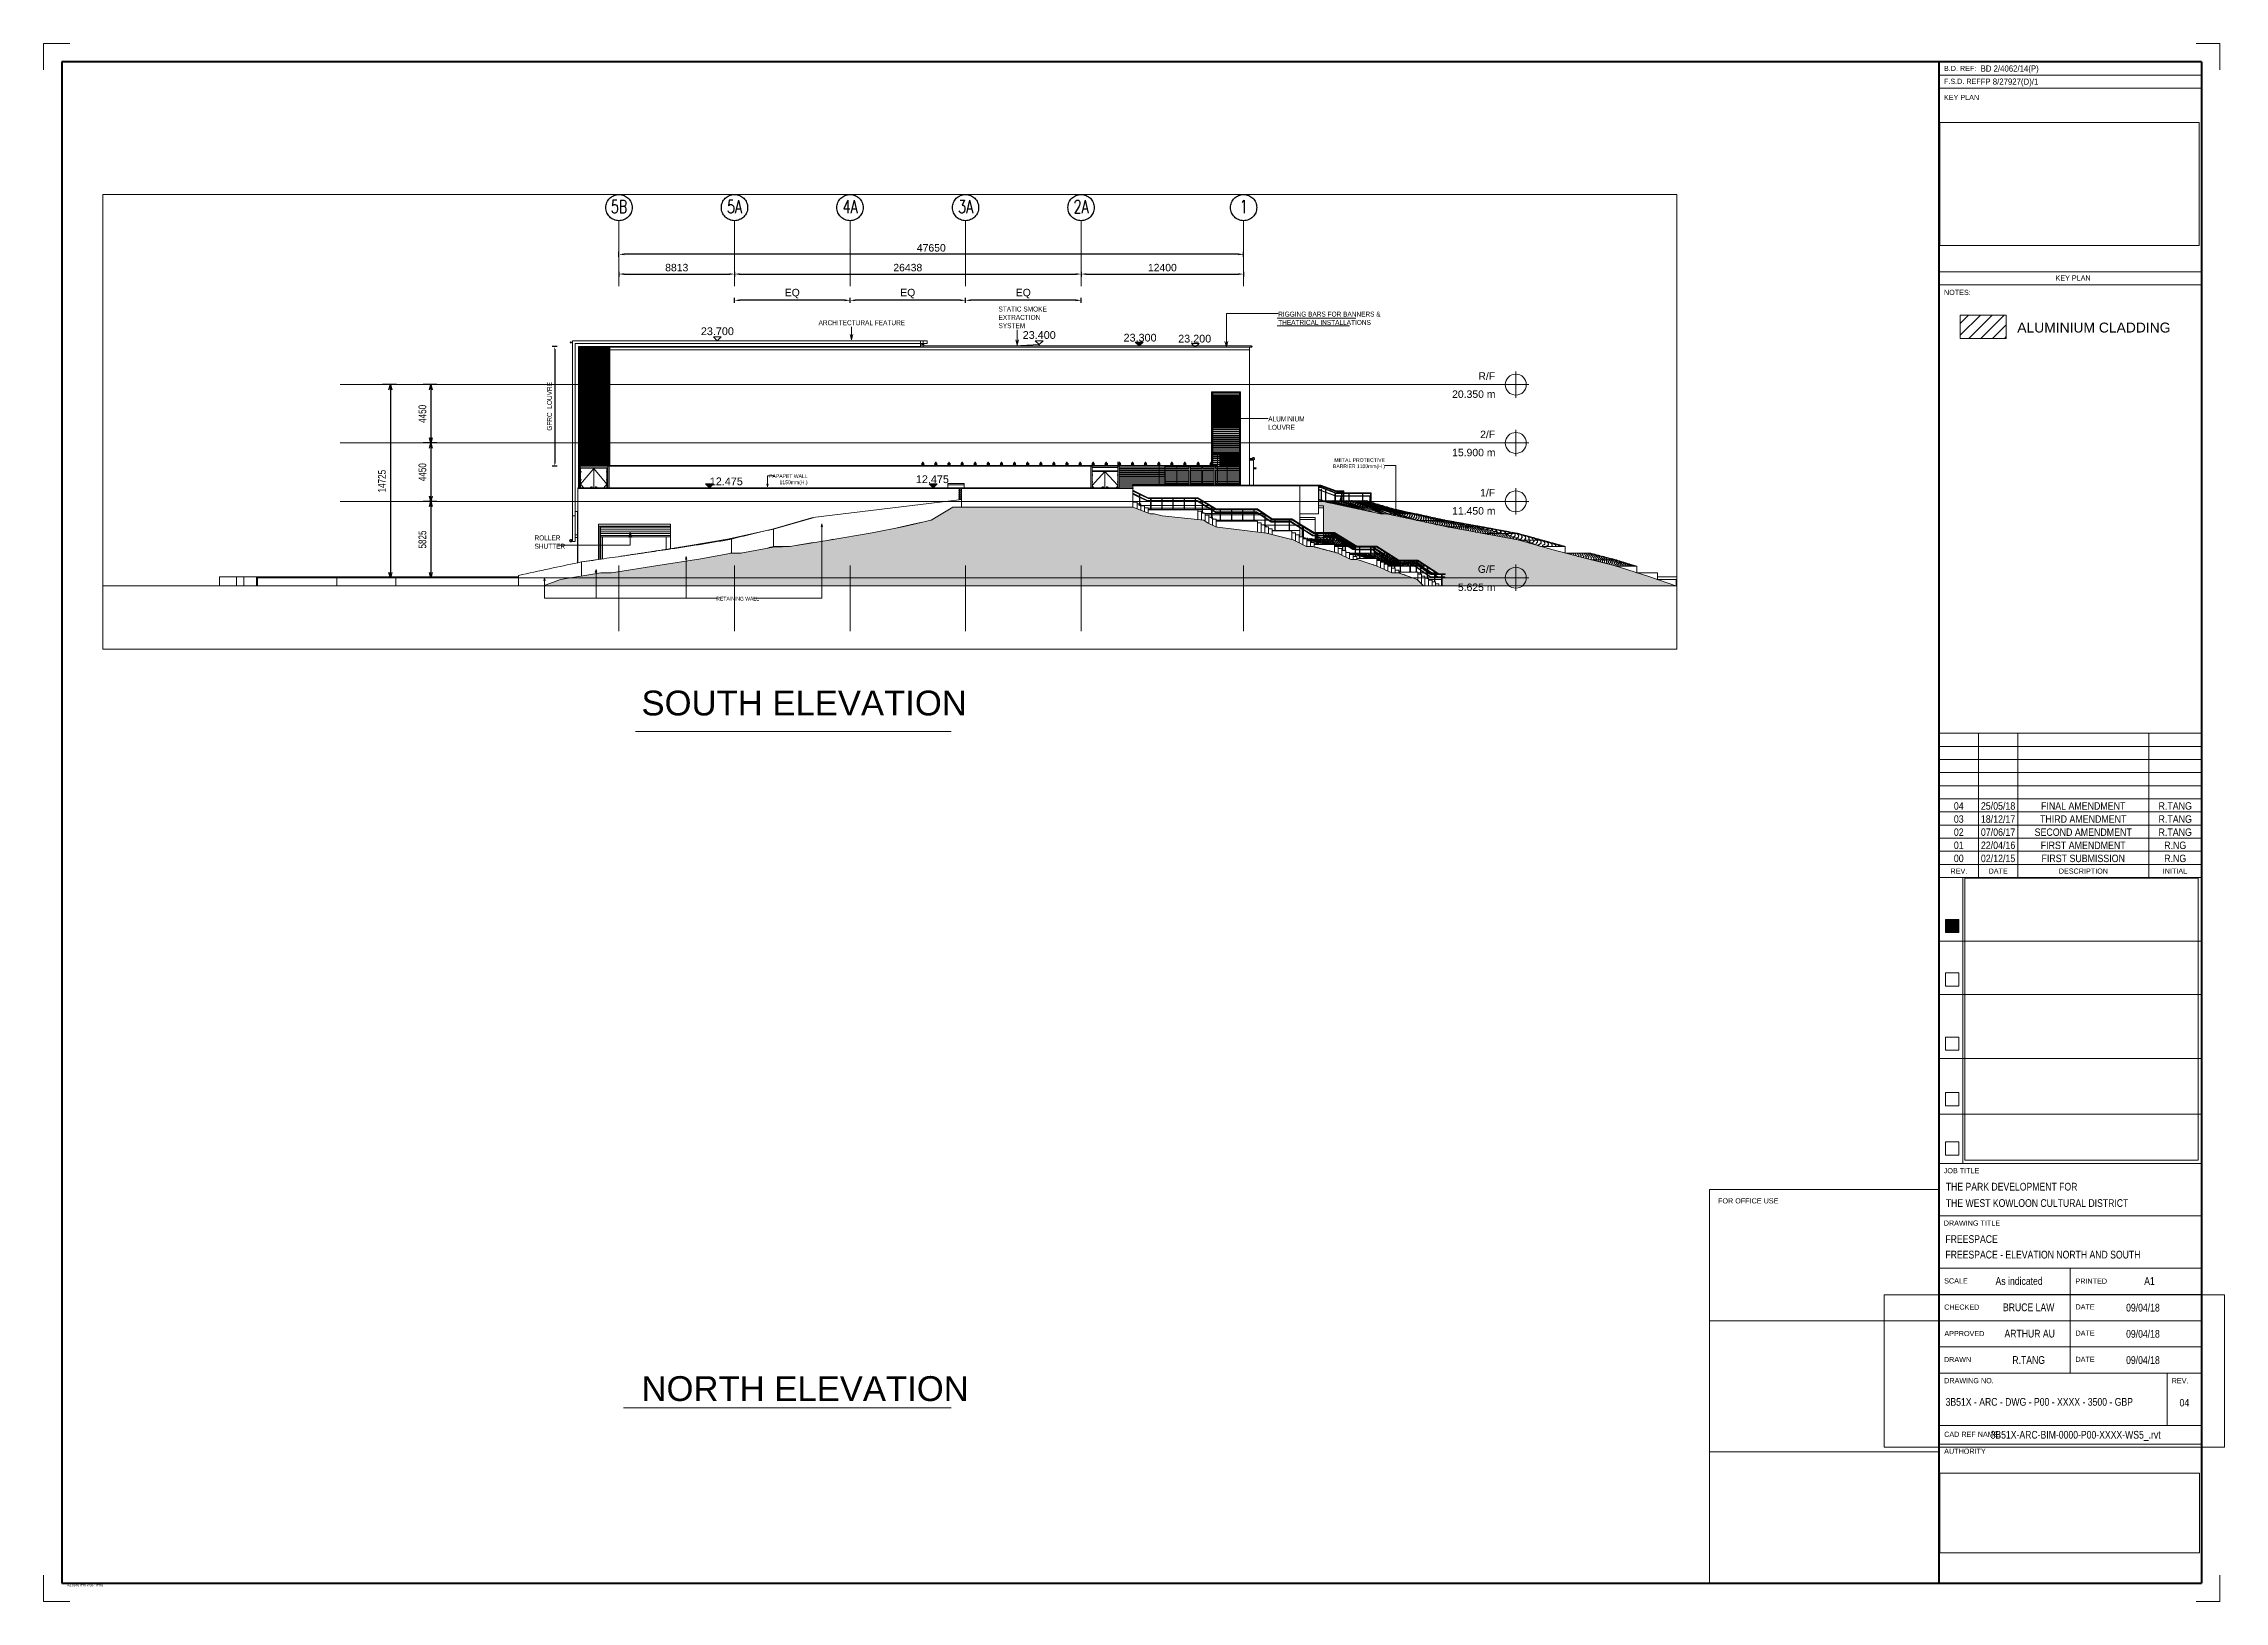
# Paper-space layout 'Layout1' of a CAD drawing. Header units: millimetres. Extents: x -216 to 616, y 545 to 1139.
# The model-space entities are those that its viewports show. They can reach past a viewport. Long polylines and large blocks are cut down to what shows.
import ezdxf

# ---------------------------------------------------------------- set-up
doc = ezdxf.new("R2010")
doc.units = ezdxf.units.MM
for name, pattern in [('Center', [40, 10, -5, 20, -5]), ('Dash', [6, 3, -3]), ('Grid Line__1_200_', [10.5, 6, -1.5, 1.5, -1.5])]:
    doc.linetypes.add(name, pattern=pattern)
for name, color, linetype, lineweight in [('A-ANNO-DIMS', 211, 'Continuous', 5), ('A-ANNO-NOTE', 131, 'Continuous', 25), ('A-DETL', 90, 'Continuous', 9), ('A-DETL-GENF', 92, 'Continuous', 20), ('A-DETL-HDLN', 90, 'Dash', 9), ('A-DETL-THIN', 151, 'Continuous', 9), ('A-DOOR', 31, 'Continuous', 20), ('A-DOOR-FRAM', 31, 'Continuous', 20), ('A-FLOR', 192, 'Continuous', 9), ('A-FLOR-HRAL', 11, 'Continuous', 9), ('A-FLOR-LEVL', 51, 'Continuous', 9), ('A-FLOR-PATT', 8, 'Continuous', 9), ('A-GENM', 13, 'Continuous', 20), ('A-GLAZ', 151, 'Continuous', 9), ('A-GLAZ-CWMG', 51, 'Continuous', 20), ('A-ROOF', 132, 'Continuous', 9), ('A-WALL', 113, 'Continuous', 20), ('A-WALL-PATT', 111, 'Continuous', 20), ('G-ANNO-DIMS', 111, 'Continuous', 5), ('G-ANNO-TEXT', 231, 'Continuous', 5), ('G-ANNO-TTLB', 6, 'Continuous', 15), ('G-ANNO-TTLB-THIN', 151, 'Continuous', 15), ('G-ANNO-TTLB-WIDE', 214, 'Continuous', 60), ('Q-CASE', 31, 'Continuous', 20), ('S-BEAM', 12, 'Continuous', 20), ('S-COLS', 52, 'Continuous', 20), ('S-GRID', 1, 'Continuous', 5), ('S-GRID-IDEN', 1, 'Continuous', 25)]:
    doc.layers.add(name, color=color, linetype=linetype, lineweight=lineweight)
doc.layers.add('G-ANNO-NPLT', color=191, linetype='Continuous', plot=False)
doc.styles.add('Arial', font='arial.ttf', dxfattribs={"height": 590.11976})
doc.styles.add('Arial MT Light_1', font='', dxfattribs={"width": 0.75, "height": 589.6875})
doc.styles.add('Arial_2', font='arial.ttf', dxfattribs={"width": 0.8, "height": 1.967066})
doc.styles.add('Arial_3', font='arial.ttf', dxfattribs={"width": 0.8, "height": 2.950599})
doc.styles.add('RomanS', font='romans__.ttf', dxfattribs={"width": 0.7, "height": 1003.164557})
doc.styles.add('Swis721 BT', font='swiss.ttf', dxfattribs={"height": 567.642527})
doc.styles.add('Swis721 BT_1', font='swiss.ttf', dxfattribs={"width": 0.89, "height": 283.821263})
doc.styles.add('Swis721 BT_2', font='swiss.ttf', dxfattribs={"width": 0.75, "height": 378.428351})
doc.styles.add('Swis721 BT_3', font='swiss.ttf', dxfattribs={"width": 0.95, "height": 0.946071})
doc.styles.add('Swis721 BT_4', font='swiss.ttf', dxfattribs={"height": 9.460709})
doc.styles.add('Swis721 BT_5', font='swiss.ttf', dxfattribs={"width": 0.85, "height": 2.838213})
doc.styles.add('Swis721 BT_6', font='swiss.ttf', dxfattribs={"width": 0.9, "height": 2.365177})
doc.styles.add('Swis721 BT_7', font='swiss.ttf', dxfattribs={"height": 3.784284})
doc.styles.get('Arial MT Light_1').set_extended_font_data('Arial MT Light')
doc.dimstyles.new('DLN_2mm__Left_Text_', dxfattribs={"dimscale": 304.8, "dimtxt": 400, "dimasz": 0.656168, "dimexe": 0.656168, "dimexo": 0.0625, "dimgap": 0.656168, "dimtad": 1, "dimdec": 0, "dimzin": 0, "dimdsep": 46, "dimtxsty": 'Swis721 BT_2', "dimsah": 1, "dimcen": 0.09, "dimadec": 0, "dimazin": 0, "dimtfac": 1, "dimtdec": 4, "dimtix": 1, "dimtmove": 0, "dimatfit": 3, "dimfxl": 0.656168, "dimfxlon": 1, "dimtvp": 1, "dimtolj": 1, "dimtzin": 0, "dimarcsym": 2})
doc.dimstyles.new('DLN_3mm', dxfattribs={"dimscale": 304.8, "dimtxt": 600, "dimasz": 1.312336, "dimexe": 0.656168, "dimexo": 0.0625, "dimgap": 0.656168, "dimtad": 1, "dimdec": 0, "dimzin": 0, "dimdsep": 46, "dimtxsty": 'Swis721 BT', "dimsah": 1, "dimcen": 0.09, "dimadec": 0, "dimazin": 0, "dimtfac": 1, "dimtdec": 4, "dimtix": 1, "dimtmove": 0, "dimatfit": 3, "dimfxl": 0.656168, "dimfxlon": 1, "dimtvp": 1, "dimtolj": 1, "dimtzin": 0, "dimarcsym": 2})
doc.dimstyles.new('Linear_-_3mm_Arial', dxfattribs={"dimscale": 304.8, "dimtxt": 600, "dimasz": 1.312336, "dimexe": 1.968504, "dimexo": 0.0625, "dimgap": 1.148294, "dimtad": 1, "dimdec": 0, "dimzin": 0, "dimdsep": 46, "dimtxsty": 'Arial MT Light_1', "dimblk1": 'OPEN30', "dimblk2": 'OPEN30', "dimsah": 1, "dimcen": 0.09, "dimadec": 0, "dimazin": 0, "dimtfac": 1, "dimtdec": 4, "dimtix": 1, "dimtmove": 0, "dimatfit": 3, "dimfxl": 1.574803, "dimfxlon": 1, "dimtvp": 1, "dimtolj": 1, "dimtzin": 0, "dimarcsym": 2})
picture_1 = doc.add_image_def('image1.jpg', size_in_pixel=(1170, 359))
picture_2 = doc.add_image_def('image2.jpg', size_in_pixel=(1061, 1282))
picture_3 = doc.add_image_def('image3.jpg', size_in_pixel=(1170, 554))
pattern_1 = [(180, (96762.1, 5625), (-5e-14, -400), [])]

psp = doc.layouts.get("Layout1")

# ---------------------------------------------------------------- texts
at = {"layer": 'G-ANNO-TEXT', "color": 7, "line_spacing_factor": 1.00667}
for s, insert, char_height, width, attachment_point, style in [('BD 2/4062/14(P)', (522.82, 1130.34), 2.3652, 26.34, 1, 'Swis721 BT_6'), ('FP 8/27927(D)/1', (522.82, 1125.34), 2.3652, 26.04, 1, 'Swis721 BT_6'), ('ALUMINIUM CLADDING', (536.79, 1032.27), 3.7843, 68.295, 1, 'Swis721 BT_7'), ('SOUTH ELEVATION', (12.04, 891.94), 9.4607, 143.52, 1, 'Swis721 BT_4'), ('04', (514.47, 849.38), 2.838, 4.392, 2, 'Swis721 BT_5'), ('25/05/18', (529.47, 849.38), 2.838, 15.624, 2, 'Swis721 BT_5'), ('FINAL AMENDMENT', (561.94, 849.38), 2.8382, 37.548, 2, 'Swis721 BT_5'), ('R.TANG', (597.03, 849.38), 2.838, 14.652, 2, 'Swis721 BT_5'), ('03', (514.47, 844.38), 2.838, 4.392, 2, 'Swis721 BT_5'), ('18/12/17', (529.47, 844.38), 2.838, 15.624, 2, 'Swis721 BT_5'), ('THIRD AMENDMENT', (561.94, 844.38), 2.8382, 38.304, 2, 'Swis721 BT_5'), ('R.TANG', (597.03, 844.38), 2.838, 14.652, 2, 'Swis721 BT_5'), ('02', (514.47, 839.38), 2.838, 4.392, 2, 'Swis721 BT_5'), ('01', (514.47, 834.38), 2.838, 4.392, 2, 'Swis721 BT_5'), ('07/06/17', (529.47, 839.38), 2.838, 15.624, 2, 'Swis721 BT_5'), ('22/04/16', (529.47, 834.38), 2.838, 15.624, 2, 'Swis721 BT_5'), ('SECOND AMENDMENT', (561.94, 839.38), 2.8382, 43.488, 2, 'Swis721 BT_5'), ('FIRST AMENDMENT', (561.94, 834.38), 2.8382, 37.476, 2, 'Swis721 BT_5'), ('R.TANG', (597.03, 839.38), 2.838, 14.652, 2, 'Swis721 BT_5'), ('R.NG', (597.03, 834.38), 2.838, 9.792, 2, 'Swis721 BT_5'), ('00', (514.47, 829.38), 2.838, 4.392, 2, 'Swis721 BT_5'), ('02/12/15', (529.47, 829.38), 2.838, 15.624, 2, 'Swis721 BT_5'), ('FIRST SUBMISSION', (561.94, 829.38), 2.8382, 36.828, 2, 'Swis721 BT_5'), ('R.NG', (597.03, 829.38), 2.838, 9.792, 2, 'Swis721 BT_5'), ('NORTH ELEVATION', (12.04, 630.52), 9.4607, 144.12, 1, 'Swis721 BT_4'), ('04', (598.65, 621.81), 2.838, 4.392, 1, 'Swis721 BT_5')]:
    psp.add_mtext(s, dxfattribs=dict(at, insert=insert, char_height=char_height, width=width, attachment_point=attachment_point, style=style))
at = {"layer": 'G-ANNO-TTLB', "lineweight": 5, "line_spacing_factor": 0.938532, "style": 'Arial_3'}
for s, insert, char_height, width, attachment_point in [('THE PARK DEVELOPMENT FOR', (509.53, 704.25), 2.9506, 59.184, 1), ('THE WEST KOWLOON CULTURAL DISTRICT', (509.53, 698.01), 2.9506, 82.08, 1), ('FREESPACE', (509.38, 684.28), 2.951, 23.544, 1), ('FREESPACE - ELEVATION NORTH AND SOUTH', (509.38, 678.35), 2.9506, 87.696, 1), ('As indicated', (537.49, 668.28), 2.9506, 21.168, 2), ('A1', (587.22, 668.28), 2.951, 4.752, 2), ('BRUCE LAW', (541.14, 658.25), 2.951, 23.112, 2), ('09/04/18', (584.72, 658.13), 2.951, 15.12, 2), ('ARTHUR AU', (541.53, 648.23), 2.951, 22.68, 2), ('09/04/18', (584.72, 648.13), 2.951, 15.12, 2), ('R.TANG', (541.14, 638.16), 2.951, 14.688, 2), ('09/04/18', (584.72, 638.13), 2.951, 15.12, 2), ('3B51X - ARC - DWG - P00 - XXXX - 3500 - GBP', (509.45, 622.19), 2.9506, 84.24, 1), ('3B51X-ARC-BIM-0000-P00-XXXX-WS5_.rvt', (526.61, 609.65), 2.9506, 76.464, 1)]:
    psp.add_mtext(s, dxfattribs=dict(at, insert=insert, char_height=char_height, width=width, attachment_point=attachment_point))

msp = doc.modelspace()

# ---------------------------------------------------------------- texts
at = {"layer": 'A-FLOR-LEVL', "lineweight": 5, "char_height": 567.643, "attachment_point": 3, "line_spacing_factor": 1.00667, "style": 'Swis721 BT'}
for s, insert, width in [('R/F', (111951.3, 21292.18), 1475.8547), ('20.350 m', (111973.22, 19908.14), 3923.6138), ('2/F', (111951.3, 16842.18), 1360.6661), ('15.900 m', (111973.22, 15458.14), 3923.6138), ('1/F', (111951.3, 12392.18), 1360.6661), ('11.450 m', (111973.22, 11008.14), 3923.6138), ('G/F', (111951.3, 6567.18), 1569.4455), ('5.625 m', (111973.22, 5183.14), 3405.2648)]:
    msp.add_mtext(s, dxfattribs=dict(at, insert=insert, width=width))
at = {"layer": 'G-ANNO-DIMS', "char_height": 590.12, "width": 3009.6, "attachment_point": 1, "line_spacing_factor": 0.938532, "style": 'Arial'}
for s, insert in [('23.700', (51357.84, 24717.49)), ('23.400', (75908.09, 24429.3)), ('23.300', (83602.21, 24228.07)), ('23.200', (87769.27, 24152.74)), ('12.475', (67760.65, 13433.61)), ('12.475', (52038.88, 13268.2))]:
    msp.add_mtext(s, dxfattribs=dict(at, insert=insert))
at = {"layer": 'G-ANNO-TEXT', "color": 7, "line_spacing_factor": 1.00667}
for s, insert, char_height, width, attachment_point, style in [('STATIC SMOKE\\PEXTRACTION\\PSYSTEM', (74062.69, 26303.67), 378.4284, 3403.2, 1, 'Swis721 BT_2'), ('RIGGING BARS FOR BANNERS &\\PTHEATRICAL INSTALLATIONS', (95398.83, 25917.91), 378.4284, 7214.4, 1, 'Swis721 BT_2'), ('ARCHITECTURAL FEATURE', (60335.92, 25260.63), 378.4284, 6019.2, 1, 'Swis721 BT_2'), ('ALUMINIUM\\PLOUVRE', (94640.76, 17920.68), 378.428, 2596.8, 1, 'Swis721 BT_2'), ('METAL PROTECTIVE\\PBARRIER 1100mm(H.)', (103543.76, 14740.85), 283.8213, 4204.8, 3, 'Swis721 BT_1'), ('PAPAPET WALL\\P1150mm(H.)', (59501.19, 13519.03), 283.8213, 3034.8, 3, 'Swis721 BT_1'), ('ROLLER\\PSHUTTER', (38667.95, 8851.9), 378.428, 2136, 1, 'Swis721 BT_2'), ('RETAINING WALL', (52539.7, 4169.05), 283.8213, 3398.4, 1, 'Swis721 BT_1')]:
    msp.add_mtext(s, dxfattribs=dict(at, insert=insert, char_height=char_height, width=width, attachment_point=attachment_point, style=style))
at = {"layer": 'S-GRID-IDEN', "lineweight": 5, "attachment_point": 2, "line_spacing_factor": 0.964689, "style": 'RomanS'}
for s, insert, char_height, width in [('5B', (45114.78, 34428.45), 1003.165, 1776), ('5A', (53927.28, 34428.45), 1003.165, 1500), ('4A', (62739.78, 34428.45), 1003.165, 1500), ('3A', (71552.28, 34428.45), 1003.165, 1500), ('2A', (80364.78, 34428.45), 1003.165, 1500), ('\\fRomanS|b0|i0|c134|p2|;\\W.7;1', (92764.78, 34428.45), 1003.1646, 792)]:
    msp.add_mtext(s, dxfattribs=dict(at, insert=insert, char_height=char_height, width=width))

# ---------------------------------------------------------------- blocks, each defined once
blk = doc.blocks.new('WestKL-A0-L_GBP_0028 - B_W-11744261-FREESPACE - ELEVATION NORTH AND SOUTH')
at = {"layer": 'G-ANNO-TTLB', "lineweight": 5}
blk.add_hatch(color=256, dxfattribs=at).paths.add_polyline_path([(509.46, 804.64), (514.46, 804.64), (514.46, 799.64), (509.46, 799.64)], flags=0)
at = {"layer": 'G-ANNO-TTLB'}
for p, q in [((507, 875.66), (607, 875.66)), ((522, 875.66), (522, 820.66)), ((537, 875.66), (537, 820.66)), ((587, 875.66), (587, 820.66)), ((507, 870.66), (607, 870.66)), ((507, 865.66), (607, 865.66)), ((507, 860.66), (607, 860.66)), ((507, 855.66), (607, 855.66)), ((507, 850.66), (607, 850.66)), ((507, 845.66), (607, 845.66)), ((507, 840.66), (607, 840.66)), ((507, 835.66), (607, 835.66)), ((507, 830.66), (607, 830.66)), ((507, 825.66), (607, 825.66)), ((507, 820.66), (607, 820.66)), ((509.46, 804.64), (509.46, 799.64)), ((514.46, 804.64), (509.46, 804.64)), ((509.46, 799.64), (514.46, 799.64)), ((514.46, 799.64), (514.46, 804.64)), ((507, 796.44), (607, 796.44)), ((507, 776.09), (607, 776.09)), ((507, 751.65), (607, 751.65)), ((507, 730.45), (607, 730.45)), ((507, 711.65), (607, 711.65)), ((419.46, 701.65), (507, 701.65)), ((419.46, 551.65), (419.46, 701.65)), ((507, 691.65), (607, 691.65)), ((507, 671.65), (607, 671.65)), ((507, 661.65), (607, 661.65)), ((419.46, 651.65), (507, 651.65)), ((419.46, 601.65), (507, 601.65))]:
    blk.add_line(p, q, dxfattribs=at)
at = {"layer": 'G-ANNO-TTLB-THIN'}
for p, q in [((-216, 1138.65), (-205.99, 1138.65)), ((-216, 1138.65), (-216, 1128.65)), ((605, 1138.65), (614, 1138.65)), ((614, 1128.65), (614, 1138.65)), ((507, 1126.64), (607, 1126.64)), ((507, 1121.64), (607, 1121.64)), ((507, 1051.64), (607, 1051.64)), ((507, 1046.64), (607, 1046.64)), ((516, 711.65), (516, 820.66)), ((509.46, 799.64), (509.46, 804.64)), ((509.46, 804.64), (514.46, 804.64)), ((514.46, 799.64), (509.46, 799.64)), ((514.46, 804.64), (514.46, 799.64)), ((509.46, 779.29), (509.46, 784.29)), ((509.46, 784.29), (514.46, 784.29)), ((514.46, 784.29), (514.46, 779.29)), ((514.46, 779.29), (509.46, 779.29)), ((509.46, 754.85), (509.46, 759.85)), ((509.46, 759.85), (514.46, 759.85)), ((514.46, 759.85), (514.46, 754.85)), ((514.46, 754.85), (509.46, 754.85)), ((509.46, 733.65), (509.46, 738.65)), ((509.46, 738.65), (514.46, 738.65)), ((514.46, 733.65), (509.46, 733.65)), ((514.46, 738.65), (514.46, 733.65)), ((509.46, 714.85), (509.46, 719.85)), ((509.46, 719.85), (514.46, 719.85)), ((514.46, 719.85), (514.46, 714.85)), ((514.46, 714.85), (509.46, 714.85)), ((557, 631.65), (557, 671.65)), ((507, 651.65), (607, 651.65)), ((507, 641.65), (607, 641.65)), ((507, 631.65), (607, 631.65)), ((594, 611.65), (594, 631.65)), ((507, 611.65), (607, 611.65)), ((507, 604.65), (607, 604.65)), ((-215.99, 554.65), (-215.99, 544.65)), ((614, 544.65), (614, 554.65)), ((-215.99, 544.65), (-205.99, 544.65)), ((605, 544.65), (614, 544.65))]:
    blk.add_line(p, q, dxfattribs=at)
at = {"layer": 'G-ANNO-TTLB-WIDE'}
for p, q in [((-209, 1131.65), (-209, 551.65)), ((607, 1131.65), (-209, 1131.65)), ((507, 551.65), (507, 1131.65)), ((607, 1131.65), (607, 551.65)), ((-209, 551.65), (607, 551.65))]:
    blk.add_line(p, q, dxfattribs=at)
at = {"layer": 'G-ANNO-TTLB', "lineweight": 5}
for s, insert, char_height, width, attachment_point, line_spacing_factor, style in [('B.D. REF:', (508.82, 1130.17), 1.967, 11.664, 1, 0.938532, 'Arial_2'), ('F.S.D. REF:', (508.82, 1125.27), 1.9671, 13.968, 1, 0.938532, 'Arial_2'), ('KEY PLAN', (508.82, 1119.12), 1.967, 12.672, 1, 0.938532, 'Arial_2'), ('KEY PLAN', (551.36, 1050.26), 1.967, 12.672, 1, 0.938532, 'Arial_2'), ('NOTES:', (508.83, 1044.78), 1.967, 9.648, 1, 0.938532, 'Arial_2'), ('REV.', (514.53, 824.1), 1.967, 6.048, 2, 0.938532, 'Arial_2'), ('DATE', (529.51, 824.1), 1.967, 6.912, 2, 0.938532, 'Arial_2'), ('DESCRIPTION', (562.01, 824.1), 1.9671, 17.712, 2, 0.938532, 'Arial_2'), ('INITIAL', (596.94, 824.1), 1.967, 8.784, 2, 0.938532, 'Arial_2'), ('JOB TITLE', (508.75, 709.87), 1.967, 12.816, 1, 0.938532, 'Arial_2'), ('FOR OFFICE USE', (422.66, 698.36), 1.9671, 21.744, 1, 0.938532, 'Arial_2'), ('DRAWING TITLE', (508.75, 689.87), 1.9671, 20.304, 1, 0.938532, 'Arial_2'), ('SCALE', (508.91, 667.84), 1.967, 8.496, 1, 0.938532, 'Arial_2'), ('PRINTED', (558.99, 667.76), 1.967, 11.376, 1, 0.938532, 'Arial_2'), ('CHECKED', (508.91, 657.84), 1.967, 12.672, 1, 0.938532, 'Arial_2'), ('DATE', (558.99, 657.92), 1.967, 6.912, 1, 0.938532, 'Arial_2'), ('APPROVED', (508.99, 647.76), 1.967, 14.4, 1, 0.938532, 'Arial_2'), ('DATE', (558.99, 647.92), 1.967, 6.912, 1, 0.938532, 'Arial_2'), ('DRAWN', (508.83, 637.84), 1.967, 9.792, 1, 0.938532, 'Arial_2'), ('DATE', (558.99, 637.92), 1.967, 6.912, 1, 0.938532, 'Arial_2'), ('DRAWING NO.', (508.91, 629.8), 1.9671, 17.856, 1, 0.938532, 'Arial_2'), ('REV.', (595.69, 629.76), 1.967, 6.048, 1, 0.938532, 'Arial_2'), ('CAD REF NAME:', (508.91, 609.33), 1.9671, 20.304, 1, 0.938532, 'Arial_2'), ('AUTHORITY', (508.91, 602.9), 1.967, 14.976, 1, 0.938532, 'Arial_2'), ('A1 (840 mm x 594 mm)', (-206.99, 551.32), 0.9461, 15.708, 1, 1.00667, 'Swis721 BT_3')]:
    blk.add_mtext(s, dxfattribs=dict(at, insert=insert, char_height=char_height, width=width, attachment_point=attachment_point, line_spacing_factor=line_spacing_factor, style=style))
at = {"layer": 'G-ANNO-TTLB'}
image = blk.add_image(picture_3, insert=(507.21, 1061.69), size_in_units=(99, 46.88), dxfattribs=at)
image.dxf.flags = 7
image = blk.add_image(picture_2, insert=(516.75, 712.91), size_in_units=(89, 107.54), dxfattribs=at)
image.dxf.flags = 7
image = blk.add_image(picture_1, insert=(507.3, 563.17), size_in_units=(99, 30.38), dxfattribs=at)
image.dxf.flags = 7
blk = doc.blocks.new('DLN-Double Door__X03_ - _M50y_2000 x 2200 _WH_-16954919-Copy of GBP_SOUTH ELEVATION')
at = {"layer": 'A-DOOR', "lineweight": 9}
for p, q in [((76779.29, 13722), (77764.29, 13722)), ((77764.29, 13722), (78749.29, 13722)), ((77764.29, 13722), (77764.29, 12475)), ((77764.29, 12475), (77764.29, 13722)), ((76779.29, 13485), (76801.79, 13485)), ((76801.79, 13485), (76801.79, 13426)), ((78726.79, 13485), (78749.29, 13485)), ((78726.79, 13426), (78726.79, 13485)), ((76801.79, 13426), (76779.29, 13426)), ((78749.29, 13426), (78726.79, 13426)), ((76779.29, 12951.67), (76801.79, 12951.67)), ((76801.79, 12951.67), (76801.79, 12892.67)), ((78726.79, 12951.67), (78749.29, 12951.67)), ((78726.79, 12892.67), (78726.79, 12951.67)), ((76801.79, 12892.67), (76779.29, 12892.67)), ((78749.29, 12892.67), (78726.79, 12892.67)), ((77614.29, 12537.5), (77526.84, 12537.5)), ((78001.74, 12537.5), (77914.29, 12537.5)), ((77526.84, 12512.5), (77614.29, 12512.5)), ((77914.29, 12512.5), (78001.74, 12512.5))]:
    blk.add_line(p, q, dxfattribs=at)
at = {"layer": 'A-DOOR', "linetype": 'Dash', "lineweight": 9}
for p, q in [((76779.29, 12653.69), (77764.29, 13717)), ((78749.29, 12648.35), (77764.29, 13717)), ((76779.29, 12620.81), (76910.36, 12475)), ((78749.29, 12626.32), (78613.96, 12475))]:
    blk.add_line(p, q, dxfattribs=at)
at = {"layer": 'A-DOOR', "lineweight": 9}
for centre, radius, start, end in [((77614.29, 12525), 35, 90, 158.57143), ((77614.29, 12525), 35, 270, 90), ((77914.29, 12525), 35, 90, 270), ((77914.29, 12525), 35, 21.42857, 90), ((77526.84, 12525), 12.5, 90, 270), ((77614.29, 12525), 12.5, 45, 90), ((77614.29, 12525), 12.5, 270, 90), ((77914.29, 12525), 12.5, 90, 270), ((77914.29, 12525), 12.5, 90, 135), ((78001.74, 12525), 12.5, 270, 90), ((77614.29, 12525), 12.5, 330, 30), ((77914.29, 12525), 12.5, 150, 210), ((77614.29, 12525), 35, 201.42857, 270), ((77614.29, 12525), 12.5, 285, 315), ((77914.29, 12525), 12.5, 225, 255), ((77914.29, 12525), 35, 270, 338.57143)]:
    blk.add_arc(centre, radius, start, end, dxfattribs=at)
at = {"layer": 'A-DOOR-FRAM', "lineweight": 9}
for p, q in [((78749.29, 13765), (76779.29, 13765)), ((76779.29, 13735), (78749.29, 13735)), ((76779.29, 13725), (78749.29, 13725))]:
    blk.add_line(p, q, dxfattribs=at)
blk = doc.blocks.new('DLN-Double Door__X03_ - _M50_2000 x 2450 _WH_-16954915-Copy of GBP_SOUTH ELEVATION')
at = {"layer": 'A-DOOR', "lineweight": 9}
for p, q in [((37764.29, 13972), (38764.29, 13972)), ((37764.29, 13735), (37764.29, 13972)), ((38764.29, 13972), (39764.29, 13972)), ((38764.29, 13972), (38764.29, 12475)), ((38764.29, 12475), (38764.29, 13972)), ((39764.29, 13972), (39764.29, 13735)), ((37749.29, 13735), (37749.29, 13676)), ((37754.85, 13735), (37764.29, 13735)), ((37764.29, 13676), (37764.29, 13735)), ((37764.29, 13735), (37801.79, 13735)), ((37764.29, 13676), (37764.29, 13735)), ((37801.79, 13735), (37801.79, 13676)), ((39726.79, 13735), (39764.29, 13735)), ((39726.79, 13676), (39726.79, 13735)), ((39764.29, 13735), (39764.29, 13676)), ((39764.29, 13735), (39773.73, 13735)), ((39764.29, 13735), (39764.29, 13676)), ((39779.29, 13676), (39779.29, 13735)), ((37754.79, 13676), (37754.79, 13674)), ((37764.29, 13676), (37754.85, 13676)), ((37758.79, 13674), (37758.79, 13676)), ((37801.79, 13676), (37764.29, 13676)), ((37764.29, 13118.33), (37764.29, 13676)), ((39764.29, 13676), (39726.79, 13676)), ((39773.73, 13676), (39764.29, 13676)), ((39764.29, 13676), (39764.29, 13118.33)), ((39769.79, 13676), (39769.79, 13674)), ((39773.79, 13674), (39773.79, 13676)), ((37753.42, 13674), (37764.29, 13674)), ((37764.29, 13615), (37764.29, 13674)), ((39764.29, 13674), (39764.29, 13615)), ((39764.29, 13674), (39775.17, 13674)), ((37764.29, 13615), (37753.42, 13615)), ((39775.17, 13615), (39764.29, 13615)), ((37749.29, 13118.33), (37749.29, 13059.33)), ((37754.85, 13118.33), (37764.29, 13118.33)), ((37764.29, 13059.33), (37764.29, 13118.33)), ((37764.29, 13118.33), (37801.79, 13118.33)), ((37764.29, 13059.33), (37764.29, 13118.33)), ((37801.79, 13118.33), (37801.79, 13059.33)), ((39726.79, 13118.33), (39764.29, 13118.33)), ((39726.79, 13059.33), (39726.79, 13118.33)), ((39764.29, 13118.33), (39764.29, 13059.33)), ((39764.29, 13118.33), (39773.73, 13118.33)), ((39764.29, 13118.33), (39764.29, 13059.33)), ((39779.29, 13059.33), (39779.29, 13118.33)), ((37754.79, 13059.33), (37754.79, 13057.33)), ((37764.29, 13059.33), (37754.85, 13059.33)), ((37758.79, 13057.33), (37758.79, 13059.33)), ((37801.79, 13059.33), (37764.29, 13059.33)), ((37764.29, 12501.67), (37764.29, 13059.33)), ((39764.29, 13059.33), (39726.79, 13059.33)), ((39773.73, 13059.33), (39764.29, 13059.33)), ((39764.29, 13059.33), (39764.29, 12501.67)), ((39769.79, 13059.33), (39769.79, 13057.33)), ((39773.79, 13057.33), (39773.79, 13059.33)), ((37753.42, 13057.33), (37764.29, 13057.33)), ((37764.29, 12998.33), (37764.29, 13057.33)), ((39764.29, 13057.33), (39764.29, 12998.33)), ((39764.29, 13057.33), (39775.17, 13057.33)), ((37764.29, 12998.33), (37753.42, 12998.33)), ((39775.17, 12998.33), (39764.29, 12998.33)), ((38614.29, 12537.5), (38526.84, 12537.5)), ((39001.74, 12537.5), (38914.29, 12537.5)), ((38526.84, 12512.5), (38614.29, 12512.5)), ((38914.29, 12512.5), (39001.74, 12512.5)), ((37749.29, 12501.67), (37749.29, 12475)), ((37754.85, 12501.67), (37764.29, 12501.67)), ((37764.29, 12475), (37764.29, 12501.67)), ((37764.29, 12501.67), (37801.79, 12501.67)), ((37764.29, 12475), (37764.29, 12501.67)), ((37801.79, 12501.67), (37801.79, 12475)), ((39726.79, 12501.67), (39764.29, 12501.67)), ((39726.79, 12475), (39726.79, 12501.67)), ((39764.29, 12501.67), (39764.29, 12475)), ((39764.29, 12501.67), (39773.73, 12501.67)), ((39764.29, 12501.67), (39764.29, 12475)), ((39779.29, 12475), (39779.29, 12501.67))]:
    blk.add_line(p, q, dxfattribs=at)
at = {"layer": 'A-DOOR', "linetype": 'Dash', "lineweight": 9}
for p, q in [((37764.29, 12762.5), (38764.29, 13967)), ((39759.29, 12762.5), (38764.29, 13967)), ((37764.29, 12762.5), (37996.62, 12475)), ((39759.29, 12762.5), (39528.13, 12475))]:
    blk.add_line(p, q, dxfattribs=at)
at = {"layer": 'A-DOOR', "lineweight": 9}
for centre, radius, start, end in [((38614.29, 12525), 35, 90, 158.57143), ((38614.29, 12525), 35, 270, 90), ((38914.29, 12525), 35, 90, 270), ((38914.29, 12525), 35, 21.42857, 90), ((38526.84, 12525), 12.5, 90, 270), ((38614.29, 12525), 12.5, 45, 90), ((38614.29, 12525), 12.5, 270, 90), ((38914.29, 12525), 12.5, 90, 270), ((38914.29, 12525), 12.5, 90, 135), ((39001.74, 12525), 12.5, 270, 90), ((38614.29, 12525), 12.5, 330, 30), ((38914.29, 12525), 12.5, 150, 210), ((38614.29, 12525), 35, 201.42857, 270), ((38614.29, 12525), 12.5, 285, 315), ((38914.29, 12525), 12.5, 225, 255), ((38914.29, 12525), 35, 270, 338.57143)]:
    blk.add_arc(centre, radius, start, end, dxfattribs=at)
at = {"layer": 'A-DOOR-FRAM', "lineweight": 9}
for p, q in [((37754.29, 13985), (37754.29, 12475)), ((37754.29, 13985), (39774.29, 13985)), ((39774.29, 13985), (39774.29, 12475)), ((37764.29, 13735), (37764.29, 13975)), ((37764.29, 13975), (39764.29, 13975)), ((39764.29, 13975), (39764.29, 13735)), ((37764.29, 13118.33), (37764.29, 13676)), ((39764.29, 13676), (39764.29, 13118.33)), ((37764.29, 12501.67), (37764.29, 13059.33)), ((39764.29, 13059.33), (39764.29, 12501.67))]:
    blk.add_line(p, q, dxfattribs=at)
blk = doc.blocks.new('S_S_ Roller Shutter _7000mm rw_ - 7000mm RW-16026281-Copy of GBP_SOUTH ELEVATION')
at = {"layer": 'A-DOOR', "lineweight": 9}
for p, q in [((39271.13, 9565), (39271.13, 7034.07)), ((39274.2, 9525), (44611.79, 9525)), ((39276.04, 9525), (39276.04, 7034.79)), ((39280.34, 9525), (39280.34, 9439)), ((39280.34, 9439), (44611.79, 9439)), ((39280.34, 9439), (39280.34, 9288)), ((44611.79, 9439), (39280.34, 9439)), ((39280.34, 9288), (44611.79, 9288)), ((39280.34, 9288), (39280.34, 9137)), ((44611.79, 9288), (39280.34, 9288)), ((39280.34, 9137), (44611.79, 9137)), ((39280.34, 9137), (39280.34, 8986)), ((44611.79, 9137), (39280.34, 9137)), ((39280.34, 8986), (44611.79, 8986)), ((39280.34, 8986), (39280.34, 8835)), ((44611.79, 8986), (39280.34, 8986)), ((39280.34, 8835), (44611.79, 8835)), ((39280.34, 8835), (39280.34, 8755)), ((44611.79, 8835), (39280.34, 8835)), ((39280.34, 8755), (44611.79, 8755)), ((39307.99, 8755), (39307.99, 7039.43)), ((39314.14, 8755), (39314.14, 7040.32)), ((39314.14, 8755), (39314.14, 7040.32)), ((39433.95, 8755), (39433.95, 7057.74))]:
    blk.add_line(p, q, dxfattribs=at)
blk = doc.blocks.new('CISC HS Pipe Shapes - HA 98x4_8-13211196-Copy of GBP_SOUTH ELEVATION')
at = {"layer": 'S-BEAM'}
for p, q in [((88893.64, 23299), (63903.94, 23299)), ((63903.94, 23250), (63903.94, 23297.77)), ((88893.64, 23297.77), (88893.64, 23250)), ((63903.94, 23202.23), (63903.94, 23250)), ((88893.64, 23250), (88893.64, 23202.23)), ((63903.94, 23201), (88893.64, 23201))]:
    blk.add_line(p, q, dxfattribs=at)
blk = doc.blocks.new('CISC HS Pipe Shapes - HA 98x4_8-12447934-Copy of GBP_SOUTH ELEVATION')
at = {"layer": 'S-BEAM'}
for radius, start, end in [(49, 0, 180), (44.22, 0, 180), (49, 180, 0), (44.22, 180, 0)]:
    blk.add_arc((88943.44, 23250), radius, start, end, dxfattribs=at)
blk = doc.blocks.new('CISC HS Pipe Shapes - HA 98x4_8-12447678-Copy of GBP_SOUTH ELEVATION')
at = {"layer": 'S-BEAM'}
for radius, start, end in [(49, 0, 180), (44.22, 0, 180), (49, 180, 0), (44.22, 180, 0)]:
    blk.add_arc((37015.14, 23575.15), radius, start, end, dxfattribs=at)
blk = doc.blocks.new('Rectangular Mullion - DLN_8 x 75mm _WD_-3302492-Copy of GBP_SOUTH ELEVATION')
at = {"layer": 'A-GLAZ-CWMG'}
for p, q in [((66639.29, 11668), (66639.29, 11688)), ((66714.29, 11688), (66714.29, 11668))]:
    blk.add_line(p, q, dxfattribs=at)
blk = doc.blocks.new('Rectangular Mullion - DLN_8 x 75mm _WD_-V154-Copy of GBP_SOUTH ELEVATION')
at = {"layer": 'A-GLAZ-CWMG'}
for p, q in [((66639.29, 11818), (66639.29, 11838)), ((66714.29, 11838), (66714.29, 11818)), ((66639.29, 11688), (66639.29, 11708)), ((66714.29, 11708), (66714.29, 11688))]:
    blk.add_line(p, q, dxfattribs=at)
blk = doc.blocks.new('Rectangular Mullion - DLN_8 x 75mm _WD_-5690841-Copy of GBP_SOUTH ELEVATION')
at = {"layer": 'A-GLAZ-CWMG'}
for p, q in [((66639.29, 12475), (66714.29, 12475)), ((66639.29, 12438), (66639.29, 12475)), ((66714.29, 12475), (66714.29, 12438))]:
    blk.add_line(p, q, dxfattribs=at)
blk = doc.blocks.new('Rectangular Mullion - DLN_40 x 120mm _WD_-14263890-Copy of GBP_SOUTH ELEVATION')
at = {"layer": 'A-GLAZ-CWMG'}
for p, q in [((66616.79, 12458), (66616.79, 12425)), ((66639.29, 12458), (66616.79, 12458)), ((66736.79, 12458), (66714.29, 12458)), ((66736.79, 12425), (66736.79, 12458))]:
    blk.add_line(p, q, dxfattribs=at)
blk = doc.blocks.new('Rectangular Mullion - DLN_8 x 75mm _WD_-9359777-Copy of GBP_SOUTH ELEVATION')
at = {"layer": 'A-GLAZ-CWMG'}
for p, q in [((88031.29, 15308), (85984.29, 15308)), ((85984.29, 15300), (88031.29, 15300))]:
    blk.add_line(p, q, dxfattribs=at)
blk = doc.blocks.new('Rectangular Mullion - DLN_8 x 75mm _WD_-V155-Copy of GBP_SOUTH ELEVATION')
at = {"layer": 'A-GLAZ-CWMG'}
blk.add_line((88031.29, 15868), (88031.29, 15758), dxfattribs=at)
blk = doc.blocks.new('Rectangular Mullion - DLN_40 x 120mm _WD_-12433713-Copy of GBP_SOUTH ELEVATION')
at = {"layer": 'A-GLAZ-CWMG'}
for p, q in [((88031.29, 15458), (85984.29, 15458)), ((85984.29, 15418), (88031.29, 15418))]:
    blk.add_line(p, q, dxfattribs=at)
blk = doc.blocks.new('Rectangular Mullion - DLN_40 x 120mm _WD_-V156-Copy of GBP_SOUTH ELEVATION')
at = {"layer": 'A-GLAZ-CWMG'}
for p, q in [((88031.29, 15758), (85984.29, 15758)), ((88031.29, 15758), (88031.29, 15718)), ((85984.29, 15718), (88031.29, 15718))]:
    blk.add_line(p, q, dxfattribs=at)
blk = doc.blocks.new('Roofs 1 - Roofs 1-6525854-Copy of GBP_SOUTH ELEVATION')
at = {"layer": 'A-ROOF', "lineweight": 15}
for p, q in [((63889.29, 23700), (63689.29, 23700)), ((63889.29, 23500), (63889.29, 23700)), ((63689.29, 23500), (63889.29, 23500))]:
    blk.add_line(p, q, dxfattribs=at)
blk = doc.blocks.new('Roofs 2 - Roofs 1-6526788-Copy of GBP_SOUTH ELEVATION')
at = {"layer": 'A-ROOF', "lineweight": 15}
for p, q in [((64189.29, 23700), (63889.29, 23700)), ((64189.29, 23500), (64189.29, 23700)), ((63889.29, 23500), (64189.29, 23500))]:
    blk.add_line(p, q, dxfattribs=at)
blk = doc.blocks.new('DLN_Louvre - 1490x900 _WH_-16517454-Copy of GBP_SOUTH ELEVATION')
at = {"layer": 'A-GLAZ'}
for p, q in [((86579.29, 14895), (86579.29, 15005)), ((87969.29, 15005), (87969.29, 14895)), ((87969.29, 14955), (86579.29, 14955)), ((86579.29, 14949.44), (87969.29, 14949.44)), ((86579.29, 14944.44), (87969.29, 14944.44)), ((86579.29, 14745), (86579.29, 14855)), ((87969.29, 14855), (87969.29, 14745)), ((87969.29, 14793.89), (86579.29, 14793.89)), ((86579.29, 14788.33), (87969.29, 14788.33)), ((86579.29, 14783.33), (87969.29, 14783.33)), ((86579.29, 14595), (86579.29, 14705)), ((86579.29, 14702.78), (87969.29, 14702.78)), ((87969.29, 14705), (87969.29, 14595)), ((87969.29, 14632.78), (86579.29, 14632.78)), ((86579.29, 14627.22), (87969.29, 14627.22)), ((86579.29, 14622.22), (87969.29, 14622.22)), ((86579.29, 14445), (86579.29, 14555)), ((87969.29, 14552.22), (86579.29, 14552.22)), ((87969.29, 14555), (87969.29, 14445)), ((86579.29, 14546.67), (87969.29, 14546.67)), ((86579.29, 14541.67), (87969.29, 14541.67)), ((87969.29, 14471.67), (86579.29, 14471.67)), ((86579.29, 14466.11), (87969.29, 14466.11)), ((86579.29, 14461.11), (87969.29, 14461.11)), ((86579.29, 14295), (86579.29, 14405)), ((87969.29, 14405), (87969.29, 14295)), ((87969.29, 14391.11), (86579.29, 14391.11)), ((86579.29, 14385.56), (87969.29, 14385.56)), ((86579.29, 14380.56), (87969.29, 14380.56)), ((87969.29, 14310.56), (86579.29, 14310.56)), ((86579.29, 14305), (87969.29, 14305)), ((86579.29, 14300), (87969.29, 14300)), ((86579.29, 14230), (86579.29, 14255)), ((87969.29, 14255), (87969.29, 14230)), ((87969.29, 14230), (86579.29, 14230))]:
    blk.add_line(p, q, dxfattribs=at)
blk = doc.blocks.new('Rectangular Mullion - DLN_8 x 75mm _WD_-5134067-Copy of GBP_SOUTH ELEVATION')
at = {"layer": 'A-GLAZ-CWMG'}
blk.add_line((88031.29, 19750), (88031.29, 19658), dxfattribs=at)
blk = doc.blocks.new('Rectangular Mullion - DLN_8 x 75mm _WD_-14220442-Copy of GBP_SOUTH ELEVATION')
at = {"layer": 'A-GLAZ-CWMG'}
for p, q in [((37647.29, 14135), (37647.29, 14143)), ((37647.29, 14143), (39931.29, 14143)), ((39931.29, 14143), (39931.29, 14135)), ((37647.29, 14135), (39849.29, 14135))]:
    blk.add_line(p, q, dxfattribs=at)
blk = doc.blocks.new('Rectangular Mullion - EW3b-14220443-Copy of GBP_SOUTH ELEVATION')
at = {"layer": 'A-GLAZ-CWMG'}
for p, q in [((37647.29, 14223), (37647.29, 14263)), ((37647.29, 14263), (39931.29, 14263)), ((39931.29, 14263), (39931.29, 14223)), ((37647.29, 14164.72), (37647.29, 14223)), ((39931.29, 14223), (37647.29, 14223)), ((39931.29, 14223), (39931.29, 14164.72)), ((39931.29, 14164.72), (37647.29, 14164.72))]:
    blk.add_line(p, q, dxfattribs=at)
blk = doc.blocks.new('Walls 10 - Walls 10-7226506-Copy of GBP_SOUTH ELEVATION')
at = {"layer": 'A-WALL'}
for q in [(88789.29, 14580), (89089.29, 12675)]:
    blk.add_line((89089.29, 14580), q, dxfattribs=at)
blk = doc.blocks.new('Walls 12 - Walls 12-7980075-Copy of GBP_SOUTH ELEVATION')
at = {"layer": 'A-WALL'}
for p, q in [((52476.01, 9336.63), (52476.01, 8000)), ((49266.96, 7500), (49266.96, 8564.99))]:
    blk.add_line(p, q, dxfattribs=at)
at = {"layer": 'A-WALL', "flags": 128}
for points in [[(52394.55, 9336.63), (52406.19, 9336.63), (52417.83, 9336.63), (52429.46, 9336.63), (52441.1, 9336.63), (52452.74, 9336.63), (52464.38, 9336.63), (52476.01, 9336.63)], [(49266.96, 8564.99), (49225.16, 8564.99), (49183.36, 8564.99), (49141.57, 8564.99), (49099.77, 8564.99), (49057.97, 8564.99), (49016.17, 8564.99), (48974.38, 8564.99)]]:
    blk.add_lwpolyline(points, dxfattribs=at)
at = {"layer": 'A-WALL'}
blk.add_open_spline([(52476.01, 9336.63), (52403.93, 9320.55), (52260.11, 9288.4), (52045.58, 9240.18), (51832.44, 9191.95), (51620.86, 9143.72), (51411.03, 9095.49), (51203.11, 9047.26), (50997.28, 8999.04), (50793.71, 8950.81), (50592.57, 8902.58), (50394.02, 8854.35), (50198.23, 8806.13), (50005.37, 8757.9), (49815.6, 8709.67), (49629.07, 8661.44), (49445.93, 8613.22), (49326.21, 8581.06), (49266.96, 8564.99)], degree=3, dxfattribs=at)
blk = doc.blocks.new('DLN_Louvre - 1900x2450 ML12-18923847-Copy of GBP_SOUTH ELEVATION')
at = {"layer": 'A-GLAZ'}
for p, q in [((86989.29, 19525), (86989.29, 19508)), ((87914.29, 19508), (87914.29, 19525)), ((86989.29, 19468), (86989.29, 19358)), ((87014.29, 19358), (87014.29, 19468)), ((87889.29, 19468), (87889.29, 19358)), ((87914.29, 19358), (87914.29, 19468)), ((87889.29, 19430), (87014.29, 19430)), ((87889.29, 19425), (87014.29, 19425)), ((87014.29, 19377.63), (87889.29, 19377.63)), ((86989.29, 19318), (86989.29, 19208)), ((87014.29, 19208), (87014.29, 19318)), ((87889.29, 19318), (87889.29, 19208)), ((87914.29, 19208), (87914.29, 19318)), ((87889.29, 19307.63), (87014.29, 19307.63)), ((87889.29, 19302.63), (87014.29, 19302.63)), ((87014.29, 19255.26), (87889.29, 19255.26)), ((86989.29, 19168), (86989.29, 19058)), ((87014.29, 19058), (87014.29, 19168)), ((87889.29, 19168), (87889.29, 19058)), ((87914.29, 19058), (87914.29, 19168)), ((87014.29, 19132.89), (87889.29, 19132.89)), ((87889.29, 19062.89), (87014.29, 19062.89)), ((86989.29, 19018), (86989.29, 18908)), ((87014.29, 18908), (87014.29, 19018)), ((87889.29, 19018), (87889.29, 18908)), ((87914.29, 18908), (87914.29, 19018)), ((87014.29, 19010.53), (87889.29, 19010.53)), ((87889.29, 18940.53), (87014.29, 18940.53)), ((87889.29, 18935.53), (87014.29, 18935.53)), ((86989.29, 18868), (86989.29, 18758)), ((87014.29, 18758), (87014.29, 18868)), ((87889.29, 18868), (87889.29, 18758)), ((87914.29, 18758), (87914.29, 18868)), ((87889.29, 18818.16), (87014.29, 18818.16)), ((87889.29, 18813.16), (87014.29, 18813.16)), ((87014.29, 18765.79), (87889.29, 18765.79)), ((86989.29, 18718), (86989.29, 18608)), ((87014.29, 18608), (87014.29, 18718)), ((87889.29, 18718), (87889.29, 18608)), ((87914.29, 18608), (87914.29, 18718)), ((87889.29, 18695.79), (87014.29, 18695.79)), ((87889.29, 18690.79), (87014.29, 18690.79)), ((87014.29, 18643.42), (87889.29, 18643.42)), ((86989.29, 18568), (86989.29, 18458)), ((87014.29, 18458), (87014.29, 18568)), ((87889.29, 18568), (87889.29, 18458)), ((87914.29, 18458), (87914.29, 18568)), ((87014.29, 18521.05), (87889.29, 18521.05)), ((86989.29, 18418), (86989.29, 18308)), ((87014.29, 18308), (87014.29, 18418)), ((87889.29, 18418), (87889.29, 18308)), ((87914.29, 18308), (87914.29, 18418)), ((87014.29, 18398.68), (87889.29, 18398.68)), ((87889.29, 18328.68), (87014.29, 18328.68)), ((87889.29, 18323.68), (87014.29, 18323.68)), ((86989.29, 18268), (86989.29, 18158)), ((87014.29, 18158), (87014.29, 18268)), ((87889.29, 18268), (87889.29, 18158)), ((87914.29, 18158), (87914.29, 18268)), ((87889.29, 18206.32), (87014.29, 18206.32)), ((87889.29, 18201.32), (87014.29, 18201.32)), ((86989.29, 18118), (86989.29, 18008)), ((87014.29, 18008), (87014.29, 18118)), ((87889.29, 18118), (87889.29, 18008)), ((87914.29, 18008), (87914.29, 18118)), ((87889.29, 18083.95), (87014.29, 18083.95)), ((87889.29, 18078.95), (87014.29, 18078.95)), ((87014.29, 18031.58), (87889.29, 18031.58)), ((86989.29, 17968), (86989.29, 17858)), ((87014.29, 17858), (87014.29, 17968)), ((87889.29, 17968), (87889.29, 17858)), ((87914.29, 17858), (87914.29, 17968)), ((87889.29, 17961.58), (87014.29, 17961.58)), ((87889.29, 17956.58), (87014.29, 17956.58)), ((87014.29, 17909.21), (87889.29, 17909.21)), ((86989.29, 17818), (86989.29, 17708)), ((87014.29, 17708), (87014.29, 17818)), ((87889.29, 17818), (87889.29, 17708)), ((87914.29, 17708), (87914.29, 17818)), ((87014.29, 17786.84), (87889.29, 17786.84)), ((87889.29, 17716.84), (87014.29, 17716.84)), ((87889.29, 17711.84), (87014.29, 17711.84)), ((86989.29, 17668), (86989.29, 17558)), ((87014.29, 17558), (87014.29, 17668)), ((87889.29, 17668), (87889.29, 17558)), ((87914.29, 17558), (87914.29, 17668)), ((87014.29, 17664.47), (87889.29, 17664.47)), ((87889.29, 17594.47), (87014.29, 17594.47)), ((87889.29, 17589.47), (87014.29, 17589.47)), ((86989.29, 17518), (86989.29, 17408)), ((87014.29, 17408), (87014.29, 17518)), ((87889.29, 17518), (87889.29, 17408)), ((87914.29, 17408), (87914.29, 17518)), ((87889.29, 17472.11), (87014.29, 17472.11)), ((87889.29, 17467.11), (87014.29, 17467.11)), ((87014.29, 17419.74), (87889.29, 17419.74)), ((86989.29, 17368), (86989.29, 17258)), ((87014.29, 17258), (87014.29, 17368)), ((87889.29, 17368), (87889.29, 17258)), ((87914.29, 17258), (87914.29, 17368)), ((87889.29, 17349.74), (87014.29, 17349.74)), ((87889.29, 17344.74), (87014.29, 17344.74)), ((87014.29, 17297.37), (87889.29, 17297.37)), ((86989.29, 17218), (86989.29, 17108)), ((87014.29, 17108), (87014.29, 17218)), ((87889.29, 17218), (87889.29, 17108)), ((87914.29, 17108), (87914.29, 17218)), ((87014.29, 17175), (87889.29, 17175))]:
    blk.add_line(p, q, dxfattribs=at)
blk = doc.blocks.new('Walls 13 - Walls 13-9359694-Copy of GBP_SOUTH ELEVATION')
at = {"layer": 'A-WALL'}
for p, q in [((39939.29, 23200), (39989.29, 23200)), ((39939.29, 14135), (39939.29, 23200)), ((85934.29, 14354.1), (85934.29, 19800)), ((85984.29, 19750), (85984.29, 14135)), ((88039.29, 19750), (85984.29, 19750)), ((88039.29, 12675), (88039.29, 19750)), ((85934.29, 14185), (85934.29, 14214.51)), ((63548.29, 14185), (63839.29, 14185)), ((63889.19, 14185), (64839.29, 14185)), ((64889.19, 14185), (65839.29, 14185)), ((65889.19, 14185), (66839.29, 14185)), ((66889.19, 14185), (67839.29, 14185)), ((67889.19, 14185), (68839.29, 14185)), ((68889.19, 14185), (69839.29, 14185)), ((69889.19, 14185), (70839.29, 14185)), ((70889.19, 14185), (71839.29, 14185)), ((71889.19, 14185), (72839.29, 14185)), ((72889.19, 14185), (73839.29, 14185)), ((73889.19, 14185), (74839.29, 14185)), ((74889.19, 14185), (75839.29, 14185)), ((75889.49, 14185), (76839.29, 14185)), ((76889.19, 14185), (77839.29, 14185)), ((77889.19, 14185), (78839.29, 14185)), ((78889.19, 14185), (79839.29, 14185)), ((79889.19, 14185), (80839.29, 14185)), ((80889.19, 14185), (81839.29, 14185)), ((81889.19, 14185), (82839.29, 14185)), ((82889.19, 14185), (83839.29, 14185)), ((83889.19, 14185), (84839.29, 14185)), ((84889.19, 14185), (85839.29, 14185)), ((85889.19, 14185), (85934.29, 14185)), ((63839.29, 14135), (39939.29, 14135)), ((64839.29, 14135), (63889.19, 14135)), ((65839.29, 14135), (64889.19, 14135)), ((66839.29, 14135), (65889.19, 14135)), ((67839.29, 14135), (66889.19, 14135)), ((68839.29, 14135), (67889.19, 14135)), ((69839.29, 14135), (68889.19, 14135)), ((70839.29, 14135), (69889.19, 14135)), ((71839.29, 14135), (70889.19, 14135)), ((72839.29, 14135), (71889.19, 14135)), ((73839.29, 14135), (72889.19, 14135)), ((74839.29, 14135), (73889.19, 14135)), ((75839.29, 14135), (74889.19, 14135)), ((76839.29, 14135), (75889.49, 14135)), ((77839.29, 14135), (76889.19, 14135)), ((78839.29, 14135), (77889.19, 14135)), ((79839.29, 14135), (78889.19, 14135)), ((80839.29, 14135), (79889.19, 14135)), ((81839.29, 14135), (80889.19, 14135)), ((82839.29, 14135), (81889.19, 14135)), ((83839.29, 14135), (82889.19, 14135)), ((84839.29, 14135), (83889.19, 14135)), ((85839.29, 14135), (84889.19, 14135)), ((85984.29, 14135), (85889.19, 14135))]:
    blk.add_line(p, q, dxfattribs=at)
blk = doc.blocks.new('Rectangular Mullion - DLN_40 x 120mm _WD_-16830536-Copy of GBP_SOUTH ELEVATION')
at = {"layer": 'A-GLAZ-CWMG'}
for p, q in [((79854.29, 12645), (78839.29, 12645)), ((79889.29, 12605), (78839.29, 12605))]:
    blk.add_line(p, q, dxfattribs=at)
blk = doc.blocks.new('Rectangular Mullion - DLN_40 x 120mm _WD_-V157-Copy of GBP_SOUTH ELEVATION')
at = {"layer": 'A-GLAZ-CWMG'}
for p, q in [((82323.29, 12795), (78839.29, 12795)), ((82323.29, 12795), (82323.29, 12755)), ((82323.29, 12755), (78839.29, 12755))]:
    blk.add_line(p, q, dxfattribs=at)
blk = doc.blocks.new('Rectangular Mullion - DLN_40 x 120mm _WD_-12434062-Copy of GBP_SOUTH ELEVATION')
at = {"layer": 'A-GLAZ-CWMG'}
for p, q in [((88023.29, 15045), (85984.29, 15045)), ((88023.29, 15045), (88023.29, 15005)), ((88023.29, 15005), (85984.29, 15005))]:
    blk.add_line(p, q, dxfattribs=at)
blk = doc.blocks.new('Rectangular Mullion - DLN_8 x 75mm _WD_-16830537-Copy of GBP_SOUTH ELEVATION')
at = {"layer": 'A-GLAZ-CWMG'}
for p, q in [((79839.29, 14129), (78889.19, 14129)), ((80839.29, 14129), (79889.19, 14129)), ((81839.29, 14129), (80889.19, 14129)), ((82323.29, 14129), (81889.19, 14129)), ((82323.29, 14129), (82323.29, 14121)), ((82323.29, 14121), (78839.29, 14121))]:
    blk.add_line(p, q, dxfattribs=at)
blk = doc.blocks.new('Rectangular Mullion - DLN_40 x 120mm _WD_-12433718-Copy of GBP_SOUTH ELEVATION')
at = {"layer": 'A-GLAZ-CWMG'}
for p, q in [((88023.29, 15195), (85984.29, 15195)), ((88023.29, 15195), (88023.29, 15155)), ((88023.29, 15155), (85984.29, 15155))]:
    blk.add_line(p, q, dxfattribs=at)
blk = doc.blocks.new('Rectangular Mullion - DLN_40 x 100mm _WD_-11780857-Copy of GBP_SOUTH ELEVATION')
at = {"layer": 'A-GLAZ-CWMG'}
for p, q in [((82359.29, 13812.5), (82359.29, 13852.5)), ((83243.29, 13852.5), (82359.29, 13852.5)), ((83243.29, 13852.5), (83243.29, 13812.5)), ((83243.29, 13812.5), (82359.29, 13812.5))]:
    blk.add_line(p, q, dxfattribs=at)
blk = doc.blocks.new('Rectangular Mullion - DLN_8 x 75mm _WD_-11780552-Copy of GBP_SOUTH ELEVATION')
at = {"layer": 'A-GLAZ-CWMG'}
for p, q in [((82359.29, 14107), (82359.29, 14115)), ((83243.29, 14115), (82359.29, 14115)), ((83243.29, 14115), (83243.29, 14107)), ((83243.29, 14107), (82359.29, 14107))]:
    blk.add_line(p, q, dxfattribs=at)
blk = doc.blocks.new('Rectangular Mullion - DLN_8 x 75mm _WD_-5153721-Copy of GBP_SOUTH ELEVATION')
at = {"layer": 'A-GLAZ-CWMG'}
for p, q in [((82351.29, 12782.5), (82351.29, 12675)), ((82359.29, 12762.5), (82359.29, 12675))]:
    blk.add_line(p, q, dxfattribs=at)
blk = doc.blocks.new('Rectangular Mullion - DLN_8 x 75mm _WD_-V158-Copy of GBP_SOUTH ELEVATION')
at = {"layer": 'A-GLAZ-CWMG'}
for p, q in [((82351.29, 12932.5), (82351.29, 12782.5)), ((82359.29, 12912.5), (82359.29, 12803.45))]:
    blk.add_line(p, q, dxfattribs=at)
blk = doc.blocks.new('Rectangular Mullion - DLN_8 x 75mm _WD_-V159-Copy of GBP_SOUTH ELEVATION')
at = {"layer": 'A-GLAZ-CWMG'}
for p, q in [((82351.29, 13082.5), (82351.29, 12932.5)), ((82359.29, 13062.5), (82359.29, 12952.5))]:
    blk.add_line(p, q, dxfattribs=at)
blk = doc.blocks.new('Rectangular Mullion - DLN_8 x 75mm _WD_-11780775-Copy of GBP_SOUTH ELEVATION')
at = {"layer": 'A-GLAZ-CWMG'}
for p, q in [((82351.29, 14115), (82359.29, 14115)), ((82351.29, 14115), (82351.29, 13982.5)), ((82359.29, 14115), (82359.29, 14002.5))]:
    blk.add_line(p, q, dxfattribs=at)
blk = doc.blocks.new('Rectangular Mullion - DLN_8 x 75mm _WD_-11780776-Copy of GBP_SOUTH ELEVATION')
at = {"layer": 'A-GLAZ-CWMG'}
for p, q in [((83243.29, 14115), (83251.29, 14115)), ((83243.29, 14002.5), (83243.29, 14115)), ((83251.29, 13982.5), (83251.29, 14115))]:
    blk.add_line(p, q, dxfattribs=at)
blk = doc.blocks.new('Rectangular Mullion - DLN_8 x 75mm _WD_-5153724-Copy of GBP_SOUTH ELEVATION')
at = {"layer": 'A-GLAZ-CWMG'}
for p, q in [((83251.29, 12675), (83251.29, 12782.5)), ((83243.29, 12675), (83243.29, 12762.5))]:
    blk.add_line(p, q, dxfattribs=at)
blk = doc.blocks.new('Rectangular Mullion - DLN_8 x 75mm _WD_-V160-Copy of GBP_SOUTH ELEVATION')
at = {"layer": 'A-GLAZ-CWMG'}
for p, q in [((83251.29, 12782.5), (83251.29, 12932.5)), ((83243.29, 12803.45), (83243.29, 12912.5))]:
    blk.add_line(p, q, dxfattribs=at)
blk = doc.blocks.new('Rectangular Mullion - DLN_8 x 75mm _WD_-V161-Copy of GBP_SOUTH ELEVATION')
at = {"layer": 'A-GLAZ-CWMG'}
for p, q in [((83251.29, 12932.5), (83251.29, 13082.5)), ((83243.29, 12952.5), (83243.29, 13062.5))]:
    blk.add_line(p, q, dxfattribs=at)
blk = doc.blocks.new('Rectangular Mullion - DLN_8 x 75mm _WD_-11780548-Copy of GBP_SOUTH ELEVATION')
at = {"layer": 'A-GLAZ-CWMG'}
for p, q in [((85984.29, 14143), (88023.29, 14143)), ((88023.29, 14143), (88023.29, 14135)), ((85984.29, 14135), (88023.29, 14135))]:
    blk.add_line(p, q, dxfattribs=at)
blk = doc.blocks.new('Rectangular Mullion - DLN_8 x 75mm _WD_-V162-Copy of GBP_SOUTH ELEVATION')
at = {"layer": 'A-GLAZ-CWMG'}
for p, q in [((82331.29, 12675), (82331.29, 12775)), ((82323.29, 12675), (82323.29, 12755))]:
    blk.add_line(p, q, dxfattribs=at)
blk = doc.blocks.new('Rectangular Mullion - DLN_8 x 75mm _WD_-V163-Copy of GBP_SOUTH ELEVATION')
at = {"layer": 'A-GLAZ-CWMG'}
for p, q in [((82323.29, 13995), (82323.29, 14125)), ((82331.29, 13975), (82331.29, 14125))]:
    blk.add_line(p, q, dxfattribs=at)
blk = doc.blocks.new('Rectangular Mullion - DLN_40 x 120mm _WD_-12433719-Copy of GBP_SOUTH ELEVATION')
at = {"layer": 'A-GLAZ-CWMG'}
for p, q in [((83279.29, 12762.5), (83279.29, 12802.5)), ((84163.29, 12802.5), (83279.29, 12802.5)), ((84163.29, 12802.5), (84163.29, 12762.5)), ((84163.29, 12762.5), (83279.29, 12762.5))]:
    blk.add_line(p, q, dxfattribs=at)
blk = doc.blocks.new('Rectangular Mullion - DLN_8 x 75mm _WD_-11780837-Copy of GBP_SOUTH ELEVATION')
at = {"layer": 'A-GLAZ-CWMG'}
for p, q in [((87119.29, 14107), (87119.29, 14115)), ((88023.29, 14115), (87119.29, 14115)), ((88023.29, 14115), (88023.29, 14107)), ((88023.29, 14107), (87119.29, 14107))]:
    blk.add_line(p, q, dxfattribs=at)
blk = doc.blocks.new('Rectangular Mullion - DLN_40 x 120mm _WD_-12433720-Copy of GBP_SOUTH ELEVATION')
at = {"layer": 'A-GLAZ-CWMG'}
for p, q in [((87119.29, 12762.5), (87119.29, 12802.5)), ((88023.29, 12802.5), (87119.29, 12802.5)), ((88023.29, 12802.5), (88023.29, 12762.5)), ((88023.29, 12762.5), (87119.29, 12762.5))]:
    blk.add_line(p, q, dxfattribs=at)
blk = doc.blocks.new('Walls 14 - Walls 14-12001845-Copy of GBP_SOUTH ELEVATION')
at = {"layer": 'A-WALL'}
for p, q in [((48974.38, 8564.99), (49266.96, 8564.99)), ((49266.96, 8564.99), (49266.96, 7500)), ((37842.56, 5762.23), (37842.56, 6825))]:
    blk.add_line(p, q, dxfattribs=at)
blk.add_open_spline([(37842.56, 6825), (38403.98, 6907.86), (39540.13, 7073.57), (41260.72, 7322.14), (42973.88, 7570.71), (44515.74, 7798.57), (45877.79, 8005.71), (47063.51, 8192.13), (48199.88, 8378.56), (48918.67, 8502.85), (49266.96, 8564.99)], degree=3, knots=[0, 0, 0, 0, 0.142857, 0.285714, 0.428571, 0.571429, 0.678571, 0.785714, 0.892857, 1, 1, 1, 1], dxfattribs=at)
blk.add_open_spline([(40826.44, 7260), (40964.7, 7280.71), (41241.2, 7322.14), (41655.49, 7384.28), (42068.98, 7446.42), (42481.31, 7508.57), (42892.11, 7570.71), (43301.04, 7632.85), (43707.74, 7694.99), (44111.85, 7757.14), (44513.03, 7819.28), (44910.94, 7881.42), (45305.22, 7943.56), (45695.53, 8005.71), (46081.54, 8067.85), (46462.92, 8129.99), (46839.32, 8192.13), (47210.44, 8254.28), (47575.94, 8316.42), (47935.51, 8378.56), (48288.84, 8440.7), (48635.63, 8502.85), (48862.25, 8544.27), (48974.38, 8564.99)], degree=3, dxfattribs=at)
blk = doc.blocks.new('Walls 15 - Walls 15-12002073-Copy of GBP_SOUTH ELEVATION')
at = {"layer": 'A-WALL'}
for p, q in [((37832.24, 6825), (37832.24, 5760.56)), ((33026.54, 5000), (33026.54, 5800))]:
    blk.add_line(p, q, dxfattribs=at)
blk.add_open_spline([(33026.54, 5800), (33803.5, 5970.83), (35293.42, 6292.84), (36823.35, 6614.85), (37548.86, 6766.03)], degree=3, knots=[0, 0, 0, 0, 0.5, 0.9424657, 0.9424657, 0.9424657, 0.9424657], dxfattribs=at)
blk = doc.blocks.new('DLN_Banner hook - DLN_Banner hook-13170166-Copy of GBP_SOUTH ELEVATION')
at = {"layer": 'A-GENM'}
for p, q in [((83889.29, 14447.41), (83839.29, 14447.41)), ((83839.29, 14447.41), (83839.29, 14381.46)), ((83889.29, 14380.44), (83889.29, 14447.41)), ((83839.29, 14381.46), (83839.29, 14187.81)), ((83889.29, 14380.44), (83889.29, 14188.17)), ((83839.29, 14273.39), (83839.29, 14295.88)), ((83889.29, 14295.88), (83889.29, 14273.39)), ((83839.29, 14187.81), (83839.29, 14121.86)), ((83889.19, 14121.86), (83889.19, 14188.14)), ((83839.29, 14121.86), (83889.19, 14121.86))]:
    blk.add_line(p, q, dxfattribs=at)
for centre, radius, start, end in [((83864.29, 14284.64), 100, 104.47751, 255.52249), ((83864.33, 14284.3), 99.32, 284.49646, 75.44474)]:
    blk.add_arc(centre, radius, start, end, dxfattribs=at)
blk = doc.blocks.new('DLN_Banner hook - DLN_Banner hook-V164-Copy of GBP_SOUTH ELEVATION')
at = {"layer": 'A-GENM'}
for p, q in [((88999.29, 14752.64), (88999.29, 14722.42)), ((88999.29, 14752.64), (88999.29, 14749.89)), ((88955.99, 14727.64), (88789.29, 14727.64)), ((88955.99, 14702.64), (88955.99, 14727.64)), ((88955.99, 14677.64), (88955.99, 14702.64)), ((88999.29, 14682.85), (88999.29, 14652.64)), ((88789.29, 14677.64), (88955.99, 14677.64)), ((88999.29, 14655.16), (88999.29, 14652.64))]:
    blk.add_line(p, q, dxfattribs=at)
at = {"layer": 'A-GENM', "flags": 128}
for points in [[(88955.99, 14727.64), (88957.03, 14729.35), (88958.13, 14731.02), (88959.3, 14732.64), (88960.53, 14734.21), (88961.82, 14735.74), (88963.18, 14737.21), (88964.59, 14738.63), (88966.05, 14739.99), (88967.57, 14741.29), (88969.15, 14742.52), (88970.76, 14743.7), (88972.43, 14744.81), (88974.14, 14745.85), (88975.89, 14746.82), (88977.67, 14747.72), (88979.49, 14748.55), (88981.34, 14749.3), (88983.22, 14749.98), (88985.13, 14750.59), (88987.06, 14751.12), (88989.01, 14751.57), (88990.97, 14751.94), (88992.95, 14752.23), (88994.94, 14752.45), (88996.93, 14752.58), (88998.93, 14752.63), (88999.29, 14752.64)], [(88999.29, 14752.64), (89001.29, 14752.6), (89003.29, 14752.48), (89005.28, 14752.28), (89007.26, 14752), (89009.23, 14751.64), (89011.18, 14751.2), (89013.11, 14750.69), (89015.02, 14750.1), (89016.91, 14749.43), (89018.76, 14748.69), (89020.59, 14747.87), (89022.38, 14746.99), (89024.14, 14746.03), (89025.85, 14745), (89027.53, 14743.9), (89029.15, 14742.74), (89030.73, 14741.51), (89032.26, 14740.23), (89033.74, 14738.88), (89035.16, 14737.47), (89036.53, 14736.01), (89037.83, 14734.49), (89039.07, 14732.93), (89040.25, 14731.31), (89041.37, 14729.65), (89042.41, 14727.95), (89043.39, 14726.2), (89044.3, 14724.42), (89045.13, 14722.6), (89045.89, 14720.75), (89046.58, 14718.88), (89047.19, 14716.97), (89047.73, 14715.04), (89048.19, 14713.1), (89048.57, 14711.13), (89048.87, 14709.16), (89049.09, 14707.17), (89049.23, 14705.17), (89049.29, 14703.18), (89049.27, 14701.18), (89049.17, 14699.18), (89049, 14697.19), (89048.74, 14695.2), (89048.4, 14693.23), (89047.99, 14691.28), (89047.49, 14689.34), (89046.92, 14687.42), (89046.28, 14685.53), (89045.55, 14683.66), (89044.76, 14681.83), (89043.89, 14680.03), (89042.95, 14678.26), (89041.94, 14676.53), (89040.86, 14674.85), (89039.72, 14673.21), (89038.51, 14671.62), (89037.24, 14670.07), (89035.9, 14668.58), (89034.51, 14667.15), (89033.07, 14665.77), (89031.56, 14664.44), (89030.01, 14663.18), (89028.41, 14661.99), (89026.76, 14660.86), (89025.07, 14659.79), (89023.33, 14658.79), (89021.56, 14657.87), (89019.75, 14657.01), (89017.91, 14656.23), (89016.04, 14655.52), (89014.15, 14654.89), (89012.22, 14654.34), (89010.28, 14653.86), (89008.32, 14653.46), (89006.35, 14653.14), (89004.36, 14652.89), (89002.37, 14652.73), (89000.37, 14652.65), (88999.29, 14652.64)], [(88999.29, 14652.64), (88997.29, 14652.68), (88995.3, 14652.8), (88993.31, 14652.99), (88991.33, 14653.27), (88989.36, 14653.63), (88987.41, 14654.07), (88985.48, 14654.58), (88983.56, 14655.17), (88981.68, 14655.84), (88979.82, 14656.58), (88978, 14657.4), (88976.2, 14658.29), (88974.45, 14659.24), (88972.73, 14660.27), (88971.06, 14661.37), (88969.43, 14662.53), (88967.85, 14663.76), (88966.32, 14665.04), (88964.85, 14666.39), (88963.43, 14667.8), (88962.06, 14669.26), (88960.76, 14670.78), (88959.51, 14672.34), (88958.33, 14673.96), (88957.22, 14675.62), (88956.17, 14677.32), (88955.99, 14677.64)]]:
    blk.add_lwpolyline(points, dxfattribs=at)
at = {"layer": 'A-GENM'}
for radius, start, end in [(88.91, 209.40393, 152.60716), (78.91, 209.70397, 149.98813)]:
    blk.add_arc((89085.97, 14702.64), radius, start, end, dxfattribs=at)
blk = doc.blocks.new('DLN_Banner hook - DLN_Banner hook-V165-Copy of GBP_SOUTH ELEVATION')
at = {"layer": 'A-GENM'}
for p, q in [((37095.99, 8500), (37095.99, 8492.42)), ((37095.99, 8500), (37095.99, 8469.79)), ((37095.99, 8430.21), (37095.99, 8400)), ((37095.99, 8402.52), (37095.99, 8400))]:
    blk.add_line(p, q, dxfattribs=at)
at = {"layer": 'A-GENM', "flags": 128}
for points in [[(37095.99, 8400), (37093.99, 8400.04), (37092, 8400.16), (37090.01, 8400.36), (37088.03, 8400.64), (37086.06, 8401), (37084.11, 8401.43), (37082.17, 8401.95), (37080.26, 8402.54), (37078.38, 8403.21), (37076.52, 8403.95), (37074.69, 8404.76), (37072.9, 8405.65), (37071.15, 8406.61), (37069.43, 8407.64), (37067.76, 8408.73), (37066.13, 8409.9), (37064.55, 8411.12), (37063.02, 8412.41), (37061.55, 8413.76), (37060.12, 8415.16), (37058.76, 8416.63), (37057.45, 8418.14), (37056.21, 8419.71), (37055.03, 8421.32), (37053.92, 8422.98), (37052.87, 8424.69), (37051.89, 8426.43), (37050.99, 8428.22), (37050.15, 8430.03), (37049.39, 8431.88), (37048.7, 8433.76), (37048.09, 8435.66), (37047.56, 8437.59), (37047.1, 8439.54), (37046.72, 8441.5), (37046.42, 8443.48), (37046.2, 8445.47), (37046.06, 8447.46), (37045.99, 8449.46), (37046.01, 8451.46), (37046.11, 8453.46), (37046.29, 8455.45), (37046.55, 8457.43), (37046.88, 8459.4), (37047.3, 8461.36), (37047.79, 8463.3), (37048.36, 8465.22), (37049.01, 8467.11), (37049.73, 8468.97), (37050.53, 8470.81), (37051.4, 8472.61), (37052.34, 8474.37), (37053.34, 8476.1), (37054.42, 8477.78), (37055.57, 8479.43), (37056.78, 8481.02), (37058.05, 8482.56), (37059.38, 8484.05), (37060.77, 8485.49), (37062.22, 8486.87), (37063.72, 8488.19), (37065.27, 8489.45), (37066.88, 8490.65), (37068.52, 8491.78), (37070.22, 8492.84), (37071.95, 8493.84), (37073.72, 8494.77), (37075.53, 8495.62), (37077.37, 8496.4), (37079.24, 8497.11), (37081.14, 8497.74), (37083.06, 8498.3), (37085, 8498.78), (37086.96, 8499.18), (37088.94, 8499.5), (37090.92, 8499.74), (37092.91, 8499.91), (37094.91, 8499.99), (37095.99, 8500)], [(37095.99, 8500), (37097.99, 8499.96), (37099.99, 8499.84), (37101.98, 8499.64), (37103.96, 8499.36), (37105.93, 8499), (37107.88, 8498.57), (37109.81, 8498.05), (37111.72, 8497.46), (37113.61, 8496.79), (37115.46, 8496.05), (37117.29, 8495.24), (37119.08, 8494.35), (37120.84, 8493.39), (37122.55, 8492.36), (37124.22, 8491.27), (37125.85, 8490.1), (37127.43, 8488.88), (37128.96, 8487.59), (37130.44, 8486.24), (37131.86, 8484.84), (37133.22, 8483.37), (37134.53, 8481.86), (37135.77, 8480.29), (37136.95, 8478.68), (37138.07, 8477.02), (37139.11, 8475.31), (37139.29, 8475)], [(37139.29, 8425), (37138.26, 8423.29), (37137.16, 8421.62), (37135.99, 8420), (37134.76, 8418.42), (37133.46, 8416.9), (37132.11, 8415.42), (37130.7, 8414.01), (37129.23, 8412.65), (37127.71, 8411.35), (37126.14, 8410.11), (37124.52, 8408.94), (37122.86, 8407.83), (37121.15, 8406.79), (37119.4, 8405.82), (37117.61, 8404.92), (37115.79, 8404.09), (37113.94, 8403.33), (37112.06, 8402.65), (37110.16, 8402.05), (37108.23, 8401.52), (37106.28, 8401.07), (37104.31, 8400.7), (37102.33, 8400.4), (37100.35, 8400.19), (37098.35, 8400.06), (37096.35, 8400), (37095.99, 8400)]]:
    blk.add_lwpolyline(points, dxfattribs=at)
at = {"layer": 'A-GENM'}
for radius, start, end in [(88.91, 27.41352, 330.11841), (78.91, 29.70397, 331.40931)]:
    blk.add_arc((37009.31, 8450), radius, start, end, dxfattribs=at)
blk = doc.blocks.new('Railings 6 - Railings 6-15750741-Copy of GBP_SOUTH ELEVATION')
at = {"layer": 'A-FLOR-HRAL'}
for p, q in [((79889.29, 12294.98), (79889.29, 12295)), ((79889.29, 12294.99), (79889.29, 12295)), ((81059.34, 11720.2), (79889.38, 12295.18)), ((81059.34, 11720.21), (79889.39, 12295.19)), ((81048.14, 11672.03), (79889.29, 12241.55)), ((81048.14, 11672.01), (79889.29, 12241.53)), ((79889.29, 12239.52), (81047.72, 11670.21)), ((79889.29, 12239.52), (81047.72, 11670.21)), ((79889.29, 12237.96), (81047.39, 11668.81)), ((79889.29, 12230.5), (81045.83, 11662.12)), ((79889.29, 12230.48), (81045.83, 11662.09)), ((79889.29, 12226.91), (81045.09, 11658.89)), ((80400.82, 11809.44), (79889.29, 12060.83)), ((80400.82, 11789.66), (79889.29, 12041.05)), ((79889.29, 12025.18), (80400.82, 11773.78)), ((79889.29, 12005.4), (80400.82, 11754.01)), ((80410.82, 11964.04), (80380.82, 11982.25)), ((80380.82, 11982.25), (80380.82, 11970.55)), ((80380.82, 11970.55), (80380.82, 11982.25)), ((80380.82, 11982.25), (80410.82, 11964.04)), ((80410.82, 11964.04), (80380.82, 11982.25)), ((80380.82, 11982.25), (80380.82, 11970.55)), ((80380.82, 11970.55), (80400.82, 11958.41)), ((80400.82, 11958.41), (80380.82, 11970.55)), ((80380.82, 11970.55), (80400.82, 11958.41)), ((80410.82, 11150.02), (80410.82, 11964.04)), ((80410.82, 11964.04), (80410.82, 11250)), ((80410.82, 11804.37), (80410.82, 11964.04)), ((80400.82, 11958.41), (80400.82, 11156.09)), ((80400.82, 11250), (80400.82, 11958.41)), ((80400.82, 11958.41), (80400.82, 11809.28)), ((80450.82, 11939.75), (80420.82, 11957.97)), ((80420.82, 11957.97), (80420.82, 11143.95)), ((80420.82, 11250), (80420.82, 11957.97)), ((80420.82, 11957.97), (80450.82, 11939.75)), ((80450.82, 11939.75), (80420.82, 11957.97)), ((80420.82, 11957.97), (80420.82, 11799.45)), ((80430.82, 11137.88), (80430.82, 11940.2)), ((80430.82, 11940.2), (80450.82, 11928.05)), ((80450.82, 11928.05), (80430.82, 11940.2)), ((80430.82, 11940.2), (80430.82, 11250)), ((80430.82, 11794.54), (80430.82, 11940.2)), ((80430.82, 11940.2), (80450.82, 11928.05)), ((80450.82, 11928.05), (80450.82, 11939.75)), ((80450.82, 11939.75), (80450.82, 11928.05)), ((80450.82, 11928.05), (80450.82, 11939.75)), ((80408.86, 11805.49), (80400.82, 11809.44)), ((80420.82, 11799.61), (80410.82, 11804.53)), ((80429, 11795.59), (80420.82, 11799.61)), ((80408.61, 11785.83), (80400.82, 11789.66)), ((81010.44, 11509.84), (80430.82, 11794.7)), ((80405.24, 11783.78), (80407.66, 11783.78)), ((80407.66, 11783.78), (80405.24, 11783.78)), ((80420.82, 11779.83), (80410.82, 11784.75)), ((80412.47, 11783.78), (80420.82, 11783.78)), ((80420.82, 11783.78), (80412.47, 11783.78)), ((80412.47, 11783.78), (80420.82, 11783.78)), ((80420.82, 11783.78), (80412.47, 11783.78)), ((80420.82, 11783.78), (80428.32, 11783.78)), ((80428.32, 11783.78), (80420.82, 11783.78)), ((80428.76, 11775.93), (80420.82, 11779.83)), ((80421.44, 11783.78), (80426.22, 11783.78)), ((80426.22, 11783.78), (80421.44, 11783.78)), ((80428.32, 11775.99), (80428.32, 11783.78)), ((80428.32, 11783.78), (80428.32, 11775.99)), ((80428.32, 11780.4), (80428.32, 11782.75)), ((80428.32, 11782.75), (80428.32, 11780.4)), ((80430.82, 11779.17), (80430.82, 11781.53)), ((80400.82, 11773.78), (80403.32, 11772.56)), ((80400.82, 11771.82), (80400.82, 11769.46)), ((80403.32, 11772.56), (80410.82, 11768.87)), ((80403.32, 11768.23), (80403.32, 11770.6)), ((80403.32, 11770.6), (80403.32, 11768.23)), ((80403.32, 11768.23), (80403.32, 11770.6)), ((80403.32, 11770.6), (80403.32, 11768.23)), ((81006.32, 11492.09), (80430.82, 11774.92)), ((80410.82, 11768.87), (80420.82, 11763.96)), ((80410.82, 11764.55), (80410.82, 11766.95)), ((80420.82, 11763.96), (80428.32, 11760.27)), ((80420.82, 11762.07), (80420.82, 11759.63)), ((80428.32, 11760.6), (80428.32, 11762.98)), ((80428.32, 11762.98), (80428.32, 11760.6)), ((80400.82, 11754.15), (80400.82, 11250)), ((80400.82, 11754.01), (80408.18, 11750.39)), ((80420.82, 11757.5), (80420.82, 11755.14)), ((80428.32, 11755.95), (80428.32, 11758.41)), ((80428.32, 11758.41), (80428.32, 11755.95)), ((80428.32, 11755.95), (80428.32, 11758.41)), ((80428.32, 11758.41), (80428.32, 11755.95)), ((80428.32, 11751.45), (80428.32, 11753.84)), ((80428.32, 11753.84), (80428.32, 11751.45)), ((80428.32, 11751.45), (80428.32, 11753.84)), ((80428.32, 11753.84), (80428.32, 11751.45)), ((80430.82, 11759.04), (81003, 11477.84)), ((80430.82, 11754.72), (80430.82, 11757.19)), ((80403.32, 11743.78), (80403.32, 11752.93)), ((80403.32, 11752.93), (80403.32, 11738.78)), ((80403.32, 11738.78), (80403.32, 11752.93)), ((80403.32, 11752.93), (80403.32, 11743.78)), ((80408.36, 11750.3), (80410.82, 11749.09)), ((80410.82, 11743.78), (80410.82, 11749.24)), ((80410.82, 11749.09), (80420.82, 11744.18)), ((80403.32, 11736.71), (80403.32, 11743.78)), ((80403.32, 11743.78), (80403.32, 11735.12)), ((80403.32, 11733.78), (80403.32, 11736.71)), ((80420.82, 11744.18), (80430.82, 11739.26)), ((80428.32, 11738.78), (80428.32, 11733.78)), ((80428.32, 11734.12), (80428.32, 11738.78)), ((80430.82, 11250), (80430.82, 11739.41)), ((80430.82, 11739.26), (80998.88, 11460.09)), ((80403.32, 11735.12), (80403.32, 11734.12)), ((80403.32, 11734.12), (80403.32, 11733.78)), ((80403.32, 11713.78), (80403.32, 11733.78)), ((80403.32, 11733.78), (80403.32, 11723.78)), ((80410.82, 11733.78), (80403.32, 11733.78)), ((80403.32, 11723.78), (80403.32, 11733.78)), ((80403.32, 11733.78), (80403.32, 11718.78)), ((80403.32, 11733.78), (80410.82, 11733.78)), ((80420.82, 11733.78), (80410.82, 11733.78)), ((80410.82, 11733.78), (80420.82, 11733.78)), ((80410.82, 11723.78), (80410.82, 11733.78)), ((80428.23, 11733.78), (80420.82, 11733.78)), ((80420.82, 11733.78), (80428.23, 11733.78)), ((80420.82, 11733.78), (80420.82, 11723.78)), ((80428.32, 11733.78), (80428.32, 11734.12)), ((80428.32, 11723.78), (80428.32, 11733.78)), ((80428.32, 11733.78), (80428.32, 11713.78)), ((80428.32, 11718.78), (80428.32, 11733.78)), ((80428.32, 11733.78), (80428.32, 11723.78)), ((80403.32, 11723.78), (80403.32, 11713.78)), ((80403.32, 11715.12), (80403.32, 11723.78)), ((80428.32, 11713.78), (80428.32, 11723.78)), ((80428.32, 11723.78), (80428.32, 11715.12)), ((84855.15, 11720.21), (81059.34, 11720.21)), ((84855.15, 11720.21), (81059.34, 11720.21)), ((86255.15, 10870.21), (84855.15, 11720.21)), ((86255.15, 10870.2), (84855.15, 11720.2)), ((80403.32, 11714.12), (80403.32, 11715.12)), ((80403.32, 11713.78), (80403.32, 11714.12)), ((80403.32, 11713.78), (80410.82, 11713.78)), ((80403.32, 11713.78), (80410.82, 11713.78)), ((80410.82, 11713.78), (80403.32, 11713.78)), ((80410.82, 11713.78), (80420.82, 11713.78)), ((80410.82, 11713.78), (80420.82, 11713.78)), ((80420.82, 11713.78), (80410.82, 11713.78)), ((80410.82, 11250), (80410.82, 11713.78)), ((80420.82, 11713.78), (80427.98, 11713.78)), ((80420.82, 11713.78), (80427.98, 11713.78)), ((80427.98, 11713.78), (80420.82, 11713.78)), ((80420.82, 11713.78), (80420.82, 11250)), ((80428.32, 11715.12), (80428.32, 11713.78)), ((81048.14, 11672.01), (81045.83, 11662.09)), ((81045.84, 11662.11), (81047.77, 11670.41)), ((81047.39, 11668.81), (81048.14, 11672.01)), ((81047.72, 11670.21), (84841.16, 11670.21)), ((81047.72, 11670.21), (81048.34, 11670.21)), ((81048.34, 11672.03), (81048.14, 11672.03)), ((84841.67, 11672.01), (81048.14, 11672.01)), ((84841.67, 11672.03), (81048.34, 11672.03)), ((81048.34, 11670.21), (84841.16, 11670.21)), ((84841.67, 11672.01), (84838.89, 11662.09)), ((84838.9, 11662.11), (84841.22, 11670.41)), ((84840.77, 11668.81), (84841.67, 11672.01)), ((84841.16, 11670.21), (86241.16, 10820.21)), ((84841.16, 11670.21), (86241.16, 10820.21)), ((86241.67, 10822.03), (84841.67, 11672.03)), ((86241.67, 10822.01), (84841.67, 11672.01)), ((81045.09, 11658.89), (81047.39, 11668.81)), ((81045.83, 11662.09), (81045.09, 11658.89)), ((81045.09, 11658.89), (81045.83, 11662.09)), ((81045.83, 11662.09), (84838.89, 11662.09)), ((81045.84, 11662.11), (84838.89, 11662.11)), ((81047.39, 11668.81), (81048.34, 11668.81)), ((81048.34, 11668.81), (84840.77, 11668.81)), ((84838, 11658.89), (84840.77, 11668.81)), ((84838.89, 11662.09), (84838, 11658.89)), ((84838, 11658.89), (84838.89, 11662.09)), ((84838.89, 11662.09), (86238.89, 10812.09)), ((84838.9, 11662.11), (86238.89, 10812.12)), ((84840.77, 11668.81), (86240.77, 10818.81)), ((81045.09, 11658.89), (81226.36, 11658.89)), ((81256.36, 11660), (81226.36, 11660)), ((81226.36, 11660), (81226.36, 11650)), ((81226.36, 11660), (81256.36, 11660)), ((81256.36, 11660), (81226.36, 11660)), ((81226.36, 11650), (81226.36, 11658.89)), ((81226.36, 11658.89), (81226.36, 11650)), ((81228.57, 11658.89), (81255.25, 11658.89)), ((81256.36, 10820), (81256.36, 11660)), ((81256.36, 11658.89), (81256.36, 10820)), ((81256.36, 11658.89), (81266.36, 11658.89)), ((81256.36, 11509.63), (81256.36, 11658.89)), ((81296.36, 11660), (81266.36, 11660)), ((81266.36, 11660), (81266.36, 10820)), ((81266.36, 11660), (81296.36, 11660)), ((81296.36, 11660), (81266.36, 11660)), ((81266.36, 10820), (81266.36, 11658.89)), ((81266.36, 11658.89), (81266.36, 11509.63)), ((81267.47, 11658.89), (81294.15, 11658.89)), ((81296.36, 11650), (81296.36, 11660)), ((81296.36, 11658.89), (81296.36, 11650)), ((81296.36, 11658.89), (82076.36, 11658.89)), ((81296.36, 11650), (81296.36, 11658.89)), ((82106.36, 11660), (82076.36, 11660)), ((82076.36, 11660), (82076.36, 11650)), ((82076.36, 11660), (82106.36, 11660)), ((82106.36, 11660), (82076.36, 11660)), ((82076.36, 11650), (82076.36, 11658.89)), ((82076.36, 11658.89), (82076.36, 11650)), ((82078.57, 11658.89), (82105.25, 11658.89)), ((82106.36, 10820), (82106.36, 11660)), ((82106.36, 11658.89), (82106.36, 10820)), ((82106.36, 11658.89), (82116.36, 11658.89)), ((82106.36, 11509.38), (82106.36, 11658.89)), ((82146.36, 11660), (82116.36, 11660)), ((82116.36, 11660), (82116.36, 10820)), ((82116.36, 11660), (82146.36, 11660)), ((82146.36, 11660), (82116.36, 11660)), ((82116.36, 10820), (82116.36, 11658.89)), ((82116.36, 11658.89), (82116.36, 11509.38)), ((82117.47, 11658.89), (82144.15, 11658.89)), ((82146.36, 11650), (82146.36, 11660)), ((82146.36, 11658.89), (82146.36, 11650)), ((82146.36, 11658.89), (82924.28, 11658.89)), ((82146.36, 11650), (82146.36, 11658.89)), ((82956.36, 11660), (82926.36, 11660)), ((82926.36, 11660), (82926.36, 11650)), ((82926.36, 11660), (82956.36, 11660)), ((82956.36, 11660), (82926.36, 11660)), ((82926.36, 11650), (82926.36, 11658.89)), ((82926.36, 11658.89), (82926.36, 11650)), ((82928.57, 11658.89), (82955.25, 11658.89)), ((82956.36, 10820), (82956.36, 11660)), ((82956.36, 11658.89), (82956.36, 10820)), ((82956.36, 11658.89), (82966.36, 11658.89)), ((82956.36, 11509.7), (82956.36, 11658.89)), ((82996.36, 11660), (82966.36, 11660)), ((82966.36, 11660), (82966.36, 10820)), ((82966.36, 11660), (82996.36, 11660)), ((82996.36, 11660), (82966.36, 11660)), ((82966.36, 10820), (82966.36, 11658.89)), ((82966.36, 11658.89), (82966.36, 11509.7)), ((82967.47, 11658.89), (82994.15, 11658.89)), ((82996.36, 11650), (82996.36, 11660)), ((82996.36, 11658.89), (82996.36, 11650)), ((82996.36, 11658.89), (83776.36, 11658.89)), ((82996.36, 11650), (82996.36, 11658.89)), ((83806.36, 11660), (83776.36, 11660)), ((83776.36, 11660), (83776.36, 11650)), ((83776.36, 11660), (83806.36, 11660)), ((83806.36, 11660), (83776.36, 11660)), ((83776.36, 11650), (83776.36, 11658.89)), ((83776.36, 11658.89), (83776.36, 11650)), ((83778.57, 11658.89), (83805.25, 11658.89)), ((83806.36, 10820), (83806.36, 11660)), ((83806.36, 11658.89), (83806.36, 10820)), ((83806.36, 11658.89), (83816.36, 11658.89)), ((83806.36, 11509.7), (83806.36, 11658.89)), ((83846.36, 11660), (83816.36, 11660)), ((83816.36, 11660), (83816.36, 10820)), ((83816.36, 11660), (83846.36, 11660)), ((83846.36, 11660), (83816.36, 11660)), ((83816.36, 10820), (83816.36, 11658.89)), ((83816.36, 11658.89), (83816.36, 11509.7)), ((83817.47, 11658.89), (83844.15, 11658.89)), ((83846.36, 11650), (83846.36, 11660)), ((83846.36, 11658.89), (83846.36, 11650)), ((83846.36, 11658.89), (84626.36, 11658.89)), ((83846.36, 11650), (83846.36, 11658.89)), ((84656.36, 11660), (84626.36, 11660)), ((84626.36, 11660), (84626.36, 11650)), ((84626.36, 11660), (84656.36, 11660)), ((84656.36, 11660), (84626.36, 11660)), ((84626.36, 11650), (84626.36, 11658.89)), ((84626.36, 11658.89), (84626.36, 11650)), ((84628.57, 11658.89), (84655.25, 11658.89)), ((84656.36, 10820), (84656.36, 11660)), ((84656.36, 11658.89), (84656.36, 10820)), ((84656.36, 11658.89), (84666.36, 11658.89)), ((84656.36, 11509.7), (84656.36, 11658.89)), ((84696.36, 11660), (84666.36, 11660)), ((84666.36, 11660), (84666.36, 10820)), ((84666.36, 11660), (84696.36, 11660)), ((84696.36, 11660), (84666.36, 11660)), ((84666.36, 10820), (84666.36, 11658.89)), ((84666.36, 11658.89), (84666.36, 11509.7)), ((84667.47, 11658.89), (84694.15, 11658.89)), ((84696.36, 11650), (84696.36, 11660)), ((84696.36, 11658.89), (84696.36, 11650)), ((84696.36, 11658.89), (84838, 11658.89)), ((84696.36, 11650), (84696.36, 11658.89)), ((84838, 11658.89), (85877.59, 11027.71)), ((81226.36, 11650), (81246.36, 11650)), ((81246.36, 11650), (81226.36, 11650)), ((81226.36, 11650), (81246.36, 11650)), ((81246.36, 11650), (81246.36, 10820)), ((81246.36, 10820), (81246.36, 11650)), ((81246.36, 11650), (81246.36, 11509.63)), ((81276.36, 10820), (81276.36, 11650)), ((81276.36, 11650), (81296.36, 11650)), ((81296.36, 11650), (81276.36, 11650)), ((81276.36, 11650), (81276.36, 10820)), ((81276.36, 11509.62), (81276.36, 11650)), ((81276.36, 11650), (81296.36, 11650)), ((82076.36, 11650), (82096.36, 11650)), ((82096.36, 11650), (82076.36, 11650)), ((82076.36, 11650), (82096.36, 11650)), ((82096.36, 11650), (82096.36, 10820)), ((82096.36, 10820), (82096.36, 11650)), ((82096.36, 11650), (82096.36, 11509.39)), ((82126.36, 10820), (82126.36, 11650)), ((82126.36, 11650), (82146.36, 11650)), ((82146.36, 11650), (82126.36, 11650)), ((82126.36, 11650), (82126.36, 10820)), ((82126.36, 11509.38), (82126.36, 11650)), ((82126.36, 11650), (82146.36, 11650)), ((82926.36, 11650), (82946.36, 11650)), ((82946.36, 11650), (82926.36, 11650)), ((82926.36, 11650), (82946.36, 11650)), ((82946.36, 11650), (82946.36, 10820)), ((82946.36, 10820), (82946.36, 11650)), ((82946.36, 11650), (82946.36, 11509.7)), ((82976.36, 10820), (82976.36, 11650)), ((82976.36, 11650), (82996.36, 11650)), ((82996.36, 11650), (82976.36, 11650)), ((82976.36, 11650), (82976.36, 10820)), ((82976.36, 11509.7), (82976.36, 11650)), ((82976.36, 11650), (82996.36, 11650)), ((83776.36, 11650), (83796.36, 11650)), ((83796.36, 11650), (83776.36, 11650)), ((83776.36, 11650), (83796.36, 11650)), ((83796.36, 11650), (83796.36, 10820)), ((83796.36, 10820), (83796.36, 11650)), ((83796.36, 11650), (83796.36, 11509.7)), ((83826.36, 10820), (83826.36, 11650)), ((83826.36, 11650), (83846.36, 11650)), ((83846.36, 11650), (83826.36, 11650)), ((83826.36, 11650), (83826.36, 10820)), ((83826.36, 11509.7), (83826.36, 11650)), ((83826.36, 11650), (83846.36, 11650)), ((84626.36, 11650), (84646.36, 11650)), ((84646.36, 11650), (84626.36, 11650)), ((84626.36, 11650), (84646.36, 11650)), ((84646.36, 11650), (84646.36, 10820)), ((84646.36, 10820), (84646.36, 11650)), ((84646.36, 11650), (84646.36, 11509.7)), ((84676.36, 10820), (84676.36, 11650)), ((84676.36, 11650), (84696.36, 11650)), ((84696.36, 11650), (84676.36, 11650)), ((84676.36, 11650), (84676.36, 10820)), ((84676.36, 11509.7), (84676.36, 11650)), ((84676.36, 11650), (84696.36, 11650)), ((81246.36, 11509.84), (81010.44, 11509.84)), ((81246.36, 11506.33), (81246.36, 11503.56)), ((81256.36, 11509.84), (81248.05, 11509.84)), ((81266.36, 11509.84), (81256.36, 11509.84)), ((81256.36, 11503.56), (81256.36, 11506.33)), ((81274.67, 11509.84), (81266.36, 11509.84)), ((81266.36, 11506.32), (81266.36, 11503.56)), ((82096.36, 11509.84), (81276.36, 11509.84)), ((81276.36, 11503.56), (81276.36, 11506.31)), ((82106.36, 11509.84), (82098.05, 11509.84)), ((82116.36, 11509.84), (82106.36, 11509.84)), ((82124.67, 11509.84), (82116.36, 11509.84)), ((82946.36, 11509.84), (82126.36, 11509.84)), ((82956.36, 11509.84), (82948.05, 11509.84)), ((82966.36, 11509.84), (82956.36, 11509.84)), ((82974.67, 11509.84), (82966.36, 11509.84)), ((83796.36, 11509.84), (82976.36, 11509.84)), ((83806.36, 11509.84), (83798.05, 11509.84)), ((83816.36, 11509.84), (83806.36, 11509.84)), ((83824.67, 11509.84), (83816.36, 11509.84)), ((84646.36, 11509.84), (83826.36, 11509.84)), ((84646.36, 11506.52), (84646.36, 11503.68)), ((84656.36, 11509.84), (84648.05, 11509.84)), ((84666.36, 11509.84), (84656.36, 11509.84)), ((84656.36, 11503.67), (84656.36, 11506.52)), ((84674.67, 11509.84), (84666.36, 11509.84)), ((84666.36, 11506.52), (84666.36, 11503.66)), ((84796.29, 11509.84), (84676.36, 11509.84)), ((84676.36, 11503.65), (84676.36, 11506.52)), ((85169, 11283.55), (84796.29, 11509.84)), ((81246.36, 11503.33), (81246.36, 11499.94)), ((81246.36, 11499.69), (81246.36, 11495.9)), ((81246.36, 11495.64), (81246.36, 11491.88)), ((81256.36, 11499.94), (81256.36, 11503.32)), ((81256.36, 11495.9), (81256.36, 11499.67)), ((81266.36, 11503.31), (81266.36, 11499.94)), ((81266.36, 11499.66), (81266.36, 11495.9)), ((81276.36, 11499.94), (81276.36, 11503.3)), ((81276.36, 11495.9), (81276.36, 11499.65)), ((81276.36, 11491.87), (81276.36, 11495.61)), ((82096.36, 11502.52), (82096.36, 11499.94)), ((82096.36, 11498.78), (82096.36, 11495.9)), ((82106.36, 11499.94), (82106.36, 11502.51)), ((82106.36, 11495.9), (82106.36, 11498.77)), ((82116.36, 11502.5), (82116.36, 11499.94)), ((82116.36, 11498.76), (82116.36, 11495.9)), ((82126.36, 11499.94), (82126.36, 11502.49)), ((82126.36, 11495.9), (82126.36, 11498.75)), ((83796.36, 11503.56), (83796.36, 11500.89)), ((83796.36, 11499.94), (83796.36, 11496.97)), ((83796.36, 11495.9), (83796.36, 11492.82)), ((83806.36, 11500.88), (83806.36, 11503.56)), ((83806.36, 11496.96), (83806.36, 11499.94)), ((83816.36, 11503.56), (83816.36, 11500.87)), ((83816.36, 11499.94), (83816.36, 11496.94)), ((83826.36, 11500.86), (83826.36, 11503.56)), ((83826.36, 11496.93), (83826.36, 11499.94)), ((83826.36, 11492.79), (83826.36, 11495.9)), ((84646.36, 11503.56), (84646.36, 11500.08)), ((84646.36, 11499.94), (84646.36, 11496.06)), ((84646.36, 11495.9), (84646.36, 11491.95)), ((84656.36, 11500.07), (84656.36, 11503.56)), ((84656.36, 11496.05), (84656.36, 11499.94)), ((84666.36, 11503.56), (84666.36, 11500.06)), ((84666.36, 11499.94), (84666.36, 11496.04)), ((84676.36, 11500.05), (84676.36, 11503.56)), ((84676.36, 11496.03), (84676.36, 11499.94)), ((84676.36, 11491.95), (84676.36, 11495.9)), ((81246.36, 11492.09), (81006.32, 11492.09)), ((81256.36, 11492.09), (81248.26, 11492.09)), ((81248.86, 11490.72), (81248.86, 11494.24)), ((81248.86, 11494.24), (81248.86, 11491.88)), ((81248.86, 11494.24), (81256.36, 11494.24)), ((81256.36, 11494.24), (81248.86, 11494.24)), ((81248.86, 11491.88), (81248.86, 11494.24)), ((81248.86, 11494.24), (81248.86, 11491.88)), ((81248.86, 11494.24), (81256.36, 11494.24)), ((81256.36, 11494.24), (81248.86, 11494.24)), ((81256.36, 11494.24), (81266.36, 11494.24)), ((81266.36, 11494.24), (81256.36, 11494.24)), ((81256.36, 11494.24), (81266.36, 11494.24)), ((81266.36, 11494.24), (81256.36, 11494.24)), ((81256.36, 11491.88), (81256.36, 11494.24)), ((81266.36, 11492.09), (81256.36, 11492.09)), ((81266.36, 11494.24), (81273.86, 11494.24)), ((81273.86, 11494.24), (81266.36, 11494.24)), ((81266.36, 11494.24), (81273.86, 11494.24)), ((81273.86, 11494.24), (81266.36, 11494.24)), ((81266.36, 11494.24), (81266.36, 11491.87)), ((81274.46, 11492.09), (81266.36, 11492.09)), ((81273.86, 11491.87), (81273.86, 11494.24)), ((81273.86, 11494.24), (81273.86, 11490.71)), ((81273.86, 11491.87), (81273.86, 11494.24)), ((81273.86, 11494.24), (81273.86, 11491.87)), ((82096.36, 11492.09), (81276.36, 11492.09)), ((82096.36, 11494.7), (82096.36, 11491.73)), ((82106.36, 11492.09), (82098.26, 11492.09)), ((82098.86, 11490.86), (82098.86, 11494.24)), ((82098.86, 11494.24), (82098.86, 11491.63)), ((82098.86, 11494.24), (82106.36, 11494.24)), ((82106.36, 11494.24), (82098.86, 11494.24)), ((82098.86, 11491.73), (82098.86, 11494.24)), ((82098.86, 11494.24), (82098.86, 11491.73)), ((82098.86, 11494.24), (82106.36, 11494.24)), ((82106.36, 11494.24), (82098.86, 11494.24)), ((82106.36, 11494.24), (82116.36, 11494.24)), ((82116.36, 11494.24), (82106.36, 11494.24)), ((82106.36, 11494.24), (82116.36, 11494.24)), ((82116.36, 11494.24), (82106.36, 11494.24)), ((82106.36, 11491.73), (82106.36, 11494.24)), ((82116.36, 11492.09), (82106.36, 11492.09)), ((82116.36, 11494.24), (82123.86, 11494.24)), ((82123.86, 11494.24), (82116.36, 11494.24)), ((82116.36, 11494.24), (82123.86, 11494.24)), ((82123.86, 11494.24), (82116.36, 11494.24)), ((82116.36, 11494.24), (82116.36, 11491.73)), ((82124.46, 11492.09), (82116.36, 11492.09)), ((82123.86, 11491.63), (82123.86, 11494.24)), ((82123.86, 11494.24), (82123.86, 11490.86)), ((82123.86, 11491.73), (82123.86, 11494.24)), ((82123.86, 11494.24), (82123.86, 11491.73)), ((82126.36, 11491.73), (82126.36, 11494.67)), ((82946.36, 11492.09), (82126.36, 11492.09)), ((82956.36, 11492.09), (82948.26, 11492.09)), ((82948.86, 11490.86), (82948.86, 11494.24)), ((82948.86, 11494.24), (82956.36, 11494.24)), ((82956.36, 11494.24), (82948.86, 11494.24)), ((82948.86, 11494.24), (82956.36, 11494.24)), ((82956.36, 11494.24), (82948.86, 11494.24)), ((82956.36, 11494.24), (82966.36, 11494.24)), ((82966.36, 11494.24), (82956.36, 11494.24)), ((82956.36, 11494.24), (82966.36, 11494.24)), ((82966.36, 11494.24), (82956.36, 11494.24)), ((82966.36, 11492.09), (82956.36, 11492.09)), ((82966.36, 11494.24), (82973.86, 11494.24)), ((82973.86, 11494.24), (82966.36, 11494.24)), ((82966.36, 11494.24), (82973.86, 11494.24)), ((82973.86, 11494.24), (82966.36, 11494.24)), ((82974.46, 11492.09), (82966.36, 11492.09)), ((82973.86, 11494.24), (82973.86, 11490.86)), ((83796.36, 11492.09), (82976.36, 11492.09)), ((83806.36, 11492.09), (83798.26, 11492.09)), ((83798.86, 11490.86), (83798.86, 11494.24)), ((83798.86, 11494.24), (83806.36, 11494.24)), ((83806.36, 11494.24), (83798.86, 11494.24)), ((83798.86, 11494.24), (83806.36, 11494.24)), ((83806.36, 11494.24), (83798.86, 11494.24)), ((83806.36, 11494.24), (83816.36, 11494.24)), ((83816.36, 11494.24), (83806.36, 11494.24)), ((83806.36, 11494.24), (83816.36, 11494.24)), ((83816.36, 11494.24), (83806.36, 11494.24)), ((83816.36, 11492.09), (83806.36, 11492.09)), ((83816.36, 11494.24), (83823.86, 11494.24)), ((83823.86, 11494.24), (83816.36, 11494.24)), ((83816.36, 11494.24), (83823.86, 11494.24)), ((83823.86, 11494.24), (83816.36, 11494.24)), ((83824.46, 11492.09), (83816.36, 11492.09)), ((83823.86, 11494.24), (83823.86, 11490.86)), ((84646.36, 11492.09), (83826.36, 11492.09)), ((84656.36, 11492.09), (84648.26, 11492.09)), ((84648.86, 11490.86), (84648.86, 11494.24)), ((84648.86, 11494.24), (84656.36, 11494.24)), ((84656.36, 11494.24), (84648.86, 11494.24)), ((84648.86, 11494.24), (84656.36, 11494.24)), ((84656.36, 11494.24), (84648.86, 11494.24)), ((84656.36, 11494.24), (84666.36, 11494.24)), ((84666.36, 11494.24), (84656.36, 11494.24)), ((84656.36, 11494.24), (84666.36, 11494.24)), ((84666.36, 11494.24), (84656.36, 11494.24)), ((84666.36, 11492.09), (84656.36, 11492.09)), ((84666.36, 11494.24), (84673.86, 11494.24)), ((84673.86, 11494.24), (84666.36, 11494.24)), ((84666.36, 11494.24), (84673.86, 11494.24)), ((84673.86, 11494.24), (84666.36, 11494.24)), ((84674.46, 11492.09), (84666.36, 11492.09)), ((84673.86, 11494.24), (84673.86, 11490.86)), ((84791.32, 11492.09), (84676.36, 11492.09)), ((85169, 11262.79), (84791.32, 11492.09)), ((81248.86, 11482.17), (81248.86, 11485.56)), ((81248.86, 11485.56), (81248.86, 11482.17)), ((81248.86, 11478.14), (81248.86, 11481.91)), ((81248.86, 11481.91), (81248.86, 11478.14)), ((81273.86, 11482.17), (81273.86, 11485.54)), ((81273.86, 11485.54), (81273.86, 11482.17)), ((81273.86, 11478.14), (81273.86, 11481.89)), ((81273.86, 11481.89), (81273.86, 11478.14)), ((82098.86, 11482.17), (82098.86, 11484.75)), ((82098.86, 11484.75), (82098.86, 11482.17)), ((82098.86, 11478.14), (82098.86, 11481.01)), ((82098.86, 11481.01), (82098.86, 11478.14)), ((82123.86, 11482.17), (82123.86, 11484.73)), ((82123.86, 11484.73), (82123.86, 11482.17)), ((82123.86, 11478.14), (82123.86, 11480.98)), ((82123.86, 11480.98), (82123.86, 11478.14)), ((83798.86, 11483.12), (83798.86, 11485.8)), ((83798.86, 11485.8), (83798.86, 11483.12)), ((83798.86, 11479.19), (83798.86, 11482.17)), ((83798.86, 11482.17), (83798.86, 11479.19)), ((83823.86, 11483.1), (83823.86, 11485.8)), ((83823.86, 11485.8), (83823.86, 11483.1)), ((83823.86, 11479.17), (83823.86, 11482.17)), ((83823.86, 11482.17), (83823.86, 11479.17)), ((84648.86, 11482.31), (84648.86, 11485.8)), ((84648.86, 11485.8), (84648.86, 11482.31)), ((84648.86, 11478.28), (84648.86, 11482.17)), ((84648.86, 11482.17), (84648.86, 11478.28)), ((84673.86, 11482.28), (84673.86, 11485.8)), ((84673.86, 11485.8), (84673.86, 11482.28)), ((84673.86, 11478.26), (84673.86, 11482.17)), ((84673.86, 11482.17), (84673.86, 11478.26)), ((81003, 11477.84), (81246.36, 11477.84)), ((81246.36, 11477.87), (81246.36, 11473.96)), ((81246.36, 11473.7), (81246.36, 11469.93)), ((81248.86, 11473.96), (81248.86, 11477.87)), ((81248.86, 11477.87), (81248.86, 11473.96)), ((81248.86, 11473.96), (81248.86, 11477.87)), ((81248.86, 11477.87), (81248.86, 11473.96)), ((81248.86, 11477.84), (81256.36, 11477.84)), ((81248.86, 11469.93), (81248.86, 11473.7)), ((81248.86, 11473.7), (81248.86, 11469.93)), ((81248.86, 11469.93), (81248.86, 11473.7)), ((81248.86, 11473.7), (81248.86, 11469.93)), ((81256.36, 11473.96), (81256.36, 11477.86)), ((81256.36, 11477.84), (81266.36, 11477.84)), ((81256.36, 11469.93), (81256.36, 11473.69)), ((81266.36, 11477.85), (81266.36, 11473.96)), ((81266.36, 11477.84), (81272.24, 11477.84)), ((81266.36, 11473.68), (81266.36, 11469.93)), ((81273.86, 11473.96), (81273.86, 11477.84)), ((81273.86, 11477.84), (81273.86, 11473.96)), ((81273.86, 11473.96), (81273.86, 11477.84)), ((81273.86, 11477.84), (81273.86, 11473.96)), ((81273.86, 11469.93), (81273.86, 11473.67)), ((81273.86, 11473.67), (81273.86, 11469.93)), ((81273.86, 11469.93), (81273.86, 11473.67)), ((81273.86, 11473.67), (81273.86, 11469.93)), ((81276.36, 11477.84), (82096.36, 11477.84)), ((81276.36, 11473.96), (81276.36, 11477.84)), ((81276.36, 11469.93), (81276.36, 11473.67)), ((82096.36, 11476.93), (82096.36, 11473.96)), ((82096.36, 11472.79), (82096.36, 11469.93)), ((82098.86, 11477.84), (82106.36, 11477.84)), ((82098.86, 11473.96), (82098.86, 11476.93)), ((82098.86, 11476.93), (82098.86, 11473.96)), ((82098.86, 11473.96), (82098.86, 11476.93)), ((82098.86, 11476.93), (82098.86, 11473.96)), ((82098.86, 11469.93), (82098.86, 11472.79)), ((82098.86, 11472.79), (82098.86, 11469.93)), ((82098.86, 11469.93), (82098.86, 11472.79)), ((82098.86, 11472.79), (82098.86, 11469.93)), ((82106.36, 11477.84), (82116.36, 11477.84)), ((82106.36, 11473.96), (82106.36, 11476.92)), ((82106.36, 11469.93), (82106.36, 11472.78)), ((82116.36, 11477.84), (82123.86, 11477.84)), ((82116.36, 11476.91), (82116.36, 11473.96)), ((82116.36, 11472.77), (82116.36, 11469.93)), ((82123.86, 11473.96), (82123.86, 11476.9)), ((82123.86, 11476.9), (82123.86, 11473.96)), ((82123.86, 11473.96), (82123.86, 11476.9)), ((82123.86, 11476.9), (82123.86, 11473.96)), ((82123.86, 11469.93), (82123.86, 11472.76)), ((82123.86, 11472.76), (82123.86, 11469.93)), ((82123.86, 11469.93), (82123.86, 11472.76)), ((82123.86, 11472.76), (82123.86, 11469.93)), ((82126.36, 11477.84), (82946.36, 11477.84)), ((82126.36, 11473.96), (82126.36, 11476.9)), ((82126.36, 11469.93), (82126.36, 11472.76)), ((82948.86, 11477.84), (82956.36, 11477.84)), ((82956.36, 11477.84), (82966.36, 11477.84)), ((82966.36, 11477.84), (82973.86, 11477.84)), ((82976.36, 11477.84), (83796.36, 11477.84)), ((83796.36, 11478.14), (83796.36, 11475.05)), ((83796.36, 11473.96), (83796.36, 11470.98)), ((83798.86, 11475.05), (83798.86, 11478.14)), ((83798.86, 11478.14), (83798.86, 11475.05)), ((83798.86, 11475.05), (83798.86, 11478.14)), ((83798.86, 11478.14), (83798.86, 11475.05)), ((83798.86, 11477.84), (83806.36, 11477.84)), ((83798.86, 11470.98), (83798.86, 11473.96)), ((83798.86, 11473.96), (83798.86, 11470.98)), ((83798.86, 11470.98), (83798.86, 11473.96)), ((83798.86, 11473.96), (83798.86, 11470.98)), ((83806.36, 11475.04), (83806.36, 11478.14)), ((83806.36, 11477.84), (83816.36, 11477.84)), ((83806.36, 11470.97), (83806.36, 11473.96)), ((83816.36, 11478.14), (83816.36, 11475.03)), ((83816.36, 11477.84), (83823.86, 11477.84)), ((83816.36, 11473.96), (83816.36, 11470.96)), ((83823.86, 11475.02), (83823.86, 11478.14)), ((83823.86, 11478.14), (83823.86, 11475.02)), ((83823.86, 11475.02), (83823.86, 11478.14)), ((83823.86, 11478.14), (83823.86, 11475.02)), ((83823.86, 11470.95), (83823.86, 11473.96)), ((83823.86, 11473.96), (83823.86, 11470.95)), ((83823.86, 11470.95), (83823.86, 11473.96)), ((83823.86, 11473.96), (83823.86, 11470.95)), ((83826.36, 11475.02), (83826.36, 11478.14)), ((83826.36, 11477.84), (84646.36, 11477.84)), ((83826.36, 11470.95), (83826.36, 11473.96)), ((84646.36, 11478.01), (84646.36, 11474.11)), ((84646.36, 11473.96), (84646.36, 11470.08)), ((84648.86, 11474.11), (84648.86, 11478.14)), ((84648.86, 11478.14), (84648.86, 11474.11)), ((84648.86, 11474.11), (84648.86, 11478.01)), ((84648.86, 11478.01), (84648.86, 11474.11)), ((84648.86, 11477.84), (84656.36, 11477.84)), ((84648.86, 11470.07), (84648.86, 11473.96)), ((84648.86, 11473.96), (84648.86, 11470.07)), ((84648.86, 11470.07), (84648.86, 11473.96)), ((84648.86, 11473.96), (84648.86, 11470.07)), ((84656.36, 11474.1), (84656.36, 11478.01)), ((84656.36, 11477.84), (84666.36, 11477.84)), ((84656.36, 11470.07), (84656.36, 11473.96)), ((84666.36, 11478.01), (84666.36, 11474.09)), ((84666.36, 11477.84), (84673.86, 11477.84)), ((84666.36, 11473.96), (84666.36, 11470.05)), ((84673.86, 11474.08), (84673.86, 11478.14)), ((84673.86, 11478.14), (84673.86, 11474.08)), ((84673.86, 11474.08), (84673.86, 11478.01)), ((84673.86, 11478.01), (84673.86, 11474.08)), ((84673.86, 11470.05), (84673.86, 11473.96)), ((84673.86, 11473.96), (84673.86, 11470.05)), ((84673.86, 11470.05), (84673.86, 11473.96)), ((84673.86, 11473.96), (84673.86, 11470.05)), ((84676.36, 11474.08), (84676.36, 11478)), ((84676.36, 11477.84), (84787.34, 11477.84)), ((84676.36, 11470.04), (84676.36, 11473.96)), ((84787.34, 11477.84), (85169, 11246.11)), ((81246.36, 11469.69), (81246.36, 11466.32)), ((81246.36, 11466.13), (81246.36, 11463.37)), ((81248.86, 11466.32), (81248.86, 11469.69)), ((81248.86, 11469.69), (81248.86, 11466.32)), ((81248.86, 11466.32), (81248.86, 11469.69)), ((81248.86, 11469.69), (81248.86, 11466.32)), ((81248.86, 11463.37), (81248.86, 11466.12)), ((81248.86, 11466.12), (81248.86, 11463.37)), ((81248.86, 11463.37), (81248.86, 11466.12)), ((81248.86, 11466.12), (81248.86, 11463.37)), ((81256.36, 11466.32), (81256.36, 11469.68)), ((81256.36, 11463.37), (81256.36, 11466.12)), ((81266.36, 11469.68), (81266.36, 11466.32)), ((81266.36, 11466.11), (81266.36, 11463.37)), ((81273.86, 11466.32), (81273.86, 11469.67)), ((81273.86, 11469.67), (81273.86, 11466.32)), ((81273.86, 11466.32), (81273.86, 11469.67)), ((81273.86, 11469.67), (81273.86, 11466.32)), ((81273.86, 11463.37), (81273.86, 11466.1)), ((81273.86, 11466.1), (81273.86, 11463.37)), ((81273.86, 11463.37), (81273.86, 11466.1)), ((81273.86, 11466.1), (81273.86, 11463.37)), ((81276.36, 11466.32), (81276.36, 11469.67)), ((81276.36, 11463.37), (81276.36, 11466.1)), ((82096.36, 11468.88), (82096.36, 11466.32)), ((82098.86, 11466.32), (82098.86, 11468.88)), ((82098.86, 11468.88), (82098.86, 11466.32)), ((82098.86, 11466.32), (82098.86, 11468.88)), ((82098.86, 11468.88), (82098.86, 11466.32)), ((82106.36, 11466.32), (82106.36, 11468.87)), ((82116.36, 11468.86), (82116.36, 11466.32)), ((82123.86, 11466.32), (82123.86, 11468.86)), ((82123.86, 11468.86), (82123.86, 11466.32)), ((82123.86, 11466.32), (82123.86, 11468.86)), ((82123.86, 11468.86), (82123.86, 11466.32)), ((82126.36, 11466.32), (82126.36, 11468.85)), ((83796.36, 11469.93), (83796.36, 11467.26)), ((83798.86, 11467.26), (83798.86, 11469.93)), ((83798.86, 11469.93), (83798.86, 11467.26)), ((83798.86, 11467.26), (83798.86, 11469.93)), ((83798.86, 11469.93), (83798.86, 11467.26)), ((83806.36, 11467.25), (83806.36, 11469.93)), ((83816.36, 11469.93), (83816.36, 11467.24)), ((83823.86, 11467.23), (83823.86, 11469.93)), ((83823.86, 11469.93), (83823.86, 11467.23)), ((83823.86, 11467.23), (83823.86, 11469.93)), ((83823.86, 11469.93), (83823.86, 11467.23)), ((83826.36, 11467.23), (83826.36, 11469.93)), ((84646.36, 11469.93), (84646.36, 11466.45)), ((84646.36, 11466.32), (84646.36, 11463.48)), ((84648.86, 11466.45), (84648.86, 11469.93)), ((84648.86, 11469.93), (84648.86, 11466.45)), ((84648.86, 11466.45), (84648.86, 11469.93)), ((84648.86, 11469.93), (84648.86, 11466.45)), ((84648.86, 11463.48), (84648.86, 11466.32)), ((84648.86, 11466.32), (84648.86, 11463.48)), ((84648.86, 11463.48), (84648.86, 11466.32)), ((84648.86, 11466.32), (84648.86, 11463.48)), ((84656.36, 11466.44), (84656.36, 11469.93)), ((84656.36, 11463.47), (84656.36, 11466.32)), ((84666.36, 11469.93), (84666.36, 11466.43)), ((84666.36, 11466.32), (84666.36, 11463.46)), ((84673.86, 11466.42), (84673.86, 11469.93)), ((84673.86, 11469.93), (84673.86, 11466.42)), ((84673.86, 11466.42), (84673.86, 11469.93)), ((84673.86, 11469.93), (84673.86, 11466.42)), ((84673.86, 11463.46), (84673.86, 11466.32)), ((84673.86, 11466.32), (84673.86, 11463.46)), ((84673.86, 11463.46), (84673.86, 11466.32)), ((84673.86, 11466.32), (84673.86, 11463.46)), ((84676.36, 11466.42), (84676.36, 11469.93)), ((84676.36, 11463.45), (84676.36, 11466.32)), ((85179, 11447.27), (85149, 11465.49)), ((85149, 11465.49), (85149, 11453.79)), ((85149, 11453.79), (85149, 11465.49)), ((85149, 11465.49), (85179, 11447.27)), ((85179, 11447.27), (85149, 11465.49)), ((85149, 11465.49), (85149, 11453.79)), ((80998.88, 11460.09), (81246.36, 11460.09)), ((81246.36, 11460.22), (81246.36, 10820)), ((81248.65, 11460.09), (81256.36, 11460.09)), ((81248.86, 11454.24), (81248.86, 11461.29)), ((81248.86, 11460.22), (81248.86, 11449.24)), ((81248.86, 11449.24), (81248.86, 11460.22)), ((81248.86, 11460.22), (81248.86, 11454.24)), ((81248.86, 11444.24), (81248.86, 11454.24)), ((81248.86, 11454.24), (81248.86, 11447.17)), ((81256.36, 11454.24), (81256.36, 11460.22)), ((81256.36, 11460.09), (81266.36, 11460.09)), ((81266.36, 11460.22), (81266.36, 11454.24)), ((81266.36, 11460.09), (81274.07, 11460.09)), ((81273.86, 11461.29), (81273.86, 11454.24)), ((81273.86, 11449.24), (81273.86, 11460.22)), ((81273.86, 11454.24), (81273.86, 11460.22)), ((81273.86, 11460.22), (81273.86, 11449.24)), ((81273.86, 11454.24), (81273.86, 11444.24)), ((81273.86, 11447.17), (81273.86, 11454.24)), ((81276.36, 10820), (81276.36, 11460.22)), ((81276.36, 11460.09), (82096.36, 11460.09)), ((82096.36, 11460.22), (82096.36, 10820)), ((82098.65, 11460.09), (82106.36, 11460.09)), ((82098.86, 11454.24), (82098.86, 11461.29)), ((82098.86, 11460.22), (82098.86, 11449.24)), ((82098.86, 11449.24), (82098.86, 11460.22)), ((82098.86, 11460.22), (82098.86, 11454.24)), ((82098.86, 11444.58), (82098.86, 11454.24)), ((82098.86, 11454.24), (82098.86, 11445.58)), ((82106.36, 11454.24), (82106.36, 11460.22)), ((82106.36, 11460.09), (82116.36, 11460.09)), ((82116.36, 11460.22), (82116.36, 11454.24)), ((82116.36, 11460.09), (82124.07, 11460.09)), ((82123.86, 11461.29), (82123.86, 11454.24)), ((82123.86, 11449.24), (82123.86, 11460.22)), ((82123.86, 11454.24), (82123.86, 11460.22)), ((82123.86, 11460.22), (82123.86, 11449.24)), ((82123.86, 11454.24), (82123.86, 11444.24)), ((82123.86, 11451.65), (82123.86, 11454.24)), ((82126.36, 10820), (82126.36, 11460.22)), ((82126.36, 11460.09), (82946.36, 11460.09)), ((82946.36, 11460.22), (82946.36, 10820)), ((82948.65, 11460.09), (82956.36, 11460.09)), ((82948.86, 11454.24), (82948.86, 11461.29)), ((82948.86, 11460.22), (82948.86, 11449.24)), ((82948.86, 11449.24), (82948.86, 11460.22)), ((82948.86, 11460.22), (82948.86, 11454.24)), ((82948.86, 11444.24), (82948.86, 11454.24)), ((82948.86, 11454.24), (82948.86, 11451.65)), ((82956.36, 11454.24), (82956.36, 11460.22)), ((82956.36, 11460.09), (82966.36, 11460.09)), ((82966.36, 11460.22), (82966.36, 11454.24)), ((82966.36, 11460.09), (82974.07, 11460.09)), ((82973.86, 11461.29), (82973.86, 11454.24)), ((82973.86, 11449.24), (82973.86, 11460.22)), ((82973.86, 11454.24), (82973.86, 11460.22)), ((82973.86, 11460.22), (82973.86, 11449.24)), ((82973.86, 11454.24), (82973.86, 11445.58)), ((82973.86, 11451.65), (82973.86, 11454.24)), ((82976.36, 10820), (82976.36, 11460.22)), ((82976.36, 11460.09), (83796.36, 11460.09)), ((83796.36, 11460.5), (83796.36, 10820)), ((83798.65, 11460.09), (83806.36, 11460.09)), ((83798.86, 11454.24), (83798.86, 11461.29)), ((83798.86, 11460.5), (83798.86, 11449.24)), ((83798.86, 11449.24), (83798.86, 11460.5)), ((83798.86, 11460.5), (83798.86, 11454.24)), ((83798.86, 11445.58), (83798.86, 11454.24)), ((83798.86, 11454.24), (83798.86, 11451.65)), ((83806.36, 11454.24), (83806.36, 11460.5)), ((83806.36, 11460.09), (83816.36, 11460.09)), ((83816.36, 11460.5), (83816.36, 11454.24)), ((83816.36, 11460.09), (83824.07, 11460.09)), ((83823.86, 11461.29), (83823.86, 11454.24)), ((83823.86, 11449.24), (83823.86, 11460.49)), ((83823.86, 11454.24), (83823.86, 11460.49)), ((83823.86, 11460.49), (83823.86, 11449.24)), ((83823.86, 11454.24), (83823.86, 11444.24)), ((83823.86, 11451.65), (83823.86, 11454.24)), ((83826.36, 10820), (83826.36, 11460.49)), ((83826.36, 11460.09), (84646.36, 11460.09)), ((84646.36, 11460.26), (84646.36, 10820)), ((84648.65, 11460.09), (84656.36, 11460.09)), ((84648.86, 11454.24), (84648.86, 11461.37)), ((84648.86, 11460.26), (84648.86, 11449.24)), ((84648.86, 11449.24), (84648.86, 11460.26)), ((84648.86, 11460.26), (84648.86, 11454.24)), ((84648.86, 11444.24), (84648.86, 11454.24)), ((84648.86, 11454.24), (84648.86, 11451.65)), ((84656.36, 11454.24), (84656.36, 11460.26)), ((84656.36, 11460.09), (84666.36, 11460.09)), ((84666.36, 11460.25), (84666.36, 11454.24)), ((84666.36, 11460.09), (84674.07, 11460.09)), ((84673.86, 11461.35), (84673.86, 11454.24)), ((84673.86, 11449.24), (84673.86, 11460.25)), ((84673.86, 11454.24), (84673.86, 11460.25)), ((84673.86, 11460.25), (84673.86, 11449.24)), ((84673.86, 11454.24), (84673.86, 11444.24)), ((84673.86, 11451.65), (84673.86, 11454.24)), ((84676.36, 10820), (84676.36, 11460.25)), ((84676.36, 11460.09), (84782.37, 11460.09)), ((84782.37, 11460.09), (85169, 11225.35)), ((85149, 11453.79), (85169, 11441.64)), ((85169, 11441.64), (85149, 11453.79)), ((85149, 11453.79), (85169, 11441.64)), ((81248.86, 11447.17), (81248.86, 11444.58)), ((81273.86, 11444.58), (81273.86, 11447.17)), ((82098.86, 11445.58), (82098.86, 11444.58)), ((82123.86, 11449.24), (82123.86, 11451.65)), ((82123.86, 11444.58), (82123.86, 11449.24)), ((82948.86, 11451.65), (82948.86, 11444.58)), ((82973.86, 11449.24), (82973.86, 11451.65)), ((82973.86, 11447.17), (82973.86, 11449.24)), ((82973.86, 11444.58), (82973.86, 11447.17)), ((82973.86, 11445.58), (82973.86, 11444.24)), ((83798.86, 11451.65), (83798.86, 11449.24)), ((83798.86, 11449.24), (83798.86, 11447.17)), ((83798.86, 11447.17), (83798.86, 11445.58)), ((83798.86, 11444.58), (83798.86, 11445.58)), ((83798.86, 11445.58), (83798.86, 11444.58)), ((83823.86, 11449.24), (83823.86, 11451.65)), ((83823.86, 11447.17), (83823.86, 11449.24)), ((83823.86, 11445.58), (83823.86, 11447.17)), ((83823.86, 11444.58), (83823.86, 11445.58)), ((84648.86, 11451.65), (84648.86, 11449.24)), ((84648.86, 11449.24), (84648.86, 11447.17)), ((84648.86, 11447.17), (84648.86, 11444.58)), ((84673.86, 11444.58), (84673.86, 11451.65)), ((85179, 10633.26), (85179, 11447.27)), ((85179, 11447.27), (85179, 10633.26)), ((85179, 11277.32), (85179, 11447.27)), ((81248.86, 11444.58), (81248.86, 11444.24)), ((81256.36, 11444.24), (81248.86, 11444.24)), ((81248.86, 11444.24), (81256.36, 11444.24)), ((81248.86, 11424.24), (81248.86, 11442.5)), ((81248.86, 11442.5), (81248.86, 11434.24)), ((81248.86, 11434.24), (81248.86, 11442.5)), ((81248.86, 11442.5), (81248.86, 11429.24)), ((81266.36, 11444.24), (81256.36, 11444.24)), ((81256.36, 11444.24), (81266.36, 11444.24)), ((81256.36, 11434.24), (81256.36, 11444.24)), ((81273.86, 11444.24), (81266.36, 11444.24)), ((81266.36, 11444.24), (81273.86, 11444.24)), ((81266.36, 11444.24), (81266.36, 11434.24)), ((81273.86, 11444.24), (81273.86, 11444.58)), ((81273.86, 11434.24), (81273.86, 11442.5)), ((81273.86, 11442.5), (81273.86, 11424.24)), ((81273.86, 11429.24), (81273.86, 11442.5)), ((81273.86, 11442.5), (81273.86, 11434.24)), ((82098.86, 11444.24), (82098.86, 11444.58)), ((82098.86, 11444.58), (82098.86, 11444.24)), ((82106.36, 11444.24), (82098.86, 11444.24)), ((82098.86, 11444.24), (82106.36, 11444.24)), ((82098.86, 11424.24), (82098.86, 11442.5)), ((82098.86, 11442.5), (82098.86, 11434.24)), ((82098.86, 11434.24), (82098.86, 11442.5)), ((82098.86, 11442.5), (82098.86, 11429.24)), ((82116.36, 11444.24), (82106.36, 11444.24)), ((82106.36, 11444.24), (82116.36, 11444.24)), ((82106.36, 11434.24), (82106.36, 11444.24)), ((82123.86, 11444.24), (82116.36, 11444.24)), ((82116.36, 11444.24), (82123.86, 11444.24)), ((82116.36, 11444.24), (82116.36, 11434.24)), ((82123.86, 11444.24), (82123.86, 11444.58)), ((82123.86, 11434.24), (82123.86, 11442.5)), ((82123.86, 11442.5), (82123.86, 11424.24)), ((82123.86, 11429.24), (82123.86, 11442.5)), ((82123.86, 11442.5), (82123.86, 11434.24)), ((82948.86, 11444.58), (82948.86, 11444.24)), ((82956.36, 11444.24), (82948.86, 11444.24)), ((82948.86, 11444.24), (82956.36, 11444.24)), ((82948.86, 11424.24), (82948.86, 11442.5)), ((82948.86, 11442.5), (82948.86, 11434.24)), ((82948.86, 11434.24), (82948.86, 11442.5)), ((82948.86, 11442.5), (82948.86, 11429.24)), ((82966.36, 11444.24), (82956.36, 11444.24)), ((82956.36, 11444.24), (82966.36, 11444.24)), ((82956.36, 11434.24), (82956.36, 11444.24)), ((82973.86, 11444.24), (82966.36, 11444.24)), ((82966.36, 11444.24), (82973.86, 11444.24)), ((82966.36, 11444.24), (82966.36, 11434.24)), ((82973.86, 11444.24), (82973.86, 11444.58)), ((82973.86, 11434.24), (82973.86, 11442.5)), ((82973.86, 11442.5), (82973.86, 11424.24)), ((82973.86, 11429.24), (82973.86, 11442.5)), ((82973.86, 11442.5), (82973.86, 11434.24)), ((83798.86, 11444.24), (83798.86, 11444.58)), ((83798.86, 11444.58), (83798.86, 11444.24)), ((83806.36, 11444.24), (83798.86, 11444.24)), ((83798.86, 11444.24), (83806.36, 11444.24)), ((83798.86, 11424.24), (83798.86, 11442.5)), ((83798.86, 11442.5), (83798.86, 11434.24)), ((83798.86, 11434.24), (83798.86, 11442.5)), ((83798.86, 11442.5), (83798.86, 11429.24)), ((83816.36, 11444.24), (83806.36, 11444.24)), ((83806.36, 11444.24), (83816.36, 11444.24)), ((83806.36, 11434.24), (83806.36, 11444.24)), ((83823.86, 11444.24), (83816.36, 11444.24)), ((83816.36, 11444.24), (83823.86, 11444.24)), ((83816.36, 11444.24), (83816.36, 11434.24)), ((83823.86, 11444.24), (83823.86, 11444.58)), ((83823.86, 11434.24), (83823.86, 11442.5)), ((83823.86, 11442.5), (83823.86, 11424.24)), ((83823.86, 11429.24), (83823.86, 11442.5)), ((83823.86, 11442.5), (83823.86, 11434.24)), ((84648.86, 11444.58), (84648.86, 11444.24)), ((84656.36, 11444.24), (84648.86, 11444.24)), ((84648.86, 11444.24), (84656.36, 11444.24)), ((84648.86, 11424.24), (84648.86, 11442.5)), ((84648.86, 11442.5), (84648.86, 11434.24)), ((84648.86, 11434.24), (84648.86, 11442.5)), ((84648.86, 11442.5), (84648.86, 11429.24)), ((84666.36, 11444.24), (84656.36, 11444.24)), ((84656.36, 11444.24), (84666.36, 11444.24)), ((84656.36, 11434.24), (84656.36, 11444.24)), ((84673.86, 11444.24), (84666.36, 11444.24)), ((84666.36, 11444.24), (84673.86, 11444.24)), ((84666.36, 11444.24), (84666.36, 11434.24)), ((84673.86, 11444.24), (84673.86, 11444.58)), ((84673.86, 11434.24), (84673.86, 11442.5)), ((84673.86, 11442.5), (84673.86, 11424.24)), ((84673.86, 11429.24), (84673.86, 11442.5)), ((84673.86, 11442.5), (84673.86, 11434.24)), ((85169, 11441.64), (85169, 10639.33)), ((85169, 10639.33), (85169, 11441.64)), ((85169, 11441.64), (85169, 11283.39)), ((85219, 11422.99), (85189, 11441.2)), ((85189, 11441.2), (85189, 10627.18)), ((85189, 10627.18), (85189, 11441.2)), ((85189, 11441.2), (85219, 11422.99)), ((85219, 11422.99), (85189, 11441.2)), ((85189, 11441.2), (85189, 11271.24)), ((81248.86, 11434.24), (81248.86, 11424.24)), ((81248.86, 11424.24), (81248.86, 11434.24)), ((81273.86, 11424.24), (81273.86, 11434.24)), ((81273.86, 11434.24), (81273.86, 11424.24)), ((82098.86, 11434.24), (82098.86, 11424.24)), ((82098.86, 11425.58), (82098.86, 11434.24)), ((82123.86, 11424.24), (82123.86, 11434.24)), ((82123.86, 11434.24), (82123.86, 11431.65)), ((82123.86, 11431.65), (82123.86, 11429.24)), ((82123.86, 11429.24), (82123.86, 11424.24)), ((82948.86, 11434.24), (82948.86, 11424.24)), ((82948.86, 11431.65), (82948.86, 11434.24)), ((82948.86, 11424.24), (82948.86, 11431.65)), ((82973.86, 11424.24), (82973.86, 11434.24)), ((82973.86, 11434.24), (82973.86, 11429.24)), ((82973.86, 11429.24), (82973.86, 11424.58)), ((83798.86, 11434.24), (83798.86, 11424.24)), ((83798.86, 11424.24), (83798.86, 11434.24)), ((83823.86, 11424.24), (83823.86, 11434.24)), ((83823.86, 11434.24), (83823.86, 11424.24)), ((84648.86, 11434.24), (84648.86, 11424.24)), ((84648.86, 11431.65), (84648.86, 11434.24)), ((84648.86, 11424.24), (84648.86, 11431.65)), ((84673.86, 11424.24), (84673.86, 11434.24)), ((84673.86, 11434.24), (84673.86, 11424.24)), ((81249.08, 11424.24), (81256.36, 11424.24)), ((81249.08, 11424.24), (81256.36, 11424.24)), ((81256.36, 11424.24), (81249.08, 11424.24)), ((81256.36, 11424.24), (81266.36, 11424.24)), ((81256.36, 11424.24), (81266.36, 11424.24)), ((81266.36, 11424.24), (81256.36, 11424.24)), ((81256.36, 10820), (81256.36, 11424.24)), ((81266.36, 11424.24), (81273.64, 11424.24)), ((81266.36, 11424.24), (81273.64, 11424.24)), ((81273.64, 11424.24), (81266.36, 11424.24)), ((81266.36, 11424.24), (81266.36, 10820)), ((82098.86, 11424.24), (82098.86, 11425.58)), ((82099.08, 11424.24), (82106.36, 11424.24)), ((82099.08, 11424.24), (82106.36, 11424.24)), ((82106.36, 11424.24), (82099.08, 11424.24)), ((82106.36, 11424.24), (82116.36, 11424.24)), ((82106.36, 11424.24), (82116.36, 11424.24)), ((82116.36, 11424.24), (82106.36, 11424.24)), ((82106.36, 10820), (82106.36, 11424.24)), ((82116.36, 11424.24), (82123.64, 11424.24)), ((82116.36, 11424.24), (82123.64, 11424.24)), ((82123.64, 11424.24), (82116.36, 11424.24)), ((82116.36, 11424.24), (82116.36, 10820)), ((82949.08, 11424.24), (82956.36, 11424.24)), ((82949.08, 11424.24), (82956.36, 11424.24)), ((82956.36, 11424.24), (82949.08, 11424.24)), ((82956.36, 11424.24), (82966.36, 11424.24)), ((82956.36, 11424.24), (82966.36, 11424.24)), ((82966.36, 11424.24), (82956.36, 11424.24)), ((82956.36, 10820), (82956.36, 11424.24)), ((82966.36, 11424.24), (82973.64, 11424.24)), ((82966.36, 11424.24), (82973.64, 11424.24)), ((82973.64, 11424.24), (82966.36, 11424.24)), ((82966.36, 11424.24), (82966.36, 10820)), ((82973.86, 11424.58), (82973.86, 11424.24)), ((83799.08, 11424.24), (83806.36, 11424.24)), ((83799.08, 11424.24), (83806.36, 11424.24)), ((83806.36, 11424.24), (83799.08, 11424.24)), ((83806.36, 11424.24), (83816.36, 11424.24)), ((83806.36, 11424.24), (83816.36, 11424.24)), ((83816.36, 11424.24), (83806.36, 11424.24)), ((83806.36, 10820), (83806.36, 11424.24)), ((83816.36, 11424.24), (83823.64, 11424.24)), ((83816.36, 11424.24), (83823.64, 11424.24)), ((83823.64, 11424.24), (83816.36, 11424.24)), ((83816.36, 11424.24), (83816.36, 10820)), ((84649.08, 11424.24), (84656.36, 11424.24)), ((84649.08, 11424.24), (84656.36, 11424.24)), ((84656.36, 11424.24), (84649.08, 11424.24)), ((84656.36, 11424.24), (84666.36, 11424.24)), ((84656.36, 11424.24), (84666.36, 11424.24)), ((84666.36, 11424.24), (84656.36, 11424.24)), ((84656.36, 10820), (84656.36, 11424.24)), ((84666.36, 11424.24), (84673.64, 11424.24)), ((84666.36, 11424.24), (84673.64, 11424.24)), ((84673.64, 11424.24), (84666.36, 11424.24)), ((84666.36, 11424.24), (84666.36, 10820)), ((85199, 10621.11), (85199, 11423.43)), ((85199, 11423.43), (85219, 11411.29)), ((85219, 11411.29), (85199, 11423.43)), ((85199, 11423.43), (85199, 10621.11)), ((85199, 11265.17), (85199, 11423.43)), ((85199, 11423.43), (85219, 11411.29)), ((85219, 11411.29), (85219, 11422.99)), ((85219, 11422.99), (85219, 11411.29)), ((85219, 11411.29), (85219, 11422.99)), ((85176.92, 11278.75), (85169, 11283.55)), ((85169, 11279.66), (85169, 11277.13)), ((85169, 11276.2), (85169, 11273.1)), ((85169, 11271.97), (85169, 11268.52)), ((85189, 11271.41), (85179, 11277.48)), ((85179, 11271.08), (85179, 11273.59)), ((85197.03, 11266.53), (85189, 11271.41)), ((85169, 11267.25), (85169, 11263.68)), ((85179, 11256.71), (85169, 11262.79)), ((85179, 11267.06), (85179, 11270.13)), ((85179, 11262.48), (85179, 11265.9)), ((85189, 11267.52), (85189, 11265.04)), ((85189, 11264.06), (85189, 11261.02)), ((85897.59, 10841.19), (85199, 11265.34)), ((85171.51, 11254.85), (85175.66, 11254.85)), ((85175.66, 11254.85), (85171.51, 11254.85)), ((85179, 11257.64), (85179, 11261.18)), ((85189, 11250.64), (85179, 11256.71)), ((85181.8, 11254.85), (85189, 11254.85)), ((85189, 11254.85), (85181.8, 11254.85)), ((85183.63, 11254.85), (85189, 11254.85)), ((85189, 11254.85), (85183.63, 11254.85)), ((85189, 11259.83), (85189, 11256.44)), ((85189, 11254.85), (85196.5, 11254.85)), ((85196.5, 11254.85), (85189, 11254.85)), ((85189, 11254.85), (85189, 11251.6)), ((85191.64, 11254.85), (85196.5, 11254.85)), ((85196.5, 11254.85), (85191.64, 11254.85)), ((85196.5, 11245.92), (85196.5, 11254.85)), ((85196.5, 11254.85), (85196.5, 11245.92)), ((85196.5, 11251.91), (85196.5, 11254.85)), ((85196.5, 11254.85), (85196.5, 11251.91)), ((85199, 11258.99), (85199, 11261.45)), ((85199, 11254.98), (85199, 11257.99)), ((85169, 11246.46), (85169, 11242.91)), ((85169, 11246.11), (85171.5, 11244.6)), ((85171.5, 11250.83), (85171.5, 11253.91)), ((85171.5, 11253.91), (85171.5, 11250.83)), ((85171.5, 11246.24), (85171.5, 11249.67)), ((85171.5, 11249.67), (85171.5, 11246.24)), ((85196.77, 11245.93), (85189, 11250.64)), ((85196.5, 11247.08), (85196.5, 11250.55)), ((85196.5, 11250.55), (85196.5, 11247.08)), ((85199, 11250.4), (85199, 11253.75)), ((85199, 11245.57), (85199, 11249.03)), ((85169, 11241.58), (85169, 11238.15)), ((85171.5, 11241.4), (85171.5, 11244.94)), ((85171.5, 11244.94), (85171.5, 11241.4)), ((85171.5, 11241.4), (85171.5, 11244.94)), ((85171.5, 11244.94), (85171.5, 11241.4)), ((85171.5, 11244.6), (85179, 11240.04)), ((85171.5, 11236.64), (85171.5, 11240.06)), ((85171.5, 11240.06), (85171.5, 11236.64)), ((85171.5, 11236.64), (85171.5, 11240.06)), ((85171.5, 11240.06), (85171.5, 11236.64)), ((85179, 11236.87), (85179, 11240.39)), ((85179, 11240.04), (85189, 11233.97)), ((85196.5, 11239.73), (85196.5, 11242.19)), ((85196.5, 11242.19), (85196.5, 11239.73)), ((85196.5, 11235.72), (85196.5, 11238.73)), ((85196.5, 11238.73), (85196.5, 11235.72)), ((85897.59, 10820.43), (85199, 11244.57)), ((85169, 11236.86), (85169, 11233.79)), ((85169, 11232.63), (85169, 11230.14)), ((85171.5, 11232.28), (85171.5, 11235.34)), ((85171.5, 11235.34), (85171.5, 11232.28)), ((85171.5, 11232.28), (85171.5, 11235.34)), ((85171.5, 11235.34), (85171.5, 11232.28)), ((85171.5, 11228.62), (85171.5, 11231.12)), ((85171.5, 11231.12), (85171.5, 11228.62)), ((85171.5, 11228.62), (85171.5, 11231.12)), ((85171.5, 11231.12), (85171.5, 11228.62)), ((85179, 11232.11), (85179, 11235.5)), ((85179, 11227.75), (85179, 11230.79)), ((85189, 11234.32), (85189, 11230.84)), ((85189, 11233.97), (85196.5, 11229.42)), ((85189, 11229.43), (85189, 11226.08)), ((85196.5, 11231.14), (85196.5, 11234.49)), ((85196.5, 11234.49), (85196.5, 11231.14)), ((85196.5, 11226.31), (85196.5, 11229.77)), ((85196.5, 11229.77), (85196.5, 11226.31)), ((85196.5, 11226.31), (85196.5, 11229.77)), ((85196.5, 11229.77), (85196.5, 11226.31)), ((85196.56, 11229.38), (85199, 11227.9)), ((85169, 11225.35), (85179, 11219.28)), ((85169, 11223.72), (85169, 10639.33)), ((85171.5, 11214.85), (85171.5, 11223.72)), ((85171.5, 11223.72), (85171.5, 11209.85)), ((85171.5, 11209.85), (85171.5, 11223.72)), ((85171.5, 11223.72), (85171.5, 11214.85)), ((85179, 11224.09), (85179, 11226.56)), ((85199, 11224.8), (85199, 11228.25)), ((85199, 11227.9), (85897.59, 10803.75)), ((85199, 11220.04), (85199, 11223.36)), ((85171.5, 11212.26), (85171.5, 11214.85)), ((85171.5, 11214.85), (85171.5, 11207.78)), ((85179, 11214.85), (85179, 11219.79)), ((85179, 11219.28), (85189, 11213.21)), ((85189, 11220.49), (85189, 11218.04)), ((85189, 11213.21), (85199, 11207.14)), ((85196.5, 11217.18), (85196.5, 11220.16)), ((85196.5, 11220.16), (85196.5, 11217.18)), ((85196.5, 11217.18), (85196.5, 11220.16)), ((85196.5, 11220.16), (85196.5, 11217.18)), ((85199, 11215.67), (85199, 11218.64)), ((85199, 11212), (85199, 11214.42)), ((85171.5, 11209.85), (85171.5, 11212.26)), ((85171.5, 11205.19), (85171.5, 11209.85)), ((85171.5, 11207.78), (85171.5, 11206.19)), ((85171.5, 11206.19), (85171.5, 11205.19)), ((85171.5, 11204.85), (85171.5, 11205.19)), ((85171.5, 11205.19), (85171.5, 11204.85)), ((85171.5, 11184.85), (85171.5, 11204.85)), ((85171.5, 11204.85), (85171.5, 11194.85)), ((85179, 11204.85), (85171.5, 11204.85)), ((85171.5, 11194.85), (85171.5, 11204.85)), ((85171.5, 11204.85), (85171.5, 11189.85)), ((85171.5, 11204.85), (85179, 11204.85)), ((85189, 11204.85), (85179, 11204.85)), ((85179, 11204.85), (85189, 11204.85)), ((85179, 11194.85), (85179, 11204.85)), ((85196.26, 11204.85), (85189, 11204.85)), ((85189, 11204.85), (85196.26, 11204.85)), ((85189, 11204.85), (85189, 11194.85)), ((85196.5, 11209.85), (85196.5, 11207.78)), ((85196.5, 11207.78), (85196.5, 11209.85)), ((85196.5, 11207.78), (85196.5, 11206.19)), ((85196.5, 11205.19), (85196.5, 11207.78)), ((85196.5, 11206.19), (85196.5, 11204.85)), ((85196.5, 11204.85), (85196.5, 11205.19)), ((85196.5, 11194.85), (85196.5, 11204.85)), ((85196.5, 11204.85), (85196.5, 11184.85)), ((85196.5, 11189.85), (85196.5, 11204.85)), ((85196.5, 11204.85), (85196.5, 11194.85)), ((85199, 10621.11), (85199, 11207.66)), ((85199, 11207.14), (85897.59, 10782.99)), ((80400.82, 11156.09), (80340.82, 11192.52)), ((80340.82, 11192.52), (80340.82, 11169.13)), ((85171.5, 11194.85), (85171.5, 11184.85)), ((85171.5, 11192.26), (85171.5, 11194.85)), ((85171.5, 11189.85), (85171.5, 11192.26)), ((85171.5, 11185.19), (85171.5, 11189.85)), ((85196.5, 11184.85), (85196.5, 11194.85)), ((85196.5, 11194.85), (85196.5, 11184.85)), ((85171.5, 11184.85), (85171.5, 11185.19)), ((85171.5, 11184.85), (85179, 11184.85)), ((85171.5, 11184.85), (85179, 11184.85)), ((85179, 11184.85), (85171.5, 11184.85)), ((85179, 11184.85), (85189, 11184.85)), ((85179, 11184.85), (85189, 11184.85)), ((85189, 11184.85), (85179, 11184.85)), ((85179, 10633.26), (85179, 11184.85)), ((85189, 11184.85), (85196, 11184.85)), ((85189, 11184.85), (85196, 11184.85)), ((85196, 11184.85), (85189, 11184.85)), ((85189, 11184.85), (85189, 10627.18)), ((80340.82, 11169.13), (80490.82, 11078.05)), ((80420.82, 11143.95), (80410.82, 11150.02)), ((80490.82, 11101.45), (80430.82, 11137.88)), ((80490.82, 11078.05), (80490.82, 11101.45)), ((85877.59, 11027.71), (85907.59, 11009.5)), ((85907.59, 11009.49), (85877.59, 11027.7)), ((85877.59, 11027.7), (85877.59, 11016)), ((85877.59, 11016), (85877.59, 11027.7)), ((85877.59, 11027.7), (85907.59, 11009.49)), ((85907.59, 11009.49), (85877.59, 11027.7)), ((85877.59, 11027.7), (85877.59, 11016)), ((85877.59, 11016), (85897.59, 11003.86)), ((85897.59, 11003.86), (85877.59, 11016)), ((85877.59, 11016), (85897.59, 11003.86)), ((85907.59, 11009.5), (85917.59, 11003.42)), ((85907.59, 10195.47), (85907.59, 11009.49)), ((85907.59, 11009.49), (85907.59, 10250)), ((85907.59, 10834.69), (85907.59, 11009.49)), ((85897.59, 11003.86), (85897.59, 10201.55)), ((85897.59, 10250), (85897.59, 11003.86)), ((85897.59, 11003.86), (85897.59, 10840.76)), ((85947.59, 10985.2), (85917.59, 11003.42)), ((85917.59, 11003.42), (85917.59, 10189.4)), ((85917.59, 10250), (85917.59, 11003.42)), ((85917.59, 11003.42), (85947.59, 10985.2)), ((85917.59, 11003.42), (85947.59, 10985.21)), ((85947.59, 10985.2), (85917.59, 11003.42)), ((85917.59, 11003.42), (85917.59, 10828.63)), ((85927.59, 10183.33), (85927.59, 10985.65)), ((85927.59, 10985.65), (85947.59, 10973.5)), ((85947.59, 10973.5), (85927.59, 10985.65)), ((85927.59, 10985.65), (85927.59, 10250)), ((85927.59, 10822.57), (85927.59, 10985.65)), ((85927.59, 10985.65), (85947.59, 10973.5)), ((85947.59, 10985.21), (86238, 10808.89)), ((85947.59, 10973.5), (85947.59, 10985.2)), ((85947.59, 10985.2), (85947.59, 10973.5)), ((85947.59, 10973.5), (85947.59, 10985.2)), ((89397.88, 10870.21), (86255.15, 10870.21)), ((89397.88, 10870.21), (86255.15, 10870.21)), ((90517.88, 10120.21), (89397.88, 10870.21)), ((90517.88, 10120.2), (89397.88, 10870.2)), ((85905.45, 10836.42), (85897.59, 10841.19)), ((85897.59, 10836.57), (85897.59, 10833.84)), ((85897.59, 10832.95), (85897.59, 10829.61)), ((85917.59, 10829.05), (85907.59, 10835.12)), ((85907.59, 10827.77), (85907.59, 10830.52)), ((85897.59, 10828.61), (85897.59, 10824.89)), ((85897.59, 10823.86), (85897.59, 10820)), ((85907.59, 10823.54), (85907.59, 10826.91)), ((85907.59, 10818.82), (85907.59, 10822.57)), ((85925.57, 10824.21), (85917.59, 10829.05)), ((85917.59, 10824.48), (85917.59, 10821.7)), ((86196.29, 10659.84), (85927.59, 10822.98)), ((86241.67, 10822.01), (86238.89, 10812.09)), ((86240.77, 10818.81), (86241.67, 10822.01)), ((89383.23, 10822.03), (86241.67, 10822.03)), ((89383.23, 10822.01), (86241.67, 10822.01)), ((89383.23, 10822.01), (89380.22, 10812.09)), ((89382.26, 10818.81), (89383.23, 10822.01)), ((90503.23, 10072.01), (89383.23, 10822.01)), ((90503.23, 10072.03), (89383.24, 10822.03)), ((81246.36, 10820), (81186.36, 10820)), ((81186.36, 10820), (81186.36, 10800)), ((81186.36, 10800), (81186.36, 10820)), ((81186.36, 10820), (81246.36, 10820)), ((81246.36, 10820), (81186.36, 10820)), ((81186.36, 10820), (81186.36, 10800)), ((81266.36, 10820), (81256.36, 10820)), ((81256.36, 10820), (81266.36, 10820)), ((81266.36, 10820), (81256.36, 10820)), ((81336.36, 10820), (81276.36, 10820)), ((81276.36, 10820), (81336.36, 10820)), ((81336.36, 10820), (81276.36, 10820)), ((81336.36, 10800), (81336.36, 10820)), ((81336.36, 10820), (81336.36, 10800)), ((81336.36, 10800), (81336.36, 10820)), ((82096.36, 10820), (82036.36, 10820)), ((82036.36, 10820), (82036.36, 10800)), ((82036.36, 10800), (82036.36, 10820)), ((82036.36, 10820), (82096.36, 10820)), ((82096.36, 10820), (82036.36, 10820)), ((82036.36, 10820), (82036.36, 10800)), ((82116.36, 10820), (82106.36, 10820)), ((82106.36, 10820), (82116.36, 10820)), ((82116.36, 10820), (82106.36, 10820)), ((82186.36, 10820), (82126.36, 10820)), ((82126.36, 10820), (82186.36, 10820)), ((82186.36, 10820), (82126.36, 10820)), ((82186.36, 10800), (82186.36, 10820)), ((82186.36, 10820), (82186.36, 10800)), ((82186.36, 10800), (82186.36, 10820)), ((82946.36, 10820), (82886.36, 10820)), ((82886.36, 10820), (82886.36, 10800)), ((82886.36, 10800), (82886.36, 10820)), ((82886.36, 10820), (82946.36, 10820)), ((82946.36, 10820), (82886.36, 10820)), ((82886.36, 10820), (82886.36, 10800)), ((82966.36, 10820), (82956.36, 10820)), ((82956.36, 10820), (82966.36, 10820)), ((82966.36, 10820), (82956.36, 10820)), ((83036.36, 10820), (82976.36, 10820)), ((82976.36, 10820), (83036.36, 10820)), ((83036.36, 10820), (82976.36, 10820)), ((83036.36, 10800), (83036.36, 10820)), ((83036.36, 10820), (83036.36, 10800)), ((83036.36, 10800), (83036.36, 10820)), ((83796.36, 10820), (83736.36, 10820)), ((83736.36, 10820), (83736.36, 10800)), ((83736.36, 10800), (83736.36, 10820)), ((83736.36, 10820), (83796.36, 10820)), ((83796.36, 10820), (83736.36, 10820)), ((83736.36, 10820), (83736.36, 10800)), ((83816.36, 10820), (83806.36, 10820)), ((83806.36, 10820), (83816.36, 10820)), ((83816.36, 10820), (83806.36, 10820)), ((83886.36, 10820), (83826.36, 10820)), ((83826.36, 10820), (83886.36, 10820)), ((83886.36, 10820), (83826.36, 10820)), ((83886.36, 10800), (83886.36, 10820)), ((83886.36, 10820), (83886.36, 10800)), ((83886.36, 10800), (83886.36, 10820)), ((84646.36, 10820), (84586.36, 10820)), ((84586.36, 10820), (84586.36, 10800)), ((84586.36, 10800), (84586.36, 10820)), ((84586.36, 10820), (84646.36, 10820)), ((84646.36, 10820), (84586.36, 10820)), ((84586.36, 10820), (84586.36, 10800)), ((84666.36, 10820), (84656.36, 10820)), ((84656.36, 10820), (84666.36, 10820)), ((84666.36, 10820), (84656.36, 10820)), ((84736.36, 10820), (84676.36, 10820)), ((84676.36, 10820), (84736.36, 10820)), ((84736.36, 10820), (84676.36, 10820)), ((84736.36, 10800), (84736.36, 10820)), ((84736.36, 10820), (84736.36, 10800)), ((84736.36, 10800), (84736.36, 10820)), ((85907.59, 10814.36), (85897.59, 10820.43)), ((85907.59, 10813.93), (85907.59, 10817.82)), ((85917.59, 10808.28), (85907.59, 10814.36)), ((85917.59, 10820.86), (85917.59, 10817.47)), ((85917.59, 10816.54), (85917.59, 10812.74)), ((85927.59, 10815.63), (85927.59, 10818.43)), ((85927.59, 10811.39), (85927.59, 10814.82)), ((86238, 10808.89), (86240.77, 10818.81)), ((86238.9, 10812.11), (86241.22, 10820.41)), ((86240.77, 10818.81), (89382.26, 10818.81)), ((86241.16, 10820.21), (89382.69, 10820.21)), ((86241.16, 10820.21), (89382.69, 10820.21)), ((89379.25, 10808.89), (89382.26, 10818.81)), ((89380.23, 10812.11), (89382.75, 10820.41)), ((89382.26, 10818.81), (90502.26, 10068.81)), ((89382.68, 10820.21), (90502.68, 10070.21)), ((89382.69, 10820.21), (90502.69, 10070.21)), ((85900.09, 10807.31), (85900.09, 10810.62)), ((85900.09, 10810.62), (85900.09, 10807.31)), ((85900.09, 10802.58), (85900.09, 10806.34)), ((85900.09, 10806.34), (85900.09, 10802.58)), ((85901.62, 10810.62), (85905.13, 10810.62)), ((85905.13, 10810.62), (85901.62, 10810.62)), ((85907.59, 10810.62), (85910.56, 10810.62)), ((85910.56, 10810.62), (85907.59, 10810.62)), ((85907.59, 10810.62), (85910.56, 10810.62)), ((85910.56, 10810.62), (85907.59, 10810.62)), ((85913.06, 10810.62), (85917.59, 10810.62)), ((85917.59, 10810.62), (85913.06, 10810.62)), ((85913.06, 10810.62), (85917.59, 10810.62)), ((85917.59, 10810.62), (85913.06, 10810.62)), ((85917.59, 10810.62), (85925.09, 10810.62)), ((85925.09, 10810.62), (85917.59, 10810.62)), ((85917.59, 10810.62), (85917.59, 10807.87)), ((85925.31, 10803.6), (85917.59, 10808.28)), ((85921.1, 10810.62), (85925.09, 10810.62)), ((85925.09, 10810.62), (85921.1, 10810.62)), ((85925.09, 10803.32), (85925.09, 10810.62)), ((85925.09, 10810.62), (85925.09, 10803.32)), ((85925.09, 10808.19), (85925.09, 10810.62)), ((85925.09, 10810.62), (85925.09, 10808.19)), ((85925.09, 10803.32), (85925.09, 10807.26)), ((85925.09, 10807.26), (85925.09, 10803.32)), ((85927.59, 10806.67), (85927.59, 10810.5)), ((85927.59, 10801.81), (85927.59, 10805.75)), ((86238.89, 10812.09), (86238, 10808.89)), ((86238, 10808.89), (86238.89, 10812.09)), ((86238, 10808.89), (86535.49, 10808.89)), ((86238.89, 10812.09), (89380.22, 10812.09)), ((86238.9, 10812.11), (89380.22, 10812.11)), ((86565.49, 10810), (86535.49, 10810)), ((86535.49, 10810), (86535.49, 10800)), ((86535.49, 10810), (86565.49, 10810)), ((86565.49, 10810), (86535.49, 10810)), ((86535.49, 10800), (86535.49, 10808.89)), ((86535.49, 10808.89), (86535.49, 10800)), ((86537.7, 10808.89), (86564.39, 10808.89)), ((86565.49, 9970), (86565.49, 10810)), ((86565.49, 10808.89), (86565.49, 9970)), ((86565.49, 10808.89), (86575.49, 10808.89)), ((86565.49, 10659.57), (86565.49, 10808.89)), ((86605.49, 10810), (86575.49, 10810)), ((86575.49, 10810), (86575.49, 9970)), ((86575.49, 10810), (86605.49, 10810)), ((86605.49, 10810), (86575.49, 10810)), ((86575.49, 9970), (86575.49, 10808.89)), ((86575.49, 10808.89), (86575.49, 10659.57)), ((86576.6, 10808.89), (86603.28, 10808.89)), ((86605.49, 10800), (86605.49, 10810)), ((86605.49, 10808.89), (86605.49, 10800)), ((86605.49, 10808.89), (87385.49, 10808.89)), ((86605.49, 10800), (86605.49, 10808.89)), ((87415.49, 10810), (87385.49, 10810)), ((87385.49, 10810), (87385.49, 10800)), ((87385.49, 10810), (87415.49, 10810)), ((87415.49, 10810), (87385.49, 10810)), ((87385.49, 10800), (87385.49, 10808.89)), ((87385.49, 10808.89), (87385.49, 10800)), ((87387.7, 10808.89), (87414.39, 10808.89)), ((87415.49, 9970), (87415.49, 10810)), ((87415.49, 10808.89), (87415.49, 9970)), ((87415.49, 10808.89), (87425.49, 10808.89)), ((87415.49, 10659.28), (87415.49, 10808.89)), ((87455.49, 10810), (87425.49, 10810)), ((87425.49, 10810), (87425.49, 9970)), ((87425.49, 10810), (87455.49, 10810)), ((87455.49, 10810), (87425.49, 10810)), ((87425.49, 9970), (87425.49, 10808.89)), ((87425.49, 10808.89), (87425.49, 10659.27)), ((87426.6, 10808.89), (87453.28, 10808.89)), ((87455.49, 10800), (87455.49, 10810)), ((87455.49, 10808.89), (87455.49, 10800)), ((87455.49, 10808.89), (88235.49, 10808.89)), ((87455.49, 10800), (87455.49, 10808.89)), ((88235.49, 10810), (88265.49, 10810)), ((88265.49, 10810), (88235.49, 10810)), ((88235.49, 10810), (88235.49, 10800)), ((88265.49, 10810), (88235.49, 10810)), ((88235.49, 10800), (88235.49, 10808.89)), ((88235.49, 10808.89), (88235.49, 10800)), ((88237.7, 10808.89), (88264.39, 10808.89)), ((88265.49, 9970), (88265.49, 10810)), ((88265.49, 10808.89), (88265.49, 9970)), ((88265.49, 10808.89), (88275.49, 10808.89)), ((88265.49, 10659.7), (88265.49, 10808.89)), ((88275.49, 10810), (88305.49, 10810)), ((88305.49, 10810), (88275.49, 10810)), ((88275.49, 10810), (88275.49, 9970)), ((88305.49, 10810), (88275.49, 10810)), ((88275.49, 9970), (88275.49, 10808.89)), ((88275.49, 10808.89), (88275.49, 10659.7)), ((88276.6, 10808.89), (88303.28, 10808.89)), ((88305.49, 10800), (88305.49, 10810)), ((88305.49, 10808.89), (88305.49, 10800)), ((88305.49, 10808.89), (89085.49, 10808.89)), ((88305.49, 10800), (88305.49, 10808.89)), ((89085.49, 10810), (89115.49, 10810)), ((89115.49, 10810), (89085.49, 10810)), ((89085.49, 10810), (89085.49, 10800)), ((89115.49, 10810), (89085.49, 10810)), ((89085.49, 10800), (89085.49, 10808.89)), ((89085.49, 10808.89), (89085.49, 10800)), ((89087.7, 10808.89), (89114.39, 10808.89)), ((89115.49, 9970), (89115.49, 10810)), ((89115.49, 10808.89), (89115.49, 9970)), ((89115.49, 10808.89), (89125.49, 10808.89)), ((89115.49, 10659.7), (89115.49, 10808.89)), ((89125.49, 10810), (89155.49, 10810)), ((89155.49, 10810), (89125.49, 10810)), ((89125.49, 10810), (89125.49, 9970)), ((89155.49, 10810), (89125.49, 10810)), ((89125.49, 9970), (89125.49, 10808.89)), ((89125.49, 10808.89), (89125.49, 10659.7)), ((89126.6, 10808.89), (89153.28, 10808.89)), ((89155.49, 10800), (89155.49, 10810)), ((89155.49, 10808.89), (89155.49, 10800)), ((89155.49, 10808.89), (89379.25, 10808.89)), ((89155.49, 10800), (89155.49, 10808.89)), ((89380.22, 10812.09), (89379.25, 10808.89)), ((89379.25, 10808.89), (89380.22, 10812.09)), ((89379.25, 10808.89), (90499.25, 10058.89)), ((89380.22, 10812.09), (90500.22, 10062.09)), ((89380.23, 10812.11), (90500.22, 10062.12)), ((81186.36, 10800), (81336.36, 10800)), ((82036.36, 10800), (82186.36, 10800)), ((82886.36, 10800), (83036.36, 10800)), ((83736.36, 10800), (83886.36, 10800)), ((84586.36, 10800), (84736.36, 10800)), ((85897.59, 10803.75), (85900.09, 10802.24)), ((85897.59, 10803.09), (85897.59, 10799.22)), ((85897.59, 10798.24), (85897.59, 10794.5)), ((85900.09, 10802.24), (85907.59, 10797.68)), ((85900.09, 10797.7), (85900.09, 10801.58)), ((85900.09, 10801.58), (85900.09, 10797.7)), ((85900.09, 10797.7), (85900.09, 10801.58)), ((85900.09, 10801.58), (85900.09, 10797.7)), ((85900.09, 10792.98), (85900.09, 10796.73)), ((85900.09, 10796.73), (85900.09, 10792.98)), ((85900.09, 10792.98), (85900.09, 10796.73)), ((85900.09, 10796.73), (85900.09, 10792.98)), ((85907.59, 10797.68), (85917.59, 10791.61)), ((85907.59, 10793.14), (85907.59, 10797.06)), ((85925.09, 10796.37), (85925.09, 10799.18)), ((85925.09, 10799.18), (85925.09, 10796.37)), ((86191.32, 10642.09), (85927.59, 10802.21)), ((86535.49, 10800), (86555.49, 10800)), ((86555.49, 10800), (86535.49, 10800)), ((86535.49, 10800), (86555.49, 10800)), ((86555.49, 10800), (86555.49, 9970)), ((86555.49, 9970), (86555.49, 10800)), ((86555.49, 10800), (86555.49, 10659.58)), ((86585.49, 9970), (86585.49, 10800)), ((86585.49, 10800), (86605.49, 10800)), ((86605.49, 10800), (86585.49, 10800)), ((86585.49, 10800), (86585.49, 9970)), ((86585.49, 10659.56), (86585.49, 10800)), ((86585.49, 10800), (86605.49, 10800)), ((87385.49, 10800), (87405.49, 10800)), ((87405.49, 10800), (87385.49, 10800)), ((87385.49, 10800), (87405.49, 10800)), ((87405.49, 10800), (87405.49, 9970)), ((87405.49, 9970), (87405.49, 10800)), ((87405.49, 10800), (87405.49, 10659.28)), ((87435.49, 9970), (87435.49, 10800)), ((87435.49, 10800), (87455.49, 10800)), ((87455.49, 10800), (87435.49, 10800)), ((87435.49, 10800), (87435.49, 9970)), ((87435.49, 10659.27), (87435.49, 10800)), ((87435.49, 10800), (87455.49, 10800)), ((88255.49, 10800), (88235.49, 10800)), ((88235.49, 10800), (88255.49, 10800)), ((88235.49, 10800), (88255.49, 10800)), ((88255.49, 9970), (88255.49, 10800)), ((88255.49, 10800), (88255.49, 9970)), ((88255.49, 10800), (88255.49, 10659.7)), ((88305.49, 10800), (88285.49, 10800)), ((88285.49, 10800), (88285.49, 9970)), ((88285.49, 9970), (88285.49, 10800)), ((88285.49, 10800), (88305.49, 10800)), ((88285.49, 10659.7), (88285.49, 10800)), ((88285.49, 10800), (88305.49, 10800)), ((89105.49, 10800), (89085.49, 10800)), ((89085.49, 10800), (89105.49, 10800)), ((89085.49, 10800), (89105.49, 10800)), ((89105.49, 9970), (89105.49, 10800)), ((89105.49, 10800), (89105.49, 9970)), ((89105.49, 10800), (89105.49, 10659.7)), ((89155.49, 10800), (89135.49, 10800)), ((89135.49, 10800), (89135.49, 9970)), ((89135.49, 9970), (89135.49, 10800)), ((89135.49, 10800), (89155.49, 10800)), ((89135.49, 10659.7), (89135.49, 10800)), ((89135.49, 10800), (89155.49, 10800)), ((85897.59, 10793.63), (85897.59, 10790.27)), ((85897.59, 10789.57), (85897.59, 10786.83)), ((85900.09, 10788.76), (85900.09, 10792.12)), ((85900.09, 10792.12), (85900.09, 10788.76)), ((85900.09, 10788.76), (85900.09, 10792.12)), ((85900.09, 10792.12), (85900.09, 10788.76)), ((85907.59, 10788.43), (85907.59, 10792.21)), ((85917.59, 10791.61), (85925.09, 10787.06)), ((85917.59, 10791.02), (85917.59, 10787.07)), ((85925.09, 10792.13), (85925.09, 10795.57)), ((85925.09, 10795.57), (85925.09, 10792.13)), ((85925.09, 10787.41), (85925.09, 10791.24)), ((85925.09, 10791.24), (85925.09, 10787.41)), ((85897.59, 10783.14), (85897.59, 10250)), ((85897.59, 10782.99), (85907.59, 10776.92)), ((85900.09, 10785.31), (85900.09, 10788.06)), ((85900.09, 10788.06), (85900.09, 10785.31)), ((85900.09, 10785.31), (85900.09, 10788.06)), ((85900.09, 10788.06), (85900.09, 10785.31)), ((85900.09, 10770.62), (85900.09, 10781.63)), ((85900.09, 10781.63), (85900.09, 10765.62)), ((85900.09, 10765.62), (85900.09, 10781.63)), ((85900.09, 10781.63), (85900.09, 10770.62)), ((85907.59, 10784.2), (85907.59, 10787.59)), ((85907.59, 10780.76), (85907.59, 10783.52)), ((85917.59, 10786.17), (85917.59, 10782.36)), ((85917.59, 10781.55), (85917.59, 10778.13)), ((85925.09, 10782.52), (85925.09, 10786.49)), ((85925.09, 10786.49), (85925.09, 10782.52)), ((85925.09, 10782.52), (85925.09, 10786.49)), ((85925.09, 10786.49), (85925.09, 10782.52)), ((85925.09, 10777.8), (85925.09, 10781.64)), ((85925.09, 10781.64), (85925.09, 10777.8)), ((85925.09, 10777.8), (85925.09, 10781.64)), ((85925.09, 10781.64), (85925.09, 10777.8)), ((85925.1, 10787.05), (85927.59, 10785.54)), ((85927.59, 10785.54), (86187.34, 10627.84)), ((85927.59, 10781), (85927.59, 10784.98)), ((85927.59, 10776.29), (85927.59, 10780.13)), ((85907.59, 10770.62), (85907.59, 10777.07)), ((85907.59, 10776.92), (85917.59, 10770.85)), ((85917.59, 10777.48), (85917.59, 10774.69)), ((85925.09, 10773.58), (85925.09, 10777.02)), ((85925.09, 10777.02), (85925.09, 10773.58)), ((85925.09, 10773.58), (85925.09, 10777.02)), ((85925.09, 10777.02), (85925.09, 10773.58)), ((85927.59, 10772.06), (85927.59, 10775.51)), ((85900.09, 10760.62), (85900.09, 10770.62)), ((85900.09, 10770.62), (85900.09, 10768.03)), ((85900.09, 10768.03), (85900.09, 10760.96)), ((85917.59, 10770.85), (85927.59, 10764.78)), ((85925.09, 10765.62), (85925.09, 10760.62)), ((85925.09, 10763.55), (85925.09, 10765.62)), ((85925.09, 10760.96), (85925.09, 10763.55)), ((85927.59, 10768.61), (85927.59, 10771.43)), ((85927.59, 10250), (85927.59, 10764.93)), ((85927.59, 10764.78), (86182.37, 10610.09)), ((85900.09, 10760.96), (85900.09, 10760.62)), ((85900.09, 10740.62), (85900.09, 10760.62)), ((85900.09, 10760.62), (85900.09, 10750.62)), ((85907.59, 10760.62), (85900.09, 10760.62)), ((85900.09, 10750.62), (85900.09, 10760.62)), ((85900.09, 10760.62), (85900.09, 10745.62)), ((85900.09, 10760.62), (85907.59, 10760.62)), ((85917.59, 10760.62), (85907.59, 10760.62)), ((85907.59, 10760.62), (85917.59, 10760.62)), ((85907.59, 10750.62), (85907.59, 10760.62)), ((85924.77, 10760.62), (85917.59, 10760.62)), ((85917.59, 10760.62), (85924.77, 10760.62)), ((85917.59, 10760.62), (85917.59, 10750.62)), ((85925.09, 10760.62), (85925.09, 10760.96)), ((85925.09, 10750.62), (85925.09, 10760.62)), ((85925.09, 10760.62), (85925.09, 10740.62)), ((85925.09, 10745.62), (85925.09, 10760.62)), ((85925.09, 10760.62), (85925.09, 10750.62)), ((85900.09, 10750.62), (85900.09, 10740.62)), ((85900.09, 10740.96), (85900.09, 10750.62)), ((85925.09, 10740.62), (85925.09, 10750.62)), ((85925.09, 10750.62), (85925.09, 10741.96)), ((85900.09, 10740.62), (85900.09, 10740.96)), ((85900.09, 10740.62), (85907.59, 10740.62)), ((85900.09, 10740.62), (85907.59, 10740.62)), ((85907.59, 10740.62), (85900.09, 10740.62)), ((85907.59, 10740.62), (85917.59, 10740.62)), ((85907.59, 10740.62), (85917.59, 10740.62)), ((85917.59, 10740.62), (85907.59, 10740.62)), ((85907.59, 10250), (85907.59, 10740.62)), ((85917.59, 10740.62), (85924.52, 10740.62)), ((85917.59, 10740.62), (85924.52, 10740.62)), ((85924.52, 10740.62), (85917.59, 10740.62)), ((85917.59, 10740.62), (85917.59, 10250)), ((85925.09, 10741.96), (85925.09, 10740.62)), ((85169, 10639.33), (85109, 10675.76)), ((85109, 10675.76), (85109, 10652.36)), ((85135.09, 10659.91), (85169, 10639.33)), ((85169, 10639.33), (85135.09, 10659.91)), ((86555.49, 10659.84), (86196.29, 10659.84)), ((86555.49, 10656.18), (86555.49, 10653.56)), ((86565.49, 10659.84), (86557.18, 10659.84)), ((86575.49, 10659.84), (86565.49, 10659.84)), ((86565.49, 10653.56), (86565.49, 10656.17)), ((86583.8, 10659.84), (86575.49, 10659.84)), ((86575.49, 10656.16), (86575.49, 10653.56)), ((87405.49, 10659.84), (86585.49, 10659.84)), ((86585.49, 10653.56), (86585.49, 10656.15)), ((87415.49, 10659.84), (87407.18, 10659.84)), ((87425.49, 10659.84), (87415.49, 10659.84)), ((87433.8, 10659.84), (87425.49, 10659.84)), ((88255.49, 10659.84), (87435.49, 10659.84)), ((88265.49, 10659.84), (88257.18, 10659.84)), ((88275.49, 10659.84), (88265.49, 10659.84)), ((88283.8, 10659.84), (88275.49, 10659.84)), ((89105.49, 10659.84), (88285.49, 10659.84)), ((89105.49, 10656.52), (89105.49, 10653.77)), ((89115.49, 10659.84), (89107.18, 10659.84)), ((89125.49, 10659.84), (89115.49, 10659.84)), ((89115.49, 10653.76), (89115.49, 10656.52)), ((89133.8, 10659.84), (89125.49, 10659.84)), ((89125.49, 10656.52), (89125.49, 10653.75)), ((89333.95, 10659.84), (89135.49, 10659.84)), ((89135.49, 10653.75), (89135.49, 10656.52)), ((89957.69, 10242.16), (89333.95, 10659.84)), ((85109, 10652.36), (85259, 10561.29)), ((86555.49, 10653.14), (86555.49, 10649.94)), ((86555.49, 10649.47), (86555.49, 10645.9)), ((86565.49, 10649.94), (86565.49, 10653.13)), ((86565.49, 10645.9), (86565.49, 10649.46)), ((86575.49, 10653.12), (86575.49, 10649.94)), ((86575.49, 10649.45), (86575.49, 10645.9)), ((86585.49, 10649.94), (86585.49, 10653.11)), ((86585.49, 10645.9), (86585.49, 10649.44)), ((87405.49, 10648.38), (87405.49, 10645.9)), ((87415.49, 10645.9), (87415.49, 10648.37)), ((87425.49, 10648.35), (87425.49, 10645.9)), ((87435.49, 10645.9), (87435.49, 10648.34)), ((88255.49, 10653.56), (88255.49, 10651.18)), ((88255.49, 10649.94), (88255.49, 10647.29)), ((88265.49, 10651.17), (88265.49, 10653.56)), ((88265.49, 10647.27), (88265.49, 10649.94)), ((88275.49, 10653.56), (88275.49, 10651.16)), ((88275.49, 10649.94), (88275.49, 10647.26)), ((88285.49, 10651.15), (88285.49, 10653.56)), ((88285.49, 10647.25), (88285.49, 10649.94)), ((89105.49, 10653.56), (89105.49, 10650.2)), ((89105.49, 10649.94), (89105.49, 10646.19)), ((89115.49, 10650.19), (89115.49, 10653.56)), ((89115.49, 10646.18), (89115.49, 10649.94)), ((89125.49, 10653.56), (89125.49, 10650.18)), ((89125.49, 10649.94), (89125.49, 10646.17)), ((89135.49, 10650.17), (89135.49, 10653.56)), ((89135.49, 10646.15), (89135.49, 10649.94)), ((86555.49, 10642.09), (86191.32, 10642.09)), ((86555.49, 10645.42), (86555.49, 10641.82)), ((86565.49, 10642.09), (86557.39, 10642.09)), ((86557.99, 10641.9), (86565.49, 10641.9)), ((86565.49, 10641.9), (86557.99, 10641.9)), ((86557.99, 10641.9), (86565.49, 10641.9)), ((86565.49, 10641.9), (86557.99, 10641.9)), ((86565.49, 10641.9), (86565.49, 10645.41)), ((86575.49, 10642.09), (86565.49, 10642.09)), ((86565.49, 10641.9), (86575.49, 10641.9)), ((86575.49, 10641.9), (86565.49, 10641.9)), ((86565.49, 10641.9), (86575.49, 10641.9)), ((86575.49, 10641.9), (86565.49, 10641.9)), ((86575.49, 10645.39), (86575.49, 10641.9)), ((86583.59, 10642.09), (86575.49, 10642.09)), ((86575.49, 10641.9), (86582.99, 10641.9)), ((86582.99, 10641.9), (86575.49, 10641.9)), ((86575.49, 10641.9), (86582.99, 10641.9)), ((86582.99, 10641.9), (86575.49, 10641.9)), ((86585.49, 10641.81), (86585.49, 10645.38)), ((87405.49, 10642.09), (86585.49, 10642.09)), ((87405.49, 10644.29), (87405.49, 10641.73)), ((87415.49, 10642.09), (87407.39, 10642.09)), ((87407.99, 10641.9), (87415.49, 10641.9)), ((87415.49, 10641.9), (87407.99, 10641.9)), ((87407.99, 10641.9), (87415.49, 10641.9)), ((87415.49, 10641.9), (87407.99, 10641.9)), ((87415.49, 10641.9), (87415.49, 10644.27)), ((87425.49, 10642.09), (87415.49, 10642.09)), ((87415.49, 10641.9), (87425.49, 10641.9)), ((87425.49, 10641.9), (87415.49, 10641.9)), ((87415.49, 10641.9), (87425.49, 10641.9)), ((87425.49, 10641.9), (87415.49, 10641.9)), ((87425.49, 10644.26), (87425.49, 10641.9)), ((87433.59, 10642.09), (87425.49, 10642.09)), ((87425.49, 10641.9), (87432.99, 10641.9)), ((87432.99, 10641.9), (87425.49, 10641.9)), ((87425.49, 10641.9), (87432.99, 10641.9)), ((87432.99, 10641.9), (87425.49, 10641.9)), ((87435.49, 10641.73), (87435.49, 10644.25)), ((88255.49, 10642.09), (87435.49, 10642.09)), ((88255.49, 10645.9), (88255.49, 10643.16)), ((88265.49, 10642.09), (88257.39, 10642.09)), ((88257.99, 10641.9), (88265.49, 10641.9)), ((88265.49, 10641.9), (88257.99, 10641.9)), ((88257.99, 10641.9), (88265.49, 10641.9)), ((88265.49, 10641.9), (88257.99, 10641.9)), ((88265.49, 10643.14), (88265.49, 10645.9)), ((88275.49, 10642.09), (88265.49, 10642.09)), ((88265.49, 10641.9), (88275.49, 10641.9)), ((88275.49, 10641.9), (88265.49, 10641.9)), ((88265.49, 10641.9), (88275.49, 10641.9)), ((88275.49, 10641.9), (88265.49, 10641.9)), ((88275.49, 10645.9), (88275.49, 10643.13)), ((88283.59, 10642.09), (88275.49, 10642.09)), ((88275.49, 10641.9), (88282.99, 10641.9)), ((88282.99, 10641.9), (88275.49, 10641.9)), ((88275.49, 10641.9), (88282.99, 10641.9)), ((88282.99, 10641.9), (88275.49, 10641.9)), ((88285.49, 10643.12), (88285.49, 10645.9)), ((89105.49, 10642.09), (88285.49, 10642.09)), ((89105.49, 10645.9), (89105.49, 10642.02)), ((89115.49, 10642.09), (89107.39, 10642.09)), ((89107.99, 10641.9), (89115.49, 10641.9)), ((89115.49, 10641.9), (89107.99, 10641.9)), ((89107.99, 10641.9), (89115.49, 10641.9)), ((89115.49, 10641.9), (89107.99, 10641.9)), ((89107.99, 10636), (89107.99, 10638.76)), ((89107.99, 10638.76), (89107.99, 10636)), ((89115.49, 10642.01), (89115.49, 10645.9)), ((89125.49, 10642.09), (89115.49, 10642.09)), ((89115.49, 10641.9), (89125.49, 10641.9)), ((89125.49, 10641.9), (89115.49, 10641.9)), ((89115.49, 10641.9), (89125.49, 10641.9)), ((89125.49, 10641.9), (89115.49, 10641.9)), ((89125.49, 10645.9), (89125.49, 10642)), ((89133.59, 10642.09), (89125.49, 10642.09)), ((89125.49, 10641.9), (89132.99, 10641.9)), ((89132.99, 10641.9), (89125.49, 10641.9)), ((89125.49, 10641.9), (89132.99, 10641.9)), ((89132.99, 10641.9), (89125.49, 10641.9)), ((89132.99, 10635.98), (89132.99, 10638.76)), ((89132.99, 10638.76), (89132.99, 10635.98)), ((89135.49, 10641.98), (89135.49, 10645.9)), ((89328.56, 10642.09), (89135.49, 10642.09)), ((89957.69, 10220.79), (89328.56, 10642.09)), ((85259, 10561.29), (85135.09, 10636.52)), ((85135.09, 10636.52), (85259, 10561.29)), ((85189, 10627.18), (85179, 10633.26)), ((85179, 10633.26), (85189, 10627.18)), ((85189, 10627.18), (85179, 10633.26)), ((86557.99, 10635.8), (86557.99, 10638.41)), ((86557.99, 10638.41), (86557.99, 10635.8)), ((86557.99, 10632.17), (86557.99, 10635.37)), ((86557.99, 10635.37), (86557.99, 10632.17)), ((86557.99, 10628.14), (86557.99, 10631.7)), ((86557.99, 10631.7), (86557.99, 10628.14)), ((86582.99, 10635.8), (86582.99, 10638.39)), ((86582.99, 10638.39), (86582.99, 10635.8)), ((86582.99, 10632.17), (86582.99, 10635.34)), ((86582.99, 10635.34), (86582.99, 10632.17)), ((86582.99, 10628.14), (86582.99, 10631.67)), ((86582.99, 10631.67), (86582.99, 10628.14)), ((87407.99, 10628.14), (87407.99, 10630.6)), ((87407.99, 10630.6), (87407.99, 10628.14)), ((87432.99, 10628.14), (87432.99, 10630.57)), ((87432.99, 10630.57), (87432.99, 10628.14)), ((88257.99, 10633.41), (88257.99, 10635.8)), ((88257.99, 10635.8), (88257.99, 10633.41)), ((88257.99, 10629.51), (88257.99, 10632.17)), ((88257.99, 10632.17), (88257.99, 10629.51)), ((88282.99, 10633.38), (88282.99, 10635.8)), ((88282.99, 10635.8), (88282.99, 10633.38)), ((88282.99, 10629.48), (88282.99, 10632.17)), ((88282.99, 10632.17), (88282.99, 10629.48)), ((89107.99, 10632.43), (89107.99, 10635.8)), ((89107.99, 10635.8), (89107.99, 10632.43)), ((89107.99, 10628.42), (89107.99, 10632.17)), ((89107.99, 10632.17), (89107.99, 10628.42)), ((89132.99, 10632.4), (89132.99, 10635.8)), ((89132.99, 10635.8), (89132.99, 10632.4)), ((89132.99, 10628.38), (89132.99, 10632.17)), ((89132.99, 10632.17), (89132.99, 10628.38)), ((86187.34, 10627.84), (86555.49, 10627.84)), ((86555.49, 10627.65), (86555.49, 10623.96)), ((86555.49, 10623.49), (86555.49, 10619.93)), ((86557.99, 10627.84), (86565.49, 10627.84)), ((86557.99, 10623.96), (86557.99, 10627.64)), ((86557.99, 10627.64), (86557.99, 10623.96)), ((86557.99, 10623.96), (86557.99, 10627.64)), ((86557.99, 10627.64), (86557.99, 10623.96)), ((86557.99, 10619.93), (86557.99, 10623.48)), ((86557.99, 10623.48), (86557.99, 10619.93)), ((86557.99, 10619.93), (86557.99, 10623.48)), ((86557.99, 10623.48), (86557.99, 10619.93)), ((86565.49, 10627.84), (86575.49, 10627.84)), ((86565.49, 10623.96), (86565.49, 10627.63)), ((86565.49, 10619.93), (86565.49, 10623.47)), ((86575.49, 10627.84), (86582.99, 10627.84)), ((86575.49, 10627.62), (86575.49, 10623.96)), ((86575.49, 10623.46), (86575.49, 10619.93)), ((86582.99, 10623.96), (86582.99, 10627.61)), ((86582.99, 10627.61), (86582.99, 10623.96)), ((86582.99, 10623.96), (86582.99, 10627.61)), ((86582.99, 10627.61), (86582.99, 10623.96)), ((86582.99, 10619.93), (86582.99, 10623.45)), ((86582.99, 10623.45), (86582.99, 10619.93)), ((86582.99, 10619.93), (86582.99, 10623.45)), ((86582.99, 10623.45), (86582.99, 10619.93)), ((86585.49, 10627.84), (87405.49, 10627.84)), ((86585.49, 10623.96), (86585.49, 10627.61)), ((86585.49, 10619.93), (86585.49, 10623.45)), ((87405.49, 10626.51), (87405.49, 10623.96)), ((87405.49, 10622.39), (87405.49, 10619.93)), ((87407.99, 10627.84), (87415.49, 10627.84)), ((87407.99, 10623.96), (87407.99, 10626.51)), ((87407.99, 10626.51), (87407.99, 10623.96)), ((87407.99, 10623.96), (87407.99, 10626.51)), ((87407.99, 10626.51), (87407.99, 10623.96)), ((87407.99, 10619.93), (87407.99, 10622.39)), ((87407.99, 10622.39), (87407.99, 10619.93)), ((87407.99, 10619.93), (87407.99, 10622.39)), ((87407.99, 10622.39), (87407.99, 10619.93)), ((87415.49, 10627.84), (87425.49, 10627.84)), ((87415.49, 10623.96), (87415.49, 10626.5)), ((87415.49, 10619.93), (87415.49, 10622.38)), ((87425.49, 10627.84), (87432.99, 10627.84)), ((87425.49, 10626.49), (87425.49, 10623.96)), ((87425.49, 10622.37), (87425.49, 10619.93)), ((87432.99, 10623.96), (87432.99, 10626.48)), ((87432.99, 10626.48), (87432.99, 10623.96)), ((87432.99, 10623.96), (87432.99, 10626.48)), ((87432.99, 10626.48), (87432.99, 10623.96)), ((87432.99, 10619.93), (87432.99, 10622.36)), ((87432.99, 10622.36), (87432.99, 10619.93)), ((87432.99, 10619.93), (87432.99, 10622.36)), ((87432.99, 10622.36), (87432.99, 10619.93)), ((87435.49, 10627.84), (88255.49, 10627.84)), ((87435.49, 10623.96), (87435.49, 10626.47)), ((87435.49, 10619.93), (87435.49, 10622.35)), ((88255.49, 10628.14), (88255.49, 10625.38)), ((88255.49, 10623.96), (88255.49, 10621.3)), ((88257.99, 10625.38), (88257.99, 10628.14)), ((88257.99, 10628.14), (88257.99, 10625.38)), ((88257.99, 10625.38), (88257.99, 10628.14)), ((88257.99, 10628.14), (88257.99, 10625.38)), ((88257.99, 10627.84), (88265.49, 10627.84)), ((88257.99, 10621.3), (88257.99, 10623.96)), ((88257.99, 10623.96), (88257.99, 10621.3)), ((88257.99, 10621.3), (88257.99, 10623.96)), ((88257.99, 10623.96), (88257.99, 10621.3)), ((88265.49, 10625.37), (88265.49, 10628.14)), ((88265.49, 10627.84), (88275.49, 10627.84)), ((88265.49, 10621.29), (88265.49, 10623.96)), ((88275.49, 10628.14), (88275.49, 10625.36)), ((88275.49, 10627.84), (88282.99, 10627.84)), ((88275.49, 10623.96), (88275.49, 10621.27)), ((88282.99, 10625.35), (88282.99, 10628.14)), ((88282.99, 10628.14), (88282.99, 10625.35)), ((88282.99, 10625.35), (88282.99, 10628.14)), ((88282.99, 10628.14), (88282.99, 10625.35)), ((88282.99, 10621.26), (88282.99, 10623.96)), ((88282.99, 10623.96), (88282.99, 10621.26)), ((88282.99, 10621.26), (88282.99, 10623.96)), ((88282.99, 10623.96), (88282.99, 10621.26)), ((88285.49, 10625.34), (88285.49, 10628.14)), ((88285.49, 10627.84), (89105.49, 10627.84)), ((88285.49, 10621.26), (88285.49, 10623.96)), ((89105.49, 10628.05), (89105.49, 10624.25)), ((89105.49, 10623.96), (89105.49, 10620.21)), ((89107.99, 10624.25), (89107.99, 10628.14)), ((89107.99, 10628.14), (89107.99, 10624.25)), ((89107.99, 10624.25), (89107.99, 10628.05)), ((89107.99, 10628.05), (89107.99, 10624.25)), ((89107.99, 10627.84), (89115.49, 10627.84)), ((89107.99, 10620.2), (89107.99, 10623.96)), ((89107.99, 10623.96), (89107.99, 10620.2)), ((89107.99, 10620.2), (89107.99, 10623.96)), ((89107.99, 10623.96), (89107.99, 10620.2)), ((89115.49, 10624.24), (89115.49, 10628.04)), ((89115.49, 10627.84), (89125.49, 10627.84)), ((89115.49, 10620.19), (89115.49, 10623.96)), ((89125.49, 10628.04), (89125.49, 10624.22)), ((89125.49, 10627.84), (89132.99, 10627.84)), ((89125.49, 10623.96), (89125.49, 10620.18)), ((89132.99, 10624.21), (89132.99, 10628.14)), ((89132.99, 10628.14), (89132.99, 10624.21)), ((89132.99, 10624.21), (89132.99, 10628.04)), ((89132.99, 10628.04), (89132.99, 10624.21)), ((89132.99, 10620.17), (89132.99, 10623.96)), ((89132.99, 10623.96), (89132.99, 10620.17)), ((89132.99, 10620.17), (89132.99, 10623.96)), ((89132.99, 10623.96), (89132.99, 10620.17)), ((89135.49, 10624.21), (89135.49, 10628.04)), ((89135.49, 10627.84), (89324.23, 10627.84)), ((89135.49, 10620.17), (89135.49, 10623.96)), ((89324.23, 10627.84), (89957.69, 10203.64)), ((85259, 10584.68), (85199, 10621.11)), ((85199, 10621.11), (85259, 10584.68)), ((85259, 10584.68), (85199, 10621.11)), ((86555.49, 10619.5), (86555.49, 10616.32)), ((86555.49, 10615.97), (86555.49, 10613.37)), ((86557.99, 10616.32), (86557.99, 10619.5)), ((86557.99, 10619.5), (86557.99, 10616.32)), ((86557.99, 10616.32), (86557.99, 10619.5)), ((86557.99, 10619.5), (86557.99, 10616.32)), ((86557.99, 10613.37), (86557.99, 10615.97)), ((86557.99, 10615.97), (86557.99, 10613.37)), ((86557.99, 10613.37), (86557.99, 10615.97)), ((86557.99, 10615.97), (86557.99, 10613.37)), ((86565.49, 10616.32), (86565.49, 10619.49)), ((86565.49, 10613.37), (86565.49, 10615.96)), ((86575.49, 10619.48), (86575.49, 10616.32)), ((86575.49, 10615.95), (86575.49, 10613.37)), ((86582.99, 10616.32), (86582.99, 10619.47)), ((86582.99, 10619.47), (86582.99, 10616.32)), ((86582.99, 10616.32), (86582.99, 10619.47)), ((86582.99, 10619.47), (86582.99, 10616.32)), ((86582.99, 10613.37), (86582.99, 10615.94)), ((86582.99, 10615.94), (86582.99, 10613.37)), ((86582.99, 10613.37), (86582.99, 10615.94)), ((86582.99, 10615.94), (86582.99, 10613.37)), ((86585.49, 10616.32), (86585.49, 10619.47)), ((86585.49, 10613.37), (86585.49, 10615.94)), ((88255.49, 10619.93), (88255.49, 10617.54)), ((88257.99, 10617.54), (88257.99, 10619.93)), ((88257.99, 10619.93), (88257.99, 10617.54)), ((88257.99, 10617.54), (88257.99, 10619.93)), ((88257.99, 10619.93), (88257.99, 10617.54)), ((88265.49, 10617.53), (88265.49, 10619.93)), ((88275.49, 10619.93), (88275.49, 10617.52)), ((88282.99, 10617.51), (88282.99, 10619.93)), ((88282.99, 10619.93), (88282.99, 10617.51)), ((88282.99, 10617.51), (88282.99, 10619.93)), ((88282.99, 10619.93), (88282.99, 10617.51)), ((88285.49, 10617.51), (88285.49, 10619.93)), ((89105.49, 10619.93), (89105.49, 10616.56)), ((89105.49, 10616.32), (89105.49, 10613.57)), ((89107.99, 10616.56), (89107.99, 10619.93)), ((89107.99, 10619.93), (89107.99, 10616.56)), ((89107.99, 10616.56), (89107.99, 10619.93)), ((89107.99, 10619.93), (89107.99, 10616.56)), ((89107.99, 10613.57), (89107.99, 10616.32)), ((89107.99, 10616.32), (89107.99, 10613.57)), ((89107.99, 10613.57), (89107.99, 10616.32)), ((89107.99, 10616.32), (89107.99, 10613.57)), ((89115.49, 10616.55), (89115.49, 10619.93)), ((89115.49, 10613.56), (89115.49, 10616.32)), ((89125.49, 10619.93), (89125.49, 10616.54)), ((89125.49, 10616.32), (89125.49, 10613.55)), ((89132.99, 10616.53), (89132.99, 10619.93)), ((89132.99, 10619.93), (89132.99, 10616.53)), ((89132.99, 10616.53), (89132.99, 10619.93)), ((89132.99, 10619.93), (89132.99, 10616.53)), ((89132.99, 10613.55), (89132.99, 10616.32)), ((89132.99, 10616.32), (89132.99, 10613.55)), ((89132.99, 10613.55), (89132.99, 10616.32)), ((89132.99, 10616.32), (89132.99, 10613.55)), ((89135.49, 10616.53), (89135.49, 10619.93)), ((89135.49, 10613.54), (89135.49, 10616.32)), ((86182.37, 10610.09), (86555.49, 10610.09)), ((86555.49, 10610.22), (86555.49, 9970)), ((86557.78, 10610.09), (86565.49, 10610.09)), ((86557.99, 10601.9), (86557.99, 10610.22)), ((86557.99, 10610.22), (86557.99, 10596.9)), ((86557.99, 10596.9), (86557.99, 10610.22)), ((86557.99, 10610.22), (86557.99, 10601.9)), ((86565.49, 10601.9), (86565.49, 10610.22)), ((86565.49, 10610.09), (86575.49, 10610.09)), ((86575.49, 10610.22), (86575.49, 10601.9)), ((86575.49, 10610.09), (86583.2, 10610.09)), ((86582.99, 10596.9), (86582.99, 10610.22)), ((86582.99, 10610.22), (86582.99, 10601.9)), ((86582.99, 10601.9), (86582.99, 10610.22)), ((86582.99, 10610.22), (86582.99, 10596.9)), ((86585.49, 9970), (86585.49, 10610.22)), ((86585.49, 10610.09), (87405.49, 10610.09)), ((87405.49, 10610.22), (87405.49, 9970)), ((87407.78, 10610.09), (87415.49, 10610.09)), ((87407.99, 10601.9), (87407.99, 10611.29)), ((87407.99, 10610.22), (87407.99, 10596.9)), ((87407.99, 10596.9), (87407.99, 10610.22)), ((87407.99, 10610.22), (87407.99, 10601.9)), ((87415.49, 10601.9), (87415.49, 10610.22)), ((87415.49, 10610.09), (87425.49, 10610.09)), ((87425.49, 10610.22), (87425.49, 10601.9)), ((87425.49, 10610.09), (87433.2, 10610.09)), ((87432.99, 10611.29), (87432.99, 10601.9)), ((87432.99, 10596.9), (87432.99, 10610.22)), ((87432.99, 10601.9), (87432.99, 10610.22)), ((87432.99, 10610.22), (87432.99, 10596.9)), ((87435.49, 9970), (87435.49, 10610.22)), ((87435.49, 10610.09), (88255.49, 10610.09)), ((88255.49, 10610.58), (88255.49, 9970)), ((88257.78, 10610.09), (88265.49, 10610.09)), ((88257.99, 10601.9), (88257.99, 10611.29)), ((88257.99, 10610.58), (88257.99, 10596.9)), ((88257.99, 10596.9), (88257.99, 10610.58)), ((88257.99, 10610.58), (88257.99, 10601.9)), ((88265.49, 10601.9), (88265.49, 10610.58)), ((88265.49, 10610.09), (88275.49, 10610.09)), ((88275.49, 10610.58), (88275.49, 10601.9)), ((88275.49, 10610.09), (88283.2, 10610.09)), ((88282.99, 10611.29), (88282.99, 10601.9)), ((88282.99, 10596.9), (88282.99, 10610.58)), ((88282.99, 10601.9), (88282.99, 10610.58)), ((88282.99, 10610.58), (88282.99, 10596.9)), ((88285.49, 9970), (88285.49, 10610.57)), ((88285.49, 10610.09), (89105.49, 10610.09)), ((89105.49, 10610.29), (89105.49, 9970)), ((89107.78, 10610.09), (89115.49, 10610.09)), ((89107.99, 10601.9), (89107.99, 10611.43)), ((89107.99, 10610.29), (89107.99, 10596.9)), ((89107.99, 10596.9), (89107.99, 10610.29)), ((89107.99, 10610.29), (89107.99, 10601.9)), ((89115.49, 10601.9), (89115.49, 10610.29)), ((89115.49, 10610.09), (89125.49, 10610.09)), ((89125.49, 10610.29), (89125.49, 10601.9)), ((89125.49, 10610.09), (89133.2, 10610.09)), ((89132.99, 10611.42), (89132.99, 10601.9)), ((89132.99, 10596.9), (89132.99, 10610.29)), ((89132.99, 10601.9), (89132.99, 10610.29)), ((89132.99, 10610.29), (89132.99, 10596.9)), ((89135.49, 9970), (89135.49, 10610.28)), ((89135.49, 10610.09), (89318.83, 10610.09)), ((89318.83, 10610.09), (89957.69, 10182.28)), ((86557.99, 10593.24), (86557.99, 10601.9)), ((86557.99, 10601.9), (86557.99, 10593.24)), ((86582.99, 10601.9), (86582.99, 10593.24)), ((86582.99, 10593.24), (86582.99, 10601.9)), ((87407.99, 10599.31), (87407.99, 10601.9)), ((87407.99, 10601.9), (87407.99, 10593.24)), ((87407.99, 10594.83), (87407.99, 10599.31)), ((87432.99, 10601.9), (87432.99, 10599.31)), ((87432.99, 10596.9), (87432.99, 10601.9)), ((87432.99, 10599.31), (87432.99, 10596.9)), ((88257.99, 10599.31), (88257.99, 10601.9)), ((88257.99, 10601.9), (88257.99, 10599.31)), ((88257.99, 10593.24), (88257.99, 10599.31)), ((88257.99, 10599.31), (88257.99, 10593.24)), ((88282.99, 10601.9), (88282.99, 10596.9)), ((88282.99, 10593.24), (88282.99, 10601.9)), ((89107.99, 10599.31), (89107.99, 10601.9)), ((89107.99, 10601.9), (89107.99, 10593.24)), ((89107.99, 10596.9), (89107.99, 10599.31)), ((89132.99, 10601.9), (89132.99, 10596.9)), ((89132.99, 10593.24), (89132.99, 10601.9)), ((86557.99, 10591.9), (86557.99, 10593.24)), ((86557.99, 10593.24), (86557.99, 10592.24)), ((86557.99, 10592.24), (86557.99, 10591.9)), ((86557.99, 10571.9), (86557.99, 10591.9)), ((86557.99, 10591.9), (86557.99, 10581.9)), ((86557.99, 10581.9), (86557.99, 10591.9)), ((86557.99, 10591.9), (86557.99, 10576.9)), ((86565.49, 10591.9), (86558, 10591.9)), ((86558, 10591.9), (86565.49, 10591.9)), ((86575.49, 10591.9), (86565.49, 10591.9)), ((86565.49, 10591.9), (86575.49, 10591.9)), ((86565.49, 10581.9), (86565.49, 10591.9)), ((86582.98, 10591.9), (86575.49, 10591.9)), ((86575.49, 10591.9), (86582.98, 10591.9)), ((86575.49, 10591.9), (86575.49, 10581.9)), ((86582.99, 10593.24), (86582.99, 10591.9)), ((86582.99, 10592.24), (86582.99, 10593.24)), ((86582.99, 10591.9), (86582.99, 10592.24)), ((86582.99, 10581.9), (86582.99, 10591.9)), ((86582.99, 10591.9), (86582.99, 10571.9)), ((86582.99, 10576.9), (86582.99, 10591.9)), ((86582.99, 10591.9), (86582.99, 10581.9)), ((87407.99, 10593.24), (87407.99, 10594.83)), ((87407.99, 10591.9), (87407.99, 10593.24)), ((87407.99, 10593.24), (87407.99, 10592.24)), ((87407.99, 10592.24), (87407.99, 10591.9)), ((87407.99, 10571.9), (87407.99, 10591.9)), ((87407.99, 10591.9), (87407.99, 10581.9)), ((87407.99, 10581.9), (87407.99, 10591.9)), ((87407.99, 10591.9), (87407.99, 10576.9)), ((87415.49, 10591.9), (87408, 10591.9)), ((87408, 10591.9), (87415.49, 10591.9)), ((87425.49, 10591.9), (87415.49, 10591.9)), ((87415.49, 10591.9), (87425.49, 10591.9)), ((87415.49, 10581.9), (87415.49, 10591.9)), ((87432.98, 10591.9), (87425.49, 10591.9)), ((87425.49, 10591.9), (87432.98, 10591.9)), ((87425.49, 10591.9), (87425.49, 10581.9)), ((87432.99, 10596.9), (87432.99, 10593.24)), ((87432.99, 10593.24), (87432.99, 10596.9)), ((87432.99, 10593.24), (87432.99, 10591.9)), ((87432.99, 10592.24), (87432.99, 10593.24)), ((87432.99, 10591.9), (87432.99, 10592.24)), ((87432.99, 10581.9), (87432.99, 10591.9)), ((87432.99, 10591.9), (87432.99, 10571.9)), ((87432.99, 10576.9), (87432.99, 10591.9)), ((87432.99, 10591.9), (87432.99, 10581.9)), ((88257.99, 10591.9), (88257.99, 10593.24)), ((88257.99, 10593.24), (88257.99, 10592.24)), ((88257.99, 10592.24), (88257.99, 10591.9)), ((88257.99, 10571.9), (88257.99, 10591.9)), ((88257.99, 10591.9), (88257.99, 10581.9)), ((88257.99, 10581.9), (88257.99, 10591.9)), ((88257.99, 10591.9), (88257.99, 10576.9)), ((88265.49, 10591.9), (88258, 10591.9)), ((88258, 10591.9), (88265.49, 10591.9)), ((88275.49, 10591.9), (88265.49, 10591.9)), ((88265.49, 10591.9), (88275.49, 10591.9)), ((88265.49, 10581.9), (88265.49, 10591.9)), ((88282.98, 10591.9), (88275.49, 10591.9)), ((88275.49, 10591.9), (88282.98, 10591.9)), ((88275.49, 10591.9), (88275.49, 10581.9)), ((88282.99, 10596.9), (88282.99, 10593.24)), ((88282.99, 10593.24), (88282.99, 10591.9)), ((88282.99, 10592.24), (88282.99, 10593.24)), ((88282.99, 10591.9), (88282.99, 10592.24)), ((88282.99, 10581.9), (88282.99, 10591.9)), ((88282.99, 10591.9), (88282.99, 10571.9)), ((88282.99, 10576.9), (88282.99, 10591.9)), ((88282.99, 10591.9), (88282.99, 10581.9)), ((89107.99, 10593.24), (89107.99, 10596.9)), ((89107.99, 10591.9), (89107.99, 10593.24)), ((89107.99, 10593.24), (89107.99, 10592.24)), ((89107.99, 10592.24), (89107.99, 10591.9)), ((89107.99, 10571.9), (89107.99, 10591.9)), ((89107.99, 10591.9), (89107.99, 10581.9)), ((89107.99, 10581.9), (89107.99, 10591.9)), ((89107.99, 10591.9), (89107.99, 10576.9)), ((89115.49, 10591.9), (89108, 10591.9)), ((89108, 10591.9), (89115.49, 10591.9)), ((89125.49, 10591.9), (89115.49, 10591.9)), ((89115.49, 10591.9), (89125.49, 10591.9)), ((89115.49, 10581.9), (89115.49, 10591.9)), ((89132.98, 10591.9), (89125.49, 10591.9)), ((89125.49, 10591.9), (89132.98, 10591.9)), ((89125.49, 10591.9), (89125.49, 10581.9)), ((89132.99, 10596.9), (89132.99, 10593.24)), ((89132.99, 10593.24), (89132.99, 10591.9)), ((89132.99, 10592.24), (89132.99, 10593.24)), ((89132.99, 10591.9), (89132.99, 10592.24)), ((89132.99, 10581.9), (89132.99, 10591.9)), ((89132.99, 10591.9), (89132.99, 10571.9)), ((89132.99, 10576.9), (89132.99, 10591.9)), ((89132.99, 10591.9), (89132.99, 10581.9)), ((85259, 10561.29), (85259, 10584.68)), ((85259, 10584.68), (85259, 10561.29)), ((85259, 10561.29), (85259, 10584.68)), ((86557.99, 10581.9), (86557.99, 10571.9)), ((86557.99, 10579.31), (86557.99, 10581.9)), ((86582.99, 10571.9), (86582.99, 10581.9)), ((86582.99, 10581.9), (86582.99, 10571.9)), ((87407.99, 10581.9), (87407.99, 10571.9)), ((87407.99, 10571.9), (87407.99, 10581.9)), ((87432.99, 10571.9), (87432.99, 10581.9)), ((87432.99, 10581.9), (87432.99, 10572.24)), ((88257.99, 10581.9), (88257.99, 10571.9)), ((88257.99, 10576.9), (88257.99, 10581.9)), ((88282.99, 10571.9), (88282.99, 10581.9)), ((88282.99, 10581.9), (88282.99, 10571.9)), ((89107.99, 10581.9), (89107.99, 10571.9)), ((89107.99, 10571.9), (89107.99, 10581.9)), ((89132.99, 10571.9), (89132.99, 10581.9)), ((89132.99, 10581.9), (89132.99, 10574.83)), ((86557.99, 10572.24), (86557.99, 10579.31)), ((86557.99, 10571.9), (86557.99, 10572.24)), ((87432.99, 10572.24), (87432.99, 10571.9)), ((88257.99, 10573.24), (88257.99, 10576.9)), ((88257.99, 10571.9), (88257.99, 10573.24)), ((89132.99, 10574.83), (89132.99, 10571.9)), ((86558.24, 10571.9), (86565.49, 10571.9)), ((86558.24, 10571.9), (86565.49, 10571.9)), ((86565.49, 10571.9), (86558.24, 10571.9)), ((86565.49, 10571.9), (86575.49, 10571.9)), ((86565.49, 10571.9), (86575.49, 10571.9)), ((86575.49, 10571.9), (86565.49, 10571.9)), ((86565.49, 9970), (86565.49, 10571.9)), ((86575.49, 10571.9), (86582.74, 10571.9)), ((86575.49, 10571.9), (86582.74, 10571.9)), ((86582.74, 10571.9), (86575.49, 10571.9)), ((86575.49, 10571.9), (86575.49, 9970)), ((87408.24, 10571.9), (87415.49, 10571.9)), ((87408.24, 10571.9), (87415.49, 10571.9)), ((87415.49, 10571.9), (87408.24, 10571.9)), ((87415.49, 10571.9), (87425.49, 10571.9)), ((87415.49, 10571.9), (87425.49, 10571.9)), ((87425.49, 10571.9), (87415.49, 10571.9)), ((87415.49, 9970), (87415.49, 10571.9)), ((87425.49, 10571.9), (87432.74, 10571.9)), ((87425.49, 10571.9), (87432.74, 10571.9)), ((87432.74, 10571.9), (87425.49, 10571.9)), ((87425.49, 10571.9), (87425.49, 9970)), ((88258.24, 10571.9), (88265.49, 10571.9)), ((88258.24, 10571.9), (88265.49, 10571.9)), ((88265.49, 10571.9), (88258.24, 10571.9)), ((88265.49, 10571.9), (88275.49, 10571.9)), ((88265.49, 10571.9), (88275.49, 10571.9)), ((88275.49, 10571.9), (88265.49, 10571.9)), ((88265.49, 9970), (88265.49, 10571.9)), ((88275.49, 10571.9), (88282.74, 10571.9)), ((88275.49, 10571.9), (88282.74, 10571.9)), ((88282.74, 10571.9), (88275.49, 10571.9)), ((88275.49, 10571.9), (88275.49, 9970)), ((89108.24, 10571.9), (89115.49, 10571.9)), ((89108.24, 10571.9), (89115.49, 10571.9)), ((89115.49, 10571.9), (89108.24, 10571.9)), ((89115.49, 10571.9), (89125.49, 10571.9)), ((89115.49, 10571.9), (89125.49, 10571.9)), ((89125.49, 10571.9), (89115.49, 10571.9)), ((89115.49, 9970), (89115.49, 10571.9)), ((89125.49, 10571.9), (89132.74, 10571.9)), ((89125.49, 10571.9), (89132.74, 10571.9)), ((89132.74, 10571.9), (89125.49, 10571.9)), ((89125.49, 10571.9), (89125.49, 9970)), ((89937.69, 10417.72), (89937.69, 10429.42)), ((89937.69, 10429.42), (89967.69, 10411.21)), ((89967.69, 10411.21), (89937.69, 10429.42)), ((89937.69, 10429.42), (89937.69, 10417.72)), ((89967.69, 10411.21), (89937.69, 10429.42)), ((89937.69, 10429.42), (89937.69, 10417.72)), ((89957.69, 10405.58), (89937.69, 10417.72)), ((89937.69, 10417.72), (89957.69, 10405.58)), ((89937.69, 10417.72), (89957.69, 10405.58)), ((89967.69, 10411.21), (89967.69, 9597.19)), ((89967.69, 9597.19), (89967.69, 10411.21)), ((89967.69, 10235.29), (89967.69, 10411.21)), ((89957.69, 9650), (89957.69, 10405.58)), ((89957.69, 10405.58), (89957.69, 9603.26)), ((89957.69, 10405.58), (89957.69, 10241.99)), ((89977.69, 9591.12), (89977.69, 10405.14)), ((89977.69, 10405.14), (90007.69, 10386.92)), ((90007.69, 10386.92), (89977.69, 10405.14)), ((89977.69, 10405.14), (89977.69, 9591.12)), ((90007.69, 10386.92), (89977.69, 10405.14)), ((89977.69, 10405.14), (89977.69, 10228.59)), ((90007.69, 10375.22), (89987.69, 10387.37)), ((89987.69, 10387.37), (89987.69, 9585.05)), ((89987.69, 9585.05), (89987.69, 10387.37)), ((89987.69, 10387.37), (90007.69, 10375.22)), ((89987.69, 10221.9), (89987.69, 10387.37)), ((89987.69, 10387.37), (90007.69, 10375.22)), ((90007.69, 10386.92), (90007.69, 10375.22)), ((90007.69, 10375.22), (90007.69, 10386.92)), ((90007.69, 10375.22), (90007.69, 10386.92)), ((89965.53, 10236.9), (89959.08, 10241.23)), ((85897.59, 10201.55), (85837.59, 10237.97)), ((85837.59, 10237.97), (85837.59, 10214.58)), ((89957.69, 10232.68), (89957.69, 10230.24)), ((89977.69, 10228.76), (89967.69, 10235.46)), ((89957.69, 10228.1), (89957.69, 10225.38)), ((89957.69, 10223.18), (89957.69, 10220.62)), ((89967.69, 10223.54), (89967.69, 10226.02)), ((89985.63, 10223.44), (89977.69, 10228.76)), ((85837.59, 10214.58), (85987.59, 10123.5)), ((89967.69, 10214.1), (89959.08, 10219.87)), ((89965.26, 10214.48), (89967.69, 10214.48)), ((89967.69, 10218.69), (89967.69, 10221.45)), ((89967.69, 10214.48), (89977.69, 10214.48)), ((89977.69, 10214.48), (89967.69, 10214.48)), ((89967.69, 10214.48), (89977.69, 10214.48)), ((89977.69, 10214.48), (89967.69, 10214.48)), ((89977.69, 10219.36), (89977.69, 10216.85)), ((89977.69, 10214.48), (89985.19, 10214.48)), ((89985.19, 10214.48), (89977.69, 10214.48)), ((89977.69, 10214.48), (89977.69, 10211.99)), ((89978.17, 10214.48), (89985.02, 10214.48)), ((89985.02, 10214.48), (89978.17, 10214.48)), ((89985.19, 10202.21), (89985.19, 10214.48)), ((89985.19, 10214.48), (89985.19, 10200.89)), ((89985.19, 10211.83), (89985.19, 10214.37)), ((89985.19, 10214.37), (89985.19, 10211.83)), ((90453.95, 9909.84), (89987.69, 10222.07)), ((89960.19, 10207.19), (89960.19, 10209.65)), ((89960.19, 10209.65), (89960.19, 10207.19)), ((89977.69, 10207.4), (89967.69, 10214.1)), ((89977.69, 10209.87), (89977.69, 10207.23)), ((89985.37, 10202.26), (89977.69, 10207.4)), ((89985.19, 10206.97), (89985.19, 10209.81)), ((89985.19, 10209.81), (89985.19, 10206.97)), ((89987.69, 10210.15), (89987.69, 10212.7)), ((89987.69, 10205.29), (89987.69, 10208.14)), ((89957.69, 10201.82), (89957.69, 10198.97)), ((89960.19, 10202.33), (89960.19, 10205.08)), ((89960.19, 10205.08), (89960.19, 10202.33)), ((89960.19, 10201.97), (89967.69, 10196.95)), ((89960.19, 10197.3), (89960.19, 10200.16)), ((89960.19, 10200.16), (89960.19, 10197.3)), ((89960.19, 10197.3), (89960.19, 10200.16)), ((89960.19, 10200.16), (89960.19, 10197.3)), ((89985.19, 10202.21), (89985.19, 10204.89)), ((89985.19, 10204.89), (89985.19, 10202.21)), ((89987.69, 10200.53), (89987.69, 10203.22)), ((90448.56, 9892.09), (89987.69, 10200.7)), ((85917.59, 10189.4), (85907.59, 10195.47)), ((89957.69, 10196.87), (89957.69, 10194.12)), ((89957.69, 10192.24), (89957.69, 10189.78)), ((89960.19, 10192.45), (89960.19, 10195.21)), ((89960.19, 10195.21), (89960.19, 10192.45)), ((89960.19, 10192.45), (89960.19, 10195.21)), ((89960.19, 10195.21), (89960.19, 10192.45)), ((89960.19, 10188.1), (89960.19, 10190.58)), ((89960.19, 10190.58), (89960.19, 10188.1)), ((89960.19, 10188.1), (89960.19, 10190.58)), ((89960.19, 10190.58), (89960.19, 10188.1)), ((89967.69, 10196.95), (89977.69, 10190.25)), ((89967.69, 10192.28), (89967.69, 10195.17)), ((89967.69, 10187.43), (89967.69, 10190.22)), ((89977.69, 10190.25), (89985.15, 10185.25)), ((89985.19, 10190.44), (89985.19, 10193.01)), ((89985.19, 10193.01), (89985.19, 10190.44)), ((85987.59, 10146.9), (85927.59, 10183.33)), ((89957.69, 10182.44), (89957.69, 9650)), ((89959.08, 10181.35), (89967.69, 10175.59)), ((89960.19, 10174.48), (89960.19, 10182.05)), ((89967.69, 10183.08), (89967.69, 10185.59)), ((89977.69, 10188.52), (89977.69, 10185.58)), ((89977.69, 10183.57), (89977.69, 10180.73)), ((89985.19, 10185.59), (89985.19, 10188.3)), ((89985.19, 10188.3), (89985.19, 10185.59)), ((89985.19, 10185.23), (89987.69, 10183.55)), ((89985.19, 10180.56), (89985.19, 10183.53)), ((89985.19, 10183.53), (89985.19, 10180.56)), ((89985.19, 10180.56), (89985.19, 10183.53)), ((89985.19, 10183.53), (89985.19, 10180.56)), ((89987.69, 10183.55), (90444.22, 9877.84)), ((89987.69, 10178.88), (89987.69, 10181.86)), ((89960.19, 10180.77), (89960.19, 10171.89)), ((89960.19, 10171.89), (89960.19, 10180.77)), ((89960.19, 10180.77), (89960.19, 10174.48)), ((89960.19, 10164.48), (89960.19, 10174.48)), ((89960.19, 10174.48), (89960.19, 10164.82)), ((89967.69, 10175.59), (89977.69, 10168.89)), ((89977.69, 10178.93), (89977.69, 10176.38)), ((89985.19, 10175.71), (89985.19, 10178.58)), ((89985.19, 10178.58), (89985.19, 10175.71)), ((89985.19, 10175.71), (89985.19, 10178.58)), ((89985.19, 10178.58), (89985.19, 10175.71)), ((89987.69, 10174.03), (89987.69, 10176.91)), ((89960.19, 10164.82), (89960.19, 10164.48)), ((89960.19, 10144.48), (89960.19, 10164.48)), ((89960.19, 10164.48), (89960.19, 10154.48)), ((89967.69, 10164.48), (89960.19, 10164.48)), ((89960.19, 10154.48), (89960.19, 10164.48)), ((89960.19, 10164.48), (89960.19, 10149.48)), ((89960.19, 10164.48), (89967.69, 10164.48)), ((89977.69, 10164.48), (89967.69, 10164.48)), ((89967.69, 10164.48), (89977.69, 10164.48)), ((89967.69, 10154.48), (89967.69, 10164.48)), ((89977.69, 10168.89), (89984.28, 10164.48)), ((89984.89, 10164.48), (89977.69, 10164.48)), ((89977.69, 10164.48), (89984.51, 10164.48)), ((89977.69, 10164.48), (89977.69, 10154.48)), ((89985.19, 10171.89), (89985.19, 10165.82)), ((89985.19, 10167.41), (89985.19, 10171.89)), ((89985.19, 10165.82), (89985.19, 10167.41)), ((89985.19, 10165.82), (89985.19, 10164.82)), ((89985.19, 10164.82), (89985.19, 10165.82)), ((89985.19, 10164.82), (89985.19, 10164.48)), ((89985.19, 10164.48), (89985.19, 10164.82)), ((89985.19, 10164.48), (89985.19, 10144.48)), ((89985.19, 10154.48), (89985.19, 10164.02)), ((89985.19, 10149.48), (89985.19, 10164.02)), ((89985.19, 10164.02), (89985.19, 10154.48)), ((89985.19, 10163.87), (89987.69, 10162.19)), ((89987.69, 9585.05), (89987.69, 10162.35)), ((89987.69, 10162.19), (90438.83, 9860.09)), ((85975.09, 10154.49), (85987.59, 10146.9)), ((85987.59, 10146.9), (85975.09, 10154.49)), ((89960.19, 10154.48), (89960.19, 10144.48)), ((89960.19, 10151.89), (89960.19, 10154.48)), ((89960.19, 10149.48), (89960.19, 10151.89)), ((89960.19, 10145.82), (89960.19, 10149.48)), ((89985.19, 10144.48), (89985.19, 10154.48)), ((89985.19, 10154.48), (89985.19, 10151.89)), ((89985.19, 10151.89), (89985.19, 10147.41)), ((85987.59, 10123.5), (85987.59, 10146.9)), ((85987.59, 10146.9), (85987.59, 10123.5)), ((85987.59, 10123.5), (85987.59, 10146.9)), ((89960.19, 10144.48), (89960.19, 10145.82)), ((89960.19, 10144.48), (89967.69, 10144.48)), ((89960.19, 10144.48), (89967.69, 10144.48)), ((89967.69, 10144.48), (89960.19, 10144.48)), ((89967.69, 10144.48), (89977.69, 10144.48)), ((89967.69, 10144.48), (89977.69, 10144.48)), ((89977.69, 10144.48), (89967.69, 10144.48)), ((89967.69, 9597.19), (89967.69, 10144.48)), ((89977.69, 10144.48), (89984.64, 10144.48)), ((89977.69, 10144.48), (89984.64, 10144.48)), ((89984.64, 10144.48), (89977.69, 10144.48)), ((89977.69, 10144.48), (89977.69, 9591.12)), ((89985.19, 10147.41), (89985.19, 10145.82)), ((89985.19, 10145.82), (89985.19, 10144.48)), ((85987.59, 10123.5), (85975.09, 10131.09)), ((85975.09, 10131.09), (85987.59, 10123.5)), ((92017.22, 10118.24), (92016.26, 10115)), ((92017.25, 10118.24), (92016.57, 10115.97)), ((92016.73, 10115.84), (92017.36, 10118.18)), ((92017.76, 10119.98), (92017.23, 10118.28)), ((92017.79, 10119.99), (92017.26, 10118.29)), ((92017.4, 10118.33), (92017.82, 10120)), ((92018.18, 10120), (92127.72, 10052.76)), ((92077.15, 10082.45), (92018.19, 10120)), ((92014.81, 10110.05), (92013.82, 10106.67)), ((92014.15, 10106.45), (92015.1, 10109.88)), ((92014.91, 10110.37), (92014.19, 10107.85)), ((92015.85, 10113.6), (92014.91, 10110.37)), ((92015.86, 10113.6), (92014.92, 10110.4)), ((92015.26, 10110.48), (92016.08, 10113.46)), ((92011.4, 10098.4), (92009.51, 10091.91)), ((92011.49, 10098.4), (92009.65, 10091.88)), ((92010.49, 10093.44), (92011.84, 10098.2)), ((92013.25, 10104.71), (92011.41, 10098.43)), ((92013.29, 10104.71), (92011.49, 10098.4)), ((92011.93, 10098.53), (92012.99, 10102.32)), ((92013, 10102.36), (92013.69, 10104.83)), ((92007.67, 10085.57), (92006.61, 10081.89)), ((92008.52, 10088.49), (92007.68, 10085.61)), ((92182.17, 10015.57), (92078.77, 10081.42)), ((92004.72, 10075.33), (92003.8, 10072.1)), ((92005.06, 10075.33), (92004.18, 10072.08)), ((92006.04, 10079.93), (92004.77, 10075.52)), ((92006.32, 10079.93), (92005.1, 10075.48)), ((92005.32, 10075.41), (92006.2, 10078.44)), ((90499.25, 10058.89), (90502.26, 10068.81)), ((90503.23, 10072.01), (90500.22, 10062.09)), ((90500.23, 10062.11), (90502.75, 10070.41)), ((90502.26, 10068.81), (90503.23, 10072.01)), ((90502.26, 10068.81), (92003.21, 10068.81)), ((90502.69, 10070.21), (92003.73, 10070.21)), ((90502.69, 10070.21), (92003.3, 10070.21)), ((92004.11, 10072.01), (90503.23, 10072.01)), ((92003.76, 10072.03), (90503.24, 10072.03)), ((92003.28, 10070.41), (92000.86, 10062.11)), ((92004.11, 10072.01), (92001.3, 10062.09)), ((92001.48, 10061.99), (92002.88, 10066.93)), ((92002.01, 10063.85), (92002.88, 10066.93)), ((92002.93, 10068.81), (92003.34, 10070.42)), ((92003.3, 10070.21), (92003.38, 10070.43)), ((92003.34, 10070.42), (92003.3, 10070.21)), ((92003.8, 10072.1), (92003.34, 10070.42)), ((92003.34, 10070.42), (92003.76, 10072.03)), ((92003.41, 10068.81), (92004.11, 10072.01)), ((92381.83, 9829.15), (92003.56, 10070.04)), ((92003.73, 10070.21), (92003.82, 10070.43)), ((92003.76, 10070.41), (92003.73, 10070.21)), ((92003.73, 10070.21), (92421.25, 9813.92)), ((92004.18, 10072.08), (92003.76, 10070.41)), ((92003.82, 10070.43), (92004.35, 10072.13)), ((90500.22, 10062.09), (90499.25, 10058.89)), ((90499.25, 10058.89), (90500.22, 10062.09)), ((90499.25, 10058.89), (90698.72, 10058.89)), ((90500.22, 10062.09), (92001.3, 10062.09)), ((90500.23, 10062.11), (92000.86, 10062.11)), ((90698.72, 10060), (90728.72, 10060)), ((90728.72, 10060), (90698.72, 10060)), ((90698.72, 10060), (90698.72, 10050)), ((90728.72, 10060), (90698.72, 10060)), ((90698.72, 10050), (90698.72, 10058.89)), ((90698.72, 10058.89), (90698.72, 10050)), ((90700.93, 10058.89), (90727.61, 10058.89)), ((90728.72, 9220), (90728.72, 10060)), ((90728.72, 10058.89), (90728.72, 9220)), ((90728.72, 10058.89), (90738.72, 10058.89)), ((90728.72, 9909.5), (90728.72, 10058.89)), ((90738.72, 10060), (90768.72, 10060)), ((90768.72, 10060), (90738.72, 10060)), ((90738.72, 10060), (90738.72, 9220)), ((90768.72, 10060), (90738.72, 10060)), ((90738.72, 9220), (90738.72, 10058.89)), ((90738.72, 10058.89), (90738.72, 9909.49)), ((90739.82, 10058.89), (90766.51, 10058.89)), ((90768.72, 10050), (90768.72, 10060)), ((90768.72, 10058.89), (90768.72, 10050)), ((90768.72, 10058.89), (91798.72, 10058.89)), ((90768.72, 10050), (90768.72, 10058.89)), ((91798.72, 10060), (91828.72, 10060)), ((91828.72, 10060), (91798.72, 10060)), ((91798.72, 10060), (91798.72, 10050)), ((91828.72, 10060), (91798.72, 10060)), ((91798.72, 10050), (91798.72, 10058.89)), ((91798.72, 10058.89), (91798.72, 10050)), ((91800.93, 10058.89), (91827.61, 10058.89)), ((91828.72, 9220), (91828.72, 10060)), ((91828.72, 10058.89), (91828.72, 9220)), ((91828.72, 10058.89), (91838.72, 10058.89)), ((91828.72, 9909.7), (91828.72, 10058.89)), ((91838.72, 10060), (91868.72, 10060)), ((91868.72, 10060), (91838.72, 10060)), ((91838.72, 10060), (91838.72, 9220)), ((91868.72, 10060), (91838.72, 10060)), ((91838.72, 9220), (91838.72, 10058.89)), ((91838.72, 10058.89), (91838.72, 9909.7)), ((91839.82, 10058.89), (91866.51, 10058.89)), ((91868.72, 10050), (91868.72, 10060)), ((91868.72, 10058.89), (91868.72, 10050)), ((91868.72, 10058.89), (92000.6, 10058.89)), ((91868.72, 10050), (91868.72, 10058.89)), ((92000.86, 10062.09), (92000.04, 10058.89)), ((92001.3, 10062.09), (92000.6, 10058.89)), ((90718.72, 10050), (90698.72, 10050)), ((90698.72, 10050), (90718.72, 10050)), ((90698.72, 10050), (90718.72, 10050)), ((90718.72, 9220), (90718.72, 10050)), ((90718.72, 10050), (90718.72, 9220)), ((90718.72, 10050), (90718.72, 9909.51)), ((90768.72, 10050), (90748.72, 10050)), ((90748.72, 10050), (90748.72, 9220)), ((90748.72, 9220), (90748.72, 10050)), ((90748.72, 10050), (90768.72, 10050)), ((90748.72, 9909.49), (90748.72, 10050)), ((90748.72, 10050), (90768.72, 10050)), ((91818.72, 10050), (91798.72, 10050)), ((91798.72, 10050), (91818.72, 10050)), ((91798.72, 10050), (91818.72, 10050)), ((91818.72, 9220), (91818.72, 10050)), ((91818.72, 10050), (91818.72, 9220)), ((91818.72, 10050), (91818.72, 9909.7)), ((91868.72, 10050), (91848.72, 10050)), ((91848.72, 10050), (91848.72, 9220)), ((91848.72, 9220), (91848.72, 10050)), ((91848.72, 10050), (91868.72, 10050)), ((91848.72, 9909.7), (91848.72, 10050)), ((91848.72, 10050), (91868.72, 10050)), ((92186.76, 10012.65), (92183.62, 10014.65)), ((92304.01, 9937.98), (92188.41, 10011.6)), ((86555.49, 9970), (86495.49, 9970)), ((86495.49, 9970), (86495.49, 9950)), ((86495.49, 9950), (86495.49, 9970)), ((86495.49, 9970), (86555.49, 9970)), ((86555.49, 9970), (86495.49, 9970)), ((86495.49, 9970), (86495.49, 9950)), ((86575.49, 9970), (86565.49, 9970)), ((86565.49, 9970), (86575.49, 9970)), ((86575.49, 9970), (86565.49, 9970)), ((86645.49, 9970), (86585.49, 9970)), ((86585.49, 9970), (86645.49, 9970)), ((86645.49, 9970), (86585.49, 9970)), ((86645.49, 9950), (86645.49, 9970)), ((86645.49, 9970), (86645.49, 9950)), ((86645.49, 9950), (86645.49, 9970)), ((87405.49, 9970), (87345.49, 9970)), ((87345.49, 9970), (87345.49, 9950)), ((87345.49, 9950), (87345.49, 9970)), ((87345.49, 9970), (87405.49, 9970)), ((87405.49, 9970), (87345.49, 9970)), ((87345.49, 9970), (87345.49, 9950)), ((87425.49, 9970), (87415.49, 9970)), ((87415.49, 9970), (87425.49, 9970)), ((87425.49, 9970), (87415.49, 9970)), ((87495.49, 9970), (87435.49, 9970)), ((87435.49, 9970), (87495.49, 9970)), ((87495.49, 9970), (87435.49, 9970)), ((87495.49, 9950), (87495.49, 9970)), ((87495.49, 9970), (87495.49, 9950)), ((87495.49, 9950), (87495.49, 9970)), ((88195.49, 9950), (88195.49, 9970)), ((88195.49, 9970), (88255.49, 9970)), ((88255.49, 9970), (88195.49, 9970)), ((88195.49, 9970), (88195.49, 9950)), ((88255.49, 9970), (88195.49, 9970)), ((88195.49, 9970), (88195.49, 9950)), ((88265.49, 9970), (88275.49, 9970)), ((88275.49, 9970), (88265.49, 9970)), ((88275.49, 9970), (88265.49, 9970)), ((88285.49, 9970), (88345.49, 9970)), ((88345.49, 9970), (88285.49, 9970)), ((88345.49, 9970), (88285.49, 9970)), ((88345.49, 9970), (88345.49, 9950)), ((88345.49, 9950), (88345.49, 9970)), ((88345.49, 9950), (88345.49, 9970)), ((89045.49, 9950), (89045.49, 9970)), ((89045.49, 9970), (89105.49, 9970)), ((89105.49, 9970), (89045.49, 9970)), ((89045.49, 9970), (89045.49, 9950)), ((89105.49, 9970), (89045.49, 9970)), ((89045.49, 9970), (89045.49, 9950)), ((89115.49, 9970), (89125.49, 9970)), ((89125.49, 9970), (89115.49, 9970)), ((89125.49, 9970), (89115.49, 9970)), ((89135.49, 9970), (89195.49, 9970)), ((89195.49, 9970), (89135.49, 9970)), ((89195.49, 9970), (89135.49, 9970)), ((89195.49, 9970), (89195.49, 9950)), ((89195.49, 9950), (89195.49, 9970)), ((89195.49, 9950), (89195.49, 9970)), ((86495.49, 9950), (86645.49, 9950)), ((87345.49, 9950), (87495.49, 9950)), ((88195.49, 9950), (88345.49, 9950)), ((89045.49, 9950), (89195.49, 9950)), ((92558.94, 9775.64), (92305.99, 9936.72)), ((90718.72, 9909.84), (90453.95, 9909.84)), ((90728.72, 9909.84), (90720.41, 9909.84)), ((90738.72, 9909.84), (90728.72, 9909.84)), ((90747.03, 9909.84), (90738.72, 9909.84)), ((91818.72, 9909.84), (90748.72, 9909.84)), ((91828.72, 9909.84), (91820.41, 9909.84)), ((91838.72, 9909.84), (91828.72, 9909.84)), ((91847.03, 9909.84), (91838.72, 9909.84)), ((91956.18, 9909.84), (91848.72, 9909.84)), ((91955.27, 9906.55), (91955.86, 9908.63)), ((91955.86, 9908.63), (91956.15, 9909.71)), ((91956.15, 9909.71), (91956.18, 9909.84)), ((92787.06, 9380.7), (91956.18, 9909.84)), ((90718.72, 9905.99), (90718.72, 9903.56)), ((90718.72, 9902.92), (90718.72, 9899.94)), ((90718.72, 9899.22), (90718.72, 9895.9)), ((90728.72, 9903.56), (90728.72, 9905.97)), ((90728.72, 9899.94), (90728.72, 9902.89)), ((90728.72, 9895.9), (90728.72, 9899.19)), ((90738.72, 9905.96), (90738.72, 9903.56)), ((90738.72, 9902.87), (90738.72, 9899.94)), ((90738.72, 9899.17), (90738.72, 9895.9)), ((90748.72, 9903.56), (90748.72, 9905.94)), ((90748.72, 9899.94), (90748.72, 9902.84)), ((90748.72, 9895.9), (90748.72, 9899.14)), ((91818.72, 9906.52), (91818.72, 9903.83)), ((91818.72, 9903.56), (91818.72, 9900.26)), ((91818.72, 9899.94), (91818.72, 9896.26)), ((91828.72, 9903.81), (91828.72, 9906.52)), ((91828.72, 9900.24), (91828.72, 9903.56)), ((91828.72, 9896.24), (91828.72, 9899.94)), ((91838.72, 9906.52), (91838.72, 9903.79)), ((91838.72, 9903.56), (91838.72, 9900.22)), ((91838.72, 9899.94), (91838.72, 9896.21)), ((91848.72, 9903.77), (91848.72, 9906.52)), ((91848.72, 9900.19), (91848.72, 9903.56)), ((91848.72, 9896.18), (91848.72, 9899.94)), ((91953.23, 9899.94), (91952.05, 9895.9)), ((91952.21, 9895.95), (91953.22, 9899.43)), ((91954.3, 9903.56), (91953.6, 9901.18)), ((90718.72, 9892.09), (90448.56, 9892.09)), ((90718.72, 9895.15), (90718.72, 9891.75)), ((90728.72, 9892.09), (90720.62, 9892.09)), ((90721.22, 9892.5), (90728.72, 9892.5)), ((90728.72, 9892.5), (90721.22, 9892.5)), ((90721.22, 9892.5), (90728.72, 9892.5)), ((90728.72, 9892.5), (90721.22, 9892.5)), ((90728.72, 9892.5), (90728.72, 9895.13)), ((90728.72, 9892.5), (90738.72, 9892.5)), ((90738.72, 9892.5), (90728.72, 9892.5)), ((90728.72, 9892.5), (90738.72, 9892.5)), ((90738.72, 9892.5), (90728.72, 9892.5)), ((90738.72, 9892.09), (90728.72, 9892.09)), ((90738.72, 9895.1), (90738.72, 9892.5)), ((90738.72, 9892.5), (90746.22, 9892.5)), ((90746.22, 9892.5), (90738.72, 9892.5)), ((90738.72, 9892.5), (90746.22, 9892.5)), ((90746.22, 9892.5), (90738.72, 9892.5)), ((90746.82, 9892.09), (90738.72, 9892.09)), ((90748.72, 9891.73), (90748.72, 9895.07)), ((91818.72, 9892.09), (90748.72, 9892.09)), ((91818.72, 9895.9), (91818.72, 9892.09)), ((91828.72, 9892.09), (91820.62, 9892.09)), ((91821.22, 9892.5), (91828.72, 9892.5)), ((91828.72, 9892.5), (91821.22, 9892.5)), ((91821.22, 9892.5), (91828.72, 9892.5)), ((91828.72, 9892.5), (91821.22, 9892.5)), ((91828.72, 9892.5), (91828.72, 9895.9)), ((91828.72, 9892.5), (91838.72, 9892.5)), ((91838.72, 9892.5), (91828.72, 9892.5)), ((91828.72, 9892.5), (91838.72, 9892.5)), ((91838.72, 9892.5), (91828.72, 9892.5)), ((91838.72, 9892.09), (91828.72, 9892.09)), ((91838.72, 9895.9), (91838.72, 9892.5)), ((91838.72, 9892.5), (91846.22, 9892.5)), ((91846.22, 9892.5), (91838.72, 9892.5)), ((91838.72, 9892.5), (91846.22, 9892.5)), ((91846.22, 9892.5), (91838.72, 9892.5)), ((91846.82, 9892.09), (91838.72, 9892.09)), ((91848.72, 9892.01), (91848.72, 9895.9)), ((91953.83, 9892.09), (91848.72, 9892.09)), ((91952.05, 9895.9), (91950.9, 9891.94)), ((91951.04, 9891.95), (91952.17, 9895.82)), ((91952.98, 9888.81), (91953.54, 9890.89)), ((91953.54, 9890.89), (91953.81, 9891.96)), ((91953.81, 9891.96), (91953.83, 9892.09)), ((91953.83, 9892.09), (92876.86, 9325.5)), ((90721.22, 9885.8), (90721.22, 9888.22)), ((90721.22, 9888.22), (90721.22, 9885.8)), ((90721.22, 9882.17), (90721.22, 9885.14)), ((90721.22, 9885.14), (90721.22, 9882.17)), ((90746.22, 9885.8), (90746.22, 9888.17)), ((90746.22, 9888.17), (90746.22, 9885.8)), ((90746.22, 9882.17), (90746.22, 9885.08)), ((90746.22, 9885.08), (90746.22, 9882.17)), ((91821.22, 9886.05), (91821.22, 9888.76)), ((91821.22, 9888.76), (91821.22, 9886.05)), ((91821.22, 9882.49), (91821.22, 9885.8)), ((91821.22, 9885.8), (91821.22, 9882.49)), ((91821.22, 9878.48), (91821.22, 9882.17)), ((91821.22, 9882.17), (91821.22, 9878.48)), ((91846.22, 9886.01), (91846.22, 9888.76)), ((91846.22, 9888.76), (91846.22, 9886.01)), ((91846.22, 9882.43), (91846.22, 9885.8)), ((91846.22, 9885.8), (91846.22, 9882.43)), ((91846.22, 9878.41), (91846.22, 9882.17)), ((91846.22, 9882.17), (91846.22, 9878.41)), ((91950.91, 9882.17), (91949.76, 9878.14)), ((91950.04, 9878.22), (91951.01, 9881.69)), ((91951.95, 9885.8), (91951.27, 9883.42)), ((90444.23, 9877.84), (90718.72, 9877.84)), ((90718.72, 9877.37), (90718.72, 9873.96)), ((90721.22, 9878.14), (90721.22, 9881.43)), ((90721.22, 9881.43), (90721.22, 9878.14)), ((90721.22, 9877.84), (90728.72, 9877.84)), ((90721.22, 9873.96), (90721.22, 9877.37)), ((90721.22, 9877.37), (90721.22, 9873.96)), ((90721.22, 9873.96), (90721.22, 9877.37)), ((90721.22, 9877.37), (90721.22, 9873.96)), ((90728.72, 9877.84), (90738.72, 9877.84)), ((90728.72, 9873.96), (90728.72, 9877.35)), ((90738.72, 9877.84), (90746.22, 9877.84)), ((90738.72, 9877.32), (90738.72, 9873.96)), ((90746.22, 9878.14), (90746.22, 9881.37)), ((90746.22, 9881.37), (90746.22, 9878.14)), ((90746.22, 9873.96), (90746.22, 9877.3)), ((90746.22, 9877.3), (90746.22, 9873.96)), ((90746.22, 9873.96), (90746.22, 9877.3)), ((90746.22, 9877.3), (90746.22, 9873.96)), ((90748.72, 9877.84), (91818.72, 9877.84)), ((90748.72, 9873.96), (90748.72, 9877.29)), ((91818.72, 9878.07), (91818.72, 9874.32)), ((91818.72, 9873.96), (91818.72, 9870.27)), ((91821.22, 9874.31), (91821.22, 9878.14)), ((91821.22, 9878.14), (91821.22, 9874.31)), ((91821.22, 9874.31), (91821.22, 9878.06)), ((91821.22, 9878.06), (91821.22, 9874.31)), ((91821.22, 9877.84), (91828.72, 9877.84)), ((91821.22, 9870.27), (91821.22, 9873.96)), ((91821.22, 9873.96), (91821.22, 9870.27)), ((91821.22, 9870.27), (91821.22, 9873.96)), ((91821.22, 9873.96), (91821.22, 9870.27)), ((91828.72, 9874.29), (91828.72, 9878.06)), ((91828.72, 9877.84), (91838.72, 9877.84)), ((91828.72, 9870.25), (91828.72, 9873.96)), ((91838.72, 9878.05), (91838.72, 9874.27)), ((91838.72, 9877.84), (91846.22, 9877.84)), ((91838.72, 9873.96), (91838.72, 9870.22)), ((91846.22, 9874.24), (91846.22, 9878.14)), ((91846.22, 9878.14), (91846.22, 9874.24)), ((91846.22, 9874.24), (91846.22, 9878.05)), ((91846.22, 9878.05), (91846.22, 9874.24)), ((91846.22, 9870.2), (91846.22, 9873.96)), ((91846.22, 9873.96), (91846.22, 9870.2)), ((91846.22, 9870.2), (91846.22, 9873.96)), ((91846.22, 9873.96), (91846.22, 9870.2)), ((91848.72, 9874.24), (91848.72, 9878.04)), ((91848.72, 9877.84), (91946.86, 9877.84)), ((91848.72, 9870.19), (91848.72, 9873.96)), ((91946.86, 9877.84), (91946.91, 9877.98)), ((91946.89, 9877.97), (91946.86, 9877.84)), ((91949.25, 9876.32), (91946.86, 9877.84)), ((91947.18, 9879.05), (91946.89, 9877.97)), ((91947.78, 9881.13), (91947.18, 9879.05)), ((91949.76, 9878.14), (91948.58, 9873.96)), ((91948.86, 9874.04), (91949.98, 9877.99)), ((92152.28, 9747.02), (91949.25, 9876.32)), ((90718.72, 9873.22), (90718.72, 9869.93)), ((90718.72, 9869.26), (90718.72, 9866.32)), ((90718.72, 9865.77), (90718.72, 9863.37)), ((90721.22, 9869.93), (90721.22, 9873.21)), ((90721.22, 9873.21), (90721.22, 9869.93)), ((90721.22, 9869.93), (90721.22, 9873.21)), ((90721.22, 9873.21), (90721.22, 9869.93)), ((90721.22, 9866.32), (90721.22, 9869.26)), ((90721.22, 9869.26), (90721.22, 9866.32)), ((90721.22, 9866.32), (90721.22, 9869.26)), ((90721.22, 9869.26), (90721.22, 9866.32)), ((90721.22, 9863.37), (90721.22, 9865.77)), ((90721.22, 9865.77), (90721.22, 9863.37)), ((90721.22, 9863.37), (90721.22, 9865.77)), ((90721.22, 9865.77), (90721.22, 9863.37)), ((90728.72, 9869.93), (90728.72, 9873.19)), ((90728.72, 9866.32), (90728.72, 9869.24)), ((90728.72, 9863.37), (90728.72, 9865.75)), ((90738.72, 9873.17), (90738.72, 9869.93)), ((90738.72, 9869.22), (90738.72, 9866.32)), ((90738.72, 9865.73), (90738.72, 9863.37)), ((90746.22, 9869.93), (90746.22, 9873.15)), ((90746.22, 9873.15), (90746.22, 9869.93)), ((90746.22, 9869.93), (90746.22, 9873.15)), ((90746.22, 9873.15), (90746.22, 9869.93)), ((90746.22, 9866.32), (90746.22, 9869.2)), ((90746.22, 9869.2), (90746.22, 9866.32)), ((90746.22, 9866.32), (90746.22, 9869.2)), ((90746.22, 9869.2), (90746.22, 9866.32)), ((90746.22, 9863.37), (90746.22, 9865.72)), ((90746.22, 9865.72), (90746.22, 9863.37)), ((90746.22, 9863.37), (90746.22, 9865.72)), ((90746.22, 9865.72), (90746.22, 9863.37)), ((90748.72, 9869.93), (90748.72, 9873.14)), ((90748.72, 9866.32), (90748.72, 9869.19)), ((90748.72, 9863.37), (90748.72, 9865.71)), ((91818.72, 9869.93), (91818.72, 9866.62)), ((91818.72, 9866.32), (91818.72, 9863.62)), ((91821.22, 9866.62), (91821.22, 9869.93)), ((91821.22, 9869.93), (91821.22, 9866.62)), ((91821.22, 9866.62), (91821.22, 9869.93)), ((91821.22, 9869.93), (91821.22, 9866.62)), ((91821.22, 9863.61), (91821.22, 9866.32)), ((91821.22, 9866.32), (91821.22, 9863.61)), ((91821.22, 9863.61), (91821.22, 9866.32)), ((91821.22, 9866.32), (91821.22, 9863.61)), ((91828.72, 9866.6), (91828.72, 9869.93)), ((91828.72, 9863.6), (91828.72, 9866.32)), ((91838.72, 9869.93), (91838.72, 9866.58)), ((91838.72, 9866.32), (91838.72, 9863.58)), ((91846.22, 9866.56), (91846.22, 9869.93)), ((91846.22, 9869.93), (91846.22, 9866.56)), ((91846.22, 9866.56), (91846.22, 9869.93)), ((91846.22, 9869.93), (91846.22, 9866.56)), ((91846.22, 9863.57), (91846.22, 9866.32)), ((91846.22, 9866.32), (91846.22, 9863.57)), ((91846.22, 9863.57), (91846.22, 9866.32)), ((91846.22, 9866.32), (91846.22, 9863.57)), ((91848.72, 9866.55), (91848.72, 9869.93)), ((91848.72, 9863.56), (91848.72, 9866.32)), ((91946.45, 9866.32), (91945.67, 9863.47)), ((91948.22, 9872.66), (91947.45, 9869.93)), ((90438.83, 9860.09), (90718.72, 9860.09)), ((90718.72, 9860.22), (90718.72, 9220)), ((90721.01, 9860.09), (90728.72, 9860.09)), ((90721.22, 9852.5), (90721.22, 9861.29)), ((90721.22, 9860.22), (90721.22, 9847.5)), ((90721.22, 9847.5), (90721.22, 9860.22)), ((90721.22, 9860.22), (90721.22, 9852.5)), ((90728.72, 9852.5), (90728.72, 9860.22)), ((90728.72, 9860.09), (90738.72, 9860.09)), ((90738.72, 9860.22), (90738.72, 9852.5)), ((90738.72, 9860.09), (90746.43, 9860.09)), ((90746.22, 9861.29), (90746.22, 9852.5)), ((90746.22, 9847.5), (90746.22, 9860.22)), ((90746.22, 9852.5), (90746.22, 9860.22)), ((90746.22, 9860.22), (90746.22, 9847.5)), ((90748.72, 9220), (90748.72, 9860.22)), ((90748.72, 9860.09), (91818.72, 9860.09)), ((91818.72, 9860.31), (91818.72, 9220)), ((91821.01, 9860.09), (91828.72, 9860.09)), ((91821.22, 9852.5), (91821.22, 9861.46)), ((91821.22, 9860.31), (91821.22, 9847.5)), ((91821.22, 9847.5), (91821.22, 9860.31)), ((91821.22, 9860.31), (91821.22, 9852.5)), ((91828.72, 9852.5), (91828.72, 9860.3)), ((91828.72, 9860.09), (91838.72, 9860.09)), ((91838.72, 9860.3), (91838.72, 9852.5)), ((91838.72, 9860.09), (91846.43, 9860.09)), ((91846.22, 9861.43), (91846.22, 9852.5)), ((91846.22, 9847.5), (91846.22, 9860.29)), ((91846.22, 9852.5), (91846.22, 9860.29)), ((91846.22, 9860.29), (91846.22, 9847.5)), ((91848.72, 9220), (91848.72, 9860.29)), ((91848.72, 9860.09), (91944.79, 9860.09)), ((91944.79, 9860.09), (91944.85, 9860.23)), ((91944.81, 9860.22), (91944.79, 9860.09)), ((91944.79, 9860.09), (92876.86, 9287.95)), ((91945.08, 9861.29), (91944.81, 9860.22)), ((91944.85, 9860.23), (91945.19, 9861.32)), ((91945.64, 9863.37), (91945.08, 9861.29)), ((91945.19, 9861.32), (91945.81, 9863.42)), ((90721.22, 9847.5), (90721.22, 9852.5)), ((90721.22, 9852.5), (90721.22, 9849.92)), ((90721.22, 9849.92), (90721.22, 9842.5)), ((90746.22, 9852.5), (90746.22, 9849.92)), ((90746.22, 9842.5), (90746.22, 9852.5)), ((90746.22, 9849.92), (90746.22, 9842.85)), ((91821.22, 9842.85), (91821.22, 9852.5)), ((91821.22, 9852.5), (91821.22, 9842.5)), ((91846.22, 9852.5), (91846.22, 9842.85)), ((91846.22, 9842.85), (91846.22, 9852.5)), ((90721.22, 9842.85), (90721.22, 9847.5)), ((90721.22, 9842.5), (90721.22, 9842.85)), ((90721.22, 9822.5), (90721.22, 9842.5)), ((90721.22, 9842.5), (90721.22, 9832.5)), ((90728.72, 9842.5), (90721.22, 9842.5)), ((90721.22, 9832.5), (90721.22, 9842.5)), ((90721.22, 9842.5), (90721.22, 9827.5)), ((90721.22, 9842.5), (90728.72, 9842.5)), ((90738.72, 9842.5), (90728.72, 9842.5)), ((90728.72, 9842.5), (90738.72, 9842.5)), ((90728.72, 9832.5), (90728.72, 9842.5)), ((90746.22, 9842.5), (90738.72, 9842.5)), ((90738.72, 9842.5), (90746.22, 9842.5)), ((90738.72, 9842.5), (90738.72, 9832.5)), ((90746.22, 9842.85), (90746.22, 9842.5)), ((90746.22, 9832.5), (90746.22, 9842.5)), ((90746.22, 9842.5), (90746.22, 9822.5)), ((90746.22, 9827.5), (90746.22, 9842.5)), ((90746.22, 9842.5), (90746.22, 9832.5)), ((91821.22, 9842.5), (91821.22, 9842.85)), ((91821.22, 9822.5), (91821.22, 9842.5)), ((91821.22, 9842.5), (91821.22, 9832.5)), ((91828.72, 9842.5), (91821.22, 9842.5)), ((91821.22, 9832.5), (91821.22, 9842.5)), ((91821.22, 9842.5), (91821.22, 9827.5)), ((91821.22, 9842.5), (91828.72, 9842.5)), ((91838.72, 9842.5), (91828.72, 9842.5)), ((91828.72, 9842.5), (91838.72, 9842.5)), ((91828.72, 9832.5), (91828.72, 9842.5)), ((91846.22, 9842.5), (91838.72, 9842.5)), ((91838.72, 9842.5), (91846.22, 9842.5)), ((91838.72, 9842.5), (91838.72, 9832.5)), ((91846.22, 9842.85), (91846.22, 9842.5)), ((91846.22, 9842.5), (91846.22, 9842.85)), ((91846.22, 9832.5), (91846.22, 9842.5)), ((91846.22, 9842.5), (91846.22, 9822.5)), ((91846.22, 9827.5), (91846.22, 9842.5)), ((91846.22, 9842.5), (91846.22, 9832.5)), ((90721.22, 9832.5), (90721.22, 9822.5)), ((90721.22, 9823.84), (90721.22, 9832.5)), ((90746.22, 9822.5), (90746.22, 9832.5)), ((90746.22, 9832.5), (90746.22, 9829.92)), ((91821.22, 9832.5), (91821.22, 9822.5)), ((91821.22, 9822.5), (91821.22, 9832.5)), ((91846.22, 9822.5), (91846.22, 9832.5)), ((91846.22, 9832.5), (91846.22, 9829.92)), ((90721.22, 9822.5), (90721.22, 9823.84)), ((90746.22, 9829.92), (90746.22, 9827.5)), ((90746.22, 9827.5), (90746.22, 9825.43)), ((90746.22, 9825.43), (90746.22, 9822.5)), ((91846.22, 9829.92), (91846.22, 9823.84)), ((91846.22, 9823.84), (91846.22, 9822.85)), ((92563.91, 9713.19), (92384.02, 9827.76)), ((90721.46, 9822.5), (90728.72, 9822.5)), ((90721.46, 9822.5), (90728.72, 9822.5)), ((90728.72, 9822.5), (90721.46, 9822.5)), ((90728.72, 9822.5), (90738.72, 9822.5)), ((90728.72, 9822.5), (90738.72, 9822.5)), ((90738.72, 9822.5), (90728.72, 9822.5)), ((90728.72, 9220), (90728.72, 9822.5)), ((90738.72, 9822.5), (90745.98, 9822.5)), ((90738.72, 9822.5), (90745.98, 9822.5)), ((90745.98, 9822.5), (90738.72, 9822.5)), ((90738.72, 9822.5), (90738.72, 9220)), ((91821.46, 9822.5), (91828.72, 9822.5)), ((91821.46, 9822.5), (91828.72, 9822.5)), ((91828.72, 9822.5), (91821.46, 9822.5)), ((91828.72, 9822.5), (91838.72, 9822.5)), ((91828.72, 9822.5), (91838.72, 9822.5)), ((91838.72, 9822.5), (91828.72, 9822.5)), ((91828.72, 9220), (91828.72, 9822.5)), ((91838.72, 9822.5), (91845.98, 9822.5)), ((91838.72, 9822.5), (91845.98, 9822.5)), ((91845.98, 9822.5), (91838.72, 9822.5)), ((91838.72, 9822.5), (91838.72, 9220)), ((91846.22, 9822.85), (91846.22, 9822.5)), ((92423.01, 9812.84), (92876.86, 9534.26)), ((93666.78, 9070.13), (92560.99, 9774.33)), ((92304.01, 9650.39), (92152.37, 9746.96)), ((92639.29, 9738.75), (93728.59, 9070.12)), ((92876.86, 9513.9), (92563.91, 9713.19)), ((92420.13, 9576.44), (92305.86, 9649.21)), ((89957.69, 9603.26), (89897.69, 9639.69)), ((89897.69, 9639.69), (89897.69, 9616.29)), ((89897.69, 9616.29), (90047.69, 9525.22)), ((89967.69, 9597.19), (89977.69, 9591.12)), ((89977.69, 9591.12), (89967.69, 9597.19)), ((89977.69, 9591.12), (89967.69, 9597.19)), ((89987.69, 9585.05), (90047.69, 9548.62)), ((90047.69, 9548.62), (89987.69, 9585.05)), ((90047.69, 9548.62), (89987.69, 9585.05)), ((90047.69, 9525.22), (89957.82, 9579.79)), ((89957.82, 9579.79), (90047.69, 9525.22)), ((92650.34, 9429.84), (92421.25, 9575.73)), ((92782.61, 9546.84), (92782.61, 9558.53)), ((92783.04, 9558.53), (92782.61, 9558.53)), ((92813.04, 9540.32), (92783.04, 9558.53)), ((92783.04, 9558.53), (92783.04, 9546.84)), ((92783.04, 9558.27), (92812.36, 9540.47)), ((92856.86, 9558.53), (92856.43, 9558.53)), ((92886.86, 9540.32), (92856.86, 9558.53)), ((92856.86, 9558.27), (92886.18, 9540.47)), ((92856.43, 9551.13), (92856.43, 9553.67)), ((92856.86, 9553.63), (92856.86, 9546.84)), ((90047.69, 9548.62), (90047.69, 9525.22)), ((90047.69, 9525.22), (90047.69, 9548.62)), ((90047.69, 9525.22), (90047.69, 9548.62)), ((92802.6, 9534.69), (92782.61, 9546.84)), ((92782.61, 9546.84), (92783.04, 9546.84)), ((92783.04, 9546.84), (92803.04, 9534.69)), ((92869.62, 9538.83), (92856.43, 9546.84)), ((92856.43, 9546.84), (92856.86, 9546.84)), ((92856.86, 9546.84), (92876.86, 9534.69)), ((92802.6, 9371.14), (92802.6, 9534.69)), ((92803.04, 9534.69), (92802.6, 9534.69)), ((92803.04, 9534.69), (92803.04, 9370.87)), ((92812.6, 9540.32), (92813.04, 9540.32)), ((92812.6, 9540.07), (92812.6, 9365)), ((92813.04, 9364.73), (92813.04, 9540.32)), ((92822.6, 9358.5), (92822.6, 9534.25)), ((92823.04, 9534.25), (92822.6, 9534.25)), ((92853.03, 9516.03), (92823.04, 9534.25)), ((92823.04, 9534.25), (92823.04, 9358.24)), ((92823.26, 9533.85), (92852.58, 9516.04)), ((92876.43, 9534.69), (92869.62, 9538.83)), ((92876.43, 9522.18), (92876.43, 9534.69)), ((92876.86, 9534.69), (92876.43, 9534.69)), ((92876.86, 9534.69), (92876.86, 9524.77)), ((92876.86, 9534.26), (92886.71, 9528.22)), ((92886.42, 9540.32), (92886.86, 9540.32)), ((92886.42, 9539.95), (92886.42, 9537.39)), ((92886.42, 9535.4), (92886.42, 9531.87)), ((92886.86, 9537.22), (92886.86, 9539.7)), ((92886.86, 9521.3), (92886.86, 9535.75)), ((92896.86, 9534.25), (92896.42, 9534.25)), ((92896.42, 9530.08), (92896.42, 9533.37)), ((92926.85, 9516.03), (92896.86, 9534.25)), ((92896.86, 9533.19), (92896.86, 9529.83)), ((92876.86, 9524.73), (92876.86, 8732.38)), ((92886.42, 9528.71), (92886.42, 9516.42)), ((92886.71, 9528.22), (92896.86, 9521.99)), ((92896.42, 9525.85), (92896.42, 9528.63)), ((92896.86, 9529.2), (92896.86, 9515.55)), ((92900.49, 9531.78), (92926.4, 9516.04)), ((92832.6, 9516.48), (92832.6, 9352.49)), ((92832.6, 9516.48), (92833.04, 9516.48)), ((92852.6, 9504.34), (92833.03, 9516.22)), ((92833.04, 9352.23), (92833.04, 9516.48)), ((92833.04, 9516.48), (92853.03, 9504.34)), ((92852.6, 9516.03), (92852.6, 9504.6)), ((92852.6, 9516.03), (92853.03, 9516.03)), ((92853.03, 9504.34), (92853.03, 9516.03)), ((92876.43, 8732.47), (92876.43, 9522.18)), ((92886.42, 9516.42), (92886.42, 8726.57)), ((92886.86, 9518.63), (92886.86, 9521.3)), ((92886.86, 8726.31), (92886.86, 9518.59)), ((92896.42, 9512.76), (92896.42, 9521.84)), ((92898.23, 9521.14), (92906.85, 9515.85)), ((92906.42, 9516.48), (92906.42, 9513.65)), ((92906.42, 9516.48), (92906.86, 9516.48)), ((92906.86, 9509.79), (92906.86, 9516.48)), ((92906.86, 9516.48), (92926.85, 9504.34)), ((92907.01, 9515.76), (93239.78, 9311.49)), ((92926.42, 9504.34), (92907.1, 9516.07)), ((92926.42, 9516.03), (92926.42, 9513.46)), ((92926.42, 9516.03), (92926.85, 9516.03)), ((92926.85, 9513.15), (92926.85, 9516.03)), ((92886.46, 9507.79), (92876.86, 9513.9)), ((92896.86, 9501.16), (92886.46, 9507.79)), ((92896.42, 8720.23), (92896.42, 9510.66)), ((92896.86, 9515.55), (92896.86, 9512.49)), ((92896.86, 9512.35), (92896.86, 8720.23)), ((92906.42, 9512.35), (92906.42, 9507.01)), ((92906.86, 9506.85), (92906.86, 9509.79)), ((92926.42, 9512.31), (92926.42, 9508.32)), ((92926.85, 9504.34), (92926.85, 9512.05)), ((92853.03, 9504.34), (92852.6, 9504.34)), ((92906.59, 9494.97), (92896.86, 9501.16)), ((92906.42, 9504.9), (92906.42, 8714.43)), ((92906.86, 8714.16), (92906.86, 9506.31)), ((92926.85, 9504.34), (92926.42, 9504.34)), ((93652.19, 9020.15), (92906.59, 9494.97)), ((92655.75, 9426.39), (92652.61, 9428.39)), ((92764.44, 9357.17), (92657.72, 9425.13)), ((92842.7, 9345.27), (92787.28, 9380.56)), ((92802.6, 9355.25), (92802.6, 9358.63)), ((92803.04, 9358.35), (92803.04, 9354.87)), ((92876.86, 9285.58), (92764.44, 9357.17)), ((92802.6, 9351.28), (92802.6, 9354.32)), ((92803.04, 9354.04), (92803.04, 9351.06)), ((92812.6, 9352.2), (92812.6, 9349.61)), ((92813.04, 9355.09), (92813.04, 9357.44)), ((92813.04, 9349.39), (92813.04, 9351.84)), ((92802.6, 9338.86), (92802.6, 9341.3)), ((92803.04, 9341.02), (92803.04, 9338.62)), ((92806.55, 9341.71), (92806.2, 9341.71)), ((92809.59, 9341.71), (92812.1, 9341.71)), ((92812.1, 9341.71), (92809.59, 9341.71)), ((92817.07, 9341.71), (92821.13, 9341.71)), ((92821.13, 9341.71), (92817.07, 9341.71)), ((92823.86, 9341.71), (92828.68, 9341.71)), ((92828.68, 9341.71), (92823.86, 9341.71)), ((92831.2, 9341.71), (92831.55, 9341.71)), ((92876.86, 9323.51), (92844.79, 9343.94)), ((92878.26, 9341.71), (92877.91, 9341.71)), ((92877.91, 9341.71), (92877.91, 9324.92)), ((92878.26, 9323.78), (92878.26, 9341.71)), ((92878.26, 9341.71), (92886.86, 9341.71)), ((92886.86, 9341.71), (92878.26, 9341.71)), ((92886.86, 9341.71), (92896.86, 9341.71)), ((92896.86, 9341.71), (92886.86, 9341.71)), ((92896.86, 9341.71), (92903.26, 9341.71)), ((92902.91, 9341.71), (92896.86, 9341.71)), ((92902.91, 9309.61), (92902.91, 9341.71)), ((92902.91, 9341.71), (92903.26, 9341.71)), ((92903.26, 9341.71), (92903.26, 9307.01)), ((92802.6, 8750), (92802.6, 9333.79)), ((92803.04, 9333.51), (92803.04, 8750)), ((92822.6, 9338.19), (92822.6, 9340.65)), ((92822.6, 9334.96), (92822.6, 9337.53)), ((92823.04, 9340.34), (92823.04, 9337.91)), ((92823.04, 9337.27), (92823.04, 9334.75)), ((92823.04, 9334.4), (92823.04, 9332.07)), ((92831.2, 9337.2), (92831.2, 9340.06)), ((92831.55, 9339.8), (92831.55, 9336.99)), ((92832.6, 9339.01), (92832.6, 9336.34)), ((92833.04, 9336.08), (92833.04, 9338.68)), ((92806.2, 9331.47), (92806.2, 9301.71)), ((92806.55, 9281.71), (92806.55, 9331.25)), ((92812.6, 9327.35), (92812.6, 9281.71)), ((92813.04, 9281.71), (92813.04, 9327.07)), ((92822.6, 9328.93), (92822.6, 9331.88)), ((92823.04, 9331.66), (92823.04, 9328.61)), ((92833.04, 9323.18), (92833.04, 9325.6)), ((92876.86, 9325.5), (92886.86, 9319.37)), ((92822.6, 9281.71), (92822.6, 9320.26)), ((92823.04, 9320.01), (92823.04, 9281.71)), ((92877.91, 9322.03), (92877.91, 9318.89)), ((92877.91, 9318.55), (92877.91, 9314.88)), ((92884.12, 9318.89), (92878.26, 9322.62)), ((92878.26, 9318.65), (92878.26, 9321.82)), ((92878.26, 9314.88), (92878.26, 9318.36)), ((92886.86, 9319.37), (92896.86, 9313.23)), ((92896.72, 9310.87), (92886.86, 9317.15)), ((92831.2, 9301.71), (92831.2, 9314.75)), ((92831.55, 9314.53), (92831.55, 9281.71)), ((92832.6, 9313.86), (92832.6, 8759.25)), ((92833.04, 8758.99), (92833.04, 9313.58)), ((92877.91, 9311.96), (92877.91, 9308.53)), ((92878.26, 9308.32), (92878.26, 9311.79)), ((92896.86, 9313.23), (92906.86, 9307.09)), ((92903.26, 9306.7), (92896.86, 9310.78)), ((93241.98, 9310.14), (93298.09, 9275.7)), ((92877.91, 9306.53), (92877.91, 9299.51)), ((92878.26, 9303.56), (92878.26, 9306.35)), ((92902.91, 9299.15), (92902.91, 9301.67)), ((92906.86, 9304.41), (92904.22, 9306.09)), ((92906.86, 9307.09), (93662.28, 8843.39)), ((92993.77, 9249.06), (92906.86, 9304.41)), ((92806.03, 9291.71), (92805.54, 9291.71)), ((92805.54, 9291.71), (92805.54, 9271.71)), ((92806.55, 9291.71), (92830.54, 9291.71)), ((92830.54, 9281.71), (92830.54, 9291.71)), ((92830.54, 9291.71), (92831.03, 9291.71)), ((92877.91, 9296.33), (92877.91, 9290.63)), ((92878.92, 9291.71), (92878.44, 9291.71)), ((92878.92, 9271.71), (92878.92, 9291.71)), ((92886.86, 9291.71), (92878.92, 9291.71)), ((92896.86, 9291.71), (92886.86, 9291.71)), ((92903.92, 9291.71), (92896.86, 9291.71)), ((92902.91, 9288.29), (92902.91, 9291.46)), ((92903.43, 9291.71), (92903.92, 9291.71)), ((92903.92, 9291.71), (92903.92, 9271.71)), ((92877.91, 9287.56), (92877.91, 9281.71)), ((92878.92, 9286.69), (92886.86, 9281.82)), ((92886.86, 9279.21), (92878.92, 9284.26)), ((92902.91, 9283.58), (92902.91, 9287.42)), ((92830.54, 9279.12), (92830.54, 9281.6)), ((92886.86, 9281.82), (92896.86, 9275.68)), ((92896.86, 9272.84), (92886.86, 9279.21)), ((92896.86, 9275.68), (92903.33, 9271.71)), ((93298.09, 9275.7), (93714.44, 9020.14)), ((92805.54, 9271.71), (92806.38, 9271.71)), ((92830.54, 9271.71), (92805.54, 9271.71)), ((92806.38, 9271.71), (92831.37, 9271.71)), ((92812.6, 9272.29), (92812.6, 8750)), ((92813.04, 8750), (92813.04, 9272.31)), ((92822.6, 8765.33), (92822.6, 9272.05)), ((92823.04, 9272.05), (92823.04, 8765.06)), ((92831.37, 9271.71), (92830.54, 9271.71)), ((92878.09, 9271.71), (92878.92, 9271.71)), ((92878.92, 9271.71), (92886.86, 9271.71)), ((92886.86, 9271.71), (92896.86, 9271.71)), ((92896.86, 9271.71), (92903.78, 9271.71)), ((92906.86, 9266.47), (92898.64, 9271.71)), ((92903.92, 9271.71), (92903.08, 9271.71)), ((92903.78, 9271.43), (92906.86, 9269.54)), ((92906.86, 9269.54), (93653.22, 8811.4)), ((93598.82, 8825.8), (92906.86, 9266.47)), ((93416.59, 8979.79), (92995.11, 9248.21)), ((90658.72, 9200), (90658.72, 9220)), ((90658.72, 9220), (90718.72, 9220)), ((90718.72, 9220), (90658.72, 9220)), ((90658.72, 9220), (90658.72, 9200)), ((90718.72, 9220), (90658.72, 9220)), ((90658.72, 9220), (90658.72, 9200)), ((90728.72, 9220), (90738.72, 9220)), ((90738.72, 9220), (90728.72, 9220)), ((90738.72, 9220), (90728.72, 9220)), ((90748.72, 9220), (90808.72, 9220)), ((90808.72, 9220), (90748.72, 9220)), ((90808.72, 9220), (90748.72, 9220)), ((90808.72, 9220), (90808.72, 9200)), ((90808.72, 9200), (90808.72, 9220)), ((90808.72, 9200), (90808.72, 9220)), ((91758.72, 9200), (91758.72, 9220)), ((91758.72, 9220), (91818.72, 9220)), ((91818.72, 9220), (91758.72, 9220)), ((91758.72, 9220), (91758.72, 9200)), ((91818.72, 9220), (91758.72, 9220)), ((91758.72, 9220), (91758.72, 9200)), ((91828.72, 9220), (91838.72, 9220)), ((91838.72, 9220), (91828.72, 9220)), ((91838.72, 9220), (91828.72, 9220)), ((91848.72, 9220), (91908.72, 9220)), ((91908.72, 9220), (91848.72, 9220)), ((91908.72, 9220), (91848.72, 9220)), ((91908.72, 9220), (91908.72, 9200)), ((91908.72, 9200), (91908.72, 9220)), ((91908.72, 9200), (91908.72, 9220)), ((90658.72, 9200), (90808.72, 9200)), ((91758.72, 9200), (91908.72, 9200)), ((93684.43, 9070.14), (93670.24, 9070.14)), ((93709.84, 9070.14), (93686.7, 9070.14)), ((93715.01, 9070.14), (93710.97, 9070.14)), ((93720.16, 9070.14), (93716.17, 9070.14)), ((93724.71, 9070.14), (93720.53, 9070.14)), ((95151.99, 9049.09), (95131.66, 9062.25)), ((95171.96, 9036.16), (95154.18, 9047.67)), ((95190.62, 9024.08), (95173.47, 9035.18)), ((93650.93, 9017.04), (93650.05, 9013.98)), ((93650.05, 9013.98), (93650.93, 9017.04)), ((93652.2, 9020.14), (93692.88, 9020.14)), ((93694.83, 9018.96), (93652.45, 9018.96)), ((93690.51, 9021.61), (93653.21, 9021.61)), ((93692.88, 9020.14), (93695.27, 9020.14)), ((93710.99, 9021.61), (93694.09, 9021.61)), ((93696.38, 9020.14), (93709.59, 9020.14)), ((93706.98, 9018.96), (93698.26, 9018.96)), ((93710.97, 9020.14), (93715.11, 9020.14)), ((93714.8, 9018.96), (93711.11, 9018.96)), ((93712.34, 9014.01), (93713.16, 9016.98)), ((93713.16, 9016.98), (93712.34, 9014.01)), ((93714.79, 9018.99), (94179.97, 9018.99)), ((93735.68, 9018.96), (93714.8, 9018.96)), ((93715.11, 9020.14), (94026.45, 9020.14)), ((94138.34, 9021.61), (93715.39, 9021.61)), ((95256.55, 9021.53), (93715.49, 9021.53)), ((93842.25, 9018.96), (93736.19, 9018.96)), ((93961.67, 9018.96), (93844.54, 9018.96)), ((94136.1, 9018.96), (93962.49, 9018.96)), ((94026.45, 9020.14), (94109.16, 9020.14)), ((94109.86, 9020.14), (94177.3, 9020.14)), ((94179.98, 9018.96), (94137.58, 9018.96)), ((94883.54, 9021.61), (94139.12, 9021.61)), ((94181.31, 9018.99), (94227.6, 9018.99)), ((94438.49, 9018.96), (94181.51, 9018.96)), ((94229.15, 9018.99), (94740.88, 9018.99)), ((94501.07, 9018.96), (94440.51, 9018.96)), ((94620.16, 9018.96), (94502.7, 9018.96)), ((94742.98, 9018.96), (94622.15, 9018.96)), ((94742.91, 9018.99), (95234.28, 9018.99)), ((94818.69, 9018.96), (94743.18, 9018.96)), ((94778.05, 9020.14), (95104.78, 9020.14)), ((94864.16, 9018.96), (94819.8, 9018.96)), ((94984.05, 9018.96), (94864.84, 9018.96)), ((95106.71, 9021.61), (94884.44, 9021.61)), ((94993.05, 9018.96), (94984.76, 9018.96)), ((95034.48, 9018.96), (94994.44, 9018.96)), ((95103.46, 9018.96), (95036.1, 9018.96)), ((95105.08, 9020.28), (95103.46, 9018.96)), ((95103.46, 9018.96), (95105.08, 9020.28)), ((95115.94, 9012.87), (95104.65, 9020.18)), ((95106.71, 9021.61), (95105.08, 9020.28)), ((95105.08, 9020.28), (95106.71, 9021.61)), ((95105.3, 9016.64), (95106.37, 9020.42)), ((95106.37, 9020.42), (95105.3, 9016.64)), ((95193.82, 9022.01), (95191.28, 9023.65)), ((95209.11, 9012.11), (95196.17, 9020.48)), ((95235.19, 9018.99), (95253.37, 9018.99)), ((95253.37, 9018.99), (95254.96, 9020.26)), ((95254.96, 9020.26), (95253.37, 9018.99)), ((95254.55, 9020.16), (95586.91, 8816.51)), ((95254.96, 9020.26), (95256.55, 9021.53)), ((95256.55, 9021.53), (95254.96, 9020.26)), ((93710.98, 9009.01), (93648.63, 9009.01)), ((93650.36, 9011.66), (93706.71, 9011.66)), ((93706.71, 9011.66), (93709.59, 9011.66)), ((93710.96, 9009.04), (93710.97, 9009.07)), ((93710.97, 9009.07), (93710.96, 9009.04)), ((93710.96, 9009.04), (93939.75, 9009.04)), ((93817.37, 9009.01), (93710.99, 9009.01)), ((93712.73, 9011.58), (95253.88, 9011.58)), ((93712.78, 9011.66), (93756.37, 9011.66)), ((93757.1, 9011.66), (93801.05, 9011.66)), ((93801.42, 9011.66), (93845.37, 9011.66)), ((93817.32, 9010), (93815.98, 9010)), ((93815.98, 9000), (93815.98, 9009.04)), ((93817.32, 9010), (93845.94, 9010)), ((93847.27, 9010), (93817.32, 9010)), ((93817.32, 9009.04), (93817.32, 9000)), ((93846.35, 9009.01), (93819.34, 9009.01)), ((93845.94, 9010), (93847.27, 9010)), ((93845.94, 9008.66), (93845.94, 8857.59)), ((93845.96, 9011.66), (93889.91, 9011.66)), ((93847.27, 8857.59), (93847.27, 9009.33)), ((93857.32, 9009.01), (93847.33, 9009.01)), ((93857.26, 9010), (93855.92, 9010)), ((93855.92, 8857.47), (93855.92, 9009.27)), ((93857.26, 9010), (93885.88, 9010)), ((93887.22, 9010), (93857.26, 9010)), ((93857.26, 9009.26), (93857.26, 8857.59)), ((93885.3, 9009.01), (93858.3, 9009.01)), ((93887.22, 9010), (93885.88, 9010)), ((93885.88, 9009.06), (93885.88, 9000)), ((93887.22, 9000), (93887.22, 9009.05)), ((93939.75, 9009.01), (93888.12, 9009.01)), ((93890.17, 9011.66), (93929.82, 9011.66)), ((93930.35, 9011.66), (94033.76, 9011.66)), ((93938.35, 9000), (93938.35, 9010)), ((93939.69, 9010), (93938.35, 9010)), ((93939.69, 9010), (93968.31, 9010)), ((93969.65, 9010), (93939.69, 9010)), ((93939.69, 9010), (93939.69, 9000)), ((93941.67, 9009.04), (93968.75, 9009.04)), ((93968.72, 9009.01), (93941.72, 9009.01)), ((93968.31, 9010), (93969.65, 9010)), ((93968.31, 9008.66), (93968.31, 8170)), ((93969.65, 8170), (93969.65, 9010)), ((93978.35, 9009.01), (93969.7, 9009.01)), ((93969.71, 9009.04), (93979.7, 9009.04)), ((93978.3, 8170), (93978.3, 9010)), ((93979.63, 9010), (93978.3, 9010)), ((93979.63, 9010), (94008.25, 9010)), ((94009.59, 9010), (93979.63, 9010)), ((93979.63, 9010), (93979.63, 8170)), ((93980.66, 9009.04), (94007.74, 9009.04)), ((94007.67, 9009.01), (93980.67, 9009.01)), ((94009.59, 9010), (94008.25, 9010)), ((94008.25, 9009.33), (94008.25, 9000)), ((94009.59, 9000), (94009.59, 9010)), ((94966.08, 9009.01), (94009.64, 9009.01)), ((94009.65, 9009.04), (95099.39, 9009.04)), ((94034.28, 9011.66), (94098.03, 9011.66)), ((94098.56, 9011.66), (94162.33, 9011.66)), ((94162.85, 9011.66), (94226.66, 9011.66)), ((94227.18, 9011.66), (94290.9, 9011.66)), ((94291.43, 9011.66), (94355.14, 9011.66)), ((94355.66, 9011.66), (94419.36, 9011.66)), ((94419.88, 9011.66), (94483.57, 9011.66)), ((94484.09, 9011.66), (94547.77, 9011.66)), ((94548.29, 9011.66), (94611.95, 9011.66)), ((94612.48, 9011.66), (94676.21, 9011.66)), ((94676.74, 9011.66), (94740.47, 9011.66)), ((94741.32, 9011.66), (94804.94, 9011.66)), ((94805.27, 9011.66), (94837.07, 9011.66)), ((94837.4, 9011.66), (94869.2, 9011.66)), ((94869.53, 9011.66), (94933.11, 9011.66)), ((94933.48, 9011.66), (94965.27, 9011.66)), ((94965.99, 9010), (94963.78, 9010)), ((94963.78, 9000), (94963.78, 9009.04)), ((94965.63, 9011.66), (94997.41, 9011.66)), ((94965.99, 9010), (94993.67, 9010)), ((94995.88, 9010), (94965.99, 9010)), ((94965.99, 9009.04), (94965.99, 9000)), ((94994.51, 9009.01), (94968.05, 9009.01)), ((94993.67, 9010), (94995.88, 9010)), ((94995.88, 8857.53), (94995.88, 9009.08)), ((95005.9, 9009.01), (94995.95, 9009.01)), ((94997.78, 9011.66), (95076.81, 9011.66)), ((95005.84, 9010), (95003.63, 9010)), ((95003.63, 8857.48), (95003.63, 9009.32)), ((95005.84, 9010), (95033.51, 9010)), ((95035.72, 9010), (95005.84, 9010)), ((95005.84, 9009.39), (95005.84, 8857.46)), ((95033.8, 9009.01), (95006.89, 9009.01)), ((95035.72, 9010), (95033.51, 9010)), ((95033.51, 9008.89), (95033.51, 9000)), ((95035.72, 9000), (95035.72, 9009.04)), ((95097.09, 9009.01), (95035.77, 9009.01)), ((95077.18, 9011.66), (95103.9, 9011.66)), ((95097.09, 9000), (95097.09, 9010)), ((95099.3, 9010), (95097.09, 9010)), ((95099.3, 9010), (95126.97, 9010)), ((95129.18, 9010), (95099.3, 9010)), ((95099.3, 9010), (95099.3, 9000)), ((95100.65, 9009.01), (95102.28, 9010.34)), ((95102.28, 9010.34), (95100.65, 9009.01)), ((95101.3, 9009.04), (95128.3, 9009.04)), ((95102.28, 9010.34), (95103.9, 9011.66)), ((95103.9, 9011.66), (95102.28, 9010.34)), ((95103.9, 9011.66), (95104.98, 9015.5)), ((95104.98, 9015.5), (95103.9, 9011.66)), ((95129.18, 9004.3), (95121.86, 9009.04)), ((95126.97, 9010), (95129.18, 9010)), ((95129.18, 8170), (95129.18, 9010)), ((95129.26, 9009.04), (95139.22, 9009.04)), ((95139.14, 9010), (95136.93, 9010)), ((95136.93, 8170), (95136.93, 9009.49)), ((95139.14, 9010), (95166.81, 9010)), ((95169.02, 9010), (95139.14, 9010)), ((95139.14, 9010), (95139.14, 8170)), ((95140.17, 9009.04), (95167.17, 9009.04)), ((95169.02, 9010), (95166.81, 9010)), ((95166.81, 9008.89), (95166.81, 9000)), ((95169.02, 9000), (95169.02, 9010)), ((95169.08, 9009.04), (95250.7, 9009.04)), ((95251.38, 9011.58), (95252.03, 9014.01)), ((95252.03, 9014.01), (95251.38, 9011.58)), ((93817.32, 9000), (93815.98, 9000)), ((93835.95, 9000), (93817.32, 9000)), ((93817.32, 9000), (93837.29, 9000)), ((93835.95, 8857.56), (93835.95, 9000)), ((93837.29, 9000), (93835.95, 9000)), ((93837.29, 9000), (93837.29, 8857.56)), ((93865.91, 9000), (93865.91, 8857.58)), ((93867.25, 9000), (93865.91, 9000)), ((93885.88, 9000), (93867.25, 9000)), ((93867.25, 8857.58), (93867.25, 9000)), ((93867.25, 9000), (93887.22, 9000)), ((93887.22, 9000), (93885.88, 9000)), ((93939.69, 9000), (93938.35, 9000)), ((93958.32, 9000), (93939.69, 9000)), ((93939.69, 9000), (93959.66, 9000)), ((93958.32, 8170), (93958.32, 9000)), ((93959.66, 9000), (93958.32, 9000)), ((93959.66, 9000), (93959.66, 8170)), ((93988.28, 9000), (93988.28, 8170)), ((93989.62, 9000), (93988.28, 9000)), ((94008.25, 9000), (93989.62, 9000)), ((93989.62, 8170), (93989.62, 9000)), ((93989.62, 9000), (94009.59, 9000)), ((94009.59, 9000), (94008.25, 9000)), ((94965.99, 9000), (94963.78, 9000)), ((94983.71, 9000), (94965.99, 9000)), ((94965.99, 9000), (94985.92, 9000)), ((94983.71, 8856.79), (94983.71, 9000)), ((94985.92, 9000), (94983.71, 9000)), ((94985.92, 9000), (94985.92, 8856.38)), ((94993.67, 9007.78), (94993.67, 8857.54)), ((95013.59, 9000), (95013.59, 8856.79)), ((95015.8, 9000), (95013.59, 9000)), ((95033.51, 9000), (95015.8, 9000)), ((95015.8, 8856.78), (95015.8, 9000)), ((95015.8, 9000), (95035.72, 9000)), ((95035.72, 9000), (95033.51, 9000)), ((95099.3, 9000), (95097.09, 9000)), ((95117.01, 9000), (95099.3, 9000)), ((95099.3, 9000), (95119.22, 9000)), ((95117.01, 8170), (95117.01, 9000)), ((95119.22, 9000), (95117.01, 9000)), ((95119.22, 9000), (95119.22, 8170)), ((95126.97, 9007.78), (95126.97, 8170)), ((95136.93, 8999.28), (95129.18, 9004.3)), ((95146.89, 9000), (95146.89, 8170)), ((95149.1, 9000), (95146.89, 9000)), ((95166.81, 9000), (95149.1, 9000)), ((95149.1, 8170), (95149.1, 9000)), ((95149.1, 9000), (95169.02, 9000)), ((95169.02, 9000), (95166.81, 9000)), ((95149, 8991.47), (95139.14, 8997.85)), ((93561.24, 8887.68), (93417.85, 8978.99)), ((93608.16, 8857.79), (93562.24, 8887.04)), ((93611.95, 8857.8), (93608.15, 8857.8)), ((93620.36, 8857.8), (93612.03, 8857.8)), ((93624.59, 8857.8), (93620.56, 8857.8)), ((93630.15, 8857.8), (93627, 8857.8)), ((93835.95, 8847.18), (93835.95, 8853.89)), ((93837.29, 8853.82), (93837.29, 8847.26)), ((93845.94, 8853.38), (93845.94, 8847.79)), ((93847.27, 8847.87), (93847.27, 8853.31)), ((93855.92, 8848.39), (93855.92, 8850.91)), ((93857.26, 8850.91), (93857.26, 8848.47)), ((93969.65, 8857.8), (93961.37, 8857.8)), ((93978.3, 8857.8), (93969.65, 8857.8)), ((93987.91, 8857.8), (93979.63, 8857.8)), ((94983.71, 8848.58), (94983.71, 8851.22)), ((94985.92, 8851.66), (94985.92, 8843.5)), ((94993.67, 8851.66), (94993.67, 8844.86)), ((94995.88, 8844.51), (94995.88, 8851.57)), ((95003.63, 8843.61), (95003.63, 8851.25)), ((95005.84, 8851.16), (95005.84, 8843.8)), ((95088.39, 8843.02), (95065.61, 8857.77)), ((93958.32, 8843.39), (93662.26, 8843.39)), ((93835.95, 8843.5), (93835.95, 8846.71)), ((93837.29, 8845.96), (93837.29, 8843.5)), ((93845.94, 8846.67), (93845.94, 8843.5)), ((93847.27, 8843.5), (93847.27, 8846.62)), ((93855.92, 8843.5), (93855.92, 8846.25)), ((93857.26, 8846.19), (93857.26, 8843.5)), ((93865.91, 8845.83), (93865.91, 8843.5)), ((93969.65, 8843.39), (93961.55, 8843.39)), ((93978.3, 8843.39), (93969.65, 8843.39)), ((93987.74, 8843.39), (93979.63, 8843.39)), ((94983.71, 8843.5), (94983.71, 8846.44)), ((95013.59, 8848.64), (95013.59, 8844.46)), ((95015.8, 8844.64), (95015.8, 8848.65)), ((95129.18, 8843.39), (95121.1, 8843.39)), ((95136.93, 8843.39), (95129.18, 8843.39)), ((95147.22, 8843.39), (95139.14, 8843.39)), ((95199.96, 8843.39), (95149.1, 8843.39)), ((95200.04, 8843.37), (96074.58, 8307.37)), ((93842.89, 8839.99), (93841.82, 8839.99)), ((93842.89, 8839.99), (93867.65, 8839.99)), ((93866.78, 8839.99), (93842.89, 8839.99)), ((93866.78, 8839.99), (93867.85, 8839.99)), ((93958.79, 8839.99), (93957.72, 8839.99)), ((93957.72, 8837.92), (93957.72, 8835.48)), ((93958.79, 8835.47), (93958.79, 8837.96)), ((93961.59, 8839.99), (93967.8, 8839.99)), ((93967.8, 8839.99), (93961.59, 8839.99)), ((93969.65, 8839.99), (93978.3, 8839.99)), ((93978.3, 8839.99), (93969.65, 8839.99)), ((93979.63, 8839.99), (93983.75, 8839.99)), ((93982.68, 8839.99), (93979.63, 8839.99)), ((93982.68, 8839.99), (93983.75, 8839.99)), ((93982.68, 8835.27), (93982.68, 8837.76)), ((93982.68, 8829.39), (93982.68, 8835.18)), ((93983.75, 8837.74), (93983.75, 8835.22)), ((93983.75, 8835.11), (93983.75, 8829.53)), ((94993.53, 8839.99), (94991.76, 8839.99)), ((94993.53, 8839.99), (95018.43, 8839.99)), ((95016.66, 8839.99), (94993.53, 8839.99)), ((95016.66, 8839.99), (95018.43, 8839.99)), ((95095.01, 8838.73), (95092.14, 8840.59)), ((95098.13, 8836.72), (95095.2, 8838.61)), ((95113.7, 8826.63), (95102.73, 8833.74)), ((95116.14, 8839.99), (95114.37, 8839.99)), ((95114.37, 8833.89), (95114.37, 8830.39)), ((95116.14, 8839.99), (95117.92, 8839.99)), ((95116.14, 8830.27), (95116.14, 8836.29)), ((95121.14, 8839.99), (95129.18, 8839.99)), ((95129.18, 8839.99), (95121.14, 8839.99)), ((95129.18, 8839.99), (95136.93, 8839.99)), ((95136.93, 8839.99), (95129.18, 8839.99)), ((95139.28, 8839.99), (95141.04, 8839.99)), ((95139.28, 8825.79), (95139.28, 8833.77)), ((95141.04, 8833.63), (95141.04, 8825.89)), ((93598.83, 8825.8), (93630.35, 8825.8)), ((93635.99, 8825.8), (93638.84, 8825.8)), ((93640.01, 8825.8), (93643.26, 8825.8)), ((93644.3, 8825.8), (93648.41, 8825.8)), ((93649.3, 8825.8), (93652.34, 8825.8)), ((93653.61, 8825.8), (93656.7, 8825.8)), ((93657.96, 8825.8), (93767.31, 8825.8)), ((93769.59, 8825.8), (93958.09, 8825.8)), ((93957.72, 8827.17), (93957.72, 8824.81)), ((93958.79, 8824.83), (93958.79, 8827.26)), ((93961.76, 8825.8), (93969.65, 8825.8)), ((93969.65, 8825.8), (93978.3, 8825.8)), ((93979.63, 8825.8), (93983.75, 8825.8)), ((93982.68, 8822.74), (93982.68, 8828.73)), ((93983.75, 8828.62), (93983.75, 8822.84)), ((93983.75, 8825.8), (93987.52, 8825.8)), ((93989.62, 8825.8), (94010.97, 8825.8)), ((94592.57, 8825.8), (94666.22, 8825.8)), ((94781.49, 8825.8), (94941.57, 8825.8)), ((94942.06, 8825.8), (95056.16, 8825.8)), ((95013.59, 8832.12), (95013.59, 8829.77)), ((95015.8, 8829.73), (95015.8, 8832.17)), ((95016.66, 8829.74), (95016.66, 8832.18)), ((95018.43, 8832.22), (95018.43, 8829.85)), ((95114.37, 8829.02), (95114.37, 8826.6)), ((95116.14, 8826.5), (95116.14, 8829.02)), ((95139.28, 8822.77), (95139.28, 8825.36)), ((95141.04, 8825.31), (95141.04, 8822.79)), ((93835.95, 8822.34), (93835.95, 8825)), ((93837.29, 8825.02), (93837.29, 8822.52)), ((93845.94, 8823.74), (93845.94, 8821.21)), ((93847.27, 8821.21), (93847.27, 8823.93)), ((93855.92, 8821.21), (93855.92, 8825.15)), ((93855.92, 8815.5), (93855.92, 8818.09)), ((93857.26, 8825.13), (93857.26, 8821.21)), ((93857.26, 8818.09), (93857.26, 8815.41)), ((93865.91, 8824.43), (93865.91, 8821.21)), ((93865.91, 8818.09), (93865.91, 8815.53)), ((93866.78, 8821.21), (93866.78, 8824.36)), ((93866.78, 8815.66), (93866.78, 8818.09)), ((93867.25, 8821.21), (93867.25, 8824.32)), ((93867.25, 8815.72), (93867.25, 8818.09)), ((93867.85, 8824.27), (93867.85, 8821.21)), ((93957.72, 8819.07), (93957.72, 8816.32)), ((93958.79, 8816.3), (93958.79, 8819.09)), ((94983.71, 8815.73), (94983.71, 8818.33)), ((94991.76, 8825.02), (94991.76, 8822.47)), ((94993.53, 8822.38), (94993.53, 8825.02)), ((94993.53, 8818.13), (94993.53, 8820.53)), ((94993.67, 8825.02), (94993.67, 8822.38)), ((94993.67, 8820.53), (94993.67, 8818.13)), ((94995.88, 8822.27), (94995.88, 8825.02)), ((94995.88, 8818.08), (94995.88, 8820.58)), ((95003.63, 8821.88), (95003.63, 8825.03)), ((95003.63, 8817.93), (95003.63, 8820.73)), ((95003.63, 8815.1), (95003.63, 8817.81)), ((95005.84, 8825.03), (95005.84, 8821.77)), ((95005.84, 8820.78), (95005.84, 8818.17)), ((95005.84, 8817.8), (95005.84, 8815.08)), ((95013.59, 8825.04), (95013.59, 8821.39)), ((95015.8, 8821.28), (95015.8, 8825.04)), ((95016.66, 8821.23), (95016.66, 8825.04)), ((95018.43, 8825.04), (95018.43, 8821.14)), ((95018.43, 8820.74), (95018.43, 8818.14)), ((95062.49, 8821.67), (95059.3, 8823.74)), ((95066.46, 8819.1), (95063.2, 8821.21)), ((95070.22, 8816.67), (95066.73, 8818.93)), ((95114.37, 8821.09), (95114.37, 8818.31)), ((95116.14, 8818.28), (95116.14, 8820.76)), ((95125.51, 8818.99), (95121.36, 8821.67)), ((95139.28, 8818.14), (95139.28, 8820.95)), ((95139.28, 8814.53), (95139.28, 8817.56)), ((95141.04, 8820.88), (95141.04, 8818.15)), ((95141.04, 8817.46), (95141.04, 8814.53)), ((93653.23, 8811.39), (93958.32, 8811.39)), ((93835.95, 8170), (93835.95, 8811.96)), ((93837.29, 8811.97), (93837.29, 8170)), ((93841.82, 8812.03), (93841.82, 8799.99)), ((93842.89, 8779.99), (93842.89, 8812.04)), ((93845.94, 8812.08), (93845.94, 8779.99)), ((93847.27, 8779.99), (93847.27, 8812.09)), ((93855.92, 8779.99), (93855.92, 8811.71)), ((93857.26, 8811.7), (93857.26, 8779.99)), ((93865.91, 8811.65), (93865.91, 8779.99)), ((93866.78, 8799.99), (93866.78, 8811.64)), ((93867.25, 8779.99), (93867.25, 8811.64)), ((93867.85, 8811.64), (93867.85, 8779.99)), ((93957.72, 8816.27), (93957.72, 8813.9)), ((93957.72, 8812.26), (93957.72, 8779.99)), ((93958.79, 8813.89), (93958.79, 8816.28)), ((93958.79, 8799.99), (93958.79, 8813.89)), ((93961.93, 8811.39), (93969.65, 8811.39)), ((93969.65, 8811.39), (93978.3, 8811.39)), ((93979.63, 8811.39), (93987.35, 8811.39)), ((93982.68, 8799.99), (93982.68, 8811.41)), ((93983.75, 8812.75), (93983.75, 8799.99)), ((94983.71, 8170), (94983.71, 8811.73)), ((94985.92, 8811.74), (94985.92, 8170)), ((94991.76, 8811.78), (94991.76, 8799.99)), ((94993.53, 8779.99), (94993.53, 8811.79)), ((94993.67, 8811.79), (94993.67, 8777.41)), ((94995.88, 8777.64), (94995.88, 8812.27)), ((95003.63, 8779.99), (95003.63, 8812.07)), ((95005.84, 8812.01), (95005.84, 8779.99)), ((95013.59, 8811.41), (95013.59, 8779.99)), ((95015.8, 8779.99), (95015.8, 8812.07)), ((95016.66, 8799.99), (95016.66, 8812.1)), ((95018.43, 8812.15), (95018.43, 8779.99)), ((95114.02, 8788.3), (95078.2, 8811.5)), ((95114.37, 8811.56), (95114.37, 8779.99)), ((95116.14, 8799.99), (95116.14, 8812.19)), ((95121.48, 8811.39), (95129.18, 8811.39)), ((95132.38, 8814.53), (95129.18, 8816.61)), ((95129.18, 8811.39), (95136.93, 8811.39)), ((95139.14, 8811.39), (95146.84, 8811.39)), ((95139.28, 8799.99), (95139.28, 8812.08)), ((95141.04, 8812.36), (95141.04, 8799.99)), ((95149.1, 8803.71), (95141.04, 8808.92)), ((95149.1, 8811.39), (95191.05, 8811.39)), ((95190.98, 8811.42), (96072, 8271.41)), ((95586.91, 8816.51), (95624.31, 8793.59)), ((93982.68, 8797.4), (93982.68, 8799.87)), ((95139.28, 8797.4), (95139.28, 8799.8)), ((95626.17, 8792.45), (95955.19, 8590.84)), ((93841.28, 8789.99), (93839.78, 8789.99)), ((93839.78, 8789.99), (93839.78, 8769.99)), ((93842.89, 8789.99), (93864.75, 8789.99)), ((93864.75, 8779.99), (93864.75, 8789.99)), ((93864.75, 8789.99), (93866.25, 8789.99)), ((93960.82, 8789.99), (93959.32, 8789.99)), ((93960.82, 8769.99), (93960.82, 8789.99)), ((93969.65, 8789.99), (93962.19, 8789.99)), ((93979.63, 8789.99), (93969.65, 8789.99)), ((93985.78, 8789.99), (93979.63, 8789.99)), ((93982.68, 8779.99), (93982.68, 8788.3)), ((93984.29, 8789.99), (93985.78, 8789.99)), ((93985.78, 8789.99), (93985.78, 8769.99)), ((94990.88, 8789.99), (94988.41, 8789.99)), ((94988.41, 8789.99), (94988.41, 8769.99)), ((94988.41, 8789.99), (94990.88, 8789.99)), ((94993.53, 8789.99), (95013.31, 8789.99)), ((95013.31, 8779.99), (95013.31, 8789.99)), ((95013.31, 8789.99), (95015.78, 8789.99)), ((95119.5, 8789.99), (95117.02, 8789.99)), ((95119.5, 8769.99), (95119.5, 8789.99)), ((95129.18, 8789.99), (95121.74, 8789.99)), ((95139.14, 8789.99), (95129.18, 8789.99)), ((95144.4, 8789.99), (95139.14, 8789.99)), ((95139.28, 8779.99), (95139.28, 8788.3)), ((95141.93, 8789.99), (95144.4, 8789.99)), ((95144.4, 8789.99), (95144.4, 8769.99)), ((93865.91, 8779.78), (93865.91, 8777.4)), ((93867.25, 8777.4), (93867.25, 8779.92)), ((93867.25, 8774.99), (93867.25, 8777.34)), ((94993.67, 8777.4), (94993.67, 8775.01)), ((95129.18, 8778.49), (95121.82, 8783.25)), ((95136.93, 8773.47), (95129.18, 8778.49)), ((92742.61, 8750), (92742.61, 8768.81)), ((92743.05, 8768.81), (92742.61, 8768.81)), ((92772.99, 8750.62), (92743.05, 8768.81)), ((92743.05, 8768.81), (92743.05, 8750)), ((92743.05, 8768.54), (92772.99, 8750.36)), ((92816.43, 8750), (92816.43, 8768.81)), ((92816.87, 8768.81), (92816.43, 8768.81)), ((92876.86, 8732.38), (92816.87, 8768.81)), ((92816.87, 8768.81), (92816.87, 8745.41)), ((92816.87, 8768.54), (92847.4, 8750)), ((93839.78, 8769.99), (93842.35, 8769.99)), ((93842.35, 8769.99), (93839.78, 8769.99)), ((93842.35, 8769.99), (93867.32, 8769.99)), ((93864.75, 8769.99), (93842.35, 8769.99)), ((93845.94, 8770.46), (93845.94, 8170)), ((93847.27, 8170), (93847.27, 8770.52)), ((93855.92, 8170), (93855.92, 8770.33)), ((93857.26, 8770.33), (93857.26, 8170)), ((93867.32, 8769.99), (93864.75, 8769.99)), ((93865.91, 8770.33), (93865.91, 8170)), ((93867.25, 8170), (93867.25, 8770.33)), ((93962.43, 8769.99), (93969.65, 8769.99)), ((93969.65, 8769.99), (93979.63, 8769.99)), ((93979.63, 8769.99), (93985.78, 8769.99)), ((93985.78, 8769.99), (93983.21, 8769.99)), ((94988.41, 8769.99), (94992.65, 8769.99)), ((94992.65, 8769.99), (94988.41, 8769.99)), ((94992.65, 8769.99), (95017.55, 8769.99)), ((95013.31, 8769.99), (94992.65, 8769.99)), ((94993.67, 8770.36), (94993.67, 8170)), ((94995.88, 8170), (94995.88, 8770.45)), ((95003.63, 8170), (95003.63, 8770.75)), ((95005.84, 8770.33), (95005.84, 8170)), ((95017.55, 8769.99), (95013.31, 8769.99)), ((95013.59, 8770.33), (95013.59, 8170)), ((95015.8, 8170), (95015.8, 8770.33)), ((95117.92, 8769.99), (95119.5, 8769.99)), ((95119.5, 8769.99), (95129.18, 8769.99)), ((95129.18, 8769.99), (95139.14, 8769.99)), ((95142.31, 8769.99), (95139.14, 8772.04)), ((95139.14, 8769.99), (95144.4, 8769.99)), ((95144.4, 8769.99), (95140.16, 8769.99)), ((95149.1, 8765.59), (95142.31, 8769.99)), ((92822.6, 8750), (92822.6, 8765.33)), ((92823.04, 8765.06), (92823.04, 8750)), ((92832.6, 8759.25), (92832.6, 8750)), ((92833.04, 8750), (92833.04, 8758.99)), ((92816.43, 8745.41), (92816.87, 8745.41)), ((92816.87, 8745.41), (92966.85, 8654.34)), ((92857.82, 8743.68), (92876.18, 8732.52)), ((92876.43, 8732.38), (92876.86, 8732.38)), ((92886.42, 8726.31), (92895.95, 8720.52)), ((92886.86, 8726.31), (92886.42, 8726.31)), ((92896.86, 8720.23), (92886.86, 8726.31)), ((92966.41, 8654.34), (92857.82, 8720.28)), ((92896.42, 8720.23), (92896.86, 8720.23)), ((92906.86, 8714.16), (92906.42, 8714.16)), ((92966.85, 8677.73), (92906.86, 8714.16)), ((92907.54, 8713.48), (92966.41, 8677.73)), ((92893.03, 8677.73), (92857.82, 8699.11)), ((92857.82, 8698.85), (92892.59, 8677.73)), ((92857.82, 8675.72), (92893.03, 8654.34)), ((92892.59, 8677.73), (92892.59, 8654.34)), ((92892.59, 8677.73), (92893.03, 8677.73)), ((92893.03, 8654.34), (92893.03, 8677.73)), ((92966.41, 8677.73), (92966.41, 8654.34)), ((92966.41, 8677.73), (92966.85, 8677.73)), ((92966.85, 8654.34), (92966.85, 8677.73)), ((92892.59, 8654.34), (92857.82, 8675.45)), ((92893.03, 8654.34), (92892.59, 8654.34)), ((92966.85, 8654.34), (92966.41, 8654.34)), ((95956.74, 8589.88), (96114.52, 8493.2)), ((95856.07, 8505.14), (95856.07, 8516.84)), ((95856.07, 8516.84), (95883.95, 8499.76)), ((95859.39, 8516.84), (95856.07, 8516.84)), ((95889.13, 8498.63), (95859.39, 8516.84)), ((95859.39, 8516.84), (95859.39, 8505.14)), ((96054.76, 8505.14), (96054.76, 8516.84)), ((96054.76, 8516.84), (96055.9, 8516.15)), ((96058.09, 8516.84), (96054.76, 8516.84)), ((96087.82, 8498.63), (96058.09, 8516.84)), ((96058.09, 8516.84), (96058.09, 8505.14)), ((96058.09, 8514.81), (96082.64, 8499.76)), ((95875.89, 8493), (95856.07, 8505.14)), ((95856.07, 8505.14), (95859.39, 8505.14)), ((95859.39, 8505.14), (95879.21, 8493)), ((96074.58, 8493), (96054.76, 8505.14)), ((96054.76, 8505.14), (96058.09, 8505.14)), ((96058.09, 8505.14), (96077.91, 8493)), ((95875.89, 8429.89), (95875.89, 8493)), ((95879.21, 8493), (95875.89, 8493)), ((95879.21, 8493), (95879.21, 8427.91)), ((95885.8, 8498.63), (95889.13, 8498.63)), ((95885.8, 8496.74), (95885.8, 8423.86)), ((95889.13, 8421.67), (95889.13, 8498.63)), ((95895.71, 8417.82), (95895.71, 8492.56)), ((95895.71, 8492.56), (95899.04, 8490.52)), ((95899.04, 8492.56), (95895.71, 8492.56)), ((95928.77, 8474.34), (95899.04, 8492.56)), ((95899.04, 8492.56), (95899.04, 8415.76)), ((96074.58, 7700), (96074.58, 8493)), ((96077.91, 8493), (96074.58, 8493)), ((96077.91, 8493), (96077.91, 7690.68)), ((96084.49, 8498.63), (96087.82, 8498.63)), ((96084.49, 8496.74), (96084.49, 7700)), ((96087.82, 7684.61), (96087.82, 8498.63)), ((96094.4, 7700), (96094.4, 8492.56)), ((96094.4, 8492.56), (96097.73, 8490.52)), ((96097.73, 8492.56), (96094.4, 8492.56)), ((96127.46, 8474.34), (96097.73, 8492.56)), ((96097.73, 8492.56), (96097.73, 7678.54)), ((96114.78, 8493.05), (96290.05, 8385.64)), ((95900.76, 8489.46), (95925.32, 8474.42)), ((96099.46, 8489.46), (96124.01, 8474.42)), ((95908.92, 8472.76), (95905.62, 8474.79)), ((95905.62, 8474.79), (95905.62, 8411.69)), ((95905.62, 8474.79), (95908.95, 8474.79)), ((95925.44, 8462.64), (95908.92, 8472.76)), ((95908.95, 8409.63), (95908.95, 8474.79)), ((95908.95, 8474.79), (95928.77, 8462.64)), ((95925.44, 8474.34), (95925.44, 8464.68)), ((95925.44, 8474.34), (95928.77, 8474.34)), ((95928.77, 8462.64), (95928.77, 8474.34)), ((96107.62, 8472.76), (96104.31, 8474.79)), ((96104.31, 8474.79), (96104.31, 7700)), ((96104.31, 8474.79), (96107.64, 8474.79)), ((96124.14, 8462.64), (96107.62, 8472.76)), ((96107.64, 7672.47), (96107.64, 8474.79)), ((96107.64, 8474.79), (96127.46, 8462.64)), ((96124.14, 8474.34), (96124.14, 8464.68)), ((96124.14, 8474.34), (96127.46, 8474.34)), ((96127.46, 8462.64), (96127.46, 8474.34)), ((95928.77, 8462.64), (95925.44, 8462.64)), ((96074.58, 8390.4), (95957.11, 8466.77)), ((96127.46, 8462.64), (96124.14, 8462.64)), ((96087.12, 8441.88), (96074.58, 8450.03)), ((96094.4, 8437.15), (96087.82, 8441.43)), ((96107.07, 8428.91), (96094.4, 8437.15)), ((96736.14, 8019.96), (96107.64, 8428.54)), ((95875.89, 8420.02), (95875.89, 8423.36)), ((95875.89, 8411.94), (95875.89, 8419.62)), ((95879.21, 8421.26), (95879.21, 8418.21)), ((95879.21, 8417.1), (95879.21, 8409.2)), ((95885.8, 8417.11), (95885.8, 8414.61)), ((95885.8, 8412.11), (95885.8, 8403.77)), ((95889.13, 8402.1), (95889.13, 8409.59)), ((95895.71, 8410.86), (95895.71, 8413.61)), ((95899.04, 8411.77), (95899.04, 8408.76)), ((95875.89, 8403.52), (95875.89, 8405.86)), ((95879.21, 8406.49), (95879.21, 8403.78)), ((95885.8, 8403.55), (95885.8, 8399.64)), ((95889.13, 8397.55), (95889.13, 8401.13)), ((95895.71, 8399.24), (95895.71, 8407.17)), ((95899.04, 8407.37), (95899.04, 8402.08)), ((95905.62, 8407.05), (95905.62, 8404.61)), ((95905.62, 8403.77), (95905.62, 8397.09)), ((95908.95, 8394.57), (95908.95, 8401.95)), ((95875.89, 8332.35), (95875.89, 8392.92)), ((95885.8, 8397.95), (95885.8, 8395.54)), ((95889.13, 8393.43), (95889.13, 8396.08)), ((95895.71, 8393.42), (95895.71, 8395.94)), ((95899.04, 8400.16), (95899.04, 8397.8)), ((95908.95, 8385.5), (95908.95, 8393.37)), ((95879.21, 8390.87), (95879.21, 8330.07)), ((95885.8, 8386.81), (95885.8, 8324.73)), ((95889.13, 8323.77), (95889.13, 8384.75)), ((95895.71, 8389.26), (95895.71, 8392.38)), ((95895.71, 8383.96), (95895.71, 8389.19)), ((95899.04, 8390.51), (95899.04, 8387.92)), ((95899.04, 8387.08), (95899.04, 8384.57)), ((95905.62, 8391.41), (95905.62, 8388.13)), ((95908.95, 8381.53), (95908.95, 8384.42)), ((96086.4, 8382.72), (96074.58, 8390.4)), ((96290.39, 8385.44), (96384.86, 8327.55)), ((95895.71, 8319.49), (95895.71, 8380.69)), ((95899.04, 8379.36), (95899.04, 8317.33)), ((95905.62, 8380.1), (95905.62, 8377.67)), ((96094.4, 8377.51), (96087.82, 8381.79)), ((95905.62, 8375.3), (95905.62, 8313.06)), ((95908.95, 8310.9), (95908.95, 8372.76)), ((96106.33, 8369.75), (96097.73, 8375.35)), ((96171.25, 8327.55), (96107.64, 8368.9)), ((96173.14, 8326.32), (96171.25, 8327.55)), ((96192.15, 8313.96), (96173.14, 8326.32)), ((96385.43, 8327.2), (96576.5, 8210.12)), ((95875.89, 8323.01), (95875.89, 8325.61)), ((95875.89, 8316.47), (95875.89, 8322.84)), ((95879.21, 8325.92), (95879.21, 8323.46)), ((95879.21, 8320.25), (95879.21, 8314.79)), ((95875.89, 8309.73), (95875.89, 8316.3)), ((95879.21, 8313.61), (95879.21, 8307.63)), ((95895.71, 8307.43), (95895.71, 8312.65)), ((95899.04, 8310.46), (95899.04, 8304.84)), ((96720.96, 7970.16), (96192.15, 8313.96)), ((95875.89, 8303.29), (95875.89, 8306.11)), ((95875.89, 8300.18), (95875.89, 8302.71)), ((95879.21, 8307.39), (95879.21, 8304.89)), ((95879.21, 8303.91), (95879.21, 8301.24)), ((95895.71, 8300.3), (95895.71, 8306.44)), ((95899.04, 8304.76), (95899.04, 8301.35)), ((96074.58, 8307.37), (96087.82, 8299.25)), ((95875.89, 7700), (95875.89, 8295.46)), ((95879.21, 8298.12), (95879.21, 8295.45)), ((95885.8, 8299.55), (95885.8, 8297.19)), ((95885.8, 8294.03), (95885.8, 8291.67)), ((95889.33, 8299.17), (95886.75, 8299.17)), ((95889.33, 8299.17), (95886.75, 8299.17)), ((95889.41, 8299.17), (95897.13, 8299.17)), ((95897.13, 8299.17), (95889.41, 8299.17)), ((95895.71, 8292.99), (95895.71, 8295.56)), ((95897.56, 8299.17), (95906.02, 8299.17)), ((95906.02, 8299.17), (95897.56, 8299.17)), ((95899.04, 8297.66), (95899.04, 8294.85)), ((95899.04, 8293.68), (95899.04, 8290.78)), ((95910.28, 8299.17), (95912.66, 8299.17)), ((95911.53, 8294.69), (95911.53, 8297.03)), ((95914.19, 8295.37), (95914.19, 8292.52)), ((96069.34, 8299.17), (96069.34, 8295.83)), ((96069.34, 8294.37), (96069.34, 8288.28)), ((96072, 8299.17), (96074.58, 8299.17)), ((96074.58, 8299.17), (96072, 8299.17)), ((96072, 8294.2), (96072, 8298.59)), ((96074.58, 8299.17), (96077.45, 8299.17)), ((96077.45, 8299.17), (96074.58, 8299.17)), ((96078.34, 8299.17), (96082.16, 8299.17)), ((96082.16, 8299.17), (96078.34, 8299.17)), ((96085.37, 8299.17), (96087.82, 8299.17)), ((96087.82, 8299.17), (96094.4, 8299.17)), ((96087.95, 8299.17), (96094.4, 8295.22)), ((96094.12, 8299.17), (96089.79, 8299.17)), ((96094.12, 8296.52), (96094.12, 8299.17)), ((96094.4, 8299.17), (96096.78, 8299.17)), ((96094.4, 8299.17), (96096.78, 8299.17)), ((96094.4, 8295.22), (96096.78, 8293.76)), ((96096.78, 8299.17), (96096.78, 8290.98)), ((96097.73, 8293.18), (96105.32, 8288.52)), ((95879.21, 8292.39), (95879.21, 7700)), ((95885.8, 8288.13), (95885.8, 8246.31)), ((95886.75, 8287.52), (95886.75, 8259.17)), ((95889.13, 8241.31), (95889.13, 8285.98)), ((95889.41, 8239.17), (95889.41, 8285.8)), ((95899.04, 8289.04), (95899.04, 8286.51)), ((95905.62, 8289.95), (95905.62, 8286.43)), ((95905.62, 8284.98), (95905.62, 8281.9)), ((95908.95, 8284.22), (95908.95, 8288.07)), ((95911.53, 8289.36), (95911.53, 8292.02)), ((95911.53, 8282.51), (95911.53, 8286.61)), ((95914.19, 8290.66), (95914.19, 8287.53)), ((95914.19, 8285.11), (95914.19, 8280.75)), ((96072, 8286.9), (96072, 8292.47)), ((96094.12, 8281.84), (96094.12, 8285.01)), ((96107.64, 8287.1), (96910.13, 7795.26)), ((95895.71, 8239.17), (95895.71, 8281.72)), ((95899.04, 8279.88), (95899.04, 8239.17)), ((95905.62, 8281.52), (95905.62, 8278.65)), ((95908.95, 8279.83), (95908.95, 8282.94)), ((95908.95, 8276.56), (95908.95, 8279.48)), ((95911.53, 8278.53), (95911.53, 8281.35)), ((95911.53, 8274.94), (95911.53, 8277.48)), ((95914.19, 8279.71), (95914.19, 8277.19)), ((96069.34, 8280.33), (96069.34, 8277.71)), ((96072, 8259.17), (96072, 8278.79)), ((96094.12, 8276.68), (96094.12, 8280.65)), ((96096.78, 8283.33), (96096.78, 8279.83)), ((96096.78, 8279.02), (96096.78, 8274.78)), ((95905.62, 8275.36), (95905.62, 8239.17)), ((95908.95, 8239.17), (95908.95, 8273.44)), ((95911.53, 8259.17), (95911.53, 8271.48)), ((95914.19, 8268.96), (95914.19, 8239.17)), ((96069.34, 8274.63), (96069.34, 8239.17)), ((96072, 8271.41), (96074.58, 8269.83)), ((96074.58, 8269.83), (96087.81, 8261.73)), ((96094.12, 8270.81), (96094.12, 8275.46)), ((96094.12, 8266.2), (96094.12, 8269)), ((96096.78, 8274.08), (96096.78, 8269.13)), ((96087.82, 8261.72), (96091.98, 8259.17)), ((96094.12, 8261.9), (96094.12, 8265.57)), ((96096.78, 8267.47), (96096.78, 8264.91)), ((96096.78, 8261.73), (96096.78, 8259.17)), ((96097.73, 8255.64), (96107.64, 8249.57)), ((95885.42, 8249.17), (95881.69, 8249.17)), ((95881.69, 8249.17), (95881.69, 8229.17)), ((95881.69, 8249.17), (95885.42, 8249.17)), ((95885.8, 8246.31), (95885.8, 8229.17)), ((95889.41, 8249.17), (95906.47, 8249.17)), ((95906.47, 8239.17), (95906.47, 8249.17)), ((95906.47, 8249.17), (95910.2, 8249.17)), ((96077.06, 8249.17), (96074.58, 8249.17)), ((96077.06, 8229.17), (96077.06, 8249.17)), ((96087.82, 8249.17), (96077.91, 8249.17)), ((96094.4, 8249.17), (96087.82, 8249.17)), ((96094.12, 8239.17), (96094.12, 8249.17)), ((96101.84, 8249.17), (96094.4, 8249.17)), ((96098.11, 8249.17), (96101.84, 8249.17)), ((96101.84, 8249.17), (96101.84, 8229.17)), ((96107.64, 8249.57), (96900.87, 7763.38)), ((95889.13, 8237.03), (95889.13, 8240.38)), ((95889.13, 8233.13), (95889.13, 8237.03)), ((95881.69, 8229.17), (95888.08, 8229.17)), ((95888.08, 8229.17), (95881.69, 8229.17)), ((95885.8, 8227.44), (95885.8, 7700)), ((95888.08, 8229.17), (95912.86, 8229.17)), ((95906.47, 8229.17), (95888.08, 8229.17)), ((95889.13, 7700), (95889.13, 8229.54)), ((95895.71, 7700), (95895.71, 8229.8)), ((95899.04, 8229.93), (95899.04, 7700)), ((95905.62, 8229.51), (95905.62, 7700)), ((95912.86, 8229.17), (95906.47, 8229.17)), ((95908.95, 7700), (95908.95, 8229.51)), ((96070.67, 8229.17), (96074.58, 8229.17)), ((96074.58, 8229.17), (96077.06, 8229.17)), ((96077.91, 8229.17), (96087.82, 8229.17)), ((96087.82, 8229.17), (96094.4, 8229.17)), ((96094.4, 8229.17), (96101.84, 8229.17)), ((96101.84, 8229.17), (96097.73, 8229.17)), ((96084.11, 8196.29), (96074.58, 8202.48)), ((96578.65, 8208.8), (96637.38, 8172.81)), ((96087.82, 8193.87), (96084.7, 8195.9)), ((96094.4, 8189.59), (96087.82, 8193.87)), ((96107.64, 8180.98), (96094.4, 8189.59)), ((96686.05, 7804.84), (96107.64, 8180.98)), ((93776.04, 8150), (93776.04, 8170)), ((93777.37, 8170), (93776.04, 8170)), ((93777.37, 8170), (93835.95, 8170)), ((93837.29, 8170), (93777.37, 8170)), ((93777.37, 8170), (93777.37, 8150)), ((93837.29, 8170), (93835.95, 8170)), ((93847.27, 8170), (93845.94, 8170)), ((93847.27, 8170), (93855.92, 8170)), ((93857.26, 8170), (93847.27, 8170)), ((93857.26, 8170), (93855.92, 8170)), ((93867.25, 8170), (93865.91, 8170)), ((93867.25, 8170), (93898.41, 8170)), ((93898.41, 8170), (93867.25, 8170)), ((93898.41, 8150), (93898.41, 8170)), ((93899.75, 8170), (93898.41, 8170)), ((93899.75, 8170), (93958.32, 8170)), ((93959.66, 8170), (93899.75, 8170)), ((93899.75, 8170), (93899.75, 8150)), ((93899.75, 8170), (93925.82, 8170)), ((93927.16, 8170), (93899.75, 8170)), ((93925.82, 8170), (93925.82, 8158.7)), ((93927.16, 8170), (93925.82, 8170)), ((93927.16, 8159.15), (93927.16, 8170)), ((93959.66, 8170), (93958.32, 8170)), ((93969.65, 8170), (93968.31, 8170)), ((93969.65, 8170), (93978.3, 8170)), ((93979.63, 8170), (93969.65, 8170)), ((93979.63, 8170), (93978.3, 8170)), ((93989.62, 8170), (93988.28, 8170)), ((93989.62, 8170), (94048.19, 8170)), ((94049.53, 8170), (93989.62, 8170)), ((94048.19, 8170), (94048.19, 8150.45)), ((94049.53, 8170), (94048.19, 8170)), ((94049.53, 8150), (94049.53, 8170)), ((94923.94, 8150), (94923.94, 8170)), ((94926.15, 8170), (94923.94, 8170)), ((94926.15, 8170), (94983.71, 8170)), ((94985.92, 8170), (94926.15, 8170)), ((94926.15, 8170), (94926.15, 8150)), ((94985.92, 8170), (94983.71, 8170)), ((94995.88, 8170), (94993.67, 8170)), ((94995.88, 8170), (95003.63, 8170)), ((95005.84, 8170), (94995.88, 8170)), ((95005.84, 8170), (95003.63, 8170)), ((95015.8, 8170), (95013.59, 8170)), ((95015.8, 8170), (95057.24, 8170)), ((95057.24, 8170), (95015.8, 8170)), ((95057.24, 8150), (95057.24, 8170)), ((95057.24, 8170), (95059.3, 8170)), ((95059.45, 8170), (95057.24, 8170)), ((95059.45, 8170), (95117.01, 8170)), ((95119.22, 8170), (95059.45, 8170)), ((95059.45, 8170), (95059.45, 8150)), ((95059.45, 8170), (95073.35, 8170)), ((95075.56, 8170), (95059.45, 8170)), ((95073.35, 8170), (95073.35, 8154.65)), ((95075.56, 8170), (95073.35, 8170)), ((95075.56, 8155.39), (95075.56, 8170)), ((95119.22, 8170), (95117.01, 8170)), ((95129.18, 8170), (95126.97, 8170)), ((95129.18, 8170), (95136.93, 8170)), ((95139.14, 8170), (95129.18, 8170)), ((95139.14, 8170), (95136.93, 8170)), ((95149.1, 8170), (95146.89, 8170)), ((95149.1, 8170), (95206.66, 8170)), ((95208.87, 8170), (95149.1, 8170)), ((95206.66, 8170), (95206.66, 8150.74)), ((95208.87, 8170), (95206.66, 8170)), ((95208.87, 8150), (95208.87, 8170)), ((96637.38, 8172.81), (96968.11, 7970.15)), ((96087.82, 8155.7), (96074.58, 8164.31)), ((93925.82, 8157.46), (93925.82, 8150.45)), ((93927.16, 8150), (93927.16, 8157.84)), ((95073.35, 8153.99), (95073.35, 8150.74)), ((95075.56, 8150), (95075.56, 8154.62)), ((96094.4, 8151.42), (96087.82, 8155.7)), ((93899.75, 8150), (93898.41, 8150)), ((93899.75, 8150), (94049.53, 8150)), ((94049.53, 8150), (94048.19, 8150)), ((95059.45, 8150), (95057.24, 8150)), ((95059.45, 8150), (95208.87, 8150)), ((95208.87, 8150), (95206.66, 8150)), ((96107.64, 8142.81), (96094.4, 8151.42)), ((96676.33, 7772.97), (96107.64, 8142.81)), ((96834.64, 8110.6), (96982.57, 8019.96)), ((96865.04, 8020.06), (96735.8, 8020.06)), ((96872.36, 8020.06), (96866.01, 8020.06)), ((96887.74, 8020.06), (96873.48, 8020.06)), ((96896.76, 8020.06), (96892.49, 8020.06)), ((96903.64, 8020.06), (96897.51, 8020.06)), ((96913.81, 8020.06), (96904.97, 8020.06)), ((96923.45, 8020.06), (96914.4, 8020.06)), ((96932.35, 8020.06), (96925.67, 8020.06)), ((96939.93, 8020.06), (96932.65, 8020.06)), ((96969.74, 8020.06), (96942.02, 8020.06)), ((96974.76, 8020.06), (96971.01, 8020.06)), ((96979.1, 8020.06), (96975.23, 8020.06)), ((97613.18, 8020.06), (97492.89, 8020.06)), ((98048.03, 8020.06), (97614.02, 8020.06)), ((98135.9, 8020.06), (98049.09, 8020.06)), ((98164.61, 8020.06), (98135.9, 8020.06)), ((98166.33, 8019.14), (98165.23, 8019.87)), ((98179.09, 8010.7), (98167.19, 8018.58)), ((98497.61, 8019.88), (99225.47, 7564.1)), ((98188.06, 8004.76), (98180.31, 8009.89)), ((98226.3, 7979.43), (98190.36, 8003.23)), ((98234.06, 7974.3), (98227.33, 7978.75)), ((96721.6, 7970.13), (96719.3, 7969.24)), ((96719.3, 7969.24), (96721.6, 7970.13)), ((96723.42, 7969.24), (96719.3, 7969.24)), ((96721.3, 7970.06), (96946.3, 7970.06)), ((96723.91, 7971.01), (96721.6, 7970.13)), ((96721.6, 7970.13), (96723.91, 7971.01)), ((96947.84, 7969.24), (96723.42, 7969.24)), ((96944.96, 7971.01), (96723.91, 7971.01)), ((96947.84, 7971.01), (96944.96, 7971.01)), ((96946.3, 7970.06), (96949.25, 7970.06)), ((96950.85, 7969.24), (96947.84, 7969.24)), ((96966.94, 7971.01), (96949.38, 7971.01)), ((96950.65, 7970.06), (96970.77, 7970.06)), ((96955.16, 7969.24), (96952.13, 7969.24)), ((96962.64, 7969.24), (96957.34, 7969.24)), ((96970.76, 7969.24), (96965.78, 7969.24)), ((96966.45, 7969.27), (96968.73, 7970.12)), ((96968.73, 7970.12), (96966.45, 7969.27)), ((96966.45, 7969.27), (96970.57, 7969.27)), ((96968.73, 7970.12), (96971.01, 7970.96)), ((96971.01, 7970.96), (96968.73, 7970.12)), ((96970.57, 7969.27), (97930.68, 7969.27)), ((96970.77, 7970.06), (97228.36, 7970.06)), ((98486.75, 7970.96), (96971.01, 7970.96)), ((97020.2, 7969.24), (96971.02, 7969.24)), ((96992.22, 7971.01), (96971.22, 7971.01)), ((97057.27, 7971.01), (96994.07, 7971.01)), ((97194.97, 7969.24), (97021.98, 7969.24)), ((97109.8, 7971.01), (97058.56, 7971.01)), ((97345.8, 7971.01), (97111.24, 7971.01)), ((97678.11, 7969.24), (97197.21, 7969.24)), ((97729.67, 7971.01), (97347.25, 7971.01)), ((97514.82, 7970.06), (97599.59, 7970.06)), ((97856.74, 7969.24), (97678.48, 7969.24)), ((98153.7, 7971.01), (97730.91, 7971.01)), ((97867.27, 7969.24), (97856.92, 7969.24)), ((97931.01, 7969.24), (97867.84, 7969.24)), ((97931.92, 7969.27), (98399.74, 7969.27)), ((98026.43, 7969.24), (97932.09, 7969.24)), ((97985.64, 7970.06), (98101.32, 7970.06)), ((98147.66, 7969.24), (98027.25, 7969.24)), ((98102.55, 7970.06), (98150.27, 7970.06)), ((98150.56, 7970.09), (98147.66, 7969.24)), ((98147.66, 7969.24), (98150.56, 7970.09)), ((98156.88, 7965.46), (98149.89, 7970.09)), ((98152.53, 7966.72), (98153.45, 7970.09)), ((98153.45, 7970.09), (98152.53, 7966.72)), ((98238.3, 7971.49), (98234.64, 7973.91)), ((98254.16, 7960.99), (98240.33, 7970.15)), ((98400.97, 7969.27), (98480.76, 7969.27)), ((98480.07, 7966.61), (98480.76, 7969.27)), ((98480.76, 7969.27), (98480.07, 7966.61)), ((96718.89, 7967.77), (96717.91, 7964.25)), ((96717.91, 7964.25), (96718.89, 7967.77)), ((96721.13, 7961.03), (96961.17, 7961.03)), ((96961.17, 7961.03), (96964.77, 7961.03)), ((96964.9, 7961.03), (96968.57, 7961.03)), ((96965.12, 7964.28), (96966.01, 7967.63)), ((96966.01, 7967.63), (96965.12, 7964.28)), ((96968.37, 7960.99), (98484.17, 7960.99)), ((96968.57, 7961.03), (97143.22, 7961.03)), ((97143.26, 7961.03), (97199.54, 7961.03)), ((97199.54, 7961.03), (98150.99, 7961.03)), ((98146.31, 7964.25), (98145.44, 7961.03)), ((98145.44, 7961.03), (98146.31, 7964.25)), ((98150.99, 7961.03), (98152.35, 7966.02)), ((98152.35, 7966.02), (98150.99, 7961.03)), ((98163.64, 7960.99), (98157.5, 7965.05)), ((98478.62, 7960.99), (98479.47, 7964.28)), ((98479.47, 7964.28), (98478.62, 7960.99)), ((96824.88, 7959.27), (96716.52, 7959.27)), ((96824.73, 7950), (96824.73, 7960)), ((96824.73, 7960), (96852.89, 7960)), ((96829.03, 7960), (96824.73, 7960)), ((96829.17, 7959.27), (96824.88, 7959.27)), ((96858.58, 7960), (96829.03, 7960)), ((96829.03, 7960), (96829.03, 7950)), ((96858.03, 7959.27), (96830.62, 7959.27)), ((96854.28, 7960), (96854.28, 7828.87)), ((96854.28, 7960), (96858.58, 7960)), ((96858.58, 7826.31), (96858.58, 7960)), ((96864.31, 7959.27), (96858.75, 7959.27)), ((96864.13, 7823.01), (96864.13, 7960)), ((96864.13, 7960), (96893.68, 7960)), ((96868.43, 7960), (96864.13, 7960)), ((96868.61, 7959.27), (96864.31, 7959.27)), ((96897.98, 7960), (96868.43, 7960)), ((96868.43, 7960), (96868.43, 7820.45)), ((96896.73, 7959.27), (96869.33, 7959.27)), ((96897.98, 7960), (96893.68, 7960)), ((96893.68, 7957.82), (96893.68, 7950)), ((96897.98, 7950), (96897.98, 7960)), ((96964.01, 7959.27), (96898.18, 7959.27)), ((96963.8, 7959.29), (97159.31, 7959.29)), ((97159.22, 7959.27), (96964.01, 7959.27)), ((97159.17, 7960), (97188.72, 7960)), ((97163.47, 7960), (97159.17, 7960)), ((97159.17, 7950), (97159.17, 7959.71)), ((97163.52, 7959.27), (97159.22, 7959.27)), ((97159.37, 7959.29), (97163.68, 7959.29)), ((97193.02, 7960), (97163.47, 7960)), ((97163.47, 7960), (97163.47, 7950)), ((97192.3, 7959.27), (97164.96, 7959.27)), ((97165.08, 7959.29), (97192.54, 7959.29)), ((97188.72, 7960), (97188.72, 7120)), ((97188.72, 7960), (97193.02, 7960)), ((97193.02, 7120), (97193.02, 7960)), ((97193.24, 7959.29), (97198.72, 7959.29)), ((97198.58, 7959.27), (97194.45, 7959.27)), ((97198.57, 7120), (97198.57, 7960)), ((97198.57, 7960), (97228.12, 7960)), ((97202.87, 7960), (97198.57, 7960)), ((97202.89, 7959.27), (97198.58, 7959.27)), ((97198.79, 7959.29), (97203.09, 7959.29)), ((97232.43, 7960), (97202.87, 7960)), ((97202.87, 7960), (97202.87, 7120)), ((97231.04, 7959.27), (97203.61, 7959.27)), ((97203.79, 7959.29), (97231.24, 7959.29)), ((97228.36, 7960), (97228.12, 7960)), ((97228.12, 7957.82), (97228.12, 7950)), ((97232.43, 7960), (97228.36, 7960)), ((97232.43, 7950), (97232.43, 7960)), ((98004.84, 7959.27), (97232.49, 7959.27)), ((97232.64, 7959.29), (98478.18, 7959.29)), ((98004.42, 7960), (98033.75, 7960)), ((98006.79, 7960), (98004.42, 7960)), ((98004.42, 7950), (98004.42, 7959.29)), ((98009.86, 7959.27), (98004.84, 7959.27)), ((98009.66, 7960), (98006.79, 7960)), ((98038.99, 7960), (98009.66, 7960)), ((98009.66, 7959.29), (98009.66, 7950)), ((98038.45, 7959.27), (98011.29, 7959.27)), ((98033.75, 7960), (98036.12, 7960)), ((98033.75, 7959.29), (98033.75, 7803.62)), ((98036.12, 7960), (98038.99, 7960)), ((98038.99, 7803.67), (98038.99, 7959.29)), ((98043.89, 7959.27), (98039.16, 7959.27)), ((98043.53, 7960), (98048.77, 7960)), ((98045.89, 7960), (98043.53, 7960)), ((98043.53, 7804.61), (98043.53, 7959.29)), ((98048.93, 7959.27), (98043.89, 7959.27)), ((98048.77, 7960), (98045.89, 7960)), ((98049.09, 7960), (98048.77, 7960)), ((98048.77, 7959.29), (98048.77, 7804.58)), ((98076.79, 7959.27), (98049.65, 7959.27)), ((98050.76, 7960), (98072.86, 7960)), ((98078.1, 7960), (98050.76, 7960)), ((98075.21, 7960), (98072.86, 7960)), ((98072.86, 7957.32), (98072.86, 7950)), ((98078.1, 7960), (98075.21, 7960)), ((98078.1, 7950), (98078.1, 7959.61)), ((98144.96, 7959.27), (98078.22, 7959.27)), ((98145.04, 7959.29), (98147.98, 7960.15)), ((98147.98, 7960.15), (98145.04, 7959.29)), ((98291.41, 7876.37), (98166.33, 7959.2)), ((98271.85, 7949.27), (98256.72, 7959.29)), ((98271.85, 7944.3), (98271.85, 7954.3)), ((98271.85, 7954.3), (98301.19, 7954.3)), ((98277.09, 7954.3), (98271.85, 7954.3)), ((98306.42, 7954.3), (98277.09, 7954.3)), ((98277.09, 7954.3), (98277.09, 7944.3)), ((98301.19, 7954.3), (98301.19, 7114.3)), ((98301.19, 7954.3), (98306.42, 7954.3)), ((98306.42, 7114.3), (98306.42, 7954.3)), ((98310.96, 7114.3), (98310.96, 7954.3)), ((98310.96, 7954.3), (98340.3, 7954.3)), ((98316.2, 7954.3), (98310.96, 7954.3)), ((98345.54, 7954.3), (98316.2, 7954.3)), ((98316.2, 7954.3), (98316.2, 7114.3)), ((98340.3, 7954.3), (98340.3, 7944.3)), ((98345.54, 7954.3), (98340.3, 7954.3)), ((98345.54, 7944.3), (98345.54, 7954.3)), ((96844.43, 7950), (96824.73, 7950)), ((96829.03, 7950), (96824.73, 7950)), ((96829.03, 7950), (96848.73, 7950)), ((96844.43, 7835.32), (96844.43, 7950)), ((96848.73, 7950), (96844.43, 7950)), ((96848.73, 7950), (96848.73, 7832.67)), ((96876.62, 7950), (96873.98, 7950)), ((96873.98, 7950), (96873.98, 7817.06)), ((96878.28, 7950), (96873.98, 7950)), ((96893.68, 7950), (96878.28, 7950)), ((96878.28, 7814.31), (96878.28, 7950)), ((96878.28, 7950), (96897.98, 7950)), ((96897.98, 7950), (96893.68, 7950)), ((97178.87, 7950), (97159.17, 7950)), ((97163.47, 7950), (97159.17, 7950)), ((97163.47, 7950), (97183.17, 7950)), ((97178.87, 7120), (97178.87, 7950)), ((97183.17, 7950), (97178.87, 7950)), ((97183.17, 7950), (97183.17, 7120)), ((97228.12, 7950), (97208.42, 7950)), ((97208.42, 7950), (97208.42, 7120)), ((97212.72, 7950), (97208.42, 7950)), ((97212.72, 7120), (97212.72, 7950)), ((97212.72, 7950), (97232.43, 7950)), ((97232.43, 7950), (97228.12, 7950)), ((98023.97, 7950), (98004.42, 7950)), ((98009.66, 7950), (98004.42, 7950)), ((98009.66, 7950), (98029.21, 7950)), ((98023.97, 7804.66), (98023.97, 7950)), ((98029.21, 7950), (98023.97, 7950)), ((98029.21, 7950), (98029.21, 7804.51)), ((98072.86, 7950), (98053.31, 7950)), ((98053.31, 7950), (98053.31, 7804.54)), ((98058.55, 7950), (98053.31, 7950)), ((98058.55, 7804.5), (98058.55, 7950)), ((98058.55, 7950), (98078.1, 7950)), ((98078.1, 7950), (98072.86, 7950)), ((98276.18, 7946.41), (98271.85, 7949.27)), ((98291.41, 7944.3), (98271.85, 7944.3)), ((98277.09, 7944.3), (98271.85, 7944.3)), ((98277.09, 7944.3), (98296.64, 7944.3)), ((98291.41, 7936.32), (98279.36, 7944.3)), ((98291.41, 7114.3), (98291.41, 7944.3)), ((98296.64, 7944.3), (98291.41, 7944.3)), ((98296.64, 7944.3), (98296.64, 7114.3)), ((98340.3, 7944.3), (98320.74, 7944.3)), ((98320.74, 7944.3), (98320.74, 7114.3)), ((98325.98, 7944.3), (98320.74, 7944.3)), ((98325.98, 7114.3), (98325.98, 7944.3)), ((98325.98, 7944.3), (98345.54, 7944.3)), ((98345.54, 7944.3), (98340.3, 7944.3)), ((98296.64, 7932.85), (98291.41, 7936.32)), ((98306.42, 7926.38), (98297, 7932.62)), ((98310.96, 7923.37), (98306.42, 7926.38)), ((98325.62, 7913.67), (98310.96, 7923.37)), ((98296.64, 7872.9), (98291.41, 7876.37)), ((98306.42, 7866.42), (98297.49, 7872.34)), ((98310.96, 7863.42), (98306.42, 7866.42)), ((98324.92, 7854.18), (98310.96, 7863.42)), ((98413.97, 7795.2), (98325.98, 7853.47)), ((96844.43, 7822.08), (96844.43, 7824.64)), ((96844.43, 7816.64), (96844.43, 7819.79)), ((96848.73, 7822.02), (96848.73, 7818.84)), ((96854.28, 7821.13), (96854.28, 7814.67)), ((96858.58, 7819.52), (96858.58, 7821.9)), ((96858.58, 7811.43), (96858.58, 7818.9)), ((96844.43, 7811.81), (96844.43, 7815.69)), ((96848.73, 7817.15), (96848.73, 7813.54)), ((96848.73, 7813.1), (96848.73, 7808.9)), ((96854.28, 7813.73), (96854.28, 7810.51)), ((96864.13, 7815.93), (96864.13, 7818.52)), ((96864.13, 7809.56), (96864.13, 7812.64)), ((96868.43, 7815.9), (96868.43, 7813.55)), ((96868.43, 7812.81), (96868.43, 7810.3)), ((96833.84, 7804.91), (96685.82, 7804.91)), ((96842.26, 7804.91), (96839.55, 7804.91)), ((96844.43, 7805.02), (96844.43, 7807.79)), ((96853.74, 7804.91), (96844.63, 7804.91)), ((96854.28, 7807.81), (96854.28, 7805.15)), ((96861.47, 7804.91), (96855.91, 7804.91)), ((96858.58, 7807.51), (96858.58, 7809.89)), ((96875.44, 7804.91), (96863.36, 7804.91)), ((96864.13, 7804.6), (96864.13, 7807.67)), ((96868.43, 7809.59), (96868.43, 7805.02)), ((96873.98, 7809.17), (96873.98, 7806.74)), ((96880.46, 7804.91), (96877.08, 7804.91)), ((96886.48, 7804.91), (96884.05, 7804.91)), ((97183.17, 7804.91), (97178.87, 7804.91)), ((97193.02, 7804.91), (97184.89, 7804.91)), ((97198.57, 7804.91), (97193.02, 7804.91)), ((97211, 7804.91), (97198.57, 7804.91)), ((98134.44, 7795.28), (98120.09, 7804.79)), ((96844.43, 7790.26), (96844.43, 7794.07)), ((96848.73, 7794.04), (96848.73, 7790.47)), ((96873.98, 7796.65), (96873.98, 7793.9)), ((96878.28, 7793.88), (96878.28, 7796.36)), ((97178.87, 7795.32), (96909.92, 7795.32)), ((97183.17, 7795.32), (97178.87, 7795.32)), ((97193.02, 7795.32), (97185.01, 7795.32)), ((97198.57, 7795.32), (97193.02, 7795.32)), ((97210.89, 7795.32), (97198.57, 7795.32)), ((98023.97, 7795.26), (98023.97, 7800.85)), ((98029.21, 7798.42), (98029.21, 7795.37)), ((98043.53, 7795.29), (98043.53, 7798.29)), ((98048.77, 7800.97), (98048.77, 7798.62)), ((98048.77, 7798.38), (98048.77, 7795.15)), ((98053.31, 7798.19), (98053.31, 7795.16)), ((98058.55, 7795.18), (98058.55, 7797.97)), ((98296.64, 7795.32), (98291.41, 7795.32)), ((98306.42, 7795.32), (98298.4, 7795.32)), ((98310.96, 7795.32), (98306.42, 7795.32)), ((98324.22, 7795.32), (98310.96, 7795.32)), ((98421.81, 7795.32), (98325.98, 7795.32)), ((98422.2, 7795.21), (99286.36, 7253.81)), ((96844.43, 7782.34), (96844.43, 7785.73)), ((96848.73, 7790.04), (96848.73, 7787.64)), ((96848.73, 7785.78), (96848.73, 7782.17)), ((96854.28, 7790.04), (96854.28, 7787.34)), ((96854.28, 7785.85), (96854.28, 7782.04)), ((96861.17, 7787.54), (96857.73, 7787.54)), ((96861.17, 7787.54), (96857.73, 7787.54)), ((96857.73, 7785.89), (96857.73, 7782.67)), ((96858.58, 7787.54), (96858.58, 7789.96)), ((96858.58, 7782.82), (96858.58, 7785.9)), ((96861.17, 7783.3), (96861.17, 7785.94)), ((96863.37, 7787.54), (96866.24, 7787.54)), ((96866.24, 7787.54), (96863.37, 7787.54)), ((96868.22, 7787.54), (96872.2, 7787.54)), ((96872.2, 7787.54), (96868.22, 7787.54)), ((96876.94, 7787.54), (96879.77, 7787.54)), ((96879.77, 7787.54), (96876.94, 7787.54)), ((96882.07, 7787.54), (96884.76, 7787.54)), ((96882.36, 7787.54), (96884.76, 7787.54)), ((97174.79, 7787.54), (97171.35, 7787.54)), ((97178.87, 7787.54), (97171.35, 7787.54)), ((97171.35, 7787.28), (97171.35, 7784.76)), ((97174.79, 7787.54), (97178.87, 7787.54)), ((97174.79, 7784.36), (97174.79, 7787.24)), ((97178.87, 7787.54), (97183.17, 7787.54)), ((97183.17, 7787.54), (97178.87, 7787.54)), ((97185.1, 7787.54), (97193.02, 7787.54)), ((97193.02, 7787.54), (97185.1, 7787.54)), ((97193.02, 7787.54), (97198.57, 7787.54)), ((97195.98, 7787.54), (97193.02, 7787.54)), ((97195.98, 7787.54), (97198.57, 7787.54)), ((98023.97, 7787.2), (98023.97, 7790.04)), ((98029.21, 7790.04), (98029.21, 7787.06)), ((98043.81, 7787.54), (98039.62, 7787.54)), ((98064.06, 7787.54), (98039.62, 7787.54)), ((98043.81, 7787.54), (98068.25, 7787.54)), ((98058.55, 7787.54), (98058.55, 7789.95)), ((98064.06, 7787.54), (98068.25, 7787.54)), ((98142.53, 7789.92), (98139.89, 7791.67)), ((98147.58, 7786.58), (98144.25, 7788.78)), ((98152.34, 7783.42), (98148.59, 7785.9)), ((98285.89, 7787.54), (98281.7, 7787.54)), ((98283.58, 7787.54), (98281.7, 7787.54)), ((98285.89, 7787.54), (98291.41, 7787.54)), ((98291.41, 7787.54), (98285.89, 7787.54)), ((98291.41, 7787.54), (98296.64, 7787.54)), ((98296.64, 7787.54), (98291.41, 7787.54)), ((98298.49, 7787.54), (98306.42, 7787.54)), ((98306.15, 7787.54), (98298.49, 7787.54)), ((98306.42, 7787.54), (98310.34, 7787.54)), ((98306.42, 7787.54), (98310.34, 7787.54)), ((98418.68, 7792.08), (98416.29, 7793.66)), ((98421.3, 7790.35), (98418.82, 7791.99)), ((96844.43, 7779.09), (96844.43, 7781.86)), ((96844.43, 7776.04), (96844.43, 7778.86)), ((96848.73, 7778.88), (96848.73, 7776.08)), ((96854.28, 7781.94), (96854.28, 7779.08)), ((96854.28, 7778.54), (96854.28, 7776.12)), ((96857.73, 7781.8), (96857.73, 7779.1)), ((96858.58, 7779.1), (96858.58, 7781.76)), ((96861.17, 7779.11), (96861.17, 7781.66)), ((96864.13, 7779.13), (96864.13, 7781.54)), ((97171.35, 7783.48), (97171.35, 7780.4)), ((97171.35, 7780.03), (97171.35, 7775.8)), ((97174.79, 7780.4), (97174.79, 7784.27)), ((97174.79, 7775.88), (97174.79, 7779.9)), ((97195.98, 7776.4), (97195.98, 7779.09)), ((97199.42, 7778.96), (97199.42, 7776.49)), ((98156.89, 7780.4), (98154.54, 7781.96)), ((98164.91, 7775.09), (98158.72, 7779.19)), ((98281.7, 7783.62), (98281.7, 7780.4)), ((98281.7, 7779.65), (98281.7, 7774.05)), ((98285.89, 7780.4), (98285.89, 7783.9)), ((98285.89, 7776.5), (98285.89, 7779.88)), ((98306.15, 7780.4), (98306.15, 7784.25)), ((98306.15, 7776.29), (98306.15, 7778.95)), ((98310.34, 7783.95), (98310.34, 7780.4)), ((96676.54, 7772.91), (96886.14, 7772.91)), ((96844.43, 7369.62), (96844.43, 7773.28)), ((96848.73, 7773.09), (96848.73, 7250)), ((96854.28, 7773.07), (96854.28, 7737.54)), ((96857.73, 7773.12), (96857.73, 7747.54)), ((96858.58, 7742.61), (96858.58, 7773.13)), ((96861.17, 7727.54), (96861.17, 7771.47)), ((96864.13, 7727.54), (96864.13, 7773.21)), ((96868.43, 7773.27), (96868.43, 7727.54)), ((96873.98, 7773.35), (96873.98, 7727.54)), ((96878.28, 7727.54), (96878.28, 7773.42)), ((96882.36, 7747.54), (96882.36, 7772.98)), ((96885.8, 7773.53), (96885.8, 7727.54)), ((96891.93, 7772.91), (96895.28, 7772.91)), ((96896.32, 7772.91), (96900.07, 7772.91)), ((96901.32, 7772.91), (96905.3, 7772.91)), ((96906.1, 7772.91), (97171.35, 7772.91)), ((97171.35, 7775.64), (97171.35, 7773.02)), ((97174.79, 7773.08), (97174.79, 7775.53)), ((97174.79, 7772.91), (97178.87, 7772.91)), ((97174.79, 7747.54), (97174.79, 7770.37)), ((97178.87, 7772.91), (97183.17, 7772.91)), ((97185.27, 7772.91), (97193.02, 7772.91)), ((97193.02, 7772.91), (97198.57, 7772.91)), ((97195.98, 7768.02), (97195.98, 7770.46)), ((97199.42, 7773.46), (97199.42, 7771)), ((97199.42, 7772.91), (97210.62, 7772.91)), ((97199.42, 7770.3), (97199.42, 7747.54)), ((97973.73, 7772.91), (98110.51, 7772.91)), ((98033.75, 7771.91), (98033.75, 7769.35)), ((98038.99, 7769.27), (98038.99, 7772.1)), ((98038.99, 7766.45), (98038.99, 7768.95)), ((98039.62, 7772.12), (98039.62, 7769.27)), ((98039.62, 7768.96), (98039.62, 7766.44)), ((98043.53, 7766.33), (98043.53, 7769.08)), ((98043.81, 7766.32), (98043.81, 7769.08)), ((98048.77, 7771.97), (98048.77, 7769.22)), ((98053.31, 7771.88), (98053.31, 7769.34)), ((98058.55, 7765.96), (98058.55, 7768.93)), ((98113.15, 7771.02), (98110.12, 7773.03)), ((98117.25, 7768.3), (98113.58, 7770.73)), ((98172.6, 7770), (98167.29, 7773.52)), ((98176.8, 7767.21), (98173.04, 7769.71)), ((98306.15, 7772.46), (98306.15, 7775.15)), ((98310.34, 7775.34), (98310.34, 7772.46)), ((98310.34, 7770.34), (98310.34, 7767.98)), ((96901.08, 7763.32), (97178.87, 7763.32)), ((97171.35, 7763.6), (97171.35, 7727.54)), ((97178.87, 7763.32), (97183.17, 7763.32)), ((97185.39, 7763.32), (97193.02, 7763.32)), ((97193.02, 7763.32), (97198.57, 7763.32)), ((97195.98, 7747.54), (97195.98, 7764.16)), ((97198.57, 7763.32), (97210.51, 7763.32)), ((98023.97, 7120), (98023.97, 7763.37)), ((98029.21, 7763.37), (98029.21, 7120)), ((98033.75, 7763.37), (98033.75, 7737.54)), ((98038.99, 7730.53), (98038.99, 7763.38)), ((98039.62, 7763.38), (98039.62, 7747.54)), ((98043.53, 7728.86), (98043.53, 7763.4)), ((98043.81, 7727.54), (98043.81, 7763.4)), ((98048.77, 7768.53), (98048.77, 7766.19)), ((98048.77, 7763.41), (98048.77, 7727.54)), ((98053.31, 7763.43), (98053.31, 7727.54)), ((98058.55, 7727.54), (98058.55, 7763.44)), ((98064.06, 7766.2), (98064.06, 7768.82)), ((98064.06, 7747.54), (98064.06, 7763.46)), ((98068.25, 7768.74), (98068.25, 7766.38)), ((98068.25, 7763.91), (98068.25, 7727.54)), ((98291.41, 7652.9), (98124.02, 7763.82)), ((98291.41, 7691.28), (98182.54, 7763.41)), ((98281.7, 7763.81), (98281.7, 7727.54)), ((98285.89, 7747.54), (98285.89, 7765.71)), ((98291.41, 7763.32), (98296.64, 7763.32)), ((98298.78, 7763.32), (98306.42, 7763.32)), ((98306.15, 7747.54), (98306.15, 7764.05)), ((98306.42, 7763.32), (98310.96, 7763.32)), ((98310.34, 7766.44), (98310.34, 7747.54)), ((98310.96, 7763.32), (98323.85, 7763.32)), ((98325.98, 7763.32), (98413.07, 7763.32)), ((98412.69, 7763.43), (99279.22, 7220.51)), ((96856.01, 7737.54), (96851.19, 7737.54)), ((96851.19, 7737.54), (96851.19, 7717.54)), ((96851.19, 7737.54), (96856.01, 7737.54)), ((96854.28, 7737.54), (96854.28, 7717.54)), ((96858.58, 7736.04), (96858.58, 7742.61)), ((96858.58, 7726.53), (96858.58, 7736.04)), ((96861.17, 7737.54), (96875.82, 7737.54)), ((96875.82, 7727.54), (96875.82, 7737.54)), ((96875.82, 7737.54), (96880.64, 7737.54)), ((97178.87, 7737.54), (97176.51, 7737.54)), ((97181.33, 7737.54), (97178.87, 7737.54)), ((97181.33, 7717.54), (97181.33, 7737.54)), ((97193.02, 7737.54), (97183.17, 7737.54)), ((97198.57, 7737.54), (97193.02, 7737.54)), ((97195.98, 7727.54), (97195.98, 7737.54)), ((97205.96, 7737.54), (97198.57, 7737.54)), ((97202.87, 7737.54), (97205.96, 7737.54)), ((97205.96, 7737.54), (97205.96, 7717.54)), ((98037.52, 7737.54), (98031.66, 7737.54)), ((98031.66, 7737.54), (98031.66, 7717.54)), ((98031.66, 7737.54), (98037.52, 7737.54)), ((98033.75, 7737.54), (98033.75, 7717.54)), ((98043.81, 7737.54), (98056.1, 7737.54)), ((98056.1, 7727.54), (98056.1, 7737.54)), ((98056.1, 7737.54), (98061.97, 7737.54)), ((98291.41, 7737.54), (98287.99, 7737.54)), ((98293.85, 7737.54), (98291.41, 7737.54)), ((98293.85, 7717.54), (98293.85, 7737.54)), ((98306.42, 7737.54), (98293.85, 7737.54)), ((98306.15, 7727.54), (98306.15, 7737.54)), ((98310.96, 7737.54), (98306.42, 7737.54)), ((98316.2, 7737.54), (98310.96, 7737.54)), ((98312.43, 7737.54), (98316.2, 7737.54)), ((98318.3, 7737.54), (98318.3, 7717.54)), ((98038.99, 7717.54), (98038.99, 7730.53)), ((96015.11, 7703.72), (96015.11, 7727.11)), ((96015.11, 7727.11), (96059.37, 7700)), ((96018.44, 7727.11), (96015.11, 7727.11)), ((96077.91, 7690.68), (96018.44, 7727.11)), ((96018.44, 7727.11), (96018.44, 7703.72)), ((96858.58, 7722.61), (96858.58, 7726.53)), ((96858.58, 7717.54), (96858.58, 7722.61)), ((98043.53, 7722.54), (98043.53, 7726.22)), ((95864.01, 7700), (95841.13, 7714.01)), ((95841.13, 7711.98), (95860.68, 7700)), ((96851.19, 7717.54), (96859.45, 7717.54)), ((96859.45, 7717.54), (96851.19, 7717.54)), ((96854.28, 7717.54), (96854.28, 7366.87)), ((96858.58, 7250), (96858.58, 7717.54)), ((96859.45, 7717.54), (96884.08, 7717.54)), ((96875.82, 7717.54), (96859.45, 7717.54)), ((96864.13, 7364.12), (96864.13, 7718.05)), ((96868.43, 7718.22), (96868.43, 7250)), ((96873.98, 7717.88), (96873.98, 7361.37)), ((96884.08, 7717.54), (96875.82, 7717.54)), ((96878.28, 7250), (96878.28, 7717.88)), ((97173.07, 7717.54), (97178.87, 7717.54)), ((97178.87, 7717.54), (97181.33, 7717.54)), ((97183.17, 7717.54), (97193.02, 7717.54)), ((97193.02, 7717.54), (97198.57, 7717.54)), ((97205.96, 7717.54), (97198.57, 7717.54)), ((97198.57, 7717.54), (97205.96, 7717.54)), ((98031.66, 7717.54), (98041.71, 7717.54)), ((98041.71, 7717.54), (98031.66, 7717.54)), ((98033.75, 7717.54), (98033.75, 7120)), ((98038.99, 7120), (98038.99, 7717.54)), ((98041.71, 7717.54), (98066.16, 7717.54)), ((98056.1, 7717.54), (98041.71, 7717.54)), ((98043.53, 7120), (98043.53, 7717.93)), ((98048.77, 7718.14), (98048.77, 7120)), ((98053.31, 7718.32), (98053.31, 7120)), ((98066.16, 7717.54), (98056.1, 7717.54)), ((98058.55, 7120), (98058.55, 7717.88)), ((98283.8, 7717.54), (98291.41, 7717.54)), ((98291.41, 7717.54), (98293.85, 7717.54)), ((98293.85, 7717.54), (98306.42, 7717.54)), ((98306.42, 7717.54), (98310.96, 7717.54)), ((98310.96, 7717.54), (98308.24, 7717.54)), ((98316.2, 7717.54), (98310.96, 7717.54)), ((98310.96, 7717.54), (98316.2, 7717.54)), ((96021.18, 7700), (96015.11, 7703.72)), ((96015.11, 7703.72), (96018.44, 7703.72)), ((96018.44, 7703.72), (96167.11, 7612.64)), ((96074.58, 7690.68), (96077.91, 7690.68)), ((98306.42, 7681.33), (98291.41, 7691.28)), ((96087.82, 7684.61), (96084.49, 7684.61)), ((96097.73, 7678.54), (96087.82, 7684.61)), ((96094.4, 7678.54), (96097.73, 7678.54)), ((98310.96, 7678.33), (98306.42, 7681.33)), ((98322.75, 7670.51), (98310.96, 7678.33)), ((96107.64, 7672.47), (96104.31, 7672.47)), ((96167.11, 7636.04), (96107.64, 7672.47)), ((96126.99, 7658.58), (96163.78, 7636.04)), ((98306.42, 7642.96), (98291.41, 7652.9)), ((96163.78, 7636.04), (96163.78, 7615.99)), ((96163.78, 7636.04), (96167.11, 7636.04)), ((96167.11, 7612.64), (96167.11, 7636.04)), ((98310.96, 7639.95), (98306.42, 7642.96)), ((98325.98, 7630), (98310.96, 7639.95)), ((96163.78, 7612.64), (96126.99, 7635.18)), ((96167.11, 7612.64), (96163.78, 7612.64)), ((98860.65, 7469.63), (98860.65, 7481.33)), ((98860.65, 7481.33), (98889.67, 7463.12)), ((98865.14, 7481.33), (98860.65, 7481.33)), ((98866.97, 7480.18), (98866.97, 7469.63)), ((98895.99, 7463.12), (98870.77, 7478.95)), ((99267.01, 7481.33), (99272.28, 7478.02)), ((99267.01, 7469.63), (99267.01, 7480.09)), ((99272.67, 7481.33), (99270.03, 7481.33)), ((99302.35, 7463.12), (99273.33, 7481.33)), ((99273.33, 7481.33), (99273.33, 7477.27)), ((98880, 7457.49), (98860.65, 7469.63)), ((98860.65, 7469.63), (98866.97, 7469.63)), ((98866.97, 7469.63), (98886.32, 7457.49)), ((98927.26, 7454.33), (98901.02, 7471.86)), ((99286.36, 7457.49), (99267.01, 7469.63)), ((99267.01, 7469.63), (99273.33, 7469.63)), ((99273.33, 7477.37), (99279.87, 7473.26)), ((99273.33, 7477.27), (99273.33, 7469.63)), ((99273.33, 7469.63), (99292.68, 7457.49)), ((99282.1, 7471.86), (99296.03, 7463.12)), ((98889.67, 7463.12), (98889.67, 7293.96)), ((98889.67, 7463.12), (98893.42, 7463.12)), ((98895.99, 7289.72), (98895.99, 7462.24)), ((99296.03, 7462.03), (99296.03, 7459.44)), ((99299.12, 7463.12), (99301.7, 7463.12)), ((99302.35, 7456.48), (99302.35, 7463.12)), ((98880, 7300.16), (98880, 7457.49)), ((98886.32, 7457.49), (98880, 7457.49)), ((98886.32, 7457.49), (98886.32, 7296.21)), ((98899.35, 7287.47), (98899.35, 7457.05)), ((98899.35, 7457.05), (98928.13, 7438.98)), ((98902.95, 7457.05), (98899.35, 7457.05)), ((98934.69, 7438.83), (98905.67, 7457.05)), ((98905.67, 7455.91), (98905.67, 7283.76)), ((99194.39, 7275.91), (98928.44, 7453.54)), ((99292.68, 7457.49), (99286.36, 7457.49)), ((99286.36, 7454.02), (99286.36, 7457.4)), ((99286.36, 6659.14), (99286.36, 7453.94)), ((99292.68, 7455.51), (99292.68, 6655.17)), ((99296.03, 7457.74), (99296.03, 7453.4)), ((99302.35, 7449.43), (99302.35, 7455.26)), ((99305.71, 7457.05), (99312.03, 7453.08)), ((99305.71, 7447.33), (99305.71, 7456.69)), ((99312.03, 7457.05), (99308.86, 7457.05)), ((99341.06, 7438.83), (99312.03, 7457.05)), ((99312.03, 7457.05), (99312.03, 7450.16)), ((99296.03, 7451.86), (99296.03, 7447.94)), ((99296.03, 7447.87), (99296.03, 6653.07)), ((99302.35, 6649.1), (99302.35, 7449.37)), ((99305.71, 7441.87), (99305.71, 7446.31)), ((99312.03, 7450.16), (99312.03, 7443.36)), ((99315.31, 7451.02), (99334.49, 7438.98)), ((98915.3, 7435.34), (98909.02, 7439.28)), ((98909.02, 7439.28), (98909.02, 7281.56)), ((98909.02, 7439.28), (98915.34, 7439.28)), ((98915.34, 7277.26), (98915.34, 7439.28)), ((98915.34, 7439.28), (98934.69, 7427.13)), ((98928.37, 7438.83), (98928.37, 7427.13)), ((98928.37, 7438.83), (98928.44, 7438.83)), ((98928.44, 7438.83), (98933.08, 7438.83)), ((98934.69, 7427.13), (98934.69, 7437.74)), ((99305.71, 6650), (99305.71, 7441.8)), ((99312.03, 7443.29), (99312.03, 6643.03)), ((99321.66, 7435.34), (99315.38, 7439.28)), ((99315.38, 7439.28), (99315.38, 7435.79)), ((99315.38, 7439.28), (99317.99, 7439.28)), ((99318.53, 7439.28), (99321.7, 7439.28)), ((99321.7, 7439.28), (99341.06, 7427.13)), ((99321.7, 6636.96), (99321.7, 7437.29)), ((99334.73, 7437.51), (99334.73, 7431.6)), ((99338.8, 7438.83), (99341.06, 7438.83)), ((99341.06, 7431.25), (99341.06, 7438.83)), ((98928.37, 7427.13), (98915.3, 7435.34)), ((99315.38, 7435.72), (99315.38, 6650)), ((99334.73, 7427.13), (99321.78, 7435.26)), ((98934.69, 7427.13), (98928.37, 7427.13)), ((99337.87, 7427.13), (99334.73, 7427.13)), ((99341.06, 7427.13), (99338.8, 7427.13)), ((98880, 7289.1), (98880, 7294.09)), ((98886.32, 7290.33), (98886.32, 7284.6)), ((98889.67, 7288.27), (98889.67, 7282.22)), ((98880, 7279.5), (98880, 7285.41)), ((98886.32, 7281.2), (98886.32, 7276.42)), ((98889.67, 7281.75), (98889.67, 7274.79)), ((98899.35, 7279.05), (98899.35, 7281.77)), ((98899.35, 7275.78), (98899.35, 7279.03)), ((98880, 7275.08), (98880, 7277.88)), ((98880, 7271.83), (98880, 7274.39)), ((98886.32, 7274.39), (98886.32, 7271.18)), ((98886.32, 7270.58), (98886.32, 7265)), ((98889.67, 7272.44), (98889.67, 7269.28)), ((98895.99, 7274.76), (98895.99, 7277.34)), ((98895.99, 7271.71), (98895.99, 7274.39)), ((98899.35, 7267.39), (98899.35, 7272.52)), ((98905.67, 7274.39), (98905.67, 7271.68)), ((98909.02, 7272.16), (98909.02, 7266.68)), ((98915.34, 7270.94), (98915.34, 7273.37)), ((99218.38, 7259.89), (99196.66, 7274.39)), ((99302.35, 7263.93), (99286.68, 7274.39)), ((98880, 6800), (98880, 7262.72)), ((98889.67, 7267.87), (98889.67, 7262.45)), ((98895.99, 7265.7), (98895.99, 7268.07)), ((98905.67, 7267.01), (98905.67, 7263.51)), ((98909.02, 7265.37), (98909.02, 7259.07)), ((98915.34, 7262.12), (98915.34, 7265.4)), ((99305.71, 7261.69), (99302.35, 7263.93)), ((99319.44, 7252.52), (99305.71, 7261.69)), ((98886.32, 7258.91), (98886.32, 6800)), ((98889.67, 7256.62), (98889.67, 7203.66)), ((98895.99, 7255.18), (98895.99, 7261.23)), ((98901.12, 7253.66), (98898.31, 7253.66)), ((98901.12, 7253.66), (98898.31, 7253.66)), ((98899.35, 7256.56), (98899.35, 7259)), ((98903.31, 7253.66), (98907.28, 7253.66)), ((98907.28, 7253.66), (98903.31, 7253.66)), ((98905.67, 7258.06), (98905.67, 7254.92)), ((98905.67, 7253.66), (98905.67, 7251.29)), ((98907.65, 7253.66), (98916.49, 7253.66)), ((98916.49, 7253.66), (98907.65, 7253.66)), ((98909.02, 7258.31), (98909.02, 7255.83)), ((98915.34, 7254.76), (98915.34, 7261.42)), ((98917.85, 7253.66), (98927.5, 7253.66)), ((98921.71, 7253.66), (98917.85, 7253.66)), ((98924.45, 7253.66), (98927.5, 7253.66)), ((98927.5, 7253.66), (98927.5, 7251.06)), ((99274.2, 7222.61), (99218.38, 7259.89)), ((99279.22, 7253.66), (99276.47, 7253.66)), ((99279.22, 7213.66), (99279.22, 7253.66)), ((99279.22, 7253.66), (99286.36, 7253.66)), ((99284.55, 7253.66), (99282.08, 7253.66)), ((99286.36, 7253.81), (99302.35, 7243.79)), ((99286.36, 7253.66), (99302.35, 7253.66)), ((99298.4, 7253.66), (99287.85, 7253.66)), ((99298.4, 7246.21), (99298.4, 7253.66)), ((99299.85, 7253.66), (99302.35, 7253.66)), ((99303.42, 7253.66), (99303.42, 7213.66)), ((98895.99, 7202.76), (98895.99, 7252.3)), ((98898.28, 7250.74), (98898.28, 7213.66)), ((98899.35, 7209.42), (98899.35, 7250.01)), ((98903.31, 7193.66), (98903.31, 7248.87)), ((98905.67, 7245.86), (98905.67, 7193.66)), ((98909.02, 7252.34), (98909.02, 7249.1)), ((98915.34, 7244.96), (98915.34, 7247.53)), ((98927.5, 7249.42), (98927.5, 7244.07)), ((99274.2, 7251.56), (99274.2, 7244.49)), ((99742.93, 6969.7), (99321.7, 7251)), ((98909.02, 7243.68), (98909.02, 7193.66)), ((98915.34, 7193.66), (98915.34, 7239.58)), ((98927.5, 7243.17), (98927.5, 7240.43)), ((99274.2, 7242.55), (99274.2, 7239.88)), ((99302.35, 7243.79), (99305.71, 7241.69)), ((99305.71, 7241.69), (99321.7, 7231.66)), ((98922.48, 7213.66), (98922.48, 7234.44)), ((98927.5, 7229.59), (98927.5, 7193.66)), ((99298.4, 7232.71), (99298.4, 7236.15)), ((99298.4, 7227.77), (99298.4, 7230.64)), ((99278.46, 7219.76), (99274.2, 7222.61)), ((99274.2, 7222.35), (99274.2, 7193.66)), ((99280.17, 7219.91), (99286.36, 7216.04)), ((99298.4, 7219.55), (99298.4, 7224.53)), ((99286.36, 7214.48), (99280.17, 7218.61)), ((99286.36, 7216.04), (99290.15, 7213.66)), ((98895.77, 7203.66), (98888.73, 7203.66)), ((98888.73, 7203.66), (98888.73, 7183.66)), ((98888.73, 7203.66), (98895.77, 7203.66)), ((98889.67, 7203.66), (98889.67, 7183.66)), ((98899.35, 7202.55), (98899.35, 7208.57)), ((98900.79, 7203.66), (98912.93, 7203.66)), ((98912.93, 7193.66), (98912.93, 7203.66)), ((98912.93, 7203.66), (98919.97, 7203.66)), ((99286.36, 7203.66), (99281.74, 7203.66)), ((99288.77, 7203.66), (99286.36, 7203.66)), ((99288.77, 7183.66), (99288.77, 7203.66)), ((99302.35, 7203.66), (99288.77, 7203.66)), ((99295.56, 7210.27), (99298.13, 7208.66)), ((99298.4, 7193.66), (99298.4, 7203.41)), ((99305.71, 7203.66), (99302.35, 7203.66)), ((99305.71, 7201.56), (99302.56, 7203.66)), ((99312.03, 7203.66), (99305.71, 7203.66)), ((99305.93, 7203.66), (99312.03, 7203.66)), ((99306.11, 7203.66), (99312.03, 7199.95)), ((99312.97, 7203.66), (99312.97, 7183.66)), ((98895.99, 7183.66), (98895.99, 7202.76)), ((98899.35, 7193.87), (98899.35, 7202.55)), ((99312.03, 7197.34), (99305.71, 7201.56)), ((99312.97, 7199.36), (99321.7, 7193.89)), ((99321.7, 7190.87), (99312.97, 7196.71)), ((98899.35, 7189.42), (98899.35, 7193.87)), ((98899.35, 7183.66), (98899.35, 7189.42)), ((99726.75, 6920.33), (99321.7, 7190.87)), ((98888.73, 7183.66), (98900.79, 7183.66)), ((98900.79, 7183.66), (98888.73, 7183.66)), ((98889.67, 7183.66), (98889.67, 6800)), ((98895.99, 6800), (98895.99, 7183.66)), ((98899.35, 6800), (98899.35, 7183.66)), ((98900.79, 7183.66), (98924.99, 7183.66)), ((98912.93, 7183.66), (98900.79, 7183.66)), ((98905.67, 7184.17), (98905.67, 6800)), ((98909.02, 7184.31), (98909.02, 6800)), ((98924.99, 7183.66), (98912.93, 7183.66)), ((98915.34, 6800), (98915.34, 7184)), ((99276.71, 7183.66), (99286.36, 7183.66)), ((99286.36, 7183.66), (99288.77, 7183.66)), ((99288.77, 7183.66), (99302.35, 7183.66)), ((99305.71, 7183.66), (99302.35, 7183.66)), ((99302.35, 7183.66), (99305.71, 7183.66)), ((99312.03, 7183.66), (99305.71, 7183.66)), ((99305.71, 7183.66), (99312.03, 7183.66)), ((97119.76, 7100), (97119.76, 7120)), ((97119.76, 7120), (97178.87, 7120)), ((97124.07, 7120), (97119.76, 7120)), ((97183.17, 7120), (97124.07, 7120)), ((97124.07, 7120), (97124.07, 7100)), ((97183.17, 7120), (97178.87, 7120)), ((97188.72, 7120), (97193.02, 7120)), ((97193.02, 7120), (97188.72, 7120)), ((97193.02, 7120), (97198.57, 7120)), ((97202.87, 7120), (97193.02, 7120)), ((97202.87, 7120), (97198.57, 7120)), ((97208.42, 7120), (97212.72, 7120)), ((97212.72, 7120), (97208.42, 7120)), ((97212.72, 7120), (97267.53, 7120)), ((97271.83, 7120), (97212.72, 7120)), ((97267.53, 7120), (97267.53, 7101.46)), ((97271.83, 7120), (97267.53, 7120)), ((97271.83, 7100), (97271.83, 7120)), ((97965.31, 7100), (97965.31, 7120)), ((97965.31, 7120), (98023.97, 7120)), ((97970.54, 7120), (97965.31, 7120)), ((98029.21, 7120), (97970.54, 7120)), ((97970.54, 7120), (97970.54, 7100)), ((98029.21, 7120), (98023.97, 7120)), ((98033.75, 7120), (98038.99, 7120)), ((98038.99, 7120), (98033.75, 7120)), ((98038.99, 7120), (98043.53, 7120)), ((98048.77, 7120), (98038.99, 7120)), ((98048.77, 7120), (98043.53, 7120)), ((98053.31, 7120), (98058.55, 7120)), ((98058.55, 7120), (98053.31, 7120)), ((98058.55, 7120), (98111.98, 7120)), ((98117.21, 7120), (98058.55, 7120)), ((98111.98, 7120), (98111.98, 7101.79)), ((98117.21, 7120), (98111.98, 7120)), ((98117.21, 7100), (98117.21, 7120)), ((98232.74, 7100), (98232.74, 7114.3)), ((98232.74, 7114.3), (98291.41, 7114.3)), ((98237.98, 7114.3), (98232.74, 7114.3)), ((98296.64, 7114.3), (98237.98, 7114.3)), ((98237.98, 7114.3), (98237.98, 7094.3)), ((98296.64, 7114.3), (98291.41, 7114.3)), ((98301.19, 7114.3), (98306.42, 7114.3)), ((98306.42, 7114.3), (98301.19, 7114.3)), ((98306.42, 7114.3), (98310.96, 7114.3)), ((98316.2, 7114.3), (98306.42, 7114.3)), ((98316.2, 7114.3), (98310.96, 7114.3)), ((98320.74, 7114.3), (98325.98, 7114.3)), ((98325.98, 7114.3), (98320.74, 7114.3)), ((98325.98, 7114.3), (98379.41, 7114.3)), ((98384.65, 7114.3), (98325.98, 7114.3)), ((98379.41, 7114.3), (98379.41, 7100)), ((98384.65, 7114.3), (98379.41, 7114.3)), ((98384.65, 7094.3), (98384.65, 7114.3)), ((97124.07, 7100), (97119.76, 7100)), ((97124.07, 7100), (97271.83, 7100)), ((97271.83, 7100), (97267.53, 7100)), ((98237.98, 7094.3), (98235.32, 7094.3)), ((98237.98, 7094.3), (98384.65, 7094.3)), ((98384.65, 7094.3), (98381.91, 7094.3)), ((99302.35, 7018.27), (99286.36, 7028.96)), ((99305.71, 7016.03), (99302.35, 7018.27)), ((99312.03, 7011.81), (99305.71, 7016.03)), ((99321.7, 7005.34), (99313.08, 7011.11)), ((99700.67, 6752.1), (99321.7, 7005.34)), ((99302.35, 6979.78), (99286.36, 6990.47)), ((99305.71, 6977.54), (99302.35, 6979.78)), ((99321.7, 6966.85), (99305.71, 6977.54)), ((99690.31, 6720.51), (99321.7, 6966.85)), ((100054.34, 6970.02), (99741.88, 6970.02)), ((100063.02, 6970.02), (100055.86, 6970.02)), ((100077.27, 6970.02), (100064.86, 6970.02)), ((100080.48, 6970.02), (100077.98, 6970.02)), ((100086.65, 6970.02), (100082.35, 6970.02)), ((100093.72, 6970.02), (100087.87, 6970.02)), ((100103.97, 6970.02), (100094.99, 6970.02)), ((100113.57, 6970.02), (100104.42, 6970.02)), ((100122.39, 6970.02), (100115.65, 6970.02)), ((100129.81, 6970.02), (100122.47, 6970.02)), ((100158.28, 6970.02), (100131.68, 6970.02)), ((100163.01, 6970.02), (100159.58, 6970.02)), ((100167.03, 6970.02), (100163.48, 6970.02)), ((100276.77, 6970.02), (100169.74, 6970.02)), ((100406.99, 6970.02), (100278.26, 6970.02)), ((101115.07, 6970.02), (100917.3, 6970.02)), ((101124.99, 6970.02), (101115.07, 6970.02)), ((101142.11, 6958.8), (101129.65, 6967.37)), ((101151.39, 6952.4), (101143.35, 6957.94)), ((101160.88, 6945.86), (101151.81, 6952.11)), ((101186.65, 6928.12), (101163.27, 6944.22)), ((99757.33, 6920.47), (99731.73, 6920.47)), ((99762.86, 6920.47), (99760.13, 6920.47)), ((99770.81, 6920.47), (99764.23, 6920.47)), ((99775.11, 6920.47), (99771.71, 6920.47)), ((99796.63, 6920.47), (99777.19, 6920.47)), ((99806.77, 6920.47), (99799.26, 6920.47)), ((99811, 6920.47), (99807.98, 6920.47)), ((100132.78, 6920.47), (99816.78, 6920.47)), ((100136.23, 6920.47), (100132.78, 6920.47)), ((100152.39, 6920.47), (100137.97, 6920.47)), ((100159.63, 6920.47), (100156.25, 6920.47)), ((100178.21, 6920.47), (100159.81, 6920.47)), ((100196.03, 6920.47), (100178.21, 6920.47)), ((100803.71, 6920.47), (100196.03, 6920.47)), ((101115.84, 6920.47), (100804.73, 6920.47)), ((101195.65, 6921.91), (101193.13, 6923.65)), ((99722.34, 6912.16), (99722.99, 6914.52)), ((99722.99, 6914.52), (99722.35, 6912.16)), ((99724.09, 6918.59), (99723.01, 6914.59)), ((99723.01, 6914.59), (99724.09, 6918.59)), ((99731.51, 6919.59), (99725.31, 6919.59)), ((99727.8, 6920.02), (99757.98, 6920.02)), ((99758.75, 6919.59), (99731.51, 6919.59)), ((99760.74, 6920.02), (99763.35, 6920.02)), ((99764, 6919.59), (99761.48, 6919.59)), ((99764.92, 6920.02), (99771.4, 6920.02)), ((99772.17, 6919.59), (99765.75, 6919.59)), ((99772.4, 6920.02), (99776.22, 6920.02)), ((99776.46, 6919.59), (99773.28, 6919.59)), ((99777.58, 6920.02), (99797.04, 6920.02)), ((99797.77, 6919.59), (99778.19, 6919.59)), ((99800.03, 6920.02), (99807.4, 6920.02)), ((99807.99, 6919.59), (99801.1, 6919.59)), ((99808.16, 6920.02), (99811.52, 6920.02)), ((99817.31, 6920.02), (100133.33, 6920.02)), ((100134.15, 6919.59), (99818.2, 6919.59)), ((100133.33, 6920.02), (100136.84, 6920.02)), ((100138.51, 6920.02), (100159.53, 6920.02)), ((100159.56, 6919.59), (100139.71, 6919.59)), ((100151.07, 6914.61), (100152.05, 6918.4)), ((100152.05, 6918.4), (100151.07, 6914.61)), ((100156.03, 6920.03), (100153.22, 6919.7)), ((100153.34, 6919.6), (100159.51, 6919.6)), ((100159.53, 6920.43), (100156.03, 6920.03)), ((100159.53, 6920.43), (100159.7, 6920.45)), ((100159.7, 6920.45), (100159.53, 6920.43)), ((100159.55, 6919.6), (101214.98, 6919.6)), ((100159.59, 6920.02), (100201.99, 6920.02)), ((100192.48, 6919.59), (100159.61, 6919.59)), ((101627.01, 6920.45), (100159.7, 6920.45)), ((100200.93, 6919.59), (100195.81, 6919.59)), ((100311.28, 6919.59), (100201.93, 6919.59)), ((100203.85, 6920.02), (100244.4, 6920.02)), ((100246.25, 6920.02), (100264.37, 6920.02)), ((100314.95, 6919.59), (100311.43, 6919.59)), ((100314.1, 6920.02), (100343.51, 6920.02)), ((100657, 6919.59), (100316.55, 6919.59)), ((100345.19, 6920.02), (100392.1, 6920.02)), ((100394.02, 6920.02), (100404.02, 6920.02)), ((100405.69, 6920.02), (100465.58, 6920.02)), ((100713.02, 6919.59), (100657.24, 6919.59)), ((100718.32, 6919.59), (100714.71, 6919.59)), ((100772.12, 6919.59), (100719.79, 6919.59)), ((100834.56, 6919.59), (100774.28, 6919.59)), ((101037.85, 6919.59), (100835.5, 6919.59)), ((100923.01, 6920.02), (101021.34, 6920.02)), ((101021.89, 6920.02), (101111.16, 6920.02)), ((101107.09, 6919.59), (101039.08, 6919.59)), ((101105.73, 6914.43), (101104.68, 6910.48)), ((101104.68, 6910.48), (101105.73, 6914.43)), ((101107.09, 6919.59), (101106.28, 6916.52)), ((101106.28, 6916.52), (101107.09, 6919.59)), ((101111.47, 6920.03), (101107.09, 6919.59)), ((101107.09, 6919.59), (101111.47, 6920.03)), ((101124.21, 6910.46), (101109.7, 6920.45)), ((101113.2, 6910.48), (101114.29, 6914.59)), ((101114.29, 6914.59), (101113.2, 6910.48)), ((101114.52, 6915.48), (101115.79, 6920.29)), ((101115.79, 6920.29), (101114.52, 6915.48)), ((101212.28, 6910.46), (101197.77, 6920.45)), ((101215.34, 6919.6), (101332.39, 6919.6)), ((101333.24, 6919.6), (101618.28, 6919.6)), ((101615.98, 6910.46), (101616.98, 6914.44)), ((101616.98, 6914.44), (101615.98, 6910.46)), ((101617.49, 6916.47), (101618.28, 6919.6)), ((101618.28, 6919.6), (101617.49, 6916.47)), ((99722.3, 6911.97), (99721.65, 6909.6)), ((99721.65, 6909.6), (99722.29, 6911.97)), ((99774.56, 6909.6), (99721.65, 6909.6)), ((99729.02, 6910.48), (99773.14, 6910.48)), ((99775.53, 6910.48), (99778.97, 6910.48)), ((99780.34, 6909.6), (99776.67, 6909.6)), ((99781.08, 6910.48), (99798.1, 6910.48)), ((99797.41, 6909.6), (99782.59, 6909.6)), ((99800.14, 6910.48), (99807.98, 6910.48)), ((99807.99, 6909.6), (99801.28, 6909.6)), ((99809.4, 6910.48), (99817.59, 6910.48)), ((99818.84, 6909.6), (99810.54, 6909.6)), ((99818.48, 6910.48), (99822.26, 6910.48)), ((99823.6, 6909.6), (99819.96, 6909.6)), ((99823.91, 6910.48), (99829.12, 6910.48)), ((99830.42, 6909.6), (99825.65, 6909.6)), ((99827.2, 6910), (99829.58, 6910)), ((99829.58, 6910), (99827.2, 6910)), ((99832.65, 6910.48), (100148.52, 6910.48)), ((99833.19, 6910), (99852.02, 6910)), ((99861.55, 6910), (99833.19, 6910)), ((99861.46, 6909.6), (99834.04, 6909.6)), ((99854.01, 6910), (99854.01, 6896.8)), ((99854.01, 6910), (99857.58, 6910)), ((99857.58, 6910), (99861.55, 6910)), ((99863.99, 6909.6), (99861.46, 6909.6)), ((99861.55, 6891.23), (99861.55, 6910)), ((99863.55, 6889.95), (99863.55, 6910)), ((99863.55, 6910), (99892.15, 6910)), ((99866.41, 6910), (99863.55, 6910)), ((99871.39, 6909.6), (99863.99, 6909.6)), ((99871.09, 6910), (99866.41, 6910)), ((99899.69, 6910), (99871.09, 6910)), ((99871.09, 6910), (99871.09, 6885.86)), ((99899.25, 6909.6), (99871.78, 6909.6)), ((99895.82, 6910), (99892.15, 6910)), ((99892.15, 6909.66), (99892.15, 6900)), ((99899.69, 6910), (99895.82, 6910)), ((99899.69, 6900), (99899.69, 6910)), ((100149.87, 6909.6), (99900.02, 6909.6)), ((100148.52, 6910.48), (100152.82, 6910.48)), ((100149.77, 6909.61), (100253.78, 6909.61)), ((100253.69, 6909.6), (100149.87, 6909.6)), ((100152.89, 6910.48), (100157.22, 6910.48)), ((100157.12, 6910.46), (101624.49, 6910.46)), ((100157.22, 6910.48), (100327.04, 6910.48)), ((100253.51, 6900), (100253.51, 6910)), ((100253.51, 6910), (100282.11, 6910)), ((100257, 6910), (100253.51, 6910)), ((100261.25, 6909.6), (100253.69, 6909.6)), ((100253.78, 6909.61), (100261.3, 6909.61)), ((100261.05, 6910), (100257, 6910)), ((100289.65, 6910), (100261.05, 6910)), ((100261.05, 6910), (100261.05, 6900)), ((100289.52, 6909.6), (100262.02, 6909.6)), ((100262.05, 6909.61), (100289.57, 6909.61)), ((100282.11, 6910), (100282.11, 6070)), ((100282.11, 6910), (100285.67, 6910)), ((100285.67, 6910), (100289.65, 6910)), ((100291.9, 6909.6), (100289.52, 6909.6)), ((100289.57, 6909.61), (100292.07, 6909.61)), ((100289.65, 6070), (100289.65, 6910)), ((100291.64, 6070), (100291.64, 6910)), ((100291.64, 6910), (100320.25, 6910)), ((100295.23, 6910), (100291.64, 6910)), ((100299.46, 6909.6), (100291.9, 6909.6)), ((100292.07, 6909.61), (100299.49, 6909.61)), ((100299.18, 6910), (100295.23, 6910)), ((100327.79, 6910), (100299.18, 6910)), ((100299.18, 6910), (100299.18, 6070)), ((100327.33, 6909.6), (100299.84, 6909.6)), ((100299.86, 6909.61), (100327.38, 6909.61)), ((100322.72, 6910), (100320.25, 6910)), ((100320.25, 6909.72), (100320.25, 6900)), ((100327.79, 6910), (100323.91, 6910)), ((100327.08, 6910.48), (101113.2, 6910.48)), ((100327.79, 6900), (100327.79, 6910)), ((101001.29, 6909.6), (100328.1, 6909.6)), ((100328.12, 6909.61), (101477.39, 6909.61)), ((101001.17, 6910), (101009.54, 6910)), ((101004.84, 6910), (101001.17, 6910)), ((101001.17, 6900), (101001.17, 6909.66)), ((101008.34, 6909.6), (101001.45, 6909.6)), ((101009.54, 6910), (101004.84, 6910)), ((101009.54, 6909.76), (101009.54, 6900)), ((101037.63, 6909.6), (101010.56, 6909.6)), ((101011.82, 6910), (101029.44, 6910)), ((101037.81, 6910), (101011.82, 6910)), ((101029.44, 6910), (101033.16, 6910)), ((101029.44, 6909.61), (101029.44, 6751.81)), ((101033.16, 6910), (101037.81, 6910)), ((101037.81, 6751.73), (101037.81, 6909.61)), ((101038.87, 6910), (101038.88, 6910)), ((101042.6, 6910), (101038.87, 6910)), ((101038.87, 6751.72), (101038.87, 6909.61)), ((101038.88, 6910), (101067.14, 6910)), ((101047.41, 6909.6), (101039.07, 6909.6)), ((101047.23, 6910), (101042.6, 6910)), ((101075.5, 6910), (101047.23, 6910)), ((101047.23, 6909.61), (101047.23, 6751.65)), ((101074.84, 6909.6), (101047.79, 6909.6)), ((101070.91, 6910), (101067.14, 6910)), ((101067.14, 6909.61), (101067.14, 6900)), ((101075.5, 6910), (101070.91, 6910)), ((101075.5, 6900), (101075.5, 6910)), ((101104.45, 6909.6), (101075.6, 6909.6)), ((101360.28, 6747.82), (101125.39, 6909.65)), ((101449.24, 6747.24), (101214.74, 6908.76)), ((101477.27, 6900), (101477.27, 6910)), ((101477.27, 6910), (101505.54, 6910)), ((101480.89, 6910), (101477.27, 6910)), ((101477.61, 6909.61), (101485.96, 6909.61)), ((101485.64, 6910), (101480.89, 6910)), ((101513.91, 6910), (101485.64, 6910)), ((101485.64, 6910), (101485.64, 6900)), ((101486.7, 6909.61), (101513.82, 6909.61)), ((101505.54, 6910), (101505.54, 6070)), ((101505.54, 6910), (101509.2, 6910)), ((101509.2, 6910), (101513.91, 6910)), ((101513.91, 6070), (101513.91, 6910)), ((101514.96, 6070), (101514.96, 6910)), ((101514.96, 6910), (101543.23, 6910)), ((101518.64, 6910), (101514.96, 6910)), ((101515.24, 6909.61), (101523.59, 6909.61)), ((101523.33, 6910), (101518.64, 6910)), ((101551.6, 6910), (101523.33, 6910)), ((101523.33, 6910), (101523.33, 6070)), ((101523.96, 6909.61), (101551.06, 6909.61)), ((101543.23, 6910), (101543.23, 6900)), ((101546.95, 6910), (101543.23, 6910)), ((101551.6, 6910), (101546.95, 6910)), ((101551.6, 6900), (101551.6, 6910)), ((101551.79, 6909.61), (101615.77, 6909.61)), ((99830.31, 6900), (99827.29, 6900)), ((99830.31, 6900), (99827.29, 6900)), ((99835.55, 6900), (99832.95, 6900)), ((99832.95, 6900), (99835.55, 6900)), ((99841.44, 6900), (99837.72, 6900)), ((99837.72, 6900), (99841.44, 6900)), ((99844.48, 6895.48), (99844.48, 6898.21)), ((99848.96, 6900), (99852.02, 6900)), ((99852.02, 6900), (99848.96, 6900)), ((99892.15, 6900), (99873.08, 6900)), ((99873.08, 6900), (99873.08, 6884.66)), ((99880.62, 6900), (99873.08, 6900)), ((99880.62, 6879.65), (99880.62, 6900)), ((99880.62, 6900), (99899.69, 6900)), ((99899.69, 6900), (99892.15, 6900)), ((100272.57, 6900), (100253.51, 6900)), ((100261.05, 6900), (100253.51, 6900)), ((100261.05, 6900), (100280.11, 6900)), ((100272.57, 6070), (100272.57, 6900)), ((100280.11, 6900), (100272.57, 6900)), ((100280.11, 6900), (100280.11, 6070)), ((100320.25, 6900), (100301.18, 6900)), ((100301.18, 6900), (100301.18, 6070)), ((100308.72, 6900), (100301.18, 6900)), ((100308.72, 6070), (100308.72, 6900)), ((100308.72, 6900), (100327.79, 6900)), ((100327.79, 6900), (100320.25, 6900)), ((101020.02, 6900), (101001.17, 6900)), ((101009.54, 6900), (101001.17, 6900)), ((101009.54, 6900), (101028.39, 6900)), ((101020.02, 6751.8), (101020.02, 6900)), ((101028.39, 6900), (101020.02, 6900)), ((101028.39, 6900), (101028.39, 6751.82)), ((101067.14, 6900), (101048.29, 6900)), ((101048.29, 6900), (101048.29, 6751.64)), ((101056.66, 6900), (101048.29, 6900)), ((101056.66, 6751.56), (101056.66, 6900)), ((101056.66, 6900), (101075.5, 6900)), ((101075.5, 6900), (101067.14, 6900)), ((101496.12, 6900), (101477.27, 6900)), ((101485.64, 6900), (101477.27, 6900)), ((101485.64, 6900), (101504.49, 6900)), ((101496.12, 6070), (101496.12, 6900)), ((101504.49, 6900), (101496.12, 6900)), ((101504.49, 6900), (101504.49, 6070)), ((101543.23, 6900), (101524.39, 6900)), ((101524.39, 6900), (101524.39, 6070)), ((101532.76, 6900), (101524.39, 6900)), ((101532.76, 6070), (101532.76, 6900)), ((101532.76, 6900), (101551.6, 6900)), ((101551.6, 6900), (101543.23, 6900)), ((99844.48, 6891.41), (99844.48, 6894.59)), ((99844.48, 6883.2), (99844.48, 6890.9)), ((99852.02, 6893.76), (99852.02, 6890.45)), ((99854.01, 6892.58), (99854.01, 6889.11)), ((99854.01, 6887.72), (99854.01, 6882.77)), ((99861.55, 6884.21), (99861.55, 6888)), ((99844.48, 6879.46), (99844.48, 6882.25)), ((99852.02, 6882.71), (99852.02, 6879.83)), ((99854.01, 6879.29), (99854.01, 6876.78)), ((99861.55, 6880.65), (99861.55, 6883.97)), ((99861.55, 6876.87), (99861.55, 6879.46)), ((99863.55, 6882.99), (99863.55, 6886.65)), ((99863.55, 6879.46), (99863.55, 6882.56)), ((99863.55, 6875.85), (99863.55, 6879.42)), ((99844.48, 6873.82), (99844.48, 6876.95)), ((99852.02, 6877.7), (99852.02, 6873.53)), ((99854.01, 6876.28), (99854.01, 6872.32)), ((99861.55, 6871.98), (99861.55, 6876.4)), ((99861.55, 6867.72), (99861.55, 6870.95)), ((99863.55, 6870.71), (99863.55, 6874.79)), ((99871.09, 6877.22), (99871.09, 6872)), ((99873.08, 6873.55), (99873.08, 6870.98)), ((99880.62, 6872.51), (99880.62, 6875.13)), ((99844.48, 6752.16), (99844.48, 6865.19)), ((99852.02, 6869.96), (99852.02, 6864.93)), ((99854.01, 6868.93), (99854.01, 6863.76)), ((99861.55, 6861.3), (99861.55, 6865.07)), ((99863.55, 6866.51), (99863.55, 6869.54)), ((99863.55, 6860.03), (99863.55, 6864.05)), ((99871.09, 6868.67), (99871.09, 6865.92)), ((99873.08, 6869.4), (99873.08, 6864.65)), ((99880.62, 6860.95), (99880.62, 6867.13)), ((99852.02, 6860.54), (99852.02, 6752.16)), ((99854.01, 6859.32), (99854.01, 6751.17)), ((99861.55, 6751.51), (99861.55, 6855.06)), ((99871.09, 6858.77), (99871.09, 6855.25)), ((99873.08, 6857.29), (99873.08, 6853.98)), ((99880.62, 6857.45), (99880.62, 6859.85)), ((99863.55, 6751.51), (99863.55, 6853.79)), ((99871.09, 6848.26), (99871.09, 6751.98)), ((99873.08, 6847), (99873.08, 6752.02)), ((99880.62, 6849.19), (99880.62, 6851.67)), ((99880.62, 6752.14), (99880.62, 6842.22)), ((99844.48, 6744.62), (99844.48, 6747.01)), ((99852.02, 6747.28), (99852.02, 6744.61)), ((99854.01, 6747.35), (99854.01, 6744.61)), ((99861.55, 6744.61), (99861.55, 6747.62)), ((99863.55, 6744.61), (99863.55, 6747.69)), ((99871.09, 6747.82), (99871.09, 6744.6)), ((99873.08, 6747.82), (99873.08, 6744.66)), ((99880.62, 6744.95), (99880.62, 6747.82)), ((100042.28, 6752.31), (100034.84, 6752.31)), ((100069.08, 6752.31), (100044.52, 6752.31)), ((100073.69, 6752.31), (100071.2, 6752.31)), ((100272.57, 6752.31), (100082.37, 6752.31)), ((100272.57, 6747.52), (100089.61, 6747.52)), ((100280.11, 6752.31), (100272.57, 6752.31)), ((100280.11, 6747.52), (100272.57, 6747.52)), ((100289.65, 6752.31), (100281.81, 6752.31)), ((100289.65, 6747.52), (100281.87, 6747.52)), ((100307.02, 6752.31), (100291.64, 6752.31)), ((100306.97, 6747.52), (100291.64, 6747.52)), ((101095.11, 6747.82), (101089.03, 6752.01)), ((101504.49, 6747.52), (101496.12, 6747.52)), ((101513.91, 6747.52), (101507.87, 6747.52)), ((101531.02, 6747.52), (101514.96, 6747.52)), ((101553.18, 6747.52), (101532.76, 6747.52)), ((101554.12, 6747.25), (102345.62, 6232.21)), ((99844.48, 6737.62), (99844.48, 6740.68)), ((99852.02, 6743.35), (99852.02, 6736.91)), ((99854.01, 6743.48), (99854.01, 6737.08)), ((99861.55, 6737.72), (99861.55, 6743.96)), ((99863.55, 6737.89), (99863.55, 6744.09)), ((99871.09, 6744.57), (99871.09, 6740.5)), ((99873.08, 6744.3), (99873.08, 6740.48)), ((99880.62, 6740.43), (99880.62, 6742.79)), ((99880.62, 6736.87), (99880.62, 6739.32)), ((101020.02, 6742.31), (101020.02, 6744.66)), ((101028.39, 6744.56), (101028.39, 6742.01)), ((101028.39, 6741.7), (101028.39, 6738.06)), ((101029.44, 6744.55), (101029.44, 6742.01)), ((101029.44, 6741.69), (101029.44, 6738.1)), ((101037.81, 6742.12), (101037.81, 6744.46)), ((101037.81, 6738.36), (101037.81, 6741.58)), ((101038.87, 6738.39), (101038.87, 6741.57)), ((101047.23, 6741.46), (101047.23, 6738.66)), ((101048.29, 6741.45), (101048.29, 6738.69)), ((101104.05, 6741.65), (101101, 6743.75)), ((101111.29, 6736.66), (101107.68, 6739.15)), ((101370.51, 6740.77), (101365.15, 6744.47)), ((101382.2, 6732.72), (101373.99, 6738.37)), ((101458.73, 6740.7), (101454.17, 6743.84)), ((99844.48, 6733.01), (99844.48, 6736.87)), ((99844.48, 6729.13), (99844.48, 6732.75)), ((99852.02, 6736.87), (99852.02, 6733.66)), ((99852.02, 6731.54), (99852.02, 6729.03)), ((99854.01, 6736.87), (99854.01, 6733.94)), ((99861.55, 6729.55), (99861.55, 6735)), ((99863.55, 6729.14), (99863.55, 6735.28)), ((99871.09, 6736.34), (99871.09, 6729.23)), ((99873.08, 6736.62), (99873.08, 6729.36)), ((99880.62, 6732.16), (99880.62, 6736)), ((101020.02, 6729.63), (101020.02, 6732.07)), ((101028.39, 6735.67), (101028.39, 6733.29)), ((101056.66, 6734.46), (101056.66, 6736.87)), ((101117.95, 6732.07), (101112, 6736.17)), ((101122.14, 6729.18), (101119.32, 6731.12)), ((101389.25, 6727.86), (101384.21, 6731.33)), ((101481.76, 6724.84), (101464.34, 6736.84)), ((99852.02, 6728.48), (99852.02, 6725.87)), ((99861.55, 6726.13), (99861.55, 6728.75)), ((99871.89, 6723.65), (99865.86, 6723.65)), ((99889.7, 6723.65), (99865.86, 6723.65)), ((99871.09, 6728.6), (99871.09, 6725.73)), ((99871.89, 6723.65), (99895.16, 6723.65)), ((99873.08, 6728.51), (99873.08, 6725.75)), ((99880.62, 6725.82), (99880.62, 6728.2)), ((99889.7, 6723.65), (99895.16, 6723.65)), ((100263.5, 6723.65), (100257.65, 6723.65)), ((100272.57, 6723.65), (100257.65, 6723.65)), ((100263.5, 6683.65), (100263.5, 6723.65)), ((100263.5, 6723.65), (100272.57, 6723.65)), ((100272.57, 6723.65), (100280.11, 6723.65)), ((100280.11, 6723.65), (100272.57, 6723.65)), ((100281.3, 6718.65), (100281.3, 6721.37)), ((100282.14, 6723.65), (100287.33, 6723.65)), ((100282.14, 6723.65), (100287.33, 6723.65)), ((100287.33, 6723.65), (100287.33, 6683.65)), ((101020.02, 6725.33), (101020.02, 6727.71)), ((101050.15, 6724.84), (101043.46, 6724.84)), ((101067.02, 6724.84), (101043.46, 6724.84)), ((101050.15, 6724.84), (101073.71, 6724.84)), ((101067.02, 6724.84), (101073.71, 6724.84)), ((101126.82, 6725.95), (101124.02, 6727.88)), ((101131.79, 6722.53), (101128.91, 6724.51)), ((101393.88, 6724.67), (101390.61, 6726.92)), ((101398.4, 6721.56), (101394.64, 6724.15)), ((101402.29, 6718.88), (101399.33, 6720.92)), ((101485.76, 6724.84), (101479.06, 6724.84)), ((101496.12, 6724.84), (101479.06, 6724.84)), ((101479.06, 6723.57), (101479.06, 6720.41)), ((101485.76, 6684.84), (101485.76, 6724.84)), ((101485.76, 6724.84), (101496.12, 6724.84)), ((101496.12, 6724.84), (101504.49, 6724.84)), ((101502.62, 6724.84), (101496.12, 6724.84)), ((101507.87, 6724.84), (101509.31, 6724.84)), ((101507.87, 6724.84), (101509.31, 6724.84)), ((101509.31, 6724.84), (101509.31, 6684.84)), ((99690.97, 6720.31), (100073.15, 6720.31)), ((99844.48, 6350), (99844.48, 6720.57)), ((99852.02, 6720.8), (99852.02, 6350)), ((99854.01, 6720.74), (99854.01, 6350)), ((99861.55, 6673.65), (99861.55, 6720.53)), ((99863.55, 6671.32), (99863.55, 6720.55)), ((99865.86, 6720.57), (99865.86, 6683.65)), ((99871.09, 6718.3), (99871.09, 6666.32)), ((99871.89, 6663.65), (99871.89, 6719.41)), ((99873.08, 6720.65), (99873.08, 6661.2)), ((99880.62, 6663.65), (99880.62, 6720.73)), ((99889.7, 6683.65), (99889.7, 6720.82)), ((99895.73, 6719.26), (99895.73, 6663.65)), ((100080.74, 6720.31), (100084.6, 6720.31)), ((100081.02, 6715.52), (100263.5, 6715.52)), ((100085.47, 6720.31), (100159.53, 6720.31)), ((100257.47, 6715.86), (100257.47, 6663.65)), ((100257.97, 6720.31), (100272.57, 6720.31)), ((100263.5, 6715.52), (100272.57, 6715.52)), ((100272.57, 6720.31), (100280.11, 6720.31)), ((100272.57, 6715.52), (100280.11, 6715.52)), ((100281.3, 6683.65), (100281.3, 6714.91)), ((100282.18, 6720.31), (100287.33, 6720.31)), ((100282.23, 6715.52), (100287.33, 6715.52)), ((100291.64, 6720.31), (100306.65, 6720.31)), ((100291.64, 6715.52), (100306.6, 6715.52)), ((100308.72, 6720.31), (100733.74, 6720.31)), ((100735.21, 6720.31), (100744.51, 6720.31)), ((101020.02, 6717.57), (101020.02, 6720.14)), ((101020.02, 6070), (101020.02, 6715.86)), ((101028.39, 6716.74), (101028.39, 6070)), ((101029.44, 6716.75), (101029.44, 6070)), ((101037.81, 6674.84), (101037.81, 6716.21)), ((101038.87, 6674.84), (101038.87, 6716.2)), ((101043.46, 6716.15), (101043.46, 6684.84)), ((101047.23, 6716.11), (101047.23, 6673.57)), ((101048.29, 6716.1), (101048.29, 6670.41)), ((101050.15, 6664.84), (101050.15, 6714.07)), ((101056.66, 6664.84), (101056.66, 6716.1)), ((101067.02, 6684.84), (101067.02, 6715.96)), ((101073.71, 6720.15), (101073.71, 6717.61)), ((101073.71, 6715.93), (101073.71, 6664.84)), ((101083.24, 6717.16), (101078.91, 6720.15)), ((101496.12, 6432.49), (101085.13, 6715.86)), ((101496.12, 6471.36), (101141.36, 6715.93)), ((101479.55, 6665.65), (101406.67, 6715.86)), ((101479.06, 6715.94), (101479.06, 6664.84)), ((101485.76, 6715.52), (101496.12, 6715.52)), ((101496.12, 6715.52), (101504.49, 6715.52)), ((101504.49, 6709.19), (101496.12, 6714.95)), ((101502.62, 6684.84), (101502.62, 6713.61)), ((101509.31, 6715.52), (101513.91, 6715.52)), ((101514.96, 6715.52), (101530.66, 6715.52)), ((101532.76, 6715.52), (101544.76, 6715.52)), ((101543.83, 6715.8), (102330.83, 6203.63)), ((101513.91, 6702.7), (101509.31, 6705.86)), ((101532.76, 6689.71), (101514.96, 6701.97)), ((99228.31, 6668.21), (99228.31, 6691.6)), ((99228.31, 6691.6), (99286.36, 6655.17)), ((99234.63, 6691.6), (99228.31, 6691.6)), ((99292.68, 6655.17), (99234.63, 6691.6)), ((99234.63, 6691.6), (99234.63, 6668.21)), ((99862.85, 6673.65), (99854.4, 6673.65)), ((99854.4, 6673.65), (99854.4, 6653.65)), ((99854.4, 6673.65), (99862.85, 6673.65)), ((99861.55, 6653.65), (99861.55, 6673.65)), ((99862.85, 6673.65), (99865.48, 6673.65)), ((99863.55, 6653.65), (99863.55, 6671.32)), ((99866.55, 6673.65), (99868.88, 6673.65)), ((99871.89, 6673.65), (99878.24, 6673.65)), ((99878.24, 6663.65), (99878.24, 6673.65)), ((99878.24, 6673.65), (99886.68, 6673.65)), ((100272.57, 6673.65), (100266.51, 6673.65)), ((100274.96, 6673.65), (100272.57, 6673.65)), ((100274.96, 6653.65), (100274.96, 6673.65)), ((100289.65, 6673.65), (100274.96, 6673.65)), ((100281.3, 6663.65), (100281.3, 6673.65)), ((100291.64, 6673.65), (100298.79, 6673.65)), ((100298.79, 6673.65), (100291.64, 6673.65)), ((100298.79, 6673.65), (100298.79, 6653.65)), ((101040.11, 6674.84), (101030.74, 6674.84)), ((101030.74, 6674.84), (101030.74, 6654.84)), ((101030.74, 6674.84), (101040.11, 6674.84)), ((101037.81, 6654.84), (101037.81, 6674.84)), ((101038.87, 6654.84), (101038.87, 6674.84)), ((101047.23, 6674.84), (101054.3, 6674.84)), ((101054.3, 6664.84), (101054.3, 6674.84)), ((101054.3, 6674.84), (101063.67, 6674.84)), ((101496.12, 6674.84), (101489.1, 6674.84)), ((101498.47, 6674.84), (101496.12, 6674.84)), ((101498.47, 6654.84), (101498.47, 6674.84)), ((101507.04, 6674.84), (101498.47, 6674.84)), ((101502.62, 6664.84), (101502.62, 6674.84)), ((101513.91, 6674.84), (101507.87, 6674.84)), ((101514.96, 6674.84), (101522.03, 6674.84)), ((101522.03, 6674.84), (101514.96, 6674.84)), ((101522.03, 6674.84), (101522.03, 6654.84)), ((99257.32, 6650), (99228.31, 6668.21)), ((99228.31, 6668.21), (99234.63, 6668.21)), ((99234.63, 6668.21), (99379.76, 6577.13)), ((99871.09, 6665.16), (99871.09, 6660.97)), ((101047.23, 6669.76), (101047.23, 6656.11)), ((101048.29, 6667.98), (101048.29, 6659.27)), ((101483.89, 6662.66), (101479.55, 6665.65)), ((99286.36, 6656.59), (99286.36, 6659.14)), ((99286.36, 6655.17), (99292.68, 6655.17)), ((99871.09, 6660.97), (99871.09, 6656.58)), ((99880.62, 6350), (99880.62, 6654.44)), ((101030.74, 6654.84), (101046.81, 6654.84)), ((101046.81, 6654.84), (101030.74, 6654.84)), ((101037.81, 6070), (101037.81, 6654.84)), ((101038.87, 6070), (101038.87, 6654.84)), ((101046.81, 6654.84), (101070.37, 6654.84)), ((101047.23, 6656.11), (101047.23, 6070)), ((101054.3, 6654.84), (101047.23, 6654.84)), ((101048.29, 6659.27), (101048.29, 6655.94)), ((101048.29, 6655.21), (101048.29, 6070)), ((101070.37, 6654.84), (101054.3, 6654.84)), ((101056.66, 6070), (101056.66, 6655.55)), ((101482.41, 6654.84), (101496.12, 6654.84)), ((101495.24, 6654.84), (101484.81, 6662.02)), ((101496.12, 6654.84), (101498.47, 6654.84)), ((101498.47, 6654.84), (101507.27, 6654.84)), ((101513.91, 6654.84), (101505.97, 6654.84)), ((101507.87, 6654.84), (101513.91, 6654.84)), ((101522.03, 6654.84), (101514.96, 6654.84)), ((101514.96, 6654.84), (101522.03, 6654.84)), ((99302.35, 6649.1), (99298.52, 6649.1)), ((99312.03, 6643.03), (99302.35, 6649.1)), ((99854.4, 6653.65), (99868.88, 6653.65)), ((99868.88, 6653.65), (99854.4, 6653.65)), ((99861.55, 6350), (99861.55, 6653.65)), ((99863.55, 6350), (99863.55, 6653.65)), ((99868.88, 6653.65), (99892.71, 6653.65)), ((99871.09, 6654.05), (99871.09, 6350)), ((99878.24, 6653.65), (99871.09, 6653.65)), ((99873.08, 6654.13), (99873.08, 6350)), ((99892.71, 6653.65), (99878.24, 6653.65)), ((100260.48, 6653.65), (100272.57, 6653.65)), ((100272.57, 6653.65), (100274.96, 6653.65)), ((100274.96, 6653.65), (100289.65, 6653.65)), ((100289.65, 6653.65), (100284.32, 6653.65)), ((100298.79, 6653.65), (100291.64, 6653.65)), ((100291.64, 6653.65), (100298.79, 6653.65)), ((101507.36, 6646.49), (101496.12, 6654.24)), ((101513.91, 6641.98), (101507.87, 6646.14)), ((99308.2, 6643.03), (99312.03, 6643.03)), ((101532.76, 6629), (101514.96, 6641.25)), ((99321.7, 6636.96), (99317.88, 6636.96)), ((99379.76, 6600.53), (99321.7, 6636.96)), ((99336.37, 6623.79), (99373.43, 6600.53)), ((99373.43, 6577.13), (99336.37, 6600.4)), ((99373.43, 6600.53), (99373.43, 6577.13)), ((99373.43, 6600.53), (99379.76, 6600.53)), ((99379.76, 6577.13), (99379.76, 6600.53)), ((99379.76, 6577.13), (99373.43, 6577.13)), ((101513.91, 6459.1), (101496.12, 6471.36)), ((101532.76, 6446.11), (101514.96, 6458.37)), ((101513.91, 6420.23), (101496.12, 6432.49)), ((101532.76, 6407.23), (101514.96, 6419.5)), ((101813.24, 6407.86), (101813.24, 6419.56)), ((101813.24, 6419.56), (101840.72, 6401.34)), ((101823.27, 6419.56), (101813.24, 6419.56)), ((101850.75, 6401.34), (101823.27, 6419.56)), ((101823.27, 6419.56), (101823.27, 6407.86)), ((102327.03, 6407.86), (102327.03, 6419.56)), ((102327.03, 6419.56), (102354.91, 6401.34)), ((102336.25, 6419.56), (102327.03, 6419.56)), ((102364.13, 6401.34), (102336.25, 6419.56)), ((102336.25, 6419.56), (102336.25, 6407.86)), ((101831.56, 6395.71), (101813.24, 6407.86)), ((101813.24, 6407.86), (101823.27, 6407.86)), ((101823.27, 6407.86), (101841.59, 6395.71)), ((102345.62, 6395.71), (102327.03, 6407.86)), ((102327.03, 6407.86), (102336.25, 6407.86)), ((102336.25, 6407.86), (102354.84, 6395.71)), ((101840.72, 6401.34), (101840.72, 6396.29)), ((101840.72, 6401.34), (101850.75, 6401.34)), ((101850.75, 6226.75), (101850.75, 6401.34)), ((102354.91, 6401.34), (102354.91, 5600)), ((102354.91, 6401.34), (102364.13, 6401.34)), ((102364.13, 5587.33), (102364.13, 6401.34)), ((101831.56, 6239.58), (101831.56, 6395.71)), ((101841.59, 6395.71), (101831.56, 6395.71)), ((101840.72, 6395.71), (101840.72, 6233.67)), ((101841.59, 6395.71), (101841.59, 6233.07)), ((101849.88, 6227.35), (101849.88, 6395.27)), ((101850.67, 6394.74), (101873.53, 6379.59)), ((101859.91, 6395.27), (101850.68, 6395.27)), ((101878.73, 6382.8), (101859.91, 6395.27)), ((101859.91, 6395.27), (101859.91, 6221.24)), ((102345.62, 5600), (102345.62, 6395.71)), ((102354.84, 6395.71), (102345.62, 6395.71)), ((102354.84, 6395.71), (102354.84, 5593.4)), ((102364.21, 5600), (102364.21, 6395.27)), ((102364.21, 6395.27), (102391.74, 6377.28)), ((102373.43, 6395.27), (102364.21, 6395.27)), ((102401.31, 6377.06), (102373.43, 6395.27)), ((102373.43, 6395.27), (102373.43, 5581.25)), ((101887.39, 6377.06), (101878.73, 6382.8)), ((101859.04, 6377.5), (101859.04, 6221.24)), ((101859.91, 6377.5), (101869.07, 6377.5)), ((101868.99, 6370.9), (101859.91, 6376.92)), ((101869.07, 6213.98), (101869.07, 6377.5)), ((101869.07, 6377.5), (101887.39, 6365.36)), ((101873.53, 6379.59), (101876.98, 6377.31)), ((101877.36, 6377.06), (101877.36, 6365.36)), ((101878.53, 6377.06), (101887.22, 6377.06)), ((101887.39, 6365.36), (101887.39, 6376.94)), ((102382.65, 6371.52), (102373.5, 6377.5)), ((102373.5, 6377.5), (102373.5, 5600)), ((102373.5, 6377.5), (102382.72, 6377.5)), ((102392.09, 6365.36), (102382.65, 6371.52)), ((102382.72, 5575.18), (102382.72, 6377.5)), ((102382.72, 6377.5), (102401.31, 6365.36)), ((102392.09, 6377.06), (102392.09, 6365.36)), ((102392.09, 6377.06), (102401.31, 6377.06)), ((102401.31, 6365.36), (102401.31, 6377.06)), ((101877.36, 6365.36), (101868.99, 6370.9)), ((101887.39, 6365.36), (101877.36, 6365.36)), ((102401.31, 6365.36), (102392.09, 6365.36)), ((101831.56, 6229.01), (101831.56, 6234.18)), ((101840.72, 6230.81), (101840.72, 6223.12)), ((101841.59, 6230.18), (101841.59, 6227.38)), ((102345.62, 6232.21), (102362.07, 6221.51)), ((101831.56, 6222.18), (101831.56, 6228.52)), ((101841.59, 6227.14), (101841.59, 6222.6)), ((101831.56, 6217.3), (101831.56, 6221.24)), ((101831.56, 6211.74), (101831.56, 6216.35)), ((101840.72, 6215.19), (101840.72, 6211.94)), ((101841.59, 6214.59), (101841.59, 6211.44)), ((101849.88, 6217.6), (101849.88, 6220.47)), ((101849.88, 6212.91), (101849.88, 6215.88)), ((101850.75, 6217.08), (101850.75, 6219.77)), ((101850.75, 6212.15), (101850.75, 6215.27)), ((101859.91, 6214.8), (101859.91, 6212.4)), ((102364.21, 6220.11), (102380.76, 6209.34)), ((101831.56, 6206.34), (101831.56, 6210.78)), ((101831.56, 6203.27), (101831.56, 6206)), ((101840.72, 6210.04), (101840.72, 6206.81)), ((101841.59, 6209.39), (101841.59, 6205.9)), ((101849.88, 6208.89), (101849.88, 6212)), ((101850.75, 6208.29), (101850.75, 6211.52)), ((101859.04, 6212.09), (101859.04, 6207.07)), ((101859.91, 6211.57), (101859.91, 6208.82)), ((102333.92, 6210.38), (102326.55, 6210.38)), ((102326.55, 6207.13), (102326.55, 6150.38)), ((102331.83, 6210.38), (102329.23, 6210.38)), ((102333.92, 6170.38), (102333.92, 6210.38)), ((102333.92, 6210.38), (102345.62, 6210.38)), ((102344.75, 6210.38), (102336.68, 6210.38)), ((102345.62, 6210.38), (102354.84, 6210.38)), ((102349.78, 6201.59), (102349.78, 6206.36)), ((102350.86, 6210.38), (102354.84, 6210.38)), ((102357.16, 6210.38), (102357.16, 6170.38)), ((101831.56, 5900), (101831.56, 6202.13)), ((101840.72, 6202.88), (101840.72, 6200.11)), ((101840.72, 6199.31), (101840.72, 6196.94)), ((101841.59, 6202.63), (101841.59, 6199.53)), ((101849.88, 6199.36), (101849.88, 6203.14)), ((101849.88, 6194), (101849.88, 6198.39)), ((101850.75, 6198.92), (101850.75, 6202.48)), ((101850.75, 6193.42), (101850.75, 6197.74)), ((101859.04, 6204.95), (101859.04, 6202.59)), ((101859.04, 6201.23), (101859.04, 6196.23)), ((101859.91, 6200.72), (101859.91, 6195.58)), ((101869.07, 6196.28), (101869.07, 6201.77)), ((102330.83, 6203.63), (102345.62, 6194.01)), ((102349.78, 6198.35), (102349.78, 6201.32)), ((101840.72, 6195.47), (101840.72, 5900)), ((101841.59, 6194.92), (101841.59, 5900)), ((101849.88, 6134.84), (101849.88, 6188.51)), ((101859.04, 6191.46), (101859.04, 6187.89)), ((101859.91, 6190.8), (101859.91, 6187.32)), ((101869.07, 6189.34), (101869.07, 6195.37)), ((101869.07, 6185.95), (101869.07, 6188.7)), ((102345.62, 6194.01), (102354.84, 6188.01)), ((102349.78, 6170.38), (102349.78, 6193.32)), ((101850.75, 6134.84), (101850.75, 6187.91)), ((101859.04, 6182.65), (101859.04, 6143.36)), ((101859.12, 6182.6), (101859.12, 6144.84)), ((101861.78, 6184.84), (101859.34, 6184.84)), ((101861.78, 6184.84), (101859.34, 6184.84)), ((101859.91, 6182.05), (101859.91, 6126.27)), ((101867.14, 6184.84), (101863.62, 6184.84)), ((101867.14, 6184.84), (101863.62, 6184.84)), ((101867.14, 6182.49), (101867.14, 6184.84)), ((101867.14, 6124.84), (101867.14, 6180.2)), ((101867.78, 6184.84), (101882.23, 6184.84)), ((101882.02, 6184.84), (101867.78, 6184.84)), ((101869.07, 6181.21), (101869.07, 6183.87)), ((101882.02, 6179.05), (101882.02, 6182.03)), ((101884.06, 6184.84), (101888.14, 6184.84)), ((101884.06, 6184.84), (101888.14, 6184.84)), ((101890.04, 6183.8), (101890.04, 6178.04)), ((102357.16, 6186.5), (102364.13, 6181.96)), ((102364.21, 6181.91), (102382.72, 6169.86)), ((101869.07, 6122.48), (101869.07, 6175.69)), ((101882.02, 6174.06), (101882.02, 6177.31)), ((101890.04, 6177.51), (101890.04, 6173.07)), ((101890.04, 6171.96), (101890.04, 6167.99)), ((101882.02, 6144.84), (101882.02, 6166.7)), ((101890.04, 6163.7), (101890.04, 6124.84)), ((102345.62, 6160.38), (102337.61, 6160.38)), ((102347.94, 6140.38), (102347.94, 6160.38)), ((102364.13, 6160.38), (102347.94, 6160.38)), ((102349.78, 6150.38), (102349.78, 6160.25)), ((102361.36, 6160.38), (102364.13, 6160.38)), ((102364.21, 6160.38), (102371.18, 6160.38)), ((102371.18, 6160.38), (102364.21, 6160.38)), ((102371.18, 6160.38), (102371.18, 6140.38)), ((101859.04, 6142.13), (101859.04, 6126.75)), ((102330.23, 6140.38), (102345.62, 6140.38)), ((102347.94, 6140.38), (102364.13, 6140.38)), ((102364.13, 6140.38), (102354.84, 6140.38)), ((102371.18, 6140.38), (102364.21, 6140.38)), ((102364.21, 6140.38), (102371.18, 6140.38)), ((101855.11, 6134.84), (101843.88, 6134.84)), ((101843.88, 6134.84), (101843.88, 6114.84)), ((101843.88, 6134.84), (101855.11, 6134.84)), ((101849.88, 6114.84), (101849.88, 6134.84)), ((101850.75, 6114.84), (101850.75, 6134.84)), ((101863.13, 6134.84), (101866.78, 6134.84)), ((101866.78, 6125.74), (101866.78, 6134.84)), ((101867.14, 6134.84), (101878.01, 6134.84)), ((101859.04, 6125.04), (101859.04, 6114.84)), ((101859.91, 6122.87), (101859.91, 6114.84)), ((101866.78, 6120.89), (101866.78, 6123.94)), ((102364.13, 6112.63), (102345.62, 6125.55)), ((101843.88, 6114.84), (101863.13, 6114.84)), ((101863.13, 6114.84), (101843.88, 6114.84)), ((101849.88, 5900), (101849.88, 6114.84)), ((101850.75, 5900), (101850.75, 6114.84)), ((101859.04, 6114.84), (101859.04, 5900)), ((101859.91, 6114.84), (101859.91, 5900)), ((101863.13, 6114.84), (101886.03, 6114.84)), ((101866.78, 6114.84), (101863.13, 6114.84)), ((101886.03, 6114.84), (101866.78, 6114.84)), ((101869.07, 5900), (101869.07, 6115.39)), ((102382.72, 6099.66), (102364.21, 6112.58)), ((102641.13, 5919.32), (102382.72, 6099.66)), ((100215.37, 6050), (100215.37, 6070)), ((100215.37, 6070), (100272.57, 6070)), ((100222.91, 6070), (100215.37, 6070)), ((100280.11, 6070), (100222.91, 6070)), ((100222.91, 6070), (100222.91, 6050)), ((100280.11, 6070), (100272.57, 6070)), ((100282.11, 6070), (100289.65, 6070)), ((100289.65, 6070), (100282.11, 6070)), ((100299.18, 6070), (100289.65, 6070)), ((100299.18, 6070), (100291.64, 6070)), ((100301.18, 6070), (100308.72, 6070)), ((100308.72, 6070), (100301.18, 6070)), ((100308.72, 6070), (100358.38, 6070)), ((100365.92, 6070), (100308.72, 6070)), ((100358.38, 6070), (100358.38, 6052.64)), ((100365.92, 6070), (100358.38, 6070)), ((100365.92, 6050), (100365.92, 6070)), ((100963.48, 6050), (100963.48, 6070)), ((100963.48, 6070), (101020.02, 6070)), ((100971.85, 6070), (100963.48, 6070)), ((101028.39, 6070), (100971.85, 6070)), ((100971.85, 6070), (100971.85, 6050)), ((101028.39, 6070), (101020.02, 6070)), ((101029.44, 6070), (101037.81, 6070)), ((101037.81, 6070), (101029.44, 6070)), ((101047.23, 6070), (101037.81, 6070)), ((101047.23, 6070), (101038.87, 6070)), ((101048.29, 6070), (101056.66, 6070)), ((101056.66, 6070), (101048.29, 6070)), ((101056.66, 6070), (101104.83, 6070)), ((101113.2, 6070), (101056.66, 6070)), ((101104.83, 6070), (101104.83, 6052.96)), ((101113.2, 6070), (101104.83, 6070)), ((101113.2, 6050), (101113.2, 6070)), ((101439.58, 6050), (101439.58, 6070)), ((101439.58, 6070), (101447.95, 6070)), ((101447.95, 6070), (101439.58, 6070)), ((101504.49, 6070), (101447.95, 6070)), ((101447.95, 6070), (101447.95, 6050)), ((101449.24, 6070), (101496.12, 6070)), ((101504.49, 6070), (101496.12, 6070)), ((101505.54, 6070), (101513.91, 6070)), ((101513.91, 6070), (101505.54, 6070)), ((101523.33, 6070), (101513.91, 6070)), ((101523.33, 6070), (101514.96, 6070)), ((101524.39, 6070), (101532.76, 6070)), ((101532.76, 6070), (101524.39, 6070)), ((101532.76, 6070), (101580.93, 6070)), ((101589.3, 6070), (101532.76, 6070)), ((101580.93, 6070), (101580.93, 6052.96)), ((101589.3, 6070), (101580.93, 6070)), ((101589.3, 6050), (101589.3, 6070)), ((102364.13, 6051.64), (102345.62, 6064.57)), ((100222.91, 6050), (100218.49, 6050)), ((100222.91, 6050), (100365.92, 6050)), ((100365.92, 6050), (100361.85, 6050)), ((101447.95, 6050), (101442.78, 6050)), ((101447.95, 6050), (101589.3, 6050)), ((101589.3, 6050), (101584.32, 6050)), ((102382.72, 6038.67), (102364.21, 6051.59)), ((102623.4, 5870.68), (102382.72, 6038.67)), ((102763.52, 5920), (102639, 5920)), ((102767.55, 5920), (102765.13, 5920)), ((102775.2, 5920), (102768.87, 5920)), ((102782.2, 5920), (102775.81, 5920)), ((102787.85, 5920), (102782.48, 5920)), ((102797.41, 5920), (102790.07, 5920)), ((102808.33, 5920), (102799.81, 5920)), ((102814.64, 5920), (102809.83, 5920)), ((103129.62, 5920), (102820.87, 5920)), ((103138.1, 5920), (103130.88, 5920)), ((102364.13, 5868.2), (102345.62, 5881.13)), ((102382.72, 5855.21), (102364.21, 5868.15)), ((102620.4, 5869.55), (102619.42, 5865.92)), ((102619.42, 5865.92), (102620.4, 5869.55)), ((102621.7, 5870), (102620.52, 5870)), ((102620.52, 5870), (102621.7, 5870)), ((102621.71, 5870), (102620.52, 5870)), ((102623.31, 5870), (102630.55, 5870)), ((102630.57, 5870), (102623.32, 5870)), ((102630.55, 5870), (102625.53, 5870)), ((102625.53, 5870), (102839.84, 5870)), ((102839.93, 5870), (102630.55, 5870)), ((102692.83, 5870), (102630.57, 5870)), ((102786.3, 5870), (102692.83, 5870)), ((102839.92, 5870), (102786.3, 5870)), ((102845.06, 5870), (102851.97, 5870)), ((102852.03, 5870), (102845.13, 5870)), ((102852.05, 5870), (102845.15, 5870)), ((102856.2, 5870), (102859.23, 5870)), ((102859.28, 5870), (102856.25, 5870)), ((102859.3, 5870), (102856.27, 5870)), ((102859.64, 5870), (102877.92, 5870)), ((102877.33, 5870), (102859.68, 5870)), ((102877.95, 5870), (102859.7, 5870)), ((102882.24, 5870), (102879.71, 5870)), ((102879.71, 5870), (102882.23, 5870)), ((102882.24, 5870), (102879.73, 5870)), ((102887.6, 5870), (102884.14, 5870)), ((102884.14, 5870), (102887.92, 5870)), ((102887.63, 5870), (102884.15, 5870)), ((102892.14, 5870), (102888.65, 5870)), ((102888.65, 5870), (102892.13, 5870)), ((102892.16, 5870), (102888.68, 5870)), ((102896.98, 5870), (103138.1, 5870)), ((103143.36, 5870), (102897, 5870)), ((103132.83, 5870), (102897.03, 5870)), ((103132.83, 5860.41), (103132.83, 5870)), ((103132.83, 5870), (103143.36, 5870)), ((103143.36, 5870), (103143.36, 5860)), ((103221.71, 5865.68), (103222.64, 5869.31)), ((103222.64, 5869.31), (103221.71, 5865.68)), ((103222.82, 5870), (103232.86, 5870)), ((103222.82, 5870), (103232.84, 5870)), ((103225.72, 5870), (103222.82, 5870)), ((103232.84, 5870), (103227.83, 5870)), ((103227.83, 5870), (103707.96, 5870)), ((103713.2, 5870), (103232.84, 5870)), ((103232.86, 5870), (103702.73, 5870)), ((103702.73, 5860.44), (103702.73, 5870)), ((103702.73, 5870), (103713.2, 5870)), ((102618.58, 5862.81), (102617.82, 5860)), ((102617.82, 5860), (102618.58, 5862.81)), ((102627.85, 5860), (102617.82, 5860)), ((102621.71, 5860), (102617.82, 5860)), ((102627.87, 5860), (102622.85, 5860)), ((102627.85, 5860), (102855, 5860)), ((102854.98, 5860), (102627.88, 5860)), ((102862.78, 5860), (102859.62, 5860)), ((102859.64, 5860), (102862.8, 5860)), ((102874.47, 5860), (102864.19, 5860)), ((102864.21, 5860), (102878.43, 5860)), ((102878.41, 5860), (102875.99, 5860)), ((102881.14, 5860), (102889.72, 5860)), ((102881.25, 5860), (102889.71, 5860)), ((102889.71, 5860), (102881.25, 5860)), ((102881.25, 5855.55), (102881.25, 5858.49)), ((102889.75, 5860), (102881.26, 5860)), ((102890.11, 5860), (102898.24, 5860)), ((102891.27, 5860), (102898.21, 5860)), ((102898.21, 5860), (102891.27, 5860)), ((102891.27, 5858.47), (102891.27, 5852.73)), ((102898.26, 5860), (102891.31, 5860)), ((102899.63, 5860), (102902.84, 5860)), ((102902.84, 5860), (102899.63, 5860)), ((102899.66, 5860), (102902.88, 5860)), ((102902.9, 5860), (102899.69, 5860)), ((102918.76, 5860), (102911.98, 5860)), ((102911.98, 5860), (102918.76, 5860)), ((102912.04, 5860), (103143.36, 5860)), ((102918.52, 5860), (102912.06, 5860)), ((102917.89, 5855.11), (102917.89, 5859.05)), ((102918.76, 5860), (102945.37, 5860)), ((102918.76, 5854.55), (102918.76, 5860)), ((102927.92, 5860), (102918.76, 5860)), ((102955.54, 5860), (102918.85, 5860)), ((102955.4, 5860), (102927.92, 5860)), ((102927.92, 5860), (102927.92, 5849.7)), ((102945.37, 5860), (102945.37, 5850)), ((102955.4, 5860), (102945.37, 5860)), ((102955.4, 5850), (102955.4, 5860)), ((103132.83, 5860), (102955.54, 5860)), ((103143.36, 5860), (103132.83, 5860)), ((103220.25, 5860), (103220.94, 5862.69)), ((103220.94, 5862.69), (103220.25, 5860)), ((103230.28, 5860), (103220.25, 5860)), ((103220.25, 5860), (103230.3, 5860)), ((103230.28, 5860), (103442.49, 5860)), ((103230.3, 5860), (103422.16, 5860)), ((103422.07, 5850), (103422.07, 5860)), ((103422.07, 5860), (103449.55, 5860)), ((103432.1, 5860), (103422.07, 5860)), ((103422.16, 5860), (103458.67, 5860)), ((103442.43, 5860), (103432.1, 5860)), ((103432.1, 5860), (103432.1, 5850)), ((103459.58, 5860), (103442.43, 5860)), ((103442.49, 5860), (103459.6, 5860)), ((103449.55, 5860), (103449.55, 5850.47)), ((103449.55, 5860), (103459.58, 5860)), ((103458.71, 5020), (103458.71, 5859.05)), ((103459.58, 5860), (103486.19, 5860)), ((103459.58, 5020), (103459.58, 5860)), ((103468.74, 5860), (103459.58, 5860)), ((103459.58, 5860), (103702.73, 5860)), ((103459.6, 5860), (103468.69, 5860)), ((103496.22, 5860), (103468.74, 5860)), ((103468.74, 5860), (103468.74, 5020)), ((103468.74, 5860), (103559.8, 5860)), ((103486.19, 5860), (103486.19, 5850)), ((103496.22, 5860), (103486.19, 5860)), ((103713.2, 5860), (103702.73, 5860)), ((102605.55, 5699.57), (102382.72, 5855.21)), ((102881.25, 5850.78), (102881.25, 5854.34)), ((102888.55, 5850), (102882.37, 5850)), ((102888.55, 5850), (102882.37, 5850)), ((102899.57, 5850), (102892.63, 5850)), ((102892.63, 5850), (102908.1, 5850)), ((102899.57, 5843.76), (102899.57, 5850)), ((102908.1, 5850), (102899.57, 5850)), ((102909.6, 5849.21), (102909.6, 5839)), ((102917.89, 5849.5), (102917.89, 5851.92)), ((102917.89, 5845.26), (102917.89, 5848.42)), ((102918.76, 5848.89), (102918.76, 5851.38)), ((102918.76, 5844.61), (102918.76, 5847.87)), ((102945.37, 5850), (102927.92, 5850)), ((102937.08, 5850), (102927.92, 5850)), ((102937.08, 5843.63), (102937.08, 5850)), ((102937.08, 5850), (102955.4, 5850)), ((102955.4, 5850), (102945.37, 5850)), ((103440.39, 5850), (103422.07, 5850)), ((103432.1, 5850), (103422.07, 5850)), ((103432.1, 5850), (103450.42, 5850)), ((103440.39, 5020), (103440.39, 5850)), ((103450.42, 5850), (103440.39, 5850)), ((103449.55, 5850), (103449.55, 5620)), ((103450.42, 5850), (103450.42, 5020)), ((103467.87, 5850), (103467.87, 5020)), ((103477.9, 5850), (103468.74, 5850)), ((103477.9, 5850), (103468.74, 5850)), ((103486.19, 5850), (103477.9, 5850)), ((103496.22, 5850), (103486.19, 5850)), ((102364.13, 5829.15), (102345.62, 5842.09)), ((102899.57, 5838.13), (102899.57, 5843.46)), ((102908.73, 5847.44), (102908.73, 5839.37)), ((102917.89, 5837.51), (102917.89, 5844.82)), ((102918.76, 5836.81), (102918.76, 5844.36)), ((102927.05, 5846.26), (102927.05, 5843.1)), ((102927.92, 5845.72), (102927.92, 5842.5)), ((102937.08, 5840.03), (102937.08, 5842.63)), ((102937.08, 5836.23), (102937.08, 5839.93)), ((102908.73, 5837.13), (102908.73, 5831.98)), ((102908.73, 5831.7), (102908.73, 5827.46)), ((102909.6, 5836.52), (102909.6, 5831.46)), ((102909.6, 5831.05), (102909.6, 5826.88)), ((102917.89, 5831.84), (102917.89, 5835.46)), ((102918.76, 5831.29), (102918.76, 5835.09)), ((102927.05, 5835.34), (102927.05, 5832.08)), ((102927.92, 5834.77), (102927.92, 5831.83)), ((102937.08, 5828.88), (102937.08, 5836.01)), ((102382.72, 5816.16), (102364.21, 5829.1)), ((102899.57, 5699.97), (102899.57, 5830.33)), ((102908.73, 5824.23), (102908.73, 5699.96)), ((102909.6, 5823.66), (102909.6, 5699.95)), ((102917.89, 5826.48), (102917.89, 5830.7)), ((102917.89, 5821.39), (102917.89, 5824.89)), ((102918.76, 5826.31), (102918.76, 5830.09)), ((102918.76, 5820.82), (102918.76, 5824.24)), ((102927.05, 5830.35), (102927.05, 5826.31)), ((102927.05, 5824.27), (102927.05, 5820.98)), ((102927.92, 5829.71), (102927.92, 5826.31)), ((102927.92, 5823.66), (102927.92, 5820.46)), ((102937.08, 5817.23), (102937.08, 5822.92)), ((102594.19, 5668.43), (102382.72, 5816.16)), ((102917.89, 5699.94), (102917.89, 5818.2)), ((102918.76, 5699.15), (102918.76, 5817.64)), ((102927.05, 5818.07), (102927.05, 5815.32)), ((102927.92, 5817.43), (102927.92, 5814.75)), ((102927.05, 5812.27), (102927.05, 5699.12)), ((102927.92, 5811.7), (102927.92, 5699.11)), ((102937.08, 5810.62), (102937.08, 5813.02)), ((102937.08, 5699.59), (102937.08, 5805.77)), ((103107.86, 5700), (103104.25, 5700)), ((103113.13, 5700), (103109.31, 5700)), ((103119.04, 5700), (103114.63, 5700)), ((103124.81, 5700), (103120.67, 5700)), ((103130.03, 5700), (103126.34, 5700)), ((103139.9, 5700), (103131.51, 5700)), ((103147.04, 5700), (103141.62, 5700)), ((103163.79, 5700), (103152.71, 5700)), ((103440.26, 5700), (103153.34, 5700)), ((103450.42, 5700), (103440.39, 5700)), ((103458.71, 5700), (103452.07, 5700)), ((103476.24, 5700), (103459.58, 5700)), ((103477.9, 5668.97), (103477.9, 5700)), ((102899.57, 5687.57), (102899.57, 5691.14)), ((102908.73, 5690.82), (102908.73, 5687.79)), ((102909.6, 5690.79), (102909.6, 5687.81)), ((102917.89, 5688), (102917.89, 5690.49)), ((102918.76, 5688.02), (102918.76, 5690.46)), ((102899.57, 5684), (102899.57, 5687.42)), ((102899.57, 5675.6), (102899.57, 5683.27)), ((102908.73, 5686.98), (102908.73, 5684)), ((102908.73, 5682.63), (102908.73, 5675.1)), ((102909.6, 5686.94), (102909.6, 5684)), ((102909.6, 5682.57), (102909.6, 5675.17)), ((102917.89, 5684), (102917.89, 5686.55)), ((102917.89, 5675.8), (102917.89, 5681.98)), ((102918.76, 5684), (102918.76, 5686.51)), ((102918.76, 5675.87), (102918.76, 5681.92)), ((102927.05, 5684), (102927.05, 5676.5)), ((102927.92, 5684), (102927.92, 5681.28)), ((102937.08, 5685.64), (102937.08, 5688.45)), ((102937.08, 5680.63), (102937.08, 5684)), ((102908.73, 5674.91), (102908.73, 5671.54)), ((102909.6, 5674.84), (102909.6, 5671.55)), ((102917.89, 5671.64), (102917.89, 5674.15)), ((102918.76, 5671.65), (102918.76, 5674.07)), ((102927.92, 5679), (102927.92, 5676.57)), ((102937.08, 5672.54), (102937.08, 5675.48)), ((102899.57, 5300), (102899.57, 5668.03)), ((102908.73, 5668.05), (102908.73, 5300)), ((102909.6, 5668.05), (102909.6, 5300)), ((102917.89, 5620), (102917.89, 5668.85)), ((102918.76, 5620), (102918.76, 5668.85)), ((102927.05, 5668.88), (102927.05, 5625.44)), ((102935.73, 5670), (102927.52, 5670)), ((102950.32, 5670), (102927.52, 5670)), ((102927.52, 5668.89), (102927.52, 5630)), ((102927.92, 5668.89), (102927.92, 5612.87)), ((102935.73, 5610), (102935.73, 5670)), ((102935.73, 5670), (102958.53, 5670)), ((102937.08, 5607.58), (102937.08, 5668.39)), ((102950.32, 5670), (102958.53, 5670)), ((102950.32, 5630), (102950.32, 5668.31)), ((102958.53, 5670), (102958.53, 5610)), ((103145.13, 5668), (103421.99, 5668)), ((103427.14, 5670), (103418.94, 5670)), ((103418.94, 5670), (103418.94, 5610)), ((103427.14, 5670), (103418.94, 5670)), ((103421.99, 5668), (103440.39, 5668)), ((103427.14, 5630), (103427.14, 5670)), ((103427.14, 5670), (103440.39, 5670)), ((103440.39, 5670), (103427.97, 5670)), ((103441.74, 5630), (103441.74, 5670)), ((103441.74, 5670), (103442.43, 5670)), ((103442.43, 5670), (103449.94, 5670)), ((103442.43, 5670), (103449.94, 5670)), ((103442.43, 5668), (103449.94, 5668)), ((103449.94, 5670), (103449.94, 5630)), ((103452.42, 5668), (103458.71, 5668)), ((103459.58, 5668), (103475.89, 5668)), ((102289.85, 5606.43), (102289.85, 5629.83)), ((102289.85, 5629.83), (102335.51, 5600)), ((102299.07, 5629.83), (102289.85, 5629.83)), ((102354.84, 5593.4), (102299.07, 5629.83)), ((102299.07, 5629.83), (102299.07, 5606.43)), ((102927.05, 5624.87), (102927.05, 5621.93)), ((102923.42, 5620), (102911.94, 5620)), ((102911.94, 5620), (102911.94, 5600)), ((102911.94, 5620), (102923.34, 5620)), ((102917.89, 5600), (102917.89, 5620)), ((102918.76, 5600), (102918.76, 5620)), ((102927.05, 5619.79), (102927.05, 5613.04)), ((102931.63, 5620), (102934.54, 5620)), ((102934.74, 5612.42), (102934.74, 5620)), ((102935.73, 5620), (102946.22, 5620)), ((103440.39, 5620), (103431.24, 5620)), ((103441.74, 5610), (103441.74, 5620)), ((103442.73, 5620), (103442.43, 5620)), ((103442.73, 5600), (103442.73, 5620)), ((103458.69, 5620), (103442.73, 5620)), ((103449.55, 5620), (103449.55, 5600)), ((103454.04, 5620), (103458.71, 5620)), ((103459.58, 5620), (103465.53, 5620)), ((103465.53, 5620), (103459.58, 5620)), ((103465.53, 5620), (103465.53, 5600)), ((102299.69, 5600), (102289.85, 5606.43)), ((102289.85, 5606.43), (102299.07, 5606.43)), ((102299.07, 5606.43), (102438.49, 5515.36)), ((102927.05, 5611.16), (102927.05, 5600)), ((102927.92, 5609.05), (102927.92, 5600)), ((102934.74, 5607.58), (102934.74, 5611.37)), ((102934.74, 5603.59), (102934.74, 5607.58)), ((102911.94, 5600), (102931.63, 5600)), ((102927.9, 5600), (102911.94, 5600)), ((102917.89, 5300), (102917.89, 5600)), ((102918.76, 5300), (102918.76, 5600)), ((102927.05, 5600), (102927.05, 5300)), ((102931.63, 5600), (102927.92, 5600)), ((102927.92, 5600), (102927.92, 5300)), ((102931.63, 5600), (102954.43, 5600)), ((102934.32, 5600), (102931.63, 5600)), ((102954.43, 5600), (102934.74, 5600)), ((102937.08, 5300), (102937.08, 5600.53)), ((103423.04, 5600), (103440.39, 5600)), ((103442.43, 5600), (103442.73, 5600)), ((103442.73, 5600), (103458.69, 5600)), ((103458.71, 5600), (103445.84, 5600)), ((103449.55, 5600), (103449.55, 5020)), ((103465.53, 5600), (103459.58, 5600)), ((103459.58, 5600), (103465.53, 5600)), ((102349.87, 5593.4), (102354.84, 5593.4)), ((102364.13, 5587.33), (102359.16, 5587.33)), ((102373.43, 5581.25), (102364.13, 5587.33)), ((102368.46, 5581.25), (102373.43, 5581.25)), ((102382.72, 5575.18), (102377.76, 5575.18)), ((102438.49, 5538.75), (102382.72, 5575.18)), ((102433.54, 5538.75), (102438.49, 5538.75)), ((102438.49, 5515.36), (102438.49, 5538.75)), ((102438.49, 5515.36), (102433.54, 5515.36)), ((103385.43, 5000), (103385.43, 5020)), ((103385.43, 5020), (103440.39, 5020)), ((103395.45, 5020), (103385.43, 5020)), ((103450.42, 5020), (103395.45, 5020)), ((103395.45, 5020), (103395.45, 5000)), ((103450.42, 5020), (103440.39, 5020)), ((103450.42, 5020), (103458.71, 5020)), ((103459.58, 5020), (103450.42, 5020)), ((103468.74, 5020), (103459.58, 5020)), ((103468.74, 5020), (103459.58, 5020)), ((103468.74, 5020), (103522.83, 5020)), ((103477.9, 5020), (103468.74, 5020)), ((103522.83, 5020), (103522.83, 5003.65)), ((103532.86, 5020), (103522.83, 5020)), ((103522.83, 5002.74), (103522.83, 5000))]:
    blk.add_line(p, q, dxfattribs=at)
at = {"layer": 'A-FLOR-HRAL', "flags": 128}
for points in [[(92009.08, 10089.85), (92007.89, 10085.58), (92006.85, 10081.85)], [(92007.15, 10081.7), (92008.29, 10085.7), (92009.4, 10089.6)], [(92003.28, 10070.41), (92002.31, 10067.07), (92000.86, 10062.11)], [(92004.11, 10072.01), (92002.71, 10067.05), (92001.3, 10062.09)], [(92003.41, 10068.81), (92003.76, 10070.41), (92004.11, 10072.01)], [(92000.86, 10062.11), (92000.45, 10060.5), (92000.03, 10058.89)], [(92001.3, 10062.09), (92000.95, 10060.49), (92000.6, 10058.89)], [(91956.18, 9909.84), (91956.13, 9909.7), (91955.8, 9908.61), (91955.17, 9906.52)], [(91953.83, 9892.09), (91953.77, 9891.95), (91953.43, 9890.86), (91952.81, 9888.76)], [(91946.91, 9877.98), (91947.24, 9879.07), (91947.87, 9881.16)], [(91946.98, 9867.45), (91947.71, 9870.01), (91948.42, 9872.5)], [(94439.29, 9070.14), (93994.65, 9070.14), (93728.5, 9070.14)], [(94439.29, 9070.13), (94110.55, 9070.13), (93728.57, 9070.13)], [(93650.36, 9011.66), (93651.79, 9016.64), (93653.21, 9021.61)], [(93653.21, 9021.61), (93651.79, 9016.64), (93650.36, 9011.66)], [(93653.21, 9021.61), (93652.35, 9020.28), (93651.48, 9018.96)], [(93651.48, 9018.96), (93652.35, 9020.28), (93653.21, 9021.61)], [(93715.49, 9021.53), (93714.11, 9016.56), (93712.73, 9011.58)], [(93712.73, 9011.58), (93714.11, 9016.56), (93715.49, 9021.53)], [(93713.72, 9018.99), (93714.61, 9020.26), (93715.49, 9021.53)], [(93715.49, 9021.53), (93714.61, 9020.26), (93713.72, 9018.99)], [(93714.46, 9020.13), (94294.49, 9020.13), (94873.72, 9020.13), (95254.67, 9020.13)], [(94177.3, 9020.14), (94215.53, 9020.14), (94777.52, 9020.14)], [(95256.55, 9021.53), (95255.22, 9016.56), (95253.88, 9011.58)], [(95253.88, 9011.58), (95255.22, 9016.56), (95256.55, 9021.53)], [(93648.63, 9009.01), (93649.49, 9010.34), (93650.36, 9011.66)], [(93650.36, 9011.66), (93649.49, 9010.34), (93648.63, 9009.01)], [(93712.73, 9011.58), (93711.84, 9010.31), (93710.96, 9009.04)], [(93710.96, 9009.04), (93711.84, 9010.31), (93712.73, 9011.58)], [(96074.58, 8450.03), (95417.76, 8877.02), (95213.85, 9009.04)], [(95253.88, 9011.58), (95252.29, 9010.31), (95250.7, 9009.04)], [(95250.7, 9009.04), (95252.29, 9010.31), (95253.88, 9011.58)], [(95957.11, 8466.77), (95404.72, 8825.9), (95149, 8991.47)], [(93958.32, 8857.8), (93938.69, 8857.8), (93638.8, 8857.8)], [(95065.53, 8857.8), (94502.58, 8857.8), (93989.62, 8857.8)], [(95117.01, 8843.39), (94621.92, 8843.39), (94042.92, 8843.39), (93989.62, 8843.39)], [(94012.95, 8825.8), (94163.16, 8825.8), (94590.31, 8825.8)], [(94666.22, 8825.8), (94726.71, 8825.8), (94781.49, 8825.8)], [(93989.62, 8811.39), (94232.72, 8811.39), (94811.44, 8811.39), (95117.01, 8811.39)], [(96074.58, 8202.48), (95376.73, 8656.3), (95149.1, 8803.71)], [(96074.58, 8164.31), (95368.35, 8623.6), (95149.1, 8765.59)], [(98497, 8020.06), (97929.27, 8020.06), (97358.98, 8020.06), (96982.24, 8020.06)], [(97492.89, 8020.06), (97059.2, 8020.06), (96982.39, 8020.06)], [(96721.13, 7961.03), (96722.52, 7966.02), (96723.91, 7971.01)], [(96723.91, 7971.01), (96722.52, 7966.02), (96721.13, 7961.03)], [(96971.01, 7970.96), (96969.69, 7965.98), (96968.37, 7960.99)], [(96968.37, 7960.99), (96969.69, 7965.98), (96971.01, 7970.96)], [(96968.44, 7970.06), (97540.31, 7970.06), (98109.82, 7970.06), (98483.36, 7970.06)], [(97230.07, 7970.06), (97276.68, 7970.06), (97514.82, 7970.06)], [(97599.59, 7970.06), (97829.69, 7970.06), (97985.64, 7970.06)], [(98480.76, 7969.27), (98483.75, 7970.12), (98486.75, 7970.96)], [(98486.75, 7970.96), (98483.75, 7970.12), (98480.76, 7969.27)], [(98482.76, 7970.23), (99645.1, 7242.3), (100154.78, 6920.31)], [(98486.75, 7970.96), (98485.46, 7965.98), (98484.17, 7960.99)], [(98484.17, 7960.99), (98485.46, 7965.98), (98486.75, 7970.96)], [(96716.52, 7959.27), (96718.83, 7960.15), (96721.13, 7961.03)], [(96721.13, 7961.03), (96718.83, 7960.15), (96716.52, 7959.27)], [(96968.37, 7960.99), (96966.09, 7960.14), (96963.8, 7959.29)], [(96963.8, 7959.29), (96966.09, 7960.14), (96968.37, 7960.99)], [(98484.17, 7960.99), (98481.18, 7960.14), (98478.18, 7959.29)], [(98478.18, 7959.29), (98481.18, 7960.14), (98484.17, 7960.99)], [(99286.36, 7274.61), (98778.09, 7614.05), (98325.62, 7913.67)], [(97178.87, 7804.91), (97012.05, 7804.91), (96894.18, 7804.91)], [(98119.69, 7804.91), (97567.12, 7804.91), (97212.72, 7804.91)], [(98291.41, 7795.32), (97854.45, 7795.32), (97284.57, 7795.32), (97212.72, 7795.32)], [(98900.68, 7472.09), (98762.98, 7564.06), (98422.89, 7789.29)], [(97212.72, 7772.91), (97233, 7772.91), (97787.11, 7772.91), (97972.52, 7772.91)], [(97212.72, 7763.32), (97472.5, 7763.32), (98041.57, 7763.32), (98291.41, 7763.32)], [(99286.36, 7028.96), (98739.78, 7394.21), (98325.98, 7668.38)], [(99286.36, 6990.47), (98730.08, 7362.24), (98325.98, 7630)], [(99321.7, 7231.66), (99578.84, 7070.57), (100090.26, 6747.33)], [(99321.7, 7193.89), (99568.47, 7039.28), (100080.38, 6715.71)], [(101631.76, 6970.01), (101087.26, 6970.01), (100534.93, 6970.01), (100169.2, 6970.01)], [(100917.3, 6970.02), (100592.46, 6970.02), (100406.99, 6970.02)], [(99731.73, 6920.47), (99728.05, 6920.03), (99725.19, 6919.69)], [(99725.19, 6919.69), (99728.05, 6920.03), (99731.73, 6920.47)], [(99729.02, 6910.48), (99730.37, 6915.48), (99731.73, 6920.47)], [(99731.73, 6920.47), (99730.37, 6915.48), (99729.02, 6910.48)], [(100153.22, 6919.7), (100156.03, 6920.03), (100159.53, 6920.43)], [(100155.79, 6920.01), (100710.75, 6920.01), (101261.81, 6920.01), (101622.36, 6920.01)], [(100159.7, 6920.45), (100158.41, 6915.46), (100157.12, 6910.46)], [(100157.12, 6910.46), (100158.41, 6915.46), (100159.7, 6920.45)], [(100264.37, 6920.02), (100266.73, 6920.02), (100312.24, 6920.02)], [(100467.22, 6920.02), (100801.77, 6920.02), (100921.62, 6920.02)], [(101618.28, 6919.6), (101622.65, 6920.03), (101627.01, 6920.45)], [(101627.01, 6920.45), (101622.65, 6920.03), (101618.28, 6919.6)], [(101620.89, 6920.45), (102512.65, 6340.51), (103225.77, 5870.62)], [(101627.01, 6920.45), (101625.75, 6915.46), (101624.49, 6910.46)], [(101624.49, 6910.46), (101625.75, 6915.46), (101627.01, 6920.45)], [(99721.65, 6909.6), (99725.33, 6910.04), (99729.02, 6910.48)], [(99729.02, 6910.48), (99725.33, 6910.04), (99721.65, 6909.6)], [(100157.12, 6910.46), (100153.45, 6910.03), (100149.77, 6909.61)], [(100149.77, 6909.61), (100153.45, 6910.03), (100157.12, 6910.46)], [(101106.36, 6909.79), (101108.82, 6910.04), (101112.99, 6910.46)], [(101112.99, 6910.46), (101108.82, 6910.04), (101106.36, 6909.79)], [(101624.49, 6910.46), (101620.13, 6910.03), (101615.77, 6909.61)], [(101615.77, 6909.61), (101620.13, 6910.03), (101624.49, 6910.46)], [(100023.37, 6752.31), (100016.55, 6752.31), (99699.99, 6752.31)], [(101088.05, 6752.31), (100554.32, 6752.31), (100308.72, 6752.31)], [(101496.12, 6747.52), (101005.2, 6747.52), (100453.18, 6747.52), (100308.72, 6747.52)], [(100159.67, 6720.31), (100231.04, 6720.31), (100257.47, 6720.31)], [(100308.72, 6715.52), (100635.62, 6715.52), (101186.34, 6715.52), (101485.76, 6715.52)], [(100745.76, 6720.31), (100767.23, 6720.31), (101079.2, 6720.31)], [(102345.62, 6125.55), (101874.92, 6454.03), (101532.76, 6689.71)], [(102345.62, 6064.57), (101857.94, 6404.97), (101532.76, 6629)], [(102345.62, 5881.13), (101841.85, 6233.02), (101532.76, 6446.11)], [(102345.62, 5842.09), (101830.95, 6201.64), (101532.76, 6407.23)], [(102382.72, 6208.06), (102442.45, 6169.2), (103154.67, 5699.6)], [(102382.72, 6169.86), (102431.61, 6138.04), (103143.81, 5668.4)], [(102627.85, 5860), (102629.2, 5865), (102630.55, 5870)], [(102630.55, 5870), (102629.2, 5865), (102627.85, 5860)], [(103232.84, 5870), (103231.56, 5865), (103230.28, 5860)], [(103230.28, 5860), (103231.56, 5865), (103232.84, 5870)], [(102617.82, 5860), (102622.84, 5860), (102627.85, 5860)], [(103220.25, 5860), (103225.27, 5860), (103230.28, 5860)], [(103096.45, 5700), (102648.9, 5700), (102604.17, 5700)], [(102595.54, 5668), (103110.96, 5668), (103163.79, 5668)]]:
    blk.add_lwpolyline(points, dxfattribs=at)
at = {"layer": 'A-FLOR-HRAL'}
for centre, major_axis, ratio, start_param, end_param in [((92806.03, 9301.71), (0, 10), 0.017452, 3.141593, 4.712389), ((92831.03, 9301.71), (0, 10), 0.017452, 3.141593, 4.712389), ((92878.44, 9301.71), (0, 10), 0.017452, 1.570796, 1.810181), ((92903.43, 9301.71), (0, 10), 0.017452, 1.570796, 1.832596), ((92878.44, 9301.71), (0, 10), 0.017452, 2.094395, 2.617994), ((92878.44, 9301.71), (0, 10), 0.017452, 2.617994, 3.141593), ((92903.43, 9301.71), (0, 10), 0.017452, 2.094395, 3.141593), ((92806.38, 9281.71), (0, 10), 0.017452, 3.141593, 4.712389), ((92831.37, 9281.71), (0, 10), 0.017452, 3.141593, 4.712389), ((92878.09, 9281.71), (0, 10), 0.017452, 1.570796, 3.141593), ((92903.08, 9281.71), (0, 10), 0.017452, 2.094395, 2.617994), ((92903.08, 9281.71), (0, 10), 0.017452, 2.617994, 2.879793), ((92903.08, 9281.71), (0, 10), 0.017452, 2.879793, 3.141593), ((93841.28, 8799.99), (0, 10), 0.053535, 3.141593, 4.712389), ((93866.25, 8799.99), (0, 10), 0.053535, 3.141593, 4.712389), ((93959.32, 8799.99), (0, 10), 0.053535, 1.570796, 3.141593), ((93984.29, 8799.99), (0, 10), 0.053535, 1.570796, 3.141593), ((94990.88, 8799.99), (0, 10), 0.088352, 3.141593, 4.712389), ((95015.78, 8799.99), (0, 10), 0.088352, 3.141593, 4.712389), ((95117.02, 8799.99), (0, 10), 0.088352, 1.570796, 3.141593), ((95141.93, 8799.99), (0, 10), 0.088352, 1.570796, 3.141593), ((93842.35, 8779.99), (0, 10), 0.053535, 3.141593, 4.712389), ((93867.32, 8779.99), (0, 10), 0.053535, 3.141593, 4.712389), ((93958.25, 8779.99), (0, 10), 0.053535, 1.570796, 3.141593), ((93983.21, 8779.99), (0, 10), 0.053535, 1.570796, 3.141593), ((94992.65, 8779.99), (0, 10), 0.088352, 3.141593, 4.712389), ((95017.55, 8779.99), (0, 10), 0.088352, 3.141593, 4.712389), ((95115.26, 8779.99), (0, 10), 0.088352, 1.570796, 3.141593), ((95140.16, 8779.99), (0, 10), 0.088352, 1.570796, 3.141593), ((95885.42, 8259.17), (0, 10), 0.133067, 3.141593, 4.712389), ((95910.2, 8259.17), (0, 10), 0.133067, 3.141593, 4.712389), ((96073.33, 8259.17), (0, 10), 0.133067, 1.570796, 3.141593), ((96098.11, 8259.17), (0, 10), 0.133067, 1.570796, 3.141593), ((95888.08, 8239.17), (0, 10), 0.133067, 3.141593, 4.712389), ((95912.86, 8239.17), (0, 10), 0.133067, 3.141593, 4.712389), ((96070.67, 8239.17), (0, 10), 0.133067, 1.570796, 3.141593), ((96095.45, 8239.17), (0, 10), 0.133067, 1.570796, 2.094395), ((96095.45, 8239.17), (0, 10), 0.133067, 2.094395, 3.141593), ((96856.01, 7747.54), (0, 10), 0.172086, 3.141593, 4.712389), ((96880.64, 7747.54), (0, 10), 0.172086, 3.141593, 4.712389), ((97176.51, 7747.54), (0, 10), 0.172086, 1.570796, 3.141593), ((97201.14, 7747.54), (0, 10), 0.172086, 1.570796, 3.141593), ((98037.52, 7747.54), (0, 10), 0.209488, 3.141593, 4.712389), ((98061.97, 7747.54), (0, 10), 0.209488, 3.141593, 4.712389), ((98287.99, 7747.54), (0, 10), 0.209488, 1.570796, 3.141593), ((98312.43, 7747.54), (0, 10), 0.209488, 1.570796, 2.356194), ((98312.43, 7747.54), (0, 10), 0.209488, 2.356194, 3.141593), ((96859.45, 7727.54), (0, 10), 0.172086, 3.141593, 4.712389), ((96884.08, 7727.54), (0, 10), 0.172086, 3.141593, 4.712389), ((97173.07, 7727.54), (0, 10), 0.172086, 1.570796, 3.141593), ((97197.7, 7727.54), (0, 10), 0.172086, 1.570796, 3.141593), ((98041.71, 7727.54), (0, 10), 0.209488, 3.141593, 4.712389), ((98066.16, 7727.54), (0, 10), 0.209488, 3.141593, 4.712389), ((98283.8, 7727.54), (0, 10), 0.209488, 1.570796, 3.141593), ((98308.24, 7727.54), (0, 10), 0.209488, 1.570796, 2.088291), ((98308.24, 7727.54), (0, 10), 0.209488, 2.094395, 3.141593), ((98895.77, 7213.66), (0, 10), 0.251271, 3.141593, 4.712389), ((98919.97, 7213.66), (0, 10), 0.251271, 3.141593, 4.712389), ((99281.74, 7213.66), (0, 10), 0.251271, 1.570796, 3.141593), ((99305.93, 7213.66), (0, 10), 0.251271, 1.570796, 3.141593), ((98900.79, 7193.66), (0, 10), 0.251271, 3.141593, 4.712389), ((98924.99, 7193.66), (0, 10), 0.251271, 3.141593, 4.712389), ((99276.71, 7193.66), (0, 10), 0.251271, 1.570796, 3.141593), ((99300.91, 7193.66), (0, 10), 0.251271, 1.570796, 3.141593), ((99862.85, 6683.65), (0, 10), 0.301584, 3.141593, 4.712389), ((99886.68, 6683.65), (0, 10), 0.301584, 3.141593, 4.712389), ((100266.51, 6683.65), (0, 10), 0.301584, 1.570796, 3.141593), ((100290.35, 6683.65), (0, 10), 0.301584, 1.570796, 2.879793), ((101040.11, 6684.84), (0, 10), 0.334675, 3.141593, 4.712389), ((101063.67, 6684.84), (0, 10), 0.334675, 3.141593, 4.712389), ((101489.1, 6684.84), (0, 10), 0.334675, 1.570796, 3.141593), ((101512.66, 6684.84), (0, 10), 0.334675, 1.570796, 3.141593), ((100290.35, 6683.65), (0, 10), 0.301584, 2.879793, 3.141593), ((99868.88, 6663.65), (0, 10), 0.301584, 3.141593, 4.712389), ((99892.71, 6663.65), (0, 10), 0.301584, 3.141593, 4.712389), ((100260.48, 6663.65), (0, 10), 0.301584, 1.570796, 3.141593), ((100284.32, 6663.65), (0, 10), 0.301584, 1.570796, 3.141593), ((101046.81, 6664.84), (0, 10), 0.334675, 3.141593, 4.712389), ((101070.37, 6664.84), (0, 10), 0.334675, 3.141593, 4.712389), ((101482.41, 6664.84), (0, 10), 0.334675, 1.570796, 3.141593), ((101505.97, 6664.84), (0, 10), 0.334675, 1.570796, 3.141593), ((102337.61, 6170.38), (0, 10), 0.368885, 1.570796, 3.141593), ((102360.85, 6170.38), (0, 10), 0.368885, 1.570796, 3.141593), ((102330.23, 6150.38), (0, 10), 0.368885, 1.570796, 3.141593), ((102353.47, 6150.38), (0, 10), 0.368885, 1.570796, 3.141593), ((101855.11, 6144.84), (0, 10), 0.401098, 3.141593, 4.712389), ((101878.01, 6144.84), (0, 10), 0.401098, 3.141593, 4.712389), ((101863.13, 6124.84), (0, 10), 0.401098, 3.141593, 4.712389), ((101886.03, 6124.84), (0, 10), 0.401098, 3.141593, 4.712389), ((103138.1, 5895), (0, 25), 0.421117, 0.534315, 0.768094), ((103138.1, 5895), (0, 25), 0.421117, 0, 0.250416), ((103138.1, 5895), (0, 25), 0.421117, 5.497787, 6.283185), ((103707.96, 5895), (0, 25), 0.418779, 0.53496, 0.767085), ((103707.96, 5895), (0, 25), 0.418779, 0, 0.252639), ((103707.96, 5895), (0, 25), 0.418779, 5.519877, 6.283185), ((103138.1, 5895), (0, 25), 0.421117, 1.079102, 1.272531), ((103138.1, 5895), (0, 25), 0.421117, 0.806802, 1.019332), ((103138.1, 5895), (0, 25), 0.421117, 5.303511, 5.458741), ((103138.1, 5895), (0, 25), 0.421117, 4.712389, 5.235988), ((103707.96, 5895), (0, 25), 0.418779, 1.088828, 1.261797), ((103707.96, 5895), (0, 25), 0.418779, 0.807118, 1.01893), ((103138.1, 5895), (0, 25), 0.421117, 1.327758, 1.570796), ((103707.96, 5895), (0, 25), 0.418779, 1.331386, 1.519479), ((103138.1, 5895), (0, 25), 0.421117, 1.629218, 1.818475), ((103138.1, 5895), (0, 25), 0.421117, 3.141593, 4.712389), ((103707.96, 5895), (0, 25), 0.418779, 1.612093, 1.820924), ((103138.1, 5895), (0, 25), 0.421117, 1.856237, 2.073903), ((103138.1, 5895), (0, 25), 0.421117, 2.124115, 2.333309), ((103707.96, 5895), (0, 25), 0.418779, 1.866052, 2.046015), ((103707.96, 5895), (0, 25), 0.418779, 2.123839, 2.333535), ((103138.1, 5895), (0, 25), 0.421117, 2.379332, 2.603493), ((103138.1, 5895), (0, 25), 0.421117, 2.63066, 2.874816), ((103707.96, 5895), (0, 25), 0.418779, 2.378496, 2.604044), ((103707.96, 5895), (0, 25), 0.418779, 3.141593, 3.665191), ((103138.1, 5895), (0, 25), 0.421117, 2.891336, 3.141593), ((103707.96, 5895), (0, 25), 0.418779, 2.890924, 3.141593), ((103163.79, 5684), (0, 16), 0.421117, 0.261799, 0.523599), ((103163.79, 5684), (0, 16), 0.421117, 0, 0.261799), ((103163.79, 5684), (0, 16), 0.421117, 6.021386, 6.283185), ((103163.79, 5684), (0, 16), 0.421117, 5.759587, 6.021386), ((103675.72, 5684), (0, 16), 0.418779, 0, 0.523599), ((103675.72, 5684), (0, 16), 0.418779, 6.021386, 6.283185), ((103163.79, 5684), (0, 16), 0.421117, 1.063712, 1.222488), ((103163.79, 5684), (0, 16), 0.421117, 0.785398, 0.8368), ((103163.79, 5684), (0, 16), 0.421117, 5.446385, 5.497787), ((103675.72, 5684), (0, 16), 0.418779, 1.064883, 1.288526), ((103675.72, 5684), (0, 16), 0.418779, 0.785398, 0.8368), ((103163.79, 5684), (0, 16), 0.421117, 1.403729, 1.570796), ((103163.79, 5684), (0, 16), 0.421117, 1.574856, 1.773592), ((103163.79, 5684), (0, 16), 0.421117, 4.45059, 4.669432), ((103675.72, 5684), (0, 16), 0.418779, 1.36762, 1.570796), ((103675.72, 5684), (0, 16), 0.418779, 1.570796, 1.773972), ((103675.72, 5684), (0, 16), 0.418779, 1.849322, 2.079982), ((103675.72, 5684), (0, 16), 0.418779, 2.116397, 2.339439), ((103163.79, 5684), (0, 16), 0.421117, 2.617994, 3.141593), ((103163.79, 5684), (0, 16), 0.421117, 3.141593, 3.665191), ((103675.72, 5684), (0, 16), 0.418779, 2.617994, 2.879793), ((102923.42, 5630), (0, 10), 0.410225, 3.141593, 4.712389), ((102946.22, 5630), (0, 10), 0.410225, 3.141593, 4.712389), ((103431.24, 5630), (0, 10), 0.410225, 1.570796, 3.141593), ((103454.04, 5630), (0, 10), 0.410225, 1.570796, 1.832596), ((103454.04, 5630), (0, 10), 0.410225, 2.094395, 3.141593), ((102931.63, 5610), (0, 10), 0.410225, 3.141593, 4.712389), ((102954.43, 5610), (0, 10), 0.410225, 3.141593, 4.712389), ((103423.04, 5610), (0, 10), 0.410225, 1.570796, 3.141593), ((103445.84, 5610), (0, 10), 0.410225, 1.570796, 2.152006), ((103445.84, 5610), (0, 10), 0.410225, 2.152006, 2.356194), ((103445.84, 5610), (0, 10), 0.410225, 2.356194, 3.141593)]:
    blk.add_ellipse(centre, major_axis=major_axis, ratio=ratio, start_param=start_param, end_param=end_param, dxfattribs=at)
for points, knots in [([(81059.29, 11720), (81059.42, 11720.55), (81059.14, 11719.36), (81057.54, 11712.46), (81055.76, 11704.82), (81054.79, 11700.57), (81054.27, 11698.4)], [0.5, 0.5, 0.5, 0.5, 0.6666667, 0.8333333, 0.9166667, 1, 1, 1, 1]), ([(84855.09, 11720), (84855.25, 11720.55), (84855, 11719.65), (84853.76, 11715.22), (84852.45, 11710.55), (84850.85, 11704.82), (84849.64, 11700.57), (84849.05, 11698.4)], [0.5, 0.5, 0.5, 0.5, 0.6666667, 0.75, 0.8333333, 0.9166667, 1, 1, 1, 1]), ([(81007.2, 11495.9), (81007.52, 11497.29), (81008.16, 11500.01), (81009.01, 11503.67), (81009.7, 11506.66), (81010.36, 11509.49), (81010.49, 11510.07), (81010.41, 11509.71)], [0, 0, 0, 0, 0.0833333, 0.1666667, 0.25, 0.3333333, 0.5, 0.5, 0.5, 0.5]), ([(84792.39, 11495.9), (84792.79, 11497.29), (84793.53, 11500.01), (84794.56, 11503.67), (84795.4, 11506.66), (84796.19, 11509.49), (84796.35, 11510.07), (84796.25, 11509.71)], [0, 0, 0, 0, 0.0833333, 0.1666667, 0.25, 0.3333333, 0.5, 0.5, 0.5, 0.5]), ([(81006.29, 11491.96), (81006.37, 11492.31), (81006.19, 11491.55), (81005.16, 11487.13), (81004.02, 11482.24), (81003.4, 11479.52), (81003.07, 11478.14)], [0.5, 0.5, 0.5, 0.5, 0.6666667, 0.8333333, 0.9166667, 1, 1, 1, 1]), ([(84791.29, 11491.96), (84791.39, 11492.31), (84791.22, 11491.74), (84790.43, 11488.9), (84789.59, 11485.91), (84788.57, 11482.24), (84787.8, 11479.53), (84787.42, 11478.14)], [0.5, 0.5, 0.5, 0.5, 0.6666667, 0.75, 0.8333333, 0.9166667, 1, 1, 1, 1]), ([(81003, 11477.84), (81003, 11477.84), (81003.05, 11478.06), (81003.38, 11479.44), (81003.77, 11481.13)], [0.4588275, 0.4588275, 0.4588275, 0.4588275, 0.5, 0.6666667, 0.6666667, 0.6666667, 0.6666667]), ([(84787.34, 11477.84), (84787.34, 11477.84), (84787.37, 11477.97), (84787.53, 11478.52), (84787.68, 11479.06)], [0.4588275, 0.4588275, 0.4588275, 0.4588275, 0.5, 0.5833333, 0.5833333, 0.5833333, 0.5833333]), ([(80998.91, 11460.24), (80998.95, 11460.42), (80999.2, 11461.5), (80999.83, 11464.18), (81000.32, 11466.31)], [0.5833333, 0.5833333, 0.5833333, 0.5833333, 0.6666667, 0.83143, 0.83143, 0.83143, 0.83143]), ([(84782.41, 11460.24), (84782.46, 11460.42), (84782.67, 11461.16), (84783.25, 11463.25), (84783.81, 11465.25), (84784.11, 11466.31)], [0.5833333, 0.5833333, 0.5833333, 0.5833333, 0.6666667, 0.75, 0.83143, 0.83143, 0.83143, 0.83143]), ([(86255.09, 10870), (86255.25, 10870.55), (86255, 10869.65), (86253.76, 10865.22), (86252.45, 10860.55), (86250.84, 10854.82), (86249.67, 10850.57), (86249.05, 10848.4)], [0.5, 0.5, 0.5, 0.5, 0.6666667, 0.75, 0.8333333, 0.9166667, 1, 1, 1, 1]), ([(89397.82, 10870), (89397.99, 10870.55), (89397.71, 10869.65), (89396.37, 10865.22), (89394.94, 10860.55), (89393.21, 10854.82), (89391.9, 10850.57), (89391.25, 10848.4)], [0.5, 0.5, 0.5, 0.5, 0.6666667, 0.75, 0.8333333, 0.9166667, 1, 1, 1, 1]), ([(86192.39, 10645.9), (86192.77, 10647.29), (86193.54, 10650.01), (86194.56, 10653.67), (86195.4, 10656.66), (86196.19, 10659.49), (86196.35, 10660.07), (86196.25, 10659.71)], [0, 0, 0, 0, 0.0833333, 0.1666667, 0.25, 0.3333333, 0.5, 0.5, 0.5, 0.5]), ([(89329.71, 10645.9), (89330.14, 10647.29), (89330.96, 10650.01), (89332.08, 10653.67), (89332.98, 10656.66), (89333.84, 10659.49), (89334.02, 10660.07), (89333.91, 10659.71)], [0, 0, 0, 0, 0.0833333, 0.1666667, 0.25, 0.3333333, 0.5, 0.5, 0.5, 0.5]), ([(86191.29, 10641.96), (86191.39, 10642.31), (86191.22, 10641.74), (86190.43, 10638.9), (86189.59, 10635.91), (86188.56, 10632.24), (86187.81, 10629.52), (86187.42, 10628.14)], [0.5, 0.5, 0.5, 0.5, 0.6666667, 0.75, 0.8333333, 0.9166667, 1, 1, 1, 1]), ([(89328.52, 10641.96), (89328.62, 10642.31), (89328.45, 10641.74), (89327.59, 10638.9), (89326.68, 10635.91), (89325.57, 10632.24), (89324.73, 10629.53), (89324.32, 10628.14)], [0.5, 0.5, 0.5, 0.5, 0.6666667, 0.75, 0.8333333, 0.9166667, 1, 1, 1, 1]), ([(86187.38, 10627.98), (86187.32, 10627.8), (86187.32, 10627.78), (86187.78, 10629.44), (86188.26, 10631.13)], [0.4166667, 0.4166667, 0.4166667, 0.4166667, 0.5, 0.6666667, 0.6666667, 0.6666667, 0.6666667]), ([(89324.27, 10627.98), (89324.21, 10627.8), (89324.21, 10627.78), (89324.71, 10629.44), (89325.23, 10631.13)], [0.4166667, 0.4166667, 0.4166667, 0.4166667, 0.5, 0.6666667, 0.6666667, 0.6666667, 0.6666667]), ([(86182.41, 10610.24), (86182.46, 10610.42), (86182.67, 10611.16), (86183.25, 10613.25), (86183.81, 10615.25), (86184.11, 10616.31)], [0.5833333, 0.5833333, 0.5833333, 0.5833333, 0.6666667, 0.75, 0.83143, 0.83143, 0.83143, 0.83143]), ([(89318.88, 10610.24), (89318.93, 10610.42), (89319.15, 10611.16), (89319.79, 10613.25), (89320.4, 10615.25), (89320.72, 10616.31)], [0.5833333, 0.5833333, 0.5833333, 0.5833333, 0.6666667, 0.75, 0.83143, 0.83143, 0.83143, 0.83143]), ([(90517.82, 10120), (90517.99, 10120.55), (90517.71, 10119.65), (90516.37, 10115.22), (90514.95, 10110.55), (90513.2, 10104.82), (90511.93, 10100.57), (90511.25, 10098.4)], [0.5, 0.5, 0.5, 0.5, 0.6666667, 0.75, 0.8333333, 0.9166667, 1, 1, 1, 1]), ([(92017.83, 10120.18), (92017.82, 10120.14), (92017.77, 10120.01), (92017.63, 10119.6), (92017.45, 10119.01), (92017.22, 10118.25), (92016.94, 10117.31), (92016.64, 10116.29), (92016.42, 10115.56), (92016.33, 10115.25)], [-0.4444444, -0.4444444, -0.4444444, -0.4444444, -0.4166667, -0.3888889, -0.3611111, -0.3333333, -0.3055556, -0.2777778, -0.2580792, -0.2580792, -0.2580792, -0.2580792]), ([(92017.24, 10118.23), (92017.16, 10117.95), (92016.97, 10117.32), (92016.75, 10116.57), (92016.62, 10116.16), (92016.62, 10116.15)], [-0.33296398, -0.33296398, -0.33296398, -0.33296398, -0.30555556, -0.27777778, -0.27736688, -0.27736688, -0.27736688, -0.27736688]), ([(92016.75, 10115.93), (92017, 10116.82), (92017.22, 10117.67), (92017.4, 10118.33), (92017.41, 10118.37)], [-0.64439562, -0.64439562, -0.64439562, -0.64439562, -0.58333333, -0.57918179, -0.57918179, -0.57918179, -0.57918179]), ([(92017.57, 10119.01), (92017.59, 10119.07), (92017.67, 10119.39), (92017.78, 10119.85), (92017.85, 10120.14), (92017.85, 10120.2), (92017.85, 10120.2)], [-0.55555556, -0.55555556, -0.55555556, -0.55555556, -0.54861111, -0.51388889, -0.47916667, -0.46014215, -0.46014215, -0.46014215, -0.46014215]), ([(92013.01, 10102.37), (92013.03, 10102.44), (92013.42, 10103.85), (92013.81, 10105.24), (92014.16, 10106.5)], [-0.86395832, -0.86395832, -0.86395832, -0.86395832, -0.86111111, -0.80689749, -0.80689749, -0.80689749, -0.80689749]), ([(92014.97, 10110.59), (92014.94, 10110.47), (92014.57, 10109.19), (92014.18, 10107.82), (92013.82, 10106.56)], [-0.17242992, -0.17242992, -0.17242992, -0.17242992, -0.16666667, -0.11111111, -0.11111111, -0.11111111, -0.11111111]), ([(92015.13, 10110), (92015.31, 10110.66), (92015.65, 10111.88), (92015.96, 10113.01), (92016.1, 10113.51)], [-0.75371905, -0.75371905, -0.75371905, -0.75371905, -0.72222222, -0.69408153, -0.69408153, -0.69408153, -0.69408153]), ([(92013.28, 10104.82), (92013.07, 10104.11), (92012.47, 10102.08), (92011.84, 10099.9), (92011.41, 10098.43)], [-0.08553354, -0.08553354, -0.08553354, -0.08553354, -0.05555556, 0, 0, 0, 0]), ([(92013.32, 10104.82), (92013.12, 10104.11), (92012.53, 10102.06), (92011.91, 10099.87), (92011.49, 10098.4)], [-0.0858728, -0.0858728, -0.0858728, -0.0858728, -0.05555556, 0, 0, 0, 0]), ([(92009.09, 10089.89), (92008.9, 10089.2), (92008.23, 10086.8), (92007.47, 10084.09), (92006.96, 10082.25), (92006.88, 10081.95)], [-0.8888889, -0.8888889, -0.8888889, -0.8888889, -0.8611111, -0.7916667, -0.7777778, -0.7777778, -0.7777778, -0.7777778]), ([(92008.93, 10089.93), (92008.73, 10089.24), (92008.3, 10087.74), (92007.87, 10086.26), (92007.64, 10085.47)], [-0.88888889, -0.88888889, -0.88888889, -0.88888889, -0.86111111, -0.82833903, -0.82833903, -0.82833903, -0.82833903]), ([(92007.76, 10083.85), (92008.12, 10085.11), (92008.65, 10086.95), (92009.22, 10088.96), (92009.39, 10089.57)], [-0.11111111, -0.11111111, -0.11111111, -0.11111111, -0.05555556, -0.03171996, -0.03171996, -0.03171996, -0.03171996]), ([(92006.2, 10078.42), (92006.36, 10078.99), (92006.66, 10080.02), (92006.98, 10081.13), (92007.12, 10081.62)], [-0.19578474, -0.19578474, -0.19578474, -0.19578474, -0.16666667, -0.14438777, -0.14438777, -0.14438777, -0.14438777]), ([(92007.63, 10085.45), (92007.38, 10084.58), (92007.04, 10083.4), (92006.72, 10082.3), (92006.64, 10081.99)], [-0.82792978, -0.82792978, -0.82792978, -0.82792978, -0.79166667, -0.77777778, -0.77777778, -0.77777778, -0.77777778]), ([(92004.71, 10075.27), (92004.67, 10075.15), (92004.33, 10073.95), (92004, 10072.78), (92003.78, 10071.99), (92003.75, 10071.9)], [-0.66096637, -0.66096637, -0.66096637, -0.66096637, -0.65277778, -0.58333333, -0.57385357, -0.57385357, -0.57385357, -0.57385357]), ([(92005.04, 10075.28), (92005, 10075.14), (92004.68, 10073.93), (92004.36, 10072.76), (92004.16, 10071.98), (92004.13, 10071.89)], [-0.66194224, -0.66194224, -0.66194224, -0.66194224, -0.65277778, -0.58333333, -0.57407674, -0.57407674, -0.57407674, -0.57407674]), ([(92005.99, 10079.74), (92005.87, 10079.33), (92005.55, 10078.22), (92005.14, 10076.8), (92004.88, 10075.88), (92004.78, 10075.54)], [-0.74226709, -0.74226709, -0.74226709, -0.74226709, -0.72222222, -0.6875, -0.66666667, -0.66666667, -0.66666667, -0.66666667]), ([(92006.27, 10079.75), (92006.15, 10079.32), (92005.84, 10078.2), (92005.45, 10076.76), (92005.19, 10075.84), (92005.1, 10075.51)], [-0.74299226, -0.74299226, -0.74299226, -0.74299226, -0.72222222, -0.6875, -0.66666667, -0.66666667, -0.66666667, -0.66666667]), ([(90503.26, 10072.08), (90503, 10071.25), (90502.75, 10070.41), (90502.69, 10070.21), (90502.69, 10070.22)], [0.4166667, 0.4166667, 0.4166667, 0.4166667, 0.5, 0.5408186, 0.5408186, 0.5408186, 0.5408186]), ([(92003.62, 10071.42), (92003.6, 10071.36), (92003.51, 10071.04), (92003.38, 10070.57), (92003.31, 10070.27), (92003.3, 10070.22), (92003.3, 10070.21)], [-0.55555556, -0.55555556, -0.55555556, -0.55555556, -0.54861111, -0.51388889, -0.47916667, -0.45900592, -0.45900592, -0.45900592, -0.45900592]), ([(92004.01, 10071.4), (92003.99, 10071.34), (92003.91, 10071.02), (92003.8, 10070.56), (92003.73, 10070.27), (92003.73, 10070.21), (92003.73, 10070.21)], [-0.55555556, -0.55555556, -0.55555556, -0.55555556, -0.54861111, -0.51388889, -0.47916667, -0.46013148, -0.46013148, -0.46013148, -0.46013148]), ([(90449.71, 9895.9), (90450.13, 9897.29), (90450.97, 9900.01), (90452.07, 9903.67), (90452.98, 9906.66), (90453.84, 9909.49), (90454.02, 9910.07), (90453.91, 9909.71)], [0, 0, 0, 0, 0.0833333, 0.1666667, 0.25, 0.3333333, 0.5, 0.5, 0.5, 0.5]), ([(91956.18, 9909.84), (91956.18, 9909.84), (91956.17, 9909.82), (91956.07, 9909.52), (91955.81, 9908.66), (91955.41, 9907.33), (91955.06, 9906.16), (91954.88, 9905.54)], [-0.4589619, -0.4589619, -0.4589619, -0.4589619, -0.4444444, -0.3888889, -0.3333333, -0.2777778, -0.2222222, -0.2222222, -0.2222222, -0.2222222]), ([(91955.23, 9906.42), (91955.27, 9906.57), (91955.51, 9907.4), (91955.8, 9908.41), (91956.02, 9909.2), (91956.15, 9909.68), (91956.19, 9909.83), (91956.18, 9909.84)], [-0.6666667, -0.6666667, -0.6666667, -0.6666667, -0.6527778, -0.5833333, -0.5486111, -0.5138889, -0.4589619, -0.4589619, -0.4589619, -0.4589619]), ([(90448.52, 9891.96), (90448.62, 9892.31), (90448.45, 9891.74), (90447.59, 9888.9), (90446.68, 9885.91), (90445.56, 9882.24), (90444.75, 9879.52), (90444.32, 9878.14)], [0.5, 0.5, 0.5, 0.5, 0.6666667, 0.75, 0.8333333, 0.9166667, 1, 1, 1, 1]), ([(91953.83, 9892.09), (91953.83, 9892.09), (91953.81, 9892.07), (91953.71, 9891.76), (91953.53, 9891.19), (91953.42, 9890.82)], [-0.4600711, -0.4600711, -0.4600711, -0.4600711, -0.4444444, -0.3888889, -0.3333333, -0.3333333, -0.3333333, -0.3333333]), ([(91953.65, 9891.33), (91953.66, 9891.36), (91953.72, 9891.57), (91953.81, 9891.94), (91953.84, 9892.08), (91953.83, 9892.09)], [-0.55555556, -0.55555556, -0.55555556, -0.55555556, -0.54861111, -0.51388889, -0.46007112, -0.46007112, -0.46007112, -0.46007112]), ([(91947.06, 9878.62), (91947.05, 9878.58), (91947, 9878.37), (91946.89, 9877.99), (91946.86, 9877.85), (91946.86, 9877.84)], [-0.55555556, -0.55555556, -0.55555556, -0.55555556, -0.54861111, -0.51388889, -0.45895647, -0.45895647, -0.45895647, -0.45895647]), ([(90438.88, 9860.24), (90438.93, 9860.42), (90439.15, 9861.16), (90439.79, 9863.25), (90440.4, 9865.25), (90440.72, 9866.31)], [0.5833333, 0.5833333, 0.5833333, 0.5833333, 0.6666667, 0.75, 0.83143, 0.83143, 0.83143, 0.83143]), ([(91946.42, 9866.2), (91946.34, 9865.92), (91946.14, 9865.21), (91945.89, 9864.29), (91945.73, 9863.7), (91945.67, 9863.49)], [-0.74295884, -0.74295884, -0.74295884, -0.74295884, -0.72222222, -0.6875, -0.66666667, -0.66666667, -0.66666667, -0.66666667]), ([(91948.23, 9872.69), (91948.1, 9872.25), (91947.83, 9871.29), (91947.57, 9870.34), (91947.43, 9869.84)], [-0.88888889, -0.88888889, -0.88888889, -0.88888889, -0.86111111, -0.82851171, -0.82851171, -0.82851171, -0.82851171]), ([(91944.97, 9860.86), (91944.96, 9860.82), (91944.91, 9860.61), (91944.82, 9860.25), (91944.79, 9860.1), (91944.79, 9860.09)], [-0.55555556, -0.55555556, -0.55555556, -0.55555556, -0.54861111, -0.51388889, -0.46006429, -0.46006429, -0.46006429, -0.46006429]), ([(93666.78, 9070.13), (93666.75, 9070.14), (93666.68, 9070.1), (93666.48, 9069.78), (93666.29, 9069.37), (93666.18, 9069.11)], [-0.54067301, -0.54067301, -0.54067301, -0.54067301, -0.51388889, -0.47916667, -0.44444444, -0.44444444, -0.44444444, -0.44444444]), ([(93666.18, 9069.11), (93666.21, 9069.16), (93666.33, 9069.46), (93666.53, 9069.88), (93666.68, 9070.1), (93666.74, 9070.14), (93666.76, 9070.14)], [-0.55555556, -0.55555556, -0.55555556, -0.55555556, -0.54861111, -0.51388889, -0.47916667, -0.46556696, -0.46556696, -0.46556696, -0.46556696]), ([(93666.51, 9067.93), (93666.54, 9068.08), (93666.64, 9068.57), (93666.76, 9069.28), (93666.83, 9069.84), (93666.82, 9070.03), (93666.81, 9070.08)], [-0.6666667, -0.6666667, -0.6666667, -0.6666667, -0.6527778, -0.6180556, -0.5833333, -0.5555556, -0.5555556, -0.5555556, -0.5555556]), ([(93666.81, 9070.08), (93666.8, 9070.09), (93666.79, 9070.12), (93666.78, 9070.13), (93666.78, 9070.13)], [-0.55555556, -0.55555556, -0.55555556, -0.55555556, -0.54861111, -0.54067301, -0.54067301, -0.54067301, -0.54067301]), ([(93728.63, 9070.07), (93728.64, 9070.01), (93728.66, 9069.84), (93728.62, 9069.37), (93728.53, 9068.72), (93728.38, 9067.92), (93728.19, 9066.92), (93727.93, 9065.74), (93727.63, 9064.4), (93727.18, 9062.48), (93726.49, 9059.69), (93725.52, 9055.93), (93724.48, 9051.99), (93723.7, 9049.14), (93723.29, 9047.67)], [-0.4444444, -0.4444444, -0.4444444, -0.4444444, -0.4166667, -0.3888889, -0.3611111, -0.3333333, -0.3055556, -0.2777778, -0.25, -0.2222222, -0.1666667, -0.1111111, -0.0555556, 0, 0, 0, 0]), ([(93727.28, 9062.94), (93727.37, 9063.31), (93727.6, 9064.28), (93727.93, 9065.75), (93728.25, 9067.21), (93728.47, 9068.35), (93728.61, 9069.24), (93728.66, 9069.81), (93728.64, 9070.01), (93728.63, 9070.06)], [-0.7775844, -0.7775844, -0.7775844, -0.7775844, -0.7569444, -0.7222222, -0.6875, -0.6527778, -0.6180556, -0.5833333, -0.5555556, -0.5555556, -0.5555556, -0.5555556]), ([(93727.99, 9069.13), (93728.01, 9069.18), (93728.14, 9069.47), (93728.34, 9069.88), (93728.49, 9070.1), (93728.56, 9070.12), (93728.57, 9070.13)], [-0.55555556, -0.55555556, -0.55555556, -0.55555556, -0.54861111, -0.51388889, -0.47916667, -0.46685655, -0.46685655, -0.46685655, -0.46685655]), ([(93728.59, 9070.12), (93728.57, 9070.13), (93728.49, 9070.09), (93728.29, 9069.79), (93728.1, 9069.38), (93727.99, 9069.13)], [-0.53984166, -0.53984166, -0.53984166, -0.53984166, -0.51388889, -0.47916667, -0.44444444, -0.44444444, -0.44444444, -0.44444444]), ([(93728.63, 9070.06), (93728.62, 9070.08), (93728.61, 9070.1), (93728.6, 9070.11), (93728.59, 9070.12)], [-0.55555556, -0.55555556, -0.55555556, -0.55555556, -0.54861111, -0.53984166, -0.53984166, -0.53984166, -0.53984166]), ([(93664.73, 9060.58), (93664.66, 9060.29), (93664.45, 9059.51), (93664.23, 9058.68), (93664.09, 9058.16)], [-0.18045472, -0.18045472, -0.18045472, -0.18045472, -0.16666667, -0.14291919, -0.14291919, -0.14291919, -0.14291919]), ([(93725.01, 9060.48), (93725.21, 9061.11), (93725.59, 9062.29), (93725.94, 9063.37), (93726.1, 9063.86)], [-0.75317301, -0.75317301, -0.75317301, -0.75317301, -0.72222222, -0.69454343, -0.69454343, -0.69454343, -0.69454343]), ([(93726.1, 9063.85), (93725.94, 9063.37), (93725.59, 9062.29), (93725.22, 9061.13), (93725.02, 9060.49)], [-0.30541197, -0.30541197, -0.30541197, -0.30541197, -0.27777778, -0.24671126, -0.24671126, -0.24671126, -0.24671126]), ([(93725.51, 9055.9), (93725.68, 9056.54), (93726.25, 9058.74), (93726.85, 9061.13), (93727.22, 9062.67), (93727.28, 9062.93)], [-0.8888661, -0.8888661, -0.8888661, -0.8888661, -0.8611111, -0.7916667, -0.7777778, -0.7777778, -0.7777778, -0.7777778]), ([(95113.1, 9056.21), (95113.3, 9056.8), (95113.61, 9057.69), (95113.91, 9058.54), (95114.02, 9058.84)], [-0.81686897, -0.81686897, -0.81686897, -0.81686897, -0.79166667, -0.77777778, -0.77777778, -0.77777778, -0.77777778]), ([(95118.83, 9061.87), (95118.7, 9061.18), (95118.53, 9060.39), (95118.34, 9059.56), (95118.33, 9059.49)], [-0.20194291, -0.20194291, -0.20194291, -0.20194291, -0.16666667, -0.1632421, -0.1632421, -0.1632421, -0.1632421]), ([(95262.48, 9056.18), (95262.69, 9056.81), (95263.16, 9058.23), (95263.86, 9060.27), (95264.46, 9061.91), (95264.79, 9062.79), (95264.88, 9063.02)], [-0.8189296, -0.8189296, -0.8189296, -0.8189296, -0.7916667, -0.7569444, -0.7222222, -0.7101479, -0.7101479, -0.7101479, -0.7101479]), ([(95264.88, 9063.02), (95264.79, 9062.79), (95264.31, 9061.52), (95263.52, 9059.32), (95262.79, 9057.12), (95262.48, 9056.17)], [-0.2897585, -0.2897585, -0.2897585, -0.2897585, -0.2777778, -0.2222222, -0.1809807, -0.1809807, -0.1809807, -0.1809807]), ([(95266.87, 9055.9), (95267.02, 9056.54), (95267.31, 9057.81), (95267.57, 9059.04), (95267.7, 9059.65)], [-0.88887418, -0.88887418, -0.88887418, -0.88887418, -0.86111111, -0.83286658, -0.83286658, -0.83286658, -0.83286658]), ([(93662.64, 9052.83), (93662.56, 9052.57), (93662.11, 9050.95), (93661.63, 9049.26), (93661.21, 9047.79)], [-0.06621963, -0.06621963, -0.06621963, -0.06621963, -0.05555556, 0, 0, 0, 0]), ([(93722.7, 9052.91), (93722.73, 9052.98), (93723.13, 9054.35), (93723.54, 9055.71), (93723.91, 9056.92)], [-0.8642095, -0.8642095, -0.8642095, -0.8642095, -0.86111111, -0.80815159, -0.80815159, -0.80815159, -0.80815159]), ([(93723.91, 9056.91), (93723.73, 9056.34), (93723.34, 9055.03), (93722.93, 9053.68), (93722.71, 9052.92)], [-0.19175873, -0.19175873, -0.19175873, -0.19175873, -0.16666667, -0.13575245, -0.13575245, -0.13575245, -0.13575245]), ([(95117.51, 9056), (95117.67, 9056.64), (95117.83, 9057.31), (95117.98, 9057.97), (95117.99, 9058.01)], [-0.88888889, -0.88888889, -0.88888889, -0.88888889, -0.86111111, -0.85913634, -0.85913634, -0.85913634, -0.85913634]), ([(95260.88, 9051.09), (95261.08, 9051.78), (95261.58, 9053.39), (95262.09, 9054.99), (95262.38, 9055.89)], [-0.88888889, -0.88888889, -0.88888889, -0.88888889, -0.86111111, -0.82299841, -0.82299841, -0.82299841, -0.82299841]), ([(95262.38, 9055.89), (95262.3, 9055.65), (95261.8, 9054.09), (95261.29, 9052.49), (95260.88, 9051.09)], [-0.17691601, -0.17691601, -0.17691601, -0.17691601, -0.16666667, -0.11111111, -0.11111111, -0.11111111, -0.11111111]), ([(93723.29, 9047.67), (93722.26, 9043.99), (93720.77, 9038.78), (93719, 9032.92), (93718.09, 9030), (93717.42, 9027.9), (93716.8, 9025.99), (93716.07, 9023.84), (93715.54, 9022.36), (93715.24, 9021.61), (93715.2, 9021.51)], [-1, -1, -1, -1, -0.8611111, -0.7916667, -0.7569444, -0.7222222, -0.6875, -0.6527778, -0.5833333, -0.5712903, -0.5712903, -0.5712903, -0.5712903]), ([(93718.02, 9036.23), (93718.2, 9036.92), (93718.74, 9038.95), (93719.34, 9041.12), (93719.75, 9042.59)], [-0.08440209, -0.08440209, -0.08440209, -0.08440209, -0.05555556, 0, 0, 0, 0]), ([(95264.81, 9047.67), (95263.82, 9043.99), (95262.31, 9038.78), (95260.41, 9032.92), (95259.4, 9029.99), (95258.64, 9027.89), (95257.91, 9025.99), (95257.03, 9023.84), (95256.31, 9022.31), (95255.88, 9021.53), (95255.8, 9021.4)], [-1, -1, -1, -1, -0.8611111, -0.7916667, -0.7569444, -0.7222222, -0.6875, -0.6527778, -0.5833333, -0.5669802, -0.5669802, -0.5669802, -0.5669802]), ([(93658.72, 9039.3), (93658.51, 9038.61), (93657.79, 9036.22), (93656.81, 9033.04), (93655.88, 9030.11), (93655.2, 9028), (93654.56, 9026.08), (93653.82, 9023.91), (93653.28, 9022.43), (93652.98, 9021.67), (93652.94, 9021.57)], [-0.8888889, -0.8888889, -0.8888889, -0.8888889, -0.8611111, -0.7916667, -0.7569444, -0.7222222, -0.6875, -0.6527778, -0.5833333, -0.5717809, -0.5717809, -0.5717809, -0.5717809]), ([(93655.97, 9036.17), (93656.16, 9036.84), (93656.51, 9038.1), (93656.89, 9039.44), (93657.06, 9040.06)], [-0.08417813, -0.08417813, -0.08417813, -0.08417813, -0.05555556, -0.03148218, -0.03148218, -0.03148218, -0.03148218]), ([(93656.3, 9031.44), (93656.68, 9032.64), (93657.47, 9035.19), (93658.3, 9037.9), (93658.72, 9039.3)], [-0.2221037, -0.2221037, -0.2221037, -0.2221037, -0.1666667, -0.1111111, -0.1111111, -0.1111111, -0.1111111]), ([(93718.5, 9031.32), (93718.87, 9032.52), (93719.65, 9035.07), (93720.46, 9037.77), (93720.86, 9039.17)], [-0.2221047, -0.2221047, -0.2221047, -0.2221047, -0.1666667, -0.1111111, -0.1111111, -0.1111111, -0.1111111]), ([(95106.94, 9035.37), (95107.18, 9036.3), (95107.47, 9037.45), (95107.8, 9038.68), (95107.86, 9038.91)], [-0.09555335, -0.09555335, -0.09555335, -0.09555335, -0.05555556, -0.04665044, -0.04665044, -0.04665044, -0.04665044]), ([(95112.8, 9039.3), (95112.58, 9038.62), (95112.16, 9037.28), (95111.72, 9035.96), (95111.5, 9035.32)], [-0.88888889, -0.88888889, -0.88888889, -0.88888889, -0.86111111, -0.83446347, -0.83446347, -0.83446347, -0.83446347]), ([(95255.72, 9031.33), (95255.92, 9032.31), (95256.43, 9034.59), (95257.03, 9037.09), (95257.43, 9038.67), (95257.48, 9038.84)], [-0.1559435, -0.1559435, -0.1559435, -0.1559435, -0.1111111, -0.0555556, -0.0487677, -0.0487677, -0.0487677, -0.0487677]), ([(95257.47, 9038.83), (95256.91, 9036.59), (95256.31, 9034.08), (95255.8, 9031.71), (95255.72, 9031.34)], [-0.9512269, -0.9512269, -0.9512269, -0.9512269, -0.8611111, -0.8440022, -0.8440022, -0.8440022, -0.8440022]), ([(95259.86, 9031.32), (95260.27, 9032.51), (95261.11, 9035.06), (95261.97, 9037.77), (95262.39, 9039.17)], [-0.2220923, -0.2220923, -0.2220923, -0.2220923, -0.1666667, -0.1111111, -0.1111111, -0.1111111, -0.1111111]), ([(93652.94, 9021.57), (93652.98, 9021.67), (93653.13, 9022.04), (93653.41, 9022.78), (93653.8, 9023.87), (93654.08, 9024.68), (93654.23, 9025.12)], [-0.42820203, -0.42820203, -0.42820203, -0.42820203, -0.41666667, -0.38888889, -0.36111111, -0.33333333, -0.33333333, -0.33333333, -0.33333333]), ([(93654.01, 9028.86), (93654.15, 9029.41), (93654.43, 9030.46), (93654.72, 9031.57), (93654.86, 9032.09)], [-0.19440286, -0.19440286, -0.19440286, -0.19440286, -0.16666667, -0.14344398, -0.14344398, -0.14344398, -0.14344398]), ([(93654.23, 9025.12), (93654.38, 9025.55), (93654.69, 9026.46), (93655.37, 9028.53), (93655.91, 9030.22), (93656.3, 9031.43)], [-0.3333184, -0.3333184, -0.3333184, -0.3333184, -0.3055556, -0.2777778, -0.2222222, -0.2222222, -0.2222222, -0.2222222]), ([(93715.2, 9021.51), (93715.24, 9021.61), (93715.39, 9021.98), (93715.66, 9022.72), (93716.05, 9023.8), (93716.33, 9024.6), (93716.48, 9025.03)], [-0.42869612, -0.42869612, -0.42869612, -0.42869612, -0.41666667, -0.38888889, -0.36111111, -0.33333333, -0.33333333, -0.33333333, -0.33333333]), ([(93716.11, 9028.82), (93716.26, 9029.4), (93716.51, 9030.44), (93716.8, 9031.55), (93716.92, 9032.02)], [-0.19611225, -0.19611225, -0.19611225, -0.19611225, -0.16666667, -0.14553077, -0.14553077, -0.14553077, -0.14553077]), ([(93716.48, 9025.03), (93716.62, 9025.46), (93716.93, 9026.37), (93717.59, 9028.42), (93718.13, 9030.11), (93718.5, 9031.31)], [-0.3333214, -0.3333214, -0.3333214, -0.3333214, -0.3055556, -0.2777778, -0.2222222, -0.2222222, -0.2222222, -0.2222222]), ([(95105.56, 9029.42), (95105.46, 9028.95), (95105.31, 9028.21), (95105.17, 9027.53), (95105.13, 9027.28)], [-0.81494264, -0.81494264, -0.81494264, -0.81494264, -0.79166667, -0.77777778, -0.77777778, -0.77777778, -0.77777778]), ([(95254.93, 9027.33), (95255.11, 9028.34), (95255.34, 9029.56), (95255.62, 9030.88), (95255.65, 9031.01)], [-0.22222222, -0.22222222, -0.22222222, -0.22222222, -0.16666667, -0.16095796, -0.16095796, -0.16095796, -0.16095796]), ([(95255.65, 9031.01), (95255.43, 9029.98), (95255.18, 9028.72), (95254.97, 9027.58), (95254.93, 9027.33)], [-0.83898306, -0.83898306, -0.83898306, -0.83898306, -0.79166667, -0.77777778, -0.77777778, -0.77777778, -0.77777778]), ([(95255.8, 9021.4), (95255.88, 9021.53), (95256.1, 9021.93), (95256.5, 9022.71), (95256.99, 9023.79), (95257.33, 9024.6), (95257.51, 9025.03)], [-0.43293194, -0.43293194, -0.43293194, -0.43293194, -0.41666667, -0.38888889, -0.36111111, -0.33333333, -0.33333333, -0.33333333, -0.33333333]), ([(95257.51, 9025.03), (95257.69, 9025.46), (95258.05, 9026.36), (95258.84, 9028.42), (95259.44, 9030.11), (95259.86, 9031.31)], [-0.3332864, -0.3332864, -0.3332864, -0.3332864, -0.3055556, -0.2777778, -0.2222222, -0.2222222, -0.2222222, -0.2222222]), ([(93652.45, 9022.35), (93652.42, 9022.2), (93652.32, 9021.71), (93652.2, 9021), (93652.13, 9020.44), (93652.14, 9020.25), (93652.16, 9020.2)], [-0.6666667, -0.6666667, -0.6666667, -0.6666667, -0.6527778, -0.6180556, -0.5833333, -0.5555556, -0.5555556, -0.5555556, -0.5555556]), ([(93652.16, 9020.2), (93652.16, 9020.19), (93652.18, 9020.13), (93652.27, 9020.16), (93652.48, 9020.5), (93652.67, 9020.91), (93652.78, 9021.17)], [-0.5555556, -0.5555556, -0.5555556, -0.5555556, -0.5486111, -0.5138889, -0.4791667, -0.4444444, -0.4444444, -0.4444444, -0.4444444]), ([(93652.78, 9021.17), (93652.76, 9021.12), (93652.63, 9020.82), (93652.43, 9020.4), (93652.28, 9020.18), (93652.22, 9020.15), (93652.2, 9020.14)], [-0.55555556, -0.55555556, -0.55555556, -0.55555556, -0.54861111, -0.51388889, -0.47916667, -0.46554956, -0.46554956, -0.46554956, -0.46554956]), ([(93714.66, 9022.38), (93714.63, 9022.23), (93714.54, 9021.73), (93714.43, 9021.02), (93714.38, 9020.44), (93714.39, 9020.25), (93714.41, 9020.2)], [-0.6666667, -0.6666667, -0.6666667, -0.6666667, -0.6527778, -0.6180556, -0.5833333, -0.5555556, -0.5555556, -0.5555556, -0.5555556]), ([(93715.04, 9021.13), (93715.02, 9021.08), (93714.89, 9020.79), (93714.69, 9020.38), (93714.5, 9020.11), (93714.43, 9020.13), (93714.41, 9020.19)], [-0.5555556, -0.5555556, -0.5555556, -0.5555556, -0.5486111, -0.5138889, -0.4791667, -0.4444444, -0.4444444, -0.4444444, -0.4444444]), ([(93714.41, 9020.2), (93714.41, 9020.18), (93714.44, 9020.12), (93714.53, 9020.14), (93714.74, 9020.47), (93714.93, 9020.87), (93715.04, 9021.13)], [-0.5555556, -0.5555556, -0.5555556, -0.5555556, -0.5486111, -0.5138889, -0.4791667, -0.4444444, -0.4444444, -0.4444444, -0.4444444]), ([(95104.4, 9022.35), (95104.39, 9022.2), (95104.36, 9021.7), (95104.37, 9021), (95104.46, 9020.44), (95104.57, 9020.25), (95104.63, 9020.2)], [-0.6666667, -0.6666667, -0.6666667, -0.6666667, -0.6527778, -0.6180556, -0.5833333, -0.5555556, -0.5555556, -0.5555556, -0.5555556]), ([(95104.63, 9020.2), (95104.64, 9020.19), (95104.69, 9020.15), (95104.74, 9020.14), (95104.78, 9020.14)], [-0.55555556, -0.55555556, -0.55555556, -0.55555556, -0.54861111, -0.53448124, -0.53448124, -0.53448124, -0.53448124]), ([(95105.79, 9021.18), (95105.76, 9021.13), (95105.56, 9020.83), (95105.24, 9020.41), (95104.89, 9020.14), (95104.72, 9020.14), (95104.65, 9020.18)], [-0.5555556, -0.5555556, -0.5555556, -0.5555556, -0.5486111, -0.5138889, -0.4791667, -0.4486364, -0.4486364, -0.4486364, -0.4486364]), ([(95104.78, 9020.14), (95104.83, 9020.15), (95105, 9020.2), (95105.32, 9020.5), (95105.62, 9020.92), (95105.79, 9021.17)], [-0.53448124, -0.53448124, -0.53448124, -0.53448124, -0.51388889, -0.47916667, -0.44444444, -0.44444444, -0.44444444, -0.44444444]), ([(95254.27, 9022.38), (95254.26, 9022.23), (95254.23, 9021.73), (95254.25, 9021.02), (95254.34, 9020.44), (95254.45, 9020.25), (95254.51, 9020.2)], [-0.6666667, -0.6666667, -0.6666667, -0.6666667, -0.6527778, -0.6180556, -0.5833333, -0.5555556, -0.5555556, -0.5555556, -0.5555556]), ([(95255.64, 9021.13), (95255.61, 9021.08), (95255.43, 9020.79), (95255.11, 9020.38), (95254.76, 9020.11), (95254.58, 9020.13), (95254.51, 9020.2)], [-0.5555556, -0.5555556, -0.5555556, -0.5555556, -0.5486111, -0.5138889, -0.4791667, -0.4444444, -0.4444444, -0.4444444, -0.4444444]), ([(95254.51, 9020.2), (95254.52, 9020.18), (95254.61, 9020.12), (95254.82, 9020.14), (95255.19, 9020.46), (95255.48, 9020.87), (95255.64, 9021.13)], [-0.5555556, -0.5555556, -0.5555556, -0.5555556, -0.5486111, -0.5138889, -0.4791667, -0.4444444, -0.4444444, -0.4444444, -0.4444444]), ([(93606.47, 8850.23), (93606.71, 8851.12), (93606.97, 8852.14), (93607.2, 8853.03), (93607.23, 8853.17)], [-0.85455876, -0.85455876, -0.85455876, -0.85455876, -0.79166667, -0.77941609, -0.77941609, -0.77941609, -0.77941609]), ([(93607.25, 8853.23), (93607.31, 8853.47), (93607.4, 8853.82), (93607.48, 8854.16), (93607.51, 8854.27)], [-0.77777778, -0.77777778, -0.77777778, -0.77777778, -0.75694444, -0.74623793, -0.74623793, -0.74623793, -0.74623793]), ([(93608.18, 8857.76), (93608.19, 8857.7), (93608.18, 8857.39), (93608.01, 8856.47), (93607.76, 8855.34), (93607.57, 8854.53), (93607.5, 8854.27)], [-0.4444444, -0.4444444, -0.4444444, -0.4444444, -0.3888889, -0.3333333, -0.2777778, -0.2535755, -0.2535755, -0.2535755, -0.2535755]), ([(93607.51, 8854.27), (93607.57, 8854.53), (93607.71, 8855.12), (93607.9, 8855.96), (93608.05, 8856.68), (93608.15, 8857.25), (93608.19, 8857.61), (93608.19, 8857.73), (93608.18, 8857.76)], [-0.7462379, -0.7462379, -0.7462379, -0.7462379, -0.7222222, -0.6875, -0.6527778, -0.6180556, -0.5833333, -0.5555556, -0.5555556, -0.5555556, -0.5555556]), ([(93608.16, 8857.79), (93608.14, 8857.8), (93608.07, 8857.76), (93607.92, 8857.47), (93607.78, 8857.14)], [-0.54072595, -0.54072595, -0.54072595, -0.54072595, -0.51388889, -0.44444444, -0.44444444, -0.44444444, -0.44444444]), ([(93607.78, 8857.14), (93607.79, 8857.17), (93607.87, 8857.36), (93608.02, 8857.68), (93608.11, 8857.79), (93608.15, 8857.8)], [-0.55555556, -0.55555556, -0.55555556, -0.55555556, -0.54861111, -0.51388889, -0.46545808, -0.46545808, -0.46545808, -0.46545808]), ([(93608.18, 8857.76), (93608.18, 8857.77), (93608.17, 8857.78), (93608.16, 8857.79), (93608.16, 8857.79)], [-0.55555556, -0.55555556, -0.55555556, -0.55555556, -0.54861111, -0.54072595, -0.54072595, -0.54072595, -0.54072595]), ([(95062.08, 8850.57), (95062.18, 8850.85), (95062.45, 8851.59), (95062.8, 8852.53), (95063.05, 8853.15), (95063.12, 8853.35)], [-0.77777778, -0.77777778, -0.77777778, -0.77777778, -0.75694444, -0.72222222, -0.7054987, -0.7054987, -0.7054987, -0.7054987]), ([(95063.12, 8853.34), (95063.04, 8853.15), (95062.71, 8852.29), (95062.36, 8851.33), (95062.08, 8850.57)], [-0.29442567, -0.29442567, -0.29442567, -0.29442567, -0.27777778, -0.22222222, -0.22222222, -0.22222222, -0.22222222]), ([(95065.62, 8857.76), (95065.7, 8857.7), (95065.8, 8857.39), (95065.8, 8856.47), (95065.63, 8855.07), (95065.23, 8852.71), (95064.37, 8848.84), (95063.45, 8845.37), (95062.93, 8843.5)], [-0.4444444, -0.4444444, -0.4444444, -0.4444444, -0.3888889, -0.3333333, -0.2777778, -0.2222222, -0.1111111, 0, 0, 0, 0]), ([(95064.31, 8848.75), (95064.41, 8849.16), (95064.75, 8850.56), (95065.14, 8852.37), (95065.44, 8853.95), (95065.62, 8855.03), (95065.74, 8855.96), (95065.79, 8856.69), (95065.79, 8857.25), (95065.73, 8857.61), (95065.66, 8857.73), (95065.62, 8857.76)], [-0.8888812, -0.8888812, -0.8888812, -0.8888812, -0.8611111, -0.7916667, -0.7569444, -0.7222222, -0.6875, -0.6527778, -0.6180556, -0.5833333, -0.5555556, -0.5555556, -0.5555556, -0.5555556]), ([(95064.88, 8857.13), (95064.9, 8857.17), (95065.02, 8857.36), (95065.31, 8857.73), (95065.51, 8857.83), (95065.61, 8857.77)], [-0.5555556, -0.5555556, -0.5555556, -0.5555556, -0.5486111, -0.5138889, -0.4485688, -0.4485688, -0.4485688, -0.4485688]), ([(95065.62, 8857.76), (95065.61, 8857.77), (95065.55, 8857.81), (95065.36, 8857.78), (95065.09, 8857.47), (95064.88, 8857.14)], [-0.5555556, -0.5555556, -0.5555556, -0.5555556, -0.5486111, -0.5138889, -0.4444444, -0.4444444, -0.4444444, -0.4444444]), ([(93598.8, 8825.84), (93598.8, 8825.83), (93598.82, 8825.79), (93598.9, 8825.82), (93599.14, 8826.29), (93599.59, 8827.44), (93600.11, 8828.92), (93600.74, 8830.8), (93601.67, 8833.71), (93602.85, 8837.5), (93603.75, 8840.6), (93604.13, 8841.9)], [-0.5555556, -0.5555556, -0.5555556, -0.5555556, -0.5486111, -0.5138889, -0.4444444, -0.3888889, -0.3333333, -0.2777778, -0.2222222, -0.1111111, -0.0322245, -0.0322245, -0.0322245, -0.0322245]), ([(93661.44, 8838.79), (93661.5, 8839.03), (93661.64, 8839.65), (93661.86, 8840.59), (93662.06, 8841.52), (93662.2, 8842.26), (93662.29, 8842.83), (93662.32, 8843.19), (93662.31, 8843.32), (93662.3, 8843.35)], [-0.7775621, -0.7775621, -0.7775621, -0.7775621, -0.7569444, -0.7222222, -0.6875, -0.6527778, -0.6180556, -0.5833333, -0.5555556, -0.5555556, -0.5555556, -0.5555556]), ([(93661.89, 8842.75), (93661.9, 8842.78), (93661.99, 8842.97), (93662.14, 8843.28), (93662.23, 8843.39), (93662.26, 8843.39)], [-0.55555556, -0.55555556, -0.55555556, -0.55555556, -0.54861111, -0.51388889, -0.46675295, -0.46675295, -0.46675295, -0.46675295]), ([(93662.28, 8843.39), (93662.26, 8843.39), (93662.18, 8843.36), (93662.03, 8843.08), (93661.89, 8842.75)], [-0.53991288, -0.53991288, -0.53991288, -0.53991288, -0.51388889, -0.44444444, -0.44444444, -0.44444444, -0.44444444]), ([(93662.3, 8843.35), (93662.3, 8843.36), (93662.29, 8843.37), (93662.28, 8843.38), (93662.28, 8843.39)], [-0.55555556, -0.55555556, -0.55555556, -0.55555556, -0.54861111, -0.53991288, -0.53991288, -0.53991288, -0.53991288]), ([(95060.39, 8845.54), (95060.53, 8845.97), (95060.86, 8847), (95061.2, 8848.02), (95061.39, 8848.59)], [-0.88888889, -0.88888889, -0.88888889, -0.88888889, -0.86111111, -0.82337889, -0.82337889, -0.82337889, -0.82337889]), ([(95200.07, 8843.35), (95200.14, 8843.28), (95200.24, 8842.96), (95200.25, 8842.04), (95200.1, 8840.63), (95199.73, 8838.26), (95198.92, 8834.38), (95198.05, 8830.9), (95197.54, 8829.02)], [-0.4444444, -0.4444444, -0.4444444, -0.4444444, -0.3888889, -0.3333333, -0.2777778, -0.2222222, -0.1111111, 0, 0, 0, 0]), ([(95199.34, 8842.75), (95199.36, 8842.78), (95199.48, 8842.97), (95199.76, 8843.33), (95199.95, 8843.43), (95200.04, 8843.37)], [-0.5555556, -0.5555556, -0.5555556, -0.5555556, -0.5486111, -0.5138889, -0.4507277, -0.4507277, -0.4507277, -0.4507277]), ([(95200.07, 8843.35), (95200.06, 8843.36), (95200, 8843.4), (95199.8, 8843.38), (95199.54, 8843.09), (95199.34, 8842.75)], [-0.5555556, -0.5555556, -0.5555556, -0.5555556, -0.5486111, -0.5138889, -0.4444444, -0.4444444, -0.4444444, -0.4444444]), ([(95199.8, 8838.79), (95199.84, 8839.03), (95199.95, 8839.65), (95200.09, 8840.59), (95200.18, 8841.4), (95200.21, 8841.81), (95200.22, 8841.96)], [-0.7776323, -0.7776323, -0.7776323, -0.7776323, -0.7569444, -0.7222222, -0.6875, -0.6666902, -0.6666902, -0.6666902, -0.6666902]), ([(95200.22, 8841.96), (95200.23, 8842.05), (95200.24, 8842.37), (95200.23, 8842.83), (95200.17, 8843.19), (95200.1, 8843.32), (95200.07, 8843.35)], [-0.6666667, -0.6666667, -0.6666667, -0.6666667, -0.6527778, -0.6180556, -0.5833333, -0.5555556, -0.5555556, -0.5555556, -0.5555556]), ([(93604.13, 8841.88), (93603.62, 8840.12), (93602.78, 8837.31), (93601.88, 8834.38), (93601.51, 8833.22), (93601.45, 8833.03)], [-0.9677903, -0.9677903, -0.9677903, -0.9677903, -0.8611111, -0.7916667, -0.7777778, -0.7777778, -0.7777778, -0.7777778]), ([(93658.16, 8831.21), (93658.29, 8831.65), (93658.67, 8832.93), (93659.05, 8834.19), (93659.29, 8834.98)], [-0.88888889, -0.88888889, -0.88888889, -0.88888889, -0.86111111, -0.80728514, -0.80728514, -0.80728514, -0.80728514]), ([(93660.3, 8834.29), (93660.41, 8834.7), (93660.78, 8836.11), (93661.16, 8837.64), (93661.4, 8838.62), (93661.44, 8838.78)], [-0.8888583, -0.8888583, -0.8888583, -0.8888583, -0.8611111, -0.7916667, -0.7777778, -0.7777778, -0.7777778, -0.7777778]), ([(95195.03, 8831.21), (95195.16, 8831.65), (95195.49, 8832.71), (95195.82, 8833.77), (95196.02, 8834.37)], [-0.88888889, -0.88888889, -0.88888889, -0.88888889, -0.86111111, -0.8209367, -0.8209367, -0.8209367, -0.8209367]), ([(95196.64, 8836.23), (95196.74, 8836.52), (95197, 8837.26), (95197.32, 8838.15), (95197.54, 8838.73), (95197.6, 8838.88)], [-0.77777778, -0.77777778, -0.77777778, -0.77777778, -0.75694444, -0.72222222, -0.70894521, -0.70894521, -0.70894521, -0.70894521]), ([(95197.6, 8838.88), (95197.54, 8838.72), (95197.23, 8837.91), (95196.91, 8837), (95196.64, 8836.24)], [-0.29097246, -0.29097246, -0.29097246, -0.29097246, -0.27777778, -0.22222222, -0.22222222, -0.22222222, -0.22222222]), ([(95198.86, 8834.29), (95198.96, 8834.7), (95199.28, 8836.11), (95199.59, 8837.64), (95199.77, 8838.62), (95199.8, 8838.79)], [-0.8888801, -0.8888801, -0.8888801, -0.8888801, -0.8611111, -0.7916667, -0.7777778, -0.7777778, -0.7777778, -0.7777778]), ([(93598.99, 8827.21), (93598.97, 8827.12), (93598.91, 8826.8), (93598.83, 8826.35), (93598.79, 8825.99), (93598.79, 8825.87), (93598.8, 8825.84)], [-0.6666667, -0.6666667, -0.6666667, -0.6666667, -0.6527778, -0.6180556, -0.5833333, -0.5555556, -0.5555556, -0.5555556, -0.5555556]), ([(93601.45, 8833.02), (93601.36, 8832.74), (93601.12, 8832), (93600.75, 8830.83), (93600.34, 8829.6), (93599.86, 8828.22), (93599.45, 8827.07), (93599.15, 8826.33), (93598.92, 8825.85), (93598.82, 8825.75), (93598.8, 8825.83)], [-0.7776145, -0.7776145, -0.7776145, -0.7776145, -0.7569444, -0.7222222, -0.6875, -0.6527778, -0.5833333, -0.5486111, -0.5138889, -0.4444444, -0.4444444, -0.4444444, -0.4444444]), ([(93653.2, 8811.44), (93653.2, 8811.43), (93653.22, 8811.39), (93653.3, 8811.41), (93653.55, 8811.86), (93653.99, 8813), (93654.51, 8814.46), (93655.12, 8816.33), (93656.04, 8819.23), (93657.33, 8823.54), (93658.36, 8827.14), (93658.88, 8829.02)], [-0.5555556, -0.5555556, -0.5555556, -0.5555556, -0.5486111, -0.5138889, -0.4444444, -0.3888889, -0.3333333, -0.2777778, -0.2222222, -0.1111111, 0, 0, 0, 0]), ([(95055.92, 8827.21), (95055.91, 8827.11), (95055.9, 8826.8), (95055.9, 8826.35), (95055.96, 8825.99), (95056.03, 8825.87), (95056.06, 8825.84)], [-0.6666667, -0.6666667, -0.6666667, -0.6666667, -0.6527778, -0.6180556, -0.5833333, -0.5555556, -0.5555556, -0.5555556, -0.5555556]), ([(95056.06, 8825.84), (95056.07, 8825.83), (95056.13, 8825.79), (95056.33, 8825.82), (95056.6, 8826.12), (95056.81, 8826.46)], [-0.5555556, -0.5555556, -0.5555556, -0.5555556, -0.5486111, -0.5138889, -0.4444444, -0.4444444, -0.4444444, -0.4444444]), ([(95056.81, 8826.46), (95056.79, 8826.43), (95056.67, 8826.24), (95056.37, 8825.85), (95056.16, 8825.76), (95056.07, 8825.84)], [-0.5555556, -0.5555556, -0.5555556, -0.5555556, -0.5486111, -0.5138889, -0.4444444, -0.4444444, -0.4444444, -0.4444444]), ([(95058.06, 8829.01), (95058.29, 8829.57), (95058.79, 8830.81), (95059.33, 8832.26), (95059.61, 8833.03)], [-0.3324419, -0.3324419, -0.3324419, -0.3324419, -0.2777778, -0.2222222, -0.2222222, -0.2222222, -0.2222222]), ([(95059.61, 8833.03), (95059.51, 8832.75), (95059.24, 8832), (95058.8, 8830.83), (95058.38, 8829.78), (95058.15, 8829.21), (95058.06, 8829.02)], [-0.7777778, -0.7777778, -0.7777778, -0.7777778, -0.7569444, -0.7222222, -0.6875, -0.667526, -0.667526, -0.667526, -0.667526]), ([(95197.54, 8829.02), (95196.91, 8826.67), (95195.94, 8823.33), (95194.73, 8819.58), (95194.08, 8817.71), (95193.59, 8816.36), (95193.13, 8815.14), (95192.56, 8813.77), (95192.03, 8812.64), (95191.61, 8811.91), (95191.25, 8811.43), (95191.04, 8811.35), (95190.95, 8811.44)], [-1, -1, -1, -1, -0.8611111, -0.7916667, -0.7569444, -0.7222222, -0.6875, -0.6527778, -0.5833333, -0.5486111, -0.5138889, -0.4444444, -0.4444444, -0.4444444, -0.4444444]), ([(93657.33, 8823.58), (93657.2, 8823.14), (93656.75, 8821.61), (93656.14, 8819.58), (93655.56, 8817.71), (93655.13, 8816.37), (93654.73, 8815.15), (93654.26, 8813.77), (93653.85, 8812.64), (93653.55, 8811.91), (93653.32, 8811.43), (93653.22, 8811.35), (93653.2, 8811.43)], [-0.8888709, -0.8888709, -0.8888709, -0.8888709, -0.8611111, -0.7916667, -0.7569444, -0.7222222, -0.6875, -0.6527778, -0.5833333, -0.5486111, -0.5138889, -0.4444444, -0.4444444, -0.4444444, -0.4444444]), ([(95191.69, 8818.41), (95191.54, 8817.73), (95191.38, 8816.9), (95191.24, 8816.16), (95191.22, 8816)], [-0.84022149, -0.84022149, -0.84022149, -0.84022149, -0.79166667, -0.77777778, -0.77777778, -0.77777778, -0.77777778]), ([(95192.87, 8814.53), (95193.1, 8815.08), (95193.58, 8816.33), (95194.1, 8817.79), (95194.37, 8818.55)], [-0.3333009, -0.3333009, -0.3333009, -0.3333009, -0.2777778, -0.2222222, -0.2222222, -0.2222222, -0.2222222]), ([(93653.36, 8812.83), (93653.34, 8812.73), (93653.28, 8812.42), (93653.21, 8811.96), (93653.18, 8811.59), (93653.19, 8811.47), (93653.2, 8811.44)], [-0.6666667, -0.6666667, -0.6666667, -0.6666667, -0.6527778, -0.6180556, -0.5833333, -0.5555556, -0.5555556, -0.5555556, -0.5555556]), ([(95190.79, 8812.83), (95190.79, 8812.73), (95190.77, 8812.41), (95190.78, 8811.96), (95190.84, 8811.59), (95190.91, 8811.47), (95190.95, 8811.43)], [-0.6666667, -0.6666667, -0.6666667, -0.6666667, -0.6527778, -0.6180556, -0.5833333, -0.5555556, -0.5555556, -0.5555556, -0.5555556]), ([(95190.95, 8811.43), (95190.96, 8811.43), (95191.01, 8811.38), (95191.21, 8811.41), (95191.61, 8811.86), (95192.21, 8813), (95192.64, 8813.97), (95192.87, 8814.53)], [-0.5555556, -0.5555556, -0.5555556, -0.5555556, -0.5486111, -0.5138889, -0.4444444, -0.3888889, -0.3333333, -0.3333333, -0.3333333, -0.3333333]), ([(96736.19, 8019.93), (96736.28, 8019.85), (96736.46, 8019.63), (96736.66, 8019.09), (96736.8, 8018.37), (96736.88, 8017.5), (96736.89, 8016.44), (96736.83, 8015.2), (96736.71, 8013.8), (96736.47, 8011.82), (96736.01, 8008.96), (96735.25, 8005.14), (96734.32, 8001.16), (96733.57, 7998.3), (96733.16, 7996.83)], [-0.4444444, -0.4444444, -0.4444444, -0.4444444, -0.4166667, -0.3888889, -0.3611111, -0.3333333, -0.3055556, -0.2777778, -0.25, -0.2222222, -0.1666667, -0.1111111, -0.0555556, 0, 0, 0, 0]), ([(96734.54, 8019.27), (96734.59, 8019.32), (96734.84, 8019.58), (96735.27, 8019.92), (96735.62, 8020.05), (96735.79, 8020.05), (96735.8, 8020.05)], [-0.55555556, -0.55555556, -0.55555556, -0.55555556, -0.54861111, -0.51388889, -0.47916667, -0.47694342, -0.47694342, -0.47694342, -0.47694342]), ([(96736.14, 8019.96), (96736.13, 8019.96), (96735.99, 8020.05), (96735.69, 8020.09), (96735.16, 8019.85), (96734.76, 8019.5), (96734.55, 8019.27)], [-0.5509326, -0.5509326, -0.5509326, -0.5509326, -0.5486111, -0.5138889, -0.4791667, -0.4444444, -0.4444444, -0.4444444, -0.4444444]), ([(96736.87, 8017.47), (96736.86, 8017.63), (96736.83, 8018.16), (96736.71, 8018.94), (96736.48, 8019.6), (96736.28, 8019.85), (96736.19, 8019.92)], [-0.6665587, -0.6665587, -0.6665587, -0.6665587, -0.6527778, -0.6180556, -0.5833333, -0.5555556, -0.5555556, -0.5555556, -0.5555556]), ([(96982.64, 8019.91), (96982.74, 8019.84), (96982.91, 8019.61), (96983.12, 8019.07), (96983.27, 8018.34), (96983.36, 8017.47), (96983.38, 8016.41), (96983.33, 8015.16), (96983.23, 8013.76), (96983.02, 8011.77), (96982.6, 8008.91), (96981.89, 8005.08), (96981.01, 8001.09), (96980.29, 7998.23), (96979.9, 7996.75)], [-0.4444444, -0.4444444, -0.4444444, -0.4444444, -0.4166667, -0.3888889, -0.3611111, -0.3333333, -0.3055556, -0.2777778, -0.25, -0.2222222, -0.1666667, -0.1111111, -0.0555556, 0, 0, 0, 0]), ([(96981.02, 8019.29), (96981.06, 8019.33), (96981.3, 8019.59), (96981.73, 8019.93), (96982.24, 8020.1), (96982.52, 8020.01), (96982.64, 8019.91)], [-0.5555556, -0.5555556, -0.5555556, -0.5555556, -0.5486111, -0.5138889, -0.4791667, -0.4444444, -0.4444444, -0.4444444, -0.4444444]), ([(96982.57, 8019.96), (96982.56, 8019.96), (96982.44, 8020.04), (96982.14, 8020.09), (96981.62, 8019.86), (96981.22, 8019.51), (96981.02, 8019.29)], [-0.5488374, -0.5488374, -0.5488374, -0.5488374, -0.5486111, -0.5138889, -0.4791667, -0.4444444, -0.4444444, -0.4444444, -0.4444444]), ([(96983.34, 8017.44), (96983.34, 8017.6), (96983.3, 8018.13), (96983.17, 8018.92), (96982.93, 8019.58), (96982.74, 8019.83), (96982.64, 8019.91)], [-0.666561, -0.666561, -0.666561, -0.666561, -0.6527778, -0.6180556, -0.5833333, -0.5555556, -0.5555556, -0.5555556, -0.5555556]), ([(98163, 8019.27), (98163.05, 8019.32), (98163.36, 8019.58), (98163.91, 8019.92), (98164.59, 8020.1), (98164.97, 8020.02), (98165.15, 8019.93)], [-0.5555556, -0.5555556, -0.5555556, -0.5555556, -0.5486111, -0.5138889, -0.4791667, -0.4444444, -0.4444444, -0.4444444, -0.4444444]), ([(98164.61, 8020.05), (98164.56, 8020.05), (98164.29, 8020.03), (98163.77, 8019.85), (98163.27, 8019.5), (98163, 8019.27)], [-0.52296008, -0.52296008, -0.52296008, -0.52296008, -0.51388889, -0.47916667, -0.44444444, -0.44444444, -0.44444444, -0.44444444]), ([(98165.15, 8019.93), (98165.11, 8019.94), (98164.95, 8020.02), (98164.76, 8020.06), (98164.61, 8020.05)], [-0.55555556, -0.55555556, -0.55555556, -0.55555556, -0.54861111, -0.52296008, -0.52296008, -0.52296008, -0.52296008]), ([(98495.43, 8019.29), (98495.48, 8019.33), (98495.79, 8019.59), (98496.33, 8019.93), (98497, 8020.1), (98497.38, 8020.01), (98497.56, 8019.91)], [-0.5555556, -0.5555556, -0.5555556, -0.5555556, -0.5486111, -0.5138889, -0.4791667, -0.4444444, -0.4444444, -0.4444444, -0.4444444]), ([(98497.56, 8019.91), (98497.53, 8019.93), (98497.31, 8020.04), (98496.87, 8020.09), (98496.19, 8019.86), (98495.69, 8019.52), (98495.44, 8019.29)], [-0.5555556, -0.5555556, -0.5555556, -0.5555556, -0.5486111, -0.5138889, -0.4791667, -0.4444444, -0.4444444, -0.4444444, -0.4444444]), ([(98497.56, 8019.91), (98497.7, 8019.83), (98497.96, 8019.61), (98498.29, 8019.07), (98498.57, 8018.34), (98498.77, 8017.46), (98498.9, 8016.41), (98498.97, 8015.16), (98498.97, 8013.76), (98498.89, 8011.77), (98498.6, 8008.91), (98498.02, 8005.08), (98497.23, 8001.09), (98496.55, 7998.23), (98496.17, 7996.75)], [-0.4444444, -0.4444444, -0.4444444, -0.4444444, -0.4166667, -0.3888889, -0.3611111, -0.3333333, -0.3055556, -0.2777778, -0.25, -0.2222222, -0.1666667, -0.1111111, -0.0555556, 0, 0, 0, 0]), ([(98498.9, 8012.25), (98498.92, 8012.63), (98498.97, 8013.64), (98498.98, 8015.17), (98498.88, 8016.71), (98498.69, 8017.94), (98498.38, 8018.92), (98497.99, 8019.58), (98497.7, 8019.83), (98497.56, 8019.91)], [-0.7776185, -0.7776185, -0.7776185, -0.7776185, -0.7569444, -0.7222222, -0.6875, -0.6527778, -0.6180556, -0.5833333, -0.5555556, -0.5555556, -0.5555556, -0.5555556]), ([(96729.38, 8009.5), (96729.56, 8009.94), (96729.93, 8010.84), (96730.31, 8011.71), (96730.51, 8012.16)], [-0.77777778, -0.77777778, -0.77777778, -0.77777778, -0.75694444, -0.73368053, -0.73368053, -0.73368053, -0.73368053]), ([(96731.97, 8015.23), (96731.82, 8014.93), (96731.44, 8014.17), (96731, 8013.24), (96730.72, 8012.63), (96730.68, 8012.54)], [-0.324781, -0.324781, -0.324781, -0.324781, -0.30555556, -0.27777778, -0.27275965, -0.27275965, -0.27275965, -0.27275965]), ([(96730.68, 8012.53), (96730.72, 8012.63), (96731.06, 8013.37), (96731.49, 8014.29), (96731.87, 8015.04), (96731.97, 8015.23)], [-0.72715522, -0.72715522, -0.72715522, -0.72715522, -0.72222222, -0.6875, -0.67519625, -0.67519625, -0.67519625, -0.67519625]), ([(96735.22, 8005.11), (96735.36, 8005.76), (96735.83, 8007.99), (96736.26, 8010.43), (96736.48, 8012.02), (96736.52, 8012.28)], [-0.8888666, -0.8888666, -0.8888666, -0.8888666, -0.8611111, -0.7916667, -0.7777778, -0.7777778, -0.7777778, -0.7777778]), ([(96736.52, 8012.29), (96736.57, 8012.68), (96736.69, 8013.68), (96736.83, 8015.21), (96736.89, 8016.54), (96736.88, 8017.22), (96736.87, 8017.46)], [-0.77759, -0.77759, -0.77759, -0.77759, -0.7569444, -0.7222222, -0.6875, -0.6666667, -0.6666667, -0.6666667, -0.6666667]), ([(96977.14, 8012.34), (96977.22, 8012.52), (96977.59, 8013.36), (96978.01, 8014.28), (96978.35, 8014.97), (96978.41, 8015.1)], [-0.73168293, -0.73168293, -0.73168293, -0.73168293, -0.72222222, -0.6875, -0.67919171, -0.67919171, -0.67919171, -0.67919171]), ([(96978.41, 8015.1), (96978.29, 8014.86), (96977.96, 8014.16), (96977.53, 8013.23), (96977.22, 8012.53), (96977.14, 8012.35)], [-0.32078181, -0.32078181, -0.32078181, -0.32078181, -0.30555556, -0.27777778, -0.26822628, -0.26822628, -0.26822628, -0.26822628]), ([(96981.86, 8005.05), (96981.99, 8005.7), (96982.43, 8007.94), (96982.83, 8010.39), (96983.03, 8011.98), (96983.06, 8012.24)], [-0.8888665, -0.8888665, -0.8888665, -0.8888665, -0.8611111, -0.7916667, -0.7777778, -0.7777778, -0.7777778, -0.7777778]), ([(96983.06, 8012.25), (96983.11, 8012.63), (96983.22, 8013.64), (96983.34, 8015.17), (96983.38, 8016.5), (96983.36, 8017.19), (96983.34, 8017.43)], [-0.7775904, -0.7775904, -0.7775904, -0.7775904, -0.7569444, -0.7222222, -0.6875, -0.6666667, -0.6666667, -0.6666667, -0.6666667]), ([(98166.4, 8012.29), (98166.42, 8012.68), (98166.48, 8013.68), (98166.5, 8014.71), (98166.49, 8015.33), (98166.49, 8015.41)], [-0.77761895, -0.77761895, -0.77761895, -0.77761895, -0.75694444, -0.72222222, -0.71698062, -0.71698062, -0.71698062, -0.71698062]), ([(98166.49, 8015.41), (98166.49, 8015.33), (98166.5, 8014.82), (98166.49, 8013.8), (98166.43, 8012.81), (98166.4, 8012.29)], [-0.28294915, -0.28294915, -0.28294915, -0.28294915, -0.27777778, -0.25, -0.22222222, -0.22222222, -0.22222222, -0.22222222]), ([(98491.06, 8012.67), (98491.1, 8012.74), (98491.45, 8013.46), (98491.86, 8014.24), (98492.22, 8014.89), (98492.28, 8014.99)], [-0.72583967, -0.72583967, -0.72583967, -0.72583967, -0.72222222, -0.6875, -0.68143735, -0.68143735, -0.68143735, -0.68143735]), ([(98492.28, 8014.99), (98492.16, 8014.78), (98491.8, 8014.12), (98491.39, 8013.33), (98491.1, 8012.75), (98491.06, 8012.68)], [-0.31849827, -0.31849827, -0.31849827, -0.31849827, -0.30555556, -0.27777778, -0.27404885, -0.27404885, -0.27404885, -0.27404885]), ([(98497.99, 8005.05), (98498.1, 8005.7), (98498.47, 8007.94), (98498.77, 8010.39), (98498.88, 8011.98), (98498.9, 8012.24)], [-0.8888742, -0.8888742, -0.8888742, -0.8888742, -0.8611111, -0.7916667, -0.7777778, -0.7777778, -0.7777778, -0.7777778]), ([(96726.53, 8001.76), (96726.76, 8002.44), (96727.11, 8003.45), (96727.46, 8004.45), (96727.58, 8004.78)], [-0.88888889, -0.88888889, -0.88888889, -0.88888889, -0.86111111, -0.8473758, -0.8473758, -0.8473758, -0.8473758]), ([(96729.21, 8009.09), (96728.79, 8008.04), (96728.36, 8006.88), (96727.92, 8005.7), (96727.9, 8005.66)], [-0.21558111, -0.21558111, -0.21558111, -0.21558111, -0.16666667, -0.16482643, -0.16482643, -0.16482643, -0.16482643]), ([(96727.9, 8005.65), (96728.27, 8006.68), (96728.72, 8007.85), (96729.15, 8008.93), (96729.22, 8009.09)], [-0.8351073, -0.8351073, -0.8351073, -0.8351073, -0.79166667, -0.78430488, -0.78430488, -0.78430488, -0.78430488]), ([(96973.26, 8001.84), (96973.48, 8002.52), (96974.16, 8004.6), (96974.89, 8006.64), (96975.37, 8007.92)], [-0.88888889, -0.88888889, -0.88888889, -0.88888889, -0.86111111, -0.80336169, -0.80336169, -0.80336169, -0.80336169]), ([(96975.36, 8007.91), (96975.11, 8007.25), (96974.4, 8005.29), (96973.7, 8003.2), (96973.26, 8001.84)], [-0.1965426, -0.1965426, -0.1965426, -0.1965426, -0.16666667, -0.11111111, -0.11111111, -0.11111111, -0.11111111]), ([(98165.51, 8005.75), (98165.59, 8006.18), (98165.76, 8007.14), (98165.9, 8008.09), (98165.98, 8008.6)], [-0.87975906, -0.87975906, -0.87975906, -0.87975906, -0.86111111, -0.83765457, -0.83765457, -0.83765457, -0.83765457]), ([(98487.69, 8004.67), (98487.35, 8003.74), (98486.64, 8001.7), (98485.98, 7999.66), (98485.64, 7998.53)], [-0.1498792, -0.1498792, -0.1498792, -0.1498792, -0.11111111, -0.06650429, -0.06650429, -0.06650429, -0.06650429]), ([(98485.64, 7998.52), (98486.19, 8000.34), (98486.87, 8002.39), (98487.59, 8004.4), (98487.69, 8004.66)], [-0.93348455, -0.93348455, -0.93348455, -0.93348455, -0.86111111, -0.85006164, -0.85006164, -0.85006164, -0.85006164]), ([(98488, 8005.51), (98488.42, 8006.61), (98488.97, 8008.01), (98489.51, 8009.29), (98489.64, 8009.58)], [-0.83828219, -0.83828219, -0.83828219, -0.83828219, -0.79166667, -0.77777778, -0.77777778, -0.77777778, -0.77777778]), ([(98489.64, 8009.59), (98489.13, 8008.41), (98488.58, 8007.06), (98488.05, 8005.63), (98488.01, 8005.51)], [-0.22222222, -0.22222222, -0.22222222, -0.22222222, -0.16666667, -0.16164692, -0.16164692, -0.16164692, -0.16164692]), ([(96733.16, 7996.83), (96732.13, 7993.15), (96730.5, 7987.96), (96728.35, 7982.19), (96727.18, 7979.33), (96726.28, 7977.28), (96725.41, 7975.43), (96724.33, 7973.37), (96723.5, 7972.05), (96723.01, 7971.4), (96722.97, 7971.36)], [-1, -1, -1, -1, -0.8611111, -0.7916667, -0.7569444, -0.7222222, -0.6875, -0.6527778, -0.5833333, -0.5778393, -0.5778393, -0.5778393, -0.5778393]), ([(96979.9, 7996.75), (96978.92, 7993.06), (96977.36, 7987.87), (96975.29, 7982.1), (96974.16, 7979.24), (96973.29, 7977.2), (96972.44, 7975.37), (96971.4, 7973.31), (96970.59, 7972), (96970.09, 7971.35), (96970.05, 7971.3)], [-1, -1, -1, -1, -0.8611111, -0.7916667, -0.7569444, -0.7222222, -0.6875, -0.6527778, -0.5833333, -0.5769588, -0.5769588, -0.5769588, -0.5769588]), ([(96977.42, 7988.27), (96977.86, 7989.64), (96978.7, 7992.38), (96979.51, 7995.28), (96979.9, 7996.75)], [-0.1110971, -0.1110971, -0.1110971, -0.1110971, -0.0555556, 0, 0, 0, 0]), ([(98496.17, 7996.75), (98495.22, 7993.06), (98493.63, 7987.87), (98491.41, 7982.1), (98490.17, 7979.24), (98489.2, 7977.2), (98488.24, 7975.37), (98487.03, 7973.31), (98485.92, 7971.8), (98485.2, 7971.07), (98485.03, 7970.91)], [-1, -1, -1, -1, -0.8611111, -0.7916667, -0.7569444, -0.7222222, -0.6875, -0.6527778, -0.5833333, -0.5597574, -0.5597574, -0.5597574, -0.5597574]), ([(98493.66, 7988.27), (98494.12, 7989.64), (98494.99, 7992.38), (98495.79, 7995.28), (98496.17, 7996.75)], [-0.1110925, -0.1110925, -0.1110925, -0.1110925, -0.0555556, 0, 0, 0, 0]), ([(96722.76, 7988.81), (96722.77, 7988.88), (96723.08, 7990.13), (96723.43, 7991.43), (96723.77, 7992.68)], [-0.0582664, -0.0582664, -0.0582664, -0.0582664, -0.05555556, -0.00774966, -0.00774966, -0.00774966, -0.00774966]), ([(96727.71, 7980.62), (96728.19, 7981.8), (96729.15, 7984.3), (96730.11, 7986.98), (96730.56, 7988.36)], [-0.222105, -0.222105, -0.222105, -0.222105, -0.1666667, -0.1111111, -0.1111111, -0.1111111, -0.1111111]), ([(96969.58, 7988.58), (96969.62, 7988.75), (96969.91, 7989.99), (96970.24, 7991.29), (96970.53, 7992.44)], [-0.06215878, -0.06215878, -0.06215878, -0.06215878, -0.05555556, -0.01176222, -0.01176222, -0.01176222, -0.01176222]), ([(96974.67, 7980.54), (96975.13, 7981.71), (96976.06, 7984.2), (96976.97, 7986.92), (96977.42, 7988.27)], [-0.2221045, -0.2221045, -0.2221045, -0.2221045, -0.1666667, -0.1111111, -0.1111111, -0.1111111, -0.1111111]), ([(98160.86, 7988.36), (98160.62, 7987.68), (98160.2, 7986.52), (98159.76, 7985.36), (98159.58, 7984.88)], [-0.88888889, -0.88888889, -0.88888889, -0.88888889, -0.86111111, -0.84083944, -0.84083944, -0.84083944, -0.84083944]), ([(98482.89, 7987.73), (98482.56, 7986.15), (98482.14, 7983.8), (98481.83, 7981.56), (98481.74, 7980.8)], [-0.9261562, -0.9261562, -0.9261562, -0.9261562, -0.8611111, -0.8259625, -0.8259625, -0.8259625, -0.8259625]), ([(98481.74, 7980.8), (98481.76, 7980.96), (98481.93, 7982.32), (98482.29, 7984.63), (98482.68, 7986.8), (98482.87, 7987.71)], [-0.1739671, -0.1739671, -0.1739671, -0.1739671, -0.1666667, -0.1111111, -0.0738354, -0.0738354, -0.0738354, -0.0738354]), ([(98483.17, 7989.06), (98483.17, 7989.06), (98483.47, 7990.45), (98483.81, 7991.89), (98484.19, 7993.36)], [-0.05576427, -0.05576427, -0.05576427, -0.05576427, -0.05555556, 0, 0, 0, 0]), ([(98490.73, 7980.54), (98491.23, 7981.71), (98492.24, 7984.2), (98493.2, 7986.92), (98493.66, 7988.27)], [-0.2220917, -0.2220917, -0.2220917, -0.2220917, -0.1666667, -0.1111111, -0.1111111, -0.1111111, -0.1111111]), ([(96720.98, 7980.47), (96720.87, 7979.83), (96720.73, 7978.94), (96720.61, 7978.1), (96720.57, 7977.84)], [-0.821455, -0.821455, -0.821455, -0.821455, -0.79166667, -0.77777778, -0.77777778, -0.77777778, -0.77777778]), ([(96721.69, 7984.16), (96721.61, 7983.8), (96721.37, 7982.63), (96721.16, 7981.49), (96721.02, 7980.73)], [-0.87654323, -0.87654323, -0.87654323, -0.87654323, -0.86111111, -0.82547515, -0.82547515, -0.82547515, -0.82547515]), ([(96721.02, 7980.73), (96721.05, 7980.89), (96721.25, 7982), (96721.48, 7983.16), (96721.69, 7984.16)], [-0.17443643, -0.17443643, -0.17443643, -0.17443643, -0.16666667, -0.12341995, -0.12341995, -0.12341995, -0.12341995]), ([(96724.92, 7974.51), (96725.14, 7974.92), (96725.58, 7975.8), (96726.52, 7977.79), (96727.23, 7979.44), (96727.71, 7980.62)], [-0.3333223, -0.3333223, -0.3333223, -0.3333223, -0.3055556, -0.2777778, -0.2222222, -0.2222222, -0.2222222, -0.2222222]), ([(96967.94, 7980.24), (96967.85, 7979.7), (96967.74, 7978.89), (96967.64, 7978.14), (96967.61, 7977.88)], [-0.81719722, -0.81719722, -0.81719722, -0.81719722, -0.79166667, -0.77777778, -0.77777778, -0.77777778, -0.77777778]), ([(96967.98, 7980.5), (96968.02, 7980.75), (96968.2, 7981.84), (96968.41, 7982.99), (96968.58, 7983.88)], [-0.17864269, -0.17864269, -0.17864269, -0.17864269, -0.16666667, -0.12820397, -0.12820397, -0.12820397, -0.12820397]), ([(96968.58, 7983.87), (96968.53, 7983.63), (96968.31, 7982.47), (96968.11, 7981.35), (96967.98, 7980.5)], [-0.87175473, -0.87175473, -0.87175473, -0.87175473, -0.86111111, -0.82126522, -0.82126522, -0.82126522, -0.82126522]), ([(96971.97, 7974.45), (96972.18, 7974.86), (96972.61, 7975.73), (96973.52, 7977.71), (96974.21, 7979.36), (96974.67, 7980.53)], [-0.333324, -0.333324, -0.333324, -0.333324, -0.3055556, -0.2777778, -0.2222222, -0.2222222, -0.2222222, -0.2222222]), ([(98159.03, 7983.49), (98158.76, 7982.81), (98158.38, 7981.89), (98158, 7981.02), (98157.89, 7980.78)], [-0.82106991, -0.82106991, -0.82106991, -0.82106991, -0.79166667, -0.780239, -0.780239, -0.780239, -0.780239]), ([(98481.43, 7974.3), (98481.42, 7974.52), (98481.39, 7975.18), (98481.39, 7976.35), (98481.47, 7978.02), (98481.58, 7979.33), (98481.66, 7980.12)], [-0.2924724, -0.2924724, -0.2924724, -0.2924724, -0.2777778, -0.25, -0.2222222, -0.1846515, -0.1846515, -0.1846515, -0.1846515]), ([(98481.66, 7980.11), (98481.61, 7979.62), (98481.5, 7978.43), (98481.4, 7976.72), (98481.39, 7975.29), (98481.42, 7974.52), (98481.43, 7974.3)], [-0.8152678, -0.8152678, -0.8152678, -0.8152678, -0.7916667, -0.7569444, -0.7222222, -0.7074732, -0.7074732, -0.7074732, -0.7074732]), ([(98487.7, 7974.45), (98487.94, 7974.86), (98488.43, 7975.73), (98489.46, 7977.71), (98490.22, 7979.36), (98490.73, 7980.53)], [-0.3332865, -0.3332865, -0.3332865, -0.3332865, -0.3055556, -0.2777778, -0.2222222, -0.2222222, -0.2222222, -0.2222222]), ([(96720.91, 7970.2), (96720.93, 7970.18), (96721.08, 7970.08), (96721.4, 7970.03), (96721.94, 7970.27), (96722.34, 7970.62), (96722.55, 7970.85)], [-0.5555556, -0.5555556, -0.5555556, -0.5555556, -0.5486111, -0.5138889, -0.4791667, -0.4444444, -0.4444444, -0.4444444, -0.4444444]), ([(96722.55, 7970.85), (96722.51, 7970.81), (96722.26, 7970.55), (96721.82, 7970.2), (96721.31, 7970.02), (96721.03, 7970.1), (96720.91, 7970.2)], [-0.5555556, -0.5555556, -0.5555556, -0.5555556, -0.5486111, -0.5138889, -0.4791667, -0.4444444, -0.4444444, -0.4444444, -0.4444444]), ([(96722.97, 7971.36), (96723.01, 7971.4), (96723.23, 7971.69), (96723.66, 7972.31), (96724.28, 7973.33), (96724.71, 7974.1), (96724.92, 7974.51)], [-0.42214202, -0.42214202, -0.42214202, -0.42214202, -0.41666667, -0.38888889, -0.36111111, -0.33333333, -0.33333333, -0.33333333, -0.33333333]), ([(96968.03, 7970.2), (96968.06, 7970.18), (96968.21, 7970.08), (96968.53, 7970.03), (96969.06, 7970.26), (96969.45, 7970.6), (96969.66, 7970.82)], [-0.5555556, -0.5555556, -0.5555556, -0.5555556, -0.5486111, -0.5138889, -0.4791667, -0.4444444, -0.4444444, -0.4444444, -0.4444444]), ([(96969.66, 7970.83), (96969.62, 7970.78), (96969.37, 7970.52), (96968.95, 7970.19), (96968.44, 7970.02), (96968.16, 7970.1), (96968.04, 7970.2)], [-0.5555556, -0.5555556, -0.5555556, -0.5555556, -0.5486111, -0.5138889, -0.4791667, -0.4444444, -0.4444444, -0.4444444, -0.4444444]), ([(96970.05, 7971.3), (96970.09, 7971.35), (96970.32, 7971.64), (96970.74, 7972.27), (96971.35, 7973.28), (96971.76, 7974.04), (96971.97, 7974.45)], [-0.42302378, -0.42302378, -0.42302378, -0.42302378, -0.41666667, -0.38888889, -0.36111111, -0.33333333, -0.33333333, -0.33333333, -0.33333333]), ([(98151.88, 7970.86), (98151.83, 7970.81), (98151.52, 7970.55), (98150.97, 7970.2), (98150.29, 7970.02), (98149.91, 7970.1), (98149.73, 7970.2)], [-0.5555556, -0.5555556, -0.5555556, -0.5555556, -0.5486111, -0.5138889, -0.4791667, -0.4444444, -0.4444444, -0.4444444, -0.4444444]), ([(98149.73, 7970.2), (98149.77, 7970.18), (98149.98, 7970.08), (98150.42, 7970.03), (98151.11, 7970.27), (98151.62, 7970.62), (98151.88, 7970.85)], [-0.5555556, -0.5555556, -0.5555556, -0.5555556, -0.5486111, -0.5138889, -0.4791667, -0.4444444, -0.4444444, -0.4444444, -0.4444444]), ([(98482.8, 7970.2), (98482.84, 7970.18), (98483.05, 7970.08), (98483.49, 7970.03), (98484.18, 7970.26), (98484.67, 7970.6), (98484.93, 7970.82)], [-0.5555556, -0.5555556, -0.5555556, -0.5555556, -0.5486111, -0.5138889, -0.4791667, -0.4444444, -0.4444444, -0.4444444, -0.4444444]), ([(98484.93, 7970.83), (98484.88, 7970.78), (98484.58, 7970.53), (98484.04, 7970.19), (98483.37, 7970.02), (98482.98, 7970.1), (98482.81, 7970.2)], [-0.5555556, -0.5555556, -0.5555556, -0.5555556, -0.5486111, -0.5138889, -0.4791667, -0.4444444, -0.4444444, -0.4444444, -0.4444444]), ([(98485.03, 7970.91), (98485.2, 7971.07), (98485.6, 7971.47), (98486.25, 7972.27), (98486.97, 7973.28), (98487.45, 7974.04), (98487.69, 7974.45)], [-0.4401512, -0.4401512, -0.4401512, -0.4401512, -0.4166667, -0.3888889, -0.3611111, -0.3333333, -0.3333333, -0.3333333, -0.3333333]), ([(96686.07, 7804.82), (96686.2, 7804.72), (96686.4, 7804.34), (96686.54, 7803.33), (96686.5, 7801.84), (96686.25, 7799.38), (96685.53, 7795.42), (96684.66, 7791.92), (96684.13, 7790.04)], [-0.4444444, -0.4444444, -0.4444444, -0.4444444, -0.3888889, -0.3333333, -0.2777778, -0.2222222, -0.1111111, 0, 0, 0, 0]), ([(96685.02, 7804.4), (96685.05, 7804.43), (96685.21, 7804.6), (96685.49, 7804.82), (96685.71, 7804.9), (96685.82, 7804.9), (96685.83, 7804.9)], [-0.55555556, -0.55555556, -0.55555556, -0.55555556, -0.54861111, -0.51388889, -0.47916667, -0.47683112, -0.47683112, -0.47683112, -0.47683112]), ([(96686.08, 7804.82), (96686.06, 7804.83), (96685.97, 7804.9), (96685.66, 7804.94), (96685.3, 7804.7), (96685.03, 7804.4)], [-0.5555556, -0.5555556, -0.5555556, -0.5555556, -0.5486111, -0.5138889, -0.4444444, -0.4444444, -0.4444444, -0.4444444]), ([(96685.46, 7795.34), (96685.55, 7795.75), (96685.85, 7797.19), (96686.18, 7799.04), (96686.39, 7800.67), (96686.49, 7801.8), (96686.53, 7802.78), (96686.51, 7803.57), (96686.41, 7804.19), (96686.27, 7804.61), (96686.14, 7804.77), (96686.08, 7804.82)], [-0.8888601, -0.8888601, -0.8888601, -0.8888601, -0.8611111, -0.7916667, -0.7569444, -0.7222222, -0.6875, -0.6527778, -0.6180556, -0.5833333, -0.5555556, -0.5555556, -0.5555556, -0.5555556]), ([(98118.66, 7804.4), (98118.7, 7804.43), (98118.9, 7804.6), (98119.4, 7804.92), (98119.81, 7804.94), (98120.04, 7804.82)], [-0.5555556, -0.5555556, -0.5555556, -0.5555556, -0.5486111, -0.5138889, -0.4444444, -0.4444444, -0.4444444, -0.4444444]), ([(98120.03, 7804.82), (98120.01, 7804.83), (98119.87, 7804.9), (98119.46, 7804.94), (98119, 7804.7), (98118.66, 7804.4)], [-0.5555556, -0.5555556, -0.5555556, -0.5555556, -0.5486111, -0.5138889, -0.4444444, -0.4444444, -0.4444444, -0.4444444]), ([(98120.19, 7795.34), (98120.27, 7795.75), (98120.52, 7797.19), (98120.77, 7799.04), (98120.89, 7800.67), (98120.91, 7801.8), (98120.86, 7802.79), (98120.74, 7803.57), (98120.55, 7804.19), (98120.31, 7804.61), (98120.12, 7804.77), (98120.03, 7804.82)], [-0.8888805, -0.8888805, -0.8888805, -0.8888805, -0.8611111, -0.7916667, -0.7569444, -0.7222222, -0.6875, -0.6527778, -0.6180556, -0.5833333, -0.5555556, -0.5555556, -0.5555556, -0.5555556]), ([(98120.04, 7804.82), (98120.22, 7804.72), (98120.52, 7804.34), (98120.82, 7803.33), (98120.93, 7801.84), (98120.83, 7799.36), (98120.56, 7797.06), (98120.2, 7795.34)], [-0.4444444, -0.4444444, -0.4444444, -0.4444444, -0.3888889, -0.3333333, -0.2777778, -0.2222222, -0.1111111, -0.1111111, -0.1111111, -0.1111111]), ([(96679.97, 7793.42), (96680.09, 7793.78), (96680.59, 7795.22), (96681.15, 7796.72), (96681.56, 7797.76), (96681.6, 7797.85)], [-0.88399837, -0.88399837, -0.88399837, -0.88399837, -0.86111111, -0.79166667, -0.78505326, -0.78505326, -0.78505326, -0.78505326]), ([(96683.03, 7801.11), (96683.08, 7801.22), (96683.24, 7801.55), (96683.4, 7801.86), (96683.5, 7802.06)], [-0.69753756, -0.69753756, -0.69753756, -0.69753756, -0.6875, -0.66666667, -0.66666667, -0.66666667, -0.66666667]), ([(96907.65, 7792.5), (96907.72, 7792.63), (96908.12, 7793.39), (96908.64, 7794.24), (96909.03, 7794.71), (96909.13, 7794.83)], [-0.6666667, -0.6666667, -0.6666667, -0.6666667, -0.6527778, -0.5833333, -0.5555556, -0.5555556, -0.5555556, -0.5555556]), ([(96910.17, 7795.23), (96910.3, 7795.13), (96910.5, 7794.74), (96910.65, 7793.72), (96910.64, 7792.23), (96910.42, 7789.76), (96909.75, 7785.8), (96908.92, 7782.29), (96908.42, 7780.4)], [-0.4444444, -0.4444444, -0.4444444, -0.4444444, -0.3888889, -0.3333333, -0.2777778, -0.2222222, -0.1111111, 0, 0, 0, 0]), ([(96909.13, 7794.83), (96909.16, 7794.85), (96909.32, 7795.02), (96909.71, 7795.33), (96910.01, 7795.35), (96910.17, 7795.23)], [-0.5555556, -0.5555556, -0.5555556, -0.5555556, -0.5486111, -0.5138889, -0.4444444, -0.4444444, -0.4444444, -0.4444444]), ([(96910.13, 7795.26), (96910.13, 7795.26), (96910.05, 7795.31), (96909.76, 7795.35), (96909.41, 7795.12), (96909.14, 7794.83)], [-0.5489174, -0.5489174, -0.5489174, -0.5489174, -0.5486111, -0.5138889, -0.4444444, -0.4444444, -0.4444444, -0.4444444]), ([(96910.45, 7790.32), (96910.48, 7790.57), (96910.55, 7791.21), (96910.62, 7792.19), (96910.65, 7793.18), (96910.62, 7793.96), (96910.52, 7794.59), (96910.36, 7795.01), (96910.24, 7795.18), (96910.18, 7795.23)], [-0.777574, -0.777574, -0.777574, -0.777574, -0.7569444, -0.7222222, -0.6875, -0.6527778, -0.6180556, -0.5833333, -0.5555556, -0.5555556, -0.5555556, -0.5555556]), ([(98113.84, 7795.7), (98114.1, 7796.35), (98114.44, 7797.19), (98114.78, 7797.96), (98114.86, 7798.15)], [-0.83474016, -0.83474016, -0.83474016, -0.83474016, -0.79166667, -0.77777778, -0.77777778, -0.77777778, -0.77777778]), ([(98116.31, 7801.11), (98116.37, 7801.22), (98116.56, 7801.55), (98116.74, 7801.86), (98116.86, 7802.06)], [-0.69753721, -0.69753721, -0.69753721, -0.69753721, -0.6875, -0.66666667, -0.66666667, -0.66666667, -0.66666667]), ([(98419.04, 7792.5), (98419.11, 7792.63), (98419.58, 7793.39), (98420.2, 7794.24), (98420.67, 7794.71), (98420.8, 7794.83)], [-0.6666667, -0.6666667, -0.6666667, -0.6666667, -0.6527778, -0.5833333, -0.5555556, -0.5555556, -0.5555556, -0.5555556]), ([(98420.8, 7794.83), (98420.84, 7794.85), (98421.03, 7795.02), (98421.54, 7795.33), (98421.94, 7795.35), (98422.16, 7795.23)], [-0.5555556, -0.5555556, -0.5555556, -0.5555556, -0.5486111, -0.5138889, -0.4444444, -0.4444444, -0.4444444, -0.4444444]), ([(98421.81, 7795.31), (98421.78, 7795.31), (98421.48, 7795.29), (98421.13, 7795.12), (98420.8, 7794.83)], [-0.52207584, -0.52207584, -0.52207584, -0.52207584, -0.51388889, -0.44444444, -0.44444444, -0.44444444, -0.44444444]), ([(98422.16, 7795.23), (98422.35, 7795.12), (98422.65, 7794.74), (98422.96, 7793.72), (98423.09, 7792.23), (98423.04, 7789.76), (98422.53, 7785.8), (98421.76, 7782.29), (98421.28, 7780.4)], [-0.4444444, -0.4444444, -0.4444444, -0.4444444, -0.3888889, -0.3333333, -0.2777778, -0.2222222, -0.1111111, 0, 0, 0, 0]), ([(98422.16, 7795.23), (98422.14, 7795.24), (98422.03, 7795.29), (98421.91, 7795.31), (98421.81, 7795.31)], [-0.55555556, -0.55555556, -0.55555556, -0.55555556, -0.54861111, -0.52207584, -0.52207584, -0.52207584, -0.52207584]), ([(98422.93, 7793.64), (98422.91, 7793.74), (98422.84, 7794.09), (98422.68, 7794.59), (98422.44, 7795.01), (98422.25, 7795.18), (98422.16, 7795.23)], [-0.6666667, -0.6666667, -0.6666667, -0.6666667, -0.6527778, -0.6180556, -0.5833333, -0.5555556, -0.5555556, -0.5555556, -0.5555556]), ([(96684.13, 7790.04), (96683.47, 7787.68), (96682.43, 7784.36), (96681.06, 7780.67), (96680.31, 7778.84), (96679.74, 7777.53), (96679.18, 7776.35), (96678.48, 7775.03), (96677.81, 7773.96), (96677.26, 7773.3), (96676.88, 7773), (96676.55, 7772.88), (96676.37, 7772.93), (96676.29, 7772.99)], [-1, -1, -1, -1, -0.8611111, -0.7916667, -0.7569444, -0.7222222, -0.6875, -0.6527778, -0.5833333, -0.5486111, -0.5138889, -0.4791667, -0.4444444, -0.4444444, -0.4444444, -0.4444444]), ([(96676.3, 7773), (96676.31, 7772.98), (96676.41, 7772.92), (96676.71, 7772.88), (96677.27, 7773.25), (96678.05, 7774.3), (96678.86, 7775.69), (96679.73, 7777.49), (96680.95, 7780.32), (96682.51, 7784.58), (96683.61, 7788.16), (96684.14, 7790.04)], [-0.5555556, -0.5555556, -0.5555556, -0.5555556, -0.5486111, -0.5138889, -0.4444444, -0.3888889, -0.3333333, -0.2777778, -0.2222222, -0.1111111, 0, 0, 0, 0]), ([(96904.17, 7783.66), (96904.31, 7784.1), (96904.81, 7785.61), (96905.34, 7787.1), (96905.72, 7788.08), (96905.72, 7788.09)], [-0.88888889, -0.88888889, -0.88888889, -0.88888889, -0.86111111, -0.79166667, -0.79049177, -0.79049177, -0.79049177, -0.79049177]), ([(96909.68, 7785.72), (96909.76, 7786.13), (96910.04, 7787.57), (96910.3, 7789.13), (96910.43, 7790.15), (96910.45, 7790.32)], [-0.8888615, -0.8888615, -0.8888615, -0.8888615, -0.8611111, -0.7916667, -0.7777778, -0.7777778, -0.7777778, -0.7777778]), ([(98416.05, 7786.01), (98416.32, 7786.72), (98416.67, 7787.61), (98417.01, 7788.43), (98417.09, 7788.61)], [-0.83808624, -0.83808624, -0.83808624, -0.83808624, -0.79166667, -0.77777778, -0.77777778, -0.77777778, -0.77777778]), ([(98422.43, 7785.71), (98422.51, 7786.13), (98422.74, 7787.57), (98422.93, 7789.13), (98423.01, 7790.15), (98423.02, 7790.32)], [-0.8888794, -0.8888794, -0.8888794, -0.8888794, -0.8611111, -0.7916667, -0.7777778, -0.7777778, -0.7777778, -0.7777778]), ([(98423.02, 7790.32), (98423.03, 7790.57), (98423.06, 7791.21), (98423.07, 7792.19), (98423.02, 7793.05), (98422.96, 7793.49), (98422.93, 7793.64)], [-0.7776344, -0.7776344, -0.7776344, -0.7776344, -0.7569444, -0.7222222, -0.6875, -0.6666874, -0.6666874, -0.6666874, -0.6666874]), ([(96908.42, 7780.4), (96907.79, 7778.04), (96906.79, 7774.72), (96905.47, 7771.03), (96904.75, 7769.2), (96904.19, 7767.89), (96903.65, 7766.72), (96902.98, 7765.4), (96902.32, 7764.35), (96901.78, 7763.7), (96901.28, 7763.3), (96900.98, 7763.28), (96900.82, 7763.41)], [-1, -1, -1, -1, -0.8611111, -0.7916667, -0.7569444, -0.7222222, -0.6875, -0.6527778, -0.5833333, -0.5486111, -0.5138889, -0.4444444, -0.4444444, -0.4444444, -0.4444444]), ([(96900.83, 7763.41), (96900.84, 7763.4), (96900.94, 7763.33), (96901.24, 7763.29), (96901.79, 7763.64), (96902.55, 7764.68), (96903.34, 7766.06), (96904.19, 7767.86), (96905.37, 7770.68), (96906.87, 7774.93), (96907.92, 7778.52), (96908.42, 7780.4)], [-0.5555556, -0.5555556, -0.5555556, -0.5555556, -0.5486111, -0.5138889, -0.4444444, -0.3888889, -0.3333333, -0.2777778, -0.2222222, -0.1111111, 0, 0, 0, 0]), ([(98421.28, 7780.4), (98420.66, 7778.04), (98419.65, 7774.72), (98418.23, 7771.03), (98417.43, 7769.2), (98416.81, 7767.89), (98416.2, 7766.72), (98415.43, 7765.4), (98414.65, 7764.35), (98413.98, 7763.7), (98413.35, 7763.3), (98412.95, 7763.28), (98412.72, 7763.41)], [-1, -1, -1, -1, -0.8611111, -0.7916667, -0.7569444, -0.7222222, -0.6875, -0.6527778, -0.5833333, -0.5486111, -0.5138889, -0.4444444, -0.4444444, -0.4444444, -0.4444444]), ([(96675.86, 7774.57), (96675.87, 7774.47), (96675.89, 7774.12), (96675.96, 7773.62), (96676.11, 7773.2), (96676.23, 7773.05), (96676.3, 7773)], [-0.6666667, -0.6666667, -0.6666667, -0.6666667, -0.6527778, -0.6180556, -0.5833333, -0.5555556, -0.5555556, -0.5555556, -0.5555556]), ([(98109.41, 7774.57), (98109.43, 7774.47), (98109.49, 7774.12), (98109.65, 7773.62), (98109.89, 7773.2), (98110.07, 7773.04), (98110.16, 7773)], [-0.6666667, -0.6666667, -0.6666667, -0.6666667, -0.6527778, -0.6180556, -0.5833333, -0.5555556, -0.5555556, -0.5555556, -0.5555556]), ([(98110.16, 7773), (98110.19, 7772.98), (98110.32, 7772.92), (98110.73, 7772.88), (98111.2, 7773.12), (98111.54, 7773.41)], [-0.5555556, -0.5555556, -0.5555556, -0.5555556, -0.5486111, -0.5138889, -0.4444444, -0.4444444, -0.4444444, -0.4444444]), ([(98111.55, 7773.42), (98111.51, 7773.39), (98111.31, 7773.22), (98110.8, 7772.9), (98110.4, 7772.87), (98110.17, 7773)], [-0.5555556, -0.5555556, -0.5555556, -0.5555556, -0.5486111, -0.5138889, -0.4444444, -0.4444444, -0.4444444, -0.4444444]), ([(98412.44, 7772.92), (98412.37, 7772.51), (98412.21, 7771.55), (98412.09, 7770.63), (98412.03, 7770.12)], [-0.88888889, -0.88888889, -0.88888889, -0.88888889, -0.86111111, -0.82415515, -0.82415515, -0.82415515, -0.82415515]), ([(98415.85, 7766.13), (98416.16, 7766.66), (98416.81, 7767.86), (98417.46, 7769.28), (98417.79, 7770.02)], [-0.3333016, -0.3333016, -0.3333016, -0.3333016, -0.2777778, -0.2222222, -0.2222222, -0.2222222, -0.2222222]), ([(96900.38, 7765), (96900.38, 7764.89), (96900.41, 7764.55), (96900.49, 7764.05), (96900.64, 7763.62), (96900.77, 7763.46), (96900.83, 7763.41)], [-0.6666667, -0.6666667, -0.6666667, -0.6666667, -0.6527778, -0.6180556, -0.5833333, -0.5555556, -0.5555556, -0.5555556, -0.5555556]), ([(98412.69, 7763.43), (98412.52, 7763.54), (98412.23, 7763.92), (98412.03, 7764.58), (98411.95, 7765)], [-0.4411665, -0.4411665, -0.4411665, -0.4411665, -0.3888889, -0.3333333, -0.3333333, -0.3333333, -0.3333333]), ([(98411.95, 7765), (98411.97, 7764.89), (98412.03, 7764.55), (98412.19, 7764.05), (98412.44, 7763.62), (98412.63, 7763.46), (98412.71, 7763.41)], [-0.6666667, -0.6666667, -0.6666667, -0.6666667, -0.6527778, -0.6180556, -0.5833333, -0.5555556, -0.5555556, -0.5555556, -0.5555556]), ([(98412.71, 7763.41), (98412.74, 7763.4), (98412.87, 7763.33), (98413.28, 7763.29), (98413.99, 7763.64), (98414.91, 7764.68), (98415.53, 7765.6), (98415.85, 7766.13)], [-0.5555556, -0.5555556, -0.5555556, -0.5555556, -0.5486111, -0.5138889, -0.4444444, -0.3888889, -0.3333333, -0.3333333, -0.3333333, -0.3333333]), ([(99740.2, 6969.44), (99740.27, 6969.48), (99740.63, 6969.7), (99741.29, 6969.97), (99742.12, 6970.05), (99742.6, 6969.9), (99742.82, 6969.77)], [-0.5555556, -0.5555556, -0.5555556, -0.5555556, -0.5486111, -0.5138889, -0.4791667, -0.4444444, -0.4444444, -0.4444444, -0.4444444]), ([(99744.43, 6967), (99744.39, 6967.17), (99744.23, 6967.75), (99743.88, 6968.6), (99743.37, 6969.35), (99743, 6969.66), (99742.82, 6969.76)], [-0.666569, -0.666569, -0.666569, -0.666569, -0.6527778, -0.6180556, -0.5833333, -0.5555556, -0.5555556, -0.5555556, -0.5555556]), ([(100161.23, 6960.85), (100161.34, 6961.06), (100161.79, 6961.95), (100162.28, 6962.84), (100162.65, 6963.49), (100162.67, 6963.52)], [-0.76744228, -0.76744228, -0.76744228, -0.76744228, -0.75694444, -0.72222222, -0.72058831, -0.72058831, -0.72058831, -0.72058831]), ([(100162.67, 6963.52), (100162.66, 6963.49), (100162.17, 6962.66), (100161.69, 6961.77), (100161.23, 6960.86)], [-0.27933363, -0.27933363, -0.27933363, -0.27933363, -0.27777778, -0.2324221, -0.2324221, -0.2324221, -0.2324221]), ([(100167.54, 6969.45), (100167.6, 6969.49), (100167.97, 6969.71), (100168.61, 6969.97), (100169.44, 6970.04), (100169.92, 6969.89), (100170.14, 6969.76)], [-0.5555556, -0.5555556, -0.5555556, -0.5555556, -0.5486111, -0.5138889, -0.4791667, -0.4444444, -0.4444444, -0.4444444, -0.4444444]), ([(100170.14, 6969.76), (100170.32, 6969.66), (100170.66, 6969.38), (100171.11, 6968.76), (100171.49, 6967.97), (100171.8, 6967.02), (100172.03, 6965.9), (100172.24, 6964.15), (100172.32, 6961.65), (100172.11, 6958.14), (100171.63, 6954.24), (100170.89, 6950.22), (100170.22, 6947.34), (100169.84, 6945.86)], [-0.4444444, -0.4444444, -0.4444444, -0.4444444, -0.4166667, -0.3888889, -0.3611111, -0.3333333, -0.3055556, -0.2777778, -0.2222222, -0.1666667, -0.1111111, -0.0555556, 0, 0, 0, 0]), ([(100171.78, 6966.99), (100171.74, 6967.16), (100171.45, 6968.15), (100170.91, 6969.17), (100170.32, 6969.65), (100170.14, 6969.76)], [-0.6665697, -0.6665697, -0.6665697, -0.6665697, -0.6527778, -0.5833333, -0.5555556, -0.5555556, -0.5555556, -0.5555556]), ([(100172.27, 6961.57), (100172.28, 6961.97), (100172.27, 6963), (100172.19, 6964.59), (100172.01, 6966), (100171.85, 6966.73), (100171.78, 6966.99)], [-0.7775956, -0.7775956, -0.7775956, -0.7775956, -0.7569444, -0.7222222, -0.6875, -0.6666667, -0.6666667, -0.6666667, -0.6666667]), ([(101123.01, 6969.44), (101123.08, 6969.48), (101123.51, 6969.7), (101124.27, 6969.97), (101125.25, 6970.04), (101125.82, 6969.9), (101126.08, 6969.78)], [-0.5555556, -0.5555556, -0.5555556, -0.5555556, -0.5486111, -0.5138889, -0.4791667, -0.4458726, -0.4458726, -0.4458726, -0.4458726]), ([(101124.99, 6970), (101124.69, 6970), (101124.05, 6969.91), (101123.37, 6969.64), (101123.01, 6969.44)], [-0.51145855, -0.51145855, -0.51145855, -0.51145855, -0.47916667, -0.44444444, -0.44444444, -0.44444444, -0.44444444]), ([(101126.12, 6969.77), (101126.06, 6969.79), (101125.73, 6969.93), (101125.35, 6970), (101125.01, 6970), (101124.99, 6970)], [-0.55555556, -0.55555556, -0.55555556, -0.55555556, -0.54861111, -0.51388889, -0.51145855, -0.51145855, -0.51145855, -0.51145855]), ([(101627.2, 6962.07), (101627.47, 6962.54), (101628, 6963.39), (101628.52, 6964.19), (101628.77, 6964.55)], [-0.74663496, -0.74663496, -0.74663496, -0.74663496, -0.72222222, -0.70067107, -0.70067107, -0.70067107, -0.70067107]), ([(101628.76, 6964.55), (101628.52, 6964.19), (101627.99, 6963.39), (101627.48, 6962.54), (101627.21, 6962.08)], [-0.29924278, -0.29924278, -0.29924278, -0.29924278, -0.27777778, -0.25322867, -0.25322867, -0.25322867, -0.25322867]), ([(101639.38, 6964.56), (101639.53, 6963.64), (101639.72, 6961.65), (101639.67, 6958.14), (101639.31, 6954.24), (101638.66, 6950.22), (101638.03, 6947.34), (101637.66, 6945.86)], [-0.2777434, -0.2777434, -0.2777434, -0.2777434, -0.2222222, -0.1666667, -0.1111111, -0.0555556, 0, 0, 0, 0]), ([(101639.67, 6961.57), (101639.65, 6961.97), (101639.59, 6963), (101639.47, 6963.98), (101639.38, 6964.56)], [-0.77762176, -0.77762176, -0.77762176, -0.77762176, -0.75694444, -0.72222222, -0.72222222, -0.72222222, -0.72222222]), ([(99744.09, 6954.4), (99744.19, 6955), (99744.35, 6956.04), (99744.48, 6957.06), (99744.53, 6957.49)], [-0.88660607, -0.88660607, -0.88660607, -0.88660607, -0.86111111, -0.84220857, -0.84220857, -0.84220857, -0.84220857]), ([(100158.02, 6953.37), (100158.18, 6953.79), (100158.65, 6955.03), (100159.14, 6956.25), (100159.48, 6957.04)], [-0.87847567, -0.87847567, -0.87847567, -0.87847567, -0.86111111, -0.82661622, -0.82661622, -0.82661622, -0.82661622]), ([(100159.48, 6957.04), (100159.41, 6956.89), (100158.91, 6955.7), (100158.43, 6954.46), (100158.03, 6953.37)], [-0.17329301, -0.17329301, -0.17329301, -0.17329301, -0.16666667, -0.12149845, -0.12149845, -0.12149845, -0.12149845]), ([(100171.58, 6954.22), (100171.69, 6954.88), (100172, 6957.15), (100172.22, 6959.65), (100172.27, 6961.29), (100172.27, 6961.56)], [-0.8888669, -0.8888669, -0.8888669, -0.8888669, -0.8611111, -0.7916667, -0.7777778, -0.7777778, -0.7777778, -0.7777778]), ([(101114.21, 6957.61), (101114.04, 6957.26), (101113.59, 6956.29), (101113.16, 6955.28), (101112.89, 6954.64)], [-0.18236602, -0.18236602, -0.18236602, -0.18236602, -0.16666667, -0.13981035, -0.13981035, -0.13981035, -0.13981035]), ([(101128.53, 6954.24), (101128.63, 6954.9), (101128.79, 6956.22), (101128.9, 6957.5), (101128.94, 6958.14)], [-0.88887452, -0.88887452, -0.88887452, -0.88887452, -0.86111111, -0.83253156, -0.83253156, -0.83253156, -0.83253156]), ([(101128.98, 6958.73), (101129.02, 6959.43), (101129.05, 6960.4), (101129.04, 6961.3), (101129.03, 6961.57)], [-0.8236526, -0.8236526, -0.8236526, -0.8236526, -0.79166667, -0.77777778, -0.77777778, -0.77777778, -0.77777778]), ([(101623.7, 6954.84), (101624.34, 6956.42), (101625.18, 6958.28), (101626.04, 6959.94), (101626.18, 6960.23)], [-0.85793906, -0.85793906, -0.85793906, -0.85793906, -0.79166667, -0.77777778, -0.77777778, -0.77777778, -0.77777778]), ([(101626.19, 6960.23), (101625.59, 6959.09), (101624.74, 6957.33), (101623.95, 6955.43), (101623.71, 6954.85)], [-0.22222222, -0.22222222, -0.22222222, -0.22222222, -0.16666667, -0.14200931, -0.14200931, -0.14200931, -0.14200931]), ([(101639.27, 6954.22), (101639.35, 6954.88), (101639.6, 6957.15), (101639.72, 6959.65), (101639.68, 6961.29), (101639.67, 6961.56)], [-0.8888741, -0.8888741, -0.8888741, -0.8888741, -0.8611111, -0.7916667, -0.7777778, -0.7777778, -0.7777778, -0.7777778]), ([(99728.87, 6948.82), (99728.83, 6948.7), (99728.56, 6947.85), (99728.3, 6946.98), (99728.09, 6946.24)], [-0.06040489, -0.06040489, -0.06040489, -0.06040489, -0.05555556, -0.02691547, -0.02691547, -0.02691547, -0.02691547]), ([(100156.56, 6949.08), (100156.5, 6948.88), (100156.17, 6947.84), (100155.87, 6946.77), (100155.62, 6945.89)], [-0.0632517, -0.0632517, -0.0632517, -0.0632517, -0.05555556, -0.02189111, -0.02189111, -0.02189111, -0.02189111]), ([(100169.84, 6945.86), (100168.88, 6942.17), (100167.22, 6937), (100164.82, 6931.32), (100163.45, 6928.54), (100162.37, 6926.56), (100161.28, 6924.8), (100159.9, 6922.84), (100158.57, 6921.39), (100157.69, 6920.74), (100157.45, 6920.58)], [-1, -1, -1, -1, -0.8611111, -0.7916667, -0.7569444, -0.7222222, -0.6875, -0.6527778, -0.5833333, -0.5555556, -0.5555556, -0.5555556, -0.5555556]), ([(100167.24, 6937.41), (100167.73, 6938.77), (100168.63, 6941.49), (100169.45, 6944.39), (100169.84, 6945.86)], [-0.1110972, -0.1110972, -0.1110972, -0.1110972, -0.0555556, 0, 0, 0, 0]), ([(101622.83, 6952.62), (101622.32, 6951.26), (101621.71, 6949.53), (101621.19, 6947.68), (101621.07, 6947.27)], [-0.11111111, -0.11111111, -0.11111111, -0.11111111, -0.05555556, -0.03971457, -0.03971457, -0.03971457, -0.03971457]), ([(101637.66, 6945.86), (101636.72, 6942.17), (101635.04, 6937), (101632.5, 6931.32), (101631.02, 6928.54), (101629.84, 6926.56), (101628.65, 6924.8), (101627.11, 6922.84), (101625.6, 6921.39), (101624.59, 6920.74), (101624.3, 6920.58)], [-1, -1, -1, -1, -0.8611111, -0.7916667, -0.7569444, -0.7222222, -0.6875, -0.6527778, -0.5833333, -0.5555556, -0.5555556, -0.5555556, -0.5555556]), ([(101635.04, 6937.41), (101635.54, 6938.77), (101636.47, 6941.49), (101637.28, 6944.39), (101637.66, 6945.86)], [-0.1110925, -0.1110925, -0.1110925, -0.1110925, -0.0555556, 0, 0, 0, 0]), ([(100153.55, 6936.75), (100153.72, 6937.76), (100153.93, 6938.89), (100154.19, 6940.09), (100154.22, 6940.2)], [-0.09802388, -0.09802388, -0.09802388, -0.09802388, -0.05555556, -0.05103944, -0.05103944, -0.05103944, -0.05103944]), ([(100164.06, 6929.8), (100164.62, 6930.95), (100165.72, 6933.38), (100166.74, 6936.07), (100167.24, 6937.41)], [-0.2221044, -0.2221044, -0.2221044, -0.2221044, -0.1666667, -0.1111111, -0.1111111, -0.1111111, -0.1111111]), ([(101619.05, 6938.76), (101619.11, 6939.12), (101619.43, 6940.87), (101619.84, 6942.69), (101620.21, 6944.17)], [-0.07036224, -0.07036224, -0.07036224, -0.07036224, -0.05555556, 0, 0, 0, 0]), ([(101631.68, 6929.8), (101632.28, 6930.95), (101633.45, 6933.38), (101634.53, 6936.07), (101635.04, 6937.41)], [-0.222091, -0.222091, -0.222091, -0.222091, -0.1666667, -0.1111111, -0.1111111, -0.1111111, -0.1111111]), ([(99725.13, 6932.33), (99725.01, 6931.26), (99724.91, 6930.16), (99724.86, 6929.15), (99724.86, 6929.08)], [-0.83903098, -0.83903098, -0.83903098, -0.83903098, -0.79166667, -0.78827638, -0.78827638, -0.78827638, -0.78827638]), ([(99724.86, 6929.08), (99724.9, 6929.98), (99724.99, 6931.06), (99725.12, 6932.2), (99725.13, 6932.33)], [-0.21159881, -0.21159881, -0.21159881, -0.21159881, -0.16666667, -0.16089448, -0.16089448, -0.16089448, -0.16089448]), ([(99725.62, 6935.79), (99725.51, 6935.13), (99725.36, 6934.15), (99725.23, 6933.18), (99725.19, 6932.85)], [-0.88888889, -0.88888889, -0.88888889, -0.88888889, -0.86111111, -0.84672866, -0.84672866, -0.84672866, -0.84672866]), ([(99737.77, 6933.16), (99737.4, 6932.31), (99736.67, 6930.72), (99735.59, 6928.59), (99734.49, 6926.61), (99733.38, 6924.84), (99732.32, 6923.36), (99731.26, 6922.11), (99730.57, 6921.44), (99730.25, 6921.16)], [-0.8283737, -0.8283737, -0.8283737, -0.8283737, -0.7916667, -0.7569444, -0.7222222, -0.6875, -0.6527778, -0.6180556, -0.5834417, -0.5834417, -0.5834417, -0.5834417]), ([(99732.74, 6923.96), (99733.03, 6924.35), (99733.6, 6925.18), (99734.78, 6927.1), (99735.65, 6928.7), (99736.22, 6929.85)], [-0.3333244, -0.3333244, -0.3333244, -0.3333244, -0.3055556, -0.2777778, -0.2222222, -0.2222222, -0.2222222, -0.2222222]), ([(100152.72, 6928.82), (100152.75, 6929.81), (100152.81, 6930.86), (100152.92, 6931.97), (100152.92, 6931.98)], [-0.21611929, -0.21611929, -0.21611929, -0.21611929, -0.16666667, -0.16628029, -0.16628029, -0.16628029, -0.16628029]), ([(100152.92, 6931.98), (100152.83, 6931.04), (100152.76, 6929.97), (100152.73, 6928.98), (100152.72, 6928.82)], [-0.83364039, -0.83364039, -0.83364039, -0.83364039, -0.79166667, -0.78375215, -0.78375215, -0.78375215, -0.78375215]), ([(100153.4, 6935.81), (100153.3, 6935.15), (100153.14, 6934.04), (100153.02, 6932.95), (100152.97, 6932.51)], [-0.88888889, -0.88888889, -0.88888889, -0.88888889, -0.86111111, -0.84145082, -0.84145082, -0.84145082, -0.84145082]), ([(100160.66, 6923.93), (100160.94, 6924.31), (100161.5, 6925.14), (100162.65, 6927.05), (100163.5, 6928.65), (100164.06, 6929.8)], [-0.333326, -0.333326, -0.333326, -0.333326, -0.3055556, -0.2777778, -0.2222222, -0.2222222, -0.2222222, -0.2222222]), ([(101107.62, 6935.79), (101107.52, 6935.13), (101107.36, 6933.81), (101107.25, 6932.53), (101107.21, 6931.89)], [-0.88888889, -0.88888889, -0.88888889, -0.88888889, -0.86111111, -0.8324777, -0.8324777, -0.8324777, -0.8324777]), ([(101107.21, 6931.89), (101107.21, 6931.9), (101107.29, 6933.16), (101107.44, 6934.48), (101107.62, 6935.79)], [-0.16745851, -0.16745851, -0.16745851, -0.16745851, -0.16666667, -0.11111111, -0.11111111, -0.11111111, -0.11111111]), ([(101120.52, 6929.63), (101120.34, 6929.28), (101119.76, 6928.25), (101119.16, 6927.27), (101118.76, 6926.64)], [-0.77405047, -0.77405047, -0.77405047, -0.77405047, -0.75694444, -0.72222222, -0.72222222, -0.72222222, -0.72222222]), ([(101123.49, 6935.95), (101123.43, 6935.78), (101122.72, 6934.08), (101121.96, 6932.41), (101121.26, 6931.02)], [-0.86782619, -0.86782619, -0.86782619, -0.86782619, -0.86111111, -0.79647348, -0.79647348, -0.79647348, -0.79647348]), ([(101121.26, 6931.03), (101121.66, 6931.83), (101122.43, 6933.42), (101123.15, 6935.11), (101123.49, 6935.94)], [-0.20341432, -0.20341432, -0.20341432, -0.20341432, -0.16666667, -0.13213267, -0.13213267, -0.13213267, -0.13213267]), ([(101618.18, 6930.35), (101618.19, 6930.87), (101618.26, 6932.61), (101618.44, 6934.5), (101618.6, 6935.81)], [-0.19126774, -0.19126774, -0.19126774, -0.19126774, -0.16666667, -0.11111111, -0.11111111, -0.11111111, -0.11111111]), ([(101618.6, 6935.81), (101618.51, 6935.15), (101618.31, 6933.27), (101618.2, 6931.46), (101618.18, 6930.34)], [-0.88888889, -0.88888889, -0.88888889, -0.88888889, -0.86111111, -0.80864642, -0.80864642, -0.80864642, -0.80864642]), ([(101627.95, 6923.93), (101628.26, 6924.31), (101628.88, 6925.14), (101630.15, 6927.05), (101631.08, 6928.65), (101631.68, 6929.8)], [-0.3332866, -0.3332866, -0.3332866, -0.3332866, -0.3055556, -0.2777778, -0.2222222, -0.2222222, -0.2222222, -0.2222222]), ([(99726.86, 6920.27), (99726.9, 6920.24), (99727.17, 6920.1), (99727.72, 6919.98), (99728.57, 6920.11), (99729.16, 6920.4), (99729.47, 6920.59)], [-0.5555556, -0.5555556, -0.5555556, -0.5555556, -0.5486111, -0.5138889, -0.4791667, -0.4444444, -0.4444444, -0.4444444, -0.4444444]), ([(99729.48, 6920.59), (99729.42, 6920.55), (99729.05, 6920.33), (99728.39, 6920.06), (99727.56, 6919.99), (99727.08, 6920.14), (99726.86, 6920.26)], [-0.5555556, -0.5555556, -0.5555556, -0.5555556, -0.5486111, -0.5138889, -0.4791667, -0.4444444, -0.4444444, -0.4444444, -0.4444444]), ([(99730.24, 6921.16), (99730.51, 6921.39), (99731.05, 6921.9), (99731.9, 6922.85), (99732.46, 6923.57), (99732.74, 6923.96)], [-0.41653605, -0.41653605, -0.41653605, -0.41653605, -0.38888889, -0.36111111, -0.33333333, -0.33333333, -0.33333333, -0.33333333]), ([(100152.71, 6928.36), (100152.71, 6928), (100152.71, 6927.09), (100152.75, 6926.22), (100152.79, 6925.72)], [-0.7758563, -0.7758563, -0.7758563, -0.7758563, -0.75694444, -0.72706875, -0.72706875, -0.72706875, -0.72706875]), ([(100157.45, 6920.58), (100157.38, 6920.54), (100157.02, 6920.32), (100156.37, 6920.06), (100155.55, 6919.99), (100155.07, 6920.14), (100154.84, 6920.27)], [-0.5555556, -0.5555556, -0.5555556, -0.5555556, -0.5486111, -0.5138889, -0.4791667, -0.4444444, -0.4444444, -0.4444444, -0.4444444]), ([(100154.84, 6920.27), (100154.89, 6920.24), (100155.16, 6920.1), (100155.7, 6919.98), (100156.54, 6920.11), (100157.14, 6920.39), (100157.44, 6920.58)], [-0.5555556, -0.5555556, -0.5555556, -0.5555556, -0.5486111, -0.5138889, -0.4791667, -0.4444444, -0.4444444, -0.4444444, -0.4444444]), ([(101111.16, 6920.03), (101111.46, 6920.03), (101112.1, 6920.12), (101112.78, 6920.4), (101113.14, 6920.59)], [-0.5114761, -0.5114761, -0.5114761, -0.5114761, -0.47916667, -0.44444444, -0.44444444, -0.44444444, -0.44444444]), ([(101618.87, 6923.72), (101618.83, 6923.87), (101618.69, 6924.41), (101618.52, 6925.24), (101618.41, 6925.97), (101618.38, 6926.23)], [-0.31597514, -0.31597514, -0.31597514, -0.31597514, -0.30555556, -0.27777778, -0.26277783, -0.26277783, -0.26277783, -0.26277783]), ([(101618.38, 6926.23), (101618.41, 6925.97), (101618.53, 6925.13), (101618.71, 6924.3), (101618.86, 6923.77), (101618.87, 6923.72)], [-0.73712484, -0.73712484, -0.73712484, -0.73712484, -0.72222222, -0.6875, -0.68400304, -0.68400304, -0.68400304, -0.68400304]), ([(101621.21, 6920.27), (101621.26, 6920.24), (101621.6, 6920.1), (101622.26, 6919.98), (101623.25, 6920.11), (101623.94, 6920.39), (101624.3, 6920.58)], [-0.5555556, -0.5555556, -0.5555556, -0.5555556, -0.5486111, -0.5138889, -0.4791667, -0.4444444, -0.4444444, -0.4444444, -0.4444444]), ([(101624.3, 6920.58), (101624.59, 6920.73), (101625.16, 6921.11), (101626.08, 6921.88), (101627.02, 6922.82), (101627.64, 6923.54), (101627.95, 6923.93)], [-0.444353, -0.444353, -0.444353, -0.444353, -0.4166667, -0.3888889, -0.3611111, -0.3333333, -0.3333333, -0.3333333, -0.3333333]), ([(101110.03, 6920.27), (101110.09, 6920.24), (101110.42, 6920.1), (101110.8, 6920.03), (101111.14, 6920.03), (101111.16, 6920.03)], [-0.55555556, -0.55555556, -0.55555556, -0.55555556, -0.54861111, -0.51388889, -0.5114761, -0.5114761, -0.5114761, -0.5114761]), ([(99698.92, 6751.94), (99698.6, 6751.73), (99697.92, 6751.15), (99696.83, 6749.85), (99695.71, 6748.13), (99694.47, 6745.81), (99693.59, 6743.96), (99693.13, 6742.82)], [-0.4444444, -0.4444444, -0.4444444, -0.4444444, -0.3888889, -0.3333333, -0.2777778, -0.2222222, -0.1470216, -0.1470216, -0.1470216, -0.1470216]), ([(99693.14, 6742.8), (99693.52, 6743.73), (99694.15, 6745.14), (99695, 6746.82), (99695.71, 6748.09), (99696.41, 6749.22), (99697.09, 6750.16), (99697.77, 6750.97), (99698.39, 6751.56), (99698.75, 6751.84), (99698.91, 6751.94)], [-0.852819, -0.852819, -0.852819, -0.852819, -0.7916667, -0.7569444, -0.7222222, -0.6875, -0.6527778, -0.6180556, -0.5833333, -0.5555556, -0.5555556, -0.5555556, -0.5555556]), ([(99698.91, 6751.94), (99698.95, 6751.96), (99699.19, 6752.1), (99699.8, 6752.36), (99700.57, 6752.3), (99701.22, 6751.57), (99701.65, 6750.46), (99701.88, 6748.89), (99701.93, 6746.32), (99701.49, 6742.29), (99700.7, 6738.76), (99700.19, 6736.87)], [-0.5555556, -0.5555556, -0.5555556, -0.5555556, -0.5486111, -0.5138889, -0.4444444, -0.3888889, -0.3333333, -0.2777778, -0.2222222, -0.1111111, 0, 0, 0, 0]), ([(99701.39, 6742.21), (99701.46, 6742.63), (99701.68, 6744.09), (99701.87, 6745.98), (99701.91, 6747.67), (99701.87, 6748.85), (99701.74, 6749.88), (99701.55, 6750.72), (99701.27, 6751.41), (99700.92, 6751.92), (99700.52, 6752.23), (99699.88, 6752.36), (99699.32, 6752.19), (99698.92, 6751.94)], [-0.8888613, -0.8888613, -0.8888613, -0.8888613, -0.8611111, -0.7916667, -0.7569444, -0.7222222, -0.6875, -0.6527778, -0.6180556, -0.5833333, -0.5486111, -0.5138889, -0.4444444, -0.4444444, -0.4444444, -0.4444444]), ([(100086.49, 6745.02), (100086.58, 6745.14), (100087.11, 6745.86), (100087.87, 6746.69), (100088.67, 6747.26), (100089.42, 6747.57), (100089.92, 6747.53), (100090.21, 6747.36)], [-0.6666667, -0.6666667, -0.6666667, -0.6666667, -0.6527778, -0.5833333, -0.5486111, -0.5138889, -0.4444444, -0.4444444, -0.4444444, -0.4444444]), ([(100090.22, 6747.36), (100090.19, 6747.37), (100090.02, 6747.47), (100089.51, 6747.58), (100088.95, 6747.41), (100088.56, 6747.16)], [-0.5555556, -0.5555556, -0.5555556, -0.5555556, -0.5486111, -0.5138889, -0.4444444, -0.4444444, -0.4444444, -0.4444444]), ([(100090.21, 6747.36), (100090.44, 6747.23), (100090.85, 6746.78), (100091.3, 6745.66), (100091.54, 6744.09), (100091.63, 6741.53), (100091.24, 6737.49), (100090.5, 6733.96), (100090.02, 6732.07)], [-0.4444444, -0.4444444, -0.4444444, -0.4444444, -0.3888889, -0.3333333, -0.2777778, -0.2222222, -0.1111111, 0, 0, 0, 0]), ([(100091.58, 6742.12), (100091.59, 6742.37), (100091.58, 6743.03), (100091.53, 6744.05), (100091.4, 6745.09), (100091.12, 6746.21), (100090.71, 6746.98), (100090.33, 6747.29), (100090.22, 6747.36)], [-0.7775806, -0.7775806, -0.7775806, -0.7775806, -0.7569444, -0.7222222, -0.6875, -0.6527778, -0.5833333, -0.5555556, -0.5555556, -0.5555556, -0.5555556]), ([(101081.99, 6746.01), (101082.14, 6746.28), (101082.51, 6746.96), (101082.91, 6747.61), (101083.15, 6747.99)], [-0.77777778, -0.77777778, -0.77777778, -0.77777778, -0.75694444, -0.72451897, -0.72451897, -0.72451897, -0.72451897]), ([(101084.42, 6749.78), (101084.01, 6749.28), (101083.58, 6748.68), (101083.16, 6748.01), (101083.14, 6747.99)], [-0.33333333, -0.33333333, -0.33333333, -0.33333333, -0.27777778, -0.27538471, -0.27538471, -0.27538471, -0.27538471]), ([(101083.15, 6747.99), (101083.16, 6748.01), (101083.44, 6748.44), (101083.87, 6749.07), (101084.27, 6749.59), (101084.43, 6749.78)], [-0.72451897, -0.72451897, -0.72451897, -0.72451897, -0.72222222, -0.6875, -0.66666667, -0.66666667, -0.66666667, -0.66666667]), ([(101086.79, 6751.94), (101086.84, 6751.96), (101087.11, 6752.1), (101087.83, 6752.36), (101088.43, 6752.32), (101088.78, 6752.15)], [-0.5555556, -0.5555556, -0.5555556, -0.5555556, -0.5486111, -0.5138889, -0.4444444, -0.4444444, -0.4444444, -0.4444444]), ([(101090.58, 6747.95), (101090.55, 6748.25), (101090.48, 6748.93), (101090.29, 6749.88), (101090, 6750.72), (101089.63, 6751.41), (101089.18, 6751.92), (101088.68, 6752.23), (101088.28, 6752.3), (101088.07, 6752.3), (101088.05, 6752.3)], [-0.7485586, -0.7485586, -0.7485586, -0.7485586, -0.7222222, -0.6875, -0.6527778, -0.6180556, -0.5833333, -0.5486111, -0.5138889, -0.5115722, -0.5115722, -0.5115722, -0.5115722]), ([(101088.78, 6752.15), (101089.07, 6752.01), (101089.57, 6751.57), (101090.16, 6750.45), (101090.46, 6749.16), (101090.56, 6748.25), (101090.58, 6747.95)], [-0.4444444, -0.4444444, -0.4444444, -0.4444444, -0.3888889, -0.3333333, -0.2777778, -0.2513452, -0.2513452, -0.2513452, -0.2513452]), ([(101090.64, 6746.9), (101090.63, 6747.16), (101090.62, 6747.51), (101090.59, 6747.85), (101090.58, 6747.95)], [-0.77777778, -0.77777778, -0.77777778, -0.77777778, -0.75694444, -0.74855861, -0.74855861, -0.74855861, -0.74855861]), ([(101551.94, 6747.16), (101551.99, 6747.18), (101552.26, 6747.32), (101552.97, 6747.57), (101553.56, 6747.53), (101553.92, 6747.36)], [-0.5555556, -0.5555556, -0.5555556, -0.5555556, -0.5486111, -0.5138889, -0.4444444, -0.4444444, -0.4444444, -0.4444444]), ([(101555.84, 6742.12), (101555.83, 6742.37), (101555.79, 6743.03), (101555.67, 6744.06), (101555.45, 6745.09), (101555.06, 6746.21), (101554.49, 6747.03), (101553.82, 6747.44), (101553.42, 6747.51), (101553.2, 6747.52), (101553.18, 6747.52)], [-0.7776363, -0.7776363, -0.7776363, -0.7776363, -0.7569444, -0.7222222, -0.6875, -0.6527778, -0.5833333, -0.5486111, -0.5138889, -0.5110661, -0.5110661, -0.5110661, -0.5110661]), ([(101553.92, 6747.36), (101554.2, 6747.22), (101554.71, 6746.78), (101555.31, 6745.66), (101555.7, 6744.09), (101555.95, 6741.53), (101555.72, 6737.49), (101555.04, 6733.96), (101554.56, 6732.07)], [-0.4444444, -0.4444444, -0.4444444, -0.4444444, -0.3888889, -0.3333333, -0.2777778, -0.2222222, -0.1111111, 0, 0, 0, 0]), ([(100082.75, 6737.66), (100082.75, 6737.66), (100083.17, 6738.72), (100083.7, 6739.97), (100084.22, 6741.08), (100084.31, 6741.26)], [-0.86134503, -0.86134503, -0.86134503, -0.86134503, -0.86111111, -0.79166667, -0.77777778, -0.77777778, -0.77777778, -0.77777778]), ([(100091.14, 6737.41), (100091.21, 6737.84), (100091.41, 6739.29), (100091.55, 6740.89), (100091.58, 6741.94), (100091.58, 6742.11)], [-0.8888626, -0.8888626, -0.8888626, -0.8888626, -0.8611111, -0.7916667, -0.7777778, -0.7777778, -0.7777778, -0.7777778]), ([(101545.63, 6737.83), (101546.05, 6738.83), (101546.58, 6740.02), (101547.12, 6741.08), (101547.22, 6741.26)], [-0.85762726, -0.85762726, -0.85762726, -0.85762726, -0.79166667, -0.77777778, -0.77777778, -0.77777778, -0.77777778]), ([(101555.59, 6737.41), (101555.64, 6737.83), (101555.8, 6739.29), (101555.87, 6740.89), (101555.85, 6741.94), (101555.84, 6742.11)], [-0.8888787, -0.8888787, -0.8888787, -0.8888787, -0.8611111, -0.7916667, -0.7777778, -0.7777778, -0.7777778, -0.7777778]), ([(99700.19, 6736.87), (99699.55, 6734.51), (99698.45, 6731.21), (99696.86, 6727.58), (99695.96, 6725.8), (99695.25, 6724.53), (99694.54, 6723.39), (99693.87, 6722.45), (99693.19, 6721.65), (99692.52, 6721.01), (99691.92, 6720.57), (99691.16, 6720.26), (99690.66, 6720.3), (99690.37, 6720.47)], [-1, -1, -1, -1, -0.8611111, -0.7916667, -0.7569444, -0.7222222, -0.6875, -0.6527778, -0.6180556, -0.5833333, -0.5486111, -0.5138889, -0.4444444, -0.4444444, -0.4444444, -0.4444444]), ([(99690.38, 6720.47), (99690.41, 6720.45), (99690.58, 6720.36), (99691.09, 6720.25), (99691.95, 6720.52), (99693.05, 6721.46), (99694.14, 6722.76), (99695.26, 6724.49), (99696.75, 6727.23), (99698.54, 6731.42), (99699.68, 6734.99), (99700.2, 6736.87)], [-0.5555556, -0.5555556, -0.5555556, -0.5555556, -0.5486111, -0.5138889, -0.4444444, -0.3888889, -0.3333333, -0.2777778, -0.2222222, -0.1111111, 0, 0, 0, 0]), ([(100090.02, 6732.07), (100089.4, 6729.7), (100088.34, 6726.39), (100086.8, 6722.76), (100085.92, 6720.98), (100085.23, 6719.72), (100084.54, 6718.58), (100083.66, 6717.33), (100082.76, 6716.36), (100081.96, 6715.78), (100081.21, 6715.47), (100080.71, 6715.51), (100080.42, 6715.68)], [-1, -1, -1, -1, -0.8611111, -0.7916667, -0.7569444, -0.7222222, -0.6875, -0.6527778, -0.5833333, -0.5486111, -0.5138889, -0.4444444, -0.4444444, -0.4444444, -0.4444444]), ([(100080.42, 6715.69), (100080.45, 6715.67), (100080.63, 6715.58), (100081.14, 6715.46), (100081.99, 6715.73), (100083.08, 6716.66), (100084.14, 6717.96), (100085.24, 6719.68), (100086.69, 6722.42), (100088.43, 6726.6), (100089.53, 6730.17), (100090.02, 6732.07)], [-0.5555556, -0.5555556, -0.5555556, -0.5555556, -0.5486111, -0.5138889, -0.4444444, -0.3888889, -0.3333333, -0.2777778, -0.2222222, -0.1111111, 0, 0, 0, 0]), ([(101554.56, 6732.07), (101553.96, 6729.7), (101552.89, 6726.39), (101551.26, 6722.76), (101550.31, 6720.98), (101549.56, 6719.72), (101548.79, 6718.58), (101547.81, 6717.33), (101546.79, 6716.36), (101545.88, 6715.78), (101544.99, 6715.47), (101544.39, 6715.52), (101544.04, 6715.68)], [-1, -1, -1, -1, -0.8611111, -0.7916667, -0.7569444, -0.7222222, -0.6875, -0.6527778, -0.5833333, -0.5486111, -0.5138889, -0.4444444, -0.4444444, -0.4444444, -0.4444444]), ([(99689.35, 6722.24), (99689.38, 6722.13), (99689.48, 6721.76), (99689.7, 6721.21), (99690.02, 6720.73), (99690.26, 6720.53), (99690.38, 6720.47)], [-0.6666667, -0.6666667, -0.6666667, -0.6666667, -0.6527778, -0.6180556, -0.5833333, -0.5555556, -0.5555556, -0.5555556, -0.5555556]), ([(101077.14, 6722.24), (101077.18, 6722.13), (101077.32, 6721.76), (101077.62, 6721.21), (101078.04, 6720.73), (101078.33, 6720.53), (101078.47, 6720.47)], [-0.6666667, -0.6666667, -0.6666667, -0.6666667, -0.6527778, -0.6180556, -0.5833333, -0.5555556, -0.5555556, -0.5555556, -0.5555556]), ([(101078.24, 6720.61), (101078.06, 6720.74), (101077.64, 6721.16), (101077.31, 6721.79), (101077.15, 6722.24)], [-0.42790067, -0.42790067, -0.42790067, -0.42790067, -0.38888889, -0.33333333, -0.33333333, -0.33333333, -0.33333333]), ([(101083.06, 6723.12), (101083.39, 6723.55), (101084.11, 6724.57), (101084.8, 6725.76), (101085.16, 6726.42)], [-0.32307216, -0.32307216, -0.32307216, -0.32307216, -0.27777778, -0.22695361, -0.22695361, -0.22695361, -0.22695361]), ([(101085.18, 6726.41), (101085.06, 6726.21), (101084.7, 6725.57), (101084.07, 6724.53), (101083.48, 6723.66), (101083.14, 6723.22), (101083.07, 6723.12)], [-0.77289452, -0.77289452, -0.77289452, -0.77289452, -0.75694444, -0.72222222, -0.6875, -0.67689648, -0.67689648, -0.67689648, -0.67689648]), ([(101542.36, 6725.63), (101542.3, 6725.21), (101542.16, 6723.92), (101542.09, 6722.68), (101542.09, 6721.9)], [-0.88888889, -0.88888889, -0.88888889, -0.88888889, -0.86111111, -0.80291527, -0.80291527, -0.80291527, -0.80291527]), ([(101548.34, 6718.03), (101548.74, 6718.53), (101549.55, 6719.67), (101550.33, 6721.06), (101550.73, 6721.78)], [-0.3333021, -0.3333021, -0.3333021, -0.3333021, -0.2777778, -0.2222222, -0.2222222, -0.2222222, -0.2222222]), ([(100079.37, 6717.46), (100079.4, 6717.35), (100079.59, 6716.71), (100079.93, 6716.08), (100080.28, 6715.77), (100080.38, 6715.71)], [-0.6666667, -0.6666667, -0.6666667, -0.6666667, -0.6527778, -0.5833333, -0.5588803, -0.5588803, -0.5588803, -0.5588803]), ([(101078.47, 6720.47), (101078.51, 6720.45), (101078.72, 6720.36), (101079.34, 6720.25), (101080, 6720.42), (101080.46, 6720.68)], [-0.5555556, -0.5555556, -0.5555556, -0.5555556, -0.5486111, -0.5138889, -0.4444444, -0.4444444, -0.4444444, -0.4444444]), ([(101080.48, 6720.68), (101080.43, 6720.65), (101080.16, 6720.51), (101079.44, 6720.26), (101078.84, 6720.3), (101078.49, 6720.47)], [-0.5555556, -0.5555556, -0.5555556, -0.5555556, -0.5486111, -0.5138889, -0.4444444, -0.4444444, -0.4444444, -0.4444444]), ([(101542.67, 6717.46), (101542.71, 6717.35), (101542.97, 6716.71), (101543.42, 6716.06), (101543.88, 6715.75), (101544.03, 6715.68)], [-0.6666667, -0.6666667, -0.6666667, -0.6666667, -0.6527778, -0.5833333, -0.5555556, -0.5555556, -0.5555556, -0.5555556]), ([(101544.03, 6715.68), (101544.06, 6715.67), (101544.27, 6715.58), (101544.89, 6715.46), (101545.54, 6715.63), (101546, 6715.88)], [-0.5555556, -0.5555556, -0.5555556, -0.5555556, -0.5486111, -0.5138889, -0.4444444, -0.4444444, -0.4444444, -0.4444444]), ([(102637.11, 5919.6), (102637.2, 5919.64), (102637.68, 5919.82), (102638.55, 5920.01), (102639.68, 5919.98), (102640.35, 5919.77), (102640.67, 5919.61)], [-0.5555556, -0.5555556, -0.5555556, -0.5555556, -0.5486111, -0.5138889, -0.4791667, -0.4444444, -0.4444444, -0.4444444, -0.4444444]), ([(102640.67, 5919.61), (102640.93, 5919.48), (102641.41, 5919.15), (102642.08, 5918.45), (102642.68, 5917.58), (102643.18, 5916.56), (102643.59, 5915.38), (102644.03, 5913.54), (102644.35, 5910.96), (102644.37, 5907.37), (102644.03, 5903.41), (102643.36, 5899.36), (102642.69, 5896.48), (102642.29, 5895)], [-0.4444444, -0.4444444, -0.4444444, -0.4444444, -0.4166667, -0.3888889, -0.3611111, -0.3333333, -0.3055556, -0.2777778, -0.2222222, -0.1666667, -0.1111111, -0.0555556, 0, 0, 0, 0]), ([(102643.16, 5916.53), (102643.09, 5916.72), (102642.81, 5917.33), (102642.25, 5918.26), (102641.47, 5919.1), (102640.93, 5919.47), (102640.67, 5919.6)], [-0.6665787, -0.6665787, -0.6665787, -0.6665787, -0.6527778, -0.6180556, -0.5833333, -0.5555556, -0.5555556, -0.5555556, -0.5555556]), ([(102644.29, 5910.88), (102644.26, 5911.29), (102644.17, 5912.36), (102643.92, 5914.01), (102643.56, 5915.48), (102643.28, 5916.26), (102643.16, 5916.53)], [-0.777601, -0.777601, -0.777601, -0.777601, -0.7569444, -0.7222222, -0.6875, -0.6666667, -0.6666667, -0.6666667, -0.6666667]), ([(103238.77, 5919.6), (103238.85, 5919.64), (103239.33, 5919.82), (103239.96, 5919.96), (103240.5, 5919.99), (103240.65, 5919.99)], [-0.55555556, -0.55555556, -0.55555556, -0.55555556, -0.54861111, -0.51388889, -0.49994951, -0.49994951, -0.49994951, -0.49994951]), ([(103240.65, 5919.99), (103240.87, 5919.99), (103241.46, 5919.94), (103242, 5919.77), (103242.32, 5919.61)], [-0.49994951, -0.49994951, -0.49994951, -0.49994951, -0.47916667, -0.44444444, -0.44444444, -0.44444444, -0.44444444]), ([(103242.32, 5919.61), (103242.58, 5919.48), (103243.06, 5919.15), (103243.74, 5918.46), (103244.35, 5917.59), (103244.86, 5916.57), (103245.29, 5915.39), (103245.75, 5913.56), (103246.12, 5910.98), (103246.18, 5907.38), (103245.89, 5903.43), (103245.28, 5899.36), (103244.64, 5896.48), (103244.27, 5895)], [-0.4444444, -0.4444444, -0.4444444, -0.4444444, -0.4166667, -0.3888889, -0.3611111, -0.3333333, -0.3055556, -0.2777778, -0.2222222, -0.1666667, -0.1111111, -0.0555556, 0, 0, 0, 0]), ([(103244.85, 5916.54), (103244.77, 5916.73), (103244.28, 5917.78), (103243.43, 5918.9), (103242.58, 5919.47), (103242.32, 5919.6)], [-0.6665793, -0.6665793, -0.6665793, -0.6665793, -0.6527778, -0.5833333, -0.5555556, -0.5555556, -0.5555556, -0.5555556]), ([(103246.05, 5910.9), (103246.02, 5911.31), (103245.92, 5912.37), (103245.65, 5914.03), (103245.26, 5915.49), (103244.97, 5916.27), (103244.85, 5916.54)], [-0.7776004, -0.7776004, -0.7776004, -0.7776004, -0.7569444, -0.7222222, -0.6875, -0.6666667, -0.6666667, -0.6666667, -0.6666667]), ([(102627.68, 5908.89), (102627.4, 5908.38), (102626.95, 5907.52), (102626.52, 5906.62), (102626.36, 5906.27)], [-0.19056773, -0.19056773, -0.19056773, -0.19056773, -0.16666667, -0.15169228, -0.15169228, -0.15169228, -0.15169228]), ([(102643.97, 5903.39), (102644.06, 5904.06), (102644.3, 5906.36), (102644.38, 5908.91), (102644.31, 5910.59), (102644.29, 5910.87)], [-0.8888674, -0.8888674, -0.8888674, -0.8888674, -0.8611111, -0.7916667, -0.7777778, -0.7777778, -0.7777778, -0.7777778]), ([(103227.99, 5905.85), (103228.65, 5907.32), (103229.45, 5908.91), (103230.26, 5910.35), (103230.35, 5910.5)], [-0.85450702, -0.85450702, -0.85450702, -0.85450702, -0.79166667, -0.78422432, -0.78422432, -0.78422432, -0.78422432]), ([(103230.34, 5910.49), (103229.77, 5909.49), (103228.97, 5907.98), (103228.22, 5906.35), (103228, 5905.85)], [-0.21565793, -0.21565793, -0.21565793, -0.21565793, -0.16666667, -0.1454428, -0.1454428, -0.1454428, -0.1454428]), ([(103245.84, 5903.41), (103245.91, 5904.07), (103246.13, 5906.38), (103246.18, 5908.93), (103246.08, 5910.61), (103246.05, 5910.89)], [-0.8888673, -0.8888673, -0.8888673, -0.8888673, -0.8611111, -0.7916667, -0.7777778, -0.7777778, -0.7777778, -0.7777778]), ([(102624.19, 5901.12), (102623.97, 5900.53), (102623.27, 5898.55), (102622.64, 5896.48), (102622.24, 5895)], [-0.07990139, -0.07990139, -0.07990139, -0.07990139, -0.05555556, 0, 0, 0, 0]), ([(103226.24, 5901.55), (103225.97, 5900.82), (103225.67, 5899.96), (103225.4, 5899.07), (103225.36, 5898.95)], [-0.08557976, -0.08557976, -0.08557976, -0.08557976, -0.05555556, -0.05071045, -0.05071045, -0.05071045, -0.05071045]), ([(102621.03, 5889.67), (102621.1, 5890.01), (102621.25, 5890.85), (102621.45, 5891.71), (102621.58, 5892.23)], [-0.06913458, -0.06913458, -0.06913458, -0.06913458, -0.05555556, -0.03547034, -0.03547034, -0.03547034, -0.03547034]), ([(102642.29, 5895), (102641.29, 5891.31), (102639.47, 5886.18), (102636.65, 5880.61), (102635, 5877.9), (102633.68, 5875.99), (102632.34, 5874.29), (102631.04, 5872.9), (102629.78, 5871.8), (102628.98, 5871.23), (102628.62, 5871.01)], [-1, -1, -1, -1, -0.8611111, -0.7916667, -0.7569444, -0.7222222, -0.6875, -0.6527778, -0.6180556, -0.5889886, -0.5889886, -0.5889886, -0.5889886]), ([(102635.74, 5879.13), (102636.41, 5880.25), (102637.7, 5882.64), (102639.5, 5886.59), (102641.02, 5890.64), (102641.89, 5893.52), (102642.29, 5895)], [-0.2221045, -0.2221045, -0.2221045, -0.2221045, -0.1666667, -0.1111111, -0.0555556, 0, 0, 0, 0]), ([(103223.02, 5889.34), (103223.09, 5889.78), (103223.28, 5890.87), (103223.53, 5892), (103223.68, 5892.67)], [-0.07343958, -0.07343958, -0.07343958, -0.07343958, -0.05555556, -0.02979651, -0.02979651, -0.02979651, -0.02979651]), ([(103244.27, 5895), (103243.31, 5891.3), (103241.55, 5886.17), (103238.8, 5880.59), (103237.18, 5877.88), (103235.89, 5875.97), (103234.57, 5874.28), (103232.92, 5872.49), (103231.65, 5871.47), (103230.86, 5870.98)], [-1, -1, -1, -1, -0.8611111, -0.7916667, -0.7569444, -0.7222222, -0.6875, -0.6527778, -0.5879207, -0.5879207, -0.5879207, -0.5879207]), ([(103241.53, 5886.59), (103242.06, 5887.93), (103243.04, 5890.64), (103243.88, 5893.52), (103244.27, 5895)], [-0.1110973, -0.1110973, -0.1110973, -0.1110973, -0.0555556, 0, 0, 0, 0]), ([(102620.19, 5881.1), (102620.19, 5881.62), (102620.21, 5882.73), (102620.3, 5883.9), (102620.35, 5884.52)], [-0.19060924, -0.19060924, -0.19060924, -0.19060924, -0.16666667, -0.14035075, -0.14035075, -0.14035075, -0.14035075]), ([(103222.36, 5880.48), (103222.33, 5881.18), (103222.33, 5882.19), (103222.38, 5883.24), (103222.4, 5883.52)], [-0.20009216, -0.20009216, -0.20009216, -0.20009216, -0.16666667, -0.15438159, -0.15438159, -0.15438159, -0.15438159]), ([(103237.91, 5879.11), (103238.56, 5880.23), (103239.83, 5882.61), (103240.98, 5885.27), (103241.53, 5886.59)], [-0.2221044, -0.2221044, -0.2221044, -0.2221044, -0.1666667, -0.1111111, -0.1111111, -0.1111111, -0.1111111]), ([(102621.37, 5873.47), (102621.45, 5873.29), (102621.54, 5873.09), (102621.63, 5872.9), (102621.64, 5872.88)], [-0.66666667, -0.66666667, -0.66666667, -0.66666667, -0.65277778, -0.65130657, -0.65130657, -0.65130657, -0.65130657]), ([(102623.86, 5870.4), (102623.61, 5870.53), (102623.12, 5870.85), (102622.45, 5871.55), (102621.96, 5872.26), (102621.71, 5872.74), (102621.63, 5872.9)], [-0.44434116, -0.44434116, -0.44434116, -0.44434116, -0.41666667, -0.38888889, -0.36111111, -0.34812673, -0.34812673, -0.34812673, -0.34812673]), ([(102628.62, 5871.01), (102628.89, 5871.18), (102629.52, 5871.61), (102630.51, 5872.42), (102631.21, 5873.1), (102631.56, 5873.47)], [-0.41098606, -0.41098606, -0.41098606, -0.41098606, -0.38888889, -0.36111111, -0.33333333, -0.33333333, -0.33333333, -0.33333333]), ([(102631.56, 5873.47), (102631.91, 5873.83), (102632.61, 5874.63), (102634.04, 5876.46), (102635.07, 5878.01), (102635.74, 5879.13)], [-0.3333267, -0.3333267, -0.3333267, -0.3333267, -0.3055556, -0.2777778, -0.2222222, -0.2222222, -0.2222222, -0.2222222]), ([(103226.16, 5870.39), (103225.9, 5870.52), (103225.41, 5870.85), (103224.74, 5871.54), (103224.26, 5872.22), (103224.02, 5872.65), (103223.96, 5872.76)], [-0.44434201, -0.44434201, -0.44434201, -0.44434201, -0.41666667, -0.38888889, -0.36111111, -0.35186237, -0.35186237, -0.35186237, -0.35186237]), ([(103230.86, 5870.99), (103231.14, 5871.16), (103231.77, 5871.59), (103232.77, 5872.41), (103233.46, 5873.09), (103233.8, 5873.46)], [-0.41205487, -0.41205487, -0.41205487, -0.41205487, -0.38888889, -0.36111111, -0.33333333, -0.33333333, -0.33333333, -0.33333333]), ([(103233.8, 5873.46), (103234.15, 5873.82), (103234.84, 5874.61), (103236.24, 5876.44), (103237.25, 5877.99), (103237.91, 5879.11)], [-0.3333281, -0.3333281, -0.3333281, -0.3333281, -0.3055556, -0.2777778, -0.2222222, -0.2222222, -0.2222222, -0.2222222]), ([(102623.86, 5870.4), (102623.92, 5870.37), (102624.31, 5870.18), (102625.07, 5869.99), (102626.22, 5870.02), (102627.01, 5870.23), (102627.41, 5870.4)], [-0.5555556, -0.5555556, -0.5555556, -0.5555556, -0.5486111, -0.5138889, -0.4791667, -0.4444444, -0.4444444, -0.4444444, -0.4444444]), ([(102627.42, 5870.4), (102627.34, 5870.37), (102626.85, 5870.18), (102625.99, 5869.99), (102624.86, 5870.02), (102624.18, 5870.23), (102623.86, 5870.39)], [-0.5555556, -0.5555556, -0.5555556, -0.5555556, -0.5486111, -0.5138889, -0.4791667, -0.4444444, -0.4444444, -0.4444444, -0.4444444]), ([(103226.16, 5870.4), (103226.22, 5870.36), (103226.61, 5870.18), (103227.37, 5869.99), (103228.51, 5870.02), (103229.3, 5870.23), (103229.7, 5870.4)], [-0.5555556, -0.5555556, -0.5555556, -0.5555556, -0.5486111, -0.5138889, -0.4791667, -0.4444444, -0.4444444, -0.4444444, -0.4444444]), ([(103227.83, 5870.01), (103227.61, 5870.01), (103227.02, 5870.06), (103226.48, 5870.23), (103226.16, 5870.39)], [-0.49993446, -0.49993446, -0.49993446, -0.49993446, -0.47916667, -0.44444444, -0.44444444, -0.44444444, -0.44444444]), ([(103229.71, 5870.4), (103229.63, 5870.36), (103229.15, 5870.18), (103228.52, 5870.04), (103227.98, 5870.01), (103227.83, 5870.01)], [-0.55555556, -0.55555556, -0.55555556, -0.55555556, -0.54861111, -0.51388889, -0.49993446, -0.49993446, -0.49993446, -0.49993446]), ([(102602.96, 5699.74), (102603.01, 5699.77), (102603.32, 5699.88), (102603.73, 5699.97), (102604.07, 5699.99), (102604.17, 5699.99)], [-0.55555556, -0.55555556, -0.55555556, -0.55555556, -0.54861111, -0.51388889, -0.49983351, -0.49983351, -0.49983351, -0.49983351]), ([(102605.25, 5699.75), (102605.21, 5699.77), (102604.96, 5699.88), (102604.25, 5700.06), (102603.5, 5699.96), (102602.98, 5699.75)], [-0.5555556, -0.5555556, -0.5555556, -0.5555556, -0.5486111, -0.5138889, -0.4444444, -0.4444444, -0.4444444, -0.4444444]), ([(102604.17, 5699.99), (102604.55, 5699.99), (102605.27, 5699.84), (102606.16, 5699.07), (102606.87, 5697.86), (102607.34, 5696.21), (102607.68, 5693.55), (102607.49, 5689.44), (102606.78, 5685.89), (102606.28, 5684)], [-0.4998335, -0.4998335, -0.4998335, -0.4998335, -0.4444444, -0.3888889, -0.3333333, -0.2777778, -0.2222222, -0.1111111, 0, 0, 0, 0]), ([(102607.36, 5689.37), (102607.42, 5689.8), (102607.57, 5691.27), (102607.64, 5693.21), (102607.52, 5694.94), (102607.33, 5696.17), (102607.06, 5697.25), (102606.71, 5698.14), (102606.26, 5698.89), (102605.76, 5699.43), (102605.41, 5699.66), (102605.25, 5699.75)], [-0.8888624, -0.8888624, -0.8888624, -0.8888624, -0.8611111, -0.7916667, -0.7569444, -0.7222222, -0.6875, -0.6527778, -0.6180556, -0.5833333, -0.5555556, -0.5555556, -0.5555556, -0.5555556]), ([(103152.13, 5699.75), (103152.18, 5699.77), (103152.49, 5699.88), (103152.9, 5699.97), (103153.24, 5699.99), (103153.33, 5699.99)], [-0.55555556, -0.55555556, -0.55555556, -0.55555556, -0.54861111, -0.51388889, -0.49985023, -0.49985023, -0.49985023, -0.49985023]), ([(103154.42, 5699.75), (103154.37, 5699.77), (103154.13, 5699.88), (103153.41, 5700.06), (103152.67, 5699.96), (103152.14, 5699.75)], [-0.5555556, -0.5555556, -0.5555556, -0.5555556, -0.5486111, -0.5138889, -0.4444444, -0.4444444, -0.4444444, -0.4444444]), ([(103153.33, 5699.99), (103153.71, 5699.99), (103154.44, 5699.84), (103155.34, 5699.07), (103156.06, 5697.87), (103156.56, 5696.22), (103156.93, 5693.56), (103156.8, 5689.45), (103156.13, 5685.89), (103155.65, 5684)], [-0.4998502, -0.4998502, -0.4998502, -0.4998502, -0.4444444, -0.3888889, -0.3333333, -0.2777778, -0.2222222, -0.1111111, 0, 0, 0, 0]), ([(103156.66, 5689.38), (103156.71, 5689.81), (103156.85, 5691.28), (103156.89, 5693.22), (103156.74, 5694.96), (103156.54, 5696.18), (103156.26, 5697.26), (103155.77, 5698.45), (103155.12, 5699.3), (103154.58, 5699.66), (103154.42, 5699.75)], [-0.8888637, -0.8888637, -0.8888637, -0.8888637, -0.8611111, -0.7916667, -0.7569444, -0.7222222, -0.6875, -0.6527778, -0.5833333, -0.5555556, -0.5555556, -0.5555556, -0.5555556]), ([(102606.28, 5684), (102605.63, 5681.64), (102604.46, 5678.36), (102602.66, 5674.79), (102601.6, 5673.06), (102600.76, 5671.84), (102599.9, 5670.75), (102599.07, 5669.86), (102598.22, 5669.11), (102597.38, 5668.54), (102596.59, 5668.16), (102595.58, 5667.94), (102594.89, 5668.04), (102594.48, 5668.25)], [-1, -1, -1, -1, -0.8611111, -0.7916667, -0.7569444, -0.7222222, -0.6875, -0.6527778, -0.6180556, -0.5833333, -0.5486111, -0.5138889, -0.4444444, -0.4444444, -0.4444444, -0.4444444]), ([(102599.42, 5670.22), (102599.87, 5670.7), (102600.77, 5671.8), (102602.54, 5674.45), (102604.57, 5678.56), (102605.77, 5682.11), (102606.29, 5684)], [-0.3333333, -0.3333333, -0.3333333, -0.3333333, -0.2777778, -0.2222222, -0.1111111, 0, 0, 0, 0]), ([(103155.65, 5684), (103155.04, 5681.63), (103153.91, 5678.35), (103152.15, 5674.78), (103151.11, 5673.05), (103150.29, 5671.83), (103149.44, 5670.74), (103148.35, 5669.56), (103147.21, 5668.66), (103146.17, 5668.16), (103145.16, 5667.94), (103144.47, 5668.04), (103144.06, 5668.25)], [-1, -1, -1, -1, -0.8611111, -0.7916667, -0.7569444, -0.7222222, -0.6875, -0.6527778, -0.5833333, -0.5486111, -0.5138889, -0.4444444, -0.4444444, -0.4444444, -0.4444444]), ([(103148.96, 5670.21), (103149.41, 5670.69), (103150.3, 5671.79), (103152.03, 5674.44), (103154.01, 5678.55), (103155.17, 5682.11), (103155.66, 5684)], [-0.3333333, -0.3333333, -0.3333333, -0.3333333, -0.2777778, -0.2222222, -0.1111111, 0, 0, 0, 0]), ([(102592.89, 5670.22), (102592.94, 5670.1), (102593.12, 5669.71), (102593.48, 5669.11), (102593.89, 5668.67), (102594.13, 5668.47), (102594.19, 5668.43)], [-0.66666667, -0.66666667, -0.66666667, -0.66666667, -0.65277778, -0.61805556, -0.58333333, -0.57278791, -0.57278791, -0.57278791, -0.57278791]), ([(102594.49, 5668.25), (102594.53, 5668.23), (102594.77, 5668.12), (102595.49, 5667.94), (102596.64, 5668.1), (102598.05, 5668.94), (102598.95, 5669.74), (102599.4, 5670.21)], [-0.5555556, -0.5555556, -0.5555556, -0.5555556, -0.5486111, -0.5138889, -0.4444444, -0.3888889, -0.3338009, -0.3338009, -0.3338009, -0.3338009]), ([(103142.45, 5670.21), (103142.5, 5670.1), (103142.81, 5669.42), (103143.36, 5668.7), (103143.9, 5668.34), (103144.07, 5668.25)], [-0.6666667, -0.6666667, -0.6666667, -0.6666667, -0.6527778, -0.5833333, -0.5555556, -0.5555556, -0.5555556, -0.5555556]), ([(103144.07, 5668.25), (103144.11, 5668.23), (103144.35, 5668.12), (103145.07, 5667.94), (103146.21, 5668.1), (103147.62, 5668.93), (103148.51, 5669.73), (103148.95, 5670.2)], [-0.5555556, -0.5555556, -0.5555556, -0.5555556, -0.5486111, -0.5138889, -0.4444444, -0.3888889, -0.3337028, -0.3337028, -0.3337028, -0.3337028])]:
    blk.add_open_spline(points, degree=3, knots=knots, dxfattribs=at)
for points in [[(81058.9, 11718.33), (81059.1, 11719.16), (81059.23, 11719.71), (81059.29, 11720)], [(81058.9, 11718.29), (81059.09, 11719.13), (81059.22, 11719.7), (81059.29, 11719.99)], [(81059.29, 11719.98), (81059.36, 11720.27), (81059.36, 11720.28), (81059.29, 11720)], [(84854.61, 11718.29), (84854.85, 11719.13), (84855.01, 11719.7), (84855.09, 11719.99)], [(84854.63, 11718.33), (84854.86, 11719.16), (84855.02, 11719.73), (84855.09, 11720)], [(84855.09, 11719.98), (84855.17, 11720.27), (84855.17, 11720.28), (84855.09, 11720)], [(81057.06, 11710.4), (81057.46, 11712.12), (81057.82, 11713.67), (81058.13, 11715)], [(81057.08, 11710.48), (81057.47, 11712.17), (81057.83, 11713.7), (81058.13, 11715.01)], [(81058.14, 11715.02), (81058.44, 11716.34), (81058.7, 11717.44), (81058.89, 11718.28)], [(81058.15, 11715.08), (81058.45, 11716.38), (81058.7, 11717.47), (81058.9, 11718.29)], [(84852.41, 11710.4), (84852.89, 11712.12), (84853.32, 11713.67), (84853.69, 11715)], [(84852.43, 11710.48), (84852.9, 11712.17), (84853.33, 11713.7), (84853.7, 11715.01)], [(84853.7, 11715.02), (84854.07, 11716.34), (84854.38, 11717.44), (84854.61, 11718.28)], [(84853.72, 11715.08), (84854.08, 11716.38), (84854.38, 11717.46), (84854.61, 11718.29)], [(81054.28, 11698.43), (81054.77, 11700.59), (81055.27, 11702.7), (81055.74, 11704.71)], [(81054.3, 11698.53), (81054.79, 11700.65), (81055.28, 11702.74), (81055.74, 11704.72)], [(81055.75, 11704.74), (81056.22, 11706.75), (81056.65, 11708.65), (81057.06, 11710.37)], [(81055.77, 11704.83), (81056.23, 11706.81), (81056.66, 11708.68), (81057.06, 11710.38)], [(84849.06, 11698.43), (84849.67, 11700.59), (84850.26, 11702.7), (84850.82, 11704.71)], [(84849.09, 11698.53), (84849.68, 11700.65), (84850.26, 11702.74), (84850.82, 11704.72)], [(84850.82, 11704.74), (84851.38, 11706.75), (84851.92, 11708.65), (84852.4, 11710.37)], [(84850.85, 11704.83), (84851.4, 11706.81), (84851.93, 11708.68), (84852.4, 11710.38)], [(81054.27, 11698.4), (81053.76, 11696.24), (81052.75, 11691.84), (81051.26, 11685.47), (81049.94, 11679.76), (81048.86, 11675.1), (81048.35, 11672.91), (81048.15, 11672.08)], [(81052.76, 11691.91), (81053.27, 11694.06), (81053.78, 11696.24), (81054.27, 11698.4)], [(81052.79, 11692.01), (81053.29, 11694.13), (81053.78, 11696.28), (81054.27, 11698.4)], [(84849.05, 11698.4), (84848.46, 11696.23), (84847.21, 11691.84), (84845.43, 11685.47), (84843.83, 11679.76), (84842.53, 11675.1), (84841.92, 11672.91), (84841.69, 11672.08)], [(84847.23, 11691.91), (84847.83, 11694.06), (84848.43, 11696.25), (84849.05, 11698.4)], [(84847.26, 11692.01), (84847.84, 11694.14), (84848.45, 11696.29), (84849.05, 11698.4)], [(81051.3, 11685.61), (81051.76, 11687.61), (81052.26, 11689.72), (81052.76, 11691.88)], [(81051.32, 11685.7), (81051.78, 11687.68), (81052.25, 11689.76), (81052.75, 11691.87)], [(84845.47, 11685.61), (84846.03, 11687.61), (84846.62, 11689.72), (84847.22, 11691.88)], [(84845.5, 11685.7), (84846.05, 11687.67), (84846.64, 11689.75), (84847.22, 11691.87)], [(81048.91, 11675.35), (81049.22, 11676.67), (81049.58, 11678.2), (81049.98, 11679.93)], [(81048.93, 11675.42), (81049.23, 11676.72), (81049.59, 11678.26), (81049.98, 11679.92)], [(81049.99, 11679.96), (81050.39, 11681.68), (81050.83, 11683.58), (81051.29, 11685.57)], [(81050, 11680.04), (81050.4, 11681.73), (81050.82, 11683.56), (81051.29, 11685.57)], [(84842.6, 11675.35), (84842.97, 11676.67), (84843.4, 11678.2), (84843.88, 11679.93)], [(84842.62, 11675.41), (84842.98, 11676.71), (84843.41, 11678.26), (84843.88, 11679.92)], [(84843.89, 11679.96), (84844.37, 11681.68), (84844.9, 11683.58), (84845.46, 11685.57)], [(84843.91, 11680.04), (84844.39, 11681.74), (84844.9, 11683.56), (84845.46, 11685.57)], [(81048.15, 11672.08), (81047.96, 11671.25), (81047.7, 11670.14), (81047.7, 11670.11), (81047.76, 11670.39)], [(81047.77, 11670.43), (81047.7, 11670.15), (81047.7, 11670.13), (81047.77, 11670.42)], [(81047.77, 11670.43), (81047.84, 11670.72), (81047.97, 11671.27), (81048.17, 11672.13)], [(81047.77, 11670.42), (81047.83, 11670.7), (81047.97, 11671.27), (81048.16, 11672.11)], [(81048.16, 11672.1), (81048.35, 11672.93), (81048.6, 11674.02), (81048.91, 11675.33)], [(81048.17, 11672.13), (81048.36, 11672.95), (81048.62, 11674.06), (81048.92, 11675.37)], [(84841.69, 11672.08), (84841.45, 11671.25), (84841.14, 11670.12), (84841.15, 11670.15), (84841.23, 11670.45)], [(84841.22, 11670.43), (84841.18, 11670.29), (84841.16, 11670.21), (84841.16, 11670.21)], [(84841.16, 11670.21), (84841.16, 11670.21), (84841.18, 11670.28), (84841.22, 11670.42)], [(84841.22, 11670.42), (84841.3, 11670.7), (84841.46, 11671.27), (84841.69, 11672.11)], [(84841.23, 11670.44), (84841.31, 11670.73), (84841.47, 11671.3), (84841.7, 11672.13)], [(84841.69, 11672.1), (84841.92, 11672.93), (84842.23, 11674.02), (84842.59, 11675.33)], [(84841.7, 11672.13), (84841.93, 11672.95), (84842.22, 11674.01), (84842.59, 11675.31)], [(81009.67, 11506.52), (81009.47, 11505.68), (81009.25, 11504.7), (81008.99, 11503.6)], [(81010.41, 11509.71), (81010.33, 11509.35), (81010.07, 11508.24), (81009.68, 11506.55)], [(84795.36, 11506.52), (84795.13, 11505.68), (84794.85, 11504.7), (84794.54, 11503.6)], [(84795.95, 11508.63), (84795.8, 11508.1), (84795.6, 11507.39), (84795.37, 11506.55)], [(84796.25, 11509.71), (84796.2, 11509.53), (84796.1, 11509.16), (84795.95, 11508.62)], [(81007.2, 11495.9), (81006.9, 11494.59), (81006.58, 11493.26), (81006.28, 11491.95)], [(81006.28, 11491.95), (81006.59, 11493.26), (81006.9, 11494.59), (81007.2, 11495.9)], [(81008.14, 11499.94), (81007.84, 11498.67), (81007.53, 11497.32), (81007.21, 11495.95)], [(81008.98, 11503.56), (81008.73, 11502.47), (81008.45, 11501.25), (81008.15, 11499.99)], [(84792.39, 11495.9), (84792.03, 11494.59), (84791.66, 11493.26), (84791.28, 11491.95)], [(84791.28, 11491.95), (84791.65, 11493.26), (84792.01, 11494.59), (84792.39, 11495.9)], [(84793.52, 11499.94), (84793.16, 11498.67), (84792.79, 11497.32), (84792.4, 11495.95)], [(84794.53, 11503.56), (84794.23, 11502.47), (84793.89, 11501.25), (84793.53, 11499.99)], [(81004.87, 11485.86), (81005.13, 11486.97), (81005.59, 11488.96), (81006.08, 11491.06), (81006.24, 11491.77), (81006.29, 11491.96)], [(81005.3, 11487.74), (81005.24, 11487.48), (81005.18, 11487.22), (81005.12, 11486.97)], [(81005.13, 11486.97), (81005.18, 11487.21), (81005.24, 11487.45), (81005.29, 11487.69)], [(84789.58, 11485.86), (84789.89, 11486.97), (84790.45, 11488.96), (84791.03, 11491.06), (84791.24, 11491.78), (84791.29, 11491.96)], [(84790.11, 11487.74), (84790.03, 11487.48), (84789.96, 11487.22), (84789.89, 11486.97)], [(84789.89, 11486.97), (84789.96, 11487.21), (84790.02, 11487.45), (84790.09, 11487.69)], [(81003.29, 11479.07), (81003.16, 11478.53), (81003.08, 11478.17), (81003.04, 11477.98)], [(81003.09, 11478.22), (81003.41, 11479.58), (81003.72, 11480.91), (81004.01, 11482.18)], [(81003.78, 11481.16), (81003.58, 11480.31), (81003.41, 11479.6), (81003.29, 11479.07)], [(81004.03, 11482.25), (81004.32, 11483.52), (81004.6, 11484.71), (81004.85, 11485.8)], [(84787.68, 11479.07), (84787.53, 11478.53), (84787.43, 11478.17), (84787.38, 11477.98)], [(84787.44, 11478.22), (84787.82, 11479.58), (84788.2, 11480.91), (84788.55, 11482.18)], [(84787.67, 11479.05), (84787.82, 11479.58), (84788.02, 11480.29), (84788.26, 11481.13)], [(84788.26, 11481.16), (84788.03, 11480.31), (84787.83, 11479.6), (84787.68, 11479.07)], [(84788.57, 11482.25), (84788.92, 11483.52), (84789.26, 11484.71), (84789.56, 11485.8)], [(81003.07, 11478.14), (81002.74, 11476.75), (81002.1, 11473.94), (81001.15, 11469.86), (81000.3, 11466.2), (80999.61, 11463.22), (80999.12, 11461.12), (80998.86, 11460.04), (80998.87, 11460.05), (80998.91, 11460.24)], [(81001.18, 11470.01), (81001.47, 11471.27), (81001.78, 11472.6), (81002.1, 11473.96)], [(81002.12, 11474.04), (81002.44, 11475.4), (81002.76, 11476.78), (81003.07, 11478.14)], [(81003.04, 11477.98), (81003.01, 11477.89), (81003, 11477.84), (81003, 11477.84)], [(84787.42, 11478.14), (84787.04, 11476.75), (84786.24, 11473.94), (84785.1, 11469.86), (84784.08, 11466.2), (84783.25, 11463.22), (84782.66, 11461.12), (84782.35, 11460.04), (84782.36, 11460.05), (84782.41, 11460.24)], [(84785.14, 11470.01), (84785.5, 11471.27), (84785.88, 11472.6), (84786.25, 11473.96)], [(84786.27, 11474.04), (84786.65, 11475.41), (84787.04, 11476.78), (84787.42, 11478.14)], [(84787.38, 11477.98), (84787.35, 11477.89), (84787.34, 11477.84), (84787.34, 11477.84)], [(81000.34, 11466.38), (81000.59, 11467.47), (81000.86, 11468.64), (81001.16, 11469.92)], [(84784.13, 11466.38), (84784.43, 11467.47), (84784.76, 11468.64), (84785.12, 11469.92)], [(86252.41, 10860.4), (86252.89, 10862.12), (86253.32, 10863.67), (86253.69, 10865)], [(86252.43, 10860.48), (86252.9, 10862.17), (86253.33, 10863.7), (86253.7, 10865.01)], [(86253.7, 10865.02), (86254.07, 10866.34), (86254.38, 10867.44), (86254.61, 10868.28)], [(86253.72, 10865.08), (86254.08, 10866.38), (86254.38, 10867.46), (86254.61, 10868.29)], [(86254.61, 10868.29), (86254.85, 10869.13), (86255.01, 10869.7), (86255.09, 10869.99)], [(86254.63, 10868.33), (86254.86, 10869.16), (86255.02, 10869.73), (86255.09, 10870)], [(86255.09, 10869.98), (86255.17, 10870.27), (86255.17, 10870.28), (86255.09, 10870)], [(89394.9, 10860.4), (89395.42, 10862.12), (89395.9, 10863.67), (89396.3, 10865)], [(89394.92, 10860.48), (89395.44, 10862.17), (89395.9, 10863.7), (89396.3, 10865.01)], [(89396.3, 10865.02), (89396.71, 10866.34), (89397.04, 10867.44), (89397.29, 10868.28)], [(89396.32, 10865.08), (89396.72, 10866.38), (89397.05, 10867.46), (89397.3, 10868.29)], [(89397.3, 10868.29), (89397.55, 10869.13), (89397.73, 10869.7), (89397.81, 10869.99)], [(89397.31, 10868.33), (89397.56, 10869.16), (89397.73, 10869.73), (89397.82, 10870)], [(89397.81, 10869.98), (89397.9, 10870.27), (89397.9, 10870.28), (89397.82, 10870)], [(86250.82, 10854.74), (86251.39, 10856.75), (86251.92, 10858.65), (86252.4, 10860.37)], [(86250.85, 10854.83), (86251.4, 10856.81), (86251.93, 10858.68), (86252.4, 10860.38)], [(89393.18, 10854.74), (89393.79, 10856.75), (89394.37, 10858.65), (89394.89, 10860.37)], [(89393.21, 10854.83), (89393.81, 10856.81), (89394.38, 10858.68), (89394.89, 10860.38)], [(86249.05, 10848.4), (86248.43, 10846.24), (86247.22, 10841.84), (86245.43, 10835.47), (86243.83, 10829.76), (86242.53, 10825.1), (86241.92, 10822.91), (86241.69, 10822.08)], [(86247.23, 10841.91), (86247.84, 10844.06), (86248.46, 10846.24), (86249.05, 10848.4)], [(86247.26, 10842.01), (86247.87, 10844.13), (86248.46, 10846.28), (86249.05, 10848.4)], [(86249.06, 10848.43), (86249.65, 10850.59), (86250.25, 10852.71), (86250.82, 10854.71)], [(86249.09, 10848.53), (86249.68, 10850.65), (86250.26, 10852.74), (86250.82, 10854.72)], [(89391.25, 10848.4), (89390.61, 10846.23), (89389.25, 10841.84), (89387.32, 10835.47), (89385.59, 10829.76), (89384.17, 10825.1), (89383.51, 10822.91), (89383.26, 10822.08)], [(89389.28, 10841.91), (89389.93, 10844.06), (89390.58, 10846.25), (89391.25, 10848.4)], [(89389.31, 10842.01), (89389.94, 10844.14), (89390.61, 10846.29), (89391.25, 10848.4)], [(89391.26, 10848.43), (89391.93, 10850.59), (89392.56, 10852.7), (89393.17, 10854.71)], [(89391.29, 10848.53), (89391.94, 10850.65), (89392.57, 10852.74), (89393.17, 10854.72)], [(86245.47, 10835.61), (86246.03, 10837.61), (86246.62, 10839.72), (86247.22, 10841.88)], [(86245.5, 10835.7), (86246.05, 10837.68), (86246.62, 10839.76), (86247.22, 10841.87)], [(89387.37, 10835.61), (89387.98, 10837.61), (89388.62, 10839.72), (89389.27, 10841.88)], [(89387.39, 10835.7), (89388, 10837.67), (89388.64, 10839.75), (89389.27, 10841.87)], [(86242.6, 10825.35), (86242.97, 10826.67), (86243.4, 10828.2), (86243.88, 10829.93)], [(86242.62, 10825.41), (86242.98, 10826.71), (86243.41, 10828.26), (86243.88, 10829.92)], [(86243.89, 10829.96), (86244.37, 10831.68), (86244.9, 10833.58), (86245.46, 10835.57)], [(86243.91, 10830.04), (86244.39, 10831.74), (86244.9, 10833.56), (86245.46, 10835.57)], [(89384.25, 10825.35), (89384.65, 10826.67), (89385.12, 10828.2), (89385.64, 10829.93)], [(89384.27, 10825.41), (89384.66, 10826.71), (89385.13, 10828.26), (89385.64, 10829.92)], [(89385.65, 10829.96), (89386.17, 10831.68), (89386.75, 10833.58), (89387.36, 10835.57)], [(89385.67, 10830.04), (89386.19, 10831.74), (89386.74, 10833.56), (89387.35, 10835.57)], [(86241.69, 10822.08), (86241.45, 10821.25), (86241.14, 10820.12), (86241.15, 10820.15), (86241.23, 10820.45)], [(86241.22, 10820.44), (86241.31, 10820.73), (86241.47, 10821.3), (86241.7, 10822.13)], [(86241.22, 10820.42), (86241.3, 10820.7), (86241.46, 10821.27), (86241.69, 10822.11)], [(86241.69, 10822.1), (86241.92, 10822.93), (86242.23, 10824.02), (86242.59, 10825.33)], [(86241.7, 10822.13), (86241.93, 10822.95), (86242.22, 10824.01), (86242.59, 10825.31)], [(89383.26, 10822.08), (89383, 10821.25), (89382.66, 10820.12), (89382.67, 10820.15), (89382.76, 10820.45)], [(89382.75, 10820.42), (89382.83, 10820.7), (89383.01, 10821.27), (89383.26, 10822.11)], [(89382.76, 10820.44), (89382.84, 10820.73), (89383.02, 10821.3), (89383.27, 10822.13)], [(89383.26, 10822.1), (89383.51, 10822.93), (89383.84, 10824.02), (89384.24, 10825.33)], [(89383.27, 10822.13), (89383.52, 10822.95), (89383.84, 10824.01), (89384.24, 10825.31)], [(86241.22, 10820.43), (86241.18, 10820.29), (86241.16, 10820.21), (86241.16, 10820.21)], [(86241.16, 10820.21), (86241.16, 10820.21), (86241.18, 10820.28), (86241.22, 10820.42)], [(89382.75, 10820.43), (89382.71, 10820.29), (89382.69, 10820.21), (89382.69, 10820.21)], [(89382.69, 10820.21), (89382.69, 10820.21), (89382.71, 10820.28), (89382.75, 10820.42)], [(86195.36, 10656.52), (86195.13, 10655.68), (86194.85, 10654.7), (86194.54, 10653.6)], [(86196.25, 10659.71), (86196.15, 10659.35), (86195.84, 10658.24), (86195.37, 10656.55)], [(89332.94, 10656.52), (89332.69, 10655.68), (89332.39, 10654.7), (89332.05, 10653.6)], [(89333.91, 10659.71), (89333.8, 10659.35), (89333.46, 10658.24), (89332.95, 10656.55)], [(86193.52, 10649.94), (86193.16, 10648.67), (86192.79, 10647.32), (86192.4, 10645.95)], [(86194.53, 10653.56), (86194.23, 10652.47), (86193.89, 10651.25), (86193.53, 10649.99)], [(89330.94, 10649.94), (89330.55, 10648.67), (89330.15, 10647.32), (89329.73, 10645.95)], [(89332.04, 10653.56), (89331.71, 10652.47), (89331.34, 10651.25), (89330.96, 10649.99)], [(86189.58, 10635.86), (86189.88, 10636.95), (86190.16, 10637.93), (86190.39, 10638.77)], [(86190.41, 10638.81), (86190.64, 10639.66), (86191.03, 10641.06), (86191.24, 10641.78), (86191.29, 10641.96)], [(86192.39, 10645.9), (86192.02, 10644.59), (86191.64, 10643.27), (86191.28, 10641.95)], [(86191.28, 10641.95), (86191.65, 10643.26), (86192.03, 10644.59), (86192.39, 10645.9)], [(89326.66, 10635.86), (89326.99, 10636.95), (89327.29, 10637.93), (89327.55, 10638.77)], [(89327.56, 10638.81), (89327.82, 10639.66), (89328.24, 10641.06), (89328.46, 10641.78), (89328.52, 10641.96)], [(89329.71, 10645.9), (89329.32, 10644.59), (89328.92, 10643.26), (89328.51, 10641.95)], [(89328.51, 10641.95), (89328.91, 10643.26), (89329.31, 10644.59), (89329.71, 10645.9)], [(86188.26, 10631.16), (86188.03, 10630.31), (86187.63, 10628.9), (86187.43, 10628.17), (86187.38, 10627.98)], [(86187.44, 10628.22), (86187.82, 10629.58), (86188.19, 10630.91), (86188.55, 10632.18)], [(86188.57, 10632.25), (86188.92, 10633.52), (86189.26, 10634.71), (86189.56, 10635.8)], [(89325.23, 10631.16), (89324.98, 10630.31), (89324.55, 10628.9), (89324.32, 10628.17), (89324.27, 10627.98)], [(89324.34, 10628.22), (89324.76, 10629.58), (89325.16, 10630.91), (89325.54, 10632.18)], [(89325.57, 10632.25), (89325.95, 10633.52), (89326.31, 10634.71), (89326.65, 10635.8)], [(86187.42, 10628.14), (86187.02, 10626.75), (86186.25, 10623.94), (86185.1, 10619.86), (86184.08, 10616.2), (86183.25, 10613.22), (86182.66, 10611.12), (86182.35, 10610.04), (86182.36, 10610.05), (86182.41, 10610.24)], [(86185.14, 10620.01), (86185.5, 10621.27), (86185.86, 10622.6), (86186.25, 10623.96)], [(86186.27, 10624.04), (86186.66, 10625.4), (86187.04, 10626.78), (86187.42, 10628.14)], [(89324.32, 10628.14), (89323.9, 10626.75), (89323.03, 10623.94), (89321.8, 10619.86), (89320.69, 10616.2), (89319.78, 10613.22), (89319.14, 10611.12), (89318.82, 10610.04), (89318.82, 10610.05), (89318.88, 10610.24)], [(89321.84, 10620.01), (89322.23, 10621.27), (89322.64, 10622.6), (89323.05, 10623.96)], [(89323.07, 10624.04), (89323.48, 10625.41), (89323.9, 10626.78), (89324.32, 10628.14)], [(86184.13, 10616.38), (86184.43, 10617.47), (86184.76, 10618.64), (86185.12, 10619.92)], [(89320.74, 10616.38), (89321.07, 10617.47), (89321.43, 10618.64), (89321.82, 10619.92)], [(90514.9, 10110.4), (90515.42, 10112.12), (90515.89, 10113.67), (90516.3, 10115)], [(90514.92, 10110.48), (90515.44, 10112.17), (90515.9, 10113.7), (90516.3, 10115.01)], [(90516.3, 10115.02), (90516.71, 10116.34), (90517.04, 10117.44), (90517.29, 10118.28)], [(90516.32, 10115.08), (90516.72, 10116.38), (90517.05, 10117.46), (90517.3, 10118.29)], [(90517.3, 10118.29), (90517.55, 10119.13), (90517.73, 10119.7), (90517.81, 10119.99)], [(90517.31, 10118.33), (90517.56, 10119.16), (90517.73, 10119.73), (90517.82, 10120)], [(90517.81, 10119.98), (90517.9, 10120.27), (90517.9, 10120.28), (90517.82, 10120)], [(92017.85, 10120.18), (92017.84, 10120.15), (92017.79, 10120.02), (92017.67, 10119.61), (92017.48, 10119.02), (92017.33, 10118.52), (92017.25, 10118.24)], [(90513.18, 10104.74), (90513.79, 10106.75), (90514.37, 10108.65), (90514.89, 10110.37)], [(90513.21, 10104.83), (90513.81, 10106.81), (90514.38, 10108.68), (90514.89, 10110.38)], [(92014.87, 10110.23), (92014.53, 10109.07), (92014.16, 10107.83), (92013.8, 10106.59)], [(92015.82, 10113.47), (92015.56, 10112.59), (92015.28, 10111.63), (92014.98, 10110.61)], [(92015.81, 10113.46), (92015.55, 10112.58), (92015.27, 10111.62), (92014.98, 10110.59)], [(90511.25, 10098.4), (90510.58, 10096.24), (90509.27, 10091.84), (90507.32, 10085.47), (90505.59, 10079.76), (90504.17, 10075.1), (90503.51, 10072.91), (90503.26, 10072.08)], [(90509.28, 10091.91), (90509.94, 10094.06), (90510.61, 10096.24), (90511.25, 10098.4)], [(90509.31, 10092.01), (90509.97, 10094.13), (90510.61, 10096.28), (90511.25, 10098.4)], [(90511.26, 10098.43), (90511.91, 10100.59), (90512.56, 10102.71), (90513.17, 10104.71)], [(90511.29, 10098.53), (90511.93, 10100.65), (90512.57, 10102.74), (90513.17, 10104.72)], [(92011.4, 10098.4), (92010.75, 10096.16), (92010.11, 10093.99), (92009.5, 10091.87)], [(92011.49, 10098.4), (92010.86, 10096.15), (92010.24, 10093.97), (92009.64, 10091.83)], [(92010.5, 10093.46), (92010.96, 10095.08), (92011.41, 10096.67), (92011.85, 10098.24)], [(90507.37, 10085.61), (90507.97, 10087.61), (90508.62, 10089.72), (90509.27, 10091.88)], [(90507.39, 10085.7), (90507.99, 10087.68), (90508.61, 10089.76), (90509.27, 10091.87)], [(90505.65, 10079.96), (90506.17, 10081.68), (90506.75, 10083.58), (90507.36, 10085.57)], [(90505.67, 10080.04), (90506.19, 10081.74), (90506.74, 10083.56), (90507.35, 10085.57)], [(90503.26, 10072.1), (90503.51, 10072.93), (90503.84, 10074.02), (90504.24, 10075.33)], [(90503.27, 10072.13), (90503.52, 10072.95), (90503.84, 10074.01), (90504.24, 10075.31)], [(90504.25, 10075.35), (90504.65, 10076.67), (90505.12, 10078.2), (90505.64, 10079.93)], [(90504.27, 10075.41), (90504.66, 10076.71), (90505.13, 10078.26), (90505.64, 10079.92)], [(90502.75, 10070.43), (90502.67, 10070.15), (90502.66, 10070.13), (90502.75, 10070.42)], [(90502.69, 10070.21), (90502.69, 10070.21), (90502.71, 10070.29), (90502.76, 10070.44)], [(90502.75, 10070.44), (90502.84, 10070.73), (90503.02, 10071.3), (90503.27, 10072.13)], [(90502.75, 10070.42), (90502.83, 10070.7), (90503.01, 10071.27), (90503.26, 10072.11)], [(92003.3, 10070.21), (92003.3, 10070.21), (92003.3, 10070.22), (92003.31, 10070.23)], [(92003.41, 10068.81), (92066.74, 10029.94), (92130.08, 9991.07), (92193.41, 9952.2)], [(92003.73, 10070.21), (92003.73, 10070.21), (92003.74, 10070.21), (92003.75, 10070.23)], [(92003.75, 10070.23), (92003.76, 10070.27), (92003.81, 10070.4), (92003.95, 10070.81), (92004.13, 10071.4), (92004.28, 10071.91), (92004.37, 10072.19)], [(92856.87, 9548.68), (92572.63, 9723.12), (92288.34, 9897.57), (92004.11, 10072.01)], [(92032.91, 10053.47), (92023.31, 10059.58), (92013.71, 10065.69), (92004.11, 10071.8)], [(92000.6, 10058.89), (92292.66, 9879.64), (92584.67, 9700.39), (92876.68, 9521.14)], [(92001.25, 10061.86), (92050.1, 10030.76), (92098.94, 9999.66), (92147.78, 9968.56)], [(92001.3, 10062.09), (92567.16, 9714.79), (93133.31, 9367.5), (93698.7, 9020.2)], [(92068.88, 10030.57), (92057.31, 10037.93), (92045.74, 10045.3), (92034.17, 10052.66)], [(92076.15, 10025.93), (92073.94, 10027.34), (92071.73, 10028.75), (92069.51, 10030.16)], [(92262.5, 9907.28), (92200.84, 9946.54), (92139.18, 9985.8), (92077.51, 10025.07)], [(92147.78, 9968.56), (92390.81, 9813.82), (92633.79, 9659.07), (92876.77, 9504.33)], [(92193.47, 9952.16), (92256.83, 9913.28), (92320.18, 9874.4), (92383.53, 9835.52)], [(90453.91, 9909.71), (90453.8, 9909.35), (90453.46, 9908.24), (90452.95, 9906.55)], [(92304.01, 9880.85), (92290.26, 9889.61), (92276.51, 9898.36), (92262.76, 9907.12)], [(90450.94, 9899.94), (90450.55, 9898.67), (90450.15, 9897.32), (90449.73, 9895.95)], [(90452.04, 9903.56), (90451.71, 9902.47), (90451.34, 9901.25), (90450.96, 9899.99)], [(90452.94, 9906.52), (90452.69, 9905.68), (90452.39, 9904.7), (90452.05, 9903.6)], [(91953.25, 9900), (91952.87, 9898.71), (91952.48, 9897.35), (91952.05, 9895.9)], [(91954.34, 9903.69), (91954.1, 9902.88), (91953.85, 9902.04), (91953.58, 9901.12)], [(90447.56, 9888.81), (90447.82, 9889.66), (90448.24, 9891.06), (90448.46, 9891.78), (90448.52, 9891.96)], [(90449.71, 9895.9), (90449.31, 9894.59), (90448.91, 9893.27), (90448.51, 9891.95)], [(90448.51, 9891.95), (90448.91, 9893.26), (90449.32, 9894.59), (90449.71, 9895.9)], [(91952.05, 9895.9), (91951.65, 9894.54), (91951.27, 9893.22), (91950.89, 9891.92)], [(91951.04, 9891.95), (91951.43, 9893.28), (91951.81, 9894.58), (91952.18, 9895.85)], [(90444.34, 9878.22), (90444.75, 9879.58), (90445.16, 9880.91), (90445.54, 9882.18)], [(90445.57, 9882.25), (90445.95, 9883.52), (90446.31, 9884.71), (90446.65, 9885.8)], [(90446.66, 9885.86), (90446.99, 9886.95), (90447.29, 9887.93), (90447.55, 9888.77)], [(91950.93, 9882.24), (91950.56, 9880.95), (91950.17, 9879.59), (91949.76, 9878.14)], [(91951.99, 9885.93), (91951.76, 9885.12), (91951.51, 9884.28), (91951.25, 9883.36)], [(90444.32, 9878.14), (90443.88, 9876.75), (90443.04, 9873.94), (90441.8, 9869.86), (90440.69, 9866.2), (90439.78, 9863.22), (90439.14, 9861.12), (90438.82, 9860.04), (90438.82, 9860.05), (90438.88, 9860.24)], [(90441.84, 9870.01), (90442.23, 9871.27), (90442.63, 9872.6), (90443.04, 9873.96)], [(90443.07, 9874.04), (90443.49, 9875.4), (90443.91, 9876.78), (90444.32, 9878.14)], [(90444.27, 9877.98), (90444.21, 9877.8), (90444.21, 9877.79), (90444.43, 9878.52), (90444.59, 9879.06)], [(90445.23, 9881.16), (90444.98, 9880.31), (90444.55, 9878.9), (90444.32, 9878.17), (90444.27, 9877.98)], [(90444.59, 9879.05), (90444.76, 9879.58), (90444.97, 9880.29), (90445.23, 9881.13)], [(91946.86, 9877.84), (91946.86, 9877.84), (91946.86, 9877.85), (91946.87, 9877.86)], [(91946.87, 9877.86), (91946.88, 9877.9), (91946.97, 9878.16), (91947.14, 9878.74), (91947.25, 9879.1)], [(91949.76, 9878.14), (91949.35, 9876.7), (91948.96, 9875.3), (91948.58, 9873.93)], [(91948.86, 9874.04), (91949.25, 9875.4), (91949.62, 9876.72), (91949.98, 9878.02)], [(92476.93, 9770.75), (92419.95, 9807.03), (92362.97, 9843.31), (92306, 9879.58)], [(90440.74, 9866.38), (90441.07, 9867.47), (90441.43, 9868.64), (90441.82, 9869.92)], [(91947.37, 9868.82), (91947.71, 9869.98), (91948.06, 9871.23), (91948.43, 9872.51)], [(91944.79, 9860.09), (91944.8, 9860.09), (91944.8, 9860.1), (91944.8, 9860.11)], [(91944.8, 9860.11), (91944.82, 9860.15), (91944.92, 9860.42), (91945.09, 9860.99), (91945.2, 9861.36)], [(92383.62, 9835.48), (92446.96, 9796.61), (92510.29, 9757.74), (92573.61, 9718.87)], [(92655.75, 9656.89), (92596.82, 9694.41), (92537.89, 9731.93), (92478.96, 9769.46)], [(92573.82, 9718.76), (92600.58, 9702.33), (92627.34, 9685.91), (92654.1, 9669.49)], [(92655.75, 9668.48), (92691.74, 9646.39), (92727.72, 9624.31), (92763.7, 9602.22)], [(92735.73, 9602.21), (92703.59, 9622.67), (92671.44, 9643.14), (92639.29, 9663.61)], [(92843.45, 9521.85), (92775.4, 9565.19), (92707.35, 9608.52), (92639.29, 9651.85)], [(92876.86, 9516.09), (92803.92, 9562.54), (92730.98, 9608.99), (92658.04, 9655.43)], [(92876.85, 9512.35), (92829.91, 9542.23), (92782.98, 9572.12), (92736.04, 9602.01)], [(92764.02, 9602.03), (92801.63, 9578.95), (92839.25, 9555.86), (92876.85, 9532.78)], [(92886.74, 9530.35), (92876.78, 9536.46), (92866.82, 9542.57), (92856.87, 9548.68)], [(92876.86, 9532.78), (92880.14, 9530.77), (92883.42, 9528.76), (92886.69, 9526.75)], [(92886.69, 9526.75), (92887.88, 9526.02), (92889.06, 9525.29), (92890.24, 9524.57)], [(92896.86, 9524.14), (92893.49, 9526.21), (92890.11, 9528.28), (92886.74, 9530.35)], [(92926.86, 9505.73), (92916.86, 9511.86), (92906.86, 9518), (92896.86, 9524.14)], [(92852.57, 9516.04), (92849.53, 9517.98), (92846.49, 9519.92), (92843.45, 9521.85)], [(92876.86, 9500.58), (92868.77, 9505.73), (92860.67, 9510.89), (92852.57, 9516.04)], [(92876.86, 9521.14), (92880.09, 9519.15), (92883.32, 9517.17), (92886.55, 9515.19)], [(92886.49, 9509.96), (92883.28, 9512.01), (92880.07, 9514.05), (92876.86, 9516.09)], [(92891.84, 9523.59), (92893.51, 9522.56), (92895.19, 9521.53), (92896.86, 9520.51)], [(92896.86, 9520.51), (92900.13, 9518.5), (92903.39, 9516.5), (92906.66, 9514.49)], [(92886.44, 9506.24), (92883.25, 9508.27), (92880.05, 9510.31), (92876.86, 9512.34)], [(92896.86, 9503.36), (92893.4, 9505.56), (92889.94, 9507.76), (92886.49, 9509.96)], [(92886.55, 9515.19), (92889.99, 9513.08), (92893.42, 9510.97), (92896.86, 9508.86)], [(92896.86, 9508.86), (92900.14, 9506.85), (92903.41, 9504.84), (92906.69, 9502.83)], [(92906.83, 9514.39), (92922.48, 9504.78), (92938.13, 9495.18), (92953.77, 9485.58)], [(92876.86, 9504.33), (92880.02, 9502.32), (92883.18, 9500.31), (92886.34, 9498.3)], [(92886.29, 9494.57), (92883.15, 9496.57), (92880.01, 9498.58), (92876.86, 9500.58)], [(92896.86, 9499.6), (92893.39, 9501.82), (92889.91, 9504.03), (92886.44, 9506.24)], [(92906.61, 9497.14), (92903.36, 9499.22), (92900.11, 9501.29), (92896.86, 9503.36)], [(92904.71, 9494.6), (92902.09, 9496.27), (92899.48, 9497.94), (92896.86, 9499.6)], [(92906.69, 9502.83), (93169.98, 9341.24), (93433.23, 9179.64), (93696.3, 9018.05)], [(93703.86, 9028.68), (93444.98, 9187.69), (93185.95, 9346.71), (92926.86, 9505.73)], [(92886.86, 9497.96), (92890.19, 9495.84), (92893.53, 9493.72), (92896.86, 9491.6)], [(92896.86, 9487.84), (92893.53, 9489.97), (92890.19, 9492.09), (92886.86, 9494.21)], [(92896.86, 9491.6), (92900.06, 9489.56), (92903.27, 9487.52), (92906.47, 9485.48)], [(92918.92, 9485.56), (92914.8, 9488.18), (92910.69, 9490.8), (92906.57, 9493.42)], [(93641.29, 9029.2), (93396.47, 9185.18), (93151.56, 9341.16), (92906.61, 9497.14)], [(92906.42, 9481.76), (92903.23, 9483.79), (92900.05, 9485.81), (92896.86, 9487.84)], [(92906.47, 9485.48), (93149.7, 9330.59), (93392.89, 9175.71), (93635.99, 9020.82)], [(93102.09, 9368.91), (93041.18, 9407.7), (92980.26, 9446.5), (92919.33, 9485.29)], [(92954.2, 9485.31), (93017.41, 9446.52), (93080.61, 9407.72), (93143.79, 9368.93)], [(93633.66, 9018.55), (93391.32, 9172.95), (93148.89, 9327.35), (92906.42, 9481.76)], [(93240.05, 9281.04), (93194.24, 9310.22), (93148.42, 9339.4), (93102.61, 9368.58)], [(93144.36, 9368.59), (93207.52, 9329.82), (93270.67, 9291.05), (93333.81, 9252.28)], [(93285.25, 9252.26), (93270.83, 9261.44), (93256.4, 9270.63), (93241.98, 9279.81)], [(93468.38, 9135.61), (93407.55, 9174.36), (93346.71, 9213.11), (93285.86, 9251.86)], [(93334.5, 9251.87), (93381.83, 9222.81), (93429.15, 9193.75), (93476.47, 9164.69)], [(93477.07, 9164.33), (93492.65, 9154.77), (93508.22, 9145.2), (93523.8, 9135.64)], [(93638.96, 9026.93), (93582.35, 9063.01), (93525.72, 9099.08), (93469.1, 9135.15)], [(93524.59, 9135.15), (93583.55, 9098.94), (93642.5, 9062.73), (93701.45, 9026.53)], [(93666.81, 9070.08), (93666.82, 9070.03), (93666.83, 9069.86), (93666.78, 9069.41), (93666.68, 9068.77), (93666.57, 9068.23), (93666.51, 9067.93)], [(93666.76, 9070.14), (93666.78, 9070.14), (93666.8, 9070.12), (93666.81, 9070.08)], [(93728.57, 9070.13), (93728.6, 9070.13), (93728.61, 9070.11), (93728.63, 9070.07)], [(93664.09, 9058.15), (93664.32, 9058.99), (93664.53, 9059.8), (93664.73, 9060.58)], [(95114.02, 9058.85), (95113.72, 9058), (95113.41, 9057.11), (95113.1, 9056.2)], [(95118.33, 9059.49), (95118.51, 9060.32), (95118.68, 9061.12), (95118.84, 9061.87)], [(95267.69, 9059.62), (95267.45, 9058.44), (95266.9, 9055.93), (95265.95, 9051.99), (95265.21, 9049.14), (95264.81, 9047.67)], [(93661.21, 9047.79), (93661.71, 9049.54), (93662.19, 9051.21), (93662.63, 9052.82)], [(93722.32, 9051.62), (93722.27, 9051.44), (93722.22, 9051.27), (93722.17, 9051.09)], [(93722.17, 9051.09), (93722.22, 9051.26), (93722.27, 9051.44), (93722.32, 9051.61)], [(93723.29, 9047.67), (93724.1, 9050.61), (93724.84, 9053.34), (93725.51, 9055.9)], [(95111.27, 9050.61), (95110.98, 9049.69), (95110.7, 9048.76), (95110.42, 9047.82)], [(95110.42, 9047.86), (95110.7, 9048.78), (95110.98, 9049.7), (95111.27, 9050.61)], [(95111.59, 9051.62), (95111.52, 9051.41), (95111.45, 9051.2), (95111.38, 9050.98)], [(95111.38, 9050.98), (95111.45, 9051.19), (95111.52, 9051.41), (95111.59, 9051.62)], [(95116.42, 9051.74), (95116.08, 9050.47), (95115.72, 9049.15), (95115.34, 9047.79)], [(95115.34, 9047.79), (95115.72, 9049.15), (95116.08, 9050.46), (95116.42, 9051.73)], [(95117.99, 9058.02), (95117.84, 9057.36), (95117.67, 9056.68), (95117.51, 9056)], [(95258.45, 9042.59), (95259.19, 9045.35), (95259.95, 9048), (95260.72, 9050.58)], [(95260.72, 9050.58), (95259.94, 9047.99), (95259.19, 9045.35), (95258.45, 9042.59)], [(95264.81, 9047.67), (95265.6, 9050.61), (95266.28, 9053.34), (95266.87, 9055.9)], [(93659.45, 9048.31), (93659.12, 9047.21), (93658.79, 9046.08), (93658.46, 9044.95)], [(93658.47, 9044.97), (93658.8, 9046.1), (93659.12, 9047.21), (93659.45, 9048.31)], [(93660.07, 9043.85), (93660.45, 9045.14), (93660.83, 9046.45), (93661.21, 9047.79)], [(93661.21, 9047.79), (93660.83, 9046.45), (93660.45, 9045.14), (93660.07, 9043.85)], [(93719.75, 9042.59), (93719.13, 9040.35), (93718.55, 9038.24), (93718.02, 9036.24)], [(93720.34, 9044.71), (93720.73, 9046.11), (93721.12, 9047.47), (93721.51, 9048.82)], [(93721.51, 9048.82), (93721.12, 9047.47), (93720.73, 9046.08), (93720.34, 9044.69)], [(93720.86, 9039.17), (93721.67, 9041.93), (93722.47, 9044.73), (93723.29, 9047.67)], [(95109.54, 9044.9), (95109.82, 9045.86), (95110.1, 9046.8), (95110.38, 9047.74)], [(95110.38, 9047.73), (95110.09, 9046.8), (95109.82, 9045.84), (95109.54, 9044.88)], [(95113.97, 9043.08), (95114.42, 9044.58), (95114.86, 9046.11), (95115.31, 9047.67)], [(95115.31, 9047.67), (95114.86, 9046.11), (95114.42, 9044.58), (95113.97, 9043.08)], [(95257.63, 9039.44), (95257.89, 9040.46), (95258.16, 9041.51), (95258.45, 9042.59)], [(95258.45, 9042.59), (95258.16, 9041.51), (95257.89, 9040.46), (95257.63, 9039.44)], [(95262.39, 9039.17), (95263.22, 9041.93), (95264.02, 9044.73), (95264.81, 9047.67)], [(93657.05, 9040.05), (93656.68, 9038.71), (93656.31, 9037.42), (93655.97, 9036.17)], [(95107.86, 9038.9), (95107.54, 9037.69), (95107.23, 9036.51), (95106.94, 9035.37)], [(95111.5, 9035.32), (95111.94, 9036.61), (95112.38, 9037.94), (95112.8, 9039.3)], [(93654.86, 9032.09), (93654.56, 9030.96), (93654.27, 9029.87), (93654.01, 9028.85)], [(93716.92, 9032.02), (93716.63, 9030.9), (93716.36, 9029.82), (93716.11, 9028.81)], [(95105.13, 9027.27), (95105.25, 9027.95), (95105.4, 9028.67), (95105.56, 9029.43)], [(93652.16, 9020.2), (93652.14, 9020.25), (93652.13, 9020.42), (93652.18, 9020.87), (93652.29, 9021.51), (93652.39, 9022.05), (93652.45, 9022.35)], [(93652.2, 9020.14), (93652.18, 9020.14), (93652.17, 9020.16), (93652.16, 9020.2)], [(93714.41, 9020.19), (93714.39, 9020.25), (93714.38, 9020.42), (93714.41, 9020.88), (93714.51, 9021.53), (93714.6, 9022.07), (93714.66, 9022.37)], [(95104.63, 9020.2), (95104.57, 9020.25), (95104.47, 9020.42), (95104.39, 9020.87), (95104.36, 9021.51), (95104.38, 9022.05), (95104.4, 9022.35)], [(95104.65, 9020.18), (95104.65, 9020.18), (95104.64, 9020.19), (95104.63, 9020.2)], [(95111.05, 9014.04), (95109.23, 9015.22), (95107.4, 9016.41), (95105.57, 9017.59)], [(95121.45, 9012.07), (95117.16, 9014.85), (95112.86, 9017.62), (95108.57, 9020.4)], [(95254.51, 9020.2), (95254.45, 9020.25), (95254.36, 9020.42), (95254.27, 9020.89), (95254.23, 9021.54), (95254.25, 9022.08), (95254.27, 9022.38)], [(95255.52, 9017.68), (95287.83, 8997.96), (95320.12, 8978.23), (95352.39, 8958.51)], [(96959.44, 7978.09), (96394.47, 8325.9), (95826.44, 8673.72), (95256.55, 9021.53)], [(95114.58, 9000), (95109.94, 9003), (95105.3, 9006.01), (95100.65, 9009.01)], [(95107.59, 9009.28), (95114.79, 9004.62), (95121.99, 8999.96), (95129.18, 8995.3)], [(95114.85, 9011.58), (95113.9, 9012.2), (95112.94, 9012.82), (95111.98, 9013.44)], [(95129.19, 9002.31), (95125.72, 9004.55), (95122.25, 9006.8), (95118.78, 9009.04)], [(95250.7, 9009.04), (95519.56, 8844.95), (95787.36, 8680.85), (96054.89, 8516.76)], [(95253.88, 9011.58), (95822.99, 8664.24), (96390.24, 8316.9), (96954.45, 7969.56)], [(95117.01, 8998.43), (95116.2, 8998.95), (95115.39, 8999.48), (95114.58, 9000)], [(95136.94, 9002.04), (95134.35, 9003.72), (95131.77, 9005.39), (95129.19, 9007.06)], [(95136.94, 8997.29), (95134.36, 8998.96), (95131.77, 9000.64), (95129.19, 9002.31)], [(95149.04, 8994.21), (95145.74, 8996.35), (95142.45, 8998.48), (95139.15, 9000.61)], [(95129.19, 8990.55), (95125.88, 8992.69), (95122.57, 8994.83), (95119.26, 8996.97)], [(95129.19, 8995.3), (95131.77, 8993.63), (95134.36, 8991.96), (95136.94, 8990.29)], [(95148.99, 8989.49), (95145.71, 8991.62), (95142.43, 8993.74), (95139.15, 8995.86)], [(96074.6, 8393.95), (95766.82, 8594.03), (95458.16, 8794.12), (95149.03, 8994.21)], [(95136.57, 8985.77), (95134.11, 8987.36), (95131.65, 8988.96), (95129.19, 8990.55)], [(95139.15, 8988.86), (95142.4, 8986.75), (95145.65, 8984.65), (95148.9, 8982.54)], [(95148.85, 8977.83), (95145.61, 8979.92), (95142.38, 8982.01), (95139.15, 8984.1)], [(95152.56, 8987.18), (95151.37, 8987.95), (95150.18, 8988.72), (95148.99, 8989.49)], [(95235.18, 8933.7), (95208.37, 8951.06), (95181.56, 8968.41), (95154.74, 8985.77)], [(95820.55, 8542.46), (95597.01, 8687.58), (95373.03, 8832.7), (95148.83, 8977.83)], [(95148.9, 8982.54), (95458.13, 8782.42), (95766.06, 8582.3), (96073.73, 8382.17)], [(95353.1, 8958.11), (95383.54, 8939.52), (95413.96, 8920.94), (95444.36, 8902.35)], [(95283.65, 8902.32), (95267.81, 8912.57), (95251.98, 8922.83), (95236.14, 8933.08)], [(95357.82, 8854.29), (95333.86, 8869.81), (95309.88, 8885.33), (95285.91, 8900.85)], [(95446.71, 8900.95), (95472.26, 8885.34), (95497.8, 8869.73), (95523.32, 8854.13)], [(93607.23, 8853.17), (93607.01, 8852.29), (93606.76, 8851.33), (93606.48, 8850.27)], [(93606.85, 8854.61), (93606.8, 8854.48), (93606.76, 8854.34), (93606.71, 8854.2)], [(93606.71, 8854.2), (93606.76, 8854.34), (93606.8, 8854.48), (93606.85, 8854.61)], [(93607.51, 8854.28), (93607.43, 8853.95), (93607.34, 8853.6), (93607.25, 8853.24)], [(93608.15, 8857.8), (93608.16, 8857.8), (93608.17, 8857.79), (93608.18, 8857.76)], [(95063.64, 8854.61), (95063.58, 8854.48), (95063.52, 8854.34), (95063.47, 8854.2)], [(95063.47, 8854.2), (95063.53, 8854.34), (95063.59, 8854.48), (95063.64, 8854.61)], [(95065.61, 8857.77), (95065.61, 8857.77), (95065.62, 8857.77), (95065.62, 8857.76)], [(95895.63, 8505.48), (95716.68, 8621.69), (95537.35, 8737.91), (95357.93, 8854.13)], [(95523.74, 8853.89), (95667.03, 8766.34), (95809.95, 8678.79), (95952.69, 8591.25)], [(93603.1, 8842.59), (93602.86, 8841.77), (93602.62, 8840.95), (93602.38, 8840.1)], [(93602.38, 8840.1), (93602.62, 8840.95), (93602.86, 8841.78), (93603.1, 8842.59)], [(93662.3, 8843.35), (93662.32, 8843.28), (93662.31, 8842.97), (93662.16, 8842.04), (93661.87, 8840.64), (93661.59, 8839.43), (93661.44, 8838.79)], [(93662.26, 8843.39), (93662.28, 8843.39), (93662.29, 8843.38), (93662.3, 8843.35)], [(95059.29, 8841.92), (95059.11, 8841.32), (95058.94, 8840.72), (95058.76, 8840.1)], [(95058.77, 8840.1), (95058.94, 8840.71), (95059.11, 8841.32), (95059.29, 8841.92)], [(95061.39, 8848.58), (95061.05, 8847.6), (95060.72, 8846.59), (95060.39, 8845.54)], [(95062.92, 8843.5), (95063.45, 8845.37), (95063.91, 8847.11), (95064.31, 8848.75)], [(95200.04, 8843.37), (95200.05, 8843.37), (95200.06, 8843.36), (95200.07, 8843.35)], [(93601.25, 8836.09), (93601.47, 8836.9), (93601.71, 8837.75), (93601.96, 8838.61)], [(93601.95, 8838.58), (93601.71, 8837.72), (93601.47, 8836.89), (93601.25, 8836.09)], [(93659.29, 8834.97), (93658.92, 8833.77), (93658.55, 8832.52), (93658.17, 8831.21)], [(93660.3, 8834.29), (93659.87, 8832.64), (93659.4, 8830.9), (93658.88, 8829.02)], [(93658.88, 8829.02), (93659.4, 8830.9), (93659.88, 8832.65), (93660.3, 8834.28)], [(93661.44, 8838.78), (93661.12, 8837.48), (93660.76, 8835.99), (93660.3, 8834.29)], [(95060.85, 8836.68), (95060.58, 8835.83), (95060.3, 8834.99), (95060.02, 8834.2)], [(95060.02, 8834.21), (95060.3, 8835.01), (95060.58, 8835.82), (95060.85, 8836.66)], [(95196.02, 8834.36), (95195.68, 8833.35), (95195.35, 8832.3), (95195.02, 8831.21)], [(95197.54, 8829.02), (95198.05, 8830.9), (95198.48, 8832.65), (95198.86, 8834.29)], [(93598.8, 8825.83), (93598.78, 8825.9), (93598.8, 8826.21), (93598.91, 8826.82), (93598.99, 8827.21)], [(93656.67, 8825.99), (93657.03, 8827.28), (93657.39, 8828.53), (93657.74, 8829.76)], [(93657.74, 8829.75), (93657.39, 8828.53), (93657.03, 8827.27), (93656.68, 8825.98)], [(93658.88, 8829.02), (93658.36, 8827.14), (93657.84, 8825.34), (93657.33, 8823.58)], [(95056.07, 8825.84), (95055.99, 8825.9), (95055.9, 8826.21), (95055.9, 8826.82), (95055.92, 8827.21)], [(95193.47, 8825.77), (95193.76, 8826.83), (95194.05, 8827.87), (95194.34, 8828.89)], [(95194.34, 8828.89), (95194.04, 8827.87), (95193.76, 8826.83), (95193.47, 8825.77)], [(95195.99, 8823.58), (95196.52, 8825.34), (95197.04, 8827.14), (95197.54, 8829.02)], [(93655.19, 8820.5), (93655.25, 8820.72), (93655.31, 8820.95), (93655.37, 8821.19)], [(93655.37, 8821.17), (93655.31, 8820.95), (93655.25, 8820.72), (93655.19, 8820.5)], [(93655.5, 8821.68), (93655.72, 8822.49), (93655.95, 8823.34), (93656.18, 8824.2)], [(93656.18, 8824.17), (93655.94, 8823.32), (93655.72, 8822.49), (93655.5, 8821.68)], [(95191.22, 8816), (95191.35, 8816.73), (95191.49, 8817.52), (95191.67, 8818.37)], [(95192.15, 8820.5), (95192.37, 8821.45), (95192.63, 8822.46), (95192.89, 8823.49)], [(95192.86, 8823.44), (95192.61, 8822.42), (95192.37, 8821.44), (95192.15, 8820.5)], [(95194.37, 8818.55), (95194.9, 8820.09), (95195.46, 8821.79), (95195.99, 8823.58)], [(93653.2, 8811.43), (93653.17, 8811.5), (93653.18, 8811.82), (93653.28, 8812.44), (93653.36, 8812.83)], [(95190.95, 8811.44), (95190.88, 8811.5), (95190.78, 8811.82), (95190.77, 8812.44), (95190.79, 8812.83)], [(95953.86, 8590.84), (96000.73, 8562.15), (96047.54, 8533.46), (96094.32, 8504.77)], [(95821.4, 8541.9), (95821.12, 8542.09), (95820.83, 8542.27), (95820.55, 8542.46)], [(95869.79, 8510.48), (95853.67, 8520.96), (95837.53, 8531.43), (95821.39, 8541.9)], [(95887.49, 8498.99), (95881.59, 8502.82), (95875.69, 8506.65), (95869.79, 8510.48)], [(96058.1, 8515.42), (96067.61, 8509.59), (96077.12, 8503.77), (96086.63, 8497.94)], [(96074.6, 8389.18), (96015.69, 8427.48), (95956.7, 8465.79), (95897.66, 8504.09)], [(96096.15, 8503.7), (96102.29, 8499.94), (96108.42, 8496.19), (96114.55, 8492.43)], [(95895.74, 8493.63), (95893.54, 8495.06), (95891.34, 8496.49), (95889.14, 8497.92)], [(96087.82, 8497.21), (96090.06, 8495.85), (96092.29, 8494.48), (96094.52, 8493.11)], [(95928.79, 8472.16), (95919.2, 8478.4), (95909.6, 8484.63), (95900, 8490.86)], [(96098.96, 8490.39), (96108.47, 8484.57), (96117.98, 8478.74), (96127.48, 8472.91)], [(96114.62, 8492.38), (96203.73, 8437.79), (96292.68, 8383.2), (96381.56, 8328.61)], [(96074.6, 8377.41), (96026.02, 8408.99), (95977.39, 8440.58), (95928.72, 8472.16)], [(96127.49, 8472.91), (96402.11, 8304.65), (96676.18, 8136.38), (96949.48, 7968.11)], [(96086.46, 8386.24), (96082.8, 8388.61), (96079.15, 8390.99), (96075.49, 8393.37)], [(96077.41, 8387.36), (96076.47, 8387.96), (96075.54, 8388.57), (96074.6, 8389.18)], [(96086.41, 8381.51), (96083.58, 8383.34), (96080.76, 8385.18), (96077.93, 8387.02)], [(96094.43, 8381.06), (96092.23, 8382.49), (96090.04, 8383.91), (96087.84, 8385.34)], [(96074.6, 8382.17), (96078.51, 8379.63), (96082.41, 8377.09), (96086.32, 8374.55)], [(96086.26, 8369.83), (96082.38, 8372.35), (96078.49, 8374.88), (96074.6, 8377.41)], [(96094.43, 8376.29), (96092.23, 8377.72), (96090.04, 8379.15), (96087.84, 8380.57)], [(96106.4, 8373.27), (96102.41, 8375.87), (96098.42, 8378.46), (96094.43, 8381.06)], [(96087.84, 8373.56), (96090.04, 8372.14), (96092.23, 8370.71), (96094.43, 8369.28)], [(96094.43, 8364.52), (96092.23, 8365.94), (96090.04, 8367.37), (96087.84, 8368.8)], [(96094.43, 8369.28), (96098.37, 8366.72), (96102.31, 8364.16), (96106.25, 8361.59)], [(96106.34, 8368.55), (96103.48, 8370.41), (96100.62, 8372.27), (96097.75, 8374.13)], [(96711.96, 7978.81), (96510.93, 8110.02), (96309.47, 8241.24), (96107.66, 8372.45)], [(96106.2, 8356.87), (96102.27, 8359.42), (96098.35, 8361.97), (96094.43, 8364.52)], [(96167.17, 8328.99), (96147.33, 8341.89), (96127.5, 8354.79), (96107.65, 8367.69)], [(96107.66, 8360.68), (96307.72, 8230.59), (96507.46, 8100.51), (96706.75, 7970.42)], [(96701.71, 7968.93), (96504.09, 8097.93), (96306.04, 8226.92), (96107.66, 8355.91)], [(96230.18, 8287.99), (96209.92, 8301.18), (96189.65, 8314.36), (96169.36, 8327.55)], [(96383.48, 8327.55), (96430.47, 8298.72), (96477.41, 8269.89), (96524.32, 8241.06)], [(96407.66, 8172.45), (96349.06, 8210.62), (96290.39, 8248.78), (96231.66, 8286.95)], [(96524.91, 8240.74), (96622.49, 8180.82), (96719.93, 8120.91), (96817.35, 8060.99)], [(96524.89, 8096.05), (96486.44, 8121.12), (96447.95, 8146.19), (96409.43, 8171.25)], [(96642.16, 8019.58), (96603.35, 8044.9), (96564.51, 8070.21), (96525.64, 8095.53)], [(96818.02, 8060.61), (96863.53, 8032.62), (96909.01, 8004.63), (96954.48, 7976.64)], [(96706.92, 7977.32), (96685.52, 7991.29), (96664.11, 8005.26), (96642.69, 8019.23)], [(96735.8, 8020.05), (96735.94, 8020.06), (96736.07, 8020.02), (96736.19, 8019.93)], [(96736.19, 8019.92), (96736.17, 8019.94), (96736.15, 8019.95), (96736.14, 8019.96)], [(96982.64, 8019.91), (96982.61, 8019.93), (96982.59, 8019.95), (96982.57, 8019.96)], [(98165.15, 8019.93), (98165.17, 8019.91), (98165.2, 8019.89), (98165.23, 8019.87)], [(96730.51, 8012.16), (96730.14, 8011.32), (96729.76, 8010.44), (96729.39, 8009.51)], [(98166.32, 8017.47), (98166.36, 8017.26), (98166.39, 8017.03), (98166.41, 8016.79)], [(98166.41, 8016.82), (98166.38, 8017.05), (98166.36, 8017.26), (98166.32, 8017.46)], [(98166.4, 8012.29), (98166.39, 8012.16), (98166.38, 8012.03), (98166.36, 8011.91)], [(98166.36, 8011.9), (98166.38, 8012.03), (98166.39, 8012.16), (98166.39, 8012.28)], [(96727.58, 8004.78), (96727.23, 8003.8), (96726.87, 8002.79), (96726.53, 8001.76)], [(96733.16, 7996.83), (96733.97, 7999.78), (96734.66, 8002.52), (96735.22, 8005.11)], [(96979.9, 7996.75), (96980.68, 7999.7), (96981.33, 8002.45), (96981.86, 8005.05)], [(98165.98, 8008.61), (98165.85, 8007.68), (98165.68, 8006.72), (98165.51, 8005.74)], [(98496.17, 7996.75), (98496.93, 7999.7), (98497.53, 8002.45), (98497.99, 8005.05)], [(96724.91, 7996.65), (96724.58, 7995.55), (96724.25, 7994.43), (96723.94, 7993.29)], [(96723.94, 7993.29), (96724.25, 7994.43), (96724.58, 7995.55), (96724.91, 7996.65)], [(96725.48, 7998.52), (96725.73, 7999.33), (96725.99, 8000.13), (96726.25, 8000.92)], [(96726.25, 8000.92), (96725.99, 8000.12), (96725.74, 7999.31), (96725.49, 7998.48)], [(96730.56, 7988.36), (96731.48, 7991.1), (96732.33, 7993.89), (96733.16, 7996.83)], [(96971.71, 7996.75), (96971.39, 7995.64), (96971.08, 7994.51), (96970.77, 7993.36)], [(96970.77, 7993.36), (96971.08, 7994.51), (96971.39, 7995.63), (96971.7, 7996.74)], [(96972.22, 7998.52), (96972.48, 7999.36), (96972.73, 8000.2), (96972.99, 8001.02)], [(96972.99, 8001.02), (96972.73, 8000.2), (96972.48, 7999.38), (96972.22, 7998.53)], [(98151.63, 7994.12), (98151.89, 7995.04), (98152.15, 7995.94), (98152.42, 7996.84)], [(98152.42, 7996.83), (98152.15, 7995.94), (98151.89, 7995.03), (98151.64, 7994.11)], [(98162.1, 7992.13), (98162.57, 7993.63), (98163.02, 7995.17), (98163.45, 7996.75)], [(98163.45, 7996.75), (98163.02, 7995.17), (98162.57, 7993.63), (98162.1, 7992.12)], [(98163.92, 7998.53), (98163.78, 7997.97), (98163.63, 7997.4), (98163.47, 7996.83)], [(98163.47, 7996.83), (98163.63, 7997.4), (98163.78, 7997.97), (98163.92, 7998.52)], [(98164.55, 8001.11), (98164.36, 8000.3), (98164.15, 7999.47), (98163.93, 7998.62)], [(98163.95, 7998.64), (98164.16, 7999.47), (98164.36, 8000.3), (98164.55, 8001.1)], [(98484.19, 7993.36), (98484.5, 7994.54), (98484.82, 7995.7), (98485.14, 7996.84)], [(98485.15, 7996.84), (98484.82, 7995.7), (98484.5, 7994.54), (98484.19, 7993.36)], [(96722.62, 7988.28), (96722.35, 7987.16), (96722.1, 7986.08), (96721.87, 7985.02)], [(96721.87, 7985.01), (96722.1, 7986.08), (96722.34, 7987.14), (96722.62, 7988.26)], [(96723.77, 7992.68), (96723.4, 7991.35), (96723.07, 7990.07), (96722.76, 7988.82)], [(96969.46, 7988.04), (96969.23, 7987.03), (96969.01, 7986.04), (96968.81, 7985.07)], [(96968.81, 7985.06), (96969.01, 7986.04), (96969.21, 7987.01), (96969.45, 7988.02)], [(96970.53, 7992.43), (96970.19, 7991.11), (96969.87, 7989.83), (96969.58, 7988.59)], [(98150.08, 7987.9), (98149.87, 7986.97), (98149.69, 7986.06), (98149.52, 7985.17)], [(98149.52, 7985.17), (98149.69, 7986.06), (98149.86, 7986.95), (98150.07, 7987.88)], [(98151.41, 7993.29), (98151.13, 7992.26), (98150.87, 7991.25), (98150.63, 7990.26)], [(98150.63, 7990.25), (98150.87, 7991.24), (98151.13, 7992.26), (98151.41, 7993.29)], [(98159.58, 7984.88), (98160.01, 7986.01), (98160.45, 7987.17), (98160.86, 7988.36)], [(98484.19, 7993.36), (98483.81, 7991.88), (98483.47, 7990.45), (98483.17, 7989.07)], [(96720.57, 7977.84), (96720.68, 7978.66), (96720.82, 7979.54), (96720.98, 7980.47)], [(96967.61, 7977.87), (96967.7, 7978.61), (96967.81, 7979.41), (96967.94, 7980.24)], [(98157.89, 7980.78), (98158.27, 7981.65), (98158.65, 7982.56), (98159.03, 7983.5)], [(98149.73, 7970.2), (98149.71, 7970.22), (98149.68, 7970.23), (98149.65, 7970.25)], [(98166.34, 7962.66), (98162.59, 7965.14), (98158.84, 7967.61), (98155.09, 7970.09)], [(98482.81, 7970.2), (98482.79, 7970.21), (98482.78, 7970.22), (98482.76, 7970.23)], [(99273.36, 7479.26), (99012.15, 7643.16), (98749.88, 7807.06), (98486.75, 7970.96)], [(98160.16, 7960.99), (98157.8, 7962.55), (98155.44, 7964.11), (98153.07, 7965.67)], [(98484.17, 7960.99), (99041.78, 7613.69), (99595.27, 7266.4), (100143.47, 6919.11)], [(98487.62, 7965), (98536.73, 7934.41), (98585.74, 7903.82), (98634.67, 7873.23)], [(98291.43, 7862.48), (98242.64, 7894.74), (98193.81, 7927.01), (98144.96, 7959.27)], [(98153.64, 7959.29), (98199.6, 7928.94), (98245.47, 7898.59), (98291.26, 7868.24)], [(98201.21, 7933.88), (98188.38, 7942.35), (98175.56, 7950.82), (98162.73, 7959.29)], [(98291.43, 7880.01), (98251.46, 7906.43), (98211.46, 7932.86), (98171.44, 7959.29)], [(98478.18, 7959.29), (98748.63, 7790.85), (99016.9, 7622.4), (99284.62, 7453.96)], [(98291.43, 7874.25), (98262.01, 7893.7), (98232.56, 7913.16), (98203.1, 7932.62)], [(98296.67, 7876.54), (98294.92, 7877.7), (98293.18, 7878.85), (98291.43, 7880.01)], [(98296.66, 7870.79), (98294.92, 7871.94), (98293.17, 7873.09), (98291.43, 7874.25)], [(98306.44, 7870.08), (98303.45, 7872.06), (98300.46, 7874.04), (98297.47, 7876.01)], [(98306.44, 7864.33), (98303.47, 7866.29), (98300.5, 7868.25), (98297.54, 7870.21)], [(98310.98, 7867.08), (98309.47, 7868.08), (98307.95, 7869.08), (98306.44, 7870.08)], [(98635.34, 7872.92), (98741.41, 7806.77), (98847.04, 7740.62), (98952.41, 7674.47)], [(98291.43, 7868.24), (98293.18, 7867.09), (98294.92, 7865.93), (98296.67, 7864.78)], [(98296.66, 7859.02), (98294.92, 7860.18), (98293.17, 7861.33), (98291.43, 7862.48)], [(98297.61, 7864.16), (98300.55, 7862.21), (98303.5, 7860.26), (98306.44, 7858.32)], [(98310.97, 7861.32), (98309.47, 7862.32), (98307.97, 7863.31), (98306.47, 7864.3)], [(98324.15, 7852.61), (98319.76, 7855.52), (98315.36, 7858.42), (98310.97, 7861.32)], [(98324.96, 7857.83), (98320.3, 7860.92), (98315.64, 7864), (98310.98, 7867.08)], [(98306.43, 7852.56), (98303.51, 7854.49), (98300.59, 7856.42), (98297.67, 7858.35)], [(98310.97, 7849.56), (98309.46, 7850.56), (98307.95, 7851.56), (98306.43, 7852.56)], [(98306.44, 7858.32), (98307.95, 7857.32), (98309.46, 7856.32), (98310.98, 7855.32)], [(98310.98, 7855.32), (98315.59, 7852.26), (98320.21, 7849.21), (98324.82, 7846.16)], [(98419.59, 7795.22), (98388.4, 7815.87), (98357.18, 7836.51), (98325.95, 7857.16)], [(98324.76, 7840.44), (98320.16, 7843.48), (98315.57, 7846.52), (98310.97, 7849.56)], [(98410.93, 7795.19), (98382.63, 7813.93), (98354.29, 7832.66), (98325.95, 7851.4)], [(98327.63, 7844.31), (98352.05, 7828.15), (98376.44, 7812), (98400.81, 7795.85)], [(98393.24, 7795.13), (98370.83, 7809.97), (98348.4, 7824.8), (98325.96, 7839.63)], [(96685.83, 7804.9), (96685.92, 7804.91), (96686, 7804.88), (96686.07, 7804.82)], [(96681.6, 7797.85), (96681.05, 7796.48), (96680.49, 7795), (96679.97, 7793.43)], [(96683.51, 7802.06), (96683.35, 7801.76), (96683.19, 7801.45), (96683.03, 7801.11)], [(96684.14, 7790.04), (96684.66, 7791.92), (96685.1, 7793.68), (96685.46, 7795.34)], [(96909.14, 7794.83), (96908.92, 7794.59), (96908.45, 7793.96), (96907.93, 7793.03), (96907.66, 7792.51)], [(96910.18, 7795.23), (96910.16, 7795.24), (96910.15, 7795.25), (96910.13, 7795.26)], [(98114.86, 7798.15), (98114.51, 7797.38), (98114.16, 7796.57), (98113.82, 7795.72)], [(98116.85, 7802.06), (98116.67, 7801.76), (98116.49, 7801.45), (98116.3, 7801.11)], [(98420.8, 7794.83), (98420.53, 7794.59), (98419.96, 7793.96), (98419.35, 7793.03), (98419.03, 7792.51)], [(96676.91, 7782.48), (96677.24, 7783.98), (96677.64, 7785.57), (96678.08, 7787.23)], [(96678.08, 7787.22), (96677.63, 7785.55), (96677.24, 7783.97), (96676.91, 7782.48)], [(96678.23, 7787.78), (96678.7, 7789.45), (96679.19, 7791.05), (96679.7, 7792.61)], [(96679.7, 7792.61), (96679.19, 7791.05), (96678.7, 7789.45), (96678.24, 7787.78)], [(96905.72, 7788.08), (96905.2, 7786.71), (96904.66, 7785.24), (96904.17, 7783.66)], [(96908.42, 7780.4), (96908.92, 7782.29), (96909.34, 7784.05), (96909.68, 7785.71)], [(98406.68, 7786.23), (98404.93, 7787.39), (98403.18, 7788.55), (98401.43, 7789.71)], [(98414.49, 7781.07), (98412.16, 7782.6), (98409.84, 7784.14), (98407.52, 7785.68)], [(98409.79, 7789.94), (98411.81, 7788.61), (98413.82, 7787.27), (98415.84, 7785.93)], [(98417.09, 7788.62), (98416.74, 7787.8), (98416.38, 7786.94), (98416.03, 7786.03)], [(98422.69, 7787.41), (98421.7, 7788.06), (98420.72, 7788.71), (98419.73, 7789.36)], [(98421.27, 7780.4), (98421.76, 7782.29), (98422.14, 7784.05), (98422.43, 7785.71)], [(98500.33, 7735.98), (98474.46, 7753.12), (98448.56, 7770.26), (98422.65, 7787.4)], [(98609.59, 7669.33), (98547.45, 7710.54), (98485.18, 7751.76), (98422.87, 7792.97)], [(96901.78, 7775.01), (96901.96, 7775.81), (96902.17, 7776.63), (96902.38, 7777.47)], [(96902.38, 7777.45), (96902.16, 7776.62), (96901.96, 7775.8), (96901.78, 7775.01)], [(96902.58, 7778.23), (96903, 7779.84), (96903.45, 7781.38), (96903.92, 7782.87)], [(96903.92, 7782.87), (96903.45, 7781.37), (96903.01, 7779.84), (96902.58, 7778.23)], [(98412.95, 7775.48), (98413.15, 7776.37), (98413.37, 7777.28), (98413.61, 7778.23)], [(98413.6, 7778.23), (98413.36, 7777.28), (98413.14, 7776.37), (98412.95, 7775.48)], [(98414.39, 7781.03), (98414.65, 7781.92), (98414.93, 7782.8), (98415.22, 7783.66)], [(98415.21, 7783.66), (98414.92, 7782.8), (98414.66, 7781.9), (98414.4, 7781)], [(98420.36, 7777.18), (98419.31, 7777.87), (98418.27, 7778.56), (98417.23, 7779.25)], [(98418.07, 7784.46), (98419.27, 7783.66), (98420.47, 7782.87), (98421.68, 7782.07)], [(98419.67, 7774.98), (98420.25, 7776.72), (98420.78, 7778.52), (98421.27, 7780.4)], [(98421.68, 7782.07), (98492.98, 7734.87), (98564.06, 7687.66), (98634.99, 7640.46)], [(96676.29, 7772.99), (96676.17, 7773.09), (96675.97, 7773.47), (96675.87, 7774.15), (96675.86, 7774.57)], [(98110.17, 7773), (98109.99, 7773.09), (98109.68, 7773.47), (98109.49, 7774.15), (98109.42, 7774.57)], [(98412.03, 7770.12), (98412.14, 7771.01), (98412.26, 7771.93), (98412.45, 7772.92)], [(98417.79, 7770.03), (98418.44, 7771.53), (98419.1, 7773.2), (98419.67, 7774.98)], [(98581.27, 7670.56), (98527.67, 7706.1), (98473.99, 7741.64), (98420.26, 7777.18)], [(96900.82, 7763.41), (96900.7, 7763.51), (96900.5, 7763.89), (96900.39, 7764.58), (96900.37, 7764.99)], [(98412.72, 7763.41), (98412.71, 7763.42), (98412.7, 7763.42), (98412.69, 7763.43)], [(98635.35, 7646.46), (98590.37, 7676.3), (98545.32, 7706.14), (98500.23, 7735.98)], [(98652.09, 7623.58), (98629.11, 7638.83), (98606.11, 7654.08), (98583.09, 7669.33)], [(98955.36, 7673.04), (99059.4, 7607.96), (99163.03, 7542.87), (99266.43, 7477.79)], [(98904.97, 7473.12), (98807.38, 7538.04), (98709.47, 7602.97), (98611.43, 7667.89)], [(98659.79, 7630.24), (98652.32, 7635.2), (98644.85, 7640.16), (98637.37, 7645.12)], [(98637.39, 7639.11), (98675.82, 7613.61), (98714.18, 7588.12), (98752.49, 7562.62)], [(98681.36, 7615.93), (98674.6, 7620.42), (98667.85, 7624.9), (98661.09, 7629.38)], [(98866.2, 7481.33), (98795.38, 7528.43), (98724.38, 7575.53), (98653.29, 7622.63)], [(98725.31, 7586.75), (98711.25, 7596.09), (98697.18, 7605.43), (98683.1, 7614.76)], [(98874.49, 7487.6), (98825.57, 7520.14), (98776.55, 7552.68), (98727.47, 7585.23)], [(98754.66, 7561.25), (98788.35, 7538.88), (98821.98, 7516.5), (98855.57, 7494.12)], [(98856.64, 7493.47), (98906.92, 7460.04), (98957.09, 7426.6), (99007.17, 7393.17)], [(98883.44, 7469.87), (98877.95, 7473.51), (98872.47, 7477.16), (98866.98, 7480.81)], [(98920.81, 7456.78), (98907, 7465.97), (98893.19, 7475.16), (98879.36, 7484.35)], [(99267.04, 7477.77), (99278.8, 7470.39), (99290.55, 7463.01), (99302.3, 7455.63)], [(99300.68, 7462.12), (99291.57, 7467.83), (99282.46, 7473.55), (99273.35, 7479.26)], [(98894.72, 7462.36), (98890.96, 7464.86), (98887.2, 7467.36), (98883.44, 7469.87)], [(99054.6, 7373.48), (99005.39, 7406.28), (98956.08, 7439.07), (98906.7, 7471.86)], [(98902.71, 7457.05), (98900.47, 7458.53), (98898.24, 7460.02), (98896.01, 7461.5)], [(98905.71, 7455.05), (98904.71, 7455.72), (98903.71, 7456.38), (98902.71, 7457.05)], [(98928.48, 7439.89), (98921.46, 7444.57), (98914.43, 7449.24), (98907.41, 7453.92)], [(98985.8, 7413.52), (98964.95, 7427.4), (98944.09, 7441.29), (98923.2, 7455.17)], [(99286.49, 7453.96), (99291.71, 7450.68), (99296.94, 7447.4), (99302.17, 7444.12)], [(99312.07, 7454.96), (99308.84, 7456.99), (99305.61, 7459.02), (99302.37, 7461.05)], [(99305.75, 7453.47), (99316.78, 7446.55), (99327.81, 7439.62), (99338.83, 7432.7)], [(99337.64, 7438.91), (99329.69, 7443.9), (99321.74, 7448.89), (99313.79, 7453.88)], [(98934.74, 7435.73), (98933.13, 7436.8), (98931.52, 7437.87), (98929.91, 7438.94)], [(99302.17, 7444.12), (99303.39, 7443.35), (99304.61, 7442.58), (99305.84, 7441.82)], [(99305.84, 7441.82), (99311.11, 7438.5), (99316.38, 7435.19), (99321.66, 7431.88)], [(100148.34, 6927.65), (99880.52, 7097.35), (99611.35, 7267.04), (99341.1, 7436.74)], [(99274.24, 7209.33), (99161.29, 7284.79), (99047.84, 7360.26), (98934.16, 7435.73)], [(99321.66, 7431.88), (99594.27, 7260.71), (99865.79, 7089.55), (100135.93, 6918.38)], [(99341.1, 7431.28), (99459.31, 7357.04), (99577.05, 7282.81), (99694.65, 7208.57)], [(99052.43, 7369.14), (99031.16, 7383.31), (99009.87, 7397.48), (98988.56, 7411.66)], [(99009.38, 7391.82), (99016.16, 7387.3), (99022.94, 7382.79), (99029.71, 7378.27)], [(99031.04, 7377.39), (99032.16, 7376.64), (99033.29, 7375.89), (99034.42, 7375.14)], [(99034.42, 7375.14), (99114.46, 7321.81), (99194.26, 7268.47), (99273.95, 7215.13)], [(99102.82, 7341.34), (99086.93, 7351.94), (99071.02, 7362.53), (99055.11, 7373.13)], [(99162.96, 7295.42), (99126.89, 7319.49), (99090.76, 7343.57), (99054.58, 7367.64)], [(99218.63, 7264.07), (99180.56, 7289.49), (99142.43, 7314.9), (99104.24, 7340.32)], [(99174.02, 7288.05), (99170.58, 7290.34), (99167.15, 7292.63), (99163.71, 7294.92)], [(99180.83, 7283.5), (99178.56, 7285.02), (99176.29, 7286.53), (99174.02, 7288.05)], [(99190.97, 7276.73), (99187.59, 7278.99), (99184.21, 7281.24), (99180.83, 7283.5)], [(99273.33, 7221.74), (99245.89, 7240.07), (99218.42, 7258.4), (99190.91, 7276.73)], [(99274.24, 7226.93), (99256.69, 7238.66), (99239.12, 7250.39), (99221.54, 7262.11)], [(99277.91, 7224.48), (99276.68, 7225.3), (99275.46, 7226.12), (99274.24, 7226.93)], [(99278.7, 7218.14), (99277.22, 7219.14), (99275.73, 7220.13), (99274.24, 7221.13)], [(99286.4, 7218.81), (99284.34, 7220.19), (99282.28, 7221.56), (99280.21, 7222.94)], [(99274.24, 7215.13), (99275.78, 7214.1), (99277.32, 7213.08), (99278.86, 7212.05)], [(99285.41, 7213.66), (99283.68, 7214.82), (99281.95, 7215.98), (99280.22, 7217.13)], [(99292.72, 7214.58), (99290.62, 7215.99), (99288.51, 7217.4), (99286.4, 7218.81)], [(99297.98, 7211.07), (99297.12, 7211.65), (99296.26, 7212.22), (99295.4, 7212.8)], [(99280.71, 7205), (99279.68, 7205.69), (99278.65, 7206.38), (99277.61, 7207.07)], [(99280.32, 7211.07), (99281.33, 7210.4), (99282.35, 7209.72), (99283.36, 7209.04)], [(99286.4, 7201.2), (99285.17, 7202.02), (99283.95, 7202.84), (99282.72, 7203.66)], [(99309.07, 7203.66), (99307.96, 7204.4), (99306.86, 7205.14), (99305.75, 7205.88)], [(99312.07, 7201.65), (99311.1, 7202.31), (99310.12, 7202.96), (99309.14, 7203.61)], [(99696.71, 7207.55), (99835.35, 7120.16), (99973.63, 7032.77), (100111.66, 6945.38)], [(99302.4, 7190.51), (99297.07, 7194.07), (99291.73, 7197.64), (99286.4, 7201.2)], [(99292.72, 7202.78), (99295.95, 7200.63), (99299.17, 7198.47), (99302.4, 7196.32)], [(99305.75, 7200.07), (99304.63, 7200.82), (99303.52, 7201.56), (99302.4, 7202.31)], [(99302.4, 7196.32), (99303.52, 7195.57), (99304.63, 7194.82), (99305.75, 7194.08)], [(99312.07, 7195.85), (99309.96, 7197.25), (99307.86, 7198.66), (99305.75, 7200.07)], [(99317, 7192.55), (99315.67, 7193.44), (99314.34, 7194.33), (99313.01, 7195.22)], [(99321.75, 7195.19), (99319.46, 7196.72), (99317.17, 7198.25), (99314.88, 7199.78)], [(99335.13, 7186.24), (99330.67, 7189.23), (99326.21, 7192.21), (99321.74, 7195.19)], [(99305.75, 7188.27), (99304.63, 7189.02), (99303.52, 7189.76), (99302.4, 7190.51)], [(99305.75, 7194.08), (99307.86, 7192.67), (99309.97, 7191.26), (99312.07, 7189.85)], [(99312.07, 7184.05), (99309.96, 7185.45), (99307.86, 7186.86), (99305.75, 7188.27)], [(99313.01, 7189.22), (99315.92, 7187.28), (99318.83, 7185.33), (99321.74, 7183.39)], [(99321.74, 7189.38), (99320.74, 7190.05), (99319.74, 7190.72), (99318.73, 7191.39)], [(99338.48, 7178.19), (99332.9, 7181.92), (99327.32, 7185.65), (99321.74, 7189.38)], [(99321.74, 7177.58), (99318.71, 7179.61), (99315.68, 7181.63), (99312.64, 7183.66)], [(99321.74, 7183.39), (99453.11, 7095.58), (99584.19, 7007.77), (99714.91, 6919.95)], [(99720, 6928.36), (99592.02, 7014.32), (99463.71, 7100.28), (99335.13, 7186.24)], [(99707.33, 6919.21), (99579.13, 7005.33), (99450.57, 7091.46), (99321.74, 7177.58)], [(99489.8, 7076.93), (99439.52, 7110.6), (99389.13, 7144.28), (99338.64, 7177.96)], [(99690.57, 6942.29), (99624.27, 6986.8), (99557.76, 7031.32), (99491.1, 7075.84)], [(99742.82, 6969.77), (99743, 6969.66), (99743.33, 6969.39), (99743.77, 6968.77), (99744.15, 6967.98), (99744.34, 6967.34), (99744.43, 6967)], [(101126.12, 6969.77), (101126.25, 6969.7), (101126.37, 6969.63), (101126.49, 6969.55)], [(99743.53, 6951.44), (99743.73, 6952.37), (99743.9, 6953.28), (99744.05, 6954.18)], [(99744.05, 6954.18), (99743.9, 6953.28), (99743.74, 6952.38), (99743.55, 6951.46)], [(99744.53, 6957.49), (99744.41, 6956.49), (99744.25, 6955.45), (99744.09, 6954.4)], [(100169.84, 6945.86), (100170.6, 6948.82), (100171.18, 6951.58), (100171.58, 6954.22)], [(101112.88, 6954.64), (101113.31, 6955.65), (101113.76, 6956.65), (101114.21, 6957.61)], [(101128.94, 6958.09), (101128.86, 6956.86), (101128.71, 6955.55), (101128.53, 6954.24)], [(101129.03, 6961.58), (101129.05, 6960.69), (101129.04, 6959.73), (101128.98, 6958.73)], [(101637.66, 6945.86), (101638.4, 6948.82), (101638.93, 6951.58), (101639.27, 6954.22)], [(99728.08, 6946.25), (99728.33, 6947.11), (99728.6, 6947.97), (99728.87, 6948.81)], [(99729.95, 6951.93), (99729.67, 6951.19), (99729.41, 6950.44), (99729.15, 6949.68)], [(99729.15, 6949.66), (99729.41, 6950.43), (99729.67, 6951.19), (99729.95, 6951.93)], [(99742.03, 6945.26), (99742.09, 6945.47), (99742.15, 6945.69), (99742.21, 6945.9)], [(99742.21, 6945.9), (99742.15, 6945.69), (99742.09, 6945.47), (99742.03, 6945.26)], [(100155.61, 6945.89), (100155.91, 6946.97), (100156.23, 6948.03), (100156.55, 6949.07)], [(100157.75, 6952.62), (100157.46, 6951.81), (100157.18, 6951.02), (100156.91, 6950.2)], [(100156.91, 6950.19), (100157.18, 6951.01), (100157.46, 6951.81), (100157.75, 6952.61)], [(101126.65, 6945.26), (101126.71, 6945.47), (101126.77, 6945.69), (101126.82, 6945.9)], [(101126.82, 6945.9), (101126.77, 6945.69), (101126.71, 6945.47), (101126.65, 6945.26)], [(101127.83, 6950.2), (101127.64, 6949.26), (101127.41, 6948.3), (101127.17, 6947.32)], [(101127.19, 6947.33), (101127.42, 6948.3), (101127.64, 6949.26), (101127.83, 6950.19)], [(101621.06, 6947.28), (101621.59, 6949.11), (101622.18, 6950.88), (101622.83, 6952.61)], [(99712.42, 6927.61), (99705.77, 6932.08), (99699.12, 6936.55), (99692.47, 6941.01)], [(99725.83, 6937), (99726, 6937.92), (99726.18, 6938.83), (99726.4, 6939.79)], [(99726.41, 6939.8), (99726.19, 6938.85), (99726, 6937.92), (99725.84, 6937)], [(99727.81, 6945.33), (99727.7, 6944.93), (99727.58, 6944.53), (99727.47, 6944.13)], [(99727.47, 6944.13), (99727.58, 6944.53), (99727.7, 6944.93), (99727.81, 6945.33)], [(100111.82, 6945.28), (100121.48, 6939.16), (100131.15, 6933.04), (100140.8, 6926.92)], [(100154.21, 6940.21), (100153.96, 6939.03), (100153.74, 6937.87), (100153.55, 6936.75)], [(100154.44, 6941.24), (100154.66, 6942.2), (100154.89, 6943.17), (100155.15, 6944.17)], [(100155.15, 6944.17), (100154.89, 6943.17), (100154.66, 6942.2), (100154.44, 6941.25)], [(100155.15, 6944.17), (100155.25, 6944.56), (100155.35, 6944.95), (100155.46, 6945.33)], [(100155.46, 6945.33), (100155.35, 6944.95), (100155.25, 6944.56), (100155.15, 6944.17)], [(101109.66, 6945.33), (101109.54, 6944.93), (101109.43, 6944.53), (101109.33, 6944.13)], [(101109.33, 6944.13), (101109.43, 6944.53), (101109.54, 6944.93), (101109.66, 6945.33)], [(101125.33, 6940.9), (101124.96, 6939.79), (101124.57, 6938.69), (101124.16, 6937.61)], [(101124.16, 6937.61), (101124.57, 6938.69), (101124.97, 6939.77), (101125.33, 6940.89)], [(101620.21, 6944.17), (101619.74, 6942.29), (101619.35, 6940.5), (101619.05, 6938.76)], [(101620.21, 6944.17), (101620.3, 6944.56), (101620.41, 6944.95), (101620.51, 6945.33)], [(101620.51, 6945.33), (101620.41, 6944.95), (101620.3, 6944.56), (101620.21, 6944.17)], [(99725.19, 6932.85), (99725.31, 6933.8), (99725.46, 6934.8), (99725.62, 6935.79)], [(99736.23, 6929.85), (99736.75, 6930.9), (99737.27, 6932), (99737.77, 6933.16)], [(100152.97, 6932.5), (100153.08, 6933.57), (100153.24, 6934.69), (100153.4, 6935.81)], [(101118.77, 6926.65), (101119.36, 6927.58), (101119.95, 6928.57), (101120.52, 6929.63)], [(100152.79, 6925.71), (100152.73, 6926.53), (100152.7, 6927.42), (100152.71, 6928.36)], [(100157.44, 6920.58), (100157.69, 6920.73), (100158.19, 6921.11), (100159, 6921.88), (100159.83, 6922.82), (100160.38, 6923.54), (100160.66, 6923.93)], [(101110.03, 6920.27), (101109.91, 6920.33), (101109.78, 6920.4), (101109.66, 6920.48)], [(99726.75, 6920.33), (99726.79, 6920.31), (99726.82, 6920.29), (99726.86, 6920.27)], [(100154.78, 6920.31), (100154.8, 6920.3), (100154.82, 6920.28), (100154.84, 6920.27)], [(101119.56, 6911.05), (101117.85, 6912.22), (101116.13, 6913.4), (101114.42, 6914.57)], [(101130.46, 6910.46), (101125.68, 6913.74), (101120.89, 6917.02), (101116.1, 6920.29)], [(101618.28, 6919.6), (101619.07, 6919.1), (101619.85, 6918.59), (101620.63, 6918.09)], [(101621.21, 6920.27), (101621.11, 6920.32), (101621, 6920.38), (101620.9, 6920.45)], [(101621.95, 6917.24), (101622.78, 6916.7), (101623.62, 6916.16), (101624.46, 6915.62)], [(101625.61, 6914.87), (101643.48, 6903.33), (101661.33, 6891.78), (101679.15, 6880.24)], [(103221.89, 5877.26), (102697.46, 6224.99), (102165.35, 6572.72), (101627.01, 6920.45)], [(101340.24, 6747.82), (101261.79, 6801.74), (101183.18, 6855.67), (101104.45, 6909.6)], [(101114.3, 6909.73), (101193.1, 6855.76), (101271.5, 6801.79), (101349.6, 6747.82)], [(101164.34, 6880.37), (101150.09, 6890.14), (101135.83, 6899.91), (101121.56, 6909.68)], [(101367.47, 6747.82), (101288.97, 6801.79), (101210.29, 6855.76), (101131.51, 6909.74)], [(101615.77, 6909.61), (102152.91, 6562.65), (102683.72, 6215.68), (103207.11, 5868.72)], [(101624.49, 6910.46), (102162.07, 6563.21), (102693.32, 6215.96), (103217.13, 5868.72)], [(101357.43, 6747.82), (101293.61, 6791.7), (101229.63, 6835.58), (101165.62, 6879.46)], [(101680.4, 6879.46), (101782.21, 6813.64), (101883.39, 6747.82), (101984.16, 6682)], [(100088.56, 6747.16), (100088.24, 6746.96), (100087.57, 6746.38), (100086.86, 6745.52), (100086.5, 6745.02)], [(101083.14, 6747.99), (101082.75, 6747.38), (101082.37, 6746.71), (101081.98, 6746.02)], [(101088.05, 6752.3), (101087.66, 6752.3), (101087.24, 6752.18), (101086.79, 6751.94)], [(101090.59, 6747.96), (101090.62, 6747.62), (101090.63, 6747.27), (101090.65, 6746.91)], [(101553.18, 6747.52), (101552.8, 6747.51), (101552.38, 6747.4), (101551.94, 6747.16)], [(99691.07, 6736.81), (99691.5, 6738.31), (99691.98, 6739.74), (99692.5, 6741.14)], [(99692.5, 6741.14), (99691.98, 6739.74), (99691.52, 6738.28), (99691.08, 6736.79)], [(99700.2, 6736.87), (99700.71, 6738.76), (99701.1, 6740.53), (99701.39, 6742.21)], [(100084.32, 6741.26), (100083.78, 6740.15), (100083.23, 6738.96), (100082.74, 6737.68)], [(101079.25, 6739.71), (101078.93, 6738.8), (101078.64, 6737.85), (101078.36, 6736.9)], [(101078.36, 6736.92), (101078.64, 6737.87), (101078.94, 6738.8), (101079.25, 6739.71)], [(101089.22, 6736.87), (101089.51, 6737.98), (101089.76, 6739.04), (101089.96, 6740.07)], [(101089.97, 6740.07), (101089.77, 6739.04), (101089.52, 6737.98), (101089.23, 6736.87)], [(101348.01, 6742.48), (101347.22, 6743.02), (101346.43, 6743.56), (101345.64, 6744.11)], [(101363.16, 6732.07), (101358.53, 6735.25), (101353.9, 6738.43), (101349.27, 6741.61)], [(101354.38, 6745), (101355.59, 6744.17), (101356.79, 6743.34), (101358, 6742.51)], [(101359.92, 6741.19), (101361.69, 6739.98), (101363.45, 6738.76), (101365.22, 6737.55)], [(101367.5, 6740.89), (101365.69, 6742.14), (101363.87, 6743.39), (101362.05, 6744.64)], [(101378.15, 6740.47), (101377.13, 6741.18), (101376.11, 6741.88), (101375.09, 6742.58)], [(101388.78, 6733.17), (101385.97, 6735.1), (101383.16, 6737.03), (101380.35, 6738.96)], [(101547.21, 6741.26), (101546.66, 6740.2), (101546.1, 6739.07), (101545.6, 6737.85)], [(99689.77, 6731.49), (99689.92, 6732.25), (99690.1, 6733.04), (99690.3, 6733.84)], [(99690.28, 6733.81), (99690.09, 6733.01), (99689.92, 6732.24), (99689.78, 6731.48)], [(99690.77, 6735.74), (99690.67, 6735.37), (99690.58, 6735.01), (99690.49, 6734.65)], [(99690.49, 6734.69), (99690.58, 6735.03), (99690.67, 6735.39), (99690.76, 6735.74)], [(100080.83, 6731.79), (100081.27, 6733.39), (100081.75, 6734.91), (100082.28, 6736.38)], [(100082.29, 6736.39), (100081.75, 6734.9), (100081.29, 6733.36), (100080.84, 6731.78)], [(100090.02, 6732.07), (100090.51, 6733.96), (100090.88, 6735.73), (100091.14, 6737.41)], [(101078.03, 6735.74), (101077.78, 6734.82), (101077.57, 6733.93), (101077.4, 6733.06)], [(101077.41, 6733.07), (101077.58, 6733.93), (101077.79, 6734.82), (101078.04, 6735.74)], [(101087.69, 6732.04), (101088, 6732.87), (101088.27, 6733.73), (101088.53, 6734.59)], [(101088.56, 6734.56), (101088.3, 6733.71), (101088.01, 6732.87), (101087.7, 6732.04)], [(101372.35, 6725.74), (101369.98, 6727.37), (101367.62, 6729), (101365.25, 6730.62)], [(101366.46, 6736.69), (101368.69, 6735.16), (101370.92, 6733.63), (101373.15, 6732.09)], [(101373.24, 6732.03), (101376.96, 6729.47), (101380.69, 6726.91), (101384.41, 6724.35)], [(101379.65, 6732.54), (101377.65, 6733.92), (101375.65, 6735.29), (101373.65, 6736.67)], [(101386.43, 6727.88), (101384.66, 6729.1), (101382.89, 6730.31), (101381.12, 6731.53)], [(101395.81, 6728.33), (101394.6, 6729.16), (101393.39, 6729.99), (101392.18, 6730.83)], [(101543.38, 6730.98), (101543.09, 6729.78), (101542.84, 6728.63), (101542.64, 6727.52)], [(101542.65, 6727.52), (101542.85, 6728.63), (101543.09, 6729.78), (101543.39, 6730.98)], [(101543.96, 6733.04), (101544.3, 6734.19), (101544.67, 6735.3), (101545.07, 6736.38)], [(101545.06, 6736.39), (101544.66, 6735.3), (101544.31, 6734.16), (101543.98, 6733.01)], [(101552.88, 6726.66), (101553.52, 6728.39), (101554.08, 6730.17), (101554.56, 6732.07)], [(101554.56, 6732.07), (101555.03, 6733.96), (101555.37, 6735.73), (101555.59, 6737.41)], [(99690.37, 6720.47), (99690.14, 6720.6), (99689.74, 6721.05), (99689.45, 6721.79), (99689.34, 6722.24)], [(100079.64, 6726.49), (100079.77, 6727.24), (100079.94, 6728.03), (100080.12, 6728.83)], [(100080.1, 6728.79), (100079.93, 6728), (100079.77, 6727.24), (100079.64, 6726.48)], [(101378.8, 6721.31), (101377.57, 6722.15), (101376.34, 6723), (101375.11, 6723.84)], [(101386.13, 6723.17), (101387.04, 6722.54), (101387.95, 6721.92), (101388.86, 6721.29)], [(101390.66, 6724.97), (101389.47, 6725.78), (101388.29, 6726.6), (101387.1, 6727.42)], [(101395.73, 6721.48), (101394.43, 6722.38), (101393.13, 6723.27), (101391.83, 6724.17)], [(101400.57, 6725.06), (101399.23, 6725.98), (101397.89, 6726.9), (101396.55, 6727.82)], [(101405.37, 6721.75), (101404.23, 6722.54), (101403.09, 6723.32), (101401.95, 6724.11)], [(101542.09, 6721.91), (101542.1, 6723.06), (101542.15, 6724.29), (101542.36, 6725.63)], [(101550.73, 6721.79), (101551.5, 6723.26), (101552.27, 6724.89), (101552.88, 6726.66)], [(100080.42, 6715.68), (100080.19, 6715.82), (100079.78, 6716.27), (100079.48, 6717.01), (100079.37, 6717.46)], [(100080.38, 6715.71), (100080.4, 6715.7), (100080.41, 6715.69), (100080.42, 6715.69)], [(101078.49, 6720.47), (101078.4, 6720.51), (101078.32, 6720.55), (101078.24, 6720.61)], [(101383, 6718.42), (101381.85, 6719.21), (101380.71, 6720), (101379.56, 6720.78)], [(101496.17, 6640.5), (101459.6, 6665.71), (101422.94, 6690.91), (101386.25, 6716.11)], [(101390.66, 6720.05), (101391.5, 6719.48), (101392.33, 6718.9), (101393.16, 6718.33)], [(101396.79, 6715.84), (101425.06, 6696.39), (101453.28, 6676.94), (101481.45, 6657.48)], [(101453.1, 6682), (101436.71, 6693.28), (101420.3, 6704.57), (101403.88, 6715.85)], [(101410.3, 6718.36), (101409.15, 6719.15), (101408, 6719.94), (101406.85, 6720.73)], [(101479.09, 6671.01), (101457.55, 6685.84), (101435.98, 6700.68), (101414.39, 6715.52)], [(101544.04, 6715.68), (101543.75, 6715.82), (101543.24, 6716.27), (101542.84, 6717.01), (101542.68, 6717.46)], [(101479.43, 6663.86), (101471.04, 6669.64), (101462.66, 6675.41), (101454.26, 6681.19)], [(101986.03, 6681.41), (102120.2, 6594.27), (102253.34, 6507.14), (102386.03, 6420)], [(101483.61, 6660.98), (101482.21, 6661.94), (101480.82, 6662.9), (101479.43, 6663.86)], [(101484.76, 6667.1), (101483.74, 6667.81), (101482.71, 6668.51), (101481.69, 6669.22)], [(101496.16, 6659.25), (101492.85, 6661.53), (101489.53, 6663.82), (101486.21, 6666.1)], [(101483, 6656.49), (101483.8, 6655.94), (101484.6, 6655.39), (101485.4, 6654.84)], [(101492.52, 6654.84), (101489.8, 6656.72), (101487.07, 6658.6), (101484.34, 6660.48)], [(101485.4, 6654.84), (101488.99, 6652.37), (101492.57, 6649.9), (101496.16, 6647.42)], [(101496.17, 6652.33), (101494.95, 6653.17), (101493.74, 6654), (101492.52, 6654.84)], [(101502.56, 6654.84), (101501.21, 6655.77), (101499.87, 6656.7), (101498.52, 6657.62)], [(101496.16, 6647.42), (101499.94, 6644.82), (101503.72, 6642.22), (101507.49, 6639.62)], [(101507.44, 6644.56), (101503.84, 6647.04), (101500.24, 6649.53), (101496.63, 6652.01)], [(101507.36, 6651.54), (101506.42, 6652.18), (101505.47, 6652.83), (101504.53, 6653.48)], [(101513.96, 6646.98), (101511.95, 6648.37), (101509.93, 6649.76), (101507.92, 6651.15)], [(101532.81, 6633.99), (101526.88, 6638.08), (101520.95, 6642.17), (101515.01, 6646.25)], [(101507.58, 6632.64), (101503.77, 6635.26), (101499.97, 6637.88), (101496.17, 6640.5)], [(101513.96, 6640.06), (101511.95, 6641.45), (101509.93, 6642.84), (101507.92, 6644.23)], [(101507.92, 6639.32), (101509.93, 6637.93), (101511.95, 6636.55), (101513.96, 6635.16)], [(101532.81, 6627.07), (101526.88, 6631.16), (101520.95, 6635.25), (101515.02, 6639.34)], [(101513.97, 6628.24), (101511.95, 6629.63), (101509.94, 6631.02), (101507.92, 6632.4)], [(101515.02, 6634.43), (101520.95, 6630.34), (101526.88, 6626.25), (101532.81, 6622.16)], [(102345.67, 6069.72), (102076.67, 6257.81), (101804.43, 6445.9), (101531.55, 6633.99)], [(101529.61, 6617.46), (101524.75, 6620.81), (101519.88, 6624.16), (101515.02, 6627.51)], [(101683.28, 6523.2), (101633.19, 6557.82), (101582.94, 6592.45), (101532.61, 6627.07)], [(101532.81, 6622.16), (101805.66, 6434.06), (102075.65, 6245.95), (102344.91, 6057.84)], [(101815.94, 6419.56), (101721.79, 6484.78), (101627.15, 6550.01), (101532.33, 6615.24)], [(101849.82, 6407.93), (101794.55, 6446.23), (101739.09, 6484.54), (101683.52, 6522.85)], [(101849.89, 6396.03), (101838.58, 6403.87), (101827.25, 6411.71), (101815.92, 6419.56)], [(102389.13, 6418.78), (102624.38, 6265.01), (102857.85, 6111.24), (103090.55, 5957.47)], [(101918.26, 6360.45), (101896.15, 6375.8), (101873.99, 6391.15), (101851.81, 6406.5)], [(101887.45, 6369.99), (101875.3, 6378.41), (101863.13, 6386.84), (101850.96, 6395.27)], [(102345.68, 6050.82), (102193.57, 6157.21), (102040.07, 6263.6), (101886.04, 6369.99)], [(102269.99, 6115.6), (102153.24, 6197.13), (102035.64, 6278.66), (101917.63, 6360.19)], [(102345.68, 6062.7), (102320.87, 6080.05), (102296.02, 6097.4), (102271.12, 6114.74)], [(102364.2, 6056.76), (102358.02, 6061.08), (102351.85, 6065.4), (102345.66, 6069.72)], [(102354.67, 6056.41), (102351.67, 6058.51), (102348.67, 6060.6), (102345.67, 6062.7)], [(102345.67, 6057.84), (102351.85, 6053.52), (102358.02, 6049.2), (102364.19, 6044.89)], [(102364.2, 6049.75), (102361.1, 6051.91), (102358, 6054.08), (102354.9, 6056.25)], [(102382.79, 6043.76), (102376.62, 6048.07), (102370.44, 6052.39), (102364.26, 6056.71)], [(102364.2, 6037.87), (102358.03, 6042.19), (102351.85, 6046.51), (102345.67, 6050.82)], [(102378.84, 6039.5), (102373.99, 6042.9), (102369.13, 6046.3), (102364.27, 6049.7)], [(102364.27, 6044.83), (102370.44, 6040.52), (102376.61, 6036.2), (102382.78, 6031.88)], [(102382.79, 6036.74), (102381.63, 6037.55), (102380.47, 6038.36), (102379.31, 6039.17)], [(102619.22, 5877.96), (102540.6, 5933.22), (102461.77, 5988.49), (102382.79, 6043.76)], [(102382.79, 6024.86), (102376.62, 6029.18), (102370.44, 6033.5), (102364.27, 6037.82)], [(102609.19, 5877.96), (102533.9, 5930.89), (102458.42, 5983.81), (102382.79, 6036.74)], [(102382.79, 6031.88), (102460.11, 5977.77), (102537.29, 5923.66), (102614.26, 5869.55)], [(102604.24, 5869.55), (102530.59, 5921.32), (102456.76, 5973.09), (102382.79, 6024.86)], [(103092.43, 5956.35), (103108.83, 5945.5), (103125.21, 5934.66), (103141.59, 5923.81)], [(103142.02, 5923.53), (103165.32, 5908.11), (103188.6, 5892.69), (103211.86, 5877.26)], [(102626.36, 5906.27), (102626.78, 5907.17), (102627.23, 5908.06), (102627.68, 5908.9)], [(102622.24, 5895), (102622.82, 5897.12), (102623.47, 5899.16), (102624.19, 5901.12)], [(102642.29, 5895), (102643.08, 5897.95), (102643.64, 5900.73), (102643.97, 5903.39)], [(103224.94, 5897.6), (103224.68, 5896.75), (103224.44, 5895.88), (103224.21, 5895)], [(103224.21, 5895), (103224.44, 5895.88), (103224.68, 5896.74), (103224.93, 5897.59)], [(103225.35, 5898.95), (103225.63, 5899.83), (103225.93, 5900.7), (103226.24, 5901.55)], [(103244.27, 5895), (103245.02, 5897.96), (103245.54, 5900.74), (103245.84, 5903.41)], [(102621.56, 5892.22), (102621.36, 5891.36), (102621.19, 5890.51), (102621.04, 5889.68)], [(103223.66, 5892.66), (103223.41, 5891.53), (103223.2, 5890.43), (103223.02, 5889.35)], [(102620.34, 5884.52), (102620.24, 5883.34), (102620.19, 5882.19), (102620.19, 5881.09)], [(103222.39, 5883.53), (103222.34, 5882.47), (103222.33, 5881.43), (103222.36, 5880.47)], [(102621.63, 5872.9), (102621.54, 5873.08), (102621.45, 5873.27), (102621.37, 5873.46)], [(102623.4, 5870.68), (102623.55, 5870.57), (102623.7, 5870.48), (102623.86, 5870.4)], [(103225.77, 5870.62), (103225.9, 5870.54), (103226.02, 5870.46), (103226.16, 5870.4)], [(102597.64, 5694.15), (102597.76, 5694.35), (102597.88, 5694.55), (102598, 5694.74)], [(102598.01, 5694.75), (102597.89, 5694.55), (102597.77, 5694.36), (102597.65, 5694.16)], [(103146.88, 5694.17), (103147, 5694.36), (103147.11, 5694.55), (103147.23, 5694.74)], [(103147.24, 5694.74), (103147.13, 5694.56), (103147.01, 5694.36), (103146.9, 5694.17)], [(102594.07, 5686.13), (102594.43, 5687.24), (102594.83, 5688.32), (102595.26, 5689.37)], [(102595.27, 5689.37), (102594.84, 5688.32), (102594.47, 5687.21), (102594.11, 5686.09)], [(102606.29, 5684), (102606.79, 5685.89), (102607.15, 5687.67), (102607.36, 5689.37)], [(103143.47, 5686.3), (103143.74, 5687.15), (103144.02, 5687.97), (103144.33, 5688.78)], [(103144.34, 5688.77), (103144.03, 5687.97), (103143.76, 5687.12), (103143.51, 5686.27)], [(103155.66, 5684), (103156.14, 5685.89), (103156.47, 5687.67), (103156.66, 5689.38)], [(102594.48, 5668.25), (102594.15, 5668.42), (102593.55, 5668.93), (102593.08, 5669.74), (102592.88, 5670.22)], [(102594.19, 5668.43), (102594.29, 5668.37), (102594.39, 5668.31), (102594.49, 5668.25)], [(103144.06, 5668.25), (103143.73, 5668.42), (103143.12, 5668.93), (103142.64, 5669.74), (103142.44, 5670.21)]]:
    blk.add_open_spline(points, degree=3, dxfattribs=at)
blk = doc.blocks.new('FP_166-Copy of GBP_SOUTH ELEVATION')
at = {"layer": 'A-FLOR-PATT'}
for p, q in [((101844.79, 5227.83), (101903.61, 5172.92)), ((101844.79, 5227.83), (101877.48, 5196.68)), ((101844.79, 5227.83), (101897.59, 5179.18)), ((102011.42, 5068.85), (102056.89, 5026.31)), ((102011.42, 5068.85), (102040.56, 5041)), ((102011.42, 5068.85), (102048.9, 5034.4))]:
    blk.add_line(p, q, dxfattribs=at)
blk = doc.blocks.new('FP_167-Copy of GBP_SOUTH ELEVATION')
at = {"layer": 'A-FLOR-PATT'}
for p, q in [((100311.58, 5949.18), (100320.42, 5946.18)), ((100607.18, 5847.94), (100686.4, 5817.57)), ((100607.18, 5847.94), (100648.01, 5829.58)), ((100607.18, 5847.94), (100682.04, 5822.02))]:
    blk.add_line(p, q, dxfattribs=at)
blk = doc.blocks.new('FP_168-Copy of GBP_SOUTH ELEVATION')
at = {"layer": 'A-FLOR-PATT'}
for p, q in [((96948.55, 7008.13), (96948.53, 7007.52)), ((96960.34, 7008.11), (96965.15, 7006.62)), ((96967.26, 7008.1), (96975.14, 7006.62)), ((97312.12, 6900.51), (97319.35, 6900.49)), ((97473.7, 6848.52), (97474.71, 6850.42)), ((97473.7, 6848.52), (97495.17, 6841.8)), ((97473.7, 6848.52), (97484.61, 6843.71))]:
    blk.add_line(p, q, dxfattribs=at)
blk = doc.blocks.new('FP_169-Copy of GBP_SOUTH ELEVATION')
at = {"layer": 'A-FLOR-PATT'}
for p, q in [((97960.07, 6687.17), (98003.06, 6673.49)), ((98246.02, 6596.1), (98303.6, 6576.01)), ((98246.02, 6596.1), (98272.66, 6585.03)), ((98246.02, 6596.1), (98301.93, 6578.28))]:
    blk.add_line(p, q, dxfattribs=at)
blk = doc.blocks.new('FP_170-Copy of GBP_SOUTH ELEVATION')
at = {"layer": 'A-FLOR-PATT'}
for p, q in [((95511.43, 7507.65), (95511.95, 7507.3)), ((95516.65, 7507.64), (95531.04, 7499.81)), ((95521.04, 7507.63), (95527.39, 7504.68)), ((95685.72, 7427.12), (95695.21, 7420.79))]:
    blk.add_line(p, q, dxfattribs=at)
blk = doc.blocks.new('FP_171-Copy of GBP_SOUTH ELEVATION')
at = {"layer": 'A-FLOR-PATT'}
for p, q in [((49515.87, 7503.75), (49537.16, 7508.54)), ((49515.87, 7503.75), (49551.05, 7507.68)), ((49515.87, 7503.75), (49524.96, 7500.24)), ((49829.31, 7508.62), (49829.69, 7508.57)), ((49908.05, 7504.12), (49925.29, 7506.69)), ((49908.05, 7504.12), (49934.57, 7505.64)), ((49908.05, 7504.12), (49929.38, 7504)), ((49974.16, 7502.06), (49986.89, 7503.36)), ((49189.72, 7488.96), (49229.25, 7494.59)), ((49210.89, 7494.4), (49244.93, 7502.56)), ((49186.05, 7488.01), (49188.02, 7485.01))]:
    blk.add_line(p, q, dxfattribs=at)
blk = doc.blocks.new('FP_172-Copy of GBP_SOUTH ELEVATION')
at = {"layer": 'A-FLOR-PATT'}
for p, q in [((52638.81, 8002.02), (52685.38, 8008.4)), ((52638.81, 8002.02), (52668.37, 8008.39)), ((52638.81, 8002.02), (52658.57, 8000.16)), ((52748.86, 7993.2), (52801.35, 8004.42)), ((53573.76, 8007.63), (53591.09, 8008.66)), ((53573.76, 8007.63), (53579.59, 8008.66)), ((53573.76, 8007.63), (53600.08, 8007.28)), ((53718.79, 8006.86), (53729.44, 8008.39)), ((53718.79, 8006.86), (53745.9, 8007.92)), ((53718.79, 8006.86), (53747.26, 8007.01)), ((52748.86, 7993.2), (52800.91, 8000.05)), ((52870.38, 7987.02), (52916.53, 7996.79)), ((52748.86, 7993.2), (52770.77, 7991.84)), ((52870.38, 7987.02), (52919.46, 7993.19)), ((52870.38, 7987.02), (52894.44, 7986.15)), ((53003.36, 7983.48), (53043.17, 7991.79)), ((53003.36, 7983.48), (53049.48, 7988.96)), ((53161.07, 7985.29), (53181.26, 7989.43)), ((53175.64, 7985.68), (53190.94, 7987.38)), ((53003.36, 7983.48), (53029.57, 7983.11)), ((52180.9, 7935.1), (52249.73, 7950.18)), ((52180.9, 7935.1), (52245.95, 7945)), ((52180.9, 7935.1), (52204.87, 7934.21))]:
    blk.add_line(p, q, dxfattribs=at)
blk = doc.blocks.new('FP_173-Copy of GBP_SOUTH ELEVATION')
at = {"layer": 'A-FLOR-PATT'}
for p, q in [((93586.79, 8008.2), (93596.3, 8006.43)), ((93602.97, 8008.17), (93611.41, 8007.32)), ((93761.09, 7974.95), (93762.65, 7972.79)), ((93946.95, 7923.29), (93949.84, 7925.46)), ((93946.95, 7923.29), (93962.34, 7921.17)), ((93946.95, 7923.29), (93963.24, 7915.42))]:
    blk.add_line(p, q, dxfattribs=at)
blk = doc.blocks.new('FP_174-Copy of GBP_SOUTH ELEVATION')
at = {"layer": 'A-FLOR-PATT'}
for q in [(94438.61, 7785.62), (94422.3, 7789.9), (94459.11, 7781.69)]:
    blk.add_line((94415.44, 7792.49), q, dxfattribs=at)
blk = doc.blocks.new('FP_175-Copy of GBP_SOUTH ELEVATION')
at = {"layer": 'A-FLOR-PATT'}
for p, q in [((94610.74, 7748.48), (94652.52, 7737.81)), ((94617.22, 7745.94), (94672.31, 7729.88)), ((94633.35, 7739.59), (94647.07, 7735.03)), ((94914.75, 7670.44), (94986.84, 7649.66)), ((94914.75, 7670.44), (94956.54, 7656.49)), ((94914.75, 7670.44), (94976.32, 7654.54)), ((95248.83, 7583.69), (95277.24, 7574.13)), ((95251.56, 7582.97), (95312.61, 7565.62)), ((95383.44, 7538.26), (95432.6, 7525)), ((95383.44, 7538.26), (95392.5, 7535.18)), ((95383.44, 7538.26), (95434.91, 7525.65))]:
    blk.add_line(p, q, dxfattribs=at)
blk = doc.blocks.new('Railing - Railing-17981983-Copy of GBP_SOUTH ELEVATION')
at = {"layer": 'Q-CASE'}
for p, q in [((98029.32, 12047.71), (98018.17, 11409.25)), ((98070.98, 11392.68), (98059.55, 12047.71)), ((97971.28, 11844.92), (97971.28, 11815)), ((97991.28, 11830), (97991.28, 11846.51)), ((98025.43, 11825), (97996.28, 11825)), ((97981.28, 11805), (98025.08, 11805))]:
    blk.add_line(p, q, dxfattribs=at)
for centre, radius, start, end in [((98044.43, 12026.27), 26.23, 118.07805, 125.18625), ((98044.43, 12026.27), 26.23, 54.81375, 61.72736), ((97981.28, 11859), 16, 244.21188, 308.68219), ((97996.28, 11830), 5, 180, 270), ((97981.28, 11815), 10, 180, 270)]:
    blk.add_arc(centre, radius, start, end, dxfattribs=at)
blk = doc.blocks.new('Railing - Railing-V176-Copy of GBP_SOUTH ELEVATION')
at = {"layer": 'Q-CASE'}
for p, q in [((97419.43, 12052.5), (97409.43, 12052.5)), ((97409.43, 11500), (97409.43, 12047.71)), ((97409.43, 12047.71), (97419.43, 12047.71)), ((97419.43, 12047.71), (97419.43, 11500)), ((97439.43, 12052.5), (97429.43, 12052.5)), ((97429.43, 11500), (97429.43, 12047.71)), ((97429.43, 12047.71), (97439.43, 12047.71)), ((97439.43, 12047.71), (97439.43, 11500)), ((97419.43, 11846.51), (97429.43, 11846.51)), ((97419.43, 11805), (97419.43, 11825)), ((97419.43, 11825), (97429.43, 11825)), ((97429.43, 11825), (97429.43, 11805)), ((97429.43, 11805), (97419.43, 11805))]:
    blk.add_line(p, q, dxfattribs=at)
blk = doc.blocks.new('Railing - Railing-V177-Copy of GBP_SOUTH ELEVATION')
at = {"layer": 'Q-CASE'}
for p, q in [((95319.43, 12052.5), (95309.43, 12052.5)), ((95309.43, 12047.71), (95309.43, 12050.74)), ((95309.43, 11500), (95309.43, 12047.71)), ((95309.43, 12047.71), (95319.43, 12047.71)), ((95319.43, 12050.74), (95319.43, 12047.71)), ((95319.43, 12047.71), (95319.43, 11500)), ((95339.43, 12052.5), (95329.43, 12052.5)), ((95329.43, 12047.71), (95329.43, 12050.74)), ((95329.43, 11500), (95329.43, 12047.71)), ((95329.43, 12047.71), (95339.43, 12047.71)), ((95339.43, 12050.74), (95339.43, 12047.71)), ((95339.43, 12047.71), (95339.43, 11500)), ((95319.43, 11846.51), (95329.43, 11846.51)), ((95319.43, 11805), (95319.43, 11825)), ((95319.43, 11825), (95329.43, 11825)), ((95329.43, 11825), (95329.43, 11805)), ((95329.43, 11805), (95319.43, 11805))]:
    blk.add_line(p, q, dxfattribs=at)
blk = doc.blocks.new('Casework 10 - Casework 10-17982864-Copy of GBP_SOUTH ELEVATION')
at = {"layer": 'Q-CASE'}
for p, q in [((94206.38, 12546.42), (94074.29, 12546.42)), ((95406.38, 12096.42), (94206.38, 12546.42)), ((94074.29, 12499.19), (94197.81, 12499.19)), ((94197.81, 12499.19), (95397.81, 12049.19)), ((94166.58, 12326.92), (94074.29, 12326.92)), ((94259.43, 12292.1), (94166.58, 12326.92)), ((94074.29, 12294.92), (94160.77, 12294.92)), ((94160.77, 12294.92), (94259.43, 12257.92)), ((94279.43, 12284.6), (94269.43, 12288.35)), ((95309.43, 11898.35), (94289.43, 12280.85)), ((94269.43, 12254.17), (94279.43, 12250.42)), ((94289.43, 12246.67), (95309.43, 11864.17)), ((98045.36, 12096.42), (95406.38, 12096.42)), ((98071.59, 11392.49), (98071.59, 12070.19)), ((95397.81, 12049.19), (98061.08, 12049.19)), ((98019.13, 12049.2), (98019.13, 11825)), ((98061.08, 12049.19), (98061.08, 11959.78)), ((95329.43, 11890.85), (95319.43, 11894.6)), ((95366.58, 11876.92), (95339.43, 11887.1)), ((96359.43, 11876.92), (95366.58, 11876.92)), ((96379.43, 11876.92), (96369.43, 11876.92)), ((97409.43, 11876.92), (96389.43, 11876.92)), ((97429.43, 11876.92), (97419.43, 11876.92)), ((97982.21, 11876.92), (97439.43, 11876.92)), ((95319.43, 11860.42), (95329.43, 11856.67)), ((97998.21, 11825), (97998.21, 11860.92)), ((95339.43, 11852.92), (95360.77, 11844.92)), ((95360.77, 11844.92), (96359.43, 11844.92)), ((96369.43, 11844.92), (96379.43, 11844.92)), ((96389.43, 11844.92), (97409.43, 11844.92)), ((97419.43, 11844.92), (97429.43, 11844.92)), ((97439.43, 11844.92), (97982.21, 11844.92)), ((97966.21, 11844.92), (97966.21, 11425.54)), ((97998.21, 11415.51), (97998.21, 11805)), ((98019.13, 11805), (98019.13, 11464.16))]:
    blk.add_line(p, q, dxfattribs=at)
for points, knots in [([(94206.38, 12546.42), (94206.38, 12546.42), (94205.97, 12544.19), (94204.44, 12535.74), (94202.85, 12526.97), (94201.66, 12520.43), (94200.48, 12513.86), (94199.07, 12506.08), (94198.16, 12501.16), (94197.81, 12499.19)], [0.5, 0.5, 0.5, 0.5, 0.6, 0.7, 0.775, 0.8125, 0.85, 0.925, 1, 1, 1, 1]), ([(94166.58, 12326.92), (94166.58, 12326.92), (94166.3, 12325.43), (94165.38, 12320.32), (94164.44, 12315.11), (94163.92, 12312.32), (94163.67, 12310.92)], [0.5, 0.5, 0.5, 0.5, 0.6666667, 0.8333333, 0.9166667, 1, 1, 1, 1]), ([(94163.67, 12310.92), (94163.43, 12309.52), (94162.91, 12306.73), (94162.21, 12302.83), (94161.6, 12299.48), (94160.98, 12296.05), (94160.77, 12294.92), (94160.77, 12294.92)], [0, 0, 0, 0, 0.0833333, 0.1666667, 0.25, 0.3333333, 0.5, 0.5, 0.5, 0.5]), ([(95406.38, 12096.42), (95406.38, 12096.42), (95405.97, 12094.19), (95404.44, 12085.74), (95402.85, 12076.97), (95401.67, 12070.42), (95400.47, 12063.86), (95399.06, 12056.08), (95398.18, 12051.15), (95397.81, 12049.19)], [0.5, 0.5, 0.5, 0.5, 0.6, 0.7, 0.775, 0.8125, 0.85, 0.925, 1, 1, 1, 1]), ([(98061.08, 12049.19), (98062.83, 12050.5), (98066, 12053.56), (98069.47, 12059.18), (98071.45, 12065.48), (98071.8, 12072.08), (98070.73, 12077.48), (98069.09, 12081.54), (98067.49, 12084.41), (98065.54, 12087.05), (98063.28, 12089.44), (98061.17, 12091.17), (98059.36, 12092.4), (98057.47, 12093.5), (98054.99, 12094.66), (98051.87, 12095.67), (98048.64, 12096.28), (98046.45, 12096.42), (98045.36, 12096.42)], [-1, -1, -1, -1, -0.95, -0.9, -0.85, -0.8, -0.75, -0.725, -0.7, -0.675, -0.65, -0.625, -0.6125, -0.6, -0.575, -0.55, -0.525, -0.5, -0.5, -0.5, -0.5]), ([(95366.58, 11876.92), (95366.58, 11876.92), (95366.3, 11875.43), (95365.38, 11870.32), (95364.43, 11865.11), (95363.93, 11862.32), (95363.67, 11860.92)], [0.5, 0.5, 0.5, 0.5, 0.6666667, 0.8333333, 0.9166667, 1, 1, 1, 1]), ([(97998.21, 11860.92), (97998.21, 11862.32), (97997.94, 11864.41), (97997.04, 11867.06), (97996.11, 11868.94), (97995.14, 11870.4), (97994.25, 11871.48), (97993.3, 11872.5), (97992.24, 11873.42), (97991.11, 11874.23), (97990.22, 11874.79), (97989.3, 11875.28), (97988.34, 11875.71), (97987.36, 11876.08), (97986.36, 11876.39), (97985.34, 11876.63), (97984.3, 11876.8), (97983.26, 11876.9), (97982.56, 11876.92), (97982.21, 11876.92)], [-1, -1, -1, -1, -0.9166667, -0.875, -0.8333333, -0.7916667, -0.7708333, -0.75, -0.7083333, -0.6875, -0.6666667, -0.6458333, -0.625, -0.6041667, -0.5833333, -0.5625, -0.5416667, -0.5208333, -0.5, -0.5, -0.5, -0.5]), ([(95363.67, 11860.92), (95363.42, 11859.53), (95362.92, 11856.73), (95362.21, 11852.83), (95361.6, 11849.48), (95360.98, 11846.05), (95360.77, 11844.92), (95360.77, 11844.92)], [0, 0, 0, 0, 0.0833333, 0.1666667, 0.25, 0.3333333, 0.5, 0.5, 0.5, 0.5]), ([(97982.21, 11844.92), (97982.56, 11844.92), (97983.26, 11844.94), (97984.3, 11845.05), (97985.34, 11845.22), (97986.36, 11845.46), (97987.36, 11845.76), (97988.34, 11846.13), (97989.3, 11846.56), (97990.22, 11847.06), (97991.11, 11847.61), (97992.24, 11848.42), (97993.3, 11849.34), (97994.25, 11850.36), (97995.14, 11851.44), (97996.11, 11852.9), (97997.04, 11854.78), (97997.94, 11857.43), (97998.21, 11859.53), (97998.21, 11860.92)], [-0.5, -0.5, -0.5, -0.5, -0.4791667, -0.4583333, -0.4375, -0.4166667, -0.3958333, -0.375, -0.3541667, -0.3333333, -0.3125, -0.2916667, -0.25, -0.2291667, -0.2083333, -0.1666667, -0.125, -0.0833333, 0, 0, 0, 0])]:
    blk.add_open_spline(points, degree=3, knots=knots, dxfattribs=at)
blk.add_open_spline([(98071.59, 12070.19), (98071.59, 12068.63), (98071.45, 12067.07), (98071.18, 12065.53)], degree=3, dxfattribs=at)
blk = doc.blocks.new('Railing - Railing-V178-Copy of GBP_SOUTH ELEVATION')
at = {"layer": 'Q-CASE'}
for p, q in [((94269.43, 12386.2), (94259.43, 12386.2)), ((94289.43, 12386.2), (94279.43, 12386.2)), ((94259.43, 12381.41), (94259.43, 12384.44)), ((94259.43, 11542.45), (94259.43, 12381.41)), ((94259.43, 12381.41), (94269.43, 12381.41)), ((94269.43, 12384.44), (94269.43, 12381.41)), ((94269.43, 12381.41), (94269.43, 11538.7)), ((94279.43, 12381.41), (94279.43, 12384.44)), ((94279.43, 11534.95), (94279.43, 12381.41)), ((94279.43, 12381.41), (94289.43, 12381.41)), ((94289.43, 12384.44), (94289.43, 12381.41)), ((94289.43, 12381.41), (94289.43, 11531.2)), ((94269.43, 12180.21), (94279.43, 12180.21)), ((94269.43, 12138.7), (94269.43, 12158.7)), ((94269.43, 12158.7), (94279.43, 12158.7)), ((94279.43, 12158.7), (94279.43, 12138.7)), ((94279.43, 12138.7), (94269.43, 12138.7)), ((94349.43, 11528.7), (94296.1, 11528.7)), ((94349.43, 11508.7), (94349.43, 11528.7))]:
    blk.add_line(p, q, dxfattribs=at)
blk = doc.blocks.new('Railings 58 - Railings 95-17990512-Copy of GBP_SOUTH ELEVATION')
at = {"layer": 'A-FLOR-HRAL'}
for p, q in [((94233.51, 12695.71), (93439.29, 12695.71)), ((93439.29, 12695.71), (93439.29, 12695.57)), ((94233.48, 12695.57), (93439.29, 12695.57)), ((94233.48, 12695.57), (94231.85, 12686.6)), ((95433.11, 12245.57), (94233.48, 12695.57)), ((95433.14, 12245.71), (94233.51, 12695.71)), ((93439.29, 12675), (93439.29, 12686.6)), ((94226.23, 12655.61), (94231.85, 12686.6)), ((94223.56, 12640.88), (94074.29, 12640.88)), ((94074.29, 12640.87), (94223.56, 12640.87)), ((94077.51, 12641.73), (94082.42, 12641.73)), ((94081.86, 12641.78), (94078.5, 12641.78)), ((94106.39, 12641.73), (94117.68, 12641.73)), ((94114.23, 12641.78), (94107.59, 12641.78)), ((94196.82, 12641.78), (94181.82, 12641.78)), ((94182.16, 12641.73), (94196.14, 12641.73)), ((94219.03, 12615.9), (94223.56, 12640.88)), ((95423.19, 12190.88), (94223.56, 12640.88)), ((94223.56, 12640.87), (95423.19, 12190.87)), ((94276.81, 12621.87), (94246.03, 12633.41)), ((94246.42, 12633.21), (94280.05, 12620.6)), ((94219.03, 12615.9), (94074.29, 12615.9)), ((95418.66, 12165.9), (94219.03, 12615.9)), ((94309.23, 12609.65), (94320.58, 12605.4)), ((94319.35, 12605.91), (94312.62, 12608.43)), ((94396.33, 12576.98), (94419.83, 12568.16)), ((94414.45, 12570.24), (94401.77, 12574.99)), ((94477.01, 12546.77), (94474.23, 12547.81)), ((94474.4, 12547.7), (94479.02, 12545.96)), ((94553.52, 12518.02), (94561.69, 12514.95)), ((94559.17, 12515.95), (94554.19, 12517.82)), ((94621.61, 12492.48), (94626.7, 12490.56)), ((94626.71, 12490.61), (94623.63, 12491.77)), ((94696.67, 12464.32), (94702.89, 12461.98)), ((94703.19, 12461.92), (94699.41, 12463.34)), ((94774.41, 12435.16), (94778.51, 12433.62)), ((94778.55, 12433.66), (94776.07, 12434.59)), ((94844.18, 12408.99), (94851.73, 12406.15)), ((94852.04, 12406.09), (94847.46, 12407.81)), ((94943.52, 12371.72), (94955.67, 12367.16)), ((94954.73, 12367.57), (94948.27, 12369.99)), ((95019.67, 12343.16), (95023, 12341.91)), ((95088.39, 12317.38), (95094.18, 12315.2)), ((95093.13, 12315.65), (95090.18, 12316.76)), ((95171.52, 12286.19), (95174.81, 12284.96)), ((95239.25, 12260.79), (95246.53, 12258.06)), ((95433.11, 12245.57), (95431.48, 12236.6)), ((95981.42, 12245.57), (95433.11, 12245.57)), ((95982.58, 12245.71), (95433.14, 12245.71)), ((95981.42, 12236.6), (95981.42, 12245.57)), ((95425.86, 12205.61), (95431.48, 12236.6)), ((95980, 12205.61), (95988.01, 12236.6)), ((95988.28, 12096.42), (95988.28, 12238.72)), ((95326.69, 12227.99), (95335.9, 12224.53)), ((95332.93, 12225.7), (95328.02, 12227.54)), ((95369.69, 12211.86), (95405.54, 12198.41)), ((95403.65, 12199.17), (95375.61, 12209.69)), ((95418.66, 12165.9), (95423.19, 12190.88)), ((95963.23, 12190.88), (95423.19, 12190.88)), ((95423.19, 12190.87), (95963.61, 12190.87)), ((95470.15, 12191.78), (95445.34, 12191.78)), ((95446.21, 12191.73), (95526.89, 12191.73)), ((95526.68, 12191.78), (95498.23, 12191.78)), ((95600.51, 12191.73), (95617.82, 12191.73)), ((95616.18, 12191.78), (95603.35, 12191.78)), ((95740.93, 12191.73), (95747.42, 12191.73)), ((95746.98, 12191.78), (95741.9, 12191.78)), ((95809.14, 12191.73), (95820.41, 12191.73)), ((95820.93, 12191.78), (95813.85, 12191.78)), ((95963.02, 12165.9), (95963.23, 12190.88)), ((95963.23, 12096.42), (95963.23, 12190.88)), ((95963.02, 12165.9), (95418.66, 12165.9)), ((95856.51, 12165.9), (95856.51, 12145.74)), ((95856.8, 12146.81), (95856.8, 12165.9)), ((95963.02, 12096.42), (95963.02, 12165.9)), ((95963.02, 11876.38), (95963.02, 12049.19)), ((95963.23, 11876.38), (95963.23, 12049.19)), ((95988.28, 11876.38), (95988.28, 12049.19)), ((95864.4, 11986.68), (95864.4, 11876.38)), ((95863.38, 11876.38), (95863.38, 11982.82)), ((95856.51, 11957), (95856.51, 11876.38)), ((95856.8, 11876.38), (95856.8, 11958.08)), ((95856.51, 11845.47), (95856.51, 11500)), ((95856.8, 11500), (95856.8, 11845.47)), ((95863.38, 11503.21), (95863.38, 11845.47)), ((95864.4, 11845.47), (95864.4, 11500)), ((95963.02, 11500), (95963.02, 11845.47)), ((95963.23, 11500), (95963.23, 11845.47)), ((95988.28, 11524.95), (95988.28, 11845.47)), ((95982.03, 11500), (95988.01, 11522.85)), ((95988.28, 11500), (95988.28, 11524.95)), ((95863.38, 11500), (95863.38, 11503.21))]:
    blk.add_line(p, q, dxfattribs=at)
at = {"layer": 'A-FLOR-HRAL', "flags": 128}
for points in [[(93439.29, 12695.37), (93439.29, 12695.64), (93439.29, 12695.71)], [(93439.29, 12693.41), (93439.29, 12694.23), (93439.29, 12694.89), (93439.29, 12695.37)], [(93439.29, 12690.2), (93439.29, 12691.36), (93439.29, 12692.44), (93439.29, 12693.41)], [(93439.29, 12686.6), (93439.29, 12688.39), (93439.29, 12690.2)]]:
    blk.add_lwpolyline(points, dxfattribs=at)
at = {"layer": 'A-FLOR-HRAL'}
for points in [[(94232.51, 12690.2), (94232.58, 12690.59), (94232.72, 12691.37), (94232.92, 12692.46), (94233.03, 12693.11), (94233.09, 12693.41)], [(94233.09, 12693.41), (94233.14, 12693.71), (94233.24, 12694.26), (94233.36, 12694.92), (94233.42, 12695.24), (94233.44, 12695.37)], [(94233.51, 12695.71), (94233.5, 12695.7), (94233.5, 12695.65), (94233.48, 12695.57)], [(94231.85, 12686.6), (94231.96, 12687.18), (94232.18, 12688.39), (94232.4, 12689.61), (94232.51, 12690.2)], [(94224.29, 12644.93), (94224.46, 12645.81), (94224.82, 12647.82), (94225.48, 12651.46), (94225.97, 12654.2), (94226.23, 12655.61)], [(94223.63, 12641.28), (94223.69, 12641.57), (94223.85, 12642.49), (94224.13, 12644.03), (94224.29, 12644.93)], [(94223.56, 12640.88), (94223.56, 12640.88), (94223.56, 12640.87), (94223.56, 12640.87)], [(95432.72, 12243.41), (95432.77, 12243.71), (95432.87, 12244.26), (95432.99, 12244.92), (95433.05, 12245.24), (95433.07, 12245.37)], [(95433.14, 12245.71), (95433.13, 12245.7), (95433.12, 12245.65), (95433.11, 12245.57)], [(95984.36, 12245.37), (95984.04, 12245.49), (95983.4, 12245.68), (95982.4, 12245.75), (95981.75, 12245.65), (95981.42, 12245.57)], [(95981.42, 12245.57), (95981.74, 12245.65), (95982.4, 12245.75), (95983.4, 12245.68), (95984.04, 12245.49), (95984.36, 12245.37)], [(95986.81, 12243.41), (95986.59, 12243.71), (95986.11, 12244.26), (95985.28, 12244.92), (95984.67, 12245.24), (95984.36, 12245.37)], [(95984.36, 12245.37), (95984.67, 12245.24), (95985.28, 12244.92), (95986.11, 12244.26), (95986.59, 12243.71), (95986.81, 12243.41)], [(95431.48, 12236.6), (95431.59, 12237.18), (95431.81, 12238.39), (95432.03, 12239.6), (95432.14, 12240.2)], [(95432.14, 12240.2), (95432.21, 12240.59), (95432.35, 12241.37), (95432.54, 12242.46), (95432.66, 12243.11), (95432.72, 12243.41)], [(95988.15, 12240.2), (95988.08, 12240.59), (95987.89, 12241.37), (95987.43, 12242.46), (95987.04, 12243.11), (95986.81, 12243.41)], [(95986.81, 12243.41), (95987.04, 12243.11), (95987.44, 12242.46), (95987.89, 12241.37), (95988.08, 12240.59), (95988.15, 12240.2)], [(95988.01, 12236.6), (95988.16, 12237.18), (95988.34, 12238.39), (95988.26, 12239.61), (95988.15, 12240.2)], [(95988.15, 12240.2), (95988.26, 12239.61), (95988.34, 12238.39), (95988.16, 12237.18), (95988.01, 12236.6)], [(95423.92, 12194.93), (95424.08, 12195.81), (95424.45, 12197.82), (95425.11, 12201.46), (95425.61, 12204.2), (95425.86, 12205.61)], [(95973.73, 12194.93), (95974.72, 12195.81), (95976.51, 12197.82), (95978.67, 12201.46), (95979.63, 12204.2), (95980, 12205.61)], [(95423.19, 12190.88), (95423.18, 12190.85), (95423.23, 12191.11), (95423.48, 12192.49), (95423.76, 12194.02), (95423.92, 12194.93)], [(95963.23, 12190.88), (95964.49, 12190.85), (95966.96, 12191.11), (95970.56, 12192.49), (95972.7, 12194.03), (95973.73, 12194.93)], [(95966.94, 12191.28), (95965.72, 12190.98), (95964.47, 12190.85), (95963.23, 12190.88)], [(95988.28, 11524.95), (95988.28, 11525.44), (95988.24, 11525.93), (95988.15, 11526.41)], [(95860.19, 11501.54), (95859.71, 11501.14), (95859.26, 11500.67), (95858.87, 11500.16)], [(95863.38, 11503.21), (95862.8, 11503.07), (95861.69, 11502.64), (95860.66, 11501.95), (95860.19, 11501.54)]]:
    blk.add_open_spline(points, degree=3, dxfattribs=at)
for points, knots in [([(94233.44, 12695.37), (94233.47, 12695.49), (94233.5, 12695.66), (94233.51, 12695.71), (94233.51, 12695.71)], [0, 0, 0, 0, 0.3333333, 0.6075359, 0.6075359, 0.6075359, 0.6075359]), ([(95433.07, 12245.37), (95433.1, 12245.49), (95433.13, 12245.66), (95433.14, 12245.71), (95433.14, 12245.71)], [0, 0, 0, 0, 0.3333333, 0.6075359, 0.6075359, 0.6075359, 0.6075359]), ([(95988.01, 11522.85), (95988.16, 11523.43), (95988.27, 11524.13), (95988.28, 11524.84), (95988.28, 11524.95)], [0, 0, 0, 0, 0.5, 0.5920075, 0.5920075, 0.5920075, 0.5920075])]:
    blk.add_open_spline(points, degree=3, knots=knots, dxfattribs=at)
blk = doc.blocks.new('Railings 113 - Railings 37-17999146-Copy of GBP_SOUTH ELEVATION')
at = {"layer": 'A-FLOR-HRAL'}
for p, q in [((94587.21, 12403.61), (94587.21, 12420.23)), ((94587.21, 12420.23), (94597.21, 12420.23)), ((94597.21, 12420.23), (94597.21, 12399.86)), ((94607.21, 12396.11), (94607.21, 12420.32)), ((94607.21, 12420.32), (94617.21, 12420.32)), ((94617.21, 12420.32), (94617.21, 12392.36)), ((94587.21, 12226.33), (94587.21, 12353.17)), ((94597.21, 12349.42), (94597.21, 12226.33)), ((94607.21, 12226.42), (94607.21, 12345.67)), ((94617.21, 12341.92), (94617.21, 12226.42)), ((94587.21, 12226.33), (94597.21, 12226.33)), ((94607.21, 12226.42), (94617.21, 12226.42)), ((94607.21, 12125.35), (94607.21, 12128.09)), ((94587.21, 11500), (94587.21, 11504.73)), ((94597.21, 11504.73), (94597.21, 11500)), ((94607.21, 11500), (94607.21, 11504.83)), ((94617.21, 11504.83), (94617.21, 11500))]:
    blk.add_line(p, q, dxfattribs=at)
for centre, major_axis, start_param, end_param in [((94587.2, 11355.17), (0, 3293.47), 4.961958, 4.980084), ((94597.2, 11355.17), (0, 3293.47), 4.960785, 4.980084), ((94607.2, 11355.27), (0, 3293.47), 4.959581, 4.980084), ((94617.2, 11355.27), (0, 3293.47), 4.958407, 4.980084), ((94587.2, 11355.17), (0, 3293.47), 4.948393, 4.951629), ((94597.2, 11355.17), (0, 3293.47), 4.948393, 4.950455), ((94587.2, 11355.17), (0, 3293.47), 4.916702, 4.948393), ((94597.2, 11355.17), (0, 3293.47), 4.916702, 4.948393), ((94607.2, 11355.27), (0, 3293.47), 4.916702, 4.948393), ((94617.2, 11355.27), (0, 3293.47), 4.916702, 4.948079), ((94587.2, 11358.4), (0, 3277.55), 4.884857, 4.916702), ((94597.2, 11358.4), (0, 3277.55), 4.884857, 4.916702), ((94607.2, 11358.5), (0, 3277.55), 4.884857, 4.916702), ((94617.2, 11358.5), (0, 3277.55), 4.884857, 4.916702), ((94587.2, 11358.4), (0, 3277.55), 4.853012, 4.884857), ((94597.2, 11358.4), (0, 3277.55), 4.853012, 4.884857), ((94607.2, 11358.5), (0, 3277.55), 4.853012, 4.884857), ((94617.2, 11358.5), (0, 3277.55), 4.853012, 4.884857), ((94587.2, 11356.44), (0, 3291.53), 4.841076, 4.853012), ((94597.2, 11356.44), (0, 3291.53), 4.841076, 4.853012), ((94607.2, 11356.54), (0, 3291.53), 4.841076, 4.853012), ((94617.2, 11356.54), (0, 3291.53), 4.841076, 4.853012), ((94587.2, 11356.44), (0, 3291.53), 4.821232, 4.841076), ((94597.2, 11356.44), (0, 3291.53), 4.821232, 4.841076), ((94607.2, 11356.54), (0, 3291.53), 4.821232, 4.841076), ((94617.2, 11356.54), (0, 3291.53), 4.821232, 4.841076), ((94587.2, 11352.97), (0, 3323.47), 4.808511, 4.821232), ((94597.2, 11352.97), (0, 3323.47), 4.808511, 4.821232), ((94607.2, 11353.07), (0, 3323.47), 4.808511, 4.821232), ((94617.2, 11353.07), (0, 3323.47), 4.808511, 4.821232), ((94587.2, 11352.97), (0, 3323.47), 4.789757, 4.808511), ((94597.2, 11352.97), (0, 3323.47), 4.789757, 4.808511), ((94607.2, 11353.07), (0, 3323.47), 4.789757, 4.808511), ((94617.2, 11353.07), (0, 3323.47), 4.789757, 4.808511), ((94587.2, 11351.21), (0, 3346.27), 4.774021, 4.789757), ((94597.2, 11351.21), (0, 3346.27), 4.774021, 4.789757), ((94607.2, 11351.31), (0, 3346.27), 4.774021, 4.789757), ((94617.2, 11351.31), (0, 3346.27), 4.774021, 4.789757), ((94587.2, 11351.21), (0, 3346.27), 4.758284, 4.774021), ((94597.2, 11351.21), (0, 3346.27), 4.758284, 4.774021), ((94607.2, 11351.31), (0, 3346.27), 4.758284, 4.774021), ((94617.2, 11351.31), (0, 3346.27), 4.758284, 4.774021)]:
    blk.add_ellipse(centre, major_axis=major_axis, ratio=0.000004, start_param=start_param, end_param=end_param, dxfattribs=at)
blk = doc.blocks.new('Railings 112 - Railings 37-18001219-Copy of GBP_SOUTH ELEVATION')
at = {"layer": 'A-FLOR-HRAL'}
for p, q in [((95861.94, 12165.9), (95843.33, 12096.42)), ((95893.59, 12096.42), (95912.07, 12165.9)), ((95830.67, 12049.19), (95784.36, 11876.38)), ((95863.12, 11981.86), (95881.03, 12049.19)), ((95821.4, 12014.71), (95821.1, 12013.59)), ((95836.06, 11876.38), (95837.11, 11880.78)), ((95776.08, 11845.47), (95683.51, 11500))]:
    blk.add_line(p, q, dxfattribs=at)
for centre, radius, start, end in [((99039.29, 11110.7), 3293.47, 164.66218, 166.47795), ((99039.29, 11110.7), 3293.47, 167.10866, 168.29371), ((99023.7, 11113.93), 3277.55, 168.29371, 170.11829), ((99023.7, 11113.93), 3277.55, 170.11829, 171.94287), ((99037.54, 11111.98), 3291.53, 171.94287, 172.62677), ((99037.54, 11111.98), 3291.53, 172.62677, 173.19526)]:
    blk.add_arc(centre, radius, start, end, dxfattribs=at)
blk = doc.blocks.new('FP_179-Copy of GBP_SOUTH ELEVATION')
at = {"layer": 'A-FLOR-PATT'}
blk.add_line((94797.44, 11362.82), (94813.27, 11366.43), dxfattribs=at)
blk = doc.blocks.new('FP_180-Copy of GBP_SOUTH ELEVATION')
at = {"layer": 'A-FLOR-PATT'}
for q in [(94778.04, 11475.14), (94805.51, 11473.77), (94831.55, 11464.19)]:
    blk.add_line((94809.29, 11460.76), q, dxfattribs=at)
blk = doc.blocks.new('FP_181-Copy of GBP_SOUTH ELEVATION')
at = {"layer": 'A-FLOR-PATT'}
for p, q in [((94943.51, 11442.53), (94944.55, 11454.15)), ((94944.61, 11441.91), (94978.48, 11444.6)), ((95122.11, 11363.58), (95088.75, 11378.25)), ((95122.11, 11363.58), (95122.65, 11375.92)), ((95122.11, 11363.58), (95156.02, 11366.36)), ((95299.01, 11285.35), (95265.96, 11300.02)), ((95299.01, 11285.35), (95299.06, 11294.86)), ((95299.01, 11285.35), (95313.65, 11286.58))]:
    blk.add_line(p, q, dxfattribs=at)
blk = doc.blocks.new('FP_182-Copy of GBP_SOUTH ELEVATION')
at = {"layer": 'A-FLOR-PATT'}
for p, q in [((95012.93, 11478.04), (94979.72, 11492.81)), ((95012.93, 11478.04), (95013.24, 11490.04)), ((95012.93, 11478.04), (95046.38, 11480.25)), ((95189.45, 11399.28), (95156.42, 11414.05)), ((95189.45, 11399.28), (95189.41, 11409.51)), ((95189.45, 11399.28), (95205.49, 11400.36))]:
    blk.add_line(p, q, dxfattribs=at)
blk = doc.blocks.new('FP_183-Copy of GBP_SOUTH ELEVATION')
at = {"layer": 'A-FLOR-PATT'}
for p, q in [((95164.09, 11454.38), (95130.84, 11469.27)), ((95164.09, 11454.38), (95166.3, 11465.68)), ((95164.09, 11454.38), (95200.19, 11455.46)), ((95341.07, 11374.95), (95307.94, 11389.84)), ((95341.07, 11374.95), (95342.39, 11386.25)), ((95341.07, 11374.95), (95375.82, 11376.04)), ((95517.47, 11295.52), (95484.44, 11310.42)), ((95517.47, 11295.52), (95517.92, 11306.82)), ((95517.47, 11295.52), (95550.91, 11296.61)), ((95693.29, 11216.1), (95660.37, 11230.99)), ((95693.29, 11216.1), (95692.91, 11227.4)), ((95693.29, 11216.1), (95725.47, 11217.18)), ((95868.55, 11136.67), (95835.73, 11151.56)), ((95868.55, 11136.67), (95867.38, 11147.97)), ((95868.55, 11136.67), (95899.53, 11137.76))]:
    blk.add_line(p, q, dxfattribs=at)
blk = doc.blocks.new('FP_184-Copy of GBP_SOUTH ELEVATION')
at = {"layer": 'A-FLOR-PATT'}
for p, q in [((95142.39, 11507.47), (95179.48, 11507.47)), ((95319.13, 11430.53), (95322.85, 11438.37)), ((95325.38, 11427.81), (95358.57, 11427.81)), ((95501.14, 11351.3), (95503.03, 11358.71)), ((95508.38, 11348.15), (95537.84, 11348.15)), ((95683.16, 11272.07), (95683.4, 11279.05)), ((95691.38, 11268.49), (95717.3, 11268.49)), ((95865.17, 11192.84), (95863.96, 11199.39)), ((95874.38, 11188.83), (95896.94, 11188.83)), ((96047.2, 11113.6), (96044.71, 11119.73)), ((96057.38, 11109.17), (96076.77, 11109.17))]:
    blk.add_line(p, q, dxfattribs=at)
blk = doc.blocks.new('FP_185-Copy of GBP_SOUTH ELEVATION')
at = {"layer": 'A-FLOR-PATT'}
for p, q in [((95632.95, 11446.73), (95601.06, 11461.6)), ((95632.95, 11446.73), (95641.14, 11456.31)), ((95632.95, 11446.73), (95675.81, 11445.42)), ((95805.33, 11367.44), (95772.71, 11382.3)), ((95805.33, 11367.44), (95810.09, 11377.02)), ((95805.33, 11367.44), (95844.06, 11366.12)), ((95981.64, 11288.15), (95948.28, 11303.01)), ((95981.64, 11288.15), (95982.89, 11297.73)), ((95981.64, 11288.15), (96016.15, 11286.83)), ((96161.91, 11208.85), (96127.8, 11223.72)), ((96161.91, 11208.85), (96159.6, 11218.44)), ((96161.91, 11208.85), (96192.14, 11207.54)), ((96346.21, 11129.56), (96311.34, 11144.43)), ((96346.21, 11129.56), (96340.27, 11139.15)), ((96346.21, 11129.56), (96372.06, 11128.25)), ((96480.91, 11122.56), (96450.26, 11137.43)), ((96480.91, 11122.56), (96478.55, 11127.99)), ((96480.91, 11122.56), (96491.55, 11121.99)), ((96534.59, 11050.27), (96498.95, 11065.14)), ((96534.59, 11050.27), (96524.95, 11059.85)), ((96646.55, 11043.27), (96615.22, 11058.14)), ((96534.59, 11050.27), (96555.99, 11048.96)), ((96646.55, 11043.27), (96639.21, 11052.85)), ((96646.55, 11043.27), (96664.64, 11042.11))]:
    blk.add_line(p, q, dxfattribs=at)
blk = doc.blocks.new('FP_186-Copy of GBP_SOUTH ELEVATION')
at = {"layer": 'A-FLOR-PATT'}
blk.add_line((94899.79, 11355.37), (94899.93, 11355.38), dxfattribs=at)
blk = doc.blocks.new('FP_187-Copy of GBP_SOUTH ELEVATION')
at = {"layer": 'A-FLOR-PATT'}
blk.add_line((95077.29, 11327.43), (95091.49, 11328.51), dxfattribs=at)
blk = doc.blocks.new('FP_188-Copy of GBP_SOUTH ELEVATION')
at = {"layer": 'A-FLOR-PATT'}
for p, q in [((95864.99, 11432.66), (95832.42, 11447.45)), ((95864.99, 11432.66), (95866.53, 11441.63)), ((95864.99, 11432.66), (95899.6, 11430.56)), ((96039.21, 11353.8), (96006.48, 11368.59)), ((96039.21, 11353.8), (96040.13, 11362.77)), ((96039.21, 11353.8), (96073.1, 11351.7)), ((96187.31, 11287.07), (96181.4, 11289.73)), ((96214.32, 11275.86), (96214.55, 11283.91)), ((96216.93, 11274.77), (96247.42, 11272.84)), ((96389.93, 11202.96), (96389.83, 11205.05)), ((96560.67, 11184.87), (96528.34, 11199.66)), ((96409.51, 11194.83), (96422.58, 11193.98)), ((96560.67, 11184.87), (96560.5, 11187.53)), ((96560.67, 11184.87), (96567.91, 11184.39)), ((96733.52, 11106.01), (96701.06, 11120.8)), ((96733.52, 11106.01), (96732.49, 11114.63)), ((96733.52, 11106.01), (96756.51, 11104.45)), ((96907.07, 11027.15), (96874.48, 11041.94)), ((96907.07, 11027.15), (96905.43, 11036.12)), ((96907.07, 11027.15), (96937.26, 11025.05))]:
    blk.add_line(p, q, dxfattribs=at)
blk = doc.blocks.new('FP_189-Copy of GBP_SOUTH ELEVATION')
at = {"layer": 'A-FLOR-PATT'}
for p, q in [((96008.49, 11435.55), (95976, 11450.21)), ((96008.49, 11435.55), (96011.15, 11443.98)), ((96008.49, 11435.55), (96044.55, 11432.81)), ((96198.08, 11420.95), (96166.79, 11435.61)), ((96198.08, 11420.95), (96200.03, 11427.31)), ((96198.08, 11420.95), (96220.3, 11419.2)), ((96184.34, 11362.8), (96184.85, 11365.8)), ((96202.42, 11355.89), (96218.26, 11354.64)), ((96366.52, 11342.77), (96334.73, 11357.43)), ((96366.52, 11342.77), (96367.96, 11351.2)), ((96366.52, 11342.77), (96400.18, 11340.04)), ((96537.66, 11264.6), (96505.36, 11279.26)), ((96537.66, 11264.6), (96537.89, 11273.03)), ((96537.66, 11264.6), (96570.11, 11261.86)), ((96711.58, 11186.42), (96678.75, 11201.08)), ((96711.58, 11186.42), (96710.55, 11194.85)), ((96711.58, 11186.42), (96742.77, 11183.68)), ((96888.37, 11108.25), (96855, 11122.9)), ((96888.37, 11108.25), (96886.03, 11116.67)), ((96888.37, 11108.25), (96918.25, 11105.51)), ((97068.11, 11030.07), (97034.18, 11044.73)), ((97068.11, 11030.07), (97064.42, 11038.5)), ((97068.11, 11030.07), (97096.63, 11027.33)), ((97219.02, 11015.47), (97186.42, 11030.13)), ((97219.02, 11015.47), (97217.11, 11020.51)), ((97219.02, 11015.47), (97233.17, 11014.09))]:
    blk.add_line(p, q, dxfattribs=at)
blk = doc.blocks.new('FP_190-Copy of GBP_SOUTH ELEVATION')
at = {"layer": 'A-FLOR-PATT'}
for p, q in [((96400.59, 11501.61), (96385.78, 11508.24)), ((96400.59, 11501.61), (96397.91, 11508.24)), ((96400.59, 11501.61), (96428.76, 11497.86)), ((96551.42, 11481.65), (96517.7, 11496.12)), ((96551.42, 11481.65), (96547.57, 11489.23)), ((96551.42, 11481.65), (96579.87, 11477.9)), ((96562.43, 11428.49), (96539.56, 11438.89)), ((96571.24, 11424.94), (96569.61, 11432.01)), ((96573.07, 11424.2), (96600.85, 11420.68)), ((96729.39, 11404.46), (96696.26, 11418.93)), ((96729.39, 11404.46), (96726.94, 11412.05)), ((96729.39, 11404.46), (96759.24, 11400.72)), ((96904.26, 11327.27), (96871.71, 11341.74)), ((96904.26, 11327.27), (96903.18, 11334.86)), ((96904.26, 11327.27), (96935.46, 11323.53)), ((97076.06, 11250.08), (97044.08, 11264.55)), ((97076.06, 11250.08), (97076.33, 11257.67)), ((97076.06, 11250.08), (97108.6, 11246.34)), ((97250.68, 11230.12), (97217.35, 11244.6)), ((97250.68, 11230.12), (97250.35, 11237.71)), ((97250.68, 11230.12), (97283.73, 11226.38)), ((97244.85, 11172.89), (97213.43, 11187.37)), ((97244.85, 11172.89), (97246.44, 11180.48)), ((97244.85, 11172.89), (97278.69, 11169.15)), ((97426.56, 11152.93), (97393.82, 11167.41)), ((97426.56, 11152.93), (97427.62, 11160.52)), ((97426.56, 11152.93), (97460.98, 11149.19)), ((97410.66, 11095.71), (97379.8, 11110.18)), ((97410.66, 11095.71), (97413.55, 11103.29)), ((97410.66, 11095.71), (97445.78, 11091.96)), ((97599.33, 11075.75), (97567.17, 11090.22)), ((97599.33, 11075.75), (97601.75, 11083.33)), ((97599.33, 11075.75), (97635.09, 11072)), ((97574.8, 11020.77), (97577.71, 11026.1)), ((97582.75, 11017.57), (97609.92, 11014.77)), ((97747.91, 11008.24), (97737.44, 11013.03))]:
    blk.add_line(p, q, dxfattribs=at)
blk = doc.blocks.new('FP_191-Copy of GBP_SOUTH ELEVATION')
at = {"layer": 'A-FLOR-PATT'}
for p, q in [((96700.23, 11506.63), (96697.01, 11508.17)), ((96729.95, 11495.87), (96734.57, 11500.7)), ((96740.33, 11492.11), (96767.88, 11489.02)), ((96934.98, 11469.55), (96905.66, 11484.2)), ((96934.98, 11469.55), (96937.31, 11472.55)), ((96934.98, 11469.55), (96949.82, 11467.75)), ((97095.49, 11391.38), (97064.85, 11406.04)), ((97095.49, 11391.38), (97099.2, 11398.57)), ((97095.49, 11391.38), (97131.15, 11386.89)), ((97263.36, 11313.22), (97231.3, 11327.88)), ((97263.36, 11313.22), (97264.97, 11320.4)), ((97263.36, 11313.22), (97297.45, 11308.73)), ((97438.7, 11239.32), (97438.45, 11242.24)), ((97457.52, 11232.51), (97471.49, 11230.56)), ((97606.8, 11211.08), (97574.94, 11225.74)), ((97606.8, 11211.08), (97606.06, 11216)), ((97606.8, 11211.08), (97626.54, 11208.15)), ((97781.2, 11132.92), (97747.9, 11147.58)), ((97781.2, 11132.92), (97777.94, 11140.11)), ((97781.2, 11132.92), (97809.64, 11128.43)), ((97963.63, 11054.76), (97928.79, 11069.42)), ((97963.63, 11054.76), (97957.94, 11061.94)), ((97963.63, 11054.76), (97990.17, 11050.26))]:
    blk.add_line(p, q, dxfattribs=at)
blk = doc.blocks.new('FP_192-Copy of GBP_SOUTH ELEVATION')
at = {"layer": 'A-FLOR-PATT'}
for p, q in [((96583.99, 11502.42), (96571.92, 11508.23)), ((96583.99, 11502.42), (96589.93, 11508.23)), ((96583.99, 11502.42), (96624.71, 11498.39)), ((96754.05, 11430.57), (96755.2, 11432.18)), ((96778.68, 11421.76), (96788.84, 11420.7)), ((96950.98, 11403.21), (96921.03, 11417.78)), ((96950.98, 11403.21), (96954.68, 11409.42)), ((96950.98, 11403.21), (96979.23, 11400.05)), ((97115.32, 11325.52), (97083.91, 11340.09)), ((97115.32, 11325.52), (97117.5, 11332.97)), ((97115.32, 11325.52), (97149.55, 11321.49)), ((97287.76, 11247.83), (97254.79, 11262.4)), ((97287.76, 11247.83), (97287.47, 11255.28)), ((97287.76, 11247.83), (97320.03, 11243.8)), ((97466.64, 11175.5), (97465.85, 11177.59)), ((97489.21, 11167.42), (97498.95, 11166.11)), ((97625.23, 11148.62), (97592.71, 11163.19)), ((97625.23, 11148.62), (97623, 11154.34)), ((97625.23, 11148.62), (97645.61, 11145.71)), ((97803.55, 11070.93), (97769.47, 11085.5)), ((97803.55, 11070.93), (97798.12, 11078.38)), ((97803.55, 11070.93), (97829.66, 11066.9))]:
    blk.add_line(p, q, dxfattribs=at)
blk = doc.blocks.new('FP_193-Copy of GBP_SOUTH ELEVATION')
at = {"layer": 'A-FLOR-PATT'}
for p, q in [((96158.14, 11496.08), (96131.95, 11508.24)), ((96158.14, 11496.08), (96164.07, 11504)), ((96158.14, 11496.08), (96197.58, 11492.73)), ((96364.18, 11478.22), (96334.62, 11492.78)), ((96364.18, 11478.22), (96369.95, 11486.15)), ((96364.18, 11478.22), (96401.65, 11474.88)), ((96328.63, 11418.45), (96296.22, 11433.01)), ((96328.63, 11418.45), (96332.48, 11426.38)), ((96328.63, 11418.45), (96366.21, 11415.11)), ((96525.04, 11400.6), (96494.47, 11415.16)), ((96525.04, 11400.6), (96528.88, 11408.53)), ((96525.04, 11400.6), (96560.79, 11397.26)), ((96505.04, 11340.83), (96471.5, 11355.39)), ((96505.04, 11340.83), (96506.72, 11348.76)), ((96505.04, 11340.83), (96540.67, 11337.49)), ((96691.38, 11322.98), (96659.76, 11337.53)), ((96691.38, 11322.98), (96693.21, 11330.9)), ((96691.38, 11322.98), (96725.32, 11319.63)), ((96683.27, 11264.99), (96652.84, 11277.77)), ((96687.5, 11263.49), (96686.96, 11271.14)), ((96688.58, 11263.11), (96721.13, 11259.86)), ((96863.37, 11245.36), (96830.68, 11259.91)), ((96863.37, 11245.36), (96863.11, 11253.28)), ((96863.37, 11245.36), (96895.43, 11242.01)), ((97031.21, 11227.51), (97000.38, 11242.06)), ((97031.21, 11227.51), (97031.24, 11235.43)), ((97031.21, 11227.51), (97061.83, 11224.16)), ((97041.18, 11167.74), (97007.39, 11182.29)), ((97041.18, 11167.74), (97038.77, 11175.66)), ((97041.18, 11167.74), (97071.28, 11164.39)), ((97198.86, 11149.88), (97167.01, 11164.44)), ((97198.86, 11149.88), (97196.88, 11157.81)), ((97198.86, 11149.88), (97227.67, 11146.54)), ((97225, 11090.12), (97190.07, 11104.67)), ((97225, 11090.12), (97220.33, 11098.04)), ((97225, 11090.12), (97253.05, 11086.77)), ((97372.08, 11072.26), (97339.17, 11086.82)), ((97372.08, 11072.26), (97368.02, 11080.19)), ((97372.08, 11072.26), (97398.98, 11068.92)), ((97414.97, 11012.5), (97378.87, 11027.05)), ((97414.97, 11012.5), (97407.98, 11020.42)), ((97414.97, 11012.5), (97440.9, 11009.15)), ((97519.26, 11008.24), (97517.04, 11009.2))]:
    blk.add_line(p, q, dxfattribs=at)
blk = doc.blocks.new('FP_194-Copy of GBP_SOUTH ELEVATION')
at = {"layer": 'A-FLOR-PATT'}
for p, q in [((97203.32, 11448.64), (97172.96, 11463.22)), ((97203.32, 11448.64), (97207.57, 11455.08)), ((97203.32, 11448.64), (97239.53, 11443.17)), ((97368.93, 11370.87), (97337.39, 11385.45)), ((97368.93, 11370.87), (97371.69, 11377.31)), ((97368.93, 11370.87), (97404.2, 11365.4)), ((97717.99, 11263.91), (97686.28, 11278.49)), ((97717.99, 11263.91), (97718.14, 11270.35)), ((97717.99, 11263.91), (97749.74, 11258.44)), ((97890.99, 11186.14), (97858.03, 11200.72)), ((97890.99, 11186.14), (97889.45, 11192.58)), ((97890.99, 11186.14), (97921.58, 11180.67)), ((98069.39, 11111.39), (98067.57, 11114.81)), ((98084.58, 11105.84), (98100.27, 11102.9)), ((98223.24, 11079.18), (98190.28, 11093.77)), ((98223.24, 11079.18), (98220.82, 11083.39)), ((98223.24, 11079.18), (98241.04, 11075.66)), ((98387.1, 11008.2), (98368.82, 11015.99))]:
    blk.add_line(p, q, dxfattribs=at)
blk = doc.blocks.new('FP_195-Copy of GBP_SOUTH ELEVATION')
at = {"layer": 'A-FLOR-PATT'}
for p, q in [((97277.39, 11454.03), (97246.69, 11468.48)), ((97277.39, 11454.03), (97281.5, 11460.07)), ((97277.39, 11454.03), (97313.77, 11448.12)), ((97629.04, 11345.47), (97597.97, 11359.91)), ((97629.04, 11345.47), (97630.56, 11351.51)), ((97629.04, 11345.47), (97662.14, 11339.56)), ((97797.91, 11268.41), (97765.82, 11282.86)), ((97797.91, 11268.41), (97798.2, 11274.45)), ((97797.91, 11268.41), (97830.27, 11262.51)), ((97972.18, 11193.93), (97971.51, 11197.4)), ((97986.16, 11188.84), (98004.11, 11185.45)), ((98136.07, 11159.85), (98103.78, 11174.3)), ((98136.07, 11159.85), (98134.87, 11163.78)), ((98136.07, 11159.85), (98155.37, 11156)), ((98311.71, 11082.8), (98278.32, 11097.25)), ((98311.71, 11082.8), (98308.42, 11088.84)), ((98311.71, 11082.8), (98340.3, 11076.89)), ((98487.81, 11008.2), (98459.06, 11020.19)), ((98491.64, 11008.2), (98488.69, 11011.78))]:
    blk.add_line(p, q, dxfattribs=at)
blk = doc.blocks.new('FP_196-Copy of GBP_SOUTH ELEVATION')
at = {"layer": 'A-FLOR-PATT'}
for p, q in [((97027.68, 11471.79), (96997.19, 11486.42)), ((97027.68, 11471.79), (97032.51, 11478.65)), ((97027.68, 11471.79), (97064.76, 11466.86)), ((97193.09, 11393.76), (97161.71, 11408.39)), ((97193.09, 11393.76), (97196.31, 11400.62)), ((97193.09, 11393.76), (97228.77, 11388.83)), ((97363.48, 11315.73), (97331.14, 11330.36)), ((97363.48, 11315.73), (97364.92, 11322.59)), ((97363.48, 11315.73), (97397.6, 11310.8)), ((97538.84, 11241.8), (97538.67, 11244.56)), ((97556.28, 11235.1), (97571.56, 11232.77)), ((97707.05, 11211.43), (97675.35, 11226.07)), ((97707.05, 11211.43), (97706.56, 11214.99)), ((97707.05, 11211.43), (97720.9, 11209.18)), ((97878.97, 11133.4), (97846.35, 11148.04)), ((97878.97, 11133.4), (97876.29, 11140.27)), ((97878.97, 11133.4), (97907.55, 11128.48)), ((98055.99, 11055.38), (98022.39, 11070.01)), ((98055.99, 11055.38), (98051.39, 11062.24)), ((98055.99, 11055.38), (98082.83, 11050.45))]:
    blk.add_line(p, q, dxfattribs=at)
blk = doc.blocks.new('FP_197-Copy of GBP_SOUTH ELEVATION')
at = {"layer": 'A-FLOR-PATT'}
for p, q in [((97471.86, 11446), (97441.27, 11460.23)), ((97471.86, 11446), (97474.51, 11451.62)), ((97471.86, 11446), (97506.12, 11439.72)), ((97637.27, 11370.08), (97605.94, 11384.32)), ((97637.27, 11370.08), (97639.22, 11375.71)), ((97637.27, 11370.08), (97671.26, 11363.8)), ((97807.79, 11297.81), (97808.13, 11299.79)), ((97829.31, 11290.02), (97840.64, 11287.89)), ((97981.04, 11260.67), (97949.34, 11274.91)), ((97981.04, 11260.67), (97980.91, 11265.74)), ((97981.04, 11260.67), (98009.86, 11254.91)), ((98152.75, 11184.76), (98120.2, 11198.99)), ((98152.75, 11184.76), (98151.61, 11190.38)), ((98152.75, 11184.76), (98183.59, 11178.48)), ((98328.44, 11109.28), (98295.92, 11123.08)), ((98329.45, 11108.92), (98327.09, 11114.47)), ((98329.89, 11108.76), (98359.53, 11102.56)), ((98486.7, 11075.35), (98466.48, 11084.12)), ((98486.7, 11075.35), (98485.94, 11076.85)), ((98486.7, 11075.35), (98494.5, 11073.65)), ((98643.52, 11008.2), (98630.61, 11013.67))]:
    blk.add_line(p, q, dxfattribs=at)
blk = doc.blocks.new('FP_198-Copy of GBP_SOUTH ELEVATION')
at = {"layer": 'A-FLOR-PATT'}
for p, q in [((97392.54, 11494.54), (97362.37, 11508.21)), ((97392.54, 11494.54), (97395.81, 11499.73)), ((97392.54, 11494.54), (97427.84, 11487.96)), ((97741.11, 11385.14), (97709.85, 11399.08)), ((97741.11, 11385.14), (97742.32, 11390.34)), ((97741.11, 11385.14), (97774.03, 11378.56)), ((97909.43, 11310.85), (97877.64, 11324.78)), ((97909.43, 11310.85), (97910.22, 11316.05)), ((97909.43, 11310.85), (97942.27, 11304.27)), ((98081.21, 11240.52), (98081.22, 11241.75)), ((98106.84, 11231.36), (98113.66, 11229.97)), ((98250.82, 11201.46), (98218.67, 11215.39)), ((98250.82, 11201.46), (98249.96, 11206.66)), ((98250.82, 11201.46), (98281.69, 11194.88)), ((98424.28, 11127.16), (98391.48, 11141.09)), ((98424.28, 11127.16), (98422.69, 11132.36)), ((98424.28, 11127.16), (98454.76, 11120.58)), ((98575.18, 11063.88), (98568.16, 11066.79)), ((98600.87, 11054.69), (98599.2, 11058.06)), ((98612.69, 11050.46), (98631.65, 11046.28)), ((98758.81, 11017.77), (98725.82, 11031.7)), ((98758.81, 11017.77), (98757.05, 11021)), ((98758.81, 11017.77), (98777.34, 11013.56))]:
    blk.add_line(p, q, dxfattribs=at)
blk = doc.blocks.new('FP_199-Copy of GBP_SOUTH ELEVATION')
at = {"layer": 'A-FLOR-PATT'}
for p, q in [((97588.14, 11456.5), (97556.93, 11470.03)), ((97588.14, 11456.5), (97590.29, 11461.24)), ((97588.14, 11456.5), (97622.38, 11449.67)), ((97934.69, 11347.96), (97902.97, 11361.49)), ((97934.69, 11347.96), (97935.18, 11352.7)), ((97934.69, 11347.96), (97967.09, 11341.14)), ((98104.74, 11275.83), (98072.71, 11289.35)), ((98104.74, 11275.83), (98105.1, 11280.57)), ((98104.74, 11275.83), (98137.24, 11269)), ((98446.6, 11167.29), (98414.25, 11180.82)), ((98446.6, 11167.29), (98445.7, 11172.03)), ((98446.6, 11167.29), (98477.65, 11160.47)), ((98620.52, 11095.16), (98587.71, 11108.68)), ((98620.52, 11095.16), (98619.15, 11099.9)), ((98620.52, 11095.16), (98651.33, 11088.33))]:
    blk.add_line(p, q, dxfattribs=at)
blk = doc.blocks.new('FP_200-Copy of GBP_SOUTH ELEVATION')
at = {"layer": 'A-FLOR-PATT'}
for p, q in [((97572.08, 11503.53), (97560.56, 11508.26)), ((97572.08, 11503.53), (97573.17, 11507.59)), ((97572.08, 11503.53), (97605.1, 11496.4)), ((97739.18, 11434.85), (97707.87, 11447.73)), ((97739.18, 11434.85), (97740.87, 11438.91)), ((97739.18, 11434.85), (97772.9, 11427.72)), ((97915.13, 11396.8), (97900.26, 11402.79)), ((97915.13, 11396.8), (97915.16, 11397.84)), ((97915.13, 11396.8), (97924.65, 11394.68)), ((98085.12, 11328.12), (98053.26, 11340.99)), ((98085.12, 11328.12), (98085.58, 11332.18)), ((98085.12, 11328.12), (98117.66, 11320.98)), ((98256.05, 11263.05), (98256.1, 11263.5)), ((98427.9, 11221.38), (98395.61, 11234.26)), ((98427.9, 11221.38), (98427.42, 11225.44)), ((98427.9, 11221.38), (98459.52, 11214.24)), ((98600.71, 11152.7), (98568.19, 11165.58)), ((98600.71, 11152.7), (98600.18, 11156.76)), ((98600.71, 11152.7), (98632.47, 11145.56)), ((98942.74, 11045.96), (98909.89, 11058.84)), ((98942.74, 11045.96), (98941.41, 11050.02)), ((98942.74, 11045.96), (98973.69, 11038.82))]:
    blk.add_line(p, q, dxfattribs=at)
blk = doc.blocks.new('FP_201-Copy of GBP_SOUTH ELEVATION')
at = {"layer": 'A-FLOR-PATT'}
for p, q in [((97615.61, 11497.86), (97615.86, 11498.3)), ((97791.72, 11454.89), (97759.77, 11467.19)), ((97791.72, 11454.89), (97791.96, 11458.28)), ((97791.72, 11454.89), (97824.06, 11447.39)), ((97961.07, 11389.27), (97929.41, 11401.57)), ((97961.07, 11389.27), (97962.04, 11392.66)), ((97961.07, 11389.27), (97994.14, 11381.76)), ((98134.37, 11349.25), (98126.26, 11352.34)), ((98134.37, 11349.25), (98134.33, 11349.73)), ((98134.37, 11349.25), (98139.71, 11347.99)), ((98305.89, 11283.63), (98273.8, 11295.93)), ((98305.89, 11283.63), (98306, 11287.02)), ((98305.89, 11283.63), (98338.16, 11276.12)), ((98477.38, 11221.02), (98477.41, 11221.4)), ((98648.82, 11177.99), (98616.42, 11190.29)), ((98648.82, 11177.99), (98648.31, 11181.38)), ((98648.82, 11177.99), (98680.52, 11170.48)), ((98821.82, 11112.36), (98789.32, 11124.67)), ((98821.82, 11112.36), (98821.36, 11115.76)), ((98821.82, 11112.36), (98853.67, 11104.86)), ((98990.43, 11072.35), (98981.07, 11075.88)), ((98990.43, 11072.35), (98990.29, 11072.9)), ((98990.43, 11072.35), (98996.46, 11070.9)), ((99160.46, 11008.27), (99131.84, 11019.02)), ((99164.12, 11008.27), (99163.59, 11010.12))]:
    blk.add_line(p, q, dxfattribs=at)
blk = doc.blocks.new('FP_202-Copy of GBP_SOUTH ELEVATION')
at = {"layer": 'A-FLOR-PATT'}
for p, q in [((97909.29, 11448.16), (97879.04, 11458.94)), ((97909.29, 11448.16), (97911.8, 11449.31)), ((97909.29, 11448.16), (97943.16, 11439)), ((98074.03, 11391.67), (98074.36, 11391.81)), ((98252.16, 11341.84), (98220.87, 11352.62)), ((98252.16, 11341.84), (98253.16, 11342.99)), ((98252.16, 11341.84), (98284.92, 11332.69)), ((98421.44, 11285.2), (98421.68, 11285.49)), ((98594.63, 11235.52), (98562.31, 11246.3)), ((98594.63, 11235.52), (98594.13, 11236.67)), ((98594.63, 11235.52), (98626.28, 11226.37)), ((98739.92, 11187.6), (98736.23, 11188.8)), ((98768.85, 11178.73), (98768.53, 11179.17)), ((98796.78, 11170.17), (98801.32, 11168.87)), ((98936.7, 11129.2), (98903.36, 11139.98)), ((98936.7, 11129.2), (98934.73, 11130.35)), ((98936.7, 11129.2), (98967.27, 11120.05)), ((99093.52, 11079.23), (99083.18, 11082.49)), ((99116.26, 11072.26), (99114.91, 11072.86)), ((99138.21, 11065.54), (99148.18, 11062.55)), ((99278.38, 11022.88), (99244.04, 11033.67)), ((99278.38, 11022.88), (99274.97, 11024.03)), ((99278.38, 11022.88), (99307.88, 11013.73))]:
    blk.add_line(p, q, dxfattribs=at)
blk = doc.blocks.new('FP_203-Copy of GBP_SOUTH ELEVATION')
at = {"layer": 'A-FLOR'}
blk.add_line((97898.88, 11433.09), (97957.25, 11407.73), dxfattribs=at)
at = {"layer": 'A-FLOR-PATT'}
for p, q in [((97782.1, 11493.67), (97774.82, 11497.85)), ((97789.56, 11489.49), (97782.1, 11493.67)), ((97789.56, 11489.49), (97797.42, 11486.9)), ((97789.56, 11489.49), (97808.3, 11481.65)), ((97797.42, 11486.9), (97804.98, 11484.32)), ((97808.3, 11481.65), (97826.82, 11473.81))]:
    blk.add_line(p, q, dxfattribs=at)
blk = doc.blocks.new('FP_204-Copy of GBP_SOUTH ELEVATION')
at = {"layer": 'A-FLOR-PATT'}
for p, q in [((97699.88, 11497.69), (97671.32, 11508.28)), ((97699.88, 11497.69), (97700.05, 11500.55)), ((97699.88, 11497.69), (97732.24, 11489.85)), ((97849.43, 11441.87), (97837.92, 11446.18)), ((97869.98, 11435.22), (97870.62, 11437.16)), ((97881.49, 11431.5), (97902.78, 11426.46)), ((98043.14, 11392.52), (98010.7, 11404.4)), ((98043.14, 11392.52), (98042.63, 11395.18)), ((98043.14, 11392.52), (98074.84, 11384.68)), ((98214.91, 11329.13), (98182.83, 11341.01)), ((98214.91, 11329.13), (98215.08, 11331.99)), ((98214.91, 11329.13), (98247.27, 11321.29)), ((98386.01, 11268.34), (98386.06, 11268.6)), ((98558.31, 11223.96), (98525.98, 11235.84)), ((98558.31, 11223.96), (98557.98, 11226.82)), ((98558.31, 11223.96), (98590.21, 11216.12)), ((98730.19, 11160.56), (98698, 11172.45)), ((98730.19, 11160.56), (98730.21, 11163.43)), ((98730.19, 11160.56), (98762.41, 11152.73)), ((99073.43, 11055.39), (99041.12, 11067.28)), ((99073.43, 11055.39), (99073.18, 11058.26)), ((99073.43, 11055.39), (99105.39, 11047.56))]:
    blk.add_line(p, q, dxfattribs=at)
blk = doc.blocks.new('FP_205-Copy of GBP_SOUTH ELEVATION')
at = {"layer": 'A-FLOR'}
blk.add_line((97773.21, 11500), (97804.94, 11476.14), dxfattribs=at)
blk = doc.blocks.new('FP_206-Copy of GBP_SOUTH ELEVATION')
at = {"layer": 'A-FLOR-PATT'}
for p, q in [((99683.76, 10494.91), (99639.46, 10507.07)), ((99729.23, 10504.97), (99716.45, 10508.39)), ((99729.23, 10504.97), (99720.18, 10508.39)), ((99729.23, 10504.97), (99737.53, 10506.86)), ((99683.76, 10494.91), (99658.46, 10504.84)), ((99636.24, 10484.85), (99593.15, 10497.01)), ((99636.24, 10484.85), (99612.07, 10494.78)), ((99683.76, 10494.91), (99692.44, 10496.8)), ((99586.57, 10474.79), (99544.72, 10486.95)), ((99586.57, 10474.79), (99563.57, 10484.72)), ((99636.24, 10484.85), (99645.31, 10486.74)), ((99519.46, 10471.64), (99512.83, 10474.66)), ((99586.57, 10474.79), (99596.05, 10476.67)), ((99538.81, 10465.52), (99544.54, 10466.61)), ((99972.73, 10440.13), (99926.93, 10452.29)), ((99972.73, 10440.13), (99946.91, 10450.06)), ((99921.12, 10430.07), (99876.47, 10442.23)), ((99921.12, 10430.07), (99896.41, 10440)), ((99972.73, 10440.13), (99982.16, 10442.02)), ((99867.23, 10420.01), (99823.77, 10432.16)), ((99921.12, 10430.07), (99930.97, 10431.95)), ((99867.23, 10420.01), (99843.66, 10429.94)), ((99810.94, 10409.94), (99768.72, 10422.1)), ((99810.94, 10409.94), (99788.57, 10419.87)), ((99867.23, 10420.01), (99877.51, 10421.89)), ((99752.15, 10399.88), (99711.2, 10412.04)), ((99752.15, 10399.88), (99731.01, 10409.81)), ((99810.94, 10409.94), (99821.69, 10411.83)), ((99752.15, 10399.88), (99763.37, 10401.77)), ((100218, 10375.28), (100171.87, 10387.44)), ((100218, 10375.28), (100192.74, 10385.21)), ((100160.32, 10365.22), (100115.33, 10377.38)), ((100160.32, 10365.22), (100136.18, 10375.15)), ((100218, 10375.28), (100228.54, 10377.17)), ((100100.13, 10355.16), (100056.32, 10367.32)), ((100100.13, 10355.16), (100077.16, 10365.09)), ((100160.32, 10365.22), (100171.33, 10367.11)), ((100037.3, 10345.1), (99994.71, 10357.26)), ((100100.13, 10355.16), (100111.61, 10357.05)), ((100037.3, 10345.1), (100015.55, 10355.03)), ((99959.54, 10340.94), (99951.24, 10344.97)), ((100037.3, 10345.1), (100049.29, 10346.99)), ((99980.59, 10336.37), (99984.24, 10336.92)), ((100465.02, 10310.44), (100418.57, 10322.6)), ((100465.02, 10310.44), (100440.31, 10320.37)), ((100401.35, 10300.38), (100356.02, 10312.54)), ((100401.35, 10300.38), (100377.78, 10310.31)), ((100465.02, 10310.44), (100476.67, 10312.32)), ((100334.92, 10290.32), (100290.76, 10302.47)), ((100334.92, 10290.32), (100312.54, 10300.25)), ((100401.35, 10300.38), (100413.5, 10302.26)), ((100265.63, 10280.25), (100222.67, 10292.41)), ((100265.63, 10280.25), (100244.48, 10290.18)), ((100334.92, 10290.32), (100347.59, 10292.2)), ((100265.63, 10280.25), (100278.84, 10282.14)), ((100713.79, 10245.59), (100667.02, 10257.75)), ((100644.19, 10235.53), (100598.52, 10247.69)), ((100713.79, 10245.59), (100689.62, 10255.52)), ((100644.19, 10235.53), (100621.18, 10245.46)), ((100713.79, 10245.59), (100726.52, 10247.48)), ((100571.6, 10225.47), (100527.08, 10237.63)), ((100571.6, 10225.47), (100549.8, 10235.4)), ((100644.19, 10235.53), (100657.47, 10237.42)), ((100571.6, 10225.47), (100585.44, 10227.36)), ((100964.28, 10180.75), (100917.18, 10192.91)), ((100964.28, 10180.75), (100940.64, 10190.68)), ((100888.83, 10170.69), (100842.82, 10182.84)), ((100964.28, 10180.75), (100975.21, 10182.24)), ((100810.14, 10160.62), (100765.27, 10172.78)), ((100888.83, 10170.69), (100866.37, 10180.62)), ((100810.14, 10160.62), (100788.92, 10170.56)), ((100888.83, 10170.69), (100903.22, 10172.57)), ((100810.14, 10160.62), (100825.14, 10162.51)), ((101216.48, 10115.9), (101169.07, 10128.06)), ((101135.24, 10105.84), (101088.9, 10118)), ((101135.24, 10105.84), (101113.33, 10115.77)), ((101216.48, 10115.9), (101215.61, 10116.28)), ((101216.48, 10115.9), (101216.83, 10115.94)), ((101135.24, 10105.84), (101150.73, 10107.73)), ((101383.42, 10040.99), (101336.75, 10053.15)), ((101383.42, 10040.99), (101362.05, 10050.93)), ((101383.42, 10040.99), (101400, 10042.88))]:
    blk.add_line(p, q, dxfattribs=at)
blk = doc.blocks.new('FP_207-Copy of GBP_SOUTH ELEVATION')
at = {"layer": 'A-FLOR-PATT'}
for p, q in [((99178.18, 10495.3), (99152.3, 10505.05)), ((99185.22, 10495.3), (99185.64, 10498.63)), ((99363.87, 10471.45), (99331.48, 10483.73)), ((99363.87, 10471.45), (99364.65, 10477.31)), ((99363.87, 10471.45), (99397.33, 10467.45)), ((99541.9, 10450.13), (99509.74, 10462.41)), ((99541.9, 10450.13), (99542.7, 10455.99)), ((99541.9, 10450.13), (99575.16, 10446.13))]:
    blk.add_line(p, q, dxfattribs=at)
blk = doc.blocks.new('FP_208-Copy of GBP_SOUTH ELEVATION')
at = {"layer": 'A-FLOR-PATT'}
for p, q in [((98930.45, 10504.15), (98919.48, 10508.3)), ((98930.45, 10504.15), (98926.53, 10508.3)), ((99060.42, 10495.3), (99031.18, 10505.81)), ((98930.45, 10504.15), (98956.68, 10501.82)), ((99066.35, 10495.3), (99061.03, 10500.04))]:
    blk.add_line(p, q, dxfattribs=at)
blk = doc.blocks.new('FP_209-Copy of GBP_SOUTH ELEVATION')
at = {"layer": 'A-FLOR-PATT'}
for p, q in [((99925.8, 10508.39), (99952.02, 10503.09)), ((99927.39, 10508.39), (99944.77, 10505.39)), ((99974.04, 10508.4), (99984.97, 10507.31)), ((99979.9, 10508.4), (99981.79, 10508.28)), ((100055.55, 10500.19), (100029.63, 10508.39)), ((100055.55, 10500.19), (100030.19, 10508.39)), ((100055.55, 10500.19), (100030.5, 10508.39)), ((99904.69, 10502.11), (99904.5, 10504.31)), ((99904.69, 10502.11), (99936.87, 10495.58)), ((99904.69, 10502.11), (99935.85, 10495.01)), ((99944.77, 10505.39), (99960.05, 10502.97)), ((99952.02, 10503.09), (99974.59, 10498.82)), ((99921.78, 10485.91), (99916.52, 10489.53)), ((99935.85, 10495.01), (99964.71, 10488.55)), ((99936.87, 10495.58), (99965.32, 10490.09)), ((99921.78, 10485.91), (99961.58, 10477.24)), ((99921.78, 10485.91), (99961.82, 10476.31)), ((99964.71, 10488.55), (99991.25, 10482.74)), ((100109.33, 10473.26), (100089.1, 10481.4)), ((99961.58, 10477.24), (99997.65, 10469.61)), ((99961.82, 10476.31), (99999.55, 10467.36)), ((100125.83, 10466.16), (100099, 10475.82)), ((100111.81, 10473.33), (100101.33, 10477.88)), ((100125.83, 10466.16), (100109.33, 10473.26)), ((100119.98, 10469.42), (100111.81, 10473.33)), ((99965.93, 10462.12), (99955.59, 10467.16)), ((99999.55, 10467.36), (100034.96, 10459.06)), ((100125.83, 10466.16), (100119.98, 10469.42)), ((99965.93, 10462.12), (100013.35, 10451.3)), ((99965.93, 10462.12), (100014.84, 10450.03)), ((100013.35, 10451.3), (100057.04, 10441.54)), ((100014.84, 10450.03), (100061.44, 10438.59)), ((100061.44, 10438.59), (100105.74, 10427.8)), ((100284.96, 10410.11), (100253.06, 10421.2)), ((100276.09, 10415.08), (100263.49, 10421.08)), ((100284.96, 10410.11), (100276.09, 10415.08)), ((100288.71, 10412.3), (100287.11, 10414.37)), ((100284.96, 10410.11), (100287.99, 10410.88)), ((100287.99, 10410.88), (100288.71, 10412.3)), ((100471.17, 10346.48), (100434.19, 10358.99)), ((100469.93, 10349.3), (100464.96, 10353.17)), ((100471.17, 10346.48), (100469.93, 10349.3)), ((100471.17, 10346.48), (100483.09, 10344.76)), ((100483.09, 10344.76), (100492.69, 10343.69)), ((100492.69, 10343.69), (100499.98, 10343.26)), ((100684.48, 10275.25), (100642.42, 10289.18)), ((100684.48, 10275.25), (100690.86, 10275.94)), ((100684.48, 10275.25), (100705.28, 10271.04)), ((100690.86, 10275.94), (100693.52, 10277.67)), ((100705.28, 10271.04), (100723.77, 10267.48)), ((100723.77, 10267.48), (100739.95, 10264.57)), ((100924.88, 10196.43), (100877.74, 10211.79)), ((100924.88, 10196.43), (100938.9, 10194.98)), ((100924.88, 10196.43), (100954.57, 10189.73)), ((100938.9, 10194.98), (100949.18, 10194.58)), ((100954.57, 10189.73), (100981.95, 10183.68)), ((100981.95, 10183.68), (101007.02, 10178.28))]:
    blk.add_line(p, q, dxfattribs=at)
blk = doc.blocks.new('FP_210-Copy of GBP_SOUTH ELEVATION')
at = {"layer": 'A-FLOR-PATT'}
for p, q in [((100314.48, 10508.39), (100336.46, 10505.42)), ((100675.29, 10496.21), (100643.67, 10507.59)), ((100855.37, 10507.19), (100851.87, 10508.38)), ((100855.37, 10507.19), (100854.77, 10508.38)), ((100855.37, 10507.19), (100885.36, 10502.53)), ((101280.59, 10504.32), (101267.25, 10508.39)), ((101280.59, 10504.32), (101275.57, 10508.39)), ((100675.29, 10496.21), (100676.99, 10500.96)), ((101152.24, 10493.33), (101116.4, 10504.71)), ((101152.24, 10493.33), (101147.6, 10498.08)), ((101280.59, 10504.32), (101309.65, 10499.67)), ((100487.11, 10485.24), (100456.5, 10496.61)), ((100487.11, 10485.24), (100489.89, 10489.98)), ((100675.29, 10496.21), (100709.35, 10491.56)), ((101019.64, 10482.35), (100986.11, 10493.72)), ((101152.24, 10493.33), (101181.6, 10488.68)), ((101431.86, 10479.49), (101393.28, 10490.87)), ((100271.11, 10474.26), (100241.96, 10485.63)), ((100487.11, 10485.24), (100521.67, 10480.58)), ((100857.85, 10471.37), (100826.03, 10482.75)), ((101019.64, 10482.35), (101018.47, 10487.1)), ((101019.64, 10482.35), (101051.57, 10477.69)), ((101431.86, 10479.49), (101423.87, 10484.24)), ((100271.11, 10474.26), (100277.59, 10479)), ((100271.11, 10474.26), (100309.45, 10469.6)), ((100857.85, 10471.37), (100859.3, 10476.12)), ((101313.83, 10468.5), (101277.74, 10479.87)), ((101313.83, 10468.5), (101310.16, 10473.25)), ((101431.86, 10479.49), (101459.26, 10474.84)), ((100666.94, 10460.4), (100635.55, 10471.77)), ((100666.94, 10460.4), (100667.89, 10465.14)), ((100857.85, 10471.37), (100891.75, 10466.72)), ((101188.54, 10457.51), (101154.14, 10468.89)), ((101313.83, 10468.5), (101344.8, 10463.84)), ((100464.07, 10449.42), (100433.77, 10460.79)), ((100666.94, 10460.4), (100699.74, 10455.74)), ((101032.04, 10446.53), (100999.08, 10457.91)), ((101188.54, 10457.51), (101185.35, 10462.26)), ((101188.54, 10457.51), (101218.53, 10452.86)), ((100464.07, 10449.42), (100467.1, 10454.17)), ((100464.07, 10449.42), (100498.69, 10444.76)), ((101032.04, 10446.53), (101030.47, 10451.28)), ((101478.07, 10443.67), (101441.21, 10455.04)), ((101478.07, 10443.67), (101473.31, 10448.42)), ((100843.76, 10435.56), (100812.2, 10446.93)), ((100843.76, 10435.56), (100845.5, 10440.31)), ((101032.04, 10446.53), (101062.88, 10441.88)), ((101342.78, 10432.68), (101307.14, 10444.05)), ((101478.07, 10443.67), (101508.28, 10439.01)), ((100649.86, 10424.58), (100619.4, 10435.95)), ((100843.76, 10435.56), (100877.81, 10430.9)), ((101197.99, 10421.69), (101164.61, 10433.07)), ((101342.78, 10432.68), (101338.28, 10437.43)), ((101342.78, 10432.68), (101372.16, 10428.02)), ((100424.59, 10413.6), (100396.08, 10424.97)), ((100649.86, 10424.58), (100653.07, 10429.33)), ((100649.86, 10424.58), (100684.89, 10419.92)), ((101197.99, 10421.69), (101197.09, 10426.44)), ((101635.9, 10418.84), (101597.86, 10430.21)), ((101635.9, 10418.84), (101629.25, 10423.59)), ((100424.59, 10413.6), (100433.61, 10418.35)), ((101027.06, 10410.72), (100995.39, 10422.09)), ((101027.06, 10410.72), (101029, 10415.46)), ((101197.99, 10421.69), (101230.14, 10417.04)), ((101505.49, 10407.84), (101469.65, 10419.22)), ((101635.9, 10418.84), (101664.66, 10414.18)), ((100424.59, 10413.6), (100465.83, 10408.94)), ((100833.54, 10399.74), (100802.41, 10411.11)), ((101027.06, 10410.72), (101061.49, 10406.06)), ((101370.38, 10396.86), (101336.47, 10408.23)), ((101505.49, 10407.84), (101502.37, 10412.59)), ((101505.49, 10407.84), (101536.98, 10403.19)), ((100625.07, 10388.76), (100594.96, 10400.13)), ((100833.54, 10399.74), (100835.12, 10404.49)), ((100833.54, 10399.74), (100866.97, 10395.08)), ((101370.38, 10396.86), (101368.71, 10401.61)), ((101786.94, 10394.01), (101747.57, 10405.38)), ((101786.94, 10394.01), (101778.73, 10398.76)), ((100625.07, 10388.76), (100628.6, 10393.51)), ((101206.52, 10385.88), (101173.98, 10397.25)), ((101206.52, 10385.88), (101206.06, 10390.63)), ((101370.38, 10396.86), (101402, 10392.2)), ((101673.46, 10383.01), (101636.97, 10394.38)), ((101786.94, 10394.01), (101814.29, 10389.44)), ((100625.07, 10388.76), (100660.2, 10384.1)), ((101011.9, 10374.9), (100980.4, 10386.27)), ((101206.52, 10385.88), (101238.49, 10381.22)), ((101531.93, 10372.02), (101496.6, 10383.39)), ((101673.46, 10383.01), (101669.66, 10387.76)), ((101673.46, 10383.01), (101704.66, 10378.35)), ((100812.01, 10363.92), (100781.64, 10375.3)), ((101011.9, 10374.9), (101013.67, 10379.65)), ((101011.9, 10374.9), (101045.93, 10370.24)), ((101375.51, 10361.04), (101342.29, 10372.41)), ((101531.93, 10372.02), (101527.83, 10376.77)), ((100574.76, 10352.94), (100546.83, 10364.31)), ((100812.01, 10363.92), (100815.48, 10368.67)), ((101375.51, 10361.04), (101374.83, 10365.79)), ((101531.93, 10372.02), (101561.58, 10367.36)), ((101837.22, 10358.18), (101799.67, 10369.55)), ((100574.76, 10352.94), (100586.71, 10357.69)), ((100812.01, 10363.92), (100847.31, 10359.26)), ((101195.64, 10350.06), (101164.07, 10361.43)), ((101375.51, 10361.04), (101407.83, 10356.38)), ((101695.89, 10347.19), (101660.28, 10358.56)), ((101837.22, 10358.18), (101831.8, 10362.93)), ((101837.22, 10358.18), (101867.22, 10353.52)), ((100574.76, 10352.94), (100619.47, 10348.28)), ((100998.7, 10339.08), (100967.84, 10350.46)), ((101195.64, 10350.06), (101197.86, 10354.81)), ((101195.64, 10350.06), (101230.37, 10345.4)), ((101550.11, 10336.2), (101516.54, 10347.57)), ((101695.89, 10347.19), (101693.24, 10351.94)), ((100784.96, 10328.1), (100755.06, 10339.48)), ((100998.7, 10339.08), (101001, 10343.83)), ((101550.11, 10336.2), (101549.46, 10340.95)), ((101695.89, 10347.19), (101727.82, 10342.53)), ((101995.11, 10333.35), (101956.31, 10344.72)), ((100784.96, 10328.1), (100789.1, 10332.85)), ((100998.7, 10339.08), (101032.87, 10334.43)), ((101378.76, 10325.22), (101346.62, 10336.59)), ((101550.11, 10336.2), (101582.82, 10331.54)), ((101867.02, 10322.35), (101830.86, 10333.73)), ((101995.11, 10333.35), (101988.21, 10338.1)), ((101995.11, 10333.35), (102024.3, 10328.69)), ((100784.96, 10328.1), (100820.74, 10323.45)), ((101179.55, 10314.24), (101148.17, 10325.62)), ((101378.76, 10325.22), (101379.47, 10329.97)), ((101378.76, 10325.22), (101411.96, 10320.56)), ((101718.93, 10311.36), (101684.05, 10322.74)), ((101867.02, 10322.35), (101864.04, 10327.1)), ((100973.71, 10303.27), (100943.42, 10314.64)), ((101179.55, 10314.24), (101181.43, 10318.99)), ((101179.55, 10314.24), (101213.64, 10309.59)), ((101718.93, 10311.36), (101715.71, 10316.11)), ((101867.02, 10322.35), (101899.05, 10317.7)), ((100973.71, 10303.27), (100977.34, 10308.01)), ((101552.11, 10300.38), (101519.08, 10311.75)), ((101718.93, 10311.36), (101749.39, 10306.71)), ((102036.02, 10297.52), (101998.93, 10308.89)), ((100722.67, 10292.29), (100695.02, 10303.66)), ((100973.71, 10303.27), (101009.16, 10298.61)), ((101363.74, 10289.4), (101332.25, 10300.78)), ((101552.11, 10300.38), (101551.69, 10305.13)), ((101552.11, 10300.38), (101584.62, 10295.72)), ((101885.06, 10286.53), (101849.69, 10297.9)), ((102036.02, 10297.52), (102031.73, 10302.27)), ((102036.02, 10297.52), (102067.15, 10292.87)), ((100722.67, 10292.29), (100737.24, 10297.03)), ((100722.67, 10292.29), (100770.68, 10287.63)), ((101162.47, 10278.43), (101131.86, 10289.8)), ((101363.74, 10289.4), (101366.15, 10294.15)), ((101363.74, 10289.4), (101398.66, 10284.75)), ((101885.06, 10286.53), (101882.84, 10291.28)), ((101162.47, 10278.43), (101165.48, 10283.18)), ((101728.35, 10275.54), (101695.02, 10286.92)), ((101885.06, 10286.53), (101917.37, 10281.87)), ((102200.34, 10272.69), (102162.08, 10284.06)), ((100943.79, 10267.45), (100914.09, 10278.82)), ((101162.47, 10278.43), (101197.38, 10273.77)), ((101549.23, 10264.56), (101517.38, 10275.94)), ((101728.35, 10275.54), (101728.36, 10280.29)), ((101728.35, 10275.54), (101761.75, 10270.89)), ((102058.95, 10261.7), (102023.08, 10273.07)), ((102200.34, 10272.69), (102194.7, 10277.44)), ((102200.34, 10272.69), (102230.77, 10268.04)), ((100943.79, 10267.45), (100948.56, 10272.2)), ((100943.79, 10267.45), (100980.25, 10262.79)), ((101346.42, 10253.59), (101315.2, 10264.96)), ((101549.23, 10264.56), (101550.83, 10269.31)), ((101549.23, 10264.56), (101583.38, 10259.91)), ((102058.95, 10261.7), (102056.68, 10266.45)), ((101346.42, 10253.59), (101348.59, 10258.34)), ((101903.31, 10250.71), (101868.95, 10262.08)), ((102058.95, 10261.7), (102091.68, 10257.04)), ((101134.99, 10242.61), (101104.79, 10253.98)), ((101346.42, 10253.59), (101380.76, 10248.93)), ((101727.43, 10239.73), (101694.68, 10251.1)), ((101903.31, 10250.71), (101901.28, 10255.46)), ((101903.31, 10250.71), (101934.92, 10246.05)), ((102232.5, 10236.86), (102195.83, 10248.24)), ((101134.99, 10242.61), (101138.75, 10247.36)), ((101134.99, 10242.61), (101170.55, 10237.95)), ((101531.39, 10228.75), (101499.99, 10240.12)), ((101727.43, 10239.73), (101727.49, 10244.47)), ((101727.43, 10239.73), (101760.36, 10235.07)), ((102232.5, 10236.86), (102229.24, 10241.61)), ((101531.39, 10228.75), (101533.97, 10233.5)), ((102072.94, 10225.87), (102037.82, 10237.25)), ((102232.5, 10236.86), (102264.66, 10232.21)), ((100918.04, 10227.25), (100920.98, 10226.97)), ((101325.14, 10217.77), (101294.71, 10229.14)), ((101531.39, 10228.75), (101566.47, 10224.09)), ((101905.46, 10214.89), (101872.33, 10226.26)), ((102072.94, 10225.87), (102071.17, 10230.62)), ((102072.94, 10225.87), (102105.64, 10221.22)), ((102402.72, 10212.03), (102364.98, 10223.41)), ((101101.73, 10206.79), (101072.19, 10218.16)), ((101325.14, 10217.77), (101328.68, 10222.52)), ((101325.14, 10217.77), (101360.6, 10213.11)), ((101718.46, 10203.91), (101686.81, 10215.28)), ((101905.46, 10214.89), (101905.93, 10219.64)), ((101905.46, 10214.89), (101939.31, 10210.23)), ((102402.72, 10212.03), (102398.31, 10216.78)), ((101101.73, 10206.79), (101107.08, 10211.54)), ((101101.73, 10206.79), (101138.85, 10202.13)), ((101718.46, 10203.91), (101720.66, 10208.66)), ((102249.4, 10201.04), (102213.8, 10212.41)), ((102402.72, 10212.03), (102434.35, 10207.38)), ((101512.22, 10192.93), (101481.22, 10204.3)), ((101718.46, 10203.91), (101753.25, 10199.25)), ((102084.98, 10190.05), (102051.12, 10201.42)), ((102249.4, 10201.04), (102247.75, 10205.79)), ((102249.4, 10201.04), (102282.74, 10196.38)), ((101295.65, 10181.95), (101265.58, 10193.33)), ((101512.22, 10192.93), (101514.84, 10197.68)), ((101512.22, 10192.93), (101546.98, 10188.27)), ((101901.08, 10179.07), (101868.65, 10190.44)), ((102084.98, 10190.05), (102084.21, 10194.8)), ((102084.98, 10190.05), (102117.86, 10185.39)), ((101295.65, 10181.95), (101299.68, 10186.7)), ((101295.65, 10181.95), (101331.45, 10177.3)), ((101901.08, 10179.07), (101901.85, 10183.82)), ((102426.88, 10176.21), (102390.59, 10187.58)), ((101698.54, 10168.09), (101667.24, 10179.46)), ((101698.54, 10168.09), (101701.32, 10172.84)), ((101901.08, 10179.07), (101934.69, 10174.41)), ((102259.36, 10165.21), (102224.53, 10176.59)), ((102426.88, 10176.21), (102424.54, 10180.96)), ((102426.88, 10176.21), (102459.95, 10171.55)), ((101487, 10157.11), (101456.7, 10168.49)), ((101698.54, 10168.09), (101733.8, 10163.43)), ((102081.52, 10154.23), (102048.59, 10165.6)), ((102259.36, 10165.21), (102258.11, 10169.96)), ((102259.36, 10165.21), (102292.52, 10160.56)), ((101258.84, 10146.13), (101229.42, 10157.51)), ((101487, 10157.11), (101490.91, 10161.86)), ((101487, 10157.11), (101522.86, 10152.46)), ((102081.52, 10154.23), (102082.41, 10158.98)), ((102602.42, 10151.38), (102565.17, 10162.75)), ((102602.42, 10151.38), (102599.15, 10156.13)), ((101258.84, 10146.13), (101264.87, 10150.88)), ((101886.84, 10143.25), (101855.32, 10154.62)), ((101886.84, 10143.25), (101889.43, 10148)), ((102081.52, 10154.23), (102115.77, 10149.57)), ((102438.43, 10140.38), (102403.09, 10151.75)), ((102602.42, 10151.38), (102635.17, 10146.72)), ((101258.84, 10146.13), (101296.75, 10141.48)), ((101676.83, 10132.27), (101646.06, 10143.65)), ((101886.84, 10143.25), (101922.04, 10138.59)), ((102264.28, 10129.39), (102230.81, 10140.77)), ((102438.43, 10140.38), (102437.37, 10145.13)), ((102438.43, 10140.38), (102472.34, 10135.73)), ((101455.51, 10121.3), (101425.6, 10132.67)), ((101676.83, 10132.27), (101679.97, 10137.02)), ((101676.83, 10132.27), (101712.09, 10127.62)), ((102264.28, 10129.39), (102264.58, 10134.14)), ((102777.05, 10126.55), (102738.68, 10137.92)), ((101455.51, 10121.3), (101459.91, 10126.05)), ((102072.92, 10118.41), (102040.84, 10129.79)), ((102072.92, 10118.41), (102074.49, 10123.16)), ((102264.28, 10129.39), (102298.25, 10124.74)), ((102619.37, 10115.55), (102583.41, 10126.92)), ((102777.05, 10126.55), (102774.82, 10129.22)), ((102777.05, 10126.55), (102793.11, 10124.27)), ((101455.51, 10121.3), (101491.68, 10116.64)), ((101865.11, 10107.43), (101833.93, 10118.81)), ((102072.92, 10118.41), (102107.31, 10113.76)), ((102443.99, 10104.56), (102409.53, 10115.93)), ((102619.37, 10115.55), (102617.83, 10120.3)), ((102619.37, 10115.55), (102653.24, 10110.89)), ((101648.25, 10096.46), (101618.06, 10107.83)), ((101865.11, 10107.43), (101868.12, 10112.18)), ((101865.11, 10107.43), (101900.59, 10102.78)), ((102443.99, 10104.56), (102443.43, 10109.31)), ((101648.25, 10096.46), (101652.43, 10101.21)), ((102256.48, 10093.57), (102223.77, 10104.95)), ((102256.48, 10093.57), (102257.82, 10098.32)), ((102443.99, 10104.56), (102477.78, 10099.9)), ((102799.64, 10090.72), (102762.84, 10102.09)), ((101415.9, 10085.48), (101386.38, 10096.85)), ((101415.9, 10085.48), (101422.24, 10090.23)), ((101648.25, 10096.46), (101684.38, 10091.8)), ((102054.59, 10082.6), (102023.17, 10093.97)), ((102256.48, 10093.57), (102291.15, 10088.92)), ((102626.07, 10079.72), (102590.99, 10091.1)), ((102799.64, 10090.72), (102797.41, 10095.47)), ((102799.64, 10090.72), (102833.4, 10086.06)), ((101415.9, 10085.48), (101454.27, 10080.82)), ((101840.24, 10071.62), (101809.69, 10082.99)), ((102054.59, 10082.6), (102057.46, 10087.34)), ((102054.59, 10082.6), (102090.08, 10077.94)), ((102626.07, 10079.72), (102625.59, 10084.47)), ((101840.24, 10071.62), (101843.9, 10076.37)), ((102441.83, 10068.74), (102408.65, 10080.11)), ((102441.83, 10068.74), (102442.87, 10073.49)), ((102626.07, 10079.72), (102660.54, 10075.07)), ((102980.01, 10065.89), (102942.17, 10077.26)), ((101614.59, 10060.64), (101584.82, 10072.01)), ((101614.59, 10060.64), (101619.35, 10065.39)), ((101840.24, 10071.62), (101876.02, 10066.96)), ((102243.1, 10057.76), (102211.31, 10069.13)), ((102441.83, 10068.74), (102476.55, 10064.08)), ((102810.18, 10054.89), (102774.52, 10066.26)), ((102980.01, 10065.89), (102977.17, 10070.64)), ((102980.01, 10065.89), (103013.99, 10061.23)), ((101614.59, 10060.64), (101651.12, 10055.98)), ((102030.91, 10046.78), (101999.89, 10058.15)), ((102243.1, 10057.76), (102245.39, 10062.5)), ((102243.1, 10057.76), (102278.2, 10053.1)), ((102810.18, 10054.89), (102809.34, 10059.64)), ((102030.91, 10046.78), (102034.25, 10051.53)), ((102626.42, 10043.9), (102592.4, 10055.27)), ((102626.42, 10043.9), (102626.78, 10048.65)), ((102810.18, 10054.89), (102844.73, 10050.24)), ((101808.94, 10035.8), (101778.86, 10047.17)), ((101808.94, 10035.8), (101813.37, 10040.55)), ((102030.91, 10046.78), (102066.7, 10042.12)), ((102430.18, 10032.92), (102397.71, 10044.29)), ((102626.42, 10043.9), (102661.07, 10039.24)), ((102994.6, 10030.06), (102958.21, 10041.43)), ((101574.94, 10024.82), (101544.84, 10036.19)), ((101808.94, 10035.8), (101845.32, 10031.14)), ((102221.81, 10021.94), (102190.49, 10033.31)), ((102430.18, 10032.92), (102432.04, 10037.67)), ((102430.18, 10032.92), (102465.35, 10028.26)), ((102994.6, 10030.06), (102993.3, 10034.81)), ((101574.94, 10024.82), (101580.51, 10029.57)), ((101574.94, 10024.82), (101612.69, 10020.16)), ((102221.81, 10021.94), (102224.91, 10026.69)), ((102812.26, 10019.07), (102777.47, 10030.44)), ((102812.26, 10019.07), (102812.39, 10023.82)), ((102994.6, 10030.06), (103029.26, 10025.4)), ((102002.58, 10010.96), (101972.21, 10022.33)), ((102002.58, 10010.96), (102006.69, 10015.71)), ((102221.81, 10021.94), (102257.54, 10017.28)), ((102617.18, 10008.38), (102585.1, 10019.45)), ((102812.26, 10019.07), (102847.31, 10014.41)), ((103169.77, 10008.41), (103142.86, 10016.6)), ((101751.12, 10008.39), (101743.39, 10011.36)), ((102002.58, 10010.96), (102022.57, 10008.39)), ((102380.65, 10008.39), (102380.4, 10008.47)), ((102618.16, 10008.38), (102619.64, 10012.83)), ((103179.07, 10008.41), (103178.49, 10009.98))]:
    blk.add_line(p, q, dxfattribs=at)
blk = doc.blocks.new('FP_211-Copy of GBP_SOUTH ELEVATION')
at = {"layer": 'A-FLOR', "flags": 128}
blk.add_lwpolyline([(103754.71, 10000), (102603.15, 10248.69), (101657.25, 10461.66), (101505.41, 10497.02)], dxfattribs=at)
at = {"layer": 'A-FLOR-PATT'}
for p, q in [((101587.39, 10486.76), (101619.76, 10479.24)), ((101896.82, 10413.94), (101872.51, 10420.08)), ((101896.82, 10413.94), (101903.24, 10412.96)), ((101896.82, 10413.94), (101930.2, 10406.42)), ((102076.06, 10373.83), (102051.2, 10379.96)), ((102076.06, 10373.83), (102082.42, 10372.85)), ((102076.06, 10373.83), (102109.94, 10366.31)), ((102257.35, 10333.72), (102231.59, 10339.85)), ((102257.35, 10333.72), (102263.22, 10332.74)), ((102257.35, 10333.72), (102291.45, 10326.2)), ((102384.24, 10301.01), (102361.75, 10307.14)), ((102384.24, 10301.01), (102393.05, 10300.03)), ((102384.24, 10301.01), (102419.21, 10293.49)), ((102439.38, 10293.61), (102412.48, 10299.74)), ((102439.38, 10293.61), (102444.47, 10292.63)), ((102439.38, 10293.61), (102473.52, 10286.09)), ((102571.45, 10260.9), (102548.1, 10267.03)), ((102571.45, 10260.9), (102579.84, 10259.92)), ((102571.45, 10260.9), (102606.69, 10253.38)), ((102621.62, 10253.5), (102655.84, 10245.98)), ((102683.58, 10228.76), (102665.39, 10234.32)), ((102686.37, 10228.11), (102696.77, 10227.2)), ((102690.66, 10227.1), (102721.53, 10220.67)), ((102759.69, 10220.79), (102735.26, 10226.92)), ((102759.69, 10220.79), (102767.36, 10219.8)), ((102759.69, 10220.79), (102795.02, 10213.26)), ((102878.69, 10188.07), (102857.79, 10194.21)), ((102878.69, 10188.07), (102889.62, 10187.09)), ((102878.69, 10188.07), (102915.09, 10180.55)), ((102948.14, 10180.67), (102922.54, 10186.81)), ((102948.14, 10180.67), (102954.99, 10179.69)), ((102948.14, 10180.67), (102983.48, 10173.15)), ((103073.15, 10147.96), (103051.19, 10154.09)), ((103073.15, 10147.96), (103083.41, 10146.98)), ((103073.15, 10147.96), (103109.67, 10140.44)), ((103136.69, 10140.56), (103110.02, 10146.7)), ((103136.69, 10140.56), (103142.81, 10139.58)), ((103136.69, 10140.56), (103172.06, 10133.04)), ((103178.89, 10115.25), (103160.51, 10121.38)), ((103178.89, 10115.25), (103192.44, 10114.27)), ((103178.89, 10115.25), (103216.48, 10107.73)), ((103267.95, 10107.85), (103244.8, 10113.98)), ((103267.95, 10107.85), (103277.36, 10106.87)), ((103267.95, 10107.85), (103304.47, 10100.33)), ((103325.32, 10100.45), (103297.57, 10106.58)), ((103325.32, 10100.45), (103330.65, 10099.47)), ((103325.32, 10100.45), (103360.66, 10092.93)), ((103379.69, 10075.14), (103360.24, 10081.27)), ((103379.69, 10075.14), (103392.57, 10074.16)), ((103379.69, 10075.14), (103417.41, 10067.62)), ((103462.69, 10067.74), (103438.35, 10073.87)), ((103462.69, 10067.74), (103471.24, 10066.76)), ((103462.69, 10067.74), (103499.19, 10060.22)), ((103466.04, 10044.68), (103456, 10048.56)), ((103476.94, 10042.12), (103488.04, 10041.45)), ((103580.89, 10035.03), (103560.24, 10041.16)), ((103493.73, 10038.17), (103510.58, 10034.91)), ((103580.89, 10035.03), (103592.92, 10034.04)), ((103580.89, 10035.03), (103618.62, 10027.5)), ((103657.23, 10027.63), (103631.67, 10033.76)), ((103657.23, 10027.63), (103664.87, 10026.65)), ((103657.23, 10027.63), (103693.65, 10020.11))]:
    blk.add_line(p, q, dxfattribs=at)
blk = doc.blocks.new('FP_212-Copy of GBP_SOUTH ELEVATION')
at = {"layer": 'A-FLOR'}
blk.add_line((101509.72, 10496.01), (101492.77, 10500), dxfattribs=at)
at = {"layer": 'A-FLOR-PATT'}
for p, q in [((101382.09, 10508.41), (101389.88, 10506.75)), ((101493.64, 10498.54), (101459.11, 10508.06)), ((101493.64, 10498.54), (101489.76, 10500.96)), ((101493.64, 10498.54), (101522.8, 10492.44)), ((101515.68, 10480.32), (101482.99, 10489.83)), ((101594.25, 10484.23), (101555.14, 10493.75)), ((101515.68, 10480.32), (101513.28, 10482.73)), ((101594.25, 10484.23), (101585.44, 10486.65)), ((101594.25, 10484.23), (101621.03, 10478.13)), ((101515.68, 10480.32), (101545.07, 10474.21)), ((101647.89, 10466), (101611.8, 10475.52)), ((101647.89, 10466), (101642.34, 10468.42)), ((101647.89, 10466), (101676.29, 10459.9)), ((101674.07, 10447.77), (101640.68, 10457.29)), ((101674.07, 10447.77), (101671.71, 10450.19)), ((101674.07, 10447.77), (101704.21, 10441.67)), ((101686.58, 10429.55), (101654.99, 10439.07)), ((101798.13, 10433.46), (101760.5, 10442.98)), ((101686.58, 10429.55), (101685.51, 10431.96)), ((101798.13, 10433.46), (101791.26, 10435.88)), ((101798.13, 10433.46), (101826.17, 10427.36)), ((101686.58, 10429.55), (101716.76, 10423.45)), ((101835.18, 10415.23), (101800.69, 10424.75)), ((101835.18, 10415.23), (101831.96, 10417.65)), ((101835.18, 10415.23), (101865.25, 10409.13)), ((101848.96, 10397.01), (101816.58, 10406.52)), ((101948.19, 10400.92), (101909.29, 10410.44)), ((101848.96, 10397.01), (101847.81, 10399.42)), ((101948.19, 10400.92), (101940.56, 10403.34)), ((101948.19, 10400.92), (101976.44, 10394.82)), ((101848.96, 10397.01), (101879.8, 10390.9)), ((101993.96, 10382.69), (101957.87, 10392.21)), ((101837.06, 10383.27), (101820.98, 10388.3)), ((101851.51, 10379.36), (101851.78, 10381.19)), ((101993.96, 10382.69), (101989.15, 10385.11)), ((101993.96, 10382.69), (102023.39, 10376.59)), ((101859.64, 10377.16), (101882.45, 10372.68)), ((102014.83, 10364.46), (101981.66, 10373.98)), ((102014.83, 10364.46), (102013.46, 10366.88)), ((102014.83, 10364.46), (102046.17, 10358.36)), ((102018.21, 10346.24), (101986.92, 10355.76)), ((102150.87, 10350.15), (102113.47, 10359.67)), ((102018.21, 10346.24), (102018.38, 10348.65)), ((102150.87, 10350.15), (102145.21, 10352.57)), ((102150.87, 10350.15), (102180.4, 10344.05)), ((102018.21, 10346.24), (102049.84, 10340.13)), ((102181.44, 10331.92), (102146.93, 10341.44)), ((102181.44, 10331.92), (102178.81, 10334.34)), ((102181.44, 10331.92), (102212.39, 10325.82)), ((102188.21, 10313.69), (102156.14, 10323.21)), ((102188.21, 10313.69), (102188.27, 10316.11)), ((102188.21, 10313.69), (102220.45, 10307.59)), ((102345.71, 10299.38), (102309.77, 10308.9)), ((102181.48, 10295.47), (102151.34, 10304.99)), ((102181.48, 10295.47), (102183.07, 10297.88)), ((102345.71, 10299.38), (102341.94, 10301.8)), ((102345.71, 10299.38), (102376.46, 10293.28)), ((102181.48, 10295.47), (102213.97, 10289.37)), ((102360.79, 10281.15), (102327.73, 10290.67)), ((102360.79, 10281.15), (102360.22, 10283.57)), ((102360.79, 10281.15), (102393.17, 10275.05)), ((102510.33, 10266.84), (102473.17, 10276.36)), ((102355.91, 10262.93), (102324.91, 10272.44)), ((102355.91, 10262.93), (102357.28, 10265.34)), ((102510.33, 10266.84), (102505.91, 10269.26)), ((102510.33, 10266.84), (102541.37, 10260.74)), ((102355.91, 10262.93), (102388.94, 10256.82)), ((102532.69, 10248.61), (102498.23, 10258.13)), ((102532.69, 10248.61), (102530.89, 10251.03)), ((102532.69, 10248.61), (102564.74, 10242.51)), ((102341.07, 10246.73), (102341.55, 10247.11)), ((102533.19, 10230.38), (102501.35, 10239.9)), ((102369.49, 10239.03), (102371.88, 10238.6)), ((102533.19, 10230.38), (102534.27, 10232.8)), ((102533.19, 10230.38), (102566.66, 10224.28)), ((102703.85, 10216.07), (102668.15, 10225.59)), ((102517.69, 10212.16), (102487.82, 10221.67)), ((102517.69, 10212.16), (102520.47, 10214.57)), ((102703.85, 10216.07), (102701.33, 10218.49)), ((102703.85, 10216.07), (102736.11, 10209.97)), ((102517.69, 10212.16), (102551.59, 10206.05)), ((102711.76, 10197.84), (102678.78, 10207.36)), ((102711.76, 10197.84), (102711.97, 10200.26)), ((102711.76, 10197.84), (102745.17, 10191.74)), ((102699.5, 10179.61), (102668.76, 10189.13)), ((102699.5, 10179.61), (102701.99, 10182.03)), ((102699.5, 10179.61), (102733.86, 10173.51)), ((102889.73, 10165.3), (102855.46, 10174.82)), ((102673.25, 10161.39), (102644.57, 10170.91)), ((102889.73, 10165.3), (102889.04, 10167.72)), ((102889.73, 10165.3), (102923.15, 10159.2)), ((102673.25, 10161.39), (102677.52, 10163.8)), ((102673.25, 10161.39), (102708.07, 10155.28)), ((102883.47, 10147.07), (102851.79, 10156.59)), ((102883.47, 10147.07), (102885.46, 10149.49)), ((102883.47, 10147.07), (102918.07, 10140.97)), ((103068.77, 10132.76), (103033.34, 10142.28)), ((102859.89, 10128.84), (102830.28, 10138.36)), ((102859.89, 10128.84), (102863.81, 10131.26)), ((103068.77, 10132.76), (103067.54, 10135.18)), ((103068.77, 10132.76), (103102.58, 10126.66)), ((102859.89, 10128.84), (102895.14, 10122.74)), ((103068.01, 10114.53), (103035.15, 10124.05)), ((103068.01, 10114.53), (103069.17, 10116.95)), ((103068.01, 10114.53), (103102.63, 10108.43)), ((103048.71, 10096.3), (103018.19, 10105.82)), ((103048.71, 10096.3), (103052.23, 10098.72)), ((103048.71, 10096.3), (103084.31, 10090.2)), ((103253.23, 10081.99), (103219.22, 10091.51)), ((103014.1, 10078.07), (102985.67, 10087.59)), ((103253.23, 10081.99), (103253.81, 10084.41)), ((103253.23, 10081.99), (103288.18, 10075.89)), ((103014.1, 10078.07), (103019.51, 10080.49)), ((103014.1, 10078.07), (103050.29, 10071.97)), ((103238.97, 10063.76), (103207.44, 10073.28)), ((103238.97, 10063.76), (103241.88, 10066.18)), ((103238.97, 10063.76), (103274.73, 10057.66)), ((103440.63, 10049.45), (103406.72, 10058.64)), ((103207.88, 10045.53), (103178.5, 10055.05)), ((103440.63, 10049.45), (103440.72, 10050.64)), ((103440.63, 10049.45), (103459.83, 10046.14)), ((103207.88, 10045.53), (103212.86, 10047.95)), ((103207.88, 10045.53), (103244.41, 10039.43)), ((103430.23, 10031.22), (103397.6, 10040.74)), ((103161.86, 10027.3), (103134.66, 10036.82)), ((103430.23, 10031.22), (103432.57, 10033.64)), ((103161.86, 10027.3), (103168.84, 10029.72)), ((103161.86, 10027.3), (103199.04, 10021.2)), ((103430.23, 10031.22), (103466.29, 10025.12)), ((103403.26, 10012.99), (103372.93, 10022.51)), ((103403.26, 10012.99), (103407.75, 10015.41)), ((103403.26, 10012.99), (103430.75, 10008.43))]:
    blk.add_line(p, q, dxfattribs=at)
blk = doc.blocks.new('FP_213-Copy of GBP_SOUTH ELEVATION')
at = {"layer": 'A-FLOR-PATT'}
for p, q in [((101640.49, 10003.39), (101624.14, 10008.46)), ((101640.49, 10003.39), (101640.83, 10008.07)), ((102113.92, 9998.49), (102079.93, 10007.62)), ((102404.84, 10006.98), (102398.68, 10008.52)), ((102404.84, 10006.98), (102403.27, 10008.52)), ((102404.84, 10006.98), (102434.56, 10004.46)), ((102832.36, 10002.05), (102804.73, 10008.54)), ((102832.36, 10002.05), (102825.46, 10006.73)), ((103105.31, 10008.55), (103111.38, 10008.01)), ((101640.49, 10003.39), (101670.53, 10000.88)), ((101801.46, 9989.99), (101771.1, 9999.12)), ((102113.92, 9998.49), (102111.1, 10003.17)), ((102113.92, 9998.49), (102143.95, 9995.98)), ((102563.52, 9993.58), (102526.43, 10002.7)), ((102563.52, 9993.58), (102558.3, 9998.25)), ((102832.36, 10002.05), (102861.57, 9999.54)), ((103235.17, 9997.12), (103194.15, 10006.25)), ((103235.17, 9997.12), (103226.32, 10001.8)), ((101801.46, 9989.99), (101801.45, 9994.67)), ((101801.46, 9989.99), (101831.92, 9987.48)), ((102274.18, 9985.09), (102239.77, 9994.22)), ((102274.18, 9985.09), (102271.11, 9989.77)), ((102563.52, 9993.58), (102593.29, 9991.06)), ((102988.4, 9988.65), (102948.85, 9997.78)), ((102988.4, 9988.65), (102981.1, 9993.33)), ((103235.17, 9997.12), (103263.72, 9994.61)), ((101965.08, 9976.6), (101933.54, 9985.73)), ((102274.18, 9985.09), (102304.3, 9982.58)), ((102722.07, 9980.17), (102684.47, 9989.3)), ((102722.07, 9980.17), (102716.4, 9984.85)), ((102988.4, 9988.65), (103017.69, 9986.14)), ((103144.41, 9975.25), (103104.28, 9984.37)), ((101965.08, 9976.6), (101964.57, 9981.28)), ((101965.08, 9976.6), (101996.03, 9974.09)), ((102435.26, 9971.69), (102400.23, 9980.82)), ((102435.26, 9971.69), (102431.87, 9976.37)), ((102722.07, 9980.17), (102751.69, 9977.66)), ((102879.65, 9966.77), (102841.76, 9975.9)), ((103144.41, 9975.25), (103136.59, 9979.92)), ((103144.41, 9975.25), (103173.53, 9972.73)), ((102130.29, 9963.2), (102097.53, 9972.33)), ((102130.29, 9963.2), (102128.88, 9967.88)), ((102435.26, 9971.69), (102465.56, 9969.18)), ((102596.99, 9958.29), (102561.28, 9967.42)), ((102879.65, 9966.77), (102873.71, 9971.45)), ((102879.65, 9966.77), (102909.17, 9964.26)), ((103298.92, 9961.84), (103258.45, 9970.97)), ((103298.92, 9961.84), (103290.66, 9966.52)), ((101795.18, 9954.7), (101766.47, 9963.83)), ((101795.18, 9954.7), (101796.49, 9959.38)), ((102130.29, 9963.2), (102161.15, 9960.69)), ((102293.89, 9949.8), (102260.32, 9958.93)), ((102596.99, 9958.29), (102593.16, 9962.97)), ((102596.99, 9958.29), (102627.35, 9955.78)), ((103037.56, 9953.37), (102999.36, 9962.49)), ((103037.56, 9953.37), (103031.57, 9958.04)), ((103298.92, 9961.84), (103327.71, 9959.33)), ((103452.49, 9948.44), (103411.9, 9957.57)), ((101795.18, 9954.7), (101825.8, 9952.19)), ((101959.43, 9941.3), (101930.24, 9950.43)), ((102293.89, 9949.8), (102291.64, 9954.48)), ((102293.89, 9949.8), (102324.32, 9947.29)), ((102759.05, 9944.89), (102722.69, 9954.02)), ((102759.05, 9944.89), (102754.8, 9949.57)), ((103037.56, 9953.37), (103067.34, 9950.85)), ((103196.87, 9939.96), (103158.1, 9949.09)), ((103452.49, 9948.44), (103444.2, 9953.11)), ((103452.49, 9948.44), (103481.39, 9945.92)), ((101959.43, 9941.3), (101960.83, 9945.98)), ((101959.43, 9941.3), (101990.66, 9938.79)), ((102455.94, 9936.4), (102422.04, 9945.53)), ((102455.94, 9936.4), (102453.48, 9941.08)), ((102759.05, 9944.89), (102789.47, 9942.38)), ((102921, 9931.49), (102883.95, 9940.62)), ((103196.87, 9939.96), (103190.6, 9944.64)), ((103196.87, 9939.96), (103226.84, 9937.45)), ((103606.97, 9935.03), (103566.03, 9944.16)), ((102128.28, 9927.91), (102098.31, 9937.04)), ((102128.28, 9927.91), (102129.75, 9932.58)), ((102455.94, 9936.4), (102486.4, 9933.89)), ((102619.48, 9923), (102585.26, 9932.13)), ((102921, 9931.49), (102916.11, 9936.16)), ((103356.54, 9926.56), (103317.05, 9935.69)), ((103606.97, 9935.03), (103599.61, 9939.11)), ((103606.97, 9935.03), (103635.25, 9932.58)), ((102128.28, 9927.91), (102160.46, 9925.39)), ((102300.62, 9914.51), (102269.31, 9923.64)), ((102619.48, 9923), (102617.11, 9927.68)), ((102921, 9931.49), (102951.2, 9928.97)), ((103080.9, 9918.08), (103043.28, 9927.21)), ((103356.54, 9926.56), (103349.64, 9931.24)), ((103356.54, 9926.56), (103386.34, 9924.05)), ((102300.62, 9914.51), (102301.2, 9919.19)), ((102619.48, 9923), (102650.42, 9920.49)), ((102784.9, 9909.6), (102750.01, 9918.73)), ((103080.9, 9918.08), (103075.31, 9922.76)), ((103080.9, 9918.08), (103110.64, 9915.57)), ((103514.08, 9913.16), (103473.86, 9922.28)), ((103514.08, 9913.16), (103506.19, 9917.83)), ((102300.62, 9914.51), (102332.9, 9912)), ((102470.74, 9901.11), (102437.92, 9910.24)), ((102784.9, 9909.6), (102782.13, 9914.28)), ((102784.9, 9909.6), (102815.96, 9907.09)), ((103239.75, 9904.68), (103201.99, 9913.81)), ((103239.75, 9904.68), (103234.27, 9909.36)), ((103514.08, 9913.16), (103543.18, 9910.64)), ((103668.44, 9899.75), (103627.99, 9908.88)), ((101973.01, 9903.85), (101977.32, 9903.5)), ((102112.77, 9892.61), (102084.28, 9901.74)), ((102470.74, 9901.11), (102469.56, 9905.79)), ((102470.74, 9901.11), (102501.98, 9898.6)), ((102950.52, 9896.2), (102914.93, 9905.33)), ((102950.52, 9896.2), (102947.27, 9900.88)), ((103239.75, 9904.68), (103269.78, 9902.17)), ((103401.2, 9891.28), (103363.18, 9900.41)), ((103668.44, 9899.75), (103660.28, 9904.43)), ((103668.44, 9899.75), (103697.35, 9897.24)), ((102112.77, 9892.61), (102114.89, 9897.29)), ((102112.77, 9892.61), (102144.3, 9890.1)), ((102635.71, 9887.71), (102602.14, 9896.84)), ((102635.71, 9887.71), (102633.64, 9892.39)), ((102950.52, 9896.2), (102981.58, 9893.69)), ((103116.21, 9882.8), (103079.94, 9891.93)), ((103401.2, 9891.28), (103395.88, 9895.96)), ((103401.2, 9891.28), (103431.76, 9888.76)), ((103823.72, 9886.35), (103783.26, 9895.48)), ((103823.72, 9886.35), (103815.87, 9891.03)), ((102283.79, 9879.21), (102255.11, 9888.34)), ((102283.79, 9879.21), (102286.79, 9883.89)), ((102635.71, 9887.71), (102666.38, 9885.2)), ((102800.07, 9874.31), (102766.41, 9883.44)), ((103116.21, 9882.8), (103112.42, 9887.48)), ((103116.21, 9882.8), (103147.2, 9880.29)), ((103564.58, 9877.87), (103525.92, 9887)), ((103564.58, 9877.87), (103558.84, 9882.55)), ((103823.72, 9886.35), (103853.12, 9883.83)), ((102283.79, 9879.21), (102316.79, 9876.7)), ((102462.23, 9865.82), (102432.62, 9874.95)), ((102800.07, 9874.31), (102798.35, 9878.99)), ((102800.07, 9874.31), (102831.33, 9871.8)), ((103280.23, 9869.4), (103243.07, 9878.53)), ((103280.23, 9869.4), (103275.31, 9874.08)), ((103564.58, 9877.87), (103595.2, 9875.36)), ((103726.79, 9864.47), (103687.21, 9873.6)), ((102462.23, 9865.82), (102465.11, 9870.5)), ((102462.23, 9865.82), (102496.06, 9863.3)), ((102968.26, 9860.91), (102934.23, 9870.04)), ((102968.26, 9860.91), (102966.63, 9865.59)), ((103280.23, 9869.4), (103310.5, 9866.88)), ((103440.52, 9855.99), (103402.94, 9865.12)), ((103726.79, 9864.47), (103719.91, 9869.15)), ((102641.57, 9852.42), (102610.19, 9861.55)), ((102641.57, 9852.42), (102642.53, 9857.1)), ((102968.26, 9860.91), (103000.06, 9858.4)), ((103440.52, 9855.99), (103435.15, 9860.67)), ((103726.79, 9864.47), (103756.72, 9861.96)), ((103883.92, 9851.07), (103843.58, 9860.2)), ((102262.84, 9843.92), (102234.95, 9853.05)), ((102262.84, 9843.92), (102265.59, 9848.6)), ((102641.57, 9852.42), (102674.48, 9849.91)), ((103137.8, 9847.51), (103103.02, 9856.64)), ((103137.8, 9847.51), (103135.6, 9852.19)), ((103440.52, 9855.99), (103470.51, 9853.48)), ((103602.16, 9842.59), (103564.67, 9851.72)), ((103883.92, 9851.07), (103875.87, 9855.74)), ((103883.92, 9851.07), (103912.9, 9848.55)), ((102262.84, 9843.92), (102294.68, 9841.41)), ((102813.07, 9839.02), (102780.08, 9848.15)), ((102813.07, 9839.02), (102811.81, 9843.7)), ((103137.8, 9847.51), (103169.55, 9845)), ((103307.1, 9834.11), (103271.64, 9843.24)), ((103602.16, 9842.59), (103597.45, 9847.27)), ((103602.16, 9842.59), (103633.01, 9840.08)), ((104038.74, 9837.66), (103998.47, 9846.79)), ((104038.74, 9837.66), (104031.06, 9842.34)), ((102434.4, 9830.52), (102406.38, 9839.65)), ((102434.4, 9830.52), (102437.91, 9835.2)), ((102813.07, 9839.02), (102844.36, 9836.51)), ((102978.85, 9825.62), (102945.4, 9834.75)), ((103307.1, 9834.11), (103304.43, 9838.79)), ((103307.1, 9834.11), (103338.86, 9831.6)), ((103768.12, 9829.19), (103730.28, 9838.32)), ((103768.12, 9829.19), (103763.49, 9833.87)), ((104038.74, 9837.66), (104068.13, 9835.15)), ((104197.05, 9824.26), (104156.73, 9833.39)), ((102434.4, 9830.52), (102467.39, 9828.01)), ((102615.18, 9817.12), (102587.08, 9826.25)), ((102978.85, 9825.62), (102977.21, 9830.3)), ((102978.85, 9825.62), (103009.99, 9823.11)), ((103475.86, 9820.71), (103439.53, 9829.84)), ((103475.86, 9820.71), (103472.23, 9825.39)), ((103768.12, 9829.19), (103799.48, 9826.68)), ((103935.09, 9815.79), (103896.42, 9824.91)), ((104197.05, 9824.26), (104189.69, 9828.94)), ((104197.05, 9824.26), (104227, 9821.75)), ((102615.18, 9817.12), (102619.98, 9821.8)), ((102615.18, 9817.12), (102650.16, 9814.61)), ((103147.44, 9812.22), (103114.1, 9821.35)), ((103147.44, 9812.22), (103146.65, 9816.9)), ((103475.86, 9820.71), (103507.14, 9818.2)), ((103640.18, 9807.31), (103602.88, 9816.44)), ((103935.09, 9815.79), (103929.62, 9820.46)), ((103935.09, 9815.79), (103966.12, 9813.27)), ((102802.91, 9803.73), (102773.44, 9812.86)), ((102802.91, 9803.73), (102806.73, 9808.41)), ((103147.44, 9812.22), (103179.71, 9809.71)), ((103320.58, 9798.82), (103286.68, 9807.95)), ((103640.18, 9807.31), (103635.15, 9811.99)), ((103640.18, 9807.31), (103670.4, 9804.8)), ((104097.87, 9802.38), (104057.99, 9811.51)), ((104097.87, 9802.38), (104090.55, 9807.06)), ((102802.91, 9803.73), (102837.96, 9801.22)), ((102985.57, 9790.33), (102953.78, 9799.46)), ((103320.58, 9798.82), (103319.55, 9803.5)), ((103320.58, 9798.82), (103353.12, 9796.31)), ((103801.46, 9793.91), (103764.11, 9803.03)), ((103801.46, 9793.91), (103796.74, 9798.58)), ((104097.87, 9802.38), (104127.48, 9799.87)), ((102582.57, 9781.83), (102554.95, 9790.96)), ((102985.57, 9790.33), (102986.15, 9795.01)), ((102985.57, 9790.33), (103018.34, 9787.82)), ((103493.79, 9785.42), (103459.11, 9794.55)), ((103801.46, 9793.91), (103832.11, 9791.39)), ((104253.75, 9788.98), (104213.4, 9798.11)), ((104253.75, 9788.98), (104245.78, 9793.66)), ((102582.57, 9781.83), (102586.24, 9786.51)), ((102582.57, 9781.83), (102615.39, 9779.32)), ((103156.36, 9776.93), (103123.23, 9786.06)), ((103493.79, 9785.42), (103492.14, 9790.1)), ((103493.79, 9785.42), (103526.21, 9782.91)), ((103967.75, 9780.5), (103930.56, 9789.63)), ((103967.75, 9780.5), (103963.92, 9785.18)), ((104253.75, 9788.98), (104282.81, 9786.46)), ((104410.91, 9775.57), (104370.92, 9784.7)), ((102761.89, 9768.43), (102734.67, 9777.56)), ((103156.36, 9776.93), (103155.06, 9781.61)), ((103156.36, 9776.93), (103187.68, 9774.42)), ((103666.67, 9772.02), (103631.26, 9781.15)), ((103666.67, 9772.02), (103664.42, 9776.7)), ((103967.75, 9780.5), (103999.56, 9777.99)), ((104138.33, 9767.1), (104100.61, 9776.23)), ((104410.91, 9775.57), (104403.92, 9780.25)), ((104410.91, 9775.57), (104441.02, 9773.06)), ((102761.89, 9768.43), (102767.52, 9773.11)), ((102761.89, 9768.43), (102797.08, 9765.92)), ((103324.17, 9763.53), (103291.1, 9772.66)), ((103324.17, 9763.53), (103323.53, 9768.21)), ((103666.67, 9772.02), (103698.98, 9769.51)), ((103837.04, 9758.62), (103800.48, 9767.75)), ((104138.33, 9767.1), (104134.25, 9771.78)), ((104138.33, 9767.1), (104170.37, 9764.59)), ((102954.16, 9755.04), (102926.51, 9764.17)), ((102954.16, 9755.04), (102960.52, 9759.72)), ((103324.17, 9763.53), (103356.31, 9761.02)), ((103498.62, 9750.13), (103465.57, 9759.26)), ((103837.04, 9758.62), (103833.14, 9763.3)), ((103837.04, 9758.62), (103868.2, 9756.11)), ((104307.55, 9753.7), (104268.67, 9762.82)), ((104307.55, 9753.7), (104301.89, 9758.37)), ((102954.16, 9755.04), (102990.95, 9752.52)), ((103148.83, 9741.64), (103119.13, 9750.77)), ((103498.62, 9750.13), (103498.73, 9754.81)), ((103498.62, 9750.13), (103531.89, 9747.62)), ((104000.62, 9745.22), (103963.31, 9754.35)), ((104000.62, 9745.22), (103995.72, 9749.9)), ((104307.55, 9753.7), (104338.55, 9751.18)), ((104468.57, 9740.29), (104428.4, 9749.42)), ((103148.83, 9741.64), (103152.72, 9746.32)), ((103148.83, 9741.64), (103184.28, 9739.13)), ((103676.11, 9736.73), (103642.27, 9745.86)), ((103676.11, 9736.73), (103675.59, 9741.41)), ((104000.62, 9745.22), (104031, 9742.71)), ((104165, 9731.82), (104128.1, 9740.95)), ((104468.57, 9740.29), (104460.8, 9744.97)), ((104468.57, 9740.29), (104497.8, 9737.78)), ((103330.57, 9728.24), (103298.32, 9737.37)), ((103330.57, 9728.24), (103330.57, 9732.92)), ((103676.11, 9736.73), (103709.29, 9734.22)), ((103852.79, 9723.34), (103818.22, 9732.47)), ((104165, 9731.82), (104161.35, 9736.49)), ((104624.27, 9726.89), (104584.19, 9736.02)), ((102906.43, 9719.74), (102879.38, 9728.87)), ((102906.43, 9719.74), (102911.66, 9724.42)), ((103330.57, 9728.24), (103362.95, 9725.73)), ((103500.61, 9714.84), (103467.55, 9723.97)), ((103852.79, 9723.34), (103851.7, 9728.01)), ((104165, 9731.82), (104196.73, 9729.3)), ((104336.92, 9718.41), (104299.99, 9727.54)), ((104624.27, 9726.89), (104616.94, 9731.57)), ((104624.27, 9726.89), (104653.94, 9724.38)), ((102906.43, 9719.74), (102940.85, 9717.23)), ((103097.22, 9706.34), (103070.86, 9715.47)), ((103500.61, 9714.84), (103499.65, 9719.52)), ((103852.79, 9723.34), (103885.89, 9720.82)), ((104028.7, 9709.94), (103993.2, 9719.06)), ((104336.92, 9718.41), (104333.91, 9723.09)), ((104336.92, 9718.41), (104369.64, 9715.9)), ((104785.56, 9713.48), (104745.81, 9722.61)), ((104785.56, 9713.48), (104779.23, 9718.16)), ((103097.22, 9706.34), (103105.12, 9711.02)), ((103500.61, 9714.84), (103532.32, 9712.33)), ((103673.14, 9701.44), (103640.58, 9710.57)), ((104028.7, 9709.94), (104026.53, 9714.61)), ((104028.7, 9709.94), (104061.24, 9707.42)), ((104511.4, 9705.01), (104473.63, 9714.14)), ((104511.4, 9705.01), (104507.52, 9709.69)), ((104785.56, 9713.48), (104816.38, 9710.97)), ((103097.22, 9706.34), (103134.81, 9703.83)), ((103300.17, 9692.95), (103272.68, 9702.08)), ((103673.14, 9701.44), (103673.76, 9706.12)), ((103673.14, 9701.44), (103706.58, 9698.93)), ((104198.53, 9696.53), (104161.63, 9705.66)), ((104198.53, 9696.53), (104194.19, 9701.21)), ((104511.4, 9705.01), (104543.8, 9702.5)), ((104680.6, 9691.61), (104641.24, 9700.74)), ((103300.17, 9692.95), (103307.48, 9697.63)), ((103300.17, 9692.95), (103338.21, 9690.43)), ((103853.61, 9688.04), (103820.72, 9697.17)), ((103853.61, 9688.04), (103854.37, 9692.72)), ((104198.53, 9696.53), (104229.35, 9694.02)), ((104362.18, 9683.13), (104325.12, 9692.26)), ((104680.6, 9691.61), (104674.17, 9696.29)), ((104680.6, 9691.61), (104711, 9689.09)), ((103497.42, 9679.55), (103466.95, 9688.68)), ((103497.42, 9679.55), (103500.29, 9684.23)), ((103853.61, 9688.04), (103887.67, 9685.53)), ((104034.64, 9674.65), (104000.88, 9683.78)), ((104362.18, 9683.13), (104357.96, 9687.81)), ((104362.18, 9683.13), (104393.24, 9680.62)), ((104838.79, 9678.2), (104798.52, 9687.33)), ((104838.79, 9678.2), (104830.95, 9682.88)), ((103050.12, 9671.05), (103023.28, 9680.18)), ((103050.12, 9671.05), (103055.16, 9675.73)), ((103497.42, 9679.55), (103532.19, 9677.04)), ((103675.76, 9666.15), (103643.15, 9675.28)), ((104034.64, 9674.65), (104034.62, 9679.33)), ((104034.64, 9674.65), (104068.44, 9672.13)), ((104532.18, 9669.73), (104495.73, 9678.86)), ((104532.18, 9669.73), (104529.67, 9674.41)), ((104838.79, 9678.2), (104867.96, 9675.69)), ((104996.95, 9664.8), (104957.32, 9673.93)), ((103050.12, 9671.05), (103084.09, 9668.54)), ((103236.32, 9657.65), (103210.27, 9666.78)), ((103675.76, 9666.15), (103675.35, 9670.83)), ((103675.76, 9666.15), (103707.85, 9663.64)), ((104214.78, 9661.25), (104180.29, 9670.38)), ((104214.78, 9661.25), (104214.15, 9665.93)), ((104532.18, 9669.73), (104565.1, 9667.21)), ((104709.6, 9656.32), (104672.83, 9665.45)), ((104996.95, 9664.8), (104990.62, 9669.48)), ((103236.32, 9657.65), (103244.06, 9662.33)), ((103236.32, 9657.65), (103273.25, 9655.14)), ((103846.83, 9652.75), (103814.18, 9661.88)), ((103846.83, 9652.75), (103846.94, 9657.43)), ((104214.78, 9661.25), (104248.47, 9658.74)), ((104709.6, 9656.32), (104707.21, 9661)), ((104996.95, 9664.8), (105027.61, 9662.29)), ((105162.7, 9651.4), (105127.81, 9659.44)), ((103440.9, 9644.25), (103415.19, 9653.38)), ((103440.9, 9644.25), (103450.7, 9648.93)), ((103846.83, 9652.75), (103879.58, 9650.24)), ((104392.19, 9647.85), (104356.37, 9656.98)), ((104392.19, 9647.85), (104389.6, 9652.53)), ((104709.6, 9656.32), (104743.08, 9653.81)), ((104886.38, 9642.92), (104848.33, 9652.05)), ((105162.7, 9651.4), (105160.03, 9653.54)), ((105162.7, 9651.4), (105178.8, 9650.11)), ((103440.9, 9644.25), (103480.6, 9641.74)), ((104026.44, 9639.35), (103994.3, 9648.48)), ((104026.44, 9639.35), (104028.19, 9644.03)), ((104392.19, 9647.85), (104424.49, 9645.33)), ((104559.97, 9634.44), (104522.93, 9643.57)), ((104886.38, 9642.92), (104882.2, 9647.6)), ((104886.38, 9642.92), (104918.66, 9640.41)), ((103651.56, 9630.86), (103623.75, 9639.99)), ((103651.56, 9630.86), (103658.81, 9635.54)), ((104026.44, 9639.35), (104061.09, 9636.84)), ((104211.86, 9625.95), (104179.01, 9635.08)), ((104559.97, 9634.44), (104555.53, 9639.12)), ((104559.97, 9634.44), (104590.75, 9631.93)), ((105052.68, 9629.52), (105012.78, 9638.65)), ((105052.68, 9629.52), (105045.38, 9634.2)), ((103651.56, 9630.86), (103689.9, 9628.34)), ((103845.98, 9617.46), (103814.67, 9626.59)), ((104211.86, 9625.95), (104213.07, 9630.63)), ((104211.86, 9625.95), (104246.51, 9623.44)), ((104726.36, 9621.04), (104689.9, 9630.17)), ((104726.36, 9621.04), (104723.52, 9625.72)), ((105052.68, 9629.52), (105082.33, 9627)), ((105209.39, 9616.11), (105169.36, 9625.24)), ((103375.88, 9608.96), (103349.65, 9618.09)), ((103845.98, 9617.46), (103847.62, 9622.14)), ((103845.98, 9617.46), (103879.79, 9614.95)), ((104396.1, 9612.56), (104362.43, 9621.69)), ((104396.1, 9612.56), (104396.6, 9617.24)), ((104726.36, 9621.04), (104758.75, 9618.53)), ((104903.34, 9607.64), (104867.27, 9616.77)), ((105209.39, 9616.11), (105202.15, 9620.79)), ((105209.39, 9616.11), (105239.11, 9613.6)), ((103375.88, 9608.96), (103382.54, 9613.64)), ((103375.88, 9608.96), (103411.49, 9606.45)), ((104021.29, 9604.06), (103988.61, 9613.19)), ((104021.29, 9604.06), (104020.98, 9608.74)), ((104396.1, 9612.56), (104430.55, 9610.05)), ((104579.34, 9599.16), (104544.74, 9608.29)), ((104903.34, 9607.64), (104901.87, 9612.32)), ((104903.34, 9607.64), (104937.37, 9605.13)), ((105372.59, 9602.71), (105333.35, 9611.84)), ((105372.59, 9602.71), (105367.18, 9607.39)), ((103574.75, 9595.56), (103549.93, 9604.69)), ((103574.75, 9595.56), (103585.41, 9600.24)), ((104021.29, 9604.06), (104053.54, 9601.55)), ((104196.86, 9590.66), (104164.94, 9599.79)), ((104579.34, 9599.16), (104578.77, 9603.84)), ((104579.34, 9599.16), (104613.26, 9596.65)), ((105085.31, 9594.24), (105048.5, 9603.36)), ((105085.31, 9594.24), (105083.15, 9598.91)), ((105372.59, 9602.71), (105404.18, 9600.2)), ((103574.75, 9595.56), (103614.65, 9593.05)), ((103792.22, 9582.16), (103766.76, 9591.29)), ((104196.86, 9590.66), (104198.63, 9595.34)), ((104196.86, 9590.66), (104231.25, 9588.15)), ((104755.74, 9585.76), (104719.37, 9594.89)), ((105085.31, 9594.24), (105119.18, 9591.72)), ((103792.22, 9582.16), (103803.15, 9586.84)), ((104383.94, 9577.26), (104352.07, 9586.39)), ((104755.74, 9585.76), (104752.3, 9590.44)), ((104755.74, 9585.76), (104787.35, 9583.25)), ((105261.85, 9580.83), (105223.21, 9589.96)), ((105261.85, 9580.83), (105256.7, 9585.51)), ((103792.22, 9582.16), (103833.34, 9579.65)), ((104005.58, 9568.77), (103976.79, 9577.9)), ((104383.94, 9577.26), (104386.52, 9581.94)), ((104383.94, 9577.26), (104419.55, 9574.75)), ((104922.12, 9572.36), (104885.28, 9581.48)), ((104922.12, 9572.36), (104918.26, 9577.03)), ((105261.85, 9580.83), (105293.37, 9578.32)), ((105423.57, 9567.43), (105383.41, 9576.56)), ((104005.58, 9568.77), (104011.38, 9573.45)), ((104005.58, 9568.77), (104042.91, 9566.26)), ((104573.01, 9563.87), (104540.2, 9573)), ((104573.01, 9563.87), (104574.66, 9568.55)), ((104922.12, 9572.36), (104953.46, 9569.84)), ((105094.69, 9558.95), (105058.87, 9568.08)), ((105423.57, 9567.43), (105415.88, 9572.11)), ((105423.57, 9567.43), (105452.87, 9564.92)), ((104193.69, 9555.37), (104161.73, 9564.5)), ((104193.69, 9555.37), (104194.39, 9560.05)), ((104573.01, 9563.87), (104608.24, 9561.35)), ((104760.51, 9550.47), (104726.94, 9559.6)), ((105094.69, 9558.95), (105093.32, 9563.63)), ((105094.69, 9558.95), (105128.55, 9556.44)), ((105582.09, 9554.03), (105542.69, 9563.15)), ((105582.09, 9554.03), (105576.19, 9558.7)), ((103707.64, 9546.87), (103682.52, 9556)), ((103707.64, 9546.87), (103717, 9551.55)), ((104193.69, 9555.37), (104226.76, 9552.86)), ((104368.31, 9541.97), (104335.98, 9551.1)), ((104760.51, 9550.47), (104761.52, 9555.15)), ((104760.51, 9550.47), (104795.59, 9547.96)), ((105278.38, 9545.55), (105242.54, 9554.68)), ((105278.38, 9545.55), (105277.67, 9550.23)), ((105582.09, 9554.03), (105613.08, 9551.51)), ((105751.15, 9540.62), (105712.15, 9549.75)), ((103707.64, 9546.87), (103745.88, 9544.36)), ((103922.59, 9533.47), (103898.7, 9542.6)), ((104368.31, 9541.97), (104368.96, 9546.65)), ((104368.31, 9541.97), (104401.49, 9539.46)), ((104945.42, 9537.07), (104910.44, 9546.2)), ((104945.42, 9537.07), (104944.35, 9541.75)), ((105278.38, 9545.55), (105313.28, 9543.04)), ((105463.04, 9532.15), (105425.92, 9541.27)), ((105751.15, 9540.62), (105746.38, 9545.3)), ((105751.15, 9540.62), (105783.45, 9538.11)), ((103922.59, 9533.47), (103935.66, 9538.15)), ((103922.59, 9533.47), (103965.04, 9530.96)), ((104551.85, 9528.57), (104520.55, 9537.7)), ((104551.85, 9528.57), (104555.1, 9533.25)), ((104945.42, 9537.07), (104979.03, 9534.56)), ((105118.53, 9523.67), (105081.82, 9532.8)), ((105463.04, 9532.15), (105460.53, 9536.82)), ((104149.34, 9520.07), (104123.58, 9529.2)), ((104149.34, 9520.07), (104160.26, 9524.75)), ((104551.85, 9528.57), (104587.75, 9526.06)), ((104744.99, 9515.17), (104713.15, 9524.3)), ((105118.53, 9523.67), (105114.64, 9528.35)), ((105463.04, 9532.15), (105496.76, 9529.63)), ((105635.97, 9518.74), (105596.52, 9527.87)), ((104149.34, 9520.07), (104190.83, 9517.56)), ((104352.91, 9508.47), (104328.68, 9515.81)), ((104744.99, 9515.17), (104747.99, 9519.85)), ((105118.53, 9523.67), (105149.78, 9521.16)), ((105286.61, 9510.27), (105250.41, 9519.39)), ((105635.97, 9518.74), (105629.41, 9523.42)), ((105635.97, 9518.74), (105666.28, 9516.23)), ((104360.38, 9508.47), (104362.54, 9511.36)), ((104744.99, 9515.17), (104781.17, 9512.66)), ((104912.87, 9508.51), (104904.24, 9510.91)), ((105286.61, 9510.27), (105284.25, 9514.94)), ((105286.61, 9510.27), (105309.17, 9508.53)), ((105780.21, 9508.54), (105754.24, 9514.47)), ((105789.24, 9508.54), (105787, 9510.02))]:
    blk.add_line(p, q, dxfattribs=at)
blk = doc.blocks.new('FP_214-Copy of GBP_SOUTH ELEVATION')
at = {"layer": 'A-FLOR-PATT'}
for p, q in [((103278.42, 10006.04), (103266.8, 10008.55)), ((103278.42, 10006.04), (103277.53, 10008.25)), ((103433.41, 10001.93), (103401.14, 10008.55)), ((103278.42, 10006.04), (103309.78, 10002.13)), ((103433.41, 10001.93), (103431.11, 10004.14)), ((103433.41, 10001.93), (103464.47, 9998.03)), ((103575.55, 9997.82), (103540.08, 10004.85)), ((103575.55, 9997.82), (103571.88, 10000.03)), ((103446.16, 9985.23), (103413.02, 9992.26)), ((103575.55, 9997.82), (103605.84, 9993.91)), ((103702.59, 9993.7), (103689.25, 9996.34)), ((103702.59, 9993.7), (103701.61, 9994.17)), ((103702.59, 9993.7), (103709.88, 9992.72)), ((103446.16, 9985.23), (103444.97, 9987.44)), ((103446.16, 9985.23), (103477.68, 9981.33)), ((103599.22, 9981.12), (103564.48, 9988.15)), ((103599.22, 9981.12), (103596.6, 9983.33)), ((103735.63, 9977), (103700.03, 9984.04)), ((103448.91, 9968.53), (103417.36, 9975.56)), ((103599.22, 9981.12), (103630.31, 9977.22)), ((103735.63, 9977), (103731.4, 9979.22)), ((103735.63, 9977), (103765.24, 9973.1)), ((103448.91, 9968.53), (103449.19, 9970.74)), ((103448.91, 9968.53), (103480.93, 9964.62)), ((103614.17, 9964.42), (103580.52, 9971.45)), ((103614.17, 9964.42), (103612.61, 9966.63)), ((103764.3, 9960.31), (103729.02, 9967.34)), ((103614.17, 9964.42), (103645.66, 9960.52)), ((103764.3, 9960.31), (103760.99, 9962.52)), ((103764.3, 9960.31), (103794.95, 9956.41)), ((103892.45, 9956.19), (103856.83, 9963.23)), ((103892.45, 9956.19), (103887.88, 9958.41)), ((103620.19, 9947.72), (103587.94, 9954.75)), ((103620.19, 9947.72), (103620.1, 9949.93)), ((103782.34, 9943.61), (103748.28, 9950.64)), ((103892.45, 9956.19), (103921.61, 9952.29)), ((103620.19, 9947.72), (103652.38, 9943.82)), ((103782.34, 9943.61), (103780.59, 9945.82)), ((103782.34, 9943.61), (103813.96, 9939.71)), ((103925.97, 9939.5), (103890.25, 9946.53)), ((103925.97, 9939.5), (103921.76, 9941.71)), ((103791.62, 9926.91), (103758.63, 9933.94)), ((103925.97, 9939.5), (103955.74, 9935.59)), ((103791.62, 9926.91), (103790.89, 9929.12)), ((103791.62, 9926.91), (103823.63, 9923.01)), ((103950.78, 9922.8), (103916.09, 9929.83)), ((103950.78, 9922.8), (103948.37, 9925.01)), ((104083.05, 9918.68), (104047.21, 9925.72)), ((103788.92, 9910.21), (103757.72, 9917.24)), ((103950.78, 9922.8), (103982.13, 9918.9)), ((104083.05, 9918.68), (104078.29, 9920.9)), ((104083.05, 9918.68), (104112.14, 9914.78)), ((103788.92, 9910.21), (103790.11, 9912.42)), ((103788.92, 9910.21), (103821.88, 9906.31)), ((103962.08, 9906.1), (103928.6, 9913.13)), ((103962.08, 9906.1), (103960.99, 9908.31)), ((104115.89, 9901.99), (104080.41, 9909.02)), ((103962.08, 9906.1), (103994.05, 9902.2)), ((104115.89, 9901.99), (104112.2, 9904.2)), ((104115.89, 9901.99), (104146.21, 9898.09)), ((104237.71, 9897.87), (104201.94, 9904.91)), ((104237.71, 9897.87), (104232.81, 9900.09)), ((103964.68, 9889.4), (103932.64, 9896.43)), ((103964.68, 9889.4), (103965.18, 9891.61)), ((104133.21, 9885.29), (104099.33, 9892.32)), ((104237.71, 9897.87), (104266.55, 9893.97)), ((103964.68, 9889.4), (103997.52, 9885.5)), ((104133.21, 9885.29), (104131.94, 9887.5)), ((104133.21, 9885.29), (104165.35, 9881.39)), ((104274.91, 9881.18), (104238.87, 9888.21)), ((104274.91, 9881.18), (104270.03, 9883.39)), ((103953.74, 9874.3), (103954.4, 9874.91)), ((104138.8, 9868.59), (104105.93, 9875.62)), ((104274.91, 9881.18), (104304.05, 9877.27)), ((103980.69, 9869.37), (103985.63, 9868.79)), ((104138.8, 9868.59), (104138.44, 9870.8)), ((104138.8, 9868.59), (104171.22, 9864.69)), ((104303.26, 9864.48), (104268.43, 9871.51)), ((104303.26, 9864.48), (104300.66, 9866.69)), ((104429.03, 9860.37), (104393.05, 9867.4)), ((104132.06, 9851.89), (104101.14, 9858.92)), ((104303.26, 9864.48), (104334.5, 9860.58)), ((104429.03, 9860.37), (104423.94, 9862.58)), ((104429.03, 9860.37), (104457.78, 9856.46)), ((104132.06, 9851.89), (104134.03, 9854.1)), ((104132.06, 9851.89), (104165.85, 9847.99)), ((104311.71, 9847.78), (104278.47, 9854.81)), ((104311.71, 9847.78), (104311.24, 9849.99)), ((104466.68, 9843.67), (104430.85, 9850.7)), ((104311.71, 9847.78), (104344.3, 9843.88)), ((104466.68, 9843.67), (104462.31, 9845.88)), ((104466.68, 9843.67), (104496.39, 9839.77)), ((104582.12, 9839.55), (104566.95, 9842.53)), ((104582.12, 9839.55), (104580.89, 9840.08)), ((104311.41, 9831.08), (104279.45, 9838.11)), ((104311.41, 9831.08), (104312.26, 9833.29)), ((104485.83, 9826.97), (104452.01, 9834)), ((104582.12, 9839.55), (104590.2, 9838.45)), ((104311.41, 9831.08), (104344.67, 9827.18)), ((104485.83, 9826.97), (104484.8, 9829.18)), ((104485.83, 9826.97), (104518.28, 9823.07)), ((104622.1, 9822.86), (104585.77, 9829.89)), ((104622.1, 9822.86), (104616.59, 9825.07)), ((104293.33, 9814.38), (104263.56, 9821.41)), ((104293.33, 9814.38), (104296.74, 9816.59)), ((104487.52, 9810.27), (104454.77, 9817.3)), ((104622.1, 9822.86), (104650.63, 9818.95)), ((104293.33, 9814.38), (104328, 9810.48)), ((104487.52, 9810.27), (104487.55, 9812.48)), ((104487.52, 9810.27), (104520.35, 9806.37)), ((104655.77, 9806.16), (104620.64, 9813.19)), ((104655.77, 9806.16), (104652.65, 9808.37)), ((104773.99, 9802.05), (104737.93, 9809.08)), ((104478.02, 9793.57), (104447.29, 9800.6)), ((104655.77, 9806.16), (104686.6, 9802.26)), ((104773.99, 9802.05), (104768.67, 9804.26)), ((104773.99, 9802.05), (104802.51, 9798.14)), ((104478.02, 9793.57), (104480.57, 9795.78)), ((104478.02, 9793.57), (104512.46, 9789.67)), ((104663.37, 9789.46), (104630.4, 9796.49)), ((104663.37, 9789.46), (104663.52, 9791.67)), ((104815.97, 9785.35), (104779.69, 9792.38)), ((104663.37, 9789.46), (104696.6, 9785.56)), ((104815.97, 9785.35), (104810.73, 9787.56)), ((104815.97, 9785.35), (104844.89, 9781.45)), ((104659.83, 9772.76), (104627.88, 9779.79)), ((104659.83, 9772.76), (104660.9, 9774.97)), ((104839.66, 9768.65), (104805.69, 9775.68)), ((104659.83, 9772.76), (104693.37, 9768.86)), ((104839.66, 9768.65), (104838.45, 9770.86)), ((104839.66, 9768.65), (104872.04, 9764.75)), ((104967.64, 9764.54), (104931.12, 9771.57)), ((104967.64, 9764.54), (104961.72, 9766.75)), ((104637.97, 9756.06), (104608.48, 9763.09)), ((104637.97, 9756.06), (104642.17, 9758.27)), ((104837.8, 9751.95), (104805.25, 9758.98)), ((104967.64, 9764.54), (104995.74, 9760.63)), ((104637.97, 9756.06), (104673.49, 9752.16)), ((104837.8, 9751.95), (104838.37, 9754.16)), ((104837.8, 9751.95), (104871.17, 9748.05)), ((105007.53, 9747.84), (104971.94, 9754.87)), ((105007.53, 9747.84), (105003.58, 9750.05)), ((105118.18, 9743.73), (105082.05, 9750.76)), ((104826.36, 9735.25), (104795.69, 9742.28)), ((105007.53, 9747.84), (105037.65, 9743.94)), ((105118.18, 9743.73), (105112.66, 9745.94)), ((105118.18, 9743.73), (105146.49, 9739.82)), ((104826.36, 9735.25), (104829.24, 9737.46)), ((104826.36, 9735.25), (104861.22, 9731.35)), ((105017.06, 9731.14), (104984.23, 9738.17)), ((105017.06, 9731.14), (105017.61, 9733.35)), ((105163.32, 9727.03), (105126.59, 9734.06)), ((105017.06, 9731.14), (105050.75, 9727.24)), ((105163.32, 9727.03), (105157.2, 9729.24)), ((105163.32, 9727.03), (105191.41, 9723.13)), ((104795.73, 9720.21), (104797.12, 9720.76)), ((105009.64, 9714.44), (104977.71, 9721.47)), ((105009.64, 9714.44), (105010.92, 9716.65)), ((105193.8, 9710.33), (105159.41, 9717.36)), ((104823.68, 9715.09), (104827.86, 9714.65)), ((105009.64, 9714.44), (105043.45, 9710.54)), ((105193.8, 9710.33), (105191.9, 9712.54)), ((105193.8, 9710.33), (105225.65, 9706.43)), ((105311.95, 9706.22), (105275.42, 9713.25)), ((105311.95, 9706.22), (105305.92, 9708.43)), ((104985.56, 9697.74), (104956.27, 9704.77)), ((104985.56, 9697.74), (104990.37, 9699.95)), ((105189.93, 9693.63), (105157.7, 9700.66)), ((105311.95, 9706.22), (105339.9, 9702.31)), ((104985.56, 9697.74), (105021.77, 9693.84)), ((105189.93, 9693.63), (105191.26, 9695.85)), ((105189.93, 9693.63), (105224.04, 9689.73)), ((105357.83, 9689.52), (105321.65, 9696.55)), ((105357.83, 9689.52), (105352.79, 9691.73)), ((105176.54, 9676.93), (105145.77, 9683.96)), ((105357.83, 9689.52), (105386.99, 9685.62)), ((105461.68, 9685.41), (105444.64, 9688.71)), ((105461.68, 9685.41), (105460.15, 9686)), ((105461.68, 9685.41), (105470.52, 9684.18)), ((105176.54, 9676.93), (105179.45, 9679.14)), ((105176.54, 9676.93), (105211.55, 9673.03)), ((105372.35, 9672.82), (105339.46, 9679.85)), ((105372.35, 9672.82), (105372.91, 9675.04)), ((105508.65, 9668.71), (105471.59, 9675.74)), ((105137.59, 9660.23), (105109.6, 9667.26)), ((105372.35, 9672.82), (105406.16, 9668.92)), ((105508.65, 9668.71), (105501.86, 9670.92)), ((105508.65, 9668.71), (105536.09, 9664.81)), ((105137.59, 9660.23), (105144.12, 9662.44)), ((105137.59, 9660.23), (105174.91, 9656.33)), ((105360.78, 9656.12), (105328.93, 9663.15)), ((105360.78, 9656.12), (105362.41, 9658.34)), ((105547.22, 9652.01), (105512.24, 9659.04)), ((105360.78, 9656.12), (105394.96, 9652.22)), ((105547.22, 9652.01), (105544.31, 9654.23)), ((105547.22, 9652.01), (105578.24, 9648.11)), ((105655.57, 9647.9), (105619.07, 9654.93)), ((105655.57, 9647.9), (105649.5, 9650.11)), ((105335.71, 9639.42), (105306.49, 9646.45)), ((105335.71, 9639.42), (105340.9, 9641.63)), ((105544.3, 9635.31), (105512.4, 9642.35)), ((105655.57, 9647.9), (105683.45, 9643.99)), ((105335.71, 9639.42), (105372.39, 9635.52)), ((105544.3, 9635.31), (105546.35, 9637.53)), ((105544.3, 9635.31), (105579.14, 9631.41)), ((105706.03, 9631.2), (105669.19, 9638.23)), ((105706.03, 9631.2), (105699.76, 9633.41)), ((105527.95, 9618.61), (105497.04, 9625.64)), ((105706.03, 9631.2), (105734.09, 9627.3)), ((105527.95, 9618.61), (105530.81, 9620.83)), ((105527.95, 9618.61), (105563.02, 9614.71)), ((105728.47, 9614.5), (105695.23, 9621.54)), ((105728.47, 9614.5), (105728.47, 9616.72)), ((105852.3, 9610.39), (105815.1, 9617.42)), ((105486.85, 9601.91), (105459.09, 9608.94)), ((105728.47, 9614.5), (105761.9, 9610.6)), ((105852.3, 9610.39), (105845.21, 9612.6)), ((105852.3, 9610.39), (105879.4, 9606.49)), ((105486.85, 9601.91), (105494.07, 9604.12)), ((105486.85, 9601.91), (105524.93, 9598.01)), ((105713.44, 9597.8), (105681.82, 9604.84)), ((105713.44, 9597.8), (105715.65, 9600.02)), ((105899.18, 9593.69), (105863.48, 9600.73)), ((105713.44, 9597.8), (105748.2, 9593.9)), ((105899.18, 9593.69), (105894.99, 9595.91)), ((105899.18, 9593.69), (105929.11, 9589.79)), ((105998.67, 9589.58), (105962.18, 9596.61)), ((105998.67, 9589.58), (105992.53, 9591.79)), ((105687.92, 9581.1), (105658.62, 9588.13)), ((105687.92, 9581.1), (105693.17, 9583.32)), ((105900.8, 9576.99), (105869.03, 9584.03)), ((105998.67, 9589.58), (106026.46, 9585.67)), ((105687.92, 9581.1), (105724.8, 9577.2)), ((105900.8, 9576.99), (105903.19, 9579.21)), ((105900.8, 9576.99), (105936.05, 9573.09)), ((106051.79, 9572.88), (106014.37, 9579.91)), ((106051.79, 9572.88), (106044.44, 9575.09)), ((105637.72, 9566.12), (105639.66, 9566.61)), ((105880.38, 9560.29), (105849.4, 9567.33)), ((106051.79, 9572.88), (106078.85, 9568.98)), ((105666.68, 9560.82), (105669.92, 9560.5)), ((105880.38, 9560.29), (105883.31, 9562.51)), ((105880.38, 9560.29), (105915.59, 9556.39)), ((106084.29, 9556.18), (106050.35, 9563.22)), ((106084.29, 9556.18), (106083.1, 9558.4)), ((106194.92, 9552.07), (106157.84, 9559.1)), ((105838.9, 9543.59), (105811.25, 9550.62)), ((106084.29, 9556.18), (106116.77, 9552.28)), ((106194.92, 9552.07), (106187.95, 9554.28)), ((106194.92, 9552.07), (106222.07, 9548.17)), ((105838.9, 9543.59), (105846.57, 9545.8)), ((105838.9, 9543.59), (105877.53, 9539.69)), ((106068.05, 9539.48), (106036.83, 9546.52)), ((106068.05, 9539.48), (106071.18, 9541.7)), ((106249.01, 9535.37), (106212.49, 9542.41)), ((106068.05, 9539.48), (106103.68, 9535.58)), ((106249.01, 9535.37), (106243.31, 9537.59)), ((106249.01, 9535.37), (106277.63, 9531.47)), ((106341.27, 9531.26), (106322.34, 9534.9)), ((106041.55, 9522.78), (106011.98, 9529.81)), ((106041.55, 9522.78), (106046.53, 9525)), ((106258.77, 9518.67), (106226.83, 9525.71)), ((106341.27, 9531.26), (106339.42, 9531.91)), ((106341.27, 9531.26), (106350.84, 9529.91)), ((106041.55, 9522.78), (106078.32, 9518.88)), ((106258.77, 9518.67), (106260.95, 9520.89)), ((106258.77, 9518.67), (106293.96, 9514.77)), ((106395.27, 9514.56), (106357.47, 9521.59)), ((106395.27, 9514.56), (106387.19, 9516.77)), ((105972.51, 9508.55), (105955.47, 9513.11)), ((106205.01, 9508.55), (106203.01, 9509.01)), ((106395.27, 9514.56), (106421.62, 9510.66))]:
    blk.add_line(p, q, dxfattribs=at)
blk = doc.blocks.new('FP_215-Copy of GBP_SOUTH ELEVATION')
at = {"layer": 'A-FLOR'}
blk.add_line((106549.15, 9500), (103754.71, 10000), dxfattribs=at)
at = {"layer": 'A-FLOR-PATT'}
for p, q in [((103667.01, 10000.24), (103669, 10000.16)), ((103727, 9997.65), (103698.97, 10003.35)), ((103783.09, 9994.76), (103754.06, 10000.46)), ((103727, 9997.65), (103735.11, 9997.27)), ((103727, 9997.65), (103766.53, 9991.4)), ((103783.09, 9994.76), (103789.65, 9994.37)), ((103783.09, 9994.76), (103821.43, 9988.51)), ((103827.48, 9991.87), (103797.5, 9997.57)), ((103827.48, 9991.87), (103832.48, 9991.48)), ((103827.48, 9991.87), (103864.58, 9985.62)), ((103860.11, 9988.98), (103829.2, 9994.68)), ((103860.11, 9988.98), (103863.56, 9988.59)), ((103860.11, 9988.98), (103895.94, 9982.73)), ((103875, 9967.22), (103847.44, 9972.93)), ((103875, 9967.22), (103883.82, 9966.84)), ((103875, 9967.22), (103915.07, 9960.97)), ((103936.49, 9964.33), (103907.91, 9970.03)), ((103986.16, 9961.44), (103956.57, 9967.14)), ((103936.49, 9964.33), (103943.76, 9963.95)), ((103936.49, 9964.33), (103975.4, 9958.08)), ((103986.16, 9961.44), (103991.84, 9961.06)), ((103986.16, 9961.44), (104023.83, 9955.19)), ((104023.82, 9958.55), (103993.27, 9964.25)), ((104049.65, 9955.66), (104018.17, 9961.36)), ((104023.82, 9958.55), (104027.92, 9958.17)), ((104023.82, 9958.55), (104060.21, 9952.3)), ((104049.65, 9955.66), (104052.18, 9955.27)), ((104049.65, 9955.66), (104084.76, 9949.41)), ((104087.43, 9933.9), (104059.33, 9939.61)), ((104087.43, 9933.9), (104095.44, 9933.52)), ((104087.43, 9933.9), (104126.9, 9927.65)), ((104142.58, 9931.01), (104113.43, 9936.71)), ((104185.55, 9928.12), (104155.38, 9933.82)), ((104142.58, 9931.01), (104148.98, 9930.63)), ((104142.58, 9931.01), (104180.83, 9924.76)), ((104216.35, 9925.23), (104185.25, 9930.93)), ((104185.55, 9928.12), (104190.32, 9927.74)), ((104185.55, 9928.12), (104222.51, 9921.87)), ((104216.35, 9925.23), (104219.56, 9924.85)), ((104216.35, 9925.23), (104252.03, 9918.98)), ((104235.82, 9903.47), (104208.19, 9909.18)), ((104235.82, 9903.47), (104244.56, 9903.09)), ((104235.82, 9903.47), (104275.84, 9897.22)), ((104296.56, 9900.58), (104267.88, 9906.29)), ((104296.56, 9900.58), (104303.71, 9900.2)), ((104296.56, 9900.58), (104335.39, 9894.33)), ((104345.09, 9897.69), (104315.35, 9903.4)), ((104381.1, 9894.8), (104350.36, 9900.51)), ((104345.09, 9897.69), (104350.58, 9897.31)), ((104345.09, 9897.69), (104382.64, 9891.44)), ((104405.07, 9891.91), (104373.38, 9897.61)), ((104381.1, 9894.8), (104384.96, 9894.42)), ((104381.1, 9894.8), (104417.34, 9888.55)), ((104405.07, 9891.91), (104407.34, 9891.53)), ((104405.07, 9891.91), (104440.01, 9885.66)), ((104447.97, 9870.15), (104419.78, 9875.86)), ((104447.97, 9870.15), (104455.87, 9869.77)), ((104447.97, 9870.15), (104487.38, 9863.9)), ((104502.21, 9867.26), (104472.94, 9872.97)), ((104502.21, 9867.26), (104508.46, 9866.88)), ((104502.21, 9867.26), (104540.37, 9861.01)), ((104543.81, 9864.37), (104513.47, 9870.08)), ((104572.81, 9861.48), (104541.51, 9867.19)), ((104543.81, 9864.37), (104548.36, 9863.99)), ((104543.81, 9864.37), (104580.64, 9858.12)), ((104572.81, 9861.48), (104575.77, 9861.1)), ((104572.81, 9861.48), (104608.34, 9855.23)), ((104596.73, 9839.72), (104569.04, 9845.43)), ((104656.76, 9836.83), (104627.98, 9842.54)), ((104596.73, 9839.72), (104605.38, 9839.34)), ((104596.73, 9839.72), (104636.7, 9833.48)), ((104656.76, 9836.83), (104663.78, 9836.45)), ((104656.76, 9836.83), (104695.51, 9830.58)), ((104704.18, 9833.94), (104674.3, 9839.65)), ((104704.18, 9833.94), (104709.5, 9833.56)), ((104704.18, 9833.94), (104741.63, 9827.69)), ((104738.6, 9831.05), (104707.66, 9836.76)), ((104738.6, 9831.05), (104742.2, 9830.67)), ((104738.6, 9831.05), (104774.68, 9824.8)), ((104808.6, 9806.4), (104780.34, 9812.11)), ((104861.98, 9803.51), (104832.6, 9809.22)), ((104808.6, 9806.4), (104816.41, 9806.02)), ((104808.6, 9806.4), (104847.96, 9800.16)), ((104861.98, 9803.51), (104868.09, 9803.13)), ((104861.98, 9803.51), (104900.05, 9797.26)), ((104902.27, 9800.62), (104871.76, 9806.33)), ((104929.48, 9797.73), (104897.99, 9803.44)), ((104902.27, 9800.62), (104906.6, 9800.24)), ((104902.27, 9800.62), (104938.96, 9794.37)), ((104929.48, 9797.73), (104932.19, 9797.35)), ((104929.48, 9797.73), (104964.85, 9791.48)), ((104957.73, 9775.97), (104929.97, 9781.68)), ((104957.73, 9775.97), (104966.3, 9775.59)), ((104957.73, 9775.97), (104997.65, 9769.73)), ((105017.06, 9773.08), (104988.2, 9778.79)), ((105063.44, 9770.19), (105033.43, 9775.9)), ((105017.06, 9773.08), (105023.98, 9772.7)), ((105017.06, 9773.08), (105055.75, 9766.84)), ((105063.44, 9770.19), (105068.58, 9769.81)), ((105063.44, 9770.19), (105100.78, 9763.95)), ((105096.3, 9767.3), (105065.17, 9773.01)), ((105096.3, 9767.3), (105099.67, 9766.92)), ((105096.3, 9767.3), (105132.23, 9761.05)), ((105169.34, 9742.65), (105141, 9748.36)), ((105169.34, 9742.65), (105177.06, 9742.27)), ((105169.34, 9742.65), (105208.64, 9736.41)), ((105221.89, 9739.76), (105192.4, 9745.47)), ((105260.91, 9736.87), (105230.24, 9742.58)), ((105221.89, 9739.76), (105227.86, 9739.38)), ((105221.89, 9739.76), (105259.88, 9733.52)), ((105286.37, 9733.98), (105254.68, 9739.69)), ((105260.91, 9736.87), (105265.04, 9736.49)), ((105260.91, 9736.87), (105297.48, 9730.63)), ((105286.37, 9733.98), (105288.83, 9733.6)), ((105286.37, 9733.98), (105321.58, 9727.74)), ((105318.83, 9712.23), (105290.99, 9717.93)), ((105318.83, 9712.23), (105327.31, 9711.84)), ((105318.83, 9712.23), (105358.7, 9705.98)), ((105377.48, 9709.33), (105348.53, 9715.04)), ((105377.48, 9709.33), (105384.29, 9708.95)), ((105377.48, 9709.33), (105416.11, 9703.09)), ((105422.86, 9706.44), (105392.71, 9712.15)), ((105454.21, 9703.55), (105422.9, 9709.26)), ((105422.86, 9706.44), (105427.83, 9706.06)), ((105422.86, 9706.44), (105460.09, 9700.2)), ((105454.21, 9703.55), (105457.34, 9703.17)), ((105454.21, 9703.55), (105490, 9697.31)), ((105530.17, 9678.91), (105501.76, 9684.61)), ((105530.17, 9678.91), (105537.8, 9678.52)), ((105530.17, 9678.91), (105569.41, 9672.66)), ((105581.94, 9676.01), (105552.33, 9681.72)), ((105581.94, 9676.01), (105587.77, 9675.63)), ((105581.94, 9676.01), (105619.84, 9669.77)), ((105619.74, 9673.12), (105588.91, 9678.83)), ((105643.47, 9670.23), (105611.58, 9675.94)), ((105619.74, 9673.12), (105623.67, 9672.74)), ((105619.74, 9673.12), (105656.18, 9666.88)), ((105643.47, 9670.23), (105678.53, 9663.99)), ((105680.03, 9648.48), (105652.11, 9654.18)), ((105738.02, 9645.59), (105708.98, 9651.29)), ((105680.03, 9648.48), (105688.41, 9648.09)), ((105680.03, 9648.48), (105719.83, 9642.23)), ((105738.02, 9645.59), (105744.72, 9645.2)), ((105738.02, 9645.59), (105776.58, 9639.34)), ((105782.44, 9642.7), (105752.16, 9648.4)), ((105812.33, 9639.8), (105780.83, 9645.51)), ((105782.44, 9642.7), (105787.24, 9642.31)), ((105782.44, 9642.7), (105819.57, 9636.45)), ((105812.33, 9639.8), (105815.22, 9639.42)), ((105812.33, 9639.8), (105847.97, 9633.56)), ((105891.09, 9615.16), (105862.62, 9620.86)), ((105942.11, 9612.27), (105912.4, 9617.97)), ((105891.09, 9615.16), (105898.64, 9614.77)), ((105891.09, 9615.16), (105930.29, 9608.91)), ((105942.11, 9612.27), (105947.81, 9611.88)), ((105942.11, 9612.27), (105979.93, 9606.02)), ((105978.75, 9609.38), (105947.77, 9615.08)), ((105978.75, 9609.38), (105982.48, 9608.99)), ((105978.75, 9609.38), (106015.07, 9603.13)), ((106041.34, 9584.73), (106013.33, 9590.43)), ((106041.34, 9584.73), (106049.6, 9584.34)), ((106041.34, 9584.73), (106081.07, 9578.48)), ((106098.66, 9581.84), (106069.54, 9587.54)), ((106142.16, 9578.95), (106111.76, 9584.65)), ((106098.66, 9581.84), (106105.26, 9581.45)), ((106098.66, 9581.84), (106137.16, 9575.59)), ((106170.66, 9576.06), (106138.98, 9581.76)), ((106142.16, 9578.95), (106146.82, 9578.56)), ((106142.16, 9578.95), (106179.2, 9572.7)), ((106170.66, 9576.06), (106173.32, 9575.67)), ((106170.66, 9576.06), (106206.15, 9569.81)), ((106252.11, 9551.41), (106223.57, 9557.11)), ((106252.11, 9551.41), (106259.57, 9551.03)), ((106252.11, 9551.41), (106291.25, 9545.16)), ((106302.4, 9548.52), (106272.6, 9554.22)), ((106337.93, 9545.63), (106306.8, 9551.33)), ((106302.4, 9548.52), (106307.99, 9548.13)), ((106302.4, 9548.52), (106340.16, 9542.27)), ((106337.93, 9545.63), (106341.48, 9545.24)), ((106337.93, 9545.63), (106374.14, 9539.38)), ((106402.77, 9520.98), (106374.65, 9526.68)), ((106402.77, 9520.98), (106410.9, 9520.6)), ((106402.77, 9520.98), (106442.41, 9514.73)), ((106459.4, 9518.09), (106430.21, 9523.79)), ((106459.4, 9518.09), (106465.91, 9517.71)), ((106459.4, 9518.09), (106497.85, 9511.84)), ((106502.03, 9515.2), (106471.51, 9520.9)), ((106529.18, 9512.31), (106497.33, 9518.01)), ((106502.03, 9515.2), (106506.54, 9514.81)), ((106502.03, 9515.2), (106538.98, 9508.95)), ((106529.18, 9512.31), (106531.62, 9511.92)), ((106529.18, 9512.31), (106550.5, 9508.54))]:
    blk.add_line(p, q, dxfattribs=at)
blk = doc.blocks.new('FP_216-Copy of GBP_SOUTH ELEVATION')
at = {"layer": 'A-FLOR'}
blk.add_line((106549.15, 9500), (109256.23, 9000), dxfattribs=at)
at = {"layer": 'A-FLOR-PATT'}
for p, q in [((106258.62, 9508.51), (106267.23, 9506.92)), ((106400.89, 9507.23), (106396.24, 9508.52)), ((106529.43, 9508.54), (106583.96, 9498.76)), ((106530.07, 9508.54), (106550.31, 9505.2)), ((106400.89, 9507.23), (106431.15, 9502.6)), ((106400.89, 9507.23), (106460.18, 9496.16)), ((106517.31, 9496.47), (106497.75, 9500.99)), ((106601.45, 9499.05), (106577.31, 9503.57)), ((106601.45, 9499.05), (106626.59, 9494.42)), ((106601.45, 9499.05), (106661.22, 9487.98)), ((106257.27, 9493.86), (106248.38, 9498.38)), ((106257.27, 9493.86), (106292.52, 9489.23)), ((106257.27, 9493.86), (106315.91, 9482.79)), ((106517.31, 9496.47), (106547.13, 9491.84)), ((106517.31, 9496.47), (106578.94, 9485.4)), ((106475.31, 9483.1), (106463.16, 9487.62)), ((106475.31, 9483.1), (106509.37, 9478.47)), ((106475.31, 9483.1), (106535.67, 9472.03)), ((106636.58, 9485.7), (106615.54, 9490.22)), ((106636.58, 9485.7), (106665.64, 9481.07)), ((106636.58, 9485.7), (106698.74, 9474.63)), ((106295.81, 9469.72), (106290.13, 9474.25)), ((106621.64, 9472.34), (106602.24, 9476.86)), ((106728.16, 9474.93), (106704.69, 9479.45)), ((106728.16, 9474.93), (106754.35, 9470.3)), ((106728.16, 9474.93), (106788.73, 9463.86)), ((106295.81, 9469.72), (106333.14, 9465.1)), ((106295.81, 9469.72), (106354.21, 9458.66)), ((106621.64, 9472.34), (106650.74, 9467.71)), ((106621.64, 9472.34), (106682.08, 9461.27)), ((106745.27, 9461.57), (106725.39, 9466.1)), ((106528.72, 9458.97), (106519.79, 9463.49)), ((106528.72, 9458.97), (106565.47, 9454.34)), ((106528.72, 9458.97), (106589.57, 9447.9)), ((106745.27, 9461.57), (106775.41, 9456.95)), ((106745.27, 9461.57), (106807.78, 9450.51)), ((106307.56, 9446.87), (106307.96, 9450.11)), ((106718.34, 9448.21), (106701.37, 9452.73)), ((106850.66, 9450.8), (106828.07, 9455.33)), ((106850.66, 9450.8), (106878.02, 9446.18)), ((106850.66, 9450.8), (106912, 9439.74)), ((106317.94, 9444.41), (106349.14, 9440.96)), ((106718.34, 9448.21), (106748.79, 9443.58)), ((106718.34, 9448.21), (106778.31, 9437.14)), ((106848.02, 9437.45), (106829.06, 9441.97)), ((106336.07, 9440.1), (106365.56, 9434.52)), ((106572.99, 9434.84), (106564.95, 9439.36)), ((106572.99, 9434.84), (106609.83, 9430.21)), ((106572.99, 9434.84), (106633.01, 9423.77)), ((106848.02, 9437.45), (106878.8, 9432.82)), ((106848.02, 9437.45), (106910.46, 9426.38)), ((106797.42, 9424.08), (106784.14, 9428.6)), ((106967.76, 9426.68), (106946.25, 9431.2)), ((106967.76, 9426.68), (106996.35, 9422.05)), ((106967.76, 9426.68), (107029.73, 9415.61)), ((106797.42, 9424.08), (106830.79, 9419.45)), ((106797.42, 9424.08), (106857.91, 9413.01)), ((106947.21, 9413.32), (106928.86, 9417.84)), ((107049.74, 9415.9), (107025.43, 9420.43)), ((107049.74, 9415.9), (107109.61, 9404.84)), ((106610.14, 9410.71), (106604.33, 9415.23)), ((106610.14, 9410.71), (106648.24, 9406.08)), ((106610.14, 9410.71), (106669.78, 9399.64)), ((106947.21, 9413.32), (106978.05, 9408.69)), ((106947.21, 9413.32), (107009.09, 9402.25)), ((106854.84, 9399.95), (106845.7, 9404.47)), ((106854.84, 9399.95), (106891.86, 9395.32)), ((106854.84, 9399.95), (106916.33, 9388.88)), ((107078.77, 9402.55), (107058.47, 9407.08)), ((107078.77, 9402.55), (107108.59, 9397.93)), ((107078.77, 9402.55), (107141.26, 9391.49)), ((106624.16, 9386.57), (106624.35, 9391.1)), ((107040.76, 9389.19), (107024.08, 9393.71)), ((107176.63, 9391.78), (107153.23, 9396.3)), ((107176.63, 9391.78), (107202.99, 9387.15)), ((107176.63, 9391.78), (107237.39, 9380.71)), ((106624.16, 9386.57), (106667.11, 9381.95)), ((106624.16, 9386.57), (106684.69, 9375.51)), ((107040.76, 9389.19), (107072.33, 9384.56)), ((107040.76, 9389.19), (107101.99, 9378.12)), ((107182.1, 9378.43), (107163.29, 9382.95)), ((106896.09, 9375.82), (106889, 9380.34)), ((106896.09, 9375.82), (106934.52, 9371.19)), ((106896.09, 9375.82), (106957.44, 9364.75)), ((107182.1, 9378.43), (107213.28, 9373.8)), ((107182.1, 9378.43), (107244.98, 9367.36)), ((107120.94, 9365.06), (107107.1, 9369.58)), ((107297.6, 9367.66), (107275.44, 9372.18)), ((107297.6, 9367.66), (107325.47, 9363.03)), ((107297.6, 9367.66), (107359.22, 9356.59)), ((107120.94, 9365.06), (107154.32, 9360.43)), ((107120.94, 9365.06), (107181.95, 9353.99)), ((107279.44, 9354.3), (107261.6, 9358.82)), ((106930.46, 9351.69), (106924.66, 9356.21)), ((106930.46, 9351.69), (106969.31, 9347.06)), ((106930.46, 9351.69), (106991.13, 9340.62)), ((107279.44, 9354.3), (107311.24, 9349.67)), ((107279.44, 9354.3), (107342.22, 9343.23)), ((107183.46, 9340.93), (107173.36, 9345.46)), ((107411.68, 9343.53), (107390.82, 9348.06)), ((107411.68, 9343.53), (107440.96, 9338.91)), ((107411.68, 9343.53), (107473.98, 9332.47)), ((107183.46, 9340.93), (107219.94, 9336.31)), ((107183.46, 9340.93), (107245.19, 9329.86)), ((107370.18, 9330.17), (107353.88, 9334.69)), ((107499.14, 9332.76), (107474.81, 9337.28)), ((107499.14, 9332.76), (107559.17, 9321.69)), ((106948.95, 9327.56), (106947.66, 9332.08)), ((106948.95, 9327.56), (106991.39, 9322.93)), ((106948.95, 9327.56), (107010.28, 9316.49)), ((107370.18, 9330.17), (107402.88, 9325.54)), ((107370.18, 9330.17), (107432.66, 9319.1)), ((107225.5, 9316.8), (107218.79, 9321.32)), ((107225.5, 9316.8), (107264.85, 9312.17)), ((107225.5, 9316.8), (107287.81, 9305.73)), ((107517.95, 9319.41), (107498.79, 9323.93)), ((107517.95, 9319.41), (107548.93, 9314.78)), ((107517.95, 9319.41), (107580.95, 9308.34)), ((106925.94, 9303.42), (106935.22, 9307.95)), ((107448.55, 9306.04), (107434.95, 9310.57)), ((107625.13, 9308.63), (107602.07, 9313.16)), ((107625.13, 9308.63), (107651.94, 9304.01)), ((107625.13, 9308.63), (107686.19, 9297.57)), ((106925.94, 9303.42), (106977.77, 9298.8)), ((106925.94, 9303.42), (106990.07, 9292.36)), ((107448.55, 9306.04), (107482.95, 9301.42)), ((107448.55, 9306.04), (107510.71, 9294.98)), ((107615.3, 9295.28), (107597.5, 9299.8)), ((107256.47, 9292.67), (107251.18, 9297.19)), ((107256.47, 9292.67), (107296.5, 9288.04)), ((107256.47, 9292.67), (107318.28, 9281.6)), ((107615.3, 9295.28), (107647.42, 9290.65)), ((107615.3, 9295.28), (107678.51, 9284.21)), ((107513.11, 9281.91), (107502.17, 9286.44)), ((107743.3, 9284.51), (107721.76, 9289.03)), ((107743.3, 9284.51), (107771.85, 9279.88)), ((107743.3, 9284.51), (107805.28, 9273.44)), ((107513.11, 9281.91), (107549.24, 9277.29)), ((107513.11, 9281.91), (107575.13, 9270.85)), ((107705.45, 9271.15), (107689.3, 9275.68)), ((107277.26, 9268.54), (107274.81, 9273.06)), ((107277.26, 9268.54), (107319.28, 9263.91)), ((107277.26, 9268.54), (107339.14, 9257.47)), ((107705.45, 9271.15), (107738.84, 9266.53)), ((107705.45, 9271.15), (107768.79, 9260.09)), ((107559.24, 9257.78), (107552.22, 9262.31)), ((107853.43, 9260.39), (107833.44, 9264.91)), ((107853.43, 9260.39), (107883.6, 9255.76)), ((107853.43, 9260.39), (107916.15, 9249.32)), ((107559.24, 9257.78), (107598.74, 9253.16)), ((107559.24, 9257.78), (107622.13, 9246.72)), ((107783.04, 9247.02), (107769.79, 9251.55)), ((107949.16, 9249.61), (107924.99, 9254.13)), ((107949.16, 9249.61), (107974.64, 9244.98)), ((107949.16, 9249.61), (108009.44, 9238.54)), ((107268.27, 9244.41), (107273.69, 9248.93)), ((107268.27, 9244.41), (107317.31, 9239.78)), ((107268.27, 9244.41), (107332.35, 9233.34)), ((107783.04, 9247.02), (107818.61, 9242.4)), ((107783.04, 9247.02), (107846.53, 9235.96)), ((107588.56, 9233.65), (107583.82, 9238.18)), ((107588.56, 9233.65), (107629.72, 9229.03)), ((107588.56, 9233.65), (107651.45, 9222.58)), ((107953.16, 9236.26), (107935.3, 9240.78)), ((107953.16, 9236.26), (107985.45, 9231.63)), ((107953.16, 9236.26), (108016.68, 9225.19)), ((107845.48, 9222.89), (107834.59, 9227.42)), ((108072.8, 9225.49), (108050.34, 9230.01)), ((108072.8, 9225.49), (108100.32, 9220.86)), ((108072.8, 9225.49), (108134.25, 9214.42)), ((107845.48, 9222.89), (107882.34, 9218.27)), ((107845.48, 9222.89), (107908.4, 9211.83)), ((108044.25, 9212.13), (108027.81, 9216.66)), ((107608.62, 9209.52), (107605.71, 9214.04)), ((107608.62, 9209.52), (107650.84, 9204.89)), ((107608.62, 9209.52), (107671.18, 9198.45)), ((108044.25, 9212.13), (108077.68, 9207.51)), ((108044.25, 9212.13), (108107.97, 9201.07)), ((107895.27, 9198.76), (107887.29, 9203.29)), ((108187.18, 9201.36), (108166.42, 9205.89)), ((108187.18, 9201.36), (108216.57, 9196.74)), ((108187.18, 9201.36), (108249.56, 9190.3)), ((107895.27, 9198.76), (107934.25, 9194.14)), ((107895.27, 9198.76), (107958.4, 9187.7)), ((108123.66, 9188), (108110.03, 9192.53)), ((107609.42, 9185.39), (107611.91, 9189.91)), ((107609.42, 9185.39), (107656.28, 9180.76)), ((107609.42, 9185.39), (107673.29, 9174.32)), ((108123.66, 9188), (108159.47, 9183.38)), ((108123.66, 9188), (108187.92, 9176.94)), ((107925.92, 9174.63), (107921.41, 9179.16)), ((107925.92, 9174.63), (107967.84, 9170.01)), ((107925.92, 9174.63), (107989.68, 9163.57)), ((108291.9, 9177.24), (108273.23, 9181.76)), ((108291.9, 9177.24), (108323.45, 9172.61)), ((108291.9, 9177.24), (108355.27, 9166.17)), ((108184.28, 9163.87), (108174.22, 9168.4)), ((108399, 9166.47), (108375.31, 9170.99)), ((108399, 9166.47), (108425.08, 9161.84)), ((108399, 9166.47), (108459.68, 9155.4)), ((107558.92, 9161.26), (107574.84, 9165.78)), ((107558.92, 9161.26), (107618.49, 9156.63)), ((107558.92, 9161.26), (107627.62, 9150.19)), ((108184.28, 9163.87), (108222.82, 9159.25)), ((108184.28, 9163.87), (108248.74, 9152.81)), ((107944.27, 9150.5), (107941.53, 9155.03)), ((107944.27, 9150.5), (107987.27, 9145.88)), ((107944.27, 9150.5), (108007.76, 9139.43)), ((108384.45, 9153.11), (108367.7, 9157.64)), ((108384.45, 9153.11), (108417.79, 9148.49)), ((108384.45, 9153.11), (108448.35, 9142.05)), ((108232.81, 9139.74), (108224.4, 9144.27)), ((108518.93, 9142.34), (108497.24, 9146.87)), ((108518.93, 9142.34), (108547.32, 9137.72)), ((108518.93, 9142.34), (108580.84, 9131.28)), ((108232.81, 9139.74), (108271.93, 9135.12)), ((108232.81, 9139.74), (108296.47, 9128.68)), ((108467.19, 9128.98), (108452.82, 9133.51)), ((107950, 9126.37), (107950.56, 9130.89)), ((107950, 9126.37), (107995.54, 9121.74)), ((107950, 9126.37), (108013.89, 9115.3)), ((108467.19, 9128.98), (108502.65, 9124.36)), ((108467.19, 9128.98), (108531.74, 9117.92)), ((108267.28, 9115.61), (108262.37, 9120.14)), ((108628.73, 9118.22), (108608.9, 9122.74)), ((108628.73, 9118.22), (108659.11, 9113.59)), ((108628.73, 9118.22), (108691.58, 9107.15)), ((108267.28, 9115.61), (108309.27, 9110.99)), ((108267.28, 9115.61), (108331.57, 9104.55)), ((108530.91, 9104.85), (108520.86, 9109.38)), ((107921.45, 9102.24), (107931.1, 9106.76)), ((107921.45, 9102.24), (107975.46, 9097.61)), ((107921.45, 9102.24), (107988.43, 9091.17)), ((108530.91, 9104.85), (108570.2, 9100.23)), ((108530.91, 9104.85), (108596.52, 9093.79)), ((108284.78, 9091.48), (108282.31, 9096.01)), ((108284.78, 9091.48), (108328.59, 9086.86)), ((108284.78, 9091.48), (108349.15, 9080.42)), ((108725.82, 9094.09), (108708.78, 9098.62)), ((108725.82, 9094.09), (108759.06, 9089.47)), ((108725.82, 9094.09), (108789.9, 9083.03)), ((108574.87, 9080.73), (108567.29, 9085.25)), ((108847.69, 9083.32), (108824.79, 9087.84)), ((108847.69, 9083.32), (108874.7, 9078.69)), ((108847.69, 9083.32), (108908.9, 9072.25)), ((108574.87, 9080.73), (108615.61, 9076.1)), ((108574.87, 9080.73), (108639.9, 9069.66)), ((107877.29, 9073.82), (107882.69, 9073.48)), ((108291.47, 9067.35), (108291.27, 9071.88)), ((108291.47, 9067.35), (108336.85, 9062.73)), ((108291.47, 9067.35), (108355.82, 9056.28)), ((108811.37, 9069.96), (108796.08, 9074.49)), ((108811.37, 9069.96), (108846.14, 9065.34)), ((108811.37, 9069.96), (108875.86, 9058.9)), ((108610.8, 9056.6), (108605.05, 9061.12)), ((108962.98, 9059.2), (108942.21, 9063.72)), ((108962.98, 9059.2), (108992.37, 9054.57)), ((108962.98, 9059.2), (109025.38, 9048.13)), ((108610.8, 9056.6), (108652.41, 9051.97)), ((108610.8, 9056.6), (108675.39, 9045.53)), ((108881.55, 9045.84), (108870.17, 9050.36)), ((108276.48, 9043.22), (108282.24, 9047.74)), ((108276.48, 9043.22), (108327.18, 9038.59)), ((108276.48, 9043.22), (108342.57, 9032.15)), ((108881.55, 9045.84), (108919.97, 9041.21)), ((108881.55, 9045.84), (108947.33, 9034.77)), ((108629.98, 9032.46), (108627.67, 9036.99)), ((109066.86, 9035.07), (109048.48, 9039.59)), ((109066.86, 9035.07), (109098.76, 9030.44)), ((109066.86, 9035.07), (109130.45, 9024)), ((108629.98, 9032.46), (108674.48, 9027.84)), ((108629.98, 9032.46), (108695.18, 9021.4)), ((108925.73, 9021.71), (108919.22, 9026.23)), ((108203.88, 9019.09), (108224.86, 9023.61)), ((108203.88, 9019.09), (108269.43, 9014.46)), ((108203.88, 9019.09), (108273.07, 9008.49)), ((108925.73, 9021.71), (108968.4, 9017.08)), ((108925.73, 9021.71), (108992.51, 9010.64)), ((109172.09, 9024.3), (109232.31, 9013.23)), ((108636.16, 9008.51), (108635.79, 9012.86)), ((109155.32, 9010.94), (109139.58, 9015.47)), ((109155.32, 9010.94), (109173.29, 9008.54)), ((109155.32, 9010.94), (109169.36, 9008.54))]:
    blk.add_line(p, q, dxfattribs=at)
blk = doc.blocks.new('FP_217-Copy of GBP_SOUTH ELEVATION')
at = {"layer": 'A-FLOR-PATT'}
for p, q in [((94893.68, 9061.81), (94888.13, 9062.98)), ((94916.54, 9056.99), (94895.35, 9061.46)), ((94924.78, 9056.66), (94948.68, 9059.8)), ((94950.97, 9060.1), (94954.83, 9060.61)), ((95259.69, 9046.94), (95253.3, 9048.28)), ((95263.03, 9046.24), (95259.69, 9046.94)), ((95288.29, 9040.95), (95264.33, 9045.97)), ((95288.09, 9042.98), (95287.78, 9046.07)), ((95288.29, 9040.95), (95297.46, 9042.17)), ((94734.75, 9032.73), (94702.64, 9039.5)), ((94737.42, 9032.75), (94737.33, 9036.26)), ((94737.44, 9032.16), (94771.93, 9036.66)), ((94737.44, 9032.16), (94734.97, 9032.68)), ((94552.36, 9012.89), (94552.38, 9016.57)), ((95078.63, 9022.93), (95071.92, 9024.33)), ((95084.93, 9021.61), (95080.75, 9022.48)), ((95105.49, 9017.3), (95091.6, 9020.21)), ((95114.57, 9018), (95117.22, 9018.35)), ((95117.96, 9018.45), (95122.16, 9019)), ((95123.36, 9019.16), (95127.13, 9019.65)), ((95134.01, 9020.56), (95139.82, 9021.32)), ((94535.95, 9011.66), (94517.53, 9015.54)), ((94540.35, 9010.74), (94536.34, 9011.58)), ((94548.41, 9009.04), (94541.89, 9010.41)), ((94550.89, 9008.52), (94548.54, 9009.01)), ((94554.72, 9008.52), (94558.58, 9009.01)), ((94558.79, 9009.04), (94565.71, 9009.93)), ((94567.27, 9010.13), (94578.51, 9011.58)), ((94579.14, 9011.66), (94587.2, 9012.7))]:
    blk.add_line(p, q, dxfattribs=at)
blk = doc.blocks.new('FP_218-Copy of GBP_SOUTH ELEVATION')
at = {"layer": 'A-FLOR-PATT'}
for p, q in [((104632.36, 9507.39), (104629.71, 9508.39)), ((104632.36, 9507.39), (104632, 9508.39)), ((104632.36, 9507.39), (104660.48, 9505.95)), ((104784.98, 9499.73), (104761.28, 9508.39)), ((105709.35, 9502.48), (105688.06, 9508.45)), ((105709.35, 9502.48), (105698, 9508.46)), ((104784.98, 9499.73), (104781.99, 9507.2)), ((104784.98, 9499.73), (104813.69, 9498.29)), ((104936.94, 9492.07), (104902.92, 9504.06)), ((104936.94, 9492.07), (104932.75, 9499.53)), ((105709.35, 9502.48), (105732.05, 9501.04)), ((105827.32, 9494.82), (105783.07, 9506.82)), ((105827.32, 9494.82), (105811.62, 9502.29)), ((105953.56, 9487.17), (105907.28, 9499.17)), ((103978.45, 9481.69), (103950.23, 9493.69)), ((104936.94, 9492.07), (104965.2, 9490.63)), ((105087.31, 9484.41), (105051.96, 9496.4)), ((105087.31, 9484.41), (105081.93, 9491.88)), ((105827.32, 9494.82), (105849.68, 9493.39)), ((105953.56, 9487.17), (105938.56, 9494.64)), ((106092.05, 9479.52), (106043.34, 9491.52)), ((103978.45, 9481.69), (103982.13, 9489.16)), ((104165.91, 9474.03), (104137.45, 9486.03)), ((105087.31, 9484.41), (105115.2, 9482.97)), ((105231.87, 9476.75), (105195.02, 9488.75)), ((105231.87, 9476.75), (105223.77, 9484.22)), ((105953.56, 9487.17), (105978.98, 9485.74)), ((106092.05, 9479.52), (106075.91, 9486.99)), ((103978.45, 9481.69), (104012.09, 9480.25)), ((104165.91, 9474.03), (104171.35, 9481.5)), ((104353.81, 9466.37), (104325.22, 9478.37)), ((105231.87, 9476.75), (105257.4, 9475.32)), ((105364.22, 9469.1), (105325.6, 9481.1)), ((105364.22, 9469.1), (105354.16, 9476.57)), ((106092.05, 9479.52), (106118.26, 9478.08)), ((104165.91, 9474.03), (104202.07, 9472.59)), ((104353.81, 9466.37), (104356.84, 9473.84)), ((104353.81, 9466.37), (104386.57, 9464.93)), ((104514.52, 9458.71), (104485.21, 9470.71)), ((104514.52, 9458.71), (104512.9, 9466.18)), ((105364.22, 9469.1), (105388.88, 9467.67)), ((105501.07, 9461.45), (105460.91, 9473.45)), ((105501.07, 9461.45), (105491.83, 9468.92)), ((105650.08, 9453.8), (105608.93, 9465.79)), ((104514.52, 9458.71), (104541.59, 9457.28)), ((104655.11, 9451.05), (104624.56, 9463.05)), ((104655.11, 9451.05), (104651.96, 9458.52)), ((105501.07, 9461.45), (105528.38, 9460.01)), ((105650.08, 9453.8), (105640.98, 9461.27)), ((105799.65, 9446.14), (105757.77, 9458.14)), ((104655.11, 9451.05), (104681.43, 9449.62)), ((104801.7, 9443.39), (104769.95, 9455.39)), ((104801.7, 9443.39), (104799.75, 9450.86)), ((105650.08, 9453.8), (105678.46, 9452.36)), ((105799.65, 9446.14), (105789.16, 9453.61)), ((105937.36, 9438.49), (105894.61, 9450.49)), ((104801.7, 9443.39), (104830.89, 9441.96)), ((104959.98, 9435.73), (104927.17, 9447.73)), ((104959.98, 9435.73), (104957.79, 9443.2)), ((105799.65, 9446.14), (105826.72, 9444.71)), ((105937.36, 9438.49), (105923.97, 9445.96)), ((106063.4, 9430.83), (106019.13, 9442.83)), ((104959.98, 9435.73), (104989.83, 9434.3)), ((105118.39, 9428.07), (105084.37, 9440.07)), ((105118.39, 9428.07), (105115.11, 9435.54)), ((105937.36, 9438.49), (105961.28, 9437.05)), ((106063.4, 9430.83), (106049, 9438.3)), ((106200.47, 9423.18), (106154.16, 9435.18)), ((105118.39, 9428.07), (105147.95, 9426.64)), ((105275.87, 9420.41), (105240.51, 9432.41)), ((105275.87, 9420.41), (105271.46, 9427.88)), ((105428.43, 9412.76), (105391.57, 9424.76)), ((106063.4, 9430.83), (106087.64, 9429.4)), ((106200.47, 9423.18), (106187.03, 9430.65)), ((106351.92, 9415.53), (106303.19, 9427.52)), ((104296.94, 9418.81), (104289.28, 9422.03)), ((104320.98, 9414.43), (104323.23, 9417.51)), ((105275.87, 9420.41), (105305.16, 9418.98)), ((105428.43, 9412.76), (105421.51, 9420.23)), ((105570.23, 9405.11), (105531.6, 9417.11)), ((106200.47, 9423.18), (106228.13, 9421.74)), ((106351.92, 9415.53), (106337.6, 9423)), ((104506.32, 9402.38), (104477.73, 9414.38)), ((104506.32, 9402.38), (104509.6, 9409.85)), ((105428.43, 9412.76), (105455.66, 9411.33)), ((105570.23, 9405.11), (105561.4, 9412.58)), ((105715.27, 9397.46), (105675.1, 9409.46)), ((106351.92, 9415.53), (106380.72, 9414.09)), ((104506.32, 9402.38), (104539.45, 9400.94)), ((104670.81, 9394.72), (104641.5, 9406.72)), ((104670.81, 9394.72), (104669.98, 9402.19)), ((105570.23, 9405.11), (105596.63, 9403.68)), ((105715.27, 9397.46), (105706.87, 9404.93)), ((105869.57, 9389.8), (105828.41, 9401.8)), ((104670.81, 9394.72), (104699.01, 9393.28)), ((104818.07, 9387.06), (104787.51, 9399.06)), ((104818.07, 9387.06), (104815.85, 9394.53)), ((104971.09, 9379.4), (104939.33, 9391.4)), ((105715.27, 9397.46), (105743.76, 9396.02)), ((105869.57, 9389.8), (105861.02, 9397.27)), ((106023.03, 9382.15), (105981.15, 9394.15)), ((104818.07, 9387.06), (104845.71, 9385.62)), ((104971.09, 9379.4), (104969.88, 9386.87)), ((105135.03, 9371.74), (105102.21, 9383.74)), ((105869.57, 9389.8), (105898.74, 9388.37)), ((106023.03, 9382.15), (106013.05, 9389.62)), ((106165.41, 9374.5), (106122.65, 9386.49)), ((104971.09, 9379.4), (105001.34, 9377.96)), ((105135.03, 9371.74), (105133.63, 9379.21)), ((105299.89, 9364.08), (105265.86, 9376.08)), ((106023.03, 9382.15), (106050.82, 9380.71)), ((106165.41, 9374.5), (106152.88, 9381.96)), ((106165.41, 9374.5), (106190.57, 9373.06)), ((106299.54, 9366.84), (106255.26, 9378.84)), ((106299.54, 9366.84), (106286.47, 9374.31)), ((105135.03, 9371.74), (105166.01, 9370.3)), ((105299.89, 9364.08), (105297.53, 9371.55)), ((105464.48, 9356.42), (105429.11, 9368.42)), ((106299.54, 9366.84), (106325.67, 9365.41)), ((106447.45, 9359.19), (106401.14, 9371.18)), ((106447.45, 9359.19), (106435.58, 9366.66)), ((105299.89, 9364.08), (105330.75, 9362.64)), ((105464.48, 9356.42), (105461.06, 9363.89)), ((105625.06, 9348.77), (105588.19, 9360.77)), ((106447.45, 9359.19), (106477.36, 9357.75)), ((106611.89, 9351.53), (106563.14, 9363.53)), ((106611.89, 9351.53), (106599.39, 9359)), ((105464.48, 9356.42), (105495.17, 9354.99)), ((105625.06, 9348.77), (105619.32, 9356.24)), ((105776.31, 9341.12), (105737.66, 9353.12)), ((106611.89, 9351.53), (106643.28, 9350.1)), ((104827.15, 9330.73), (104797.83, 9342.73)), ((105625.06, 9348.77), (105653.98, 9347.34)), ((105776.31, 9341.12), (105768.7, 9348.59)), ((105776.31, 9341.12), (105804.45, 9339.68)), ((105929.51, 9333.46), (105889.34, 9345.46)), ((104827.15, 9330.73), (104827.1, 9338.2)), ((104981.09, 9323.07), (104950.52, 9335.07)), ((105929.51, 9333.46), (105921.95, 9340.93)), ((105929.51, 9333.46), (105959.18, 9332.03)), ((106089.09, 9325.81), (106047.93, 9337.81)), ((106089.09, 9325.81), (106081.1, 9333.28)), ((104827.15, 9330.73), (104856.48, 9329.29)), ((104981.09, 9323.07), (104979.79, 9330.54)), ((105140.52, 9315.41), (105108.75, 9327.41)), ((106089.09, 9325.81), (106119.04, 9324.38)), ((106246.44, 9318.16), (106204.55, 9330.16)), ((106246.44, 9318.16), (106236.96, 9325.63)), ((104981.09, 9323.07), (105010.03, 9321.63)), ((105140.52, 9315.41), (105140.05, 9322.88)), ((105310.12, 9307.75), (105277.29, 9319.75)), ((106246.44, 9318.16), (106274.96, 9316.72)), ((106393.51, 9310.5), (106350.73, 9322.5)), ((106393.51, 9310.5), (106381.83, 9317.97)), ((105140.52, 9315.41), (105171.82, 9313.97)), ((105310.12, 9307.75), (105309.51, 9315.22)), ((105310.12, 9307.75), (105342.24, 9306.31)), ((105481.45, 9300.09), (105447.4, 9312.09)), ((106393.51, 9310.5), (106419.91, 9309.07)), ((106535.76, 9302.85), (106491.46, 9314.85)), ((106535.76, 9302.85), (106524, 9310.32)), ((105481.45, 9300.09), (105479.99, 9307.56)), ((105481.45, 9300.09), (105513.61, 9298.65)), ((105653.15, 9292.43), (105617.77, 9304.43)), ((105653.15, 9292.43), (105650.7, 9299.9)), ((106535.76, 9302.85), (106563.78, 9301.41)), ((106694.53, 9295.19), (106648.19, 9307.19)), ((106694.53, 9295.19), (106684.23, 9302.66)), ((106871.96, 9287.54), (106823.19, 9299.54)), ((105653.15, 9292.43), (105685.23, 9291)), ((105821.75, 9284.78), (105784.86, 9296.78)), ((105821.75, 9284.78), (105817.2, 9292.25)), ((106694.53, 9295.19), (106726.69, 9293.76)), ((106871.96, 9287.54), (106861.28, 9295.01)), ((105821.75, 9284.78), (105852.38, 9283.34)), ((105982.45, 9277.13), (105943.8, 9289.12)), ((105982.45, 9277.13), (105976.07, 9284.59)), ((106871.96, 9287.54), (106905.94, 9286.1)), ((105982.45, 9277.13), (106012.33, 9275.69)), ((106143.81, 9269.47), (106103.62, 9281.47)), ((106143.81, 9269.47), (106137.08, 9276.94)), ((105117.48, 9269.54), (105113.57, 9271.07)), ((106143.81, 9269.47), (106174.65, 9268.04)), ((106308.64, 9261.82), (106267.48, 9273.82)), ((106308.64, 9261.82), (106301.2, 9269.29)), ((106469.88, 9254.16), (106427.98, 9266.16)), ((105309.98, 9251.41), (105278.21, 9263.41)), ((105309.98, 9251.41), (105310.26, 9258.88)), ((106308.64, 9261.82), (106339.37, 9260.38)), ((106469.88, 9254.16), (106460.9, 9261.63)), ((106621.65, 9246.51), (106578.87, 9258.51)), ((105309.98, 9251.41), (105342.35, 9249.98)), ((105485.25, 9243.75), (105452.41, 9255.75)), ((105485.25, 9243.75), (105485.43, 9251.22)), ((106469.88, 9254.16), (106499.12, 9252.73)), ((106621.65, 9246.51), (106610.84, 9253.98)), ((106772.04, 9238.85), (106727.73, 9250.85)), ((105485.25, 9243.75), (105518.5, 9242.32)), ((105663.05, 9236.09), (105628.99, 9248.09)), ((105663.05, 9236.09), (105662.5, 9243.56)), ((106621.65, 9246.51), (106649.3, 9245.07)), ((106772.04, 9238.85), (106761.61, 9246.32)), ((106941.68, 9231.2), (106895.33, 9243.2)), ((105663.05, 9236.09), (105696.51, 9234.66)), ((105841.87, 9228.44), (105806.48, 9240.44)), ((105841.87, 9228.44), (105840.4, 9235.91)), ((106772.04, 9238.85), (106801.96, 9237.42)), ((106941.68, 9231.2), (106932.96, 9238.67)), ((107132.13, 9223.55), (107083.34, 9235.55)), ((105841.87, 9228.44), (105875.35, 9227)), ((106018.5, 9220.79), (105981.61, 9232.78)), ((106018.5, 9220.79), (106015.15, 9228.25)), ((106188.67, 9213.13), (106150, 9225.13)), ((106941.68, 9231.2), (106976.1, 9229.77)), ((107132.13, 9223.55), (107123.26, 9231.02)), ((106018.5, 9220.79), (106050.84, 9219.35)), ((106188.67, 9213.13), (106183.51, 9220.6)), ((106358.15, 9205.48), (106317.95, 9217.48)), ((107132.13, 9223.55), (107168.69, 9222.11)), ((106188.67, 9213.13), (106220.28, 9211.7)), ((106358.15, 9205.48), (106352.25, 9212.95)), ((106528.22, 9197.83), (106487.05, 9209.82)), ((106358.15, 9205.48), (106390.15, 9204.04)), ((106528.22, 9197.83), (106521.33, 9205.3)), ((106693.34, 9190.17), (106651.44, 9202.17)), ((105660.42, 9179.76), (105627.58, 9191.76)), ((106528.22, 9197.83), (106559.73, 9196.39)), ((106693.34, 9190.17), (106684.87, 9197.64)), ((106849.83, 9182.52), (106807.04, 9194.52)), ((105660.42, 9179.76), (105661.4, 9187.23)), ((105844.7, 9172.1), (105810.63, 9184.1)), ((106693.34, 9190.17), (106723.31, 9188.74)), ((106849.83, 9182.52), (106839.89, 9189.99)), ((107008.4, 9174.86), (106964.08, 9186.86)), ((105660.42, 9179.76), (105694.82, 9178.33)), ((105844.7, 9172.1), (105845.06, 9179.57)), ((106030.64, 9164.45), (105995.24, 9176.44)), ((106849.83, 9182.52), (106878.74, 9181.08)), ((107008.4, 9174.86), (106999.29, 9182.33)), ((107008.4, 9174.86), (107040.22, 9173.43)), ((107188.92, 9167.21), (107142.56, 9179.21)), ((107188.92, 9167.21), (107181.77, 9174.68)), ((105844.7, 9172.1), (105879.46, 9170.67)), ((106030.64, 9164.45), (106030.15, 9171.91)), ((106215.32, 9156.79), (106178.41, 9168.79)), ((107188.92, 9167.21), (107225.6, 9165.77)), ((107392.4, 9159.55), (107343.59, 9171.55)), ((107392.4, 9159.55), (107385.35, 9167.02)), ((106030.64, 9164.45), (106065.52, 9163.01)), ((106215.32, 9156.79), (106213.16, 9164.26)), ((106394.95, 9149.14), (106356.27, 9161.14)), ((107392.4, 9159.55), (107431.55, 9158.12)), ((106215.32, 9156.79), (106249.36, 9155.36)), ((106394.95, 9149.14), (106391.01, 9156.61)), ((106572.53, 9141.49), (106532.33, 9153.48)), ((106394.95, 9149.14), (106428.29, 9147.7)), ((106572.53, 9141.49), (106567.46, 9148.96)), ((106572.53, 9141.49), (106605.7, 9140.05)), ((106747.84, 9133.83), (106706.66, 9145.83)), ((106747.84, 9133.83), (106741.49, 9141.3)), ((106747.84, 9133.83), (106780.11, 9132.4)), ((106916.83, 9126.18), (106874.92, 9138.18)), ((106916.83, 9126.18), (106908.87, 9133.65)), ((106916.83, 9126.18), (106947.52, 9124.74)), ((107078.06, 9118.52), (107035.27, 9130.52)), ((107078.06, 9118.52), (107068.99, 9125.99)), ((106026.39, 9108.11), (105992.32, 9120.11)), ((107078.06, 9118.52), (107108.23, 9117.09)), ((107244.82, 9110.87), (107200.49, 9122.87)), ((107244.82, 9110.87), (107237.04, 9118.34)), ((106026.39, 9108.11), (106027.67, 9115.58)), ((106026.39, 9108.11), (106062.46, 9106.67)), ((106219.46, 9100.45), (106184.05, 9112.45)), ((107244.82, 9110.87), (107278.55, 9109.43)), ((107436.25, 9103.21), (107389.87, 9115.21)), ((107436.25, 9103.21), (107430.68, 9110.68)), ((106219.46, 9100.45), (106219.96, 9107.92)), ((106219.46, 9100.45), (106255.75, 9099.02)), ((106412.2, 9092.8), (106375.28, 9104.8)), ((106412.2, 9092.8), (106411.23, 9100.27)), ((107436.25, 9103.21), (107475.18, 9101.78)), ((107652.76, 9095.56), (107603.94, 9107.56)), ((107652.76, 9095.56), (107647.53, 9103.03)), ((106412.2, 9092.8), (106447.96, 9091.36)), ((106601.3, 9085.15), (106562.6, 9097.14)), ((106601.3, 9085.15), (106598.58, 9092.62)), ((107652.76, 9095.56), (107694.5, 9094.12)), ((106601.3, 9085.15), (106636.36, 9083.71)), ((106786.96, 9077.49), (106746.75, 9089.49)), ((106786.96, 9077.49), (106782.72, 9084.96)), ((106786.96, 9077.49), (106821.29, 9076.06)), ((106967.48, 9069.84), (106926.29, 9081.84)), ((106967.48, 9069.84), (106961.68, 9077.31)), ((106967.48, 9069.84), (107000.53, 9068.4)), ((107140.34, 9062.19), (107098.43, 9074.18)), ((107140.34, 9062.19), (107132.89, 9069.66)), ((107306.34, 9054.53), (107263.53, 9066.53)), ((107140.34, 9062.19), (107171.77, 9060.75)), ((107306.34, 9054.53), (107298.14, 9062)), ((107481.32, 9046.87), (107436.97, 9058.87)), ((107306.34, 9054.53), (107337.77, 9053.1)), ((107481.32, 9046.87), (107474.87, 9054.34)), ((107683.65, 9039.22), (107637.26, 9051.22)), ((106408.34, 9036.46), (106372.92, 9048.46)), ((106408.34, 9036.46), (106409.81, 9043.93)), ((107481.32, 9046.87), (107516.95, 9045.44)), ((107683.65, 9039.22), (107679.66, 9046.69)), ((107913.22, 9031.56), (107864.38, 9043.56)), ((106408.34, 9036.46), (106446.03, 9035.02)), ((106609.14, 9028.81), (106572.21, 9040.81)), ((106609.14, 9028.81), (106609.38, 9036.28)), ((107683.65, 9039.22), (107724.85, 9037.78)), ((107913.22, 9031.56), (107909.81, 9039.03)), ((106609.14, 9028.81), (106646.62, 9027.37)), ((106807.72, 9021.15), (106769.01, 9033.15)), ((106807.72, 9021.15), (106806.22, 9028.62)), ((107001.44, 9013.5), (106961.22, 9025.5)), ((107913.22, 9031.56), (107957.55, 9030.13)), ((106807.72, 9021.15), (106844.51, 9019.72)), ((107001.44, 9013.5), (106998.02, 9020.97)), ((107178.23, 9008.44), (107145.95, 9017.84)), ((107001.44, 9013.5), (107036.93, 9012.06)), ((107185.35, 9008.44), (107181.9, 9013.32)), ((107328.04, 9008.45), (107321.97, 9010.19))]:
    blk.add_line(p, q, dxfattribs=at)
blk = doc.blocks.new('FP_219-Copy of GBP_SOUTH ELEVATION')
at = {"layer": 'A-FLOR-PATT'}
for p, q in [((94439.29, 8818.8), (94446.23, 8818.25)), ((94448.43, 8818.07), (94464.11, 8816.82)), ((94456.38, 8807.34), (94439.29, 8809.11)), ((94456.38, 8807.34), (94448.43, 8809.31)), ((94514.04, 8792.65), (94439.29, 8800.44)), ((94456.38, 8807.34), (94524.81, 8801.88)), ((94514.04, 8792.65), (94506.62, 8794.58)), ((94514.04, 8792.65), (94581.52, 8787.26)), ((94567.7, 8778.28), (94491.71, 8786.25)), ((94826.97, 8777.79), (94745.95, 8786.14)), ((94567.7, 8778.28), (94560.81, 8780.17)), ((94567.7, 8778.28), (94634.24, 8772.96)), ((94826.97, 8777.79), (94819.7, 8779.71)), ((94826.97, 8777.79), (94897.99, 8772.14)), ((94617.32, 8764.23), (94543.02, 8772.07)), ((94879.51, 8763.47), (94800.2, 8771.7)), ((94617.32, 8764.23), (94610.98, 8766.07)), ((94617.32, 8764.23), (94682.93, 8758.97)), ((94879.51, 8763.47), (94872.77, 8765.35)), ((94879.51, 8763.47), (94949.57, 8757.89)), ((94663.17, 8750.49), (94590.54, 8758.2)), ((94663.17, 8750.49), (94657.28, 8752.3)), ((94663.17, 8750.49), (94727.76, 8745.31)), ((94928.11, 8749.47), (94850.5, 8757.57)), ((94928.11, 8749.47), (94921.89, 8751.31)), ((94439.29, 8748.9), (94482.3, 8745.42)), ((94705.94, 8737.08), (94634.95, 8744.66)), ((94972.73, 8735.79), (94896.82, 8743.76)), ((94928.11, 8749.47), (94983.71, 8745.03)), ((94985.92, 8744.86), (94995.88, 8744.06)), ((93833.79, 8729.75), (93789.29, 8734.84)), ((94464.69, 8737.12), (94439.29, 8739.87)), ((94464.69, 8737.12), (94459.42, 8738.84)), ((94464.69, 8737.12), (94523.9, 8732.34)), ((94705.94, 8737.08), (94700.42, 8738.84)), ((94705.94, 8737.08), (94769.4, 8731.97)), ((94972.73, 8735.79), (94967.04, 8737.59)), ((94972.73, 8735.79), (94983.71, 8734.92)), ((94985.92, 8734.74), (94995.88, 8733.94)), ((94995.88, 8733.94), (95003.63, 8733.32)), ((95188.04, 8740.56), (95177.86, 8741.61)), ((95197.77, 8739.56), (95191.21, 8740.23)), ((95205.96, 8738.71), (95199.68, 8739.36)), ((95215.17, 8737.76), (95207.29, 8738.57)), ((95220.18, 8737.24), (95216.07, 8737.67)), ((95235.17, 8735.7), (95223.4, 8736.91)), ((95252.68, 8733.89), (95236.65, 8735.55)), ((95255.67, 8733.58), (95253, 8733.86)), ((95256.36, 8734), (95253.87, 8734.75)), ((95258.8, 8733.26), (95256.36, 8734)), ((93833.79, 8729.75), (93828.96, 8731.37)), ((93837.29, 8729.47), (93847.27, 8728.65)), ((93847.27, 8728.65), (93855.92, 8727.94)), ((93857.26, 8727.83), (93867.25, 8727.02)), ((93867.25, 8727.02), (93880.03, 8725.97)), ((94500.44, 8724.29), (94439.29, 8730.96)), ((94500.44, 8724.29), (94496.16, 8725.97)), ((94746.5, 8723.98), (94677.08, 8731.43)), ((94746.5, 8723.98), (94741.23, 8725.7)), ((94983.71, 8725.56), (94939.13, 8730.27)), ((95005.84, 8733.15), (95015.8, 8732.35)), ((95015.8, 8732.35), (95040.88, 8730.35)), ((95230.31, 8727.09), (95223.21, 8727.83)), ((95244.79, 8725.59), (95232.54, 8726.86)), ((95257.82, 8724.24), (95245.52, 8725.52)), ((95258.8, 8733.26), (95328.33, 8727.73)), ((95328.87, 8727.69), (95331.27, 8727.5)), ((93835.95, 8721.38), (93816.3, 8723.64)), ((93847.27, 8720.08), (93837.29, 8721.23)), ((93855.92, 8719.09), (93847.27, 8720.08)), ((93867.25, 8717.79), (93857.26, 8718.93)), ((93867.25, 8717.93), (93863.87, 8719.18)), ((93867.82, 8717.72), (93913.53, 8714.01)), ((94527.62, 8711.78), (94464.66, 8718.72)), ((94500.44, 8724.29), (94559.42, 8719.58)), ((94784.78, 8711.21), (94716.88, 8718.53)), ((94746.5, 8723.98), (94808.73, 8718.94)), ((94995.88, 8724.28), (94985.92, 8725.33)), ((95003.63, 8723.46), (94995.88, 8724.28)), ((95012.47, 8722.53), (95005.84, 8723.23)), ((95012.47, 8722.73), (95008.2, 8724.19)), ((95013.36, 8722.43), (95012.89, 8722.48)), ((95013.36, 8722.43), (95013.21, 8722.48)), ((95013.36, 8722.43), (95015.8, 8722.24)), ((95015.8, 8722.24), (95080.57, 8717.06)), ((95264.7, 8723.53), (95259.74, 8724.04)), ((95271.62, 8722.81), (95269.14, 8723.07)), ((95302.23, 8719.63), (95274.78, 8722.48)), ((95302.23, 8719.63), (95296.7, 8721.42)), ((95302.23, 8719.63), (95347.61, 8716.02)), ((93855.92, 8710.82), (93847.43, 8711.8)), ((93867.25, 8709.51), (93857.26, 8710.66)), ((93897.58, 8706.01), (93867.25, 8709.51)), ((94084.13, 8709.18), (94030.04, 8715.35)), ((94084.13, 8709.18), (94079.63, 8710.75)), ((94084.13, 8709.18), (94132.07, 8705.21)), ((94527.62, 8711.78), (94524.49, 8713.42)), ((94527.62, 8711.78), (94586.45, 8707.14)), ((94784.78, 8711.21), (94779.91, 8712.88)), ((94784.78, 8711.21), (94846.04, 8706.24)), ((94983.71, 8716.46), (94977.73, 8717.1)), ((94995.88, 8715.17), (94985.92, 8716.23)), ((95003.63, 8714.35), (94995.88, 8715.17)), ((95015.8, 8713.05), (95005.84, 8714.11)), ((95050.28, 8709.39), (95015.8, 8713.05)), ((95050.28, 8709.39), (95045.57, 8711.1)), ((95050.28, 8709.39), (95116.46, 8704.09)), ((95281.2, 8712.64), (95264.23, 8714.41)), ((95288.09, 8711.93), (95281.85, 8712.58)), ((95341.76, 8706.33), (95290.92, 8711.63)), ((95347.61, 8716.02), (95350.25, 8715.81)), ((95354.15, 8715.5), (95368.46, 8714.36)), ((95371.23, 8714.14), (95373.92, 8713.92)), ((93897.58, 8706.01), (93893.86, 8707.54)), ((93897.58, 8706.01), (93942.7, 8702.37)), ((94115.51, 8697.52), (94062.71, 8703.56)), ((94548.15, 8699.59), (94487.05, 8706.4)), ((94548.15, 8699.59), (94545.66, 8701.19)), ((94818.7, 8698.75), (94752.36, 8705.94)), ((95015.8, 8703.99), (95013.43, 8704.24)), ((95084.36, 8696.67), (95015.8, 8703.99)), ((95305.84, 8700.84), (95303.25, 8701.12)), ((95377.36, 8693.34), (95307.73, 8700.65)), ((95341.76, 8706.33), (95336.74, 8708.07)), ((95341.76, 8706.33), (95366.51, 8704.35)), ((95368.81, 8704.17), (95371.28, 8703.97)), ((95372.38, 8703.89), (95378.14, 8703.43)), ((95379.56, 8703.31), (95388.18, 8702.63)), ((95390.25, 8702.46), (95410.91, 8700.81)), ((95411.05, 8700.8), (95412.48, 8700.69)), ((93923.53, 8694.62), (93874.77, 8700.27)), ((93923.53, 8694.62), (93920.28, 8696.11)), ((93923.53, 8694.62), (93958.32, 8691.82)), ((94115.51, 8697.52), (94111.61, 8699.05)), ((94115.51, 8697.52), (94163, 8693.62)), ((94343.37, 8687.57), (94288.08, 8693.87)), ((94566.56, 8687.72), (94507.23, 8694.4)), ((94548.15, 8699.59), (94606.04, 8695.02)), ((94845.62, 8686.62), (94780.93, 8693.68)), ((94818.7, 8698.75), (94814.55, 8700.39)), ((94818.7, 8698.75), (94879.43, 8693.85)), ((95084.36, 8696.67), (95079.97, 8698.34)), ((95084.36, 8696.67), (95117.01, 8694.04)), ((95119.22, 8693.86), (95129.18, 8693.06)), ((95129.18, 8693.06), (95136.93, 8692.43)), ((95139.14, 8692.26), (95149.1, 8691.45)), ((95377.36, 8693.34), (95372.87, 8695.04)), ((95377.36, 8693.34), (95385.43, 8692.7)), ((95683.23, 8689.48), (95609.36, 8697.1)), ((93946.5, 8683.54), (93899.11, 8689.07)), ((93946.5, 8683.54), (93943.59, 8684.99)), ((93959.66, 8691.71), (93967.92, 8691.05)), ((94142.41, 8686.18), (94090.95, 8692.09)), ((94142.41, 8686.18), (94139.11, 8687.67)), ((94142.41, 8686.18), (94189.42, 8682.35)), ((94343.37, 8687.57), (94339.23, 8689.09)), ((94343.37, 8687.57), (94393, 8683.41)), ((94566.56, 8687.72), (94564.06, 8689.27)), ((94566.56, 8687.72), (94622.67, 8683.22)), ((94845.62, 8686.62), (94842.56, 8688.21)), ((94845.62, 8686.62), (94906.24, 8681.78)), ((95116.55, 8684.27), (95047.2, 8691.71)), ((95116.55, 8684.27), (95112.36, 8685.89)), ((95116.55, 8684.27), (95117.92, 8684.16)), ((95119.22, 8684.05), (95129.18, 8683.24)), ((95404.27, 8681.17), (95334.83, 8688.5)), ((95392.62, 8692.12), (95405.87, 8691.06)), ((95406.81, 8690.99), (95410.15, 8690.72)), ((95411.05, 8690.65), (95416.46, 8690.22)), ((95418.74, 8690.04), (95426.07, 8689.45)), ((95427.42, 8689.34), (95434.29, 8688.79)), ((95436.13, 8688.65), (95447.12, 8687.77)), ((95653.74, 8683.17), (95646.55, 8683.92)), ((95690.22, 8688.76), (95685.38, 8690.5)), ((95690.22, 8688.76), (95685.45, 8689.25)), ((95692.29, 8688.6), (95702.22, 8687.81)), ((95704.16, 8687.66), (95707.31, 8687.41)), ((95710.64, 8687.14), (95764.52, 8682.86)), ((93789.29, 8678.04), (93808.72, 8676.49)), ((93958.32, 8673.84), (93921.22, 8678.19)), ((93946.5, 8683.54), (93958.32, 8682.59)), ((93959.66, 8682.49), (93969.65, 8681.68)), ((93969.65, 8681.68), (93978.3, 8680.99)), ((93979.63, 8680.88), (93989.62, 8680.08)), ((94164.82, 8675.16), (94114.74, 8680.94)), ((94164.82, 8675.16), (94162.09, 8676.61)), ((94372.44, 8676.29), (94318.4, 8682.45)), ((94372.44, 8676.29), (94368.84, 8677.77)), ((94372.44, 8676.29), (94421.59, 8672.19)), ((94587.81, 8676.17), (94530.01, 8682.71)), ((94587.81, 8676.17), (94584.73, 8677.68)), ((94587.81, 8676.17), (94641.53, 8671.74)), ((94863.14, 8674.8), (94800.27, 8681.73)), ((94863.14, 8674.8), (94861.32, 8676.35)), ((95117.01, 8675.39), (95078.87, 8679.5)), ((95129.18, 8683.24), (95136.93, 8682.61)), ((95139.14, 8682.43), (95149.1, 8681.63)), ((95149.1, 8681.63), (95180.25, 8679.1)), ((95422.86, 8669.82), (95364.52, 8676.02)), ((95408.98, 8680.67), (95405.01, 8682.33)), ((95408.98, 8680.67), (95406.17, 8680.97)), ((95408.98, 8680.67), (95411.05, 8680.51)), ((95411.41, 8680.48), (95416.33, 8680.08)), ((95419.26, 8679.85), (95429.69, 8679.02)), ((95430.72, 8678.93), (95442.86, 8677.96)), ((95445.17, 8677.78), (95452.83, 8677.17)), ((95455.85, 8676.92), (95461.67, 8676.46)), ((95462.61, 8676.38), (95469.57, 8675.83)), ((95469.99, 8675.8), (95473.74, 8675.5)), ((95690.54, 8679.36), (95656.71, 8682.86)), ((95704.16, 8677.94), (95692.15, 8679.19)), ((95710.4, 8677.3), (95706, 8677.75)), ((95724.54, 8675.83), (95711.97, 8677.13)), ((95724.54, 8675.83), (95720.21, 8677.52)), ((93789.29, 8668.97), (93826.17, 8666.08)), ((93958.32, 8665.57), (93940.87, 8667.62)), ((93967.28, 8672.79), (93959.66, 8673.68)), ((93967.28, 8672.79), (93964.65, 8674.2)), ((93967.28, 8672.79), (93969.65, 8672.6)), ((93969.65, 8672.6), (93978.3, 8671.9)), ((93979.63, 8671.8), (93989.62, 8670.99)), ((93989.62, 8670.99), (94009.85, 8669.36)), ((94183.37, 8664.46), (94134.67, 8670.11)), ((94164.82, 8675.16), (94211.27, 8671.4)), ((94396.92, 8665.32), (94344.18, 8671.36)), ((94612.64, 8664.93), (94556.18, 8671.35)), ((94873.74, 8663.3), (94812.73, 8670.1)), ((94863.14, 8674.8), (94923.74, 8670.04)), ((95117.01, 8666.42), (95106.06, 8667.6)), ((95129.18, 8674.07), (95119.22, 8675.15)), ((95136.93, 8673.24), (95129.18, 8674.07)), ((95145.17, 8672.35), (95139.14, 8673)), ((95146.71, 8672.18), (95149.1, 8671.99)), ((95149.1, 8671.99), (95209.42, 8667.09)), ((95436.9, 8668.33), (95427.59, 8669.32)), ((95436.66, 8668.48), (95433.46, 8669.94)), ((95437, 8668.32), (95442.38, 8667.89)), ((95442.47, 8667.88), (95447.33, 8667.49)), ((95475.07, 8675.39), (95477.8, 8675.17)), ((95686.61, 8670.35), (95679.82, 8671.06)), ((95707.62, 8668.16), (95688.71, 8670.13)), ((95727.02, 8666.13), (95709.54, 8667.96)), ((95728.59, 8675.51), (95797.85, 8669.99)), ((92948.02, 8658.76), (92923.28, 8661.99)), ((92948.02, 8658.76), (92945.75, 8660.09)), ((93800.01, 8659), (93789.29, 8660.29)), ((93800.01, 8659), (93798.53, 8660.33)), ((93800.01, 8659), (93835.95, 8656.21)), ((93969.65, 8664.24), (93959.66, 8665.41)), ((93978.3, 8663.22), (93969.65, 8664.24)), ((93985.56, 8662.36), (93979.63, 8663.06)), ((93985.63, 8662.36), (93983.37, 8663.72)), ((93985.63, 8662.36), (93989.62, 8662.04)), ((93989.62, 8662.04), (94027.41, 8659)), ((94199.04, 8654.08), (94151.71, 8659.6)), ((94183.37, 8664.46), (94181.1, 8665.86)), ((94183.37, 8664.46), (94229.08, 8660.77)), ((94416.67, 8654.67), (94365.27, 8660.58)), ((94396.92, 8665.32), (94393.94, 8666.76)), ((94396.92, 8665.32), (94445.66, 8661.3)), ((94638.03, 8654.02), (94582.8, 8660.31)), ((94612.64, 8664.93), (94609.24, 8666.4)), ((94612.64, 8664.93), (94664.54, 8660.57)), ((94873.74, 8663.3), (94872.55, 8664.81)), ((94873.74, 8663.3), (94933.39, 8658.61)), ((95129.18, 8665.1), (95119.22, 8666.18)), ((95136.93, 8664.26), (95129.18, 8665.1)), ((95149.1, 8662.94), (95139.14, 8664.02)), ((95172.33, 8660.42), (95149.1, 8662.94)), ((95172.33, 8660.42), (95169.3, 8661.96)), ((95172.33, 8660.42), (95234.57, 8655.39)), ((95441.5, 8658.52), (95391.53, 8663.86)), ((95451.22, 8667.18), (95457.76, 8666.66)), ((95458.72, 8666.58), (95468.09, 8665.83)), ((95471.7, 8665.54), (95479.12, 8664.95)), ((95481.91, 8664.72), (95487.97, 8664.24)), ((95493.74, 8663.77), (95504.75, 8662.89)), ((95743.28, 8664.44), (95729.69, 8665.85)), ((95755, 8663.21), (95746.08, 8664.14)), ((95755, 8663.21), (95751.19, 8664.87)), ((95755, 8663.21), (95826.14, 8657.55)), ((92857.82, 8655.15), (92875.46, 8654.14)), ((92963.47, 8648.91), (92939.85, 8652.01)), ((92948.02, 8658.76), (92960.42, 8657.97)), ((92960.91, 8657.94), (92966.85, 8657.57)), ((92966.85, 8657.57), (92969.73, 8657.38)), ((93067.25, 8651.01), (93041.46, 8654.37)), ((93067.25, 8651.01), (93066.11, 8651.77)), ((93067.25, 8651.01), (93084.52, 8649.85)), ((93808.62, 8649.15), (93789.29, 8651.49)), ((93963.33, 8656.66), (93959.66, 8657.09)), ((93969.65, 8655.91), (93963.79, 8656.6)), ((93978.3, 8654.89), (93969.65, 8655.91)), ((93989.62, 8653.55), (93979.63, 8654.73)), ((94000.69, 8652.24), (93989.62, 8653.55)), ((94000.69, 8652.24), (93998.92, 8653.56)), ((94000.69, 8652.24), (94041.85, 8648.95)), ((94199.04, 8654.08), (94197.09, 8655.44)), ((94199.04, 8654.08), (94243.84, 8650.46)), ((94416.67, 8654.67), (94414.33, 8656.07)), ((94416.67, 8654.67), (94464.97, 8650.72)), ((94638.03, 8654.02), (94634.76, 8655.45)), ((94638.03, 8654.02), (94688.83, 8649.73)), ((94882.76, 8652.12), (94823.5, 8658.79)), ((94882.76, 8652.12), (94881.44, 8653.59)), ((94882.76, 8652.12), (94940.48, 8647.5)), ((95129.18, 8655.66), (95125.77, 8656.03)), ((95136.93, 8654.81), (95129.18, 8655.66)), ((95149.1, 8653.48), (95139.14, 8654.57)), ((95190.38, 8648.97), (95149.1, 8653.48)), ((95459.5, 8647.45), (95416.94, 8652.02)), ((95445.36, 8658.11), (95442.82, 8658.38)), ((95450.18, 8657.59), (95447.26, 8657.91)), ((95455.7, 8657), (95452.08, 8657.39)), ((95461.39, 8656.4), (95458.94, 8656.66)), ((95462.38, 8656.29), (95459.13, 8657.87)), ((95464.08, 8656.15), (95467.57, 8655.87)), ((95469.66, 8655.7), (95482.88, 8654.64)), ((95483.18, 8654.62), (95493.44, 8653.79)), ((95495.74, 8653.6), (95509.41, 8652.5)), ((95509.43, 8652.5), (95512.07, 8652.29)), ((95512.7, 8652.24), (95528.91, 8650.93)), ((95726.86, 8656.66), (95707.62, 8658.68)), ((95733.83, 8655.93), (95727.02, 8656.64)), ((95753.69, 8653.84), (95735.52, 8655.75)), ((95760.56, 8653.12), (95753.91, 8653.82)), ((95781.57, 8650.92), (95763.34, 8652.83)), ((95781.57, 8650.92), (95778.28, 8652.53)), ((95781.57, 8650.92), (95845.03, 8645.86)), ((92872.07, 8645.35), (92857.82, 8647.24)), ((92872.07, 8645.35), (92870.07, 8646.64)), ((92872.07, 8645.35), (92890.86, 8644.31)), ((92976.06, 8639.38), (92953.57, 8642.35)), ((92963.47, 8648.91), (92961.59, 8650.2)), ((92963.47, 8648.91), (92984.62, 8647.6)), ((93079.81, 8641.53), (93055.12, 8644.76)), ((93079.81, 8641.53), (93078.32, 8642.77)), ((93812.8, 8639.62), (93789.29, 8642.49)), ((93808.62, 8649.15), (93807.74, 8650.44)), ((93808.62, 8649.15), (93835.95, 8647.05)), ((93837.29, 8646.94), (93846.95, 8646.2)), ((93978.3, 8646.39), (93969.65, 8647.42)), ((93989.62, 8645.04), (93979.63, 8646.23)), ((94011.47, 8642.44), (93989.62, 8645.04)), ((94011.47, 8642.44), (94010.33, 8643.73)), ((94011.47, 8642.44), (94052.18, 8639.23)), ((94212.76, 8644.02), (94166.75, 8649.41)), ((94212.76, 8644.02), (94211.05, 8645.33)), ((94212.76, 8644.02), (94256.57, 8640.47)), ((94431.73, 8644.35), (94381.71, 8650.12)), ((94431.73, 8644.35), (94429.98, 8645.7)), ((94431.73, 8644.35), (94479.51, 8640.46)), ((94660.44, 8643.43), (94606.46, 8649.59)), ((94660.44, 8643.43), (94657.74, 8644.81)), ((94660.44, 8643.43), (94710.8, 8639.21)), ((94895.85, 8641.26), (94838.12, 8647.8)), ((94895.85, 8641.26), (94893.78, 8642.68)), ((95149.1, 8643.27), (95139.14, 8644.37)), ((95198.22, 8637.85), (95149.1, 8643.27)), ((95190.38, 8648.97), (95188.54, 8650.47)), ((95190.38, 8648.97), (95252.65, 8644.02)), ((95467.84, 8646.56), (95464.94, 8646.87)), ((95472.88, 8646.01), (95469.66, 8646.36)), ((95479.7, 8645.28), (95474.14, 8645.88)), ((95485.76, 8644.63), (95480.22, 8645.23)), ((95486.23, 8644.58), (95493.06, 8644.03)), ((95495.24, 8643.85), (95506.75, 8642.92)), ((95507.85, 8642.83), (95518.51, 8641.96)), ((95735.1, 8646.24), (95731.27, 8646.64)), ((95762.78, 8643.31), (95736.9, 8646.05)), ((95777.77, 8641.73), (95764.03, 8643.18)), ((95847.05, 8645.69), (95852.95, 8645.22)), ((92886.07, 8635.76), (92865.68, 8638.48)), ((92886.07, 8635.76), (92884.31, 8637.02)), ((92886.07, 8635.76), (92904.15, 8634.79)), ((92976.06, 8639.38), (92974.54, 8640.62)), ((92976.06, 8639.38), (92996.59, 8638.14)), ((93089.27, 8632.37), (93065.71, 8635.47)), ((93079.81, 8641.53), (93102.58, 8640.03)), ((93204.66, 8633.12), (93178.92, 8636.47)), ((93204.66, 8633.12), (93203.53, 8634.31)), ((93812.8, 8639.62), (93812.49, 8640.87)), ((93812.8, 8639.62), (93835.95, 8637.85)), ((93837.29, 8637.75), (93847.27, 8636.98)), ((93847.27, 8636.98), (93850.48, 8636.74)), ((93989.62, 8636.28), (93979.63, 8637.48)), ((94017.28, 8632.97), (93989.62, 8636.28)), ((94017.28, 8632.97), (94016.79, 8634.21)), ((94224.16, 8634.28), (94179.46, 8639.54)), ((94224.16, 8634.28), (94222.82, 8635.55)), ((94224.16, 8634.28), (94267.18, 8630.79)), ((94442.87, 8634.34), (94394.24, 8639.98)), ((94442.87, 8634.34), (94441.58, 8635.65)), ((94442.87, 8634.34), (94489.91, 8630.52)), ((94678.01, 8633.15), (94625.33, 8639.18)), ((94678.01, 8633.15), (94675.96, 8634.5)), ((94913.61, 8630.72), (94857.2, 8637.13)), ((94895.85, 8641.26), (94950.94, 8636.71)), ((95198.22, 8637.85), (95197.71, 8639.31)), ((95198.22, 8637.85), (95260.59, 8632.96)), ((95477.4, 8636.52), (95440.49, 8640.5)), ((95484.32, 8635.77), (95481.31, 8636.1)), ((95502.79, 8633.78), (95486.86, 8635.5)), ((95508.26, 8633.19), (95505.54, 8634.68)), ((95518.7, 8641.94), (95522.89, 8641.6)), ((95525.1, 8641.43), (95528.25, 8641.17)), ((95531.39, 8640.91), (95551.39, 8639.29)), ((95762.37, 8633.76), (95752.75, 8634.78)), ((95804.2, 8638.94), (95780.25, 8641.47)), ((95804.2, 8638.94), (95801.42, 8640.51)), ((95804.2, 8638.94), (95864.15, 8634.15)), ((95864.15, 8634.15), (95872.59, 8633.48)), ((92898.66, 8626.5), (92879.23, 8629.09)), ((92898.66, 8626.5), (92897.05, 8627.71)), ((92898.66, 8626.5), (92915.97, 8625.6)), ((92986.24, 8630.17), (92964.86, 8633.01)), ((92986.24, 8630.17), (92985.01, 8631.37)), ((92986.24, 8630.17), (93006.07, 8629)), ((93095.85, 8623.53), (93073.41, 8626.5)), ((93089.27, 8632.37), (93088.19, 8633.57)), ((93089.27, 8632.37), (93111.5, 8630.94)), ((93211.33, 8624.34), (93186.69, 8627.56)), ((93204.66, 8633.12), (93228.98, 8631.43)), ((93812.82, 8630.41), (93789.29, 8633.32)), ((93812.82, 8630.41), (93813.05, 8631.62)), ((93812.82, 8630.41), (93835.95, 8628.65)), ((93837.29, 8628.55), (93847.27, 8627.79)), ((93847.27, 8627.79), (93849.79, 8627.6)), ((93989.62, 8627.27), (93979.63, 8628.48)), ((94018.23, 8623.81), (93989.62, 8627.27)), ((94017.28, 8632.97), (94057.53, 8629.82)), ((94232.25, 8624.85), (94188.85, 8629.99)), ((94232.25, 8624.85), (94231.41, 8626.08)), ((94451.25, 8624.65), (94403.98, 8630.17)), ((94451.25, 8624.65), (94450.25, 8625.92)), ((94690.6, 8623.2), (94639.26, 8629.1)), ((94678.01, 8633.15), (94728.01, 8629)), ((94932.4, 8620.5), (94877.22, 8626.78)), ((94913.61, 8630.72), (94911.11, 8632.1)), ((94913.61, 8630.72), (94966.71, 8626.24)), ((95149.1, 8632.6), (95139.14, 8633.71)), ((95198.89, 8627.04), (95149.1, 8632.6)), ((95198.89, 8627.04), (95199, 8628.46)), ((95198.89, 8627.04), (95260.3, 8622.23)), ((95495.68, 8625.36), (95459.37, 8629.3)), ((95508.26, 8633.19), (95504.35, 8633.61)), ((95508.26, 8633.19), (95528.28, 8631.56)), ((95531.84, 8631.27), (95541.28, 8630.5)), ((95544.13, 8630.27), (95546.71, 8630.06)), ((95549.19, 8629.86), (95572.42, 8627.97)), ((95779.75, 8631.91), (95763.66, 8633.62)), ((95795.82, 8630.2), (95783.36, 8631.53)), ((95823.31, 8627.28), (95797.86, 8629.99)), ((95823.31, 8627.28), (95820.94, 8628.81)), ((95823.31, 8627.28), (95883.21, 8622.48)), ((92910.54, 8617.55), (92891.95, 8620.02)), ((92910.54, 8617.55), (92908.98, 8618.72)), ((92910.54, 8617.55), (92927.06, 8616.72)), ((92994.67, 8621.27), (92974.33, 8623.99)), ((92994.67, 8621.27), (92993.63, 8622.43)), ((92994.67, 8621.27), (93013.72, 8620.18)), ((93100.16, 8615.01), (93078.82, 8617.85)), ((93095.85, 8623.53), (93095.13, 8624.69)), ((93095.85, 8623.53), (93117.46, 8622.18)), ((93214.81, 8615.87), (93191.29, 8618.96)), ((93211.33, 8624.34), (93210.63, 8625.48)), ((93211.33, 8624.34), (93235.17, 8622.71)), ((93341.8, 8615.26), (93316.11, 8618.61)), ((93809.2, 8621.52), (93789.29, 8624.01)), ((93809.2, 8621.52), (93809.86, 8622.68)), ((93809.2, 8621.52), (93835.95, 8619.49)), ((93837.29, 8619.38), (93845.3, 8618.78)), ((93989.62, 8618.03), (93979.63, 8619.25)), ((94014.61, 8614.97), (93989.62, 8618.03)), ((94018.23, 8623.81), (94018.37, 8625.01)), ((94018.23, 8623.81), (94057.95, 8620.73)), ((94235.84, 8615.75), (94193.8, 8620.75)), ((94232.25, 8624.85), (94274.66, 8621.44)), ((94457.91, 8615.28), (94411.97, 8620.67)), ((94451.25, 8624.65), (94497.34, 8620.9)), ((94698.31, 8613.56), (94648.35, 8619.33)), ((94690.6, 8623.2), (94689.22, 8624.5)), ((94690.6, 8623.2), (94740.2, 8619.12)), ((94932.4, 8620.5), (94929.99, 8621.84)), ((94932.4, 8620.5), (94983.71, 8616.14)), ((95149.1, 8622.13), (95139.37, 8623.22)), ((95198.55, 8616.56), (95149.1, 8622.13)), ((95198.55, 8616.56), (95198.41, 8617.93)), ((95515.24, 8613.49), (95470.19, 8618.41)), ((95502.29, 8624.64), (95499.45, 8624.95)), ((95510.64, 8623.74), (95503.63, 8624.5)), ((95525.02, 8622.18), (95512.05, 8623.58)), ((95525.58, 8622.12), (95523.67, 8623.57)), ((95525.58, 8622.12), (95528.28, 8621.9)), ((95529.36, 8621.81), (95535.73, 8621.3)), ((95537.87, 8621.12), (95546.14, 8620.46)), ((95551.61, 8620.01), (95563.91, 8619.02)), ((95567.48, 8618.73), (95589.33, 8616.97)), ((95778.42, 8622.53), (95770.3, 8623.39)), ((95788.4, 8621.46), (95780.54, 8622.3)), ((95798.56, 8620.37), (95791.67, 8621.11)), ((95806.8, 8619.49), (95800.03, 8620.22)), ((95813.5, 8618.78), (95807.7, 8619.4)), ((95840.02, 8615.95), (95815.98, 8618.51)), ((95840.02, 8615.95), (95837.9, 8617.43)), ((95883.21, 8622.48), (95891.65, 8621.81)), ((92922.55, 8608.93), (92904.65, 8611.26)), ((92922.55, 8608.93), (92920.92, 8610.05)), ((93002.17, 8612.7), (92982.78, 8615.29)), ((93002.17, 8612.7), (93001.2, 8613.82)), ((93002.17, 8612.7), (93020.35, 8611.68)), ((93103.03, 8606.81), (93082.73, 8609.52)), ((93100.16, 8615.01), (93099.69, 8616.13)), ((93100.16, 8615.01), (93121.02, 8613.73)), ((93215.37, 8607.72), (93192.98, 8610.68)), ((93214.81, 8615.87), (93214.52, 8616.97)), ((93214.81, 8615.87), (93238.11, 8614.32)), ((93342.58, 8607.17), (93317.99, 8610.39)), ((93341.8, 8615.26), (93341.44, 8616.36)), ((93341.8, 8615.26), (93367.17, 8613.45)), ((93803.1, 8612.95), (93789.29, 8614.7)), ((93803.1, 8612.95), (93804, 8614.07)), ((93803.1, 8612.95), (93835.95, 8610.44)), ((93978.3, 8609.97), (93970.42, 8610.94)), ((93989.62, 8608.57), (93979.63, 8609.81)), ((94014.61, 8614.97), (94015.34, 8616.13)), ((94014.61, 8614.97), (94053.7, 8611.96)), ((94234.2, 8606.97), (94193.55, 8611.84)), ((94235.84, 8615.75), (94235.67, 8616.94)), ((94235.84, 8615.75), (94277.85, 8612.41)), ((94462.38, 8606.23), (94417.74, 8611.49)), ((94457.91, 8615.28), (94457.13, 8616.5)), ((94457.91, 8615.28), (94502.97, 8611.6)), ((94702.04, 8604.25), (94653.47, 8609.89)), ((94698.31, 8613.56), (94697.54, 8614.82)), ((94698.31, 8613.56), (94747.41, 8609.55)), ((94948.14, 8610.6), (94894.22, 8616.75)), ((94948.14, 8610.6), (94946.34, 8611.89)), ((94948.14, 8610.6), (94983.71, 8607.6)), ((95149.1, 8612.56), (95145.88, 8612.92)), ((95203.55, 8606.39), (95149.1, 8612.56)), ((95198.55, 8616.56), (95257.86, 8611.81)), ((95518.15, 8613.18), (95515.8, 8613.43)), ((95528.28, 8612.07), (95519.73, 8613)), ((95534.72, 8611.36), (95531.9, 8611.67)), ((95534.72, 8611.36), (95534.11, 8612.77)), ((95534.72, 8611.36), (95547.44, 8610.35)), ((95548.42, 8610.28), (95573.32, 8608.3)), ((95821.4, 8608.59), (95787.5, 8612.23)), ((95840.02, 8615.95), (95902.06, 8610.95)), ((95902.06, 8610.95), (95908.08, 8610.46)), ((92857.82, 8603.68), (92871.6, 8603.2)), ((92935.05, 8600.62), (92917.72, 8602.82)), ((92922.55, 8608.93), (92938.26, 8608.17)), ((92935.05, 8600.62), (92933.4, 8601.71)), ((93009.59, 8604.45), (92991.03, 8606.9)), ((93009.59, 8604.45), (93008.58, 8605.52)), ((93009.59, 8604.45), (93026.86, 8603.49)), ((93097.46, 8600), (93086.11, 8601.51)), ((93103.03, 8606.81), (93102.7, 8607.88)), ((93103.03, 8606.81), (93123.04, 8605.6)), ((93213.81, 8599.89), (93192.52, 8602.73)), ((93213.81, 8599.89), (93214.11, 8600.91)), ((93215.37, 8607.72), (93215.44, 8608.78)), ((93215.37, 8607.72), (93238.05, 8606.24)), ((93340.06, 8599.4), (93316.6, 8602.48)), ((93342.58, 8607.17), (93342.67, 8608.23)), ((93342.58, 8607.17), (93367.48, 8605.43)), ((93478.68, 8597.44), (93453.04, 8600.78)), ((93480.19, 8605.16), (93453.47, 8608.63)), ((93480.19, 8605.16), (93480.11, 8606.21)), ((93480.19, 8605.16), (93506.97, 8603.15)), ((93795.91, 8604.7), (93789.29, 8605.54)), ((93795.91, 8604.7), (93796.87, 8605.77)), ((93795.91, 8604.7), (93829.63, 8602.09)), ((93969.65, 8601.46), (93960.41, 8602.62)), ((93978.3, 8600.38), (93969.65, 8601.46)), ((94006.75, 8606.45), (93989.62, 8608.57)), ((94006.75, 8606.45), (94008.02, 8607.57)), ((94006.75, 8606.45), (94045.13, 8603.51)), ((94227.49, 8598.5), (94188.28, 8603.24)), ((94234.2, 8606.97), (94234.71, 8608.11)), ((94234.2, 8606.97), (94275.8, 8603.69)), ((94463.48, 8597.5), (94420.15, 8602.62)), ((94462.38, 8606.23), (94461.95, 8607.41)), ((94462.38, 8606.23), (94506.63, 8602.62)), ((94703.13, 8595.25), (94655.93, 8600.76)), ((94702.04, 8604.25), (94701.73, 8605.46)), ((94702.04, 8604.25), (94750.4, 8600.31)), ((94958.78, 8601.02), (94906.16, 8607.04)), ((94958.78, 8601.02), (94957.67, 8602.27)), ((94958.78, 8601.02), (94983.71, 8598.94)), ((94985.92, 8607.42), (94995.88, 8606.58)), ((94995.88, 8606.58), (94999.71, 8606.25)), ((95214.26, 8596.54), (95157.91, 8602.95)), ((95203.55, 8606.39), (95202.48, 8607.72)), ((95203.55, 8606.39), (95259.99, 8601.71)), ((95532.84, 8600.93), (95470.13, 8607.85)), ((95532.84, 8600.93), (95533.66, 8602.3)), ((95532.84, 8600.93), (95536.4, 8600.65)), ((95575.89, 8608.09), (95580.86, 8607.7)), ((95586.91, 8607.22), (95598.64, 8606.28)), ((95816.37, 8599.95), (95801.74, 8601.53)), ((95830.65, 8607.6), (95824.09, 8608.3)), ((95855.54, 8604.93), (95833.29, 8607.31)), ((95855.54, 8604.93), (95853.52, 8606.37)), ((95855.54, 8604.93), (95920.7, 8599.63)), ((92935.05, 8600.62), (92948.64, 8600)), ((93211.14, 8592.39), (93190.89, 8595.09)), ((93211.14, 8592.39), (93211.52, 8593.36)), ((93211.14, 8592.39), (93232.11, 8591.04)), ((93213.81, 8599.89), (93235.71, 8598.48)), ((93334.62, 8591.94), (93312.28, 8594.9)), ((93334.62, 8591.94), (93335.48, 8592.91)), ((93340.06, 8599.4), (93340.58, 8600.41)), ((93340.06, 8599.4), (93364.44, 8597.72)), ((93473.56, 8590.04), (93449.02, 8593.25)), ((93478.68, 8597.44), (93479.1, 8598.45)), ((93478.68, 8597.44), (93505.09, 8595.5)), ((93789.24, 8596.76), (93790.04, 8597.8)), ((93789.29, 8596.76), (93821.47, 8594.23)), ((93958.32, 8593.31), (93948.08, 8594.61)), ((93969.65, 8591.88), (93959.66, 8593.14)), ((93989.62, 8598.96), (93979.63, 8600.21)), ((93995.27, 8598.26), (93989.62, 8598.96)), ((93995.27, 8598.26), (93996.95, 8599.32)), ((93995.27, 8598.26), (94032.76, 8595.38)), ((94216.07, 8590.35), (94178.32, 8594.97)), ((94227.49, 8598.5), (94228.66, 8599.6)), ((94227.49, 8598.5), (94268.59, 8595.3)), ((94459.88, 8589.09), (94417.9, 8594.08)), ((94463.48, 8597.5), (94463.57, 8598.64)), ((94463.48, 8597.5), (94507.16, 8593.96)), ((94703.13, 8595.25), (94703.09, 8596.42)), ((94703.13, 8595.25), (94750.51, 8591.38)), ((94964.2, 8591.75), (94912.93, 8597.65)), ((94964.2, 8591.75), (94963.78, 8592.96)), ((94985.92, 8598.75), (94995.88, 8597.92)), ((94995.88, 8597.92), (95003.63, 8597.28)), ((95005.84, 8597.09), (95010.04, 8596.74)), ((95226.46, 8587.01), (95171.35, 8593.29)), ((95214.26, 8596.54), (95212.66, 8597.83)), ((95214.26, 8596.54), (95268.58, 8591.93)), ((95523.59, 8590.82), (95469.66, 8596.83)), ((95536.4, 8600.65), (95538.89, 8600.46)), ((95539.33, 8600.42), (95543.51, 8600.1)), ((95545.64, 8599.93), (95575.41, 8597.61)), ((95576.99, 8597.48), (95586.91, 8596.71)), ((95589.1, 8596.54), (95593.95, 8596.16)), ((95826.65, 8598.84), (95817.09, 8599.87)), ((95835.37, 8597.9), (95828.89, 8598.6)), ((95850.31, 8596.29), (95836.61, 8597.77)), ((95869.44, 8594.23), (95850.31, 8596.29)), ((95869.44, 8594.23), (95867.8, 8595.63)), ((95869.44, 8594.23), (95935.06, 8588.88)), ((93208.53, 8585.2), (93189.22, 8587.77)), ((93208.53, 8585.2), (93208.83, 8586.13)), ((93208.53, 8585.2), (93228.44, 8583.93)), ((93327.2, 8584.81), (93305.96, 8587.63)), ((93327.2, 8584.81), (93328.26, 8585.73)), ((93327.2, 8584.81), (93350.13, 8583.27)), ((93334.62, 8591.94), (93358.37, 8590.34)), ((93465.05, 8582.96), (93441.63, 8586.04)), ((93473.56, 8590.04), (93474.44, 8591)), ((93473.56, 8590.04), (93499.53, 8588.17)), ((93622.57, 8586.68), (93595.89, 8590.14)), ((93622.57, 8586.68), (93623.24, 8587.63)), ((93622.57, 8586.68), (93650.36, 8584.54)), ((93789.29, 8588.73), (93814.95, 8586.68)), ((93958.32, 8583.93), (93935, 8586.91)), ((93977.85, 8590.84), (93969.65, 8591.88)), ((93981.5, 8590.37), (93983.4, 8591.4)), ((93981.5, 8590.37), (93989.62, 8589.75)), ((93989.62, 8589.75), (94017.86, 8587.57)), ((94200.32, 8582.53), (94164.05, 8587.01)), ((94216.07, 8590.35), (94217.84, 8591.42)), ((94216.07, 8590.35), (94256.56, 8587.22)), ((94450.78, 8580.99), (94410.2, 8585.86)), ((94459.88, 8589.09), (94460.68, 8590.18)), ((94459.88, 8589.09), (94503.2, 8585.62)), ((94702.75, 8586.57), (94656.86, 8591.95)), ((94702.75, 8586.57), (94702.89, 8587.7)), ((94702.75, 8586.57), (94749.06, 8582.77)), ((94964.54, 8582.81), (94914.65, 8588.57)), ((94964.2, 8591.75), (94983.71, 8590.14)), ((94985.92, 8589.96), (94995.88, 8589.14)), ((94995.88, 8589.14), (95003.63, 8588.5)), ((95005.84, 8588.31), (95015.1, 8587.55)), ((95226.46, 8587.01), (95224.93, 8588.26)), ((95226.46, 8587.01), (95279.61, 8582.47)), ((95469.64, 8586.01), (95454.83, 8587.68)), ((95476.28, 8585.27), (95471.43, 8585.81)), ((95481.44, 8584.68), (95478.56, 8585.01)), ((95523.59, 8590.82), (95525, 8592.14)), ((95523.59, 8590.82), (95556.92, 8588.21)), ((95559.38, 8588.02), (95563.2, 8587.72)), ((95565.2, 8587.56), (95569.38, 8587.24)), ((95571.22, 8587.09), (95577.65, 8586.59)), ((95581.28, 8586.3), (95586.75, 8585.88)), ((95819.26, 8590.27), (95812.3, 8591.02)), ((95843.81, 8587.6), (95823.55, 8589.8)), ((95851.44, 8586.78), (95844.85, 8587.49)), ((95858.54, 8586), (95852.75, 8586.63)), ((95865.27, 8585.27), (95860.29, 8585.81)), ((95878.43, 8583.85), (95867.78, 8585)), ((95878.43, 8583.85), (95877.66, 8585.2)), ((93207.13, 8578.33), (93188.65, 8580.77)), ((93207.13, 8578.33), (93207.21, 8579.22)), ((93207.13, 8578.33), (93225.87, 8577.13)), ((93319.02, 8577.99), (93298.81, 8580.69)), ((93319.02, 8577.99), (93320.1, 8578.88)), ((93319.02, 8577.99), (93340.94, 8576.52)), ((93453.6, 8576.19), (93431.31, 8579.14)), ((93453.6, 8576.19), (93455.25, 8577.07)), ((93453.6, 8576.19), (93478.41, 8574.46)), ((93465.05, 8582.96), (93466.36, 8583.88)), ((93465.05, 8582.96), (93490.51, 8581.16)), ((93604.27, 8572.94), (93579.79, 8576.14)), ((93615.3, 8579.65), (93589.71, 8582.98)), ((93615.3, 8579.65), (93616.49, 8580.56)), ((93615.3, 8579.65), (93642.75, 8577.58)), ((93773.61, 8574.88), (93745.94, 8578.47)), ((93773.61, 8574.88), (93774.52, 8575.78)), ((93789.29, 8581.06), (93809.26, 8579.46)), ((93953.76, 8575.57), (93922.94, 8579.54)), ((93953.76, 8575.57), (93955.39, 8576.51)), ((93967.07, 8582.81), (93959.66, 8583.76)), ((93967.07, 8582.81), (93968.96, 8583.8)), ((93967.07, 8582.81), (93969.65, 8582.61)), ((93969.65, 8582.61), (93978.3, 8581.94)), ((93979.63, 8581.83), (93989.62, 8581.05)), ((93989.62, 8581.05), (94002.05, 8580.08)), ((94180.98, 8575.02), (94146.18, 8579.37)), ((94180.98, 8575.02), (94183.7, 8576)), ((94200.32, 8582.53), (94202.64, 8583.55)), ((94200.32, 8582.53), (94240.11, 8579.46)), ((94436.41, 8573.22), (94397.26, 8577.96)), ((94450.78, 8580.99), (94452.3, 8582.05)), ((94450.78, 8580.99), (94493.73, 8577.6)), ((94700.28, 8578.21), (94655.7, 8583.46)), ((94700.28, 8578.21), (94700.77, 8579.3)), ((94700.28, 8578.21), (94745.78, 8574.48)), ((94960.87, 8574.19), (94912.37, 8579.82)), ((94964.54, 8582.81), (94964.76, 8583.98)), ((94964.54, 8582.81), (94983.71, 8581.24)), ((94985.92, 8581.06), (94995.88, 8580.24)), ((94995.88, 8580.24), (95003.63, 8579.61)), ((95005.84, 8579.42), (95014.97, 8578.68)), ((95235.53, 8577.8), (95181.67, 8583.95)), ((95235.53, 8577.8), (95234.63, 8579)), ((95235.53, 8577.8), (95288.32, 8573.33)), ((95461.42, 8577.16), (95453.63, 8578.04)), ((95469.66, 8576.22), (95464.18, 8576.84)), ((95475.1, 8575.61), (95470.32, 8576.15)), ((95513.94, 8581.02), (95488.17, 8583.93)), ((95513.94, 8581.02), (95514.97, 8582.3)), ((95513.94, 8581.02), (95574.84, 8576.15)), ((95839.07, 8578.11), (95814.19, 8580.83)), ((95876.5, 8574.02), (95841.74, 8577.82)), ((95878.43, 8583.85), (95943.71, 8578.57)), ((93208.17, 8571.78), (93190.36, 8574.09)), ((93211.72, 8565.55), (93194.46, 8567.73)), ((93208.17, 8571.78), (93207.85, 8572.63)), ((93208.17, 8571.78), (93225.66, 8570.65)), ((93305.63, 8565.32), (93287.18, 8567.75)), ((93311.39, 8571.49), (93292.12, 8574.06)), ((93311.39, 8571.49), (93312.32, 8572.34)), ((93311.39, 8571.49), (93332.15, 8570.1)), ((93440.34, 8569.75), (93419.15, 8572.57)), ((93440.34, 8569.75), (93442.15, 8570.59)), ((93440.34, 8569.75), (93464.29, 8568.09)), ((93589.76, 8566.55), (93566.4, 8569.62)), ((93604.27, 8572.94), (93605.94, 8573.81)), ((93604.27, 8572.94), (93631.3, 8570.94)), ((93764.68, 8568.22), (93738.06, 8571.68)), ((93764.68, 8568.22), (93766.1, 8569.09)), ((93764.68, 8568.22), (93793.49, 8565.96)), ((93773.61, 8574.88), (93802.74, 8572.55)), ((93942.63, 8568.65), (93912.93, 8572.49)), ((93942.63, 8568.65), (93944.02, 8569.55)), ((93942.63, 8568.65), (93958.32, 8567.37)), ((93953.76, 8575.57), (93958.32, 8575.21)), ((93959.66, 8575.1), (93969.65, 8574.31)), ((93969.65, 8574.31), (93978.3, 8573.62)), ((93979.63, 8573.51), (93987.12, 8572.91)), ((94159.57, 8567.83), (94126.21, 8572.06)), ((94159.57, 8567.83), (94162.47, 8568.77)), ((94159.57, 8567.83), (94197.28, 8564.91)), ((94180.98, 8575.02), (94219.87, 8572.03)), ((94417.17, 8565.77), (94379.49, 8570.37)), ((94436.41, 8573.22), (94438.6, 8574.23)), ((94436.41, 8573.22), (94478.89, 8569.89)), ((94683.59, 8562.45), (94641.67, 8567.45)), ((94694.39, 8570.17), (94651.12, 8575.29)), ((94694.39, 8570.17), (94695.42, 8571.22)), ((94694.39, 8570.17), (94739.33, 8566.51)), ((94954.69, 8565.88), (94907.55, 8571.38)), ((94960.87, 8574.19), (94961.54, 8575.31)), ((94960.87, 8574.19), (94983.71, 8572.32)), ((94985.92, 8572.14), (94995.88, 8571.32)), ((94995.88, 8571.32), (95003.63, 8570.69)), ((95005.84, 8570.51), (95010.55, 8570.12)), ((95239.23, 8568.91), (95186.67, 8574.93)), ((95239.23, 8568.91), (95239.05, 8570.07)), ((95239.23, 8568.91), (95291.75, 8564.51)), ((95468.17, 8567.67), (95458.32, 8568.79)), ((95493.77, 8573.49), (95478.93, 8575.17)), ((95501.98, 8572.56), (95494.87, 8573.36)), ((95510.91, 8571.55), (95506.55, 8572.04)), ((95510.91, 8571.55), (95510.83, 8572.78)), ((95510.91, 8571.55), (95568.69, 8566.75)), ((95829.42, 8568.19), (95804.52, 8570.94)), ((95867.01, 8564.04), (95831.14, 8568.01)), ((95878.64, 8573.79), (95879.27, 8575.1)), ((95878.64, 8573.79), (95883.62, 8573.39)), ((95886.01, 8573.2), (95944.23, 8568.58)), ((93215.29, 8559.64), (93198.56, 8561.69)), ((93211.72, 8565.55), (93211.18, 8566.36)), ((93211.72, 8565.55), (93228.31, 8564.49)), ((93215.29, 8559.64), (93214.92, 8560.4)), ((93215.29, 8559.64), (93231.59, 8558.65)), ((93303.08, 8559.46), (93285.3, 8561.77)), ((93303.08, 8559.46), (93303.19, 8560.22)), ((93303.08, 8559.46), (93321.15, 8558.2)), ((93305.63, 8565.32), (93306.24, 8566.12)), ((93305.63, 8565.32), (93325.1, 8563.99)), ((93414.03, 8557.82), (93394.8, 8560.38)), ((93426.65, 8563.63), (93406.49, 8566.32)), ((93426.65, 8563.63), (93428.43, 8564.42)), ((93426.65, 8563.63), (93449.52, 8562.04)), ((93572.31, 8560.48), (93550.07, 8563.42)), ((93572.31, 8560.48), (93574.75, 8561.26)), ((93572.31, 8560.48), (93598.19, 8558.62)), ((93589.76, 8566.55), (93591.87, 8567.38)), ((93589.76, 8566.55), (93616.3, 8564.62)), ((93751.65, 8561.88), (93726.11, 8565.21)), ((93751.65, 8561.88), (93753.61, 8562.71)), ((93751.65, 8561.88), (93780.14, 8559.7)), ((93921.05, 8555.76), (93893.43, 8559.34)), ((93932.37, 8562.05), (93903.72, 8565.76)), ((93932.37, 8562.05), (93933.75, 8562.9)), ((93932.37, 8562.05), (93958.32, 8559.92)), ((93959.66, 8567.27), (93969.65, 8566.45)), ((93959.66, 8559.81), (93963.15, 8559.53)), ((93969.65, 8566.45), (93974.49, 8566.06)), ((94137.92, 8560.96), (94105.91, 8565.06)), ((94137.92, 8560.96), (94140.73, 8561.86)), ((94137.92, 8560.96), (94174.15, 8558.11)), ((94393.53, 8558.63), (94357.33, 8563.11)), ((94393.53, 8558.63), (94396.9, 8559.56)), ((94417.17, 8565.77), (94419.98, 8566.74)), ((94417.17, 8565.77), (94459.07, 8562.51)), ((94667.02, 8555.05), (94626.5, 8559.91)), ((94683.59, 8562.45), (94685.36, 8563.46)), ((94683.59, 8562.45), (94728.22, 8558.86)), ((94947.27, 8557.89), (94901.44, 8563.27)), ((94954.69, 8565.88), (94955.6, 8566.96)), ((94954.69, 8565.88), (94983.71, 8563.5)), ((94985.92, 8563.32), (94995.88, 8562.5)), ((94995.88, 8562.5), (95003.35, 8561.89)), ((95237.47, 8560.34), (95186.26, 8566.23)), ((95237.47, 8560.34), (95238.02, 8561.46)), ((95237.47, 8560.34), (95289.68, 8556.01)), ((95476.84, 8558.5), (95471.66, 8559.09)), ((95485.27, 8565.73), (95471.79, 8567.26)), ((95499.51, 8564.11), (95487.65, 8565.46)), ((95514.51, 8562.4), (95500.14, 8564.04)), ((95514.61, 8562.39), (95513.9, 8563.59)), ((95516.04, 8562.27), (95518.74, 8562.04)), ((95522.49, 8561.72), (95570.13, 8557.66)), ((95792.23, 8560.83), (95787.09, 8561.41)), ((95818.58, 8557.89), (95792.23, 8560.83)), ((95867.01, 8564.04), (95869.15, 8565.32)), ((95869.02, 8563.89), (95872.61, 8563.61)), ((95874.76, 8563.44), (95882.37, 8562.85)), ((95884.06, 8562.72), (95901.18, 8561.38)), ((95904.69, 8561.11), (95932.95, 8558.91)), ((93216.16, 8554.05), (93200, 8555.97)), ((93216.16, 8554.05), (93216.23, 8554.77)), ((93216.16, 8554.05), (93232.51, 8553.13)), ((93303.68, 8553.92), (93286.45, 8556.1)), ((93303.68, 8553.92), (93303.52, 8554.64)), ((93303.68, 8553.92), (93320.78, 8552.73)), ((93403.94, 8552.34), (93385.52, 8554.77)), ((93403.94, 8552.34), (93405.08, 8553.04)), ((93403.94, 8552.34), (93424.13, 8550.88)), ((93414.03, 8557.82), (93415.59, 8558.57)), ((93414.03, 8557.82), (93435.64, 8556.3)), ((93534.04, 8549.29), (93513.92, 8551.98)), ((93553.21, 8554.72), (93532.07, 8557.54)), ((93553.21, 8554.72), (93555.78, 8555.47)), ((93553.21, 8554.72), (93578.18, 8552.94)), ((93714.2, 8550.17), (93690.89, 8553.24)), ((93734.72, 8555.87), (93710.28, 8559.07)), ((93714.2, 8550.17), (93717.11, 8550.91)), ((93734.72, 8555.87), (93737.18, 8556.65)), ((93734.72, 8555.87), (93762.81, 8553.75)), ((93906.55, 8549.8), (93879.97, 8553.25)), ((93921.05, 8555.76), (93922.69, 8556.58)), ((93921.05, 8555.76), (93951.16, 8553.31)), ((94100.88, 8548.18), (94071.23, 8552.02)), ((94117.99, 8554.41), (94087.22, 8558.38)), ((94117.99, 8554.41), (94120.46, 8555.26)), ((94117.99, 8554.41), (94152.48, 8551.63)), ((94366.33, 8551.82), (94331.6, 8556.16)), ((94366.33, 8551.82), (94370.08, 8552.7)), ((94366.33, 8551.82), (94406.62, 8548.7)), ((94393.53, 8558.63), (94434.74, 8555.44)), ((94644.97, 8547.97), (94605.89, 8552.7)), ((94667.02, 8555.05), (94669.54, 8556.02)), ((94667.02, 8555.05), (94711.33, 8551.53)), ((94937.87, 8550.23), (94893.34, 8555.47)), ((94937.87, 8550.23), (94939.28, 8551.23)), ((94947.27, 8557.89), (94948.33, 8558.94)), ((94947.27, 8557.89), (94983.71, 8554.89)), ((94985.92, 8554.71), (94994.82, 8553.97)), ((95230.45, 8552.09), (95180.62, 8557.85)), ((95230.45, 8552.09), (95231.65, 8553.16)), ((95230.45, 8552.09), (95282.2, 8547.83)), ((95482.61, 8549.6), (95468.8, 8551.18)), ((95488.86, 8557.13), (95477.38, 8558.43)), ((95506.21, 8555.15), (95489.81, 8557.02)), ((95520.24, 8553.55), (95510.27, 8554.69)), ((95520.24, 8553.55), (95519.57, 8554.71)), ((95521.09, 8553.48), (95526.11, 8553.05)), ((95537.22, 8552.1), (95574.56, 8548.89)), ((95813.08, 8547.31), (95769.89, 8552.17)), ((95830.84, 8556.52), (95825.81, 8557.08)), ((95847.85, 8554.62), (95831.59, 8556.44)), ((95848.02, 8554.61), (95890.06, 8551.33)), ((95892.06, 8551.17), (95900.93, 8550.48)), ((93210.73, 8543.83), (93195.78, 8545.49)), ((93214.25, 8548.78), (93198.7, 8550.57)), ((93210.73, 8543.83), (93211.24, 8544.47)), ((93210.73, 8543.83), (93226.51, 8543.04)), ((93214.25, 8548.78), (93214.63, 8549.46)), ((93214.25, 8548.78), (93230.44, 8547.93)), ((93302.26, 8543.8), (93286.13, 8545.72)), ((93304.45, 8548.7), (93287.74, 8550.75)), ((93302.26, 8543.8), (93302.75, 8544.44)), ((93302.26, 8543.8), (93319.18, 8542.76)), ((93304.45, 8548.7), (93304.47, 8549.38)), ((93304.45, 8548.7), (93321.26, 8547.59)), ((93395.52, 8542.32), (93378.31, 8544.5)), ((93397.85, 8547.17), (93380.09, 8549.47)), ((93395.52, 8542.32), (93395.73, 8542.95)), ((93397.85, 8547.17), (93398.38, 8547.84)), ((93397.85, 8547.17), (93416.49, 8545.79)), ((93516.46, 8544.18), (93497.27, 8546.73)), ((93516.46, 8544.18), (93518.64, 8544.84)), ((93516.46, 8544.18), (93538.91, 8542.53)), ((93534.04, 8549.29), (93536.52, 8549.99)), ((93534.04, 8549.29), (93557.86, 8547.58)), ((93665.83, 8539.73), (93644.73, 8542.54)), ((93690.75, 8544.79), (93668.56, 8547.73)), ((93690.75, 8544.79), (93693.97, 8545.48)), ((93690.75, 8544.79), (93717.69, 8542.81)), ((93714.2, 8550.17), (93741.82, 8548.12)), ((93867.25, 8546.82), (93862.24, 8547.48)), ((93887.74, 8544.15), (93867.25, 8546.82)), ((93887.74, 8544.15), (93890.47, 8544.88)), ((93887.74, 8544.15), (93917.28, 8541.84)), ((93906.55, 8549.8), (93908.72, 8550.57)), ((93906.55, 8549.8), (93936.36, 8547.42)), ((94085.03, 8542.27), (94056.43, 8545.98)), ((94085.03, 8542.27), (94087.14, 8543.04)), ((94100.88, 8548.18), (94103.03, 8548.99)), ((94100.88, 8548.18), (94133.78, 8545.47)), ((94308.44, 8539.14), (94276.49, 8543.23)), ((94337.3, 8545.32), (94304, 8549.54)), ((94337.3, 8545.32), (94341.19, 8546.16)), ((94337.3, 8545.32), (94376.34, 8542.27)), ((94617.91, 8541.21), (94580.3, 8545.81)), ((94644.97, 8547.97), (94648.19, 8548.89)), ((94644.97, 8547.97), (94688.84, 8544.52)), ((94924.98, 8542.88), (94881.77, 8548)), ((94924.98, 8542.88), (94926.95, 8543.84)), ((94924.98, 8542.88), (94971.19, 8539.1)), ((94937.87, 8550.23), (94983.71, 8546.45)), ((95219.37, 8544.16), (95170.93, 8549.78)), ((95219.37, 8544.16), (95221.02, 8545.19)), ((95219.37, 8544.16), (95270.37, 8539.97)), ((95498.63, 8539.21), (95466.86, 8542.85)), ((95491, 8548.64), (95486.94, 8549.11)), ((95511.07, 8546.35), (95492.29, 8548.5)), ((95521.72, 8545.14), (95511.27, 8546.33)), ((95522.61, 8545.04), (95522.61, 8546.15)), ((95523.78, 8544.94), (95526.9, 8544.67)), ((95530.49, 8544.37), (95540.01, 8543.56)), ((95541.43, 8543.43), (95547.65, 8542.91)), ((95552.08, 8542.53), (95576.62, 8540.44)), ((95817.93, 8536.74), (95760.39, 8543.26)), ((95821.4, 8546.37), (95813.08, 8547.31)), ((95828.92, 8545.52), (95821.95, 8546.31)), ((95828.92, 8545.52), (95831.12, 8546.71)), ((95828.92, 8545.52), (95838.79, 8544.73)), ((95844.53, 8544.27), (95848.47, 8543.96)), ((95850.78, 8543.77), (95881.39, 8541.32)), ((95902.48, 8550.36), (95908.48, 8549.89)), ((93202.35, 8534.89), (93188.52, 8536.29)), ((93206.64, 8539.2), (93192.27, 8540.73)), ((93202.35, 8534.89), (93202.93, 8535.44)), ((93202.35, 8534.89), (93217.09, 8534.24)), ((93206.64, 8539.2), (93207.2, 8539.79)), ((93206.64, 8539.2), (93221.91, 8538.48)), ((93290.38, 8534.97), (93275.45, 8536.63)), ((93297.12, 8539.23), (93281.6, 8541.02)), ((93290.38, 8534.97), (93291.31, 8535.51)), ((93290.38, 8534.97), (93306.73, 8534.06)), ((93297.12, 8539.23), (93297.93, 8539.82)), ((93297.12, 8539.23), (93313.89, 8538.25)), ((93388.22, 8533.59), (93372.12, 8535.5)), ((93393.48, 8537.8), (93376.8, 8539.84)), ((93388.22, 8533.59), (93389.13, 8534.13)), ((93393.48, 8537.8), (93393.88, 8538.38)), ((93393.48, 8537.8), (93410.81, 8536.56)), ((93395.52, 8542.32), (93413.12, 8541.01)), ((93492.47, 8534.91), (93474.74, 8537.21)), ((93502.07, 8539.39), (93483.69, 8541.81)), ((93492.47, 8534.91), (93493.42, 8535.49)), ((93492.47, 8534.91), (93511.68, 8533.41)), ((93502.07, 8539.39), (93503.74, 8540)), ((93502.07, 8539.39), (93522.97, 8537.81)), ((93641.19, 8534.99), (93621.12, 8537.67)), ((93641.19, 8534.99), (93644.37, 8535.6)), ((93641.19, 8534.99), (93665.95, 8533.15)), ((93665.83, 8539.73), (93669.15, 8540.38)), ((93665.83, 8539.73), (93691.82, 8537.82)), ((93835.95, 8534.14), (93815.1, 8536.88)), ((93838.36, 8533.82), (93842.08, 8534.47)), ((93847.27, 8541.13), (93842.8, 8541.72)), ((93855.92, 8540), (93847.27, 8541.13)), ((93864.89, 8538.83), (93857.26, 8539.83)), ((93864.89, 8538.83), (93867.25, 8539.33)), ((93864.89, 8538.83), (93867.25, 8538.65)), ((93867.25, 8538.65), (93894.05, 8536.59)), ((94048.15, 8531.41), (94021.62, 8534.85)), ((94068.25, 8536.68), (94040.67, 8540.26)), ((94068.25, 8536.68), (94070.61, 8537.4)), ((94068.25, 8536.68), (94099.34, 8534.11)), ((94085.03, 8542.27), (94116.79, 8539.63)), ((94281.93, 8533.29), (94251.21, 8537.24)), ((94308.44, 8539.14), (94312.18, 8539.94)), ((94308.44, 8539.14), (94345.93, 8536.17)), ((94586.38, 8534.77), (94550.25, 8539.24)), ((94586.38, 8534.77), (94590.8, 8535.6)), ((94586.38, 8534.77), (94629, 8531.46)), ((94617.91, 8541.21), (94621.77, 8542.09)), ((94617.91, 8541.21), (94661.22, 8537.83)), ((94906.97, 8535.85), (94865.11, 8540.84)), ((94906.97, 8535.85), (94909.71, 8536.77)), ((94906.97, 8535.85), (94952.91, 8532.14)), ((95149.1, 8534.22), (95145.71, 8534.62)), ((95191.47, 8529.25), (95149.1, 8534.22)), ((95205.93, 8536.54), (95158.85, 8542.04)), ((95205.93, 8536.54), (95207.78, 8537.53)), ((95205.93, 8536.54), (95255.87, 8532.42)), ((95510.42, 8528.96), (95459.27, 8534.84)), ((95513.18, 8537.54), (95499.93, 8539.06)), ((95519.36, 8536.84), (95515.75, 8537.25)), ((95519.36, 8536.84), (95520.12, 8537.91)), ((95520.19, 8536.77), (95526.78, 8536.21)), ((95528.28, 8536.09), (95531.86, 8535.79)), ((95533.44, 8535.65), (95544.5, 8534.72)), ((95546.67, 8534.54), (95553.92, 8533.93)), ((95814.65, 8528.27), (95758.42, 8534.67)), ((95817.93, 8536.74), (95818.83, 8537.88)), ((95817.93, 8536.74), (95831.04, 8535.64)), ((95832.07, 8535.56), (95855.94, 8533.57)), ((95883.55, 8541.15), (95891.4, 8540.52)), ((93193.97, 8527.23), (93181.14, 8528.37)), ((93198.06, 8530.9), (93184.74, 8532.17)), ((93193.97, 8527.23), (93194.5, 8527.69)), ((93193.97, 8527.23), (93207.63, 8526.72)), ((93198.06, 8530.9), (93198.62, 8531.41)), ((93198.06, 8530.9), (93212.26, 8530.32)), ((93276.02, 8527.41), (93262.22, 8528.81)), ((93283.22, 8531.03), (93268.87, 8532.56)), ((93276.02, 8527.41), (93276.97, 8527.87)), ((93276.02, 8527.41), (93291.26, 8526.64)), ((93283.22, 8531.03), (93284.18, 8531.53)), ((93283.22, 8531.03), (93299.02, 8530.19)), ((93369.89, 8526.14), (93354.99, 8527.79)), ((93379.85, 8529.71), (93364.35, 8531.49)), ((93369.89, 8526.14), (93371.24, 8526.59)), ((93369.89, 8526.14), (93386.8, 8525.11)), ((93379.85, 8529.71), (93381.08, 8530.2)), ((93379.85, 8529.71), (93397.19, 8528.6)), ((93388.22, 8533.59), (93405.7, 8532.42)), ((93482.38, 8526.92), (93465.72, 8528.96)), ((93487.23, 8530.76), (93470.05, 8532.92)), ((93482.38, 8526.92), (93483.17, 8527.41)), ((93482.38, 8526.92), (93500.23, 8525.56)), ((93487.23, 8530.76), (93487.81, 8531.29)), ((93487.23, 8530.76), (93505.33, 8529.32)), ((93600.02, 8526.47), (93581.67, 8528.89)), ((93618.68, 8530.57), (93599.53, 8533.12)), ((93600.02, 8526.47), (93602.21, 8526.99)), ((93600.02, 8526.47), (93621.63, 8524.77)), ((93618.68, 8530.57), (93621.48, 8531.14)), ((93618.68, 8530.57), (93641.96, 8528.8)), ((93778.18, 8524.77), (93757.14, 8527.57)), ((93808.91, 8529.13), (93786.78, 8532.07)), ((93808.91, 8529.13), (93812.93, 8529.74)), ((93808.91, 8529.13), (93835.95, 8527.11)), ((93838.36, 8533.82), (93847.27, 8533.15)), ((93847.27, 8533.15), (93855.92, 8532.49)), ((93857.26, 8532.39), (93867.06, 8531.65)), ((94023.56, 8526.45), (93998.12, 8529.77)), ((94023.56, 8526.45), (94027.07, 8527.09)), ((94023.56, 8526.45), (94054.15, 8524.02)), ((94048.15, 8531.41), (94051.07, 8532.09)), ((94048.15, 8531.41), (94078.98, 8528.9)), ((94237.44, 8522.53), (94208.88, 8526.23)), ((94258.87, 8527.75), (94229.27, 8531.58)), ((94258.87, 8527.75), (94261.78, 8528.46)), ((94258.87, 8527.75), (94292.79, 8524.91)), ((94281.93, 8533.29), (94285.23, 8534.04)), ((94281.93, 8533.29), (94317.55, 8530.38)), ((94514.69, 8522.84), (94481.46, 8527.05)), ((94551.33, 8528.64), (94516.67, 8532.99)), ((94551.33, 8528.64), (94556.12, 8529.44)), ((94551.33, 8528.64), (94593.01, 8525.4)), ((94853.18, 8522.76), (94814.17, 8527.48)), ((94882.91, 8529.14), (94842.46, 8534)), ((94882.91, 8529.14), (94886.44, 8530.02)), ((94882.91, 8529.14), (94928.58, 8525.5)), ((95136.93, 8526.78), (95130.67, 8527.51)), ((95149.1, 8525.34), (95139.14, 8526.52)), ((95191.47, 8529.25), (95193.46, 8530.2)), ((95191.47, 8529.25), (95240.27, 8525.2)), ((95496.01, 8521.4), (95446.25, 8527.15)), ((95510.42, 8528.96), (95511.93, 8529.98)), ((95510.42, 8528.96), (95515.02, 8528.58)), ((95519.66, 8528.19), (95524.03, 8527.83)), ((95525.89, 8527.67), (95528.28, 8527.47)), ((95529.62, 8527.36), (95534.43, 8526.96)), ((95535.89, 8526.84), (95552.12, 8525.49)), ((95555.99, 8533.76), (95558.73, 8533.53)), ((95561, 8533.34), (95563.37, 8533.14)), ((95567, 8532.83), (95573.14, 8532.32)), ((95813.71, 8520.13), (95758.71, 8526.39)), ((95814.65, 8528.27), (95814.83, 8529.38)), ((95814.65, 8528.27), (95846.6, 8525.54)), ((95863.59, 8532.93), (95874.68, 8532.01)), ((93184.54, 8518.13), (93172.92, 8518.89)), ((93187.09, 8520.84), (93175.1, 8521.73)), ((93190.28, 8523.87), (93177.88, 8524.89)), ((93184.54, 8518.13), (93184.84, 8518.47)), ((93184.54, 8518.13), (93196.65, 8517.83)), ((93187.09, 8520.84), (93187.48, 8521.23)), ((93187.09, 8520.84), (93199.71, 8520.48)), ((93190.28, 8523.87), (93190.74, 8524.3)), ((93190.28, 8523.87), (93203.41, 8523.44)), ((93256.33, 8518.47), (93243.96, 8519.48)), ((93262.38, 8521.13), (93249.56, 8522.27)), ((93269, 8524.11), (93255.7, 8525.38)), ((93256.33, 8518.47), (93257.1, 8518.81)), ((93256.33, 8518.47), (93269.87, 8517.92)), ((93262.38, 8521.13), (93263.22, 8521.51)), ((93262.38, 8521.13), (93276.48, 8520.5)), ((93269, 8524.11), (93269.91, 8524.53)), ((93269, 8524.11), (93283.67, 8523.41)), ((93339.82, 8517.36), (93326.55, 8518.62)), ((93349.56, 8519.97), (93335.78, 8521.36)), ((93339.82, 8517.36), (93341.08, 8517.69)), ((93359.66, 8522.89), (93345.34, 8524.42)), ((93349.56, 8519.97), (93350.89, 8520.34)), ((93349.56, 8519.97), (93365.31, 8519.07)), ((93359.66, 8522.89), (93361.02, 8523.3)), ((93359.66, 8522.89), (93376, 8521.93)), ((93449.25, 8517.34), (93434.38, 8518.99)), ((93462.42, 8520.22), (93446.95, 8521.99)), ((93449.25, 8517.34), (93451.02, 8517.7)), ((93474.04, 8523.41), (93457.96, 8525.32)), ((93462.42, 8520.22), (93464.09, 8520.62)), ((93462.42, 8520.22), (93480.35, 8518.99)), ((93474.04, 8523.41), (93475.37, 8523.86)), ((93474.04, 8523.41), (93492.09, 8522.11)), ((93571.15, 8516.08), (93554.51, 8518.11)), ((93578.82, 8519.22), (93561.65, 8521.38)), ((93586.94, 8522.69), (93569.24, 8524.98)), ((93578.82, 8519.22), (93579.76, 8519.66)), ((93578.82, 8519.22), (93597.41, 8517.66)), ((93586.94, 8522.69), (93588.32, 8523.17)), ((93586.94, 8522.69), (93606.72, 8521.06)), ((93720.68, 8516.99), (93701.57, 8519.53)), ((93748.1, 8520.72), (93728.07, 8523.39)), ((93748.1, 8520.72), (93751.98, 8521.24)), ((93748.1, 8520.72), (93773.8, 8518.76)), ((93778.18, 8524.77), (93782.26, 8525.33)), ((93778.18, 8524.77), (93805.19, 8522.74)), ((93958.32, 8518.02), (93939.05, 8520.56)), ((93962.25, 8517.51), (93959.66, 8517.85)), ((93962.25, 8517.51), (93965.46, 8517.9)), ((93962.25, 8517.51), (93969.65, 8516.94)), ((93978.3, 8523.98), (93970.45, 8525.01)), ((93989.62, 8522.5), (93979.63, 8523.81)), ((93994.79, 8521.82), (93989.62, 8522.5)), ((93994.79, 8521.82), (93998.83, 8522.42)), ((93994.79, 8521.82), (94025.02, 8519.46)), ((94215.19, 8517.63), (94187.66, 8521.2)), ((94215.19, 8517.63), (94218.28, 8518.26)), ((94215.19, 8517.63), (94247.26, 8514.93)), ((94237.44, 8522.53), (94240.27, 8523.2)), ((94237.44, 8522.53), (94270.18, 8519.76)), ((94478.65, 8517.35), (94446.76, 8521.44)), ((94478.65, 8517.35), (94483.31, 8518.06)), ((94514.69, 8522.84), (94519.57, 8523.59)), ((94514.69, 8522.84), (94555.07, 8519.67)), ((94818.3, 8516.69), (94780.76, 8521.28)), ((94853.18, 8522.76), (94857.43, 8523.58)), ((94853.18, 8522.76), (94898.44, 8519.18)), ((95117.01, 8520.15), (95112.1, 8520.73)), ((95129.18, 8518.71), (95119.22, 8519.89)), ((95136.93, 8517.79), (95129.18, 8518.71)), ((95149.1, 8516.35), (95139.14, 8517.53)), ((95175.14, 8522.27), (95149.1, 8525.34)), ((95175.14, 8522.27), (95177.47, 8523.18)), ((95175.14, 8522.27), (95223.12, 8518.3)), ((95477.54, 8514.16), (95429.16, 8519.78)), ((95496.01, 8521.4), (95498.2, 8522.38)), ((95496.01, 8521.4), (95530.91, 8518.52)), ((95534.56, 8518.22), (95539.05, 8517.85)), ((95540.9, 8517.69), (95547.81, 8517.12)), ((95557.81, 8525.02), (95563.92, 8524.51)), ((95809.38, 8512.3), (95755.63, 8518.44)), ((95813.71, 8520.13), (95813.91, 8521.19)), ((95813.71, 8520.13), (95856.07, 8516.47)), ((95846.6, 8525.54), (95871.38, 8523.42)), ((96119.62, 8524.27), (96110.99, 8525.24)), ((96157.97, 8519.99), (96121.99, 8524.01)), ((93152.35, 8509.38), (93158.37, 8509.4)), ((93162.52, 8510.47), (93152.49, 8510.7)), ((93162.52, 8510.47), (93164.35, 8510.64)), ((93162.52, 8510.47), (93175.2, 8510.45)), ((93173.58, 8511.9), (93163.05, 8512.27)), ((93179.52, 8513.66), (93168.59, 8514.16)), ((93182.5, 8515.74), (93171.22, 8516.36)), ((93173.58, 8511.9), (93174.62, 8512.12)), ((93173.58, 8511.9), (93185.62, 8511.82)), ((93179.52, 8513.66), (93180.04, 8513.92)), ((93179.52, 8513.66), (93191.23, 8513.5)), ((93182.5, 8515.74), (93182.78, 8516.03)), ((93182.5, 8515.74), (93194.24, 8515.51)), ((93215.98, 8509.22), (93205.96, 8509.45)), ((93215.98, 8509.22), (93218.18, 8509.3)), ((93215.98, 8509.22), (93229.16, 8509.08)), ((93229.66, 8509.96), (93219.16, 8510.33)), ((93237.76, 8511.03), (93226.84, 8511.52)), ((93229.66, 8509.96), (93231.01, 8510.09)), ((93229.66, 8509.96), (93242.12, 8509.75)), ((93242.61, 8512.41), (93231.35, 8513.03)), ((93246.48, 8514.11), (93234.87, 8514.86)), ((93237.76, 8511.03), (93238.53, 8511.19)), ((93237.76, 8511.03), (93249.82, 8510.75)), ((93251, 8516.13), (93239.02, 8517.01)), ((93242.61, 8512.41), (93243.14, 8512.62)), ((93242.61, 8512.41), (93254.68, 8512.06)), ((93246.48, 8514.11), (93247.03, 8514.36)), ((93246.48, 8514.11), (93258.93, 8513.69)), ((93251, 8516.13), (93251.66, 8516.43)), ((93251, 8516.13), (93263.98, 8515.64)), ((93302.65, 8509.12), (93291.4, 8509.73)), ((93308.33, 8510.13), (93296.74, 8510.87)), ((93302.65, 8509.12), (93303.41, 8509.23)), ((93314.81, 8511.46), (93302.85, 8512.33)), ((93308.33, 8510.13), (93309.13, 8510.29)), ((93308.33, 8510.13), (93321.12, 8509.58)), ((93322.29, 8513.11), (93309.93, 8514.11)), ((93314.81, 8511.46), (93315.74, 8511.66)), ((93314.81, 8511.46), (93328.16, 8510.84)), ((93330.67, 8515.07), (93317.87, 8516.21)), ((93322.29, 8513.11), (93323.35, 8513.35)), ((93322.29, 8513.11), (93336.23, 8512.42)), ((93330.67, 8515.07), (93331.84, 8515.36)), ((93330.67, 8515.07), (93345.2, 8514.32)), ((93339.82, 8517.36), (93354.96, 8516.54)), ((93398.84, 8509.04), (93386.07, 8510.17)), ((93410.52, 8510.64), (93397.27, 8511.9)), ((93398.84, 8509.04), (93400.34, 8509.24)), ((93422.98, 8512.55), (93409.22, 8513.94)), ((93410.52, 8510.64), (93412.13, 8510.87)), ((93410.52, 8510.64), (93426.14, 8509.69)), ((93435.97, 8514.79), (93421.67, 8516.3)), ((93422.98, 8512.55), (93424.67, 8512.83)), ((93422.98, 8512.55), (93439.23, 8511.54)), ((93435.97, 8514.79), (93437.72, 8515.11)), ((93435.97, 8514.79), (93452.84, 8513.7)), ((93449.25, 8517.34), (93466.73, 8516.19)), ((93527.98, 8508.63), (93513.63, 8510.22)), ((93544.85, 8510.76), (93529.4, 8512.53)), ((93559.71, 8513.26), (93543.66, 8515.16)), ((93544.85, 8510.76), (93546.95, 8511.07)), ((93544.85, 8510.76), (93563.36, 8509.41)), ((93559.71, 8513.26), (93561.46, 8513.62)), ((93559.71, 8513.26), (93578.33, 8511.84)), ((93571.15, 8516.08), (93572.32, 8516.48)), ((93571.15, 8516.08), (93589.52, 8514.59)), ((93663.11, 8508.62), (93653.14, 8509.87)), ((93681.28, 8510.49), (93663.6, 8512.77)), ((93697.79, 8513.58), (93679.47, 8515.99)), ((93681.28, 8510.49), (93683.06, 8510.88)), ((93681.28, 8510.49), (93701.61, 8508.74)), ((93697.79, 8513.58), (93700.5, 8514.01)), ((93697.79, 8513.58), (93720.1, 8511.76)), ((93720.68, 8516.99), (93724.1, 8517.47)), ((93720.68, 8516.99), (93744.8, 8515.1)), ((93890.28, 8509.84), (93869.28, 8512.63)), ((93890.28, 8509.84), (93895.11, 8510.3)), ((93890.28, 8509.84), (93906.06, 8508.62)), ((93926.81, 8513.51), (93904.73, 8516.44)), ((93926.81, 8513.51), (93931.62, 8514.02)), ((93926.81, 8513.51), (93955.88, 8511.29)), ((93969.65, 8516.94), (93978.3, 8516.27)), ((93979.63, 8516.17), (93989.62, 8515.4)), ((93989.62, 8515.4), (93992.03, 8515.21)), ((94159.12, 8508.79), (94133.72, 8512.1)), ((94159.12, 8508.79), (94163.41, 8509.33)), ((94189.5, 8513.05), (94163.01, 8516.49)), ((94189.5, 8513.05), (94193.17, 8513.64)), ((94189.5, 8513.05), (94221.35, 8510.42)), ((94406.64, 8508.63), (94387.04, 8511.17)), ((94445.59, 8512.19), (94414.92, 8516.14)), ((94445.59, 8512.19), (94449.72, 8512.86)), ((94445.59, 8512.19), (94482.32, 8509.16)), ((94478.65, 8517.35), (94517.38, 8514.25)), ((94711.01, 8508.63), (94701.39, 8509.84)), ((94778.87, 8510.93), (94742.81, 8515.4)), ((94778.87, 8510.93), (94784.34, 8511.68)), ((94778.87, 8510.93), (94808.36, 8508.63)), ((94818.3, 8516.69), (94823.2, 8517.47)), ((94818.3, 8516.69), (94863.02, 8513.18)), ((95117.01, 8510.83), (95088.22, 8514.26)), ((95129.18, 8509.38), (95119.22, 8510.57)), ((95130.01, 8509.28), (95133.72, 8510.11)), ((95130.01, 8509.28), (95136.93, 8508.72)), ((95155.26, 8515.62), (95149.1, 8516.35)), ((95155.26, 8515.62), (95158.16, 8516.48)), ((95155.26, 8515.62), (95202.73, 8511.71)), ((95444.83, 8508.64), (95409.82, 8512.73)), ((95477.54, 8514.16), (95480.16, 8515.1)), ((95477.54, 8514.16), (95529.86, 8509.85)), ((95765.58, 8508.64), (95746.73, 8510.8)), ((95809.38, 8512.3), (95810.29, 8513.32)), ((95809.38, 8512.3), (95852.24, 8508.64)), ((95856.07, 8516.47), (95859.39, 8516.19)), ((95861.24, 8516.03), (95869.2, 8515.34)), ((96107.62, 8514.1), (96084.56, 8516.7)), ((96143.51, 8510.05), (96109.58, 8513.87)), ((96143.87, 8510.17), (96146.87, 8511.15)), ((96144.14, 8510), (96159.63, 8508.76)), ((93195.29, 8508.79), (93185.87, 8508.89)), ((93195.29, 8508.79), (93198.46, 8508.83)), ((93195.29, 8508.79), (93209.26, 8508.72)), ((93290.46, 8508.67), (93285.01, 8508.91)), ((93302.65, 8509.12), (93314.54, 8508.66)), ((93377.22, 8508.65), (93375.8, 8508.77)), ((93398.84, 8509.04), (93405.69, 8508.65)), ((93528.91, 8508.63), (93530.66, 8508.85)), ((94159.12, 8508.79), (94161.11, 8508.63))]:
    blk.add_line(p, q, dxfattribs=at)
blk = doc.blocks.new('FP_220-Copy of GBP_SOUTH ELEVATION')
at = {"layer": 'A-FLOR-PATT'}
for p, q in [((94464.85, 8990.3), (94439.29, 8993.86)), ((94464.85, 8990.3), (94471.6, 8993.49)), ((94693.45, 8989.45), (94660.82, 8994.13)), ((94693.45, 8989.45), (94700.66, 8992.65)), ((94920.44, 8988.61), (94888.84, 8993.28)), ((94920.44, 8988.61), (94928.16, 8991.8)), ((95129.18, 8990.31), (95119.32, 8991.82)), ((94464.85, 8990.3), (94507.82, 8990.14)), ((94693.45, 8989.45), (94736.14, 8989.29)), ((94920.44, 8988.61), (94962.81, 8988.45)), ((95136.41, 8989.2), (95129.67, 8990.23)), ((95145.79, 8987.76), (95139.29, 8988.75)), ((95145.79, 8987.76), (95148.97, 8988.98)), ((95145.79, 8987.76), (95148.95, 8987.75)), ((95148.95, 8987.75), (95155.16, 8987.72)), ((95161.43, 8987.7), (95165.15, 8987.69)), ((95166.73, 8987.68), (95171.53, 8987.66)), ((95173.19, 8987.66), (95179.79, 8987.63)), ((95181.73, 8987.62), (95187.87, 8987.6)), ((95361.97, 8988.13), (95340.99, 8991.48)), ((95369.61, 8986.91), (95363.3, 8987.92)), ((95369.61, 8986.91), (95378.55, 8990.11)), ((95369.61, 8986.91), (95387.88, 8986.84)), ((94644.38, 8965.36), (94610.64, 8970.04)), ((94644.38, 8965.36), (94650.36, 8968.56)), ((94868.05, 8964.52), (94835.24, 8969.19)), ((94868.05, 8964.52), (94874.44, 8967.71)), ((95089.64, 8963.67), (95057.83, 8968.34)), ((95089.64, 8963.67), (95096.45, 8966.86)), ((95309.09, 8962.82), (95278.38, 8967.5)), ((94439.29, 8966.13), (94461.56, 8966.05)), ((94644.38, 8965.36), (94686.44, 8965.2)), ((94868.05, 8964.52), (94909.77, 8964.36)), ((95089.64, 8963.67), (95117.01, 8963.56)), ((95119.65, 8963.55), (95129.18, 8963.52)), ((95309.09, 8962.82), (95316.43, 8966.02)), ((95309.09, 8962.82), (95326.9, 8962.75)), ((95326.9, 8962.75), (95333.68, 8962.73)), ((95333.9, 8962.73), (95349.45, 8962.66)), ((94604.55, 8941.27), (94569.74, 8945.95)), ((94604.55, 8941.27), (94609.27, 8944.47)), ((94824.84, 8940.43), (94790.93, 8945.1)), ((94824.84, 8940.43), (94830.06, 8943.62)), ((95015.12, 8943.62), (95010.65, 8944.25)), ((95043.66, 8939.58), (95015.8, 8943.53)), ((95043.66, 8939.58), (95049.25, 8942.77)), ((95233.94, 8942.53), (95230.28, 8943.06)), ((95259.95, 8938.73), (95237.26, 8942.04)), ((95261.07, 8939.33), (95265.88, 8941.93)), ((95458.93, 8940.1), (95442.66, 8942.56)), ((94604.55, 8941.27), (94645.92, 8941.11)), ((94824.84, 8940.43), (94866.01, 8940.27)), ((95043.66, 8939.58), (95084.43, 8939.42)), ((95262.06, 8938.72), (95271.48, 8938.69)), ((95273.71, 8938.68), (95299.81, 8938.57)), ((95469.66, 8938.48), (95461.59, 8939.7)), ((94575.4, 8917.18), (94539.41, 8921.86)), ((94575.4, 8917.18), (94578.55, 8920.37)), ((94575.4, 8917.18), (94615.72, 8917.02)), ((94790.8, 8916.33), (94755.81, 8921.01)), ((94790.8, 8916.33), (94794.73, 8919.53)), ((94983.71, 8918.58), (94972.16, 8920.16)), ((94995.88, 8916.91), (94986.9, 8918.14)), ((95003.63, 8915.85), (94995.88, 8916.91)), ((95006.24, 8915.49), (95010.71, 8918.68)), ((95220.25, 8914.64), (95187.06, 8919.32)), ((95220.25, 8914.64), (95225.05, 8917.84)), ((95428.47, 8914.21), (95399.15, 8918.47)), ((94790.8, 8916.33), (94831.24, 8916.18)), ((95006.24, 8915.49), (95014.78, 8915.45)), ((95015.8, 8915.45), (95046.52, 8915.33)), ((95220.25, 8914.64), (95246.61, 8914.54)), ((95246.61, 8914.54), (95260.09, 8914.48)), ((95433.02, 8913.79), (95436.23, 8913.77)), ((95438.25, 8913.77), (95440.95, 8913.76)), ((95442.67, 8913.75), (95461.71, 8913.67)), ((95462.95, 8913.67), (95470.58, 8913.64)), ((94559.52, 8893.09), (94522.19, 8897.76)), ((94559.52, 8893.09), (94560.81, 8896.28)), ((94559.52, 8893.09), (94598.52, 8892.93)), ((94768, 8892.24), (94731.81, 8896.92)), ((94768, 8892.24), (94770.26, 8895.44)), ((94768, 8892.24), (94807.26, 8892.08)), ((94978.03, 8891.4), (94942.85, 8896.07)), ((94978.03, 8891.4), (94981.16, 8894.59)), ((95188.59, 8890.55), (95154.33, 8895.23)), ((95188.59, 8890.55), (95192.3, 8893.74)), ((95370.56, 8893.52), (95364.45, 8894.38)), ((95381.95, 8891.93), (95371.86, 8893.34)), ((95394.04, 8890.23), (95382.28, 8891.88)), ((95397.82, 8889.7), (95401.85, 8892.9)), ((94978.03, 8891.4), (94983.71, 8891.37)), ((94987.22, 8891.36), (94995.88, 8891.32)), ((94995.88, 8891.32), (95003.63, 8891.29)), ((95005.84, 8891.28), (95014.49, 8891.25)), ((95188.59, 8890.55), (95227.98, 8890.39)), ((95397.84, 8889.7), (95436.75, 8889.54)), ((94557.92, 8868.99), (94519.18, 8873.67)), ((94557.92, 8868.99), (94557.31, 8872.19)), ((94557.92, 8868.99), (94595.65, 8868.84)), ((94759.28, 8868.15), (94721.73, 8872.83)), ((94759.28, 8868.15), (94759.59, 8871.34)), ((94759.28, 8868.15), (94797.12, 8867.99)), ((94961.72, 8867.3), (94925.31, 8871.98)), ((94961.72, 8867.3), (94963.06, 8870.5)), ((94961.72, 8867.3), (94983.71, 8867.21)), ((94987.51, 8867.2), (94995.88, 8867.16)), ((94995.88, 8867.16), (94999.89, 8867.15)), ((95136.93, 8870.33), (95130.87, 8871.13)), ((95147.53, 8868.93), (95139.14, 8870.04)), ((95166.24, 8866.46), (95149.1, 8868.72)), ((95166.24, 8866.46), (95168.57, 8869.65)), ((95352.42, 8868.25), (95341.24, 8869.77)), ((95369.8, 8865.89), (95352.54, 8868.24)), ((95574.21, 8865.06), (95542.81, 8869.44)), ((95576.77, 8865.16), (95579.62, 8867.96)), ((95166.24, 8866.46), (95204.78, 8866.3)), ((95371.87, 8865.61), (95394.92, 8865.52)), ((95399.14, 8865.5), (95410.36, 8865.45)), ((95577.36, 8864.76), (95585.22, 8864.73)), ((95587.99, 8864.72), (95591.48, 8864.7)), ((94570.34, 8844.9), (94530.14, 8849.58)), ((94570.34, 8844.9), (94606.96, 8844.74)), ((94746.4, 8846.32), (94726.33, 8848.73)), ((94765.31, 8844.06), (94749.27, 8845.98)), ((94765.31, 8844.06), (94801.82, 8843.9)), ((94957.96, 8843.5), (94923.15, 8847.8)), ((94960.2, 8843.5), (94959.57, 8846.41)), ((94960.85, 8843.21), (94983.71, 8843.11)), ((94987.8, 8843.09), (94995.88, 8843.06)), ((95129.18, 8845.86), (95121.05, 8846.9)), ((95136.93, 8844.87), (95129.18, 8845.86)), ((95147.22, 8843.56), (95139.14, 8844.59)), ((95156.19, 8842.41), (95151.48, 8843.01)), ((95156.55, 8842.37), (95193.62, 8842.21)), ((95156.63, 8842.98), (95156.96, 8845.56)), ((95355.45, 8841.52), (95319.9, 8846.2)), ((95526, 8844.74), (95521.47, 8845.35)), ((95546.39, 8841.98), (95527.39, 8844.55)), ((95355.45, 8841.52), (95359.38, 8841.5)), ((95359.38, 8841.5), (95366.12, 8841.48)), ((95366.77, 8841.47), (95380.91, 8841.41)), ((95382.62, 8841.41), (95385.04, 8841.4)), ((95386.49, 8841.39), (95390.83, 8841.37)), ((95551.72, 8841.26), (95548.02, 8841.76)), ((95556.09, 8840.67), (95552.87, 8841.11)), ((95556.09, 8840.67), (95585.1, 8840.55)), ((95586.91, 8840.54), (95589.51, 8840.53)), ((95591.06, 8840.53), (95593.69, 8840.52)), ((94595.8, 8820.81), (94554.16, 8825.48)), ((94595.8, 8820.81), (94631.46, 8820.65)), ((94766.18, 8822.19), (94746.23, 8824.5)), ((94785.47, 8819.96), (94768.13, 8821.97)), ((94785.47, 8819.96), (94783, 8822.25)), ((94785.47, 8819.96), (94820.88, 8819.8)), ((94973.96, 8819.12), (94934.74, 8823.79)), ((94973.96, 8819.12), (94983.71, 8819.07)), ((94988.09, 8819.05), (94991.76, 8819.04)), ((94993.53, 8819.03), (94995.88, 8819.02)), ((94995.88, 8819.02), (95003.63, 8818.98)), ((95005.84, 8818.97), (95009.25, 8818.96)), ((95127.29, 8822.6), (95124.45, 8822.95)), ((95136.93, 8821.41), (95129.18, 8822.37)), ((95146.94, 8820.18), (95141.43, 8820.86)), ((95162.16, 8818.31), (95149.1, 8819.92)), ((95162.45, 8818.27), (95194.21, 8818.13)), ((95195.18, 8818.13), (95197.92, 8818.11)), ((95352.52, 8817.43), (95315.69, 8822.1)), ((95352.52, 8817.43), (95351.98, 8820.62)), ((95352.52, 8817.43), (95388.47, 8817.27)), ((95545.68, 8816.58), (95509.93, 8821.26)), ((95545.68, 8816.58), (95546.35, 8819.78)), ((95545.68, 8816.58), (95565.96, 8816.49)), ((95568.29, 8816.48), (95582.25, 8816.42)), ((94818.63, 8795.87), (94776.75, 8800.55)), ((94818.63, 8795.87), (94813.49, 8799.06)), ((94818.63, 8795.87), (94853.08, 8795.71)), ((94983.71, 8797.11), (94961.19, 8799.7)), ((94992.1, 8796.15), (94985.92, 8796.86)), ((94995.88, 8795.71), (94993.53, 8795.98)), ((95001.86, 8795.02), (94995.88, 8795.71)), ((95001.86, 8795.02), (94997.4, 8798.22)), ((95005.84, 8795.01), (95015.8, 8794.96)), ((95015.8, 8794.96), (95018.43, 8794.95)), ((95018.43, 8794.95), (95036.07, 8794.87)), ((95153.88, 8797.73), (95150.64, 8798.12)), ((95183.87, 8794.18), (95158.66, 8797.17)), ((95183.87, 8794.18), (95180.18, 8797.37)), ((95183.87, 8794.18), (95217.95, 8794.02)), ((95365.88, 8793.33), (95327.64, 8798.01)), ((95365.88, 8793.33), (95363.17, 8796.53)), ((95365.88, 8793.33), (95400.15, 8793.18)), ((95528.23, 8795.19), (95516.21, 8796.71)), ((95542.26, 8793.42), (95530.33, 8794.93)), ((95545.64, 8792.99), (95542.74, 8793.36)), ((95549.65, 8792.49), (95548.15, 8795.68)), ((95549.65, 8792.49), (95584.45, 8792.33)), ((95000.68, 8775.6), (95000.6, 8775.61)), ((95003.63, 8775.27), (95000.68, 8775.6)), ((95011.37, 8774.41), (95006.2, 8774.99)), ((95015.8, 8773.92), (95013.09, 8774.22)), ((95018.22, 8773.65), (95015.8, 8773.92)), ((95042.71, 8770.93), (95018.22, 8773.65)), ((95042.71, 8770.93), (95036.55, 8774.13)), ((95042.71, 8770.93), (95075.96, 8770.77)), ((95183.05, 8774.25), (95178.6, 8774.76)), ((95190.05, 8773.45), (95184.7, 8774.06)), ((95195.07, 8772.88), (95191.13, 8773.33)), ((95219.51, 8770.09), (95196.87, 8772.67)), ((95219.51, 8770.09), (95214.04, 8773.28)), ((95219.51, 8770.09), (95252.51, 8769.93)), ((95395.05, 8769.24), (95355.36, 8773.92)), ((95395.05, 8769.24), (95390.32, 8772.44)), ((95395.05, 8769.24), (95427.9, 8769.08)), ((95570.54, 8768.4), (95532.07, 8773.07)), ((95571.5, 8768.39), (95579.24, 8768.35)), ((95581.2, 8768.34), (95583.96, 8768.33)), ((95586.91, 8768.32), (95603.6, 8768.24)), ((95747.94, 8767.55), (95711.73, 8772.09)), ((95268.07, 8745.99), (95231.96, 8749.98)), ((95268.07, 8745.99), (95260.88, 8749.19)), ((95268.07, 8745.99), (95298.59, 8745.84)), ((95438.43, 8745.15), (95397.28, 8749.82)), ((95438.43, 8745.15), (95431.93, 8748.34)), ((95438.43, 8745.15), (95470.23, 8744.99)), ((95592.42, 8746.07), (95567.57, 8748.98)), ((95607.17, 8744.34), (95594.36, 8745.84)), ((95605.94, 8745.17), (95601.74, 8747.5)), ((95609.65, 8744.29), (95614.96, 8744.26)), ((95616.95, 8744.25), (95619.3, 8744.24)), ((95622.64, 8744.23), (95639.13, 8744.14)), ((95776.16, 8743.49), (95738.47, 8748.05)), ((95776.45, 8743.46), (95771.7, 8746.65)), ((95778.43, 8743.45), (95791.48, 8743.38)), ((95494.68, 8721.05), (95452.09, 8725.73)), ((95494.68, 8721.05), (95486.48, 8724.25)), ((95494.68, 8721.05), (95525.5, 8720.89)), ((95630.98, 8723.33), (95617.22, 8724.88)), ((95638.49, 8722.48), (95632.26, 8723.19)), ((95645.61, 8721.68), (95639.9, 8722.32)), ((95652.87, 8720.86), (95647.77, 8721.43)), ((95656.64, 8721.04), (95651.09, 8723.4)), ((95657.78, 8720.3), (95653.4, 8720.8)), ((95659.66, 8720.2), (95689.2, 8720.05)), ((95794.44, 8722.48), (95781.64, 8723.97)), ((95821.23, 8719.36), (95795.25, 8722.39)), ((95821.23, 8719.36), (95814.43, 8722.56)), ((95821.23, 8719.36), (95831.16, 8719.31)), ((95686.97, 8700), (95680.17, 8700.74)), ((95722.56, 8696.11), (95691.59, 8699.5)), ((95722.56, 8696.11), (95713.33, 8699.31)), ((95722.56, 8696.11), (95752.17, 8695.96)), ((95847.59, 8698.92), (95838.43, 8699.95)), ((95867.98, 8696.62), (95849.37, 8698.72))]:
    blk.add_line(p, q, dxfattribs=at)
blk = doc.blocks.new('FP_221-Copy of GBP_SOUTH ELEVATION')
at = {"layer": 'A-FLOR-PATT'}
for p, q in [((106971.01, 9004.82), (106962.24, 9008.27)), ((106971.01, 9004.82), (106969.18, 9008.27)), ((107129.92, 8997.59), (107102, 9008.28)), ((106971.01, 9004.82), (107001.28, 9003.46)), ((107129.92, 8997.59), (107123.23, 9007.04)), ((107283.2, 8990.36), (107243.12, 9005.08)), ((107129.92, 8997.59), (107159.07, 8996.23)), ((107283.2, 8990.36), (107274.61, 8999.81)), ((107431.32, 8983.13), (107389.35, 8997.85)), ((107431.32, 8983.13), (107420.74, 8992.59)), ((107283.2, 8990.36), (107311.37, 8989.01)), ((107577.6, 8975.91), (107533.67, 8990.63)), ((107577.6, 8975.91), (107566.2, 8985.36)), ((107733.55, 8968.68), (107687.89, 8983.4)), ((107431.32, 8983.13), (107458.59, 8981.78)), ((107577.6, 8975.91), (107605.73, 8974.55)), ((107733.55, 8968.68), (107723.16, 8978.13)), ((107908.33, 8961.45), (107861.65, 8976.17)), ((107733.55, 8968.68), (107764.83, 8967.33)), ((107908.33, 8961.45), (107899.84, 8970.9)), ((108100.96, 8954.22), (108054.1, 8968.95)), ((107908.33, 8961.45), (107943.16, 8960.1)), ((108100.96, 8954.22), (108094.47, 8963.68)), ((108300.82, 8947), (108254.15, 8961.72)), ((108100.96, 8954.22), (108138.65, 8952.87)), ((108300.82, 8947), (108293.27, 8956.45)), ((107003.5, 8933.54), (106966.48, 8948.26)), ((107003.5, 8933.54), (106999.64, 8942.99)), ((108300.82, 8947), (108333.65, 8945.76)), ((107003.5, 8933.54), (107035.1, 8932.18)), ((107171.13, 8926.31), (107133.51, 8941.03)), ((107171.13, 8926.31), (107166.47, 8935.76)), ((107336.16, 8919.08), (107297.33, 8933.8)), ((107171.13, 8926.31), (107202.27, 8924.95)), ((107336.16, 8919.08), (107330.25, 8928.53)), ((107498.54, 8911.85), (107457.96, 8926.57)), ((107336.16, 8919.08), (107366.83, 8917.73)), ((107498.54, 8911.85), (107490.92, 8921.3)), ((107656.79, 8904.63), (107614.3, 8919.35)), ((107498.54, 8911.85), (107528.58, 8910.5)), ((107656.79, 8904.63), (107647.21, 8914.08)), ((107813.3, 8897.4), (107768.93, 8912.12)), ((107656.79, 8904.63), (107685.99, 8903.27)), ((107813.3, 8897.4), (107802.89, 8906.85)), ((107978.06, 8890.17), (107932.1, 8904.89)), ((107813.3, 8897.4), (107843.26, 8896.04)), ((107978.06, 8890.17), (107968.39, 8899.62)), ((108157.49, 8882.94), (108110.75, 8897.66)), ((108157.49, 8882.94), (108149.23, 8892.39)), ((107978.06, 8890.17), (108010.59, 8888.82)), ((108350.64, 8875.72), (108303.86, 8890.44)), ((108350.64, 8875.72), (108344.08, 8885.17)), ((108157.49, 8882.94), (108192.65, 8881.59)), ((108350.64, 8875.72), (108388.16, 8874.36)), ((108549.93, 8868.49), (108503.2, 8883.21)), ((108549.93, 8868.49), (108547.22, 8871.9)), ((108549.93, 8868.49), (108557.95, 8868.19)), ((107544.59, 8840.57), (107505.34, 8855.29)), ((107544.59, 8840.57), (107539.53, 8850.02)), ((107716.57, 8833.34), (107675.48, 8848.06)), ((107716.57, 8833.34), (107709.94, 8842.79)), ((107544.59, 8840.57), (107576.93, 8839.22)), ((107884.96, 8826.12), (107841.97, 8840.84)), ((107884.96, 8826.12), (107876.38, 8835.57)), ((108051.36, 8818.89), (108006.56, 8833.61)), ((107716.57, 8833.34), (107748.53, 8831.99)), ((107884.96, 8826.12), (107916.07, 8824.76)), ((108051.36, 8818.89), (108041.87, 8828.34)), ((108224, 8811.66), (108177.79, 8826.38)), ((108051.36, 8818.89), (108083.02, 8817.53)), ((108224, 8811.66), (108214.92, 8821.11)), ((108406.86, 8804.43), (108360.1, 8819.15)), ((108224, 8811.66), (108257.56, 8810.31)), ((108406.86, 8804.43), (108398.71, 8813.88)), ((108599.99, 8797.21), (108553.26, 8811.93)), ((108406.86, 8804.43), (108442.16, 8803.08)), ((108599.99, 8797.21), (108593.39, 8806.66)), ((108599.99, 8797.21), (108637.42, 8795.85)), ((107927.21, 8758.41), (107895.72, 8769.56)), ((107936.16, 8756.78), (107931.69, 8764.29)), ((108115.79, 8747.61), (108072.31, 8762.33)), ((107949.57, 8754.34), (107971.2, 8753.48)), ((108115.79, 8747.61), (108108.19, 8757.06)), ((108291.64, 8740.38), (108246.42, 8755.1)), ((108115.79, 8747.61), (108148.77, 8746.25)), ((108291.64, 8740.38), (108282.98, 8749.83)), ((108471.14, 8733.15), (108424.72, 8747.87)), ((108471.14, 8733.15), (108462.5, 8742.6)), ((108291.64, 8740.38), (108324.85, 8739.02)), ((108656.22, 8725.92), (108609.47, 8740.64)), ((108656.22, 8725.92), (108648.1, 8735.38)), ((108471.14, 8733.15), (108505.47, 8731.8)), ((108656.22, 8725.92), (108691.52, 8724.57)), ((108849.11, 8718.7), (108802.41, 8733.42)), ((108849.11, 8718.7), (108842.58, 8728.15)), ((108849.11, 8718.7), (108886.66, 8717.34)), ((108533.96, 8661.87), (108488.37, 8676.59)), ((108533.96, 8661.87), (108526.06, 8671.32)), ((108719.22, 8654.64), (108672.64, 8669.36)), ((108533.96, 8661.87), (108568.56, 8660.51)), ((108719.22, 8654.64), (108710.9, 8664.09)), ((108905.41, 8647.41), (108858.7, 8662.14)), ((108719.22, 8654.64), (108754.11, 8653.29)), ((108905.41, 8647.41), (108897.26, 8656.87)), ((109098.23, 8640.19), (109051.51, 8654.91)), ((108905.41, 8647.41), (108940.62, 8646.06)), ((109098.23, 8640.19), (109091.91, 8649.64)), ((109098.23, 8640.19), (109136.16, 8638.83)), ((108968.01, 8576.13), (108921.32, 8590.85)), ((108968.01, 8576.13), (108959.88, 8585.58)), ((108968.01, 8576.13), (109003.22, 8574.78)), ((109154.33, 8568.9), (109107.68, 8583.63)), ((109154.33, 8568.9), (109146.12, 8578.36)), ((109347.65, 8561.68), (109300.85, 8576.4)), ((109154.33, 8568.9), (109189.4, 8567.55)), ((109347.65, 8561.68), (109341.66, 8571.13)), ((109347.65, 8561.68), (109386.13, 8560.32))]:
    blk.add_line(p, q, dxfattribs=at)
blk = doc.blocks.new('FP_222-Copy of GBP_SOUTH ELEVATION')
at = {"layer": 'A-FLOR', "flags": 128}
blk.add_lwpolyline([(109256.23, 9000), (110757.97, 8585.53), (111071.1, 8500)], dxfattribs=at)
at = {"layer": 'A-FLOR-PATT'}
for p, q in [((108550.88, 9008.36), (108564.92, 9004.83)), ((108767.93, 9007.73), (108767.72, 9008.37)), ((109157.41, 9008.37), (109170.61, 9004.85)), ((109233.05, 9007.74), (109231.29, 9008.37)), ((108767.93, 9007.73), (108800.7, 9002.83)), ((108767.93, 9007.73), (108816.13, 8995.6)), ((108986.22, 8998.49), (108982, 9003.69)), ((109233.05, 9007.74), (109254.22, 9002.83)), ((109233.05, 9007.74), (109277.78, 8995.6)), ((108502.73, 8989.22), (108506.53, 8994.42)), ((108986.22, 8998.49), (109017.59, 8993.59)), ((108986.22, 8998.49), (109034.74, 8986.35)), ((109178.2, 8989.25), (109169.1, 8994.45)), ((109293.8, 8998.49), (109337.29, 8986.35)), ((108502.73, 8989.22), (108541.14, 8984.32)), ((108502.73, 8989.22), (108553.51, 8977.09)), ((108773.9, 8979.99), (108773.2, 8985.19)), ((109178.2, 8989.25), (109204.45, 8984.34)), ((109178.2, 8989.25), (109224.51, 8977.11)), ((109306.41, 8980), (109293.44, 8985.2)), ((108773.9, 8979.99), (108807.61, 8975.08)), ((108773.9, 8979.99), (108822.26, 8967.85)), ((109007.89, 8970.75), (109004.04, 8975.95)), ((109306.41, 8980), (109329.34, 8975.09)), ((109306.41, 8980), (109351.88, 8967.86)), ((109387.5, 8970.75), (109370.62, 8975.95)), ((108469.12, 8961.48), (108477.48, 8966.68)), ((109007.89, 8970.75), (109038.99, 8965.84)), ((109007.89, 8970.75), (109055.69, 8958.61)), ((109219.1, 8961.51), (109212.44, 8966.71)), ((109387.5, 8970.75), (109406.88, 8965.85)), ((109387.5, 8970.75), (109431.84, 8958.61)), ((108469.12, 8961.48), (108513.84, 8956.57)), ((108469.12, 8961.48), (108524.48, 8949.34)), ((109219.1, 8961.51), (109247.99, 8956.6)), ((109219.1, 8961.51), (109266.72, 8949.37)), ((108774.12, 8952.24), (108774.57, 8957.44)), ((108774.12, 8952.24), (108808.68, 8947.34)), ((108774.12, 8952.24), (108822.57, 8940.11)), ((109369.34, 8952.26), (109358.2, 8957.46)), ((109369.34, 8952.26), (109394.14, 8947.36)), ((109369.34, 8952.26), (109415.57, 8940.12)), ((109025.05, 8943), (109022.41, 8948.21)), ((109025.05, 8943), (109057.15, 8938.1)), ((109025.05, 8943), (109073.15, 8930.87)), ((109472.38, 8943.01), (109457.11, 8948.21)), ((109472.38, 8943.01), (109493.41, 8938.11)), ((109472.38, 8943.01), (109517.43, 8930.87)), ((108399.89, 8933.73), (108416.52, 8938.93)), ((108399.89, 8933.73), (108456.28, 8928.83)), ((108399.89, 8933.73), (108463.82, 8921.59)), ((109247.04, 8933.76), (109242.64, 8938.97)), ((109247.04, 8933.76), (109278.56, 8928.86)), ((109247.04, 8933.76), (109296.09, 8921.63)), ((108768.05, 8924.5), (108769.65, 8929.7)), ((109425.22, 8924.52), (109415.26, 8929.72)), ((108768.05, 8924.5), (108803.66, 8919.59)), ((108768.05, 8924.5), (108816.86, 8912.36)), ((109033.55, 8915.26), (109032.62, 8920.46)), ((109425.22, 8924.52), (109450.98, 8919.62)), ((109425.22, 8924.52), (109471.65, 8912.38)), ((109549.02, 8915.27), (109535.27, 8920.47)), ((109033.55, 8915.26), (109067.49, 8910.36)), ((109033.55, 8915.26), (109082.52, 8903.12)), ((109266.17, 8906.02), (109262.98, 8911.22)), ((109549.02, 8915.27), (109571.52, 8910.37)), ((109549.02, 8915.27), (109594.62, 8903.13)), ((109623.69, 8906.02), (109605.92, 8911.22)), ((108753.22, 8896.75), (108757.07, 8901.95)), ((109266.17, 8906.02), (109298.88, 8901.12)), ((109266.17, 8906.02), (109315.58, 8893.88)), ((109472.21, 8896.78), (109464.28, 8901.98)), ((109623.69, 8906.02), (109642.31, 8901.11)), ((109623.69, 8906.02), (109667.86, 8893.88)), ((108753.22, 8896.75), (108791.71, 8891.85)), ((108753.22, 8896.75), (108804.05, 8884.61)), ((109034.19, 8887.52), (109034.55, 8892.72)), ((109472.21, 8896.78), (109500.02, 8891.87)), ((109472.21, 8896.78), (109519.54, 8884.64)), ((109616.63, 8887.53), (109604.76, 8892.73)), ((109034.19, 8887.52), (109069.29, 8882.61)), ((109034.19, 8887.52), (109083.47, 8875.38)), ((109616.63, 8887.53), (109641.01, 8882.63)), ((109616.63, 8887.53), (109663.05, 8875.39)), ((109712.91, 8878.28), (109696.91, 8883.48)), ((109282.03, 8878.28), (109279.19, 8883.48)), ((109282.03, 8878.28), (109314.48, 8873.37)), ((109282.03, 8878.28), (109330.69, 8866.14)), ((109712.91, 8878.28), (109733.44, 8873.38)), ((109712.91, 8878.28), (109758.02, 8866.15)), ((108720.01, 8869), (108728.23, 8874.21)), ((108720.01, 8869), (108764.57, 8864.1)), ((108720.01, 8869), (108775.27, 8856.87)), ((109507.38, 8869.04), (109501.66, 8874.24)), ((109507.38, 8869.04), (109537.53, 8864.13)), ((109507.38, 8869.04), (109555.82, 8856.9)), ((109028.85, 8859.77), (109030.26, 8864.97)), ((109028.85, 8859.77), (109064.69, 8854.87)), ((109028.85, 8859.77), (109078.12, 8847.63)), ((109674.07, 8859.79), (109663.91, 8864.99)), ((109674.07, 8859.79), (109700.16, 8854.89)), ((109674.07, 8859.79), (109721.15, 8847.65)), ((109294.62, 8850.53), (109292.79, 8855.73)), ((109294.62, 8850.53), (109327.79, 8845.63)), ((109294.62, 8850.53), (109343.42, 8838.4)), ((109792.88, 8850.54), (109778.56, 8855.74)), ((109792.88, 8850.54), (109815.16, 8845.64)), ((109792.88, 8850.54), (109838.75, 8838.41)), ((108653.49, 8841.25), (108669.15, 8846.46)), ((109531.17, 8841.29), (109527.51, 8846.49)), ((109858.98, 8841.29), (109840.47, 8846.49)), ((108653.49, 8841.25), (108708.7, 8836.35)), ((108653.49, 8841.25), (108716.62, 8829.12)), ((109019.32, 8832.02), (109021.31, 8837.23)), ((109531.17, 8841.29), (109563.66, 8836.39)), ((109531.17, 8841.29), (109580.87, 8829.16)), ((109724.56, 8832.05), (109715.67, 8837.25)), ((109858.98, 8841.29), (109877.03, 8836.38)), ((109858.98, 8841.29), (109903.07, 8829.15)), ((109019.32, 8832.02), (109055.47, 8827.12)), ((109019.32, 8832.02), (109068.46, 8819.89)), ((109298.49, 8822.79), (109298.49, 8827.99)), ((109724.56, 8832.05), (109751.73, 8827.15)), ((109724.56, 8832.05), (109771.92, 8819.91)), ((109864.24, 8822.8), (109851.52, 8828)), ((109298.49, 8822.79), (109333.65, 8817.89)), ((109298.49, 8822.79), (109348.27, 8810.65)), ((109545.31, 8813.55), (109543.19, 8818.75)), ((109864.24, 8822.8), (109888.08, 8817.9)), ((109864.24, 8822.8), (109910.73, 8810.67)), ((109953, 8813.55), (109936.03, 8818.75)), ((109003.79, 8804.28), (109007.65, 8809.48)), ((109545.31, 8813.55), (109579.42, 8808.65)), ((109545.31, 8813.55), (109595.64, 8801.41)), ((109765.37, 8804.31), (109758.63, 8809.51)), ((109953, 8813.55), (109972.67, 8808.65)), ((109953, 8813.55), (109997.86, 8801.41)), ((109003.79, 8804.28), (109042.31, 8799.37)), ((109003.79, 8804.28), (109054.64, 8792.14)), ((109765.37, 8804.31), (109794.74, 8799.4)), ((109765.37, 8804.31), (109813.72, 8792.17)), ((109293.67, 8795.04), (109295.11, 8800.25)), ((109293.67, 8795.04), (109330.19, 8790.14)), ((109293.67, 8795.04), (109343.88, 8782.91)), ((109926.07, 8795.06), (109915.3, 8800.26)), ((109926.07, 8795.06), (109951.89, 8790.16)), ((109926.07, 8795.06), (109973.43, 8782.93)), ((109555.46, 8785.8), (109553.57, 8791.01)), ((109555.46, 8785.8), (109589.17, 8780.9)), ((109555.46, 8785.8), (109604.93, 8773.67)), ((110037.69, 8785.81), (110022.57, 8791.02)), ((110037.69, 8785.81), (110059.39, 8780.91)), ((110037.69, 8785.81), (110083.57, 8773.68)), ((108971.23, 8776.53), (108979.25, 8781.73)), ((108971.23, 8776.53), (109015.55, 8771.63)), ((108971.23, 8776.53), (109026.34, 8764.39)), ((109795.04, 8776.56), (109790.21, 8781.77)), ((109795.04, 8776.56), (109826.37, 8771.66)), ((109795.04, 8776.56), (109844.24, 8764.43)), ((109282.92, 8767.3), (109285.23, 8772.5)), ((109282.92, 8767.3), (109319.96, 8762.39)), ((109282.92, 8767.3), (109332.96, 8755.16)), ((109978.09, 8767.32), (109968.89, 8772.52)), ((109978.09, 8767.32), (110005.46, 8762.42)), ((109978.09, 8767.32), (110026, 8755.18)), ((109563.6, 8758.06), (109562.59, 8763.26)), ((110112.69, 8758.07), (110099.32, 8763.28)), ((108908.32, 8748.78), (108922.72, 8753.98)), ((109563.6, 8758.06), (109597.84, 8753.16)), ((109563.6, 8758.06), (109613.11, 8745.92)), ((109814.75, 8748.82), (109811.86, 8754.02)), ((110112.69, 8758.07), (110136.22, 8753.17)), ((110112.69, 8758.07), (110159.39, 8745.94)), ((110191.86, 8748.82), (110174.09, 8754.02)), ((108908.32, 8748.78), (108961.98, 8743.88)), ((108908.32, 8748.78), (108970.38, 8736.64)), ((109270.39, 8739.55), (109272.68, 8744.75)), ((109814.75, 8748.82), (109848.26, 8743.92)), ((109814.75, 8748.82), (109865.12, 8736.68)), ((110023.11, 8739.58), (110015.31, 8744.78)), ((110191.86, 8748.82), (110210.89, 8743.92)), ((110191.86, 8748.82), (110236.59, 8736.68)), ((109270.39, 8739.55), (109306.95, 8734.65)), ((109270.39, 8739.55), (109319.78, 8727.42)), ((109562.74, 8730.32), (109563.7, 8735.52)), ((110023.11, 8739.58), (110051.71, 8734.68)), ((110023.11, 8739.58), (110071.41, 8727.44)), ((110178.69, 8730.33), (110167.02, 8735.54)), ((109562.74, 8730.32), (109599.15, 8725.41)), ((109562.74, 8730.32), (109613.35, 8718.18)), ((109823.6, 8721.08), (109822.6, 8726.28)), ((110178.69, 8730.33), (110203.92, 8725.43)), ((110178.69, 8730.33), (110226.09, 8718.2)), ((110281.74, 8721.08), (110265.58, 8726.28)), ((109823.6, 8721.08), (109859.17, 8716.17)), ((109823.6, 8721.08), (109874.89, 8708.94)), ((110281.74, 8721.08), (110302.48, 8716.18)), ((110281.74, 8721.08), (110327.31, 8708.95)), ((109254.49, 8711.8), (109258.3, 8717.01)), ((109254.49, 8711.8), (109292.97, 8706.9)), ((109254.49, 8711.8), (109305.31, 8699.67)), ((110057.71, 8711.84), (110052.12, 8717.04)), ((110057.71, 8711.84), (110088.61, 8706.93)), ((110057.71, 8711.84), (110107.06, 8699.7)), ((109552.35, 8702.57), (109554.88, 8707.77)), ((109552.35, 8702.57), (109590.3, 8697.67)), ((109552.35, 8702.57), (109603.5, 8690.43)), ((110234.73, 8702.59), (110225.04, 8707.79)), ((110234.73, 8702.59), (110261.99, 8697.69)), ((110234.73, 8702.59), (110283.04, 8690.46)), ((109828.21, 8693.33), (109827.21, 8698.53)), ((109828.21, 8693.33), (109863.1, 8688.43)), ((109828.21, 8693.33), (109878.44, 8681.2)), ((110361.83, 8693.35), (110347.61, 8698.55)), ((110361.83, 8693.35), (110384.71, 8688.44)), ((110361.83, 8693.35), (110408.49, 8681.21)), ((109222.83, 8684.06), (109230.57, 8689.26)), ((109222.83, 8684.06), (109266.82, 8679.15)), ((109222.83, 8684.06), (109277.73, 8671.92)), ((110082.11, 8684.09), (110078.12, 8689.3)), ((110082.11, 8684.09), (110114.56, 8679.19)), ((110082.11, 8684.09), (110132.03, 8671.96)), ((110430.19, 8684.09), (110411.66, 8689.29)), ((110430.19, 8684.09), (110448.56, 8679.18)), ((110430.19, 8684.09), (110474.77, 8671.95)), ((109536.35, 8674.83), (109539.5, 8680.03)), ((110281.4, 8674.85), (110273.17, 8680.05)), ((109536.35, 8674.83), (109574.52, 8669.92)), ((109536.35, 8674.83), (109587.11, 8662.69)), ((109832.02, 8665.59), (109831.81, 8670.79)), ((110281.4, 8674.85), (110310.04, 8669.95)), ((110281.4, 8674.85), (110330.14, 8662.71)), ((110431.8, 8665.61), (110419.4, 8670.81)), ((109167.38, 8657.43), (109177.39, 8661.51)), ((109832.02, 8665.59), (109867.33, 8660.69)), ((109832.02, 8665.59), (109882.23, 8653.45)), ((110097.77, 8656.35), (110095.69, 8661.55)), ((110431.8, 8665.61), (110456.61, 8660.7)), ((110431.8, 8665.61), (110479.34, 8653.47)), ((110524.22, 8656.35), (110507.19, 8661.55)), ((109172.9, 8655.52), (109216.27, 8651.4)), ((109178.85, 8653.47), (109225.27, 8644.17)), ((109521.3, 8647.08), (109523.81, 8652.28)), ((110097.77, 8656.35), (110132.33, 8651.45)), ((110097.77, 8656.35), (110148.84, 8644.21)), ((110320.85, 8647.11), (110314.17, 8652.31)), ((110524.22, 8656.35), (110544.22, 8651.45)), ((110524.22, 8656.35), (110569.58, 8644.21)), ((109521.3, 8647.08), (109558.17, 8642.18)), ((109521.3, 8647.08), (109570.88, 8634.94)), ((109826.29, 8637.84), (109828.22, 8643.05)), ((110320.85, 8647.11), (110350.91, 8642.2)), ((110320.85, 8647.11), (110370.12, 8634.97)), ((110492.39, 8637.86), (110481.77, 8643.07)), ((109826.29, 8637.84), (109863.99, 8632.94)), ((109826.29, 8637.84), (109877.75, 8625.71)), ((110492.39, 8637.86), (110519, 8632.96)), ((110492.39, 8637.86), (110540.71, 8625.73)), ((110101.04, 8628.6), (110101.18, 8633.81)), ((110101.04, 8628.6), (110138.11, 8623.7)), ((110101.04, 8628.6), (110153.32, 8616.47)), ((110609.9, 8628.61), (110594.56, 8633.82)), ((110609.9, 8628.61), (110631.72, 8623.71)), ((110609.9, 8628.61), (110656.18, 8616.48)), ((109505.33, 8619.33), (109509.06, 8624.53)), ((109505.33, 8619.33), (109543.72, 8614.43)), ((109505.33, 8619.33), (109556.09, 8607.2)), ((110349.23, 8619.37), (110344.79, 8624.57)), ((110349.23, 8619.37), (110381.64, 8614.46)), ((110349.23, 8619.37), (110399.57, 8607.23)), ((109810.22, 8610.1), (109813.84, 8615.3)), ((109810.22, 8610.1), (109849.61, 8605.2)), ((109810.22, 8610.1), (109862.31, 8597.96)), ((110542.64, 8610.12), (110534.01, 8615.32)), ((110542.64, 8610.12), (110571.31, 8605.22)), ((110542.64, 8610.12), (110591.86, 8597.99)), ((110100.31, 8600.86), (110100.15, 8606.06)), ((110100.31, 8600.86), (110136.31, 8595.96)), ((110100.31, 8600.86), (110151.26, 8588.72)), ((110685.32, 8600.88), (110672.01, 8606.08)), ((110685.32, 8600.88), (110709.4, 8595.97)), ((110685.32, 8600.88), (110732.77, 8588.74)), ((109474.86, 8591.58), (109482.24, 8596.79)), ((110368.63, 8591.62), (110365.42, 8596.82)), ((110765.89, 8591.62), (110748.04, 8596.82)), ((109474.86, 8591.58), (109518.42, 8586.68)), ((109474.86, 8591.58), (109529.47, 8579.45)), ((109789.19, 8582.35), (109793.12, 8587.56)), ((110368.63, 8591.62), (110402.12, 8586.72)), ((110368.63, 8591.62), (110419.22, 8579.49)), ((110583.99, 8582.38), (110576.73, 8587.58)), ((110765.89, 8591.62), (110785.15, 8586.72)), ((110765.89, 8591.62), (110811.05, 8579.48)), ((109789.19, 8582.35), (109828.4, 8577.45)), ((109789.19, 8582.35), (109840.6, 8570.22)), ((110099.84, 8573.12), (110100.47, 8578.32)), ((110583.99, 8582.38), (110613.9, 8577.48)), ((110583.99, 8582.38), (110633.57, 8570.24)), ((110750.21, 8573.13), (110738.78, 8578.34)), ((109428.97, 8566.96), (109433.31, 8569.03)), ((110099.84, 8573.12), (110136.24, 8568.21)), ((110099.84, 8573.12), (110150.78, 8560.98)), ((110380.18, 8563.88), (110378.96, 8569.08)), ((110750.21, 8573.13), (110776.3, 8568.23)), ((110750.21, 8573.13), (110798.59, 8561)), ((110856.03, 8563.88), (110839.75, 8569.08)), ((109444.29, 8561.67), (109471.71, 8558.93)), ((109772.12, 8554.61), (109774.76, 8559.81)), ((110380.18, 8563.88), (110415.86, 8558.97)), ((110380.18, 8563.88), (110432.01, 8551.74)), ((110617.77, 8554.64), (110612.23, 8559.84)), ((110856.03, 8563.88), (110877.02, 8558.98)), ((110856.03, 8563.88), (110902.04, 8551.75)), ((109460.8, 8555.96), (109481.45, 8551.69)), ((109772.12, 8554.61), (109809.17, 8549.7)), ((109772.12, 8554.61), (109821.8, 8542.47)), ((110617.77, 8554.64), (110668.03, 8542.5)), ((110617.77, 8554.64), (110649.33, 8549.73)), ((110089.12, 8545.37), (110092.06, 8550.57)), ((110089.12, 8545.37), (110128.14, 8540.47)), ((110089.12, 8545.37), (110141.45, 8533.24)), ((110805.31, 8545.39), (110795.77, 8550.6)), ((110805.31, 8545.39), (110833.34, 8540.49)), ((110805.31, 8545.39), (110854.56, 8533.26)), ((110377.61, 8536.13), (110378.91, 8541.33)), ((110377.61, 8536.13), (110416.2, 8531.23)), ((110377.61, 8536.13), (110430.89, 8524)), ((110937.48, 8536.15), (110922.96, 8541.35)), ((110937.48, 8536.15), (110960.38, 8531.24)), ((110937.48, 8536.15), (110984.47, 8524.01)), ((109756.33, 8526.86), (109759.94, 8532.06)), ((109756.33, 8526.86), (109794.58, 8521.96)), ((109756.33, 8526.86), (109807, 8514.72)), ((110639.96, 8526.89), (110636.62, 8532.1)), ((110639.96, 8526.89), (110673.84, 8521.99)), ((110639.96, 8526.89), (110691.25, 8514.76)), ((110067.3, 8517.63), (110072, 8522.83)), ((110067.3, 8517.63), (110108.11, 8512.72)), ((110067.3, 8517.63), (110107.71, 8508.37)), ((110849.79, 8517.65), (110842.21, 8522.85)), ((110849.79, 8517.65), (110879.84, 8512.75)), ((110849.79, 8517.65), (110888.03, 8508.39)), ((110371.78, 8508.39), (110372.42, 8513.59)), ((111008.14, 8508.41), (110995.77, 8513.61)), ((110371.78, 8508.39), (110371.85, 8508.38)), ((110371.78, 8508.39), (110371.82, 8508.38)), ((111008.14, 8508.41), (111008.23, 8508.39)), ((111008.14, 8508.41), (111008.21, 8508.39))]:
    blk.add_line(p, q, dxfattribs=at)
blk = doc.blocks.new('FP_223-Copy of GBP_SOUTH ELEVATION')
at = {"layer": 'A-FLOR'}
blk.add_line((111070.15, 8500), (112876.04, 8000), dxfattribs=at)
at = {"layer": 'A-FLOR-PATT'}
for p, q in [((110500.85, 8508.39), (110504.63, 8507.52)), ((110717.96, 8508.4), (110729.88, 8505.56)), ((110886.93, 8508.39), (110906.49, 8503.6)), ((111006.77, 8508.38), (111033.04, 8501.63)), ((111065.01, 8508.37), (111097.28, 8499.67)), ((111066.49, 8508.37), (111070.63, 8507.36)), ((109900.59, 8492.18), (109901.84, 8498.06)), ((110188.28, 8490.25), (110190.65, 8496.12)), ((110458.46, 8488.31), (110456.77, 8494.18)), ((109900.59, 8492.18), (109934.77, 8487.77)), ((109900.59, 8492.18), (109947.65, 8480.07)), ((110188.28, 8490.25), (110226.44, 8485.84)), ((110188.28, 8490.25), (110239.84, 8478.14)), ((110458.46, 8488.31), (110493.76, 8483.9)), ((110458.46, 8488.31), (110509.94, 8476.2)), ((110708.35, 8486.36), (110703.27, 8492.23)), ((110708.35, 8486.36), (110740.87, 8481.95)), ((110708.35, 8486.36), (110759.33, 8474.25)), ((110907.07, 8484.4), (110898.14, 8490.27)), ((110907.07, 8484.4), (110935.94, 8479.99)), ((110907.07, 8484.4), (110956.83, 8472.29)), ((111057.52, 8482.44), (111044.68, 8488.31)), ((111148.96, 8480.47), (111131.47, 8486.34)), ((111057.52, 8482.44), (111082.36, 8478.02)), ((111057.52, 8482.44), (111105.57, 8470.32)), ((111148.96, 8480.47), (111168.83, 8476.05)), ((111148.96, 8480.47), (111194.6, 8468.35)), ((109874.8, 8460.85), (109884.46, 8466.73)), ((109874.8, 8460.85), (109916.3, 8456.45)), ((109874.8, 8460.85), (109923.76, 8448.75)), ((110170.45, 8458.92), (110174.21, 8464.8)), ((110468.33, 8456.99), (110467.13, 8462.86)), ((110729.58, 8455.04), (110726.52, 8460.91)), ((110170.45, 8458.92), (110209.11, 8454.51)), ((110170.45, 8458.92), (110221.18, 8446.81)), ((110468.33, 8456.99), (110503.72, 8452.58)), ((110468.33, 8456.99), (110519.59, 8444.88)), ((110729.58, 8455.04), (110763.68, 8450.63)), ((110729.58, 8455.04), (110780.96, 8442.93)), ((110949.39, 8453.09), (110942.23, 8458.96)), ((110949.39, 8453.09), (110979.9, 8448.68)), ((110949.39, 8453.09), (110999.76, 8440.98)), ((111120.23, 8451.12), (111109.34, 8456.99)), ((111120.23, 8451.12), (111147.25, 8446.71)), ((111120.23, 8451.12), (111169.39, 8439.01)), ((111236.38, 8449.16), (111220.86, 8455.03)), ((111290.86, 8447.19), (111270.85, 8453.06)), ((111236.38, 8449.16), (111258.35, 8444.74)), ((111236.38, 8449.16), (111283.04, 8437.05)), ((111290.86, 8447.19), (111308.07, 8442.77)), ((111290.86, 8447.19), (111335.27, 8435.08)), ((110153, 8427.6), (110155.55, 8433.47)), ((110153, 8427.6), (110189.01, 8423.19)), ((110153, 8427.6), (110201.13, 8415.49)), ((110464.05, 8425.66), (110466.07, 8431.54)), ((110735.51, 8423.72), (110735.28, 8429.59)), ((110981.9, 8421.77), (110976.82, 8427.64)), ((110464.05, 8425.66), (110502.16, 8421.25)), ((110464.05, 8425.66), (110515.91, 8413.55)), ((110735.51, 8423.72), (110772.56, 8419.31)), ((110735.51, 8423.72), (110788.07, 8411.61)), ((110981.9, 8421.77), (111014.69, 8417.36)), ((110981.9, 8421.77), (111033.43, 8409.66)), ((111172.57, 8419.81), (111163.39, 8425.68)), ((111172.57, 8419.81), (111201.29, 8415.4)), ((111172.57, 8419.81), (111222.37, 8407.7)), ((111312.53, 8417.85), (111298.91, 8423.72)), ((111312.53, 8417.85), (111336.5, 8413.43)), ((111312.53, 8417.85), (111360.08, 8405.73)), ((111391.62, 8415.88), (111373.44, 8421.75)), ((111391.62, 8415.88), (111410.77, 8411.46)), ((111391.62, 8415.88), (111436.93, 8403.77)), ((110136.99, 8396.27), (110142.44, 8402.15)), ((110136.99, 8396.27), (110175.2, 8391.87)), ((110136.99, 8396.27), (110185.77, 8384.17)), ((110444.36, 8394.34), (110449.17, 8400.21)), ((110444.36, 8394.34), (110484.66, 8389.93)), ((110444.36, 8394.34), (110496.47, 8382.23)), ((110741.87, 8392.4), (110740.27, 8398.27)), ((111002.53, 8390.45), (110998.95, 8396.33)), ((111217.3, 8388.5), (111209.48, 8394.37)), ((110741.87, 8392.4), (110777.07, 8387.99)), ((110741.87, 8392.4), (110793.23, 8380.29)), ((111002.53, 8390.45), (111036.22, 8386.04)), ((111002.53, 8390.45), (111053.69, 8378.35)), ((111217.3, 8388.5), (111247.2, 8384.09)), ((111217.3, 8388.5), (111267.42, 8376.39)), ((111381.34, 8386.53), (111369.26, 8392.41)), ((111381.34, 8386.53), (111407.09, 8382.12)), ((111381.34, 8386.53), (111429.94, 8374.42)), ((111483.98, 8384.57), (111467.31, 8390.44)), ((111483.98, 8384.57), (111504.72, 8380.15)), ((111483.98, 8384.57), (111530.05, 8372.46)), ((111526.52, 8382.6), (111505.51, 8388.47)), ((111526.52, 8382.6), (111542.65, 8378.18)), ((111526.52, 8382.6), (111570.4, 8370.49)), ((110414.7, 8363.02), (110420.28, 8368.89)), ((110414.7, 8363.02), (110454.56, 8358.61)), ((110414.7, 8363.02), (110465.24, 8350.91)), ((110741.24, 8361.08), (110742.85, 8366.95)), ((110741.24, 8361.08), (110779.26, 8356.67)), ((110741.24, 8361.08), (110793.39, 8348.97)), ((111016.43, 8359.14), (111015.39, 8365.01)), ((111255.22, 8357.18), (111248.56, 8363.06)), ((111437.91, 8355.22), (111428.16, 8361.09)), ((111016.43, 8359.14), (111052.71, 8354.73)), ((111016.43, 8359.14), (111068.94, 8347.03)), ((111255.22, 8357.18), (111286.32, 8352.77)), ((111255.22, 8357.18), (111305.96, 8345.07)), ((111437.91, 8355.22), (111466.09, 8350.81)), ((111437.91, 8355.22), (111487.55, 8343.11)), ((111565.45, 8353.26), (111551.13, 8359.13)), ((111565.45, 8353.26), (111588.67, 8348.84)), ((111565.45, 8353.26), (111612.68, 8341.15)), ((111632.49, 8351.29), (111613.44, 8357.16)), ((111632.49, 8351.29), (111650.73, 8346.87)), ((111632.49, 8351.29), (111677.4, 8339.18)), ((110394.49, 8331.69), (110397.18, 8337.56)), ((110723.65, 8329.76), (110728.16, 8335.63)), ((110394.49, 8331.69), (110430.17, 8327.28)), ((110394.49, 8331.69), (110442.23, 8319.58)), ((110723.65, 8329.76), (110764.03, 8325.35)), ((110723.65, 8329.76), (110776.25, 8317.65)), ((111016.55, 8327.82), (111015.84, 8333.69)), ((111016.55, 8327.82), (111052.87, 8323.41)), ((111016.55, 8327.82), (111068.46, 8315.71)), ((111277.22, 8325.87), (111274.68, 8331.74)), ((111484.57, 8323.91), (111476.44, 8329.78)), ((111638.66, 8321.95), (111625.16, 8327.82)), ((111277.22, 8325.87), (111312.37, 8321.46)), ((111277.22, 8325.87), (111329.38, 8313.76)), ((111484.57, 8323.91), (111514.27, 8319.5)), ((111484.57, 8323.91), (111534.7, 8311.8)), ((111638.66, 8321.95), (111662.82, 8317.53)), ((111638.66, 8321.95), (111686.41, 8309.83)), ((111728.6, 8319.98), (111711.13, 8325.85)), ((111728.6, 8319.98), (111748.49, 8315.56)), ((111728.6, 8319.98), (111774.23, 8307.87)), ((110328.97, 8300.36), (110355.09, 8306.24)), ((110688.93, 8298.43), (110696.49, 8304.31)), ((111019.56, 8296.5), (111020.16, 8302.37)), ((110328.97, 8300.36), (110387.45, 8295.95)), ((110328.97, 8300.36), (110386.53, 8288.25)), ((110688.93, 8298.43), (110731.53, 8294.02)), ((110688.93, 8298.43), (110741.47, 8286.32)), ((111019.56, 8296.5), (111056.81, 8292.09)), ((111019.56, 8296.5), (111071.7, 8284.39)), ((111293.45, 8294.55), (111290.07, 8300.42)), ((111293.45, 8294.55), (111327.22, 8290.14)), ((111293.45, 8294.55), (111344.64, 8282.44)), ((111524.49, 8292.6), (111517.28, 8298.47)), ((111701.97, 8290.63), (111691.34, 8296.51)), ((111816.26, 8288.67), (111800.8, 8294.54)), ((111524.49, 8292.6), (111554.97, 8288.19)), ((111524.49, 8292.6), (111574.8, 8280.49)), ((111701.97, 8290.63), (111729.26, 8286.22)), ((111701.97, 8290.63), (111751.27, 8278.52)), ((111816.26, 8288.67), (111838.29, 8284.25)), ((111816.26, 8288.67), (111862.96, 8276.56)), ((111870.85, 8286.7), (111850.72, 8292.57)), ((111870.85, 8286.7), (111887.92, 8282.28)), ((111870.85, 8286.7), (111915.2, 8274.59)), ((110651.36, 8267.11), (110657, 8272.98)), ((111004.48, 8265.17), (111008.42, 8271.05)), ((111296.49, 8263.23), (111297.59, 8269.1)), ((110651.36, 8267.11), (110690.59, 8262.7)), ((110651.36, 8267.11), (110700.85, 8255)), ((111004.48, 8265.17), (111044.58, 8260.76)), ((111004.48, 8265.17), (111057.23, 8253.06)), ((111296.49, 8263.23), (111334.92, 8258.82)), ((111296.49, 8263.23), (111349.69, 8251.12)), ((111556.7, 8261.28), (111552.96, 8267.15)), ((111556.7, 8261.28), (111590.87, 8256.87)), ((111556.7, 8261.28), (111608.98, 8249.17)), ((111751.97, 8259.32), (111743.4, 8265.19)), ((111892.23, 8257.36), (111878.41, 8263.23)), ((111971.46, 8255.39), (111953.42, 8261.26)), ((111751.97, 8259.32), (111781.31, 8254.91)), ((111751.97, 8259.32), (111802.07, 8247.21)), ((111892.23, 8257.36), (111915.99, 8252.94)), ((111892.23, 8257.36), (111939.65, 8245.25)), ((111971.46, 8255.39), (111990.76, 8250.97)), ((111971.46, 8255.39), (112016.85, 8243.28)), ((110621.69, 8235.78), (110631.97, 8241.66)), ((110621.69, 8235.78), (110664.88, 8231.37)), ((110621.69, 8235.78), (110673.05, 8223.67)), ((110971.9, 8233.85), (110979.82, 8239.72)), ((111297.14, 8231.91), (111296.7, 8237.78)), ((111566.61, 8229.97), (111564.18, 8235.84)), ((110971.9, 8233.85), (111015.43, 8229.44)), ((110971.9, 8233.85), (111025.51, 8221.74)), ((111297.14, 8231.91), (111333.54, 8227.5)), ((111297.14, 8231.91), (111349.08, 8219.8)), ((111566.61, 8229.97), (111601.51, 8225.55)), ((111566.61, 8229.97), (111618.24, 8217.86)), ((111792.85, 8228.01), (111785.61, 8233.88)), ((111792.85, 8228.01), (111823.36, 8223.6)), ((111792.85, 8228.01), (111843.22, 8215.9)), ((111963.53, 8226.05), (111951.32, 8231.92)), ((112063.89, 8224.08), (112047.12, 8229.95)), ((112106.2, 8222.11), (112085.16, 8227.98)), ((111963.53, 8226.05), (111989.14, 8221.63)), ((111963.53, 8226.05), (112012.1, 8213.93)), ((112063.89, 8224.08), (112084.53, 8219.66)), ((112063.89, 8224.08), (112109.92, 8211.97)), ((112106.2, 8222.11), (112122.3, 8217.69)), ((112106.2, 8222.11), (112150.05, 8210)), ((110921.78, 8202.52), (110931.41, 8208.4)), ((110921.78, 8202.52), (110965.86, 8198.11)), ((110921.78, 8202.52), (110974.2, 8190.41)), ((111286.64, 8200.59), (111290.37, 8206.46)), ((111580.32, 8198.65), (111579.78, 8204.52)), ((111831.67, 8196.7), (111824.54, 8202.57)), ((111286.64, 8200.59), (111326.85, 8196.18)), ((111286.64, 8200.59), (111339.78, 8188.48)), ((111580.32, 8198.65), (111617.1, 8194.24)), ((111580.32, 8198.65), (111633.13, 8186.54)), ((111831.67, 8196.7), (111862.27, 8192.28)), ((111831.67, 8196.7), (111882.22, 8184.59)), ((112018.66, 8194.73), (112009.3, 8200.61)), ((112018.66, 8194.73), (112047.25, 8190.32)), ((112018.66, 8194.73), (112068.49, 8182.62)), ((112144.99, 8192.77), (112130.8, 8198.64)), ((112212.62, 8190.8), (112193.57, 8196.67)), ((112144.99, 8192.77), (112168.36, 8188.35)), ((112144.99, 8192.77), (112192.28, 8180.66)), ((112212.62, 8190.8), (112230.86, 8186.39)), ((112212.62, 8190.8), (112257.54, 8178.69)), ((110887.88, 8171.2), (110892.06, 8177.07)), ((110887.88, 8171.2), (110925.09, 8166.79)), ((110887.88, 8171.2), (110936.36, 8159.09)), ((111258.29, 8169.27), (111265.01, 8175.14)), ((111258.29, 8169.27), (111300.97, 8164.86)), ((111258.29, 8169.27), (111311.96, 8157.16)), ((111574.34, 8167.33), (111574.55, 8173.2)), ((111845.31, 8165.38), (111845.26, 8171.25)), ((112061.81, 8163.42), (112054.48, 8169.29)), ((111574.34, 8167.33), (111611.62, 8162.92)), ((111574.34, 8167.33), (111626.66, 8155.22)), ((111845.31, 8165.38), (111883.05, 8160.97)), ((111845.31, 8165.38), (111898.61, 8153.27)), ((112061.81, 8163.42), (112092.34, 8159.01)), ((112061.81, 8163.42), (112112.32, 8151.31)), ((112220.02, 8161.46), (112205.87, 8167.33)), ((112220.02, 8161.46), (112243.5, 8157.04)), ((112220.02, 8161.46), (112267.47, 8149.35)), ((112308.27, 8159.49), (112290.78, 8165.36)), ((112308.27, 8159.49), (112328.14, 8155.07)), ((112308.27, 8159.49), (112353.87, 8147.38)), ((110776.48, 8139.87), (110821.34, 8145.75)), ((111206.13, 8137.94), (111217.55, 8143.81)), ((110776.48, 8139.87), (110854.31, 8135.46)), ((110776.48, 8139.87), (110843.81, 8127.76)), ((111206.13, 8137.94), (111252.74, 8133.53)), ((111206.13, 8137.94), (111260.5, 8125.83)), ((111570.18, 8136), (111572.64, 8141.88)), ((111570.18, 8136), (111609.37, 8131.59)), ((111570.18, 8136), (111623.22, 8123.9)), ((111857.49, 8134.06), (111853.68, 8139.93)), ((112099.67, 8132.11), (112092.32, 8137.98)), ((112283.62, 8130.15), (112273.28, 8136.02)), ((111857.49, 8134.06), (111890.82, 8129.65)), ((111857.49, 8134.06), (111908.46, 8121.95)), ((112099.67, 8132.11), (112130, 8127.7)), ((112099.67, 8132.11), (112149.87, 8120)), ((112283.62, 8130.15), (112311.21, 8125.73)), ((112283.62, 8130.15), (112333.06, 8118.03)), ((112396.12, 8128.18), (112380.74, 8134.05)), ((112396.12, 8128.18), (112418.24, 8123.76)), ((112396.12, 8128.18), (112442.87, 8116.07)), ((112450.89, 8126.21), (112430.63, 8132.08)), ((112450.89, 8126.21), (112467.83, 8121.79)), ((112450.89, 8126.21), (112495.19, 8114.1)), ((111148.86, 8106.62), (111157.33, 8112.49)), ((111544.3, 8104.68), (111550.14, 8110.55)), ((111148.86, 8106.62), (111191.05, 8102.21)), ((111148.86, 8106.62), (111199.57, 8094.51)), ((111544.3, 8104.68), (111586.38, 8100.27)), ((111544.3, 8104.68), (111597.95, 8092.57)), ((111857.02, 8102.74), (111859.49, 8108.61)), ((111857.02, 8102.74), (111896.87, 8098.33)), ((111857.02, 8102.74), (111910.86, 8090.63)), ((112130.9, 8100.79), (112128.82, 8106.67)), ((112331.15, 8098.83), (112323.22, 8104.7)), ((112472.06, 8096.87), (112457.94, 8102.74)), ((112130.9, 8100.79), (112166.77, 8096.38)), ((112130.9, 8100.79), (112184.08, 8088.68)), ((112331.15, 8098.83), (112361.16, 8094.42)), ((112331.15, 8098.83), (112381.57, 8086.72)), ((112472.06, 8096.87), (112495.52, 8092.45)), ((112472.06, 8096.87), (112519.31, 8084.76)), ((112551.26, 8094.9), (112533.37, 8100.77)), ((112551.26, 8094.9), (112570.72, 8090.49)), ((112551.26, 8094.9), (112596.72, 8082.79)), ((111104.37, 8075.29), (111120.3, 8081.16)), ((111498.36, 8073.36), (111509.51, 8079.23)), ((111851.98, 8071.42), (111852.79, 8077.29)), ((111104.37, 8075.29), (111153.38, 8070.88)), ((111104.37, 8075.29), (111158.75, 8063.18)), ((111498.36, 8073.36), (111545.24, 8068.95)), ((111498.36, 8073.36), (111553.53, 8061.25)), ((111851.98, 8071.42), (111889.68, 8067.01)), ((111851.98, 8071.42), (111904.54, 8059.31)), ((112130.44, 8069.48), (112128.95, 8075.35)), ((112130.44, 8069.48), (112166.33, 8065.07)), ((112130.44, 8069.48), (112182.43, 8057.37)), ((112368.24, 8067.52), (112361.54, 8073.39)), ((112545.73, 8065.56), (112533.46, 8071.43)), ((112643.84, 8063.59), (112626.98, 8069.46)), ((112368.24, 8067.52), (112399.31, 8063.11)), ((112368.24, 8067.52), (112418.84, 8055.41)), ((112545.73, 8065.56), (112571.28, 8061.14)), ((112545.73, 8065.56), (112594.31, 8053.45)), ((112643.84, 8063.59), (112664.38, 8059.17)), ((112643.84, 8063.59), (112689.83, 8051.48)), ((112685.92, 8061.62), (112664.81, 8067.49)), ((112685.92, 8061.62), (112701.95, 8057.21)), ((112685.92, 8061.62), (112729.73, 8049.51)), ((111427.55, 8042.03), (111441.2, 8047.9)), ((111831.37, 8040.1), (111837.21, 8045.97)), ((112143.97, 8038.16), (112144.1, 8044.03)), ((111427.55, 8042.03), (111475.81, 8037.62)), ((111427.55, 8042.03), (111481.84, 8029.92)), ((111831.37, 8040.1), (111873.78, 8035.69)), ((111831.37, 8040.1), (111885.49, 8027.99)), ((112143.97, 8038.16), (112181.45, 8033.75)), ((112143.97, 8038.16), (112197.16, 8026.05)), ((112408.22, 8036.21), (112400.71, 8042.08)), ((112408.22, 8036.21), (112438.42, 8031.8)), ((112408.22, 8036.21), (112458.65, 8024.1)), ((112599.27, 8034.24), (112590.33, 8040.12)), ((112724.51, 8032.28), (112710.44, 8038.15)), ((112792.73, 8030.31), (112773.72, 8036.18)), ((112599.27, 8034.24), (112628.29, 8029.83)), ((112599.27, 8034.24), (112649.3, 8022.13)), ((112724.51, 8032.28), (112748, 8027.86)), ((112724.51, 8032.28), (112771.84, 8020.17)), ((112792.73, 8030.31), (112811.01, 8025.9)), ((112792.73, 8030.31), (112837.67, 8018.2)), ((111380.73, 8010.71), (111386.48, 8016.58)), ((111380.73, 8010.71), (111401.68, 8008.34)), ((111380.73, 8010.71), (111390.38, 8008.34)), ((111792.17, 8008.77), (111801.19, 8014.65)), ((112132.04, 8008.39), (112132.91, 8012.71)), ((112414, 8008.4), (112415, 8010.76)), ((111792.17, 8008.77), (111796.38, 8008.37)), ((111792.17, 8008.77), (111794.02, 8008.37)), ((112632.72, 8008.4), (112632.26, 8008.8))]:
    blk.add_line(p, q, dxfattribs=at)
blk = doc.blocks.new('FP_224-Copy of GBP_SOUTH ELEVATION')
at = {"layer": 'A-FLOR'}
blk.add_line((93628.27, 8410.31), (93654.33, 8403.61), dxfattribs=at)
at = {"layer": 'A-FLOR-PATT'}
for p, q in [((93353.85, 8490.45), (93301.38, 8504.33)), ((93334.88, 8508.31), (93335.17, 8508.24)), ((93420.71, 8487.36), (93376.59, 8501.24)), ((93410.72, 8508.22), (93423.04, 8505.16)), ((93511.48, 8506.95), (93508.2, 8508.18)), ((93511.48, 8506.95), (93509.13, 8508.18)), ((93511.48, 8506.95), (93531.18, 8502.14)), ((93632.94, 8503.96), (93621.71, 8508.17)), ((93632.94, 8503.96), (93624.82, 8508.17)), ((93632.94, 8503.96), (93652.5, 8499.15)), ((93750.54, 8500.99), (93731.13, 8508.18)), ((93750.54, 8500.99), (93739.46, 8507.4)), ((93750.54, 8500.99), (93772.33, 8496.17)), ((93934.68, 8498.01), (93907.6, 8508.19)), ((93934.68, 8498.01), (93926.72, 8504.42)), ((94155.54, 8495.03), (94120.24, 8508.2)), ((94155.54, 8495.03), (94147.68, 8501.44)), ((94366.52, 8492.05), (94328.71, 8505.93)), ((94588.14, 8489.07), (94551, 8502.95)), ((94726.84, 8508.2), (94734.67, 8506.94)), ((94995.88, 8508.2), (95003.63, 8506.92)), ((95005.84, 8506.55), (95015.8, 8504.9)), ((95015.8, 8504.9), (95021.47, 8503.96)), ((95261.42, 8505.8), (95255.55, 8508.21)), ((95261.42, 8505.8), (95259.69, 8508.21)), ((95261.42, 8505.8), (95288.68, 8500.98)), ((95521.38, 8502.82), (95507.59, 8508.22)), ((95521.38, 8502.82), (95517.37, 8508.22)), ((95521.38, 8502.82), (95550.19, 8498.01)), ((95790.9, 8499.84), (95768.33, 8508.23)), ((95790.9, 8499.84), (95784.71, 8506.25)), ((96040.21, 8496.87), (96008.78, 8508.23)), ((96040.21, 8496.87), (96033.49, 8503.28)), ((109366.89, 8507.09), (109365.04, 8508.29)), ((109366.89, 8507.09), (109369.47, 8508.29)), ((109366.89, 8507.09), (109407.79, 8502.28)), ((93353.85, 8490.45), (93332.37, 8496.86)), ((93420.71, 8487.36), (93403.28, 8493.77)), ((93506.47, 8484.29), (93467.59, 8498.17)), ((93616.85, 8481.28), (93580.11, 8495.16)), ((93934.68, 8498.01), (93958.32, 8493.58)), ((94155.54, 8495.03), (94181.66, 8490.22)), ((94366.52, 8492.05), (94357.7, 8498.46)), ((94588.14, 8489.07), (94581.9, 8495.48)), ((94864.25, 8486.09), (94828.71, 8499.96)), ((95117.01, 8494.81), (95111.66, 8496.99)), ((95129.18, 8489.85), (95119.22, 8493.91)), ((95407.11, 8480.13), (95373.04, 8494.01)), ((95790.9, 8499.84), (95819.55, 8495.03)), ((96040.21, 8496.87), (96069.12, 8492.05)), ((109595.2, 8481.43), (109574.23, 8495.31)), ((93353.85, 8490.45), (93375.53, 8485.63)), ((93420.71, 8487.36), (93439.92, 8482.55)), ((93506.47, 8484.29), (93492.59, 8490.7)), ((93506.47, 8484.29), (93525.6, 8479.48)), ((93616.85, 8481.28), (93604.95, 8487.69)), ((93736.41, 8478.3), (93699, 8492.18)), ((93736.41, 8478.3), (93723.6, 8484.71)), ((93835.95, 8488.1), (93833, 8489.2)), ((93847.27, 8483.87), (93837.29, 8487.6)), ((94073.07, 8472.35), (94036.11, 8486.22)), ((94366.52, 8492.05), (94391.88, 8487.24)), ((94588.14, 8489.07), (94616.42, 8484.25)), ((94864.25, 8486.09), (94860.23, 8492.5)), ((94864.25, 8486.09), (94894.05, 8481.27)), ((95136.93, 8486.69), (95129.18, 8489.85)), ((95145.71, 8483.11), (95139.14, 8485.79)), ((95145.71, 8483.11), (95142.95, 8487.5)), ((95407.11, 8480.13), (95402.45, 8486.54)), ((95676.45, 8477.16), (95640.38, 8491.03)), ((95908.03, 8487.05), (95905.28, 8488.06)), ((95943.04, 8474.18), (95908.03, 8487.05)), ((96198.5, 8471.2), (96160.39, 8485.08)), ((109595.2, 8481.43), (109613.04, 8487.85)), ((93463.79, 8464.75), (93414.19, 8478.63)), ((93616.85, 8481.28), (93636.75, 8476.46)), ((93736.41, 8478.3), (93755.75, 8473.48)), ((93855.92, 8480.64), (93847.27, 8483.87)), ((93867.25, 8476.41), (93857.26, 8480.14)), ((93867.25, 8477.23), (93861.01, 8481.31)), ((93870.15, 8475.32), (93867.25, 8477.23)), ((93870.15, 8475.32), (93867.25, 8476.41)), ((94073.07, 8472.35), (94065.47, 8478.76)), ((94294.4, 8469.37), (94257.04, 8483.24)), ((94502.58, 8466.38), (94464.73, 8480.26)), ((94740.95, 8463.4), (94704.32, 8477.28)), ((95145.71, 8483.11), (95149.1, 8482.53)), ((95149.1, 8482.53), (95174, 8478.29)), ((95407.11, 8480.13), (95434.65, 8475.32)), ((95676.45, 8477.16), (95671.65, 8483.57)), ((95676.45, 8477.16), (95705.82, 8472.34)), ((95941.99, 8475.18), (95936.35, 8480.59)), ((96198.5, 8471.2), (96193.47, 8477.61)), ((109595.2, 8481.43), (109641.91, 8476.62)), ((93463.79, 8464.75), (93442.6, 8471.16)), ((93521.25, 8461.66), (93479.06, 8475.54)), ((93521.25, 8461.66), (93504.61, 8468.07)), ((93608.38, 8458.61), (93570.33, 8472.49)), ((93723.41, 8455.61), (93686.69, 8469.49)), ((93870.15, 8475.32), (93893.47, 8470.51)), ((94073.07, 8472.35), (94099.31, 8467.53)), ((94294.4, 8469.37), (94286.28, 8475.78)), ((94294.4, 8469.37), (94320.3, 8464.55)), ((94502.58, 8466.38), (94494.07, 8472.79)), ((94740.95, 8463.4), (94735.66, 8469.81)), ((94995.88, 8470.82), (94987.07, 8474.3)), ((95003.63, 8467.76), (94995.88, 8470.82)), ((95294.98, 8457.44), (95261.2, 8471.32)), ((95555.65, 8454.47), (95521.1, 8468.35)), ((95943.04, 8474.18), (95948.29, 8473.29)), ((95950.76, 8472.87), (95953.23, 8472.45)), ((95953.99, 8472.32), (95971.37, 8469.37)), ((96198.5, 8471.2), (96227.44, 8466.71)), ((93463.79, 8464.75), (93483.06, 8459.93)), ((93521.25, 8461.66), (93539.69, 8456.85)), ((93608.38, 8458.61), (93595.04, 8465.02)), ((93723.41, 8455.61), (93711.6, 8462.02)), ((93835.95, 8454.37), (93803.05, 8466.51)), ((93969.65, 8460.12), (93960.57, 8463.54)), ((93978.3, 8456.88), (93969.65, 8460.12)), ((94213.43, 8446.68), (94176.39, 8460.56)), ((94502.58, 8466.38), (94528.41, 8461.57)), ((94740.95, 8463.4), (94770.05, 8458.59)), ((95015.8, 8462.96), (95005.84, 8466.89)), ((95022.23, 8460.42), (95015.8, 8462.96)), ((95022.23, 8460.42), (95018.14, 8466.83)), ((95022.23, 8460.42), (95051.55, 8455.61)), ((95294.98, 8457.44), (95290.63, 8463.85)), ((95555.65, 8454.47), (95551.23, 8460.88)), ((95812.61, 8459.37), (95799.72, 8464.24)), ((96055.9, 8462.2), (96055.38, 8462.39)), ((96074.58, 8455.4), (96058.21, 8461.36)), ((93563.79, 8439.05), (93516.69, 8452.93)), ((93608.38, 8458.61), (93627.48, 8453.79)), ((93723.41, 8455.61), (93743.44, 8450.79)), ((93835.95, 8455.05), (93828.2, 8459.04)), ((93840.66, 8452.63), (93837.29, 8454.37)), ((93840.66, 8452.63), (93837.29, 8453.88)), ((93840.66, 8452.63), (93847.27, 8451.04)), ((93847.27, 8451.04), (93855.92, 8448.96)), ((93989.62, 8452.62), (93979.63, 8456.37)), ((93997.51, 8449.66), (93989.62, 8455.47)), ((93997.51, 8449.66), (93989.62, 8452.62)), ((94213.43, 8446.68), (94205.87, 8453.09)), ((94431.91, 8443.7), (94394.36, 8457.58)), ((94642.02, 8440.71), (94604.33, 8454.59)), ((94897.17, 8437.73), (94861.01, 8451.61)), ((95294.98, 8457.44), (95322.58, 8452.63)), ((95555.65, 8454.47), (95584.04, 8449.65)), ((95833.42, 8451.49), (95813.06, 8459.19)), ((95831.4, 8453.99), (95828.24, 8457.9)), ((95836.32, 8451.01), (95840.48, 8450.33)), ((96087.23, 8450.8), (96074.58, 8455.4)), ((96093.5, 8448.51), (96087.82, 8453.65)), ((93563.79, 8439.05), (93543.59, 8445.46)), ((93618.77, 8435.97), (93578.15, 8449.84)), ((93710.26, 8432.93), (93672.87, 8446.81)), ((93829.99, 8429.94), (93793.1, 8443.82)), ((93857.26, 8448.64), (93860.6, 8447.84)), ((93997.51, 8449.66), (94022.17, 8444.84)), ((94213.43, 8446.68), (94239.8, 8441.87)), ((94431.91, 8443.7), (94423.45, 8450.11)), ((94431.91, 8443.7), (94457.52, 8438.89)), ((94642.02, 8440.71), (94634.24, 8447.13)), ((94897.17, 8437.73), (94892.49, 8444.14)), ((95149.1, 8445.93), (95142.48, 8448.58)), ((95177.08, 8434.75), (95149.1, 8445.93)), ((95441.34, 8431.78), (95407.62, 8445.65)), ((95843.62, 8449.82), (95862.82, 8446.68)), ((96093.5, 8448.51), (96087.82, 8450.58)), ((96094.4, 8448.36), (96107.28, 8446.15)), ((96107.28, 8446.15), (96121.64, 8443.7)), ((93563.79, 8439.05), (93582.05, 8434.23)), ((93618.77, 8435.97), (93603, 8442.37)), ((93618.77, 8435.97), (93636.92, 8431.15)), ((93710.26, 8432.93), (93697.39, 8439.34)), ((93829.99, 8429.94), (93817.94, 8436.35)), ((93950.39, 8426.97), (93912.9, 8440.85)), ((94131.45, 8423.99), (94094.58, 8437.87)), ((94353.85, 8421.01), (94316.69, 8434.89)), ((94642.02, 8440.71), (94668.7, 8435.9)), ((94897.17, 8437.73), (94926.66, 8432.92)), ((95177.08, 8434.75), (95172.8, 8441.16)), ((95177.08, 8434.75), (95205.69, 8429.94)), ((95441.34, 8431.78), (95436.84, 8438.19)), ((95709.37, 8428.8), (95675.99, 8442)), ((95708.14, 8430.72), (95705.28, 8435.21)), ((95989.58, 8425.82), (95952.4, 8439.7)), ((96210.22, 8435.33), (96206.36, 8436.72)), ((93639.03, 8416.45), (93584.88, 8430.32)), ((93659.36, 8413.36), (93614.18, 8427.23)), ((93710.26, 8432.93), (93729.39, 8428.12)), ((93829.99, 8429.94), (93835.95, 8428.5)), ((93837.29, 8428.17), (93844.19, 8426.5)), ((93950.39, 8426.97), (93939.07, 8433.38)), ((93950.39, 8426.97), (93958.32, 8425.19)), ((94131.45, 8423.99), (94123.53, 8430.4)), ((94353.85, 8421.01), (94346.13, 8427.42)), ((94568, 8418.03), (94530.25, 8431.91)), ((94786.76, 8415.05), (94749.45, 8428.93)), ((95441.34, 8431.78), (95468.7, 8426.96)), ((95712.39, 8428.31), (95730.78, 8425.3)), ((95989.58, 8425.82), (95983.82, 8432.23)), ((96218.07, 8432.48), (96213.03, 8434.31)), ((96242.47, 8423.64), (96223.32, 8430.58)), ((96244.67, 8422.85), (96237.97, 8429.26)), ((93639.03, 8416.45), (93614.25, 8422.85)), ((93659.36, 8413.36), (93639.78, 8419.76)), ((93715.44, 8410.28), (93676.04, 8424.15)), ((93813.13, 8407.26), (93776.28, 8421.14)), ((93847.27, 8425.76), (93849.87, 8425.13)), ((93935.39, 8404.28), (93898.15, 8418.15)), ((93959.66, 8424.89), (93969.65, 8422.65)), ((94131.45, 8423.99), (94157.15, 8419.18)), ((94353.85, 8421.01), (94380.1, 8416.2)), ((94568, 8418.03), (94559.31, 8424.44)), ((94568, 8418.03), (94593.48, 8413.22)), ((94786.76, 8415.05), (94780.06, 8421.46)), ((95054.5, 8412.07), (95018.74, 8425.95)), ((95054.5, 8412.07), (95050.06, 8418.48)), ((95328.08, 8409.09), (95293.78, 8422.97)), ((95588.12, 8406.11), (95554.26, 8419.99)), ((95733.43, 8424.86), (95738.78, 8423.99)), ((95989.58, 8425.82), (96004.13, 8423.42)), ((96004.13, 8423.42), (96018.65, 8421.01)), ((96244.67, 8422.85), (96273.53, 8418.03)), ((109704.03, 8407.41), (109683.82, 8421.29)), ((93659.36, 8413.36), (93676.59, 8408.54)), ((93715.44, 8410.28), (93700.48, 8416.68)), ((93715.44, 8410.28), (93733.56, 8405.46)), ((93813.13, 8407.26), (93800.98, 8413.67)), ((93935.39, 8404.28), (93922.93, 8410.69)), ((94068.42, 8401.3), (94031.22, 8415.18)), ((94270.02, 8398.33), (94233.12, 8412.2)), ((94786.76, 8415.05), (94814.56, 8410.23)), ((95054.5, 8412.07), (95083.92, 8407.25)), ((95328.08, 8409.09), (95323.6, 8415.5)), ((95588.12, 8406.11), (95583.87, 8412.52)), ((95845.23, 8411.89), (95832.03, 8417.01)), ((95867.49, 8403.24), (95845.23, 8411.89)), ((95867.09, 8404.18), (95863.65, 8409.55)), ((96112.71, 8411.66), (96108.16, 8413.34)), ((96143.85, 8400.16), (96114.52, 8410.99)), ((109704.03, 8407.41), (109723.04, 8413.82)), ((93749.32, 8387.66), (93706.16, 8401.53)), ((93813.13, 8407.26), (93832.77, 8402.44)), ((93935.39, 8404.28), (93955.05, 8399.46)), ((94068.42, 8401.3), (94058.4, 8407.71)), ((94068.42, 8401.3), (94091.46, 8396.49)), ((94270.02, 8398.33), (94262.52, 8404.74)), ((94493.48, 8395.35), (94456.18, 8409.22)), ((94493.48, 8395.35), (94485.52, 8401.76)), ((94704.39, 8392.36), (94666.56, 8406.24)), ((94936.97, 8389.38), (94900.13, 8403.26)), ((95328.08, 8409.09), (95355.97, 8404.27)), ((95588.12, 8406.11), (95616.02, 8401.3)), ((95869.66, 8402.83), (95875.87, 8401.83)), ((95875.89, 8401.83), (95879.21, 8401.3)), ((95880.08, 8401.16), (95887.91, 8399.9)), ((96143.85, 8400.16), (96137.55, 8406.57)), ((109704.03, 8407.41), (109751.36, 8402.6)), ((93749.32, 8387.66), (93730.69, 8394.06)), ((93812.45, 8384.59), (93774.03, 8398.47)), ((93919.12, 8381.59), (93882.44, 8395.47)), ((94270.02, 8398.33), (94296.33, 8393.51)), ((94493.48, 8395.35), (94519.54, 8390.53)), ((94704.39, 8392.36), (94695.87, 8398.77)), ((94936.97, 8389.38), (94931.18, 8395.79)), ((95210.51, 8386.4), (95175.12, 8400.28)), ((95210.51, 8386.4), (95205.98, 8392.81)), ((95475.61, 8383.42), (95441.68, 8397.3)), ((95738.93, 8380.45), (95704.69, 8394.33)), ((95893.25, 8399.05), (95895.71, 8398.65)), ((96145.92, 8399.81), (96152.02, 8398.79)), ((96155.45, 8398.21), (96172.56, 8395.35)), ((109991.96, 8381.77), (109969.41, 8395.65)), ((93749.32, 8387.66), (93765.9, 8382.84)), ((93812.45, 8384.59), (93798.33, 8391)), ((93812.45, 8384.59), (93830.81, 8379.78)), ((93919.12, 8381.59), (93907.39, 8388)), ((94040.92, 8378.61), (94003.42, 8392.49)), ((94040.92, 8378.61), (94028.6, 8385.02)), ((94194.55, 8375.64), (94157.6, 8389.52)), ((94410.83, 8372.66), (94373.84, 8386.54)), ((94704.39, 8392.36), (94730.18, 8387.55)), ((94936.97, 8389.38), (94965.58, 8384.57)), ((95210.51, 8386.4), (95239.44, 8381.59)), ((95475.61, 8383.42), (95471.01, 8389.83)), ((95738.93, 8380.45), (95736.02, 8385.3)), ((96028.09, 8377.47), (95991.7, 8391.35)), ((96275.78, 8382), (96258.36, 8388.37)), ((109991.96, 8381.77), (110021.17, 8388.18)), ((93919.12, 8381.59), (93939.23, 8376.78)), ((94040.92, 8378.61), (94061.04, 8373.8)), ((94194.55, 8375.64), (94185.74, 8382.05)), ((94410.83, 8372.66), (94403.38, 8379.07)), ((94631.93, 8369.68), (94594.46, 8383.56)), ((94631.93, 8369.68), (94623.67, 8376.09)), ((94843.23, 8366.7), (94805.48, 8380.57)), ((95090.69, 8363.71), (95054.32, 8377.59)), ((95475.61, 8383.42), (95502.99, 8378.61)), ((95738.93, 8380.45), (95745.17, 8379.41)), ((95747.87, 8378.96), (95750.31, 8378.55)), ((95752.15, 8378.25), (95756.16, 8377.58)), ((95758.24, 8377.23), (95760.58, 8376.84)), ((95762.78, 8376.48), (95766.62, 8375.83)), ((96028.09, 8377.47), (96023.53, 8383.88)), ((96028.09, 8377.47), (96058.09, 8372.66)), ((96290.39, 8376.66), (96275.78, 8382)), ((96296.32, 8374.49), (96289.57, 8380.9)), ((109991.96, 8381.77), (110057.34, 8376.96)), ((93835.95, 8362.56), (93796.37, 8375.83)), ((93835.95, 8362.62), (93820.4, 8368.36)), ((93910.68, 8358.91), (93872.97, 8372.79)), ((94026.45, 8355.92), (93989.65, 8369.8)), ((94194.55, 8375.64), (94219.06, 8370.82)), ((94410.83, 8372.66), (94437.3, 8367.85)), ((94631.93, 8369.68), (94657.74, 8364.87)), ((94843.23, 8366.7), (94835.24, 8373.11)), ((95090.69, 8363.71), (95085.55, 8370.12)), ((95363.21, 8360.73), (95328.2, 8374.61)), ((95621.19, 8357.76), (95587.46, 8371.64)), ((95875.89, 8362.6), (95860.72, 8368.66)), ((96296.32, 8374.49), (96293.94, 8375.36)), ((96296.32, 8374.49), (96315.29, 8371.28)), ((96316.55, 8371.07), (96320.27, 8370.44)), ((96322.25, 8370.11), (96324.77, 8369.68)), ((93837.73, 8361.96), (93842.91, 8360.46)), ((93910.68, 8358.91), (93897.13, 8365.32)), ((94026.45, 8355.92), (94014.63, 8362.33)), ((94150.37, 8352.95), (94112.87, 8366.83)), ((94327.98, 8349.97), (94291.15, 8363.85)), ((94551.87, 8346.99), (94514.76, 8360.87)), ((94843.23, 8366.7), (94869.68, 8361.88)), ((95090.69, 8363.71), (95117.01, 8359.35)), ((95363.21, 8360.73), (95358.42, 8367.14)), ((95363.21, 8360.73), (95391.37, 8355.92)), ((95621.19, 8357.76), (95616.66, 8364.17)), ((95879.21, 8361.28), (95875.89, 8362.6)), ((95887.4, 8358.01), (95880.03, 8360.95)), ((95895.48, 8354.78), (95892.05, 8361.19)), ((96164.4, 8360.35), (96150.21, 8365.68)), ((96431.89, 8354.91), (96410.44, 8362.7)), ((93847.27, 8359.2), (93854.4, 8357.14)), ((93910.68, 8358.91), (93929.15, 8354.1)), ((94026.45, 8355.92), (94046.56, 8351.11)), ((94150.37, 8352.95), (94138.88, 8359.36)), ((94150.37, 8352.95), (94171.63, 8348.13)), ((94327.98, 8349.97), (94320.08, 8356.38)), ((94551.87, 8346.99), (94544.28, 8353.4)), ((94769.06, 8344.01), (94731.4, 8357.89)), ((94983.71, 8341.96), (94948.77, 8354.91)), ((95117.92, 8359.2), (95119.74, 8358.9)), ((95245.84, 8338.05), (95209.88, 8351.93)), ((95621.19, 8357.76), (95648.51, 8352.94)), ((95895.48, 8354.78), (95889.13, 8357.32)), ((95895.71, 8354.74), (95907.43, 8352.86)), ((95908.95, 8352.62), (95925.48, 8349.97)), ((96187.17, 8351.8), (96168.17, 8358.94)), ((96185.82, 8353.44), (96181.89, 8358.21)), ((96188.73, 8351.55), (96216.72, 8346.99)), ((93927.33, 8336.26), (93887.37, 8350.14)), ((93978.3, 8345.21), (93973.19, 8347.12)), ((93989.62, 8340.96), (93981.73, 8343.92)), ((94133.45, 8330.26), (94096.38, 8344.13)), ((94327.98, 8349.97), (94353.66, 8345.16)), ((94551.87, 8346.99), (94578.25, 8342.18)), ((94769.06, 8344.01), (94760.54, 8350.42)), ((94769.06, 8344.01), (94794.69, 8339.2)), ((94983.71, 8343.3), (94979.11, 8347.44)), ((95245.84, 8338.05), (95240.99, 8344.46)), ((95511.79, 8335.07), (95477.24, 8348.95)), ((95768.2, 8332.09), (95734.49, 8345.97)), ((96057.21, 8329.12), (96021.83, 8342.99)), ((93927.33, 8336.26), (93911.17, 8342.67)), ((93927.33, 8336.26), (93944.31, 8331.45)), ((94010.24, 8333.24), (93989.62, 8340.96)), ((94010.24, 8333.24), (93997.63, 8339.65)), ((94133.45, 8330.26), (94121.35, 8336.67)), ((94266.97, 8327.28), (94229.72, 8341.16)), ((94466.66, 8324.31), (94429.82, 8338.18)), ((94692.22, 8321.33), (94654.98, 8335.21)), ((94986.23, 8341.03), (94993.84, 8339.69)), ((94995.88, 8339.33), (95003.63, 8337.97)), ((95007.84, 8337.23), (95013.6, 8336.22)), ((95245.84, 8338.05), (95274.89, 8333.23)), ((95511.79, 8335.07), (95506.82, 8341.48)), ((95511.79, 8335.07), (95539.25, 8330.26)), ((95768.2, 8332.09), (95764.19, 8338.5)), ((96057.21, 8329.12), (96053.82, 8335.53)), ((96343.74, 8326.14), (96306.33, 8340.02)), ((94010.24, 8333.24), (94029.41, 8328.43)), ((94133.45, 8330.26), (94153.45, 8325.44)), ((94266.97, 8327.28), (94256.71, 8333.69)), ((94266.97, 8327.28), (94289.71, 8322.47)), ((94466.66, 8324.31), (94459.25, 8330.72)), ((94692.22, 8321.33), (94684.41, 8327.74)), ((94906.01, 8318.34), (94868.22, 8332.22)), ((95117.01, 8321.75), (95097.02, 8329.24)), ((95399.95, 8312.38), (95364.34, 8326.26)), ((95768.2, 8332.09), (95796.29, 8327.28)), ((96057.21, 8329.12), (96074.58, 8326.39)), ((96074.58, 8326.39), (96085.68, 8324.65)), ((96343.74, 8326.14), (96337.84, 8332.55)), ((93989.62, 8320.97), (93981.48, 8323.87)), ((94002.11, 8316.51), (93989.62, 8320.97)), ((94114.75, 8307.57), (94078.07, 8321.45)), ((94240.5, 8304.59), (94203.13, 8318.47)), ((94466.66, 8324.31), (94493.04, 8319.49)), ((94692.22, 8321.33), (94718.43, 8316.51)), ((94906.01, 8318.34), (94897.53, 8324.75)), ((94906.01, 8318.34), (94931.82, 8313.53)), ((95127.4, 8317.85), (95119.22, 8320.92)), ((95134.05, 8315.36), (95129.18, 8320.35)), ((95399.95, 8312.38), (95395.03, 8318.79)), ((95657.16, 8309.4), (95623.04, 8323.28)), ((95895.71, 8316.61), (95889.13, 8319.3)), ((96343.74, 8326.14), (96372.84, 8321.33)), ((110099.65, 8307.74), (110080.77, 8321.62)), ((94008.58, 8314.88), (94003.64, 8316.99)), ((94114.75, 8307.57), (94103.01, 8313.98)), ((94240.5, 8304.59), (94228.4, 8311)), ((94391.62, 8301.62), (94354.66, 8315.5)), ((94607.94, 8298.64), (94571.01, 8312.52)), ((95134.05, 8315.36), (95129.18, 8317.19)), ((95134.05, 8315.36), (95136.93, 8314.87)), ((95140.87, 8314.19), (95149.1, 8312.79)), ((95149.1, 8312.79), (95162.19, 8310.55)), ((95399.95, 8312.38), (95428.53, 8307.57)), ((95657.16, 8309.4), (95652.19, 8315.81)), ((95898.17, 8315.6), (95895.71, 8316.61)), ((95902.92, 8313.66), (95899.04, 8315.25)), ((95920.61, 8306.43), (95908.95, 8311.2)), ((95920.61, 8306.43), (95917.28, 8312.84)), ((96192.84, 8314.33), (96185.34, 8317.22)), ((96203.05, 8310.41), (96193.83, 8313.95)), ((96205.76, 8309.36), (96203.05, 8310.41)), ((96466.26, 8312.21), (96462.09, 8313.74)), ((96498.22, 8300.47), (96467.31, 8311.82)), ((110099.65, 8307.74), (110134.95, 8314.16)), ((94114.75, 8307.57), (94134.83, 8302.76)), ((94240.5, 8304.59), (94260.8, 8299.78)), ((94391.62, 8301.62), (94382.66, 8308.03)), ((94391.62, 8301.62), (94415.93, 8296.8)), ((94607.94, 8298.64), (94600.61, 8305.05)), ((94831.54, 8295.66), (94794.14, 8309.54)), ((94831.54, 8295.66), (94823.46, 8302.07)), ((95015.8, 8303.27), (95007.47, 8306.33)), ((95044.63, 8292.68), (95015.8, 8303.27)), ((95285.29, 8289.69), (95248.72, 8303.57)), ((95657.16, 8309.4), (95684.2, 8304.59)), ((95920.61, 8306.43), (95949.94, 8301.62)), ((96221.13, 8303.45), (96207.32, 8308.76)), ((96221.13, 8303.45), (96219.42, 8306.29)), ((96221.13, 8303.45), (96225.38, 8302.78)), ((96226.08, 8302.67), (96234.86, 8301.3)), ((96498.22, 8300.47), (96491.84, 8306.88)), ((110099.65, 8307.74), (110169.53, 8302.93)), ((94079.01, 8297.25), (94074.81, 8298.78)), ((94222.43, 8281.9), (94185.72, 8295.78)), ((94607.94, 8298.64), (94634.52, 8293.83)), ((94831.54, 8295.66), (94857.53, 8290.85)), ((95044.63, 8292.68), (95036.52, 8299.09)), ((95285.29, 8289.69), (95279.7, 8296.1)), ((95550.72, 8286.71), (95515.46, 8300.59)), ((95550.72, 8286.71), (95545.46, 8293.12)), ((95801.3, 8283.74), (95767.5, 8297.62)), ((96055.9, 8290.38), (96045.95, 8294.39)), ((96236.46, 8301.04), (96251.81, 8298.64)), ((96498.22, 8300.47), (96505.18, 8299.31)), ((96508.06, 8298.83), (96517.79, 8297.2)), ((96518.98, 8297), (96527.03, 8295.66)), ((94222.43, 8281.9), (94210.79, 8288.31)), ((94350.32, 8278.93), (94312.85, 8292.81)), ((94350.32, 8278.93), (94338.75, 8285.34)), ((94524.3, 8275.95), (94487.51, 8289.83)), ((94749.6, 8272.97), (94712.55, 8286.85)), ((95044.63, 8292.68), (95070.94, 8287.86)), ((95285.29, 8289.69), (95313.9, 8284.88)), ((95550.72, 8286.71), (95578.47, 8281.9)), ((95801.3, 8283.74), (95796.6, 8290.15)), ((96069.34, 8284.96), (96057.4, 8289.78)), ((96383.55, 8277.78), (96346.83, 8291.66)), ((94222.43, 8281.9), (94242.71, 8277.09)), ((94350.32, 8278.93), (94371.45, 8274.11)), ((94524.3, 8275.95), (94516.39, 8282.36)), ((94749.6, 8272.97), (94742.14, 8279.38)), ((94969.68, 8269.99), (94932.1, 8283.87)), ((94969.68, 8269.99), (94961.34, 8276.4)), ((95186.39, 8267.01), (95149.1, 8280.78)), ((95438.24, 8264.03), (95402.09, 8277.91)), ((95801.3, 8283.74), (95828.44, 8278.92)), ((96074.58, 8282.84), (96072, 8283.88)), ((96079.74, 8280.76), (96078.55, 8283.52)), ((96079.74, 8280.76), (96085.14, 8279.91)), ((96088.42, 8279.4), (96094.4, 8278.45)), ((96094.4, 8278.45), (96096.78, 8278.08)), ((96099.7, 8277.62), (96107.64, 8276.37)), ((96107.92, 8276.33), (96110.31, 8275.95)), ((96383.55, 8277.78), (96378.82, 8284.19)), ((96383.55, 8277.78), (96413.63, 8272.97)), ((94330.65, 8256.24), (94293.74, 8270.11)), ((94524.3, 8275.95), (94549.93, 8271.14)), ((94749.6, 8272.97), (94776.11, 8268.16)), ((94969.68, 8269.99), (94983.71, 8267.38)), ((95186.39, 8267.01), (95178.94, 8273.42)), ((95438.24, 8264.03), (95432.99, 8270.44)), ((95696.94, 8261.05), (95662.11, 8274.93)), ((95947.72, 8258.07), (95914.19, 8271.91)), ((96244.74, 8255.1), (96209.72, 8268.98)), ((94330.65, 8256.24), (94318.89, 8262.65)), ((94465.79, 8253.26), (94428.49, 8267.14)), ((94465.79, 8253.26), (94455.3, 8259.67)), ((94662.97, 8250.29), (94626.19, 8264.16)), ((94890.65, 8247.31), (94853.47, 8261.19)), ((94985.92, 8266.96), (94994.73, 8265.32)), ((95186.39, 8267.01), (95213.41, 8262.2)), ((95438.24, 8264.03), (95466.92, 8259.21)), ((95696.94, 8261.05), (95691.45, 8267.46)), ((95696.94, 8261.05), (95723.93, 8256.24)), ((96244.74, 8255.1), (96242.08, 8261.51)), ((96522.94, 8259.48), (96505.46, 8266)), ((94330.65, 8256.24), (94350.96, 8251.42)), ((94465.79, 8253.26), (94488.25, 8248.45)), ((94662.97, 8250.29), (94655.65, 8256.7)), ((94890.65, 8247.31), (94882.98, 8253.72)), ((95107.34, 8244.32), (95069.62, 8258.2)), ((95332.11, 8241.34), (95294.9, 8255.22)), ((95590.5, 8238.36), (95554.69, 8252.24)), ((95949.81, 8257.71), (95959.82, 8256)), ((95960.78, 8255.84), (95971.11, 8254.07)), ((95973.22, 8253.7), (95975.81, 8253.26)), ((96244.74, 8255.1), (96268.12, 8251.51)), ((96542.69, 8252.12), (96524.88, 8258.76)), ((96542.69, 8252.12), (96537.21, 8258.53)), ((96542.69, 8252.12), (96549.65, 8250.98)), ((94439.27, 8230.57), (94402.07, 8244.45)), ((94662.97, 8250.29), (94689.42, 8245.47)), ((94890.65, 8247.31), (94917, 8242.49)), ((95107.34, 8244.32), (95098.96, 8250.74)), ((95107.34, 8244.32), (95117.01, 8242.53)), ((95332.11, 8241.34), (95325.42, 8247.75)), ((95590.5, 8238.36), (95585.2, 8244.77)), ((95839.85, 8235.38), (95805.5, 8249.26)), ((96077.06, 8242.23), (96074.58, 8243.25)), ((96269.9, 8251.23), (96276.09, 8250.28)), ((96405.84, 8231.98), (96377.11, 8243.14)), ((96553.96, 8250.28), (96572.21, 8247.31)), ((94439.27, 8230.57), (94427.46, 8236.98)), ((94588.85, 8227.6), (94551.85, 8241.47)), ((94804.76, 8224.62), (94767.88, 8238.5)), ((95119.22, 8242.12), (95128.33, 8240.42)), ((95129.18, 8240.27), (95133.23, 8239.51)), ((95332.11, 8241.34), (95359.82, 8236.53)), ((95590.5, 8238.36), (95618.76, 8233.55)), ((95839.85, 8235.38), (95834.42, 8241.79)), ((95839.85, 8235.38), (95866.46, 8230.57)), ((96087.82, 8237.8), (96077.91, 8241.88)), ((96094.4, 8235.09), (96087.82, 8237.8)), ((96100.91, 8232.41), (96094.4, 8235.09)), ((96100.91, 8232.41), (96097.98, 8238.82)), ((96411.36, 8231.56), (96409.29, 8235.84)), ((110227.86, 8239.66), (110230.54, 8240.13)), ((94439.27, 8230.57), (94459.82, 8225.76)), ((94588.85, 8227.6), (94579.68, 8234.01)), ((94588.85, 8227.6), (94612.88, 8222.78)), ((94804.76, 8224.62), (94797.55, 8231.03)), ((95003.63, 8231.73), (94995.88, 8234.61)), ((95015.8, 8227.21), (95006.56, 8230.64)), ((95030.77, 8221.64), (95015.8, 8227.21)), ((95030.77, 8221.64), (95022.86, 8228.05)), ((95246.07, 8218.66), (95208.31, 8232.54)), ((95480.97, 8215.67), (95444.2, 8229.55)), ((95739.53, 8212.69), (95704.03, 8226.57)), ((96101.84, 8232.26), (96107.64, 8231.31)), ((96107.64, 8231.31), (96130.55, 8227.6)), ((96412.4, 8229.43), (96407.64, 8231.28)), ((96415.24, 8229), (96443.8, 8224.62)), ((94549.99, 8204.91), (94512.58, 8218.78)), ((94804.76, 8224.62), (94831.45, 8219.81)), ((95030.77, 8221.64), (95056.93, 8216.83)), ((95246.07, 8218.66), (95237.91, 8225.07)), ((95246.07, 8218.66), (95272.31, 8213.84)), ((95480.97, 8215.67), (95474.92, 8222.09)), ((95739.53, 8212.69), (95733.85, 8219.11)), ((95981.96, 8209.72), (95948.03, 8223.6)), ((96262.23, 8206.74), (96228.15, 8220.62)), ((94549.99, 8204.91), (94538.46, 8211.32)), ((94720.48, 8201.93), (94683.71, 8215.81)), ((94947.05, 8198.95), (94910.05, 8212.83)), ((95136.93, 8208.16), (95132.35, 8209.85)), ((95480.97, 8215.67), (95509.14, 8210.86)), ((95739.53, 8212.69), (95766.93, 8207.88)), ((95981.96, 8209.72), (95976.97, 8216.13)), ((96262.23, 8206.74), (96260.04, 8213.15)), ((96546.07, 8216.14), (96542.12, 8217.64)), ((96578.58, 8203.76), (96546.07, 8216.14)), ((96578.58, 8203.76), (96574.46, 8210.18)), ((94549.99, 8204.91), (94571.12, 8200.09)), ((94720.48, 8201.93), (94712.52, 8208.34)), ((94720.48, 8201.93), (94746.01, 8197.12)), ((94947.05, 8198.95), (94939.71, 8205.36)), ((95149.1, 8203.65), (95139.59, 8207.17)), ((95169.85, 8195.97), (95149.1, 8203.65)), ((95169.85, 8195.97), (95161.69, 8202.38)), ((95387.07, 8192.99), (95349.41, 8206.87)), ((95631.71, 8190.01), (95595.35, 8203.89)), ((95981.96, 8209.72), (96008.8, 8204.91)), ((96262.23, 8206.74), (96293.31, 8201.93)), ((96578.58, 8203.76), (96590.7, 8201.86)), ((94505.14, 8190.51), (94490.34, 8196.09)), ((94664.83, 8179.24), (94627.5, 8193.12)), ((94947.05, 8198.95), (94973.68, 8194.14)), ((95169.85, 8195.97), (95195.83, 8191.16)), ((95387.07, 8192.99), (95379.37, 8199.4)), ((95631.71, 8190.01), (95626.05, 8196.42)), ((95875.89, 8190.06), (95848.46, 8200.91)), ((96097.73, 8196.15), (96094.4, 8197.53)), ((96107.64, 8192.06), (96098.33, 8195.9)), ((96430.33, 8181.08), (96395.68, 8194.96)), ((96597.62, 8200.78), (96608.44, 8199.08)), ((94518.04, 8187.28), (94515.63, 8188.63)), ((94664.83, 8179.24), (94654.14, 8185.65)), ((94858.97, 8176.27), (94822.24, 8190.14)), ((95088.78, 8173.29), (95051.65, 8187.17)), ((95387.07, 8192.99), (95413.83, 8188.18)), ((95631.71, 8190.01), (95660.01, 8185.2)), ((95879.21, 8188.75), (95875.89, 8190.06)), ((95883.56, 8187.03), (95880.03, 8190.78)), ((95883.56, 8187.03), (95880.03, 8188.42)), ((95885.3, 8186.71), (95889.13, 8186.02)), ((95889.13, 8186.02), (95895.71, 8184.82)), ((95895.71, 8184.82), (95908.95, 8182.42)), ((96127.05, 8184.05), (96107.64, 8192.06)), ((96127.05, 8184.05), (96123.02, 8190.46)), ((96430.33, 8181.08), (96428.46, 8187.28)), ((94664.83, 8179.24), (94687.05, 8174.43)), ((94858.97, 8176.27), (94851.71, 8182.68)), ((95088.78, 8173.29), (95081.24, 8179.7)), ((95308.34, 8170.31), (95270.68, 8184.18)), ((95308.34, 8170.31), (95300.08, 8176.72)), ((95531.07, 8167.32), (95493.7, 8181.2)), ((95782.1, 8164.34), (95746.1, 8178.22)), ((96127.05, 8184.05), (96154.99, 8179.24)), ((96430.33, 8181.08), (96456.66, 8177.12)), ((96458.24, 8176.88), (96462.35, 8176.26)), ((94630.07, 8159.22), (94600.15, 8170.43)), ((94858.97, 8176.27), (94885.46, 8171.45)), ((95088.78, 8173.29), (95106.87, 8170)), ((95106.87, 8170), (95114.87, 8168.55)), ((95308.34, 8170.31), (95334.34, 8165.49)), ((95531.07, 8167.32), (95523.99, 8173.73)), ((95782.1, 8164.34), (95776.44, 8170.75)), ((96023.84, 8161.36), (95989.24, 8175.24)), ((96280.07, 8158.39), (96246.55, 8172.27)), ((96601.78, 8155.41), (96566.42, 8169.29)), ((94634.31, 8158.16), (94625.69, 8162.96)), ((94786.35, 8153.58), (94749.29, 8167.45)), ((94786.35, 8153.58), (94776.9, 8159.99)), ((95001.23, 8150.6), (94964.42, 8164.48)), ((95208.87, 8155.36), (95192.39, 8161.5)), ((95531.07, 8167.32), (95558.39, 8162.51)), ((95782.1, 8164.34), (95810.05, 8159.53)), ((96023.84, 8161.36), (96017.88, 8167.77)), ((96023.84, 8161.36), (96049.96, 8156.55)), ((96279.33, 8160.17), (96278.25, 8162.79)), ((96601.78, 8155.41), (96599.47, 8161.82)), ((94786.35, 8153.58), (94803.96, 8150)), ((95001.23, 8150.6), (94994.16, 8157.01)), ((95223.26, 8150), (95208.87, 8155.36)), ((95226.77, 8150), (95221.89, 8154.03)), ((95447.43, 8144.64), (95409.69, 8158.52)), ((95677.72, 8141.65), (95640.75, 8155.53)), ((95908.95, 8146.67), (95895.71, 8151.82)), ((96280.07, 8158.39), (96283.27, 8157.87)), ((96285.08, 8157.58), (96290.39, 8156.72)), ((96290.86, 8156.65), (96296.87, 8155.68)), ((96300.46, 8155.1), (96308.53, 8153.8)), ((96601.78, 8155.41), (96633.95, 8150.6)), ((95001.23, 8150.6), (95004.58, 8150)), ((95447.43, 8144.64), (95439.28, 8151.05)), ((95447.43, 8144.64), (95473.66, 8139.82)), ((95677.72, 8141.65), (95671.22, 8148.07)), ((95929.52, 8138.67), (95908.95, 8146.67)), ((95929.52, 8138.67), (95923.48, 8145.09)), ((96163.45, 8135.7), (96131.17, 8148.83)), ((96443.03, 8132.72), (96409.25, 8146.6)), ((96772.06, 8129.74), (96735.91, 8143.62)), ((95369.59, 8121.95), (95332.17, 8135.83)), ((95677.72, 8141.65), (95705.45, 8136.84)), ((95929.52, 8138.67), (95956.62, 8133.86)), ((96163.45, 8135.7), (96159.65, 8140.2)), ((96163.45, 8135.7), (96171.49, 8134.23)), ((96443.03, 8132.72), (96441.52, 8138.59)), ((96770.71, 8132.3), (96768.66, 8136.16)), ((95369.59, 8121.95), (95361.61, 8128.36)), ((95588.07, 8118.97), (95550.37, 8132.85)), ((95826.21, 8115.99), (95789.67, 8129.87)), ((96071.64, 8113.01), (96036.26, 8126.89)), ((96174.3, 8133.72), (96177.93, 8133.06)), ((96183.84, 8131.98), (96189.86, 8130.89)), ((96443.03, 8132.72), (96452.81, 8131.23)), ((96453.33, 8131.15), (96460.33, 8130.08)), ((96462.38, 8129.77), (96474.56, 8127.91)), ((96772.06, 8129.74), (96771.88, 8130.08)), ((96772.06, 8129.74), (96774.55, 8129.36)), ((96775.2, 8129.26), (96787.87, 8127.32)), ((96788.96, 8127.16), (96799.15, 8125.59)), ((95369.59, 8121.95), (95395.74, 8117.14)), ((95588.07, 8118.97), (95580.22, 8125.38)), ((95588.07, 8118.97), (95614.67, 8114.16)), ((95826.21, 8115.99), (95820.15, 8122.4)), ((96071.64, 8113.01), (96065.1, 8119.42)), ((96306.53, 8110.03), (96272.85, 8123.91)), ((96583.75, 8119.29), (96580.19, 8120.74)), ((96613.98, 8107.06), (96583.75, 8119.29)), ((96800.43, 8125.4), (96803.47, 8124.93)), ((95508.94, 8096.29), (95471.36, 8110.16)), ((95826.21, 8115.99), (95854.14, 8111.18)), ((96071.64, 8113.01), (96074.58, 8112.47)), ((96074.58, 8112.47), (96087.82, 8110.02)), ((96087.82, 8110.02), (96094.4, 8108.8)), ((96306.53, 8110.03), (96302.25, 8116.44)), ((96306.53, 8110.03), (96334.17, 8105.22)), ((96613.98, 8107.06), (96612.77, 8113.47)), ((95286.61, 8099.27), (95268.3, 8106.12)), ((95286.61, 8099.27), (95279.2, 8105.68)), ((95508.94, 8096.29), (95500.83, 8102.7)), ((95730.79, 8093.3), (95693.29, 8107.18)), ((95974.74, 8090.32), (95938.55, 8104.2)), ((96094.4, 8108.8), (96097.69, 8108.2)), ((96613.98, 8107.06), (96646.64, 8102.24)), ((95286.61, 8099.27), (95313.22, 8094.46)), ((95508.94, 8096.29), (95535.08, 8091.47)), ((95730.79, 8093.3), (95723.38, 8099.71)), ((95730.79, 8093.3), (95757.79, 8088.49)), ((95974.74, 8090.32), (95968.73, 8096.73)), ((96178.11, 8099.74), (96174.39, 8101.22)), ((96187.42, 8096.04), (96179.54, 8099.17)), ((96209.27, 8087.34), (96188.97, 8095.42)), ((96458.42, 8084.37), (96425.03, 8098.25)), ((96785.69, 8082.78), (96754.21, 8095.27)), ((95428.2, 8073.6), (95391, 8087.48)), ((95974.74, 8090.32), (96002.38, 8085.51)), ((96209.27, 8087.34), (96204.02, 8092.5)), ((96209.27, 8087.34), (96222.01, 8084.95)), ((96458.42, 8084.37), (96455.88, 8090.78)), ((96788.35, 8085.01), (96787.71, 8087.75)), ((95428.2, 8073.6), (95420.59, 8080.01)), ((95648.59, 8070.62), (95610.89, 8084.5)), ((95648.59, 8070.62), (95640.51, 8077.03)), ((95875.49, 8067.64), (95838.33, 8081.51)), ((96087.82, 8077.33), (96084.7, 8078.53)), ((96094.4, 8074.78), (96087.82, 8077.33)), ((96222.94, 8084.77), (96234.1, 8082.67)), ((96458.42, 8084.37), (96488.27, 8079.56)), ((96789.19, 8081.4), (96785.69, 8082.78)), ((96792.27, 8080.94), (96802.02, 8079.52)), ((96804.77, 8079.12), (96815.75, 8077.51)), ((96818, 8077.18), (96822.15, 8076.58)), ((95428.2, 8073.6), (95454.65, 8068.79)), ((95648.59, 8070.62), (95674.87, 8065.81)), ((95875.49, 8067.64), (95868.56, 8074.05)), ((96107.64, 8069.67), (96094.4, 8074.78)), ((96120.61, 8064.66), (96107.64, 8069.67)), ((96120.61, 8064.66), (96114.23, 8071.07)), ((96346, 8061.68), (96311.68, 8075.56)), ((96622.27, 8058.7), (96590.9, 8071.7)), ((95341.04, 8050.91), (95304.16, 8064.79)), ((95568.94, 8047.93), (95531.59, 8061.81)), ((95875.89, 8067.56), (95889.13, 8065.23)), ((95889.13, 8065.23), (95894.64, 8064.26)), ((95895.71, 8064.07), (95902.8, 8062.82)), ((96120.61, 8064.66), (96147.44, 8059.84)), ((96346, 8061.68), (96340.07, 8068.09)), ((96346, 8061.68), (96371.89, 8056.87)), ((96621.24, 8064.26), (96621.08, 8065.11)), ((96621.88, 8060.8), (96621.38, 8063.5)), ((110845.46, 8063.78), (110876.77, 8066.44)), ((95341.04, 8050.91), (95333.96, 8057.32)), ((95568.94, 8047.93), (95561.12, 8054.34)), ((95789.23, 8044.95), (95751.51, 8058.83)), ((96021.75, 8041.97), (95985.01, 8055.85)), ((96261.12, 8038.99), (96225.49, 8052.87)), ((96622.27, 8058.7), (96642.13, 8055.71)), ((96643.13, 8055.56), (96652.97, 8054.07)), ((110868.23, 8057.3), (110919.7, 8055.21)), ((95341.04, 8050.91), (95367.93, 8046.1)), ((95568.94, 8047.93), (95595.24, 8043.12)), ((95789.23, 8044.95), (95781.3, 8051.36)), ((95789.23, 8044.95), (95815.74, 8040.14)), ((96021.75, 8041.97), (96015.28, 8048.38)), ((96261.12, 8038.99), (96254.11, 8045.4)), ((96486.48, 8036.01), (96452.69, 8049.89)), ((96795.73, 8033.04), (96761.79, 8046.92)), ((95484.15, 8025.25), (95447.13, 8039.13)), ((95709.13, 8022.27), (95671.63, 8036.14)), ((96021.75, 8041.97), (96049.29, 8037.16)), ((96261.12, 8038.99), (96271.86, 8036.97)), ((96274.81, 8036.42), (96280.97, 8035.27)), ((96485.84, 8036.88), (96481.82, 8042.42)), ((96487.54, 8035.83), (96501.59, 8033.34)), ((96795.73, 8033.04), (96795.2, 8039.45)), ((95484.15, 8025.25), (95476.87, 8031.66)), ((95709.13, 8022.27), (95701.18, 8028.68)), ((95908.95, 8027.47), (95895.71, 8032.36)), ((95931.13, 8019.28), (95908.95, 8027.47)), ((96168.39, 8016.3), (96132.01, 8030.18)), ((96283.95, 8034.71), (96286.77, 8034.18)), ((96396.21, 8013.32), (96361.04, 8027.2)), ((96504.33, 8032.85), (96513.68, 8031.2)), ((96795.73, 8033.04), (96829, 8028.23)), ((95268.3, 8024.92), (95276.61, 8023.41)), ((95484.15, 8025.25), (95510.89, 8020.44)), ((95709.13, 8022.27), (95735.42, 8017.45)), ((95931.13, 8019.28), (95923.47, 8025.69)), ((95931.13, 8019.28), (95957.88, 8014.47)), ((96168.39, 8016.3), (96162.02, 8022.71)), ((96396.21, 8013.32), (96389.09, 8019.73)), ((96636.36, 8010.35), (96603.01, 8024.23)), ((96943.05, 8020.02), (96940.27, 8021.14)), ((97742.56, 8021.18), (97750.75, 8019.98)), ((98037.58, 8021.12), (98044.74, 8020)), ((98045.58, 8019.87), (98049.09, 8019.33)), ((98052.47, 8018.8), (98068.39, 8016.31)), ((98334.57, 8019.93), (98331.26, 8021.18)), ((95378.15, 8008.19), (95356.35, 8016.44)), ((95603.39, 8008.19), (95589.29, 8013.46)), ((95818.02, 8008.2), (95811.83, 8010.48)), ((96168.39, 8016.3), (96195.72, 8011.49)), ((96396.21, 8013.32), (96421.23, 8008.51)), ((96634.89, 8013.92), (96633.71, 8016.76)), ((96636.36, 8010.35), (96639.15, 8009.89)), ((96956.49, 8014.64), (96947.09, 8018.41)), ((96970.49, 8009.02), (96961.48, 8012.63)), ((96974.36, 8009.67), (96973.95, 8013.43)), ((97273.61, 8013.09), (97263.89, 8016.73)), ((97285.16, 8008.77), (97275.81, 8012.27)), ((97552.31, 8011.71), (97544.57, 8014.54)), ((97561.81, 8008.23), (97555.08, 8010.69)), ((97870.94, 8008.25), (97860.98, 8011.97)), ((98339.27, 8018.14), (98343.33, 8017.54)), ((98345.42, 8017.23), (98370.95, 8013.45)), ((95387.06, 8008.19), (95386.24, 8008.97)), ((96639.15, 8009.89), (96648, 8008.45)), ((98167.3, 8008.24), (98164.39, 8009.34))]:
    blk.add_line(p, q, dxfattribs=at)
blk = doc.blocks.new('FP_225-Copy of GBP_SOUTH ELEVATION')
at = {"layer": 'A-FLOR-PATT'}
for p, q in [((93192.54, 8491.9), (93188.24, 8503.46)), ((93190.95, 8496.93), (93188.73, 8503.46)), ((93191.43, 8496.46), (93189.32, 8503.46)), ((93192.54, 8491.9), (93190.95, 8496.93)), ((93192.54, 8491.9), (93191.43, 8496.46))]:
    blk.add_line(p, q, dxfattribs=at)
blk = doc.blocks.new('FP_226-Copy of GBP_SOUTH ELEVATION')
at = {"layer": 'A-FLOR-PATT'}
for p, q in [((93443.4, 8309.48), (93440.43, 8311.95)), ((93452.15, 8309.23), (93452.05, 8316.02)), ((93569.24, 8309.43), (93563.35, 8312.95)), ((93447.63, 8305.96), (93443.4, 8309.48)), ((93451.87, 8302.44), (93447.63, 8305.96)), ((93451.87, 8302.44), (93452.15, 8309.23)), ((93451.87, 8302.44), (93456.34, 8302.13)), ((93456.34, 8302.13), (93460.83, 8301.81)), ((93460.83, 8301.81), (93465.32, 8301.49)), ((93465.32, 8301.49), (93469.81, 8301.17)), ((93575.14, 8305.9), (93569.24, 8309.43)), ((93581.06, 8302.38), (93575.14, 8305.9)), ((93585.06, 8300), (93581.06, 8302.38)), ((93595.35, 8300), (93592.82, 8305.3)), ((93469.81, 8301.17), (93474.32, 8300.84)), ((93474.32, 8300.84), (93478.83, 8300.52)), ((93764.06, 8196.57), (93757.78, 8200.1)), ((93770.34, 8193.04), (93764.06, 8196.57)), ((93776.64, 8189.51), (93770.34, 8193.04)), ((93782.95, 8185.98), (93776.64, 8189.51)), ((93789.27, 8182.45), (93782.95, 8185.98)), ((93795.66, 8185.67), (93795.32, 8192.42)), ((93795.61, 8178.92), (93795.66, 8185.67)), ((93795.61, 8178.92), (93789.27, 8182.45)), ((93795.61, 8178.92), (93802.07, 8178.57)), ((93802.07, 8178.57), (93808.55, 8178.22)), ((93808.55, 8178.22), (93815.03, 8177.88)), ((93815.03, 8177.88), (93821.52, 8177.53)), ((93821.52, 8177.53), (93828.02, 8177.18)), ((93828.02, 8177.18), (93834.54, 8176.83))]:
    blk.add_line(p, q, dxfattribs=at)
blk = doc.blocks.new('FP_227-Copy of GBP_SOUTH ELEVATION')
at = {"layer": 'A-FLOR-PATT'}
for p, q in [((96415.53, 7485.41), (96412.43, 7486.54)), ((96420.77, 7483.49), (96415.53, 7485.41)), ((96426.04, 7481.57), (96420.77, 7483.49)), ((96426.04, 7481.57), (96428.06, 7482.41)), ((96426.04, 7481.57), (96433.16, 7480.16)), ((96428.06, 7482.41), (96429.21, 7483.44)), ((96433.16, 7480.16), (96440.45, 7478.7)), ((96440.45, 7478.7), (96447.92, 7477.21)), ((96447.92, 7477.21), (96455.55, 7475.69)), ((96566.3, 7457.01), (96565.55, 7457.22))]:
    blk.add_line(p, q, dxfattribs=at)
blk = doc.blocks.new('FP_228-Copy of GBP_SOUTH ELEVATION')
at = {"layer": 'A-FLOR-PATT'}
for p, q in [((96490.2, 7492.89), (96475.3, 7497.28)), ((96490.2, 7492.89), (96486.32, 7494.31)), ((96490.2, 7492.89), (96509.11, 7488.17)), ((96844.43, 7388.99), (96824.95, 7395.5)), ((96848.73, 7387.55), (96844.43, 7388.99)), ((96861.47, 7383.82), (96864.13, 7383.24)), ((96864.13, 7383.24), (96876.62, 7380.51)), ((97016.96, 7347.26), (96964.83, 7362.66)), ((97012.63, 7349.2), (97009.68, 7350.73)), ((97016.96, 7347.26), (97012.63, 7349.2)), ((97016.96, 7347.26), (97056.91, 7337.31)), ((97266.6, 7283.52), (97252.97, 7287.57)), ((97266.6, 7283.52), (97272.77, 7282.23)), ((97266.6, 7283.52), (97313.73, 7271.18)), ((97252.36, 7269.88), (97253.04, 7269.88)), ((97309.28, 7260.93), (97252.63, 7277.66)), ((97296.8, 7265.25), (97285.69, 7269.17)), ((97309.28, 7260.93), (97296.8, 7265.25)), ((97309.28, 7260.93), (97330.69, 7256.4)), ((97460.02, 7226.1), (97421.91, 7237.4)), ((97460.02, 7226.1), (97460.06, 7226.76)), ((97460.02, 7226.1), (97498.3, 7216.64)), ((97460.06, 7226.76), (97461.46, 7227.01)), ((97625.78, 7167.54), (97564.59, 7185.59)), ((97605.13, 7174.24), (97585.86, 7180.55)), ((97625.78, 7167.54), (97605.13, 7174.24)), ((97677.61, 7161.61), (97634.97, 7174.24)), ((97700.7, 7164.97), (97681.14, 7170.85)), ((97625.78, 7167.54), (97628.64, 7168.43)), ((97669.49, 7164.66), (97662.74, 7167.3)), ((97677.61, 7161.61), (97669.49, 7164.66)), ((97700.7, 7164.97), (97713.26, 7161.97)), ((97700.7, 7164.97), (97755.84, 7150.58)), ((97713.26, 7161.97), (97727.18, 7158.57)), ((97677.61, 7161.61), (97697.34, 7157.57)), ((97819.39, 7129.39), (97795.29, 7136.6)), ((97819.39, 7129.39), (97823.79, 7128.78)), ((97819.39, 7129.39), (97855.99, 7120.43)), ((97823.79, 7128.78), (97829.55, 7127.76)), ((97885.78, 7100), (97872.2, 7104.02))]:
    blk.add_line(p, q, dxfattribs=at)
blk = doc.blocks.new('FP_229-Copy of GBP_SOUTH ELEVATION')
at = {"layer": 'A-FLOR', "flags": 128}
blk.add_lwpolyline([(116694.91, 7000), (115815.84, 7223.62), (114770.55, 7500)], dxfattribs=at)
at = {"layer": 'A-FLOR-PATT'}
for p, q in [((96591.28, 7503.41), (96577.19, 7508.29)), ((96591.28, 7503.41), (96579.1, 7508.29)), ((96591.28, 7503.41), (96601.93, 7501.45)), ((96648.05, 7492.93), (96605.94, 7507.79)), ((96773.02, 7508.25), (96778.04, 7507.34)), ((96825.13, 7498.83), (96800.22, 7508.25)), ((96825.13, 7498.83), (96805.02, 7507.95)), ((96858.58, 7497.73), (96844.43, 7503.1)), ((97124.22, 7504.75), (97116.67, 7508.23)), ((97124.22, 7504.75), (97119.71, 7508.23)), ((97124.22, 7504.75), (97139.71, 7502.79)), ((97178.87, 7505.71), (97173.2, 7508.23)), ((97193.02, 7499.43), (97178.87, 7505.71)), ((97576.75, 7500.21), (97560.19, 7508.22)), ((97576.75, 7500.21), (97569.29, 7508.22)), ((97676.47, 7489.74), (97646.25, 7504.6)), ((98128.79, 7506.15), (98124.26, 7508.22)), ((98128.79, 7506.15), (98126.41, 7508.22)), ((98128.79, 7506.15), (98146.42, 7504.19)), ((98219.93, 7495.68), (98190.09, 7508.22)), ((98219.93, 7495.68), (98206.32, 7504.8)), ((98697.16, 7501.63), (98682.84, 7508.23)), ((98697.16, 7501.63), (98692.94, 7508.23)), ((98826.39, 7491.16), (98795.9, 7506.02)), ((113118.93, 7500.95), (113098.92, 7508.18)), ((113118.93, 7500.95), (113113.41, 7508.18)), ((113267.95, 7490.51), (113217.15, 7505.36)), ((114111.2, 7507), (114107.27, 7508.3)), ((114111.2, 7507), (114109.31, 7508.3)), ((114111.2, 7507), (114137.37, 7505.04)), ((114252.91, 7496.55), (114219.75, 7508.31)), ((114252.91, 7496.55), (114243.38, 7505.66)), ((114767.29, 7502.54), (114747.13, 7508.37)), ((114767.29, 7502.54), (114749.59, 7508.37)), ((114827.05, 7492.08), (114773.45, 7506.94)), ((96520.29, 7487.08), (96470.01, 7501.94)), ((96520.29, 7487.08), (96492.03, 7496.2)), ((96648.05, 7492.93), (96625.79, 7502.05)), ((96704.31, 7482.46), (96662.63, 7497.31)), ((96825.13, 7498.83), (96836, 7496.87)), ((96864.13, 7495.62), (96858.58, 7497.73)), ((96876.62, 7491.41), (96864.13, 7497.13)), ((96876.62, 7490.88), (96864.13, 7495.62)), ((97198.57, 7498.33), (97193.02, 7502.05)), ((97198.57, 7496.96), (97193.02, 7499.43)), ((97202.87, 7495.44), (97198.57, 7498.33)), ((97202.87, 7495.05), (97198.57, 7496.96)), ((97278.92, 7483.81), (97244.03, 7498.67)), ((97576.75, 7500.21), (97595.4, 7498.25)), ((97676.47, 7489.74), (97668.38, 7498.86)), ((98219.93, 7495.68), (98236.26, 7493.72)), ((98291.41, 7490.67), (98267.69, 7500.07)), ((98697.16, 7501.63), (98721.01, 7499.67)), ((98826.39, 7491.16), (98822.38, 7500.28)), ((98959.18, 7480.84), (98930.36, 7495.55)), ((113118.93, 7500.95), (113151.43, 7498.99)), ((113267.95, 7490.51), (113251.59, 7499.62)), ((113448.35, 7480.04), (113418.68, 7494.89)), ((114252.91, 7496.55), (114280.96, 7494.59)), ((114402.51, 7486.08), (114360.37, 7500.94)), ((114402.51, 7486.08), (114391.47, 7495.2)), ((114767.29, 7502.54), (114779.48, 7500.58)), ((114827.05, 7492.08), (114795.75, 7501.2)), ((96520.29, 7487.08), (96530.59, 7485.12)), ((96573.97, 7476.6), (96524.12, 7491.45)), ((96648.05, 7492.93), (96658.65, 7490.97)), ((96704.31, 7482.46), (96682.23, 7491.57)), ((96759.49, 7471.98), (96718.08, 7486.84)), ((96883.27, 7488.36), (96878.28, 7490.64)), ((96883.27, 7488.36), (96878.28, 7490.25)), ((96883.27, 7488.36), (96894.26, 7486.4)), ((96942.67, 7477.89), (96904.05, 7492.74)), ((96942.67, 7477.89), (96923.47, 7487)), ((97204.6, 7494.28), (97212.72, 7493.17)), ((97212.72, 7493.17), (97218.96, 7492.32)), ((97278.92, 7483.81), (97263.69, 7492.93)), ((97349.57, 7473.34), (97313.62, 7488.2)), ((97676.47, 7489.74), (97695.22, 7487.78)), ((97776.67, 7479.27), (97746.87, 7494.13)), ((97776.67, 7479.27), (97768.95, 7488.39)), ((98305.16, 7485.21), (98291.41, 7493.29)), ((98305.16, 7485.21), (98291.41, 7490.67)), ((98388.05, 7474.74), (98349.26, 7489.6)), ((98826.39, 7491.16), (98851.11, 7489.2)), ((98957.86, 7486.17), (98956.78, 7489.8)), ((113267.95, 7490.51), (113294.18, 7488.55)), ((113448.35, 7480.04), (113457.03, 7489.16)), ((114402.51, 7486.08), (114429.36, 7484.12)), ((114535.33, 7475.62), (114487.94, 7490.48)), ((114827.05, 7492.08), (114836.58, 7490.12)), ((96573.97, 7476.6), (96545.64, 7485.71)), ((96625.35, 7466.12), (96576.18, 7480.97)), ((96704.31, 7482.46), (96714.75, 7480.49)), ((96759.49, 7471.98), (96737.45, 7481.1)), ((96942.67, 7477.89), (96954.09, 7475.92)), ((97005.06, 7467.41), (96967.15, 7482.27)), ((97278.92, 7483.81), (97292.35, 7481.85)), ((97349.57, 7473.34), (97333.36, 7482.46)), ((97776.67, 7479.27), (97795.53, 7477.31)), ((97877.64, 7468.8), (97848.25, 7483.65)), ((97877.64, 7468.8), (97870.35, 7477.91)), ((98306.42, 7485.06), (98310.96, 7484.48)), ((98310.96, 7484.48), (98320.55, 7483.28)), ((98388.05, 7474.74), (98371.6, 7483.86)), ((98472.09, 7464.28), (98432.8, 7479.13)), ((98959.48, 7480.69), (98958.01, 7485.67)), ((98959.48, 7480.69), (98964.31, 7480.31)), ((98966.6, 7480.14), (98971.09, 7479.79)), ((98973.26, 7479.62), (98978.5, 7479.21)), ((98981.15, 7479), (98984.71, 7478.73)), ((99094.46, 7470.22), (99066.47, 7485.08)), ((99094.46, 7470.22), (99092.64, 7479.34)), ((113448.35, 7480.04), (113490.27, 7478.08)), ((113658.36, 7469.59), (113619.92, 7484.45)), ((113658.36, 7469.59), (113654.96, 7478.71)), ((114535.33, 7475.62), (114517.33, 7484.74)), ((114654.25, 7465.17), (114610.75, 7480.02)), ((96573.97, 7476.6), (96583.74, 7474.64)), ((96625.35, 7466.12), (96597.32, 7475.23)), ((96675.75, 7455.64), (96627.43, 7470.49)), ((96759.49, 7471.98), (96769.72, 7470.02)), ((96813.8, 7461.51), (96772.72, 7476.36)), ((96813.8, 7461.51), (96791.95, 7470.62)), ((97005.06, 7467.41), (96986.88, 7476.53)), ((97071.54, 7456.94), (97034.5, 7471.8)), ((97349.57, 7473.34), (97362.65, 7471.38)), ((97419.45, 7462.87), (97382.9, 7477.73)), ((97419.45, 7462.87), (97402.97, 7471.99)), ((97979.85, 7458.33), (97950.82, 7473.18)), ((98388.05, 7474.74), (98403.62, 7472.78)), ((98472.09, 7464.28), (98455.75, 7473.39)), ((99094.46, 7470.22), (99119.83, 7468.26)), ((99229.42, 7459.75), (99202.32, 7474.61)), ((113658.36, 7469.59), (113692.68, 7467.63)), ((113828.08, 7459.14), (113784.18, 7473.99)), ((114535.33, 7475.62), (114557.4, 7473.66)), ((114654.25, 7465.17), (114640.53, 7474.28)), ((114778.54, 7454.71), (114732.76, 7469.56)), ((96625.35, 7466.12), (96634.84, 7464.16)), ((96675.75, 7455.64), (96648.27, 7464.75)), ((96813.8, 7461.51), (96823.96, 7459.54)), ((96844.43, 7459.67), (96827.39, 7465.88)), ((97005.06, 7467.41), (97017.2, 7465.45)), ((97071.54, 7456.94), (97054.56, 7466.06)), ((97142.52, 7446.47), (97106.65, 7461.33)), ((97419.45, 7462.87), (97432.69, 7460.91)), ((97491.47, 7452.4), (97455.09, 7467.25)), ((97491.47, 7452.4), (97475.68, 7461.51)), ((97877.64, 7468.8), (97896.7, 7466.84)), ((97979.85, 7458.33), (97973.01, 7467.44)), ((98058.55, 7460.82), (98054.89, 7462.71)), ((98472.09, 7464.28), (98488.25, 7462.31)), ((98560.54, 7453.8), (98521.59, 7468.66)), ((98560.54, 7453.8), (98545.29, 7462.92)), ((99229.42, 7459.75), (99228.07, 7468.87)), ((99361.79, 7449.87), (99336.5, 7464.14)), ((113828.08, 7459.14), (113818.05, 7468.26)), ((113991.93, 7448.68), (113953.38, 7463.54)), ((114654.25, 7465.17), (114678.13, 7463.21)), ((114778.54, 7454.71), (114760.67, 7463.83)), ((96675.75, 7455.64), (96685.15, 7453.68)), ((96725.78, 7445.16), (96678.36, 7460.01)), ((96725.78, 7445.16), (96698.91, 7454.27)), ((96858.58, 7454.51), (96844.43, 7459.67)), ((96858.58, 7455.07), (96848.73, 7459.23)), ((96864.13, 7452.72), (96858.58, 7455.07)), ((96864.13, 7452.49), (96858.58, 7454.51)), ((96922.99, 7440.55), (96882.62, 7455.41)), ((97071.54, 7456.94), (97084.49, 7454.98)), ((97142.52, 7446.47), (97127.03, 7455.59)), ((97568.62, 7441.92), (97533.34, 7456.78)), ((97979.85, 7458.33), (97999.18, 7456.36)), ((98083.63, 7447.86), (98058.55, 7460.82)), ((98083.63, 7447.86), (98077.21, 7456.97)), ((98560.54, 7453.8), (98577.85, 7451.84)), ((98635.32, 7451.58), (98618.54, 7458.19)), ((99229.42, 7459.75), (99254.58, 7457.79)), ((99362.83, 7449.28), (99361.77, 7458.4)), ((113828.08, 7459.14), (113857.73, 7457.18)), ((113991.93, 7448.68), (113988.43, 7457.8)), ((114171.81, 7438.23), (114133.77, 7453.08)), ((114778.54, 7454.71), (114799.43, 7452.75)), ((114880.97, 7444.25), (114831.77, 7459.1)), ((114880.97, 7444.25), (114858.19, 7453.36)), ((96725.78, 7445.16), (96735.13, 7443.2)), ((96775.77, 7434.68), (96729.43, 7449.53)), ((96868.13, 7451.03), (96864.13, 7452.72)), ((96868.13, 7451.03), (96864.13, 7452.49)), ((96868.43, 7450.97), (96878.37, 7449.07)), ((96922.99, 7440.55), (96901.8, 7449.67)), ((96978.63, 7430.08), (96938.67, 7444.93)), ((97142.52, 7446.47), (97156.37, 7444.51)), ((97193.02, 7447.03), (97184.18, 7450.85)), ((97198.57, 7444.63), (97193.02, 7447.03)), ((97212.72, 7438.52), (97198.57, 7444.63)), ((97491.47, 7452.4), (97505.46, 7450.43)), ((97568.62, 7441.92), (97554.56, 7451.04)), ((97653.39, 7431.45), (97619.81, 7446.31)), ((98083.63, 7447.86), (98103.27, 7445.89)), ((98188.7, 7437.39), (98159.79, 7452.24)), ((98188.7, 7437.39), (98182.16, 7446.5)), ((98654.45, 7444.05), (98636.33, 7451.19)), ((98656.27, 7443.33), (98643.11, 7452.45)), ((98761.53, 7432.86), (98725.57, 7447.72)), ((99362.83, 7449.28), (99385.89, 7447.46)), ((113991.93, 7448.68), (114025.19, 7446.72)), ((114171.81, 7438.23), (114168.08, 7447.35)), ((114966.85, 7433.78), (114916.14, 7448.63)), ((96775.77, 7434.68), (96749.73, 7443.79)), ((96826.49, 7424.2), (96781.36, 7439.05)), ((96922.99, 7440.55), (96933.36, 7438.59)), ((96978.63, 7430.08), (96957.83, 7439.19)), ((97212.72, 7439.87), (97206.72, 7443.86)), ((97218.57, 7436), (97212.72, 7439.87)), ((97218.57, 7436), (97212.72, 7438.52)), ((97299.12, 7425.52), (97265.74, 7440.38)), ((97568.62, 7441.92), (97583.88, 7439.96)), ((97653.39, 7431.45), (97641.57, 7440.57)), ((98188.7, 7437.39), (98208.4, 7435.42)), ((98291.41, 7427.81), (98263.45, 7441.77)), ((98658.5, 7443.1), (98661.33, 7442.81)), ((98661.76, 7442.77), (98665.35, 7442.39)), ((98667.24, 7442.2), (98675.24, 7441.37)), ((98761.53, 7432.86), (98750.9, 7441.98)), ((98875.72, 7422.39), (98841.39, 7437.25)), ((113313.11, 7421.73), (113278.78, 7436.59)), ((114171.81, 7438.23), (114204.81, 7436.27)), ((114340.73, 7427.77), (114299.31, 7442.63)), ((114340.73, 7427.77), (114332.2, 7436.89)), ((114880.97, 7444.25), (114898.18, 7442.28)), ((114966.85, 7433.78), (114941.68, 7442.89)), ((115045.96, 7423.32), (114994.14, 7438.17)), ((96775.77, 7434.68), (96785.2, 7432.71)), ((96826.49, 7424.2), (96801.45, 7433.31)), ((96844.43, 7425.18), (96834.37, 7428.57)), ((96978.63, 7430.08), (96989.14, 7428.12)), ((97035.03, 7419.61), (96995.5, 7434.46)), ((97035.03, 7419.61), (97014.66, 7428.72)), ((97218.57, 7436), (97233.42, 7434.03)), ((97299.12, 7425.52), (97286.35, 7434.64)), ((97380.2, 7415.05), (97347.17, 7429.91)), ((97653.39, 7431.45), (97670.14, 7429.49)), ((97745.06, 7420.98), (97712.83, 7435.84)), ((97745.06, 7420.98), (97734.87, 7430.1)), ((98291.41, 7429.11), (98285.79, 7436.03)), ((98395.01, 7416.45), (98363.76, 7431.3)), ((98761.53, 7432.86), (98782.32, 7430.9)), ((98875.72, 7422.39), (98867.25, 7431.51)), ((113313.11, 7421.73), (113315.53, 7430.85)), ((114491.72, 7417.32), (114446.77, 7432.17)), ((114966.85, 7433.78), (114981.87, 7431.82)), ((115045.96, 7423.32), (115018.41, 7432.44)), ((96826.49, 7424.2), (96836.14, 7422.23)), ((96858.58, 7420.4), (96844.43, 7425.18)), ((96858.58, 7421.2), (96854.99, 7422.56)), ((96864.13, 7419.11), (96858.58, 7421.2)), ((96864.13, 7418.53), (96858.58, 7420.4)), ((97035.03, 7419.61), (97045.72, 7417.64)), ((97092.64, 7409.13), (97053.4, 7423.99)), ((97299.12, 7425.52), (97314.4, 7423.56)), ((97380.2, 7415.05), (97367.47, 7424.17)), ((97745.06, 7420.98), (97762.79, 7419.02)), ((97840.93, 7410.51), (97809.63, 7425.37)), ((97840.93, 7410.51), (97831.73, 7419.63)), ((98293.19, 7426.92), (98306.42, 7425.57)), ((98306.42, 7425.57), (98310.96, 7425.11)), ((98395.01, 7416.45), (98385.99, 7425.56)), ((98492.27, 7405.98), (98458.88, 7420.83)), ((98875.72, 7422.39), (98880, 7422.02)), ((98880, 7422.02), (98895.49, 7420.65)), ((98981.23, 7418.97), (98964.62, 7426.48)), ((113313.11, 7421.73), (113351.15, 7419.77)), ((113509.91, 7411.27), (113471.6, 7426.12)), ((113509.91, 7411.27), (113507.21, 7420.39)), ((114340.73, 7427.77), (114370.37, 7425.81)), ((114491.72, 7417.32), (114478.48, 7426.44)), ((114629.9, 7406.86), (114585.42, 7421.72)), ((115045.96, 7423.32), (115059.19, 7421.36)), ((115109.54, 7412.86), (115056.36, 7427.71)), ((115109.54, 7412.86), (115079.79, 7421.97)), ((96844.43, 7398.06), (96794.68, 7412.24)), ((96878.41, 7413.72), (96864.13, 7419.11)), ((96878.41, 7413.72), (96864.13, 7418.53)), ((96878.41, 7413.72), (96888.26, 7411.75)), ((96931.19, 7403.24), (96887.99, 7418.09)), ((96931.19, 7403.24), (96907.7, 7412.35)), ((97092.64, 7409.13), (97072.61, 7418.25)), ((97150.81, 7398.66), (97111.56, 7413.51)), ((97380.2, 7415.05), (97395.22, 7413.09)), ((97459.31, 7404.58), (97426.03, 7419.44)), ((97459.31, 7404.58), (97445.98, 7413.7)), ((97938.66, 7400.04), (97907.88, 7414.9)), ((98395.01, 7416.45), (98413.64, 7414.48)), ((98492.27, 7405.98), (98481.01, 7415.09)), ((98983.75, 7417.83), (98981.23, 7418.97)), ((98986.92, 7416.4), (98984.57, 7417.46)), ((98989.54, 7415.21), (98987.06, 7416.33)), ((98993.97, 7415.81), (98991.4, 7419.3)), ((98994.3, 7413.06), (98991.47, 7414.34)), ((98995.96, 7413.09), (98994.07, 7415.66)), ((99001.7, 7411.51), (99005.63, 7411.18)), ((99122.84, 7401.46), (99091.25, 7416.31)), ((113509.91, 7411.27), (113544.99, 7409.31)), ((113679.13, 7400.82), (113628.73, 7415.68)), ((114491.72, 7417.32), (114518.2, 7415.36)), ((114629.9, 7406.86), (114617.21, 7415.98)), ((114772.49, 7396.4), (114729.38, 7411.25)), ((115109.54, 7412.86), (115120.64, 7410.89)), ((115165.71, 7402.39), (115111.23, 7417.24)), ((115165.71, 7402.39), (115133.52, 7411.5)), ((96844.43, 7398.09), (96816.48, 7406.5)), ((96931.19, 7403.24), (96941.13, 7401.27)), ((96984.07, 7392.76), (96941.43, 7407.61)), ((97092.64, 7409.13), (97103.55, 7407.17)), ((97150.81, 7398.66), (97130.78, 7407.77)), ((97178.87, 7399.99), (97170.9, 7403.04)), ((97459.31, 7404.58), (97473.81, 7402.62)), ((97535.18, 7394.11), (97501.05, 7408.97)), ((97535.18, 7394.11), (97520.85, 7403.23)), ((97840.93, 7410.51), (97859.18, 7408.55)), ((97938.66, 7400.04), (97929.92, 7409.16)), ((98023.97, 7395.99), (98006.77, 7404.42)), ((98492.27, 7405.98), (98509.89, 7404.01)), ((98584.45, 7395.51), (98549.08, 7410.37)), ((98584.45, 7395.51), (98571.32, 7404.63)), ((99008.98, 7410.9), (99012.99, 7410.56)), ((99016.14, 7410.3), (99019.28, 7410.03)), ((99122.84, 7401.46), (99117.54, 7410.57)), ((99251.87, 7390.99), (99221.37, 7405.84)), ((113679.13, 7400.82), (113662.28, 7409.95)), ((113838.44, 7390.36), (113803.44, 7405.21)), ((114629.9, 7406.86), (114656.13, 7404.9)), ((114772.49, 7396.4), (114760.55, 7405.52)), ((96858.58, 7397.41), (96844.43, 7401.49)), ((96846.78, 7397.39), (96844.43, 7398.09)), ((96846.78, 7397.39), (96844.43, 7398.06)), ((96848.73, 7396.97), (96855.31, 7395.57)), ((96864.13, 7395.81), (96858.58, 7397.41)), ((96876.62, 7392.2), (96864.13, 7395.81)), ((96876.62, 7392.45), (96864.83, 7396.02)), ((96984.07, 7392.76), (96960.91, 7401.87)), ((97036.37, 7382.28), (96994.15, 7397.14)), ((97150.81, 7398.66), (97161.72, 7396.7)), ((97193.02, 7394.56), (97178.87, 7399.99)), ((97193.02, 7396.01), (97190.29, 7397.3)), ((97198.57, 7393.4), (97193.02, 7396.01)), ((97608.88, 7383.64), (97574.09, 7398.5)), ((97938.66, 7400.04), (97957.06, 7398.08)), ((98035.81, 7390.18), (98023.97, 7395.99)), ((98035.8, 7390.96), (98029.21, 7398.22)), ((98584.45, 7395.51), (98601.37, 7393.55)), ((98674.17, 7385.04), (98637.41, 7399.9)), ((99122.84, 7401.46), (99146.86, 7399.49)), ((99251.87, 7390.99), (99247.59, 7400.1)), ((99382.06, 7380.52), (99352.45, 7395.37)), ((113679.13, 7400.82), (113705.73, 7398.87)), ((113838.44, 7390.36), (113841.27, 7399.47)), ((114044.99, 7379.9), (114007.79, 7394.75)), ((114772.49, 7396.4), (114798.9, 7394.44)), ((114906.09, 7385.94), (114858.95, 7400.8)), ((114906.09, 7385.94), (114888.4, 7395.06)), ((115165.71, 7402.39), (115174.87, 7400.42)), ((96894.98, 7386.9), (96878.28, 7391.95)), ((96894.98, 7386.9), (96878.28, 7391.72)), ((96941.19, 7376.42), (96890.4, 7391.28)), ((96894.98, 7386.9), (96903.78, 7384.94)), ((96984.07, 7392.76), (96993.93, 7390.79)), ((97036.37, 7382.28), (97013.41, 7391.4)), ((97088.22, 7371.81), (97046.51, 7386.66)), ((97198.57, 7392.43), (97193.02, 7394.56)), ((97209.62, 7388.19), (97198.57, 7393.4)), ((97209.62, 7388.19), (97198.57, 7392.43)), ((97209.62, 7388.19), (97212.72, 7387.65)), ((97212.72, 7387.65), (97220.94, 7386.22)), ((97271.74, 7377.71), (97233.91, 7392.57)), ((97271.74, 7377.71), (97253.62, 7386.83)), ((97535.18, 7394.11), (97549.09, 7392.15)), ((97608.88, 7383.64), (97594, 7392.76)), ((97682.67, 7373.17), (97647.37, 7388.03)), ((98038.99, 7389.36), (98043.53, 7388.88)), ((98043.53, 7388.88), (98048.77, 7388.33)), ((98049.09, 7388.3), (98055.61, 7387.61)), ((98136.55, 7379.1), (98106.83, 7393.95)), ((98136.55, 7379.1), (98128.89, 7388.21)), ((98674.17, 7385.04), (98660.02, 7394.16)), ((98764.43, 7374.57), (98726.93, 7389.43)), ((99251.87, 7390.99), (99276.25, 7389.02)), ((99382.06, 7380.52), (99378.4, 7389.63)), ((113838.44, 7390.36), (113876.53, 7388.39)), ((114044.99, 7379.9), (114043.32, 7389.02)), ((115020.33, 7375.48), (114973.01, 7390.34)), ((96941.19, 7376.42), (96911.33, 7385.54)), ((96986.42, 7365.94), (96936.57, 7380.8)), ((97036.37, 7382.28), (97046.1, 7380.32)), ((97088.22, 7371.81), (97065.66, 7380.92)), ((97338.19, 7367.24), (97301.1, 7382.1)), ((97608.88, 7383.64), (97622.66, 7381.68)), ((97682.67, 7373.17), (97667.58, 7382.29)), ((98136.55, 7379.1), (98155.38, 7377.13)), ((98237.85, 7368.63), (98208.73, 7383.48)), ((98674.17, 7385.04), (98690.97, 7383.08)), ((98764.43, 7374.57), (98750.07, 7383.69)), ((98857.95, 7364.1), (98820.38, 7378.96)), ((99382.06, 7380.52), (99406.45, 7378.55)), ((99511.61, 7370.05), (99482.68, 7384.9)), ((99510.31, 7373.51), (99508.2, 7379.17)), ((114044.99, 7379.9), (114080.51, 7377.94)), ((114220.27, 7369.45), (114176.63, 7384.3)), ((114220.27, 7369.45), (114210.46, 7378.57)), ((114906.09, 7385.94), (114928.61, 7383.98)), ((115020.33, 7375.48), (115002.24, 7384.6)), ((115136.18, 7365.02), (115089.55, 7379.87)), ((96941.19, 7376.42), (96949.7, 7374.46)), ((96986.42, 7365.94), (96957.19, 7375.06)), ((97031.47, 7355.46), (96982.49, 7370.32)), ((97088.22, 7371.81), (97097.98, 7369.84)), ((97140.75, 7361.33), (97099.59, 7376.18)), ((97140.75, 7361.33), (97118.72, 7370.45)), ((97271.74, 7377.71), (97283.88, 7375.75)), ((97338.19, 7367.24), (97321.11, 7376.36)), ((97408.36, 7356.77), (97372.11, 7371.63)), ((97682.67, 7373.17), (97696.65, 7371.21)), ((97758.28, 7362.7), (97722.86, 7377.55)), ((97758.28, 7362.7), (97743.53, 7371.81)), ((98237.85, 7368.63), (98230.9, 7377.74)), ((98325.98, 7366.16), (98312.78, 7373.01)), ((98769.77, 7373.96), (98781.64, 7372.61)), ((98857.95, 7364.1), (98844.21, 7373.22)), ((99511.61, 7370.05), (99510.35, 7373.42)), ((99511.61, 7370.05), (99515.06, 7369.77)), ((99516.45, 7369.65), (99531.2, 7368.45)), ((114379.63, 7359), (114338.24, 7373.85)), ((115020.33, 7375.48), (115041.71, 7373.52)), ((115136.18, 7365.02), (115117.55, 7374.14)), ((96986.42, 7365.94), (96994.88, 7363.98)), ((97031.47, 7355.46), (97002.81, 7364.58)), ((97140.75, 7361.33), (97150.72, 7359.37)), ((97178.87, 7356.48), (97153.54, 7365.71)), ((97338.19, 7367.24), (97351.07, 7365.28)), ((97408.36, 7356.77), (97392.38, 7365.89)), ((97758.28, 7362.7), (97772.82, 7360.73)), ((97837.53, 7352.22), (97802.56, 7367.08)), ((97837.53, 7352.22), (97823.74, 7361.34)), ((98237.85, 7368.63), (98257.1, 7366.66)), ((98341.43, 7358.16), (98325.98, 7366.16)), ((98341.43, 7358.16), (98335.1, 7367.27)), ((98447.1, 7347.68), (98418.62, 7362.54)), ((98857.95, 7364.1), (98876.04, 7362.14)), ((98957.07, 7353.63), (98920.13, 7368.49)), ((98957.07, 7353.63), (98944.71, 7362.75)), ((99532.81, 7368.32), (99535.69, 7368.09)), ((114220.27, 7369.45), (114250.22, 7367.49)), ((114379.63, 7359), (114372.79, 7368.11)), ((114552.32, 7348.54), (114513.56, 7363.39)), ((115136.18, 7365.02), (115156.82, 7363.06)), ((115237.15, 7354.56), (115187.05, 7369.41)), ((115237.15, 7354.56), (115213.48, 7363.68)), ((97076.21, 7344.98), (97028.23, 7359.84)), ((97031.47, 7355.46), (97039.87, 7353.5)), ((97076.21, 7344.98), (97048.29, 7354.1)), ((97178.87, 7357.35), (97172.66, 7359.97)), ((97193.02, 7351.39), (97178.87, 7357.35)), ((97193.02, 7351.32), (97178.87, 7356.48)), ((97212.72, 7353.58), (97208.22, 7355.23)), ((97248.6, 7340.38), (97212.72, 7353.58)), ((97408.36, 7356.77), (97421.94, 7354.81)), ((97482.46, 7346.3), (97447.34, 7361.15)), ((97482.46, 7346.3), (97467.84, 7355.41)), ((97922.11, 7341.75), (97888.3, 7356.61)), ((98341.43, 7358.16), (98361.1, 7356.19)), ((98447.1, 7347.68), (98441.07, 7356.8)), ((98957.07, 7353.63), (98976.44, 7351.67)), ((99063.62, 7343.16), (99027.91, 7358.02)), ((114379.63, 7359), (114410.9, 7357.03)), ((114552.32, 7348.54), (114547.91, 7357.66)), ((115237.15, 7354.56), (115253.98, 7352.6)), ((115320.82, 7344.09), (115268.46, 7358.95)), ((115320.82, 7344.09), (115293.73, 7353.21)), ((97121.52, 7334.5), (97074.8, 7349.35)), ((97076.21, 7344.98), (97084.63, 7343.02)), ((97194.3, 7350.85), (97198.57, 7350.03)), ((97198.57, 7350.03), (97202.87, 7349.19)), ((97248.6, 7340.38), (97227.31, 7349.5)), ((97303.52, 7329.91), (97263.6, 7344.76)), ((97482.46, 7346.3), (97496.82, 7344.33)), ((97560.32, 7335.82), (97526.07, 7350.68)), ((97560.32, 7335.82), (97546.55, 7344.94)), ((97837.53, 7352.22), (97852.93, 7350.26)), ((97922.11, 7341.75), (97909.97, 7350.87)), ((98012.38, 7331.28), (97979.65, 7346.14)), ((98447.1, 7347.68), (98467.05, 7345.72)), ((98553.5, 7337.21), (98524.59, 7352.07)), ((98553.5, 7337.21), (98547.08, 7346.33)), ((99063.62, 7343.16), (99053.19, 7352.28)), ((99177.68, 7332.69), (99145.49, 7346.55)), ((113697.41, 7332.05), (113664.24, 7346.9)), ((114552.32, 7348.54), (114585.02, 7346.58)), ((114720.54, 7338.08), (114678.86, 7352.94)), ((114720.54, 7338.08), (114711.87, 7347.2)), ((115394.25, 7333.62), (115341.89, 7348.48)), ((97121.52, 7334.5), (97094.66, 7343.61)), ((97168.34, 7324.02), (97122.89, 7338.87)), ((97248.6, 7340.38), (97258.86, 7338.42)), ((97303.52, 7329.91), (97282.7, 7339.02)), ((97638.35, 7325.35), (97604.3, 7340.21)), ((97922.11, 7341.75), (97938.66, 7339.79)), ((98012.38, 7331.28), (98001.59, 7340.4)), ((98553.5, 7337.21), (98573.38, 7335.25)), ((98658.73, 7326.74), (98628.77, 7341.6)), ((99063.62, 7343.16), (99075.32, 7342.06)), ((99075.32, 7342.06), (99084.49, 7341.2)), ((99170.47, 7340.22), (99168.95, 7341.81)), ((99177.68, 7332.69), (99172.68, 7337.91)), ((99286.36, 7327.15), (99264.02, 7337.08)), ((113697.41, 7332.05), (113701.28, 7341.16)), ((113898.65, 7321.59), (113861.81, 7336.44)), ((114720.54, 7338.08), (114750.2, 7336.12)), ((114872.33, 7327.63), (114827.73, 7342.49)), ((114872.33, 7327.63), (114859.61, 7336.75)), ((115320.82, 7344.09), (115334.95, 7342.13)), ((115394.25, 7333.62), (115366.31, 7342.74)), ((115456.08, 7323.17), (115400.94, 7338.02)), ((97121.52, 7334.5), (97130.17, 7332.54)), ((97168.34, 7324.02), (97142.6, 7333.13)), ((97178.87, 7326.21), (97172.36, 7328.39)), ((97303.52, 7329.91), (97313.95, 7327.94)), ((97360.11, 7319.43), (97320.85, 7334.29)), ((97360.11, 7319.43), (97340.06, 7328.55)), ((97560.32, 7335.82), (97575.08, 7333.86)), ((97638.35, 7325.35), (97624.48, 7334.47)), ((97714.74, 7314.88), (97681.09, 7329.74)), ((98012.38, 7331.28), (98023.97, 7329.97)), ((98023.97, 7329.97), (98029.21, 7329.38)), ((98106.31, 7320.81), (98074.39, 7335.67)), ((98106.31, 7320.81), (98096.4, 7329.93)), ((98658.73, 7326.74), (98651.23, 7335.86)), ((98761.08, 7316.27), (98729.49, 7331.13)), ((99177.68, 7332.69), (99194.96, 7331.15)), ((99195.62, 7331.09), (99199.76, 7330.73)), ((99297.44, 7322.22), (99290.08, 7331.34)), ((113697.41, 7332.05), (113736.36, 7330.09)), ((113898.65, 7321.59), (113897.94, 7330.7)), ((115010.51, 7317.17), (114964.23, 7332.03)), ((115394.25, 7333.62), (115407.35, 7331.66)), ((115456.08, 7323.17), (115424.13, 7332.28)), ((97129.01, 7321), (97123.41, 7322.54)), ((97168.34, 7324.02), (97177.3, 7322.05)), ((97193.02, 7321.48), (97178.87, 7326.21)), ((97198.57, 7320.21), (97193.02, 7322.24)), ((97198.57, 7319.62), (97193.02, 7321.48)), ((97212.72, 7315.01), (97199.05, 7320.03)), ((97418.43, 7308.96), (97379.15, 7323.81)), ((97638.35, 7325.35), (97652.76, 7323.39)), ((97714.74, 7314.88), (97701.04, 7324)), ((98106.31, 7320.81), (98124.17, 7318.85)), ((98202.01, 7310.34), (98170.65, 7325.19)), ((98658.73, 7326.74), (98678.18, 7324.78)), ((98761.08, 7316.27), (98751.92, 7325.39)), ((99297.44, 7322.22), (99286.36, 7327.15)), ((99297.44, 7322.22), (99300.66, 7321.94)), ((99302.35, 7321.8), (99305.71, 7321.51)), ((99305.71, 7321.51), (99320.26, 7320.27)), ((99421.06, 7311.75), (99388.59, 7326.61)), ((99421.06, 7311.75), (99414.73, 7320.87)), ((113898.65, 7321.59), (113934.74, 7319.62)), ((114082.05, 7311.13), (114036.74, 7325.99)), ((114082.05, 7311.13), (114070.78, 7320.26)), ((114872.33, 7327.63), (114899.17, 7325.67)), ((115010.51, 7317.17), (114995.62, 7326.29)), ((115146.28, 7306.71), (115101.6, 7321.57)), ((115507.25, 7312.69), (115451.79, 7327.55)), ((115456.08, 7323.17), (115466.03, 7321.2)), ((115507.25, 7312.69), (115474.07, 7321.81)), ((97154.02, 7314.25), (97144.95, 7316.8)), ((97178.87, 7308.58), (97166.41, 7312.06)), ((97212.72, 7314.88), (97199.05, 7319.46)), ((97216.75, 7313.54), (97212.72, 7315.01)), ((97216.75, 7313.54), (97212.72, 7314.88)), ((97216.75, 7313.54), (97225.95, 7311.57)), ((97265.97, 7303.06), (97222.3, 7317.91)), ((97265.97, 7303.06), (97241.64, 7312.17)), ((97360.11, 7319.43), (97370.99, 7317.47)), ((97418.43, 7308.96), (97398.36, 7318.08)), ((97476.75, 7298.49), (97437.81, 7313.34)), ((97714.74, 7314.88), (97729.01, 7312.92)), ((97790.53, 7304.41), (97756.81, 7319.27)), ((97790.53, 7304.41), (97776.68, 7313.53)), ((98202.01, 7310.34), (98192.61, 7319.45)), ((98291.41, 7303.27), (98267.64, 7314.72)), ((98761.08, 7316.27), (98779.85, 7314.31)), ((98859.66, 7305.81), (98828.61, 7319.63)), ((98858.06, 7307.15), (98848.83, 7314.92)), ((99421.06, 7311.75), (99444.53, 7309.79)), ((99546.76, 7301.28), (99515.07, 7316.14)), ((114238.84, 7300.68), (114197.18, 7315.53)), ((115010.51, 7317.17), (115035.64, 7315.21)), ((115146.28, 7306.71), (115132.69, 7315.83)), ((115507.25, 7312.69), (115515.97, 7310.73)), ((97183.17, 7307.38), (97178.87, 7308.58)), ((97190.82, 7305.24), (97183.44, 7307.31)), ((97190.82, 7305.38), (97187.51, 7306.32)), ((97198.57, 7303.18), (97193.02, 7304.75)), ((97198.57, 7303.08), (97193.02, 7304.63)), ((97202.87, 7301.96), (97198.57, 7303.18)), ((97315.1, 7292.58), (97271.98, 7307.44)), ((97418.43, 7308.96), (97429.33, 7307)), ((97476.75, 7298.49), (97457.14, 7307.6)), ((97790.53, 7304.41), (97804.68, 7302.45)), ((97866.17, 7293.94), (97832.28, 7308.8)), ((98202.01, 7310.34), (98220.05, 7308.38)), ((98296.64, 7301.74), (98291.41, 7307.11)), ((98296.64, 7300.75), (98291.41, 7303.27)), ((98396.18, 7289.4), (98366.03, 7304.25)), ((98860.47, 7305.72), (98864.98, 7305.23)), ((98866.12, 7305.11), (98869.81, 7304.71)), ((98871.7, 7304.5), (98874.35, 7304.22)), ((98874.35, 7304.22), (98877.82, 7303.84)), ((98956.03, 7295.34), (98921.31, 7310.19)), ((98956.03, 7295.34), (98944.18, 7304.45)), ((99546.76, 7301.28), (99544.07, 7305.61)), ((114082.05, 7311.13), (114112.34, 7309.18)), ((114238.84, 7300.68), (114233.81, 7309.79)), ((114432.65, 7290.2), (114396.02, 7305.06)), ((115146.28, 7306.71), (115171.81, 7304.75)), ((115277.65, 7296.25), (115230.71, 7311.11)), ((115277.65, 7296.25), (115260.41, 7305.37)), ((97202.87, 7301.88), (97198.57, 7303.08)), ((97212.72, 7299.13), (97205.02, 7301.28)), ((97212.72, 7299.16), (97205.03, 7301.35)), ((97212.72, 7300.25), (97208.05, 7301.58)), ((97260.47, 7286.73), (97212.72, 7300.25)), ((97219.6, 7297.21), (97212.72, 7299.16)), ((97219.6, 7297.21), (97212.72, 7299.13)), ((97219.6, 7297.21), (97227.36, 7295.24)), ((97260.47, 7286.73), (97228.75, 7295.84)), ((97265.97, 7303.06), (97275.2, 7301.1)), ((97315.1, 7292.58), (97291.12, 7301.7)), ((97364.12, 7282.11), (97321.63, 7296.96)), ((97476.75, 7298.49), (97487.88, 7296.52)), ((97538.04, 7288.01), (97500.24, 7302.87)), ((97538.04, 7288.01), (97519.92, 7297.13)), ((97866.17, 7293.94), (97852.32, 7303.06)), ((97943.24, 7283.47), (97909.14, 7298.33)), ((98298.48, 7299.87), (98304.24, 7299.24)), ((98306.42, 7299.01), (98310.96, 7298.52)), ((98310.96, 7298.52), (98316.2, 7297.95)), ((98396.18, 7289.4), (98388.01, 7298.51)), ((98956.03, 7295.34), (98974.06, 7293.37)), ((99052.68, 7284.87), (99017.07, 7299.72)), ((99546.76, 7301.28), (99552.14, 7300.84)), ((99553.55, 7300.72), (99557.37, 7300.4)), ((99558.04, 7300.35), (99570.23, 7299.33)), ((114238.84, 7300.68), (114272.05, 7298.71)), ((114432.65, 7290.2), (114431.97, 7299.32)), ((115277.65, 7296.25), (115300.52, 7294.29)), ((115391.71, 7285.8), (115341.92, 7300.65)), ((115391.71, 7285.8), (115370.64, 7294.91)), ((97300.35, 7276.25), (97248.9, 7291.1)), ((97260.47, 7286.73), (97267.99, 7284.76)), ((97315.1, 7292.58), (97324.28, 7290.62)), ((97364.12, 7282.11), (97340.66, 7291.22)), ((97414.3, 7271.63), (97372.64, 7286.49)), ((97538.04, 7288.01), (97550.13, 7286.05)), ((97604.49, 7277.54), (97567.5, 7292.4)), ((97604.49, 7277.54), (97587.49, 7286.66)), ((97866.17, 7293.94), (97880.47, 7291.98)), ((97943.24, 7283.47), (97929.51, 7292.59)), ((98022.61, 7273), (97988.31, 7287.85)), ((98396.18, 7289.4), (98414.72, 7287.43)), ((98496.11, 7278.92), (98466.77, 7293.78)), ((98496.11, 7278.92), (98488.89, 7288.04)), ((99052.68, 7284.87), (99040.44, 7293.98)), ((99151.79, 7274.4), (99115.82, 7289.25)), ((114432.65, 7290.2), (114468.97, 7288.24)), ((114612.02, 7279.76), (114569.02, 7294.61)), ((114612.02, 7279.76), (114603, 7288.88)), ((115498.46, 7275.33), (115450.01, 7290.18)), ((97300.35, 7276.25), (97269.31, 7285.36)), ((97340.37, 7265.77), (97289.86, 7280.62)), ((97364.12, 7282.11), (97373.38, 7280.14)), ((97414.3, 7271.63), (97391.69, 7280.75)), ((97674.48, 7267.07), (97638.02, 7281.92)), ((97943.24, 7283.47), (97957.93, 7281.51)), ((98022.61, 7273), (98009.1, 7282.11)), ((98496.11, 7278.92), (98515.18, 7276.96)), ((98599.05, 7268.45), (98570.4, 7283.31)), ((99052.68, 7284.87), (99071.01, 7282.9)), ((99151.79, 7274.4), (99139.82, 7283.51)), ((99221.55, 7277.9), (99219.43, 7278.78)), ((114612.02, 7279.76), (114642.57, 7277.8)), ((114770.86, 7269.31), (114727.38, 7284.16)), ((114770.86, 7269.31), (114761.42, 7278.42)), ((115391.71, 7285.8), (115411.65, 7283.84)), ((115498.46, 7275.33), (115478, 7284.45)), ((115596.28, 7264.87), (115545.19, 7279.73)), ((97300.35, 7276.25), (97307.83, 7274.28)), ((97340.37, 7265.77), (97309.98, 7274.88)), ((97380.01, 7255.29), (97330.39, 7270.14)), ((97414.3, 7271.63), (97423.94, 7269.67)), ((97466.33, 7261.16), (97425.2, 7276.01)), ((97466.33, 7261.16), (97444.26, 7270.27)), ((97604.49, 7277.54), (97617.4, 7275.58)), ((97674.48, 7267.07), (97658.23, 7276.19)), ((97747.29, 7256.6), (97711.64, 7271.45)), ((98023.97, 7272.82), (98037.21, 7271.11)), ((98104.88, 7262.52), (98070.58, 7277.38)), ((98104.88, 7262.52), (98091.8, 7271.64)), ((98599.05, 7268.45), (98592.71, 7277.57)), ((98704.85, 7257.98), (98676.63, 7272.84)), ((99151.79, 7274.4), (99170.81, 7272.43)), ((99230.01, 7274.39), (99223.35, 7277.16)), ((99250.72, 7265.8), (99230.87, 7274.04)), ((99253.51, 7265.35), (99244.09, 7273.04)), ((114935.91, 7258.85), (114895.81, 7273.7)), ((115498.46, 7275.33), (115518.13, 7273.37)), ((115596.28, 7264.87), (115571.6, 7273.99)), ((97340.37, 7265.77), (97347.85, 7263.8)), ((97380.01, 7255.29), (97350.21, 7264.4)), ((97519.37, 7250.68), (97478.6, 7265.54)), ((97674.48, 7267.07), (97687.9, 7265.11)), ((97747.29, 7256.6), (97732.03, 7265.71)), ((98104.88, 7262.52), (98120.66, 7260.56)), ((98190.55, 7252.05), (98156.78, 7266.91)), ((98599.05, 7268.45), (98618.69, 7266.49)), ((98704.85, 7257.98), (98699.12, 7267.1)), ((98812.5, 7247.51), (98784.22, 7262.37)), ((99253.7, 7264.57), (99251.33, 7265.55)), ((99255.78, 7263.87), (99259.76, 7263.48)), ((99261.99, 7263.26), (99266.94, 7262.78)), ((99364.3, 7253.46), (99329.12, 7268.31)), ((99364.3, 7253.46), (99354.42, 7262.57)), ((113863.37, 7253.74), (113833.51, 7267.68)), ((113865.56, 7253.17), (113871.2, 7261.94)), ((114770.86, 7269.31), (114800.72, 7267.35)), ((114935.91, 7258.85), (114930.12, 7267.97)), ((115102.33, 7248.39), (115060.16, 7263.25)), ((115596.28, 7264.87), (115612.67, 7262.91)), ((115677.77, 7254.41), (115624.37, 7269.26)), ((115677.77, 7254.41), (115649.55, 7263.52)), ((97419.84, 7244.8), (97371.47, 7259.66)), ((97380.01, 7255.29), (97387.42, 7253.32)), ((97419.84, 7244.8), (97391.09, 7253.92)), ((97466.33, 7261.16), (97476.22, 7259.19)), ((97519.37, 7250.68), (97497.63, 7259.8)), ((97572.87, 7240.21), (97532.47, 7255.06)), ((97747.29, 7256.6), (97761.29, 7254.63)), ((97823.06, 7246.12), (97788.13, 7260.98)), ((97823.06, 7246.12), (97808.52, 7255.24)), ((98190.55, 7252.05), (98178.4, 7261.17)), ((98280.24, 7241.58), (98247.2, 7256.43)), ((98704.85, 7257.98), (98724.94, 7256.02)), ((98812.5, 7247.51), (98806.81, 7256.63)), ((99364.3, 7253.46), (99385.43, 7251.49)), ((99479.24, 7242.99), (99444.83, 7257.84)), ((114080.27, 7242.36), (114048.28, 7257.21)), ((114935.91, 7258.85), (114967.82, 7256.89)), ((115102.33, 7248.39), (115093.24, 7257.51)), ((115677.77, 7254.41), (115691.44, 7252.44)), ((115746.37, 7243.93), (115692.41, 7258.78)), ((97461.28, 7234.32), (97414.3, 7249.18)), ((97519.37, 7250.68), (97529.38, 7248.72)), ((97572.87, 7240.21), (97551.48, 7249.32)), ((97823.06, 7246.12), (97837.42, 7244.16)), ((97898.73, 7235.65), (97863.68, 7250.51)), ((98190.55, 7252.05), (98207.08, 7250.09)), ((98280.24, 7241.58), (98269.06, 7250.69)), ((98372.73, 7231.11), (98340.29, 7245.96)), ((98812.5, 7247.51), (98832.76, 7245.55)), ((98895.99, 7249.56), (98893.45, 7250.86)), ((98902.38, 7246.28), (98899.35, 7247.83)), ((98912.93, 7240.85), (98903.31, 7245.8)), ((99479.24, 7242.99), (99470.57, 7252.1)), ((99598.6, 7232.52), (99564.87, 7247.37)), ((113867.28, 7252.73), (113905.24, 7250.86)), ((114080.27, 7242.36), (114085.63, 7251.48)), ((114286.19, 7231.9), (114250.33, 7246.75)), ((115102.33, 7248.39), (115131.88, 7246.43)), ((115253.69, 7237.94), (115209.01, 7252.8)), ((115253.69, 7237.94), (115241.01, 7247.06)), ((115746.37, 7243.93), (115716.8, 7253.05)), ((115806.02, 7233.47), (115749.59, 7248.33)), ((97419.84, 7244.8), (97427.46, 7242.84)), ((97461.28, 7234.32), (97433.78, 7243.44)), ((97504.86, 7223.84), (97459.19, 7238.69)), ((97572.87, 7240.21), (97582.98, 7238.24)), ((97627.82, 7229.73), (97588.33, 7244.59)), ((97627.82, 7229.73), (97607.51, 7238.85)), ((97898.73, 7235.65), (97883.72, 7244.77)), ((97971.79, 7225.18), (97937.25, 7240.03)), ((98280.24, 7241.58), (98291.41, 7240.3)), ((98291.41, 7240.3), (98296.64, 7239.7)), ((98372.73, 7231.11), (98362.21, 7240.22)), ((98917.58, 7241.08), (98915.34, 7244.32)), ((98920.35, 7237.04), (98915.34, 7239.61)), ((98920.25, 7237.19), (98917.74, 7240.84)), ((98920.48, 7237.03), (98923.38, 7236.75)), ((99026.83, 7226.57), (98996.77, 7241.43)), ((99479.24, 7242.99), (99501.33, 7241.02)), ((99598.6, 7232.52), (99590.86, 7241.63)), ((99695.1, 7233.51), (99687.52, 7236.9)), ((114080.27, 7242.36), (114120.13, 7240.4)), ((114286.19, 7231.9), (114286.71, 7241.02)), ((115253.69, 7237.94), (115280.6, 7235.98)), ((115392.73, 7227.49), (115345.9, 7242.34)), ((115392.73, 7227.49), (115377.15, 7236.6)), ((115746.37, 7243.93), (115758.56, 7241.97)), ((115806.02, 7233.47), (115772.6, 7242.59)), ((115852.24, 7223), (115795.38, 7237.85)), ((97461.28, 7234.32), (97469.28, 7232.36)), ((97504.86, 7223.84), (97478.55, 7232.95)), ((97627.82, 7229.73), (97638.51, 7227.77)), ((97685.91, 7219.26), (97646.75, 7234.12)), ((97685.91, 7219.26), (97665.97, 7228.38)), ((97898.73, 7235.65), (97912.56, 7233.69)), ((97971.79, 7225.18), (97957.09, 7234.3)), ((98023.97, 7224.28), (98011.97, 7229.56)), ((98372.73, 7231.11), (98390.25, 7229.14)), ((98466.55, 7220.64), (98434.59, 7235.49)), ((98466.55, 7220.64), (98456.47, 7229.75)), ((98930.46, 7236.05), (98938.61, 7235.26)), ((99026.83, 7226.57), (99019.45, 7235.69)), ((99131.04, 7216.1), (99099.54, 7230.96)), ((99598.6, 7232.52), (99621.33, 7230.55)), ((99719.55, 7222.55), (99696.02, 7233.1)), ((99720.67, 7222.05), (99714, 7230.59)), ((114286.19, 7231.9), (114323.04, 7229.94)), ((114476.85, 7221.44), (114436.32, 7236.3)), ((114476.85, 7221.44), (114471.45, 7230.56)), ((115524.15, 7217.03), (115477.7, 7231.88)), ((115806.02, 7233.47), (115815.34, 7231.51)), ((115852.24, 7223), (115817.59, 7232.11)), ((97504.86, 7223.84), (97513.26, 7221.88)), ((97550.11, 7213.36), (97505.35, 7228.22)), ((97550.11, 7213.36), (97524.55, 7222.48)), ((97744.14, 7208.79), (97704.98, 7223.64)), ((97971.79, 7225.18), (97985.48, 7223.22)), ((98037.83, 7218.17), (98023.97, 7224.28)), ((98037.81, 7219.9), (98031.85, 7223.83)), ((98466.55, 7220.64), (98484.22, 7218.67)), ((98561.03, 7210.17), (98529.6, 7225.02)), ((99026.83, 7226.57), (99046.55, 7224.61)), ((99131.04, 7216.1), (99122.36, 7225.22)), ((99233.72, 7205.63), (99200.98, 7220.49)), ((99720.67, 7222.05), (99743.72, 7220.08)), ((114476.85, 7221.44), (114510.38, 7219.48)), ((114644.51, 7210.99), (114599.44, 7225.85)), ((114644.51, 7210.99), (114634.87, 7220.11)), ((115392.73, 7227.49), (115417.62, 7225.52)), ((115524.15, 7217.03), (115508.62, 7226.14)), ((115651.51, 7206.56), (115603.85, 7221.42)), ((115852.24, 7223), (115860.19, 7221.04)), ((97550.11, 7213.36), (97558.68, 7211.4)), ((97595.81, 7202.88), (97551.72, 7217.74)), ((97595.81, 7202.88), (97570.73, 7212)), ((97685.91, 7219.26), (97696.9, 7217.3)), ((97744.14, 7208.79), (97724.24, 7217.9)), ((97804.23, 7198.31), (97766.28, 7213.17)), ((98043.53, 7216.14), (98038.99, 7219.13)), ((98043.53, 7215.67), (98038.99, 7217.66)), ((98045.7, 7214.71), (98048.77, 7214.28)), ((98049.88, 7214.13), (98058.55, 7212.92)), ((98121.94, 7204.24), (98088.65, 7219.09)), ((98121.94, 7204.24), (98108.77, 7213.36)), ((98561.03, 7210.17), (98551.43, 7219.28)), ((98656.73, 7199.69), (98626.05, 7214.55)), ((99131.04, 7216.1), (99150.35, 7214.14)), ((99233.72, 7205.63), (99224.13, 7214.75)), ((114823.9, 7200.52), (114786.11, 7215.37)), ((115524.15, 7217.03), (115548.66, 7215.06)), ((115651.51, 7206.56), (115633.63, 7215.68)), ((97641.72, 7192.41), (97598.34, 7207.26)), ((97744.14, 7208.79), (97755.1, 7206.82)), ((97804.23, 7198.31), (97785.9, 7207.43)), ((98121.94, 7204.24), (98136.56, 7202.28)), ((98201.38, 7193.77), (98168.34, 7208.62)), ((98561.03, 7210.17), (98578.84, 7208.2)), ((98656.73, 7199.69), (98647.93, 7208.81)), ((98754.88, 7189.22), (98725.16, 7204.08)), ((99233.72, 7205.63), (99252.95, 7203.67)), ((99309.33, 7207.26), (99306.36, 7208.57)), ((99318.63, 7203.16), (99309.45, 7207.21)), ((99335.6, 7196.2), (99326.7, 7204.28)), ((114644.51, 7210.99), (114675.36, 7209.03)), ((114823.9, 7200.52), (114822.33, 7209.63)), ((115004.14, 7190.06), (114961.39, 7204.92)), ((115651.51, 7206.56), (115674.09, 7204.6)), ((115765.58, 7196.11), (115715, 7210.96)), ((115765.58, 7196.11), (115743.57, 7205.23)), ((97595.81, 7202.88), (97604.39, 7200.92)), ((97641.72, 7192.41), (97617.24, 7201.52)), ((97689.03, 7181.93), (97646.7, 7196.79)), ((97804.23, 7198.31), (97816.15, 7196.35)), ((97870.3, 7187.84), (97833.45, 7202.7)), ((97870.3, 7187.84), (97853.44, 7196.96)), ((98201.38, 7193.77), (98188.85, 7202.88)), ((98284.29, 7183.3), (98251.19, 7198.15)), ((98656.73, 7199.69), (98674.91, 7197.73)), ((98754.88, 7189.22), (98747.21, 7198.34)), ((99321.7, 7201.8), (99318.83, 7203.07)), ((99326.43, 7199.71), (99321.7, 7201.8)), ((99336.75, 7195.16), (99330.53, 7197.91)), ((99336.75, 7195.16), (99338.8, 7194.96)), ((99338.8, 7194.96), (99343.69, 7194.46)), ((99441.81, 7184.69), (99407.59, 7199.55)), ((114823.9, 7200.52), (114859.66, 7198.56)), ((115004.14, 7190.06), (114995.55, 7199.19)), ((115765.58, 7196.11), (115785.2, 7194.15)), ((115866.62, 7185.64), (115815.62, 7200.5)), ((97641.72, 7192.41), (97650.42, 7190.44)), ((97689.03, 7181.93), (97665.65, 7191.05)), ((97870.3, 7187.84), (97883.26, 7185.88)), ((97940.55, 7177.37), (97904.07, 7192.22)), ((98201.38, 7193.77), (98216.68, 7191.81)), ((98284.29, 7183.3), (98272.12, 7192.41)), ((98370.13, 7172.82), (98336.81, 7187.68)), ((98754.88, 7189.22), (98773.67, 7187.26)), ((98856.7, 7178.75), (98827.92, 7193.61)), ((98856.7, 7178.75), (98850.19, 7187.87)), ((99345.24, 7194.31), (99350.62, 7193.77)), ((99351.19, 7193.71), (99356.24, 7193.2)), ((99441.81, 7184.69), (99431.78, 7193.81)), ((99550.32, 7174.22), (99515.89, 7189.08)), ((115004.14, 7190.06), (115035.04, 7188.11)), ((115163.58, 7179.61), (115119.28, 7194.47)), ((115163.58, 7179.61), (115153.06, 7188.73)), ((115866.62, 7185.64), (115843.39, 7194.76)), ((115958.83, 7175.18), (115906.45, 7190.03)), ((97689.03, 7181.93), (97698.22, 7179.97)), ((97739.13, 7171.46), (97697.6, 7186.31)), ((97739.13, 7171.46), (97716.59, 7180.57)), ((97940.55, 7177.37), (97924.24, 7186.49)), ((98012.75, 7166.9), (97976.74, 7181.75)), ((98284.29, 7183.3), (98291.41, 7182.42)), ((98291.41, 7182.42), (98300.18, 7181.33)), ((98370.13, 7172.82), (98358.14, 7181.94)), ((98856.7, 7178.75), (98876.21, 7176.79)), ((98962.17, 7168.28), (98934.08, 7183.14)), ((99441.81, 7184.69), (99461.86, 7182.73)), ((99550.32, 7174.22), (99540.69, 7183.34)), ((99663.01, 7163.75), (99628.68, 7178.61)), ((115163.58, 7179.61), (115192.91, 7177.65)), ((115323.03, 7169.16), (115281.22, 7184.01)), ((115866.62, 7185.64), (115884.82, 7183.68)), ((115958.83, 7175.18), (115932.82, 7184.3)), ((116037.51, 7164.71), (115983.18, 7179.57)), ((97739.13, 7171.46), (97748.75, 7169.49)), ((97790.88, 7160.98), (97749.74, 7175.84)), ((97790.88, 7160.98), (97768.72, 7170.1)), ((97940.55, 7177.37), (97953.94, 7175.41)), ((98012.75, 7166.9), (97997.06, 7176.01)), ((98058.55, 7168.34), (98051.54, 7171.28)), ((98370.13, 7172.82), (98386.49, 7170.86)), ((98458.15, 7162.35), (98424.74, 7177.21)), ((98458.15, 7162.35), (98446.37, 7171.47)), ((98962.17, 7168.28), (98956.57, 7177.4)), ((99070.49, 7157.81), (99042.65, 7172.67)), ((99550.32, 7174.22), (99571.12, 7172.26)), ((99663.01, 7163.75), (99654.04, 7172.87)), ((114249.89, 7163.14), (114216.66, 7177.99)), ((114249.89, 7163.14), (114254.1, 7172.25)), ((115323.03, 7169.16), (115315.34, 7178.27)), ((115486.23, 7158.7), (115443.56, 7173.56)), ((115958.83, 7175.18), (115974.58, 7173.22)), ((116037.51, 7164.71), (116008.34, 7173.83)), ((97843.13, 7150.51), (97802.25, 7165.36)), ((98012.75, 7166.9), (98023.97, 7165.3)), ((98023.97, 7165.3), (98026.52, 7164.93)), ((98087, 7156.42), (98058.55, 7168.34)), ((98087, 7156.42), (98071.87, 7165.54)), ((98458.15, 7162.35), (98474.88, 7160.39)), ((98548.27, 7151.88), (98515.13, 7166.73)), ((98962.17, 7168.28), (98982.31, 7166.32)), ((99069.89, 7158.87), (99067.16, 7163.67)), ((99180.23, 7147.34), (99152.15, 7162.2)), ((99663.01, 7163.75), (99684.62, 7161.79)), ((99779.89, 7153.28), (99745.86, 7168.14)), ((114249.89, 7163.14), (114288.7, 7161.17)), ((114462.29, 7152.67), (114430.96, 7167.53)), ((114462.29, 7152.67), (114468.56, 7161.79)), ((115323.03, 7169.16), (115353.86, 7167.2)), ((115486.23, 7158.7), (115476.7, 7167.82)), ((115636.64, 7148.25), (115591.42, 7163.1)), ((116037.51, 7164.71), (116050.77, 7162.75)), ((116102.86, 7154.24), (116046.97, 7169.1)), ((116102.86, 7154.24), (116071.16, 7163.36)), ((97757.38, 7144.63), (97708.79, 7159.48)), ((97757.38, 7144.63), (97728.03, 7153.74)), ((97790.88, 7160.98), (97800.66, 7159.02)), ((97843.13, 7150.51), (97821.17, 7159.62)), ((97896.19, 7140.03), (97856.2, 7154.89)), ((98087, 7156.42), (98101.05, 7154.46)), ((98161.07, 7145.95), (98125.23, 7160.81)), ((98161.07, 7145.95), (98145.17, 7155.07)), ((98548.27, 7151.88), (98536.95, 7160.99)), ((98639.97, 7141.41), (98607.13, 7156.26)), ((99071.63, 7157.7), (99082.48, 7156.66)), ((99084.07, 7156.51), (99090.72, 7155.87)), ((99180.23, 7147.34), (99174.93, 7156.46)), ((99779.89, 7153.28), (99773.16, 7160.7)), ((99879.69, 7151.67), (99866.69, 7157.39)), ((114672.49, 7142.21), (114637.67, 7157.07)), ((115486.23, 7158.7), (115515.68, 7156.74)), ((115636.64, 7148.25), (115623.43, 7157.37)), ((116158.64, 7143.77), (116101.39, 7158.63)), ((116102.86, 7154.24), (116113.94, 7152.28)), ((97795.73, 7134.14), (97748.65, 7149)), ((97843.13, 7150.51), (97852.93, 7148.54)), ((97896.19, 7140.03), (97875.29, 7149.15)), ((98161.07, 7145.95), (98174.49, 7143.99)), ((98231.04, 7135.48), (98195.34, 7150.33)), ((98548.27, 7151.88), (98565.38, 7149.91)), ((98639.97, 7141.41), (98628.98, 7150.52)), ((98732.24, 7130.94), (98699.72, 7145.79)), ((99180.23, 7147.34), (99200.85, 7145.38)), ((99286.36, 7138.75), (99261.19, 7151.73)), ((99286.18, 7142.75), (99284.08, 7145.99)), ((99779.89, 7153.28), (99787.35, 7152.63)), ((99793.33, 7152.1), (99802.2, 7151.32)), ((114462.29, 7152.67), (114502.61, 7150.71)), ((114672.49, 7142.21), (114674.31, 7151.33)), ((114867.62, 7131.75), (114829.4, 7146.61)), ((115636.64, 7148.25), (115663.31, 7146.29)), ((115775.47, 7137.79), (115728.69, 7152.65)), ((115775.47, 7137.79), (115760, 7146.91)), ((116158.64, 7143.77), (116124.37, 7152.89)), ((97757.38, 7144.63), (97764.36, 7142.66)), ((97795.73, 7134.14), (97767.81, 7143.26)), ((97836.61, 7123.66), (97790.69, 7138.52)), ((97896.19, 7140.03), (97906.51, 7138.07)), ((97953.21, 7129.56), (97914.14, 7144.42)), ((97953.21, 7129.56), (97933.4, 7138.68)), ((98231.04, 7135.48), (98215, 7144.59)), ((98291.41, 7129.38), (98267.27, 7139.86)), ((98639.97, 7141.41), (98657.25, 7139.44)), ((98732.24, 7130.94), (98721.51, 7140.05)), ((99289.99, 7136.87), (99286.36, 7142.47)), ((99289.99, 7136.87), (99286.36, 7138.75)), ((99289.99, 7136.87), (99302.35, 7135.69)), ((99396.24, 7127.74), (99369.11, 7141.26)), ((114672.49, 7142.21), (114710.16, 7140.25)), ((114867.62, 7131.75), (114865.17, 7140.87)), ((115775.47, 7137.79), (115800.52, 7135.83)), ((115905.57, 7127.34), (115857.63, 7142.19)), ((116158.64, 7143.77), (116167.65, 7141.81)), ((97795.73, 7134.14), (97803.23, 7132.18)), ((97836.61, 7123.66), (97809.72, 7132.78)), ((97953.21, 7129.56), (97964.25, 7127.6)), ((98009.35, 7120), (97972.45, 7133.94)), ((98231.04, 7135.48), (98243.99, 7133.51)), ((98291.41, 7131.38), (98287.08, 7134.12)), ((98301.49, 7125.01), (98291.41, 7131.38)), ((98301.49, 7125.01), (98291.41, 7129.38)), ((98376.8, 7114.54), (98343.76, 7129.39)), ((98732.24, 7130.94), (98749.56, 7128.97)), ((98824.76, 7120.46), (98792.72, 7135.32)), ((98824.76, 7120.46), (98814.46, 7129.58)), ((99302.35, 7135.69), (99305.71, 7135.36)), ((99305.71, 7135.36), (99310.49, 7134.91)), ((99398.93, 7126.4), (99392.29, 7135.36)), ((99479.04, 7129.58), (99476.56, 7130.78)), ((99494.81, 7121.98), (99479.56, 7129.33)), ((114867.62, 7131.75), (114902.7, 7129.79)), ((115047.17, 7121.3), (115003.7, 7136.16)), ((115047.17, 7121.3), (115038.94, 7130.42)), ((115905.57, 7127.34), (115888.38, 7136.45)), ((116028.67, 7116.87), (115979.74, 7131.73)), ((97878.65, 7113.19), (97833.51, 7128.04)), ((97836.61, 7123.66), (97844.45, 7121.7)), ((97878.65, 7113.19), (97852.37, 7122.3)), ((98009.75, 7120), (97991.66, 7128.2)), ((98038.98, 7120.9), (98032.34, 7123.47)), ((98301.49, 7125.01), (98306.3, 7124.32)), ((98306.3, 7124.32), (98310.96, 7123.65)), ((98310.96, 7123.65), (98315.22, 7123.04)), ((98376.8, 7114.54), (98363.89, 7123.65)), ((98824.76, 7120.46), (98842.19, 7118.5)), ((98895.99, 7120.6), (98887.05, 7124.85)), ((98899.35, 7119.01), (98895.99, 7120.6)), ((99398.93, 7126.4), (99396.24, 7127.74)), ((99398.93, 7126.4), (99419.27, 7124.44)), ((99503.61, 7117.75), (99496.62, 7121.11)), ((99507.38, 7115.93), (99502.06, 7122.46)), ((99616.62, 7105.46), (99584.91, 7120.32)), ((115047.17, 7121.3), (115079.09, 7119.34)), ((115221.26, 7110.83), (115180.68, 7125.69)), ((115905.57, 7127.34), (115929.24, 7125.37)), ((116028.67, 7116.87), (116009.48, 7125.99)), ((116140.78, 7106.42), (116089.99, 7121.27)), ((97921.21, 7102.71), (97876.85, 7117.56)), ((97878.65, 7113.19), (97886.59, 7111.22)), ((97921.21, 7102.71), (97895.6, 7111.82)), ((98011.76, 7119.09), (98009.35, 7120)), ((98011.76, 7119.09), (98021.41, 7117.34)), ((98070.69, 7108.61), (98041.3, 7120)), ((98070.69, 7108.61), (98051.86, 7117.73)), ((98117.21, 7105.59), (98098.89, 7113)), ((98378.6, 7114.3), (98384.65, 7113.49)), ((98384.65, 7113.49), (98391.5, 7112.57)), ((98457.47, 7104.07), (98425.26, 7118.92)), ((98457.47, 7104.07), (98445.86, 7113.18)), ((98915.34, 7111.41), (98899.35, 7119.01)), ((98915.34, 7112.86), (98908.83, 7119.11)), ((98918.34, 7109.99), (98915.34, 7112.86)), ((99014.41, 7099.52), (98984.17, 7114.38)), ((99507.38, 7115.93), (99503.61, 7117.75)), ((99507.38, 7115.93), (99513.73, 7115.32)), ((99514.67, 7115.23), (99520.66, 7114.65)), ((99520.96, 7114.62), (99524.71, 7114.26)), ((99616.62, 7105.46), (99608.79, 7114.58)), ((115221.26, 7110.83), (115216.7, 7119.95)), ((115397.9, 7100.37), (115354.78, 7115.23)), ((116028.67, 7116.87), (116050.6, 7114.91)), ((116140.78, 7106.42), (116118.62, 7115.54)), ((97942.66, 7100), (97922.05, 7107.09)), ((98070.69, 7108.61), (98082.27, 7106.65)), ((98131.06, 7100), (98117.21, 7105.59)), ((98132.24, 7100), (98118.87, 7107.26)), ((98457.47, 7104.07), (98473.2, 7102.1)), ((98543.33, 7093.6), (98511.4, 7108.45)), ((98918.34, 7109.99), (98915.34, 7111.41)), ((98918.34, 7109.99), (98936.11, 7108.03)), ((99014.41, 7099.52), (99006.12, 7108.64)), ((99114.56, 7089.05), (99085.54, 7103.91)), ((99616.62, 7105.46), (99637.29, 7103.5)), ((99727.83, 7094.99), (99695.45, 7109.85)), ((99727.83, 7094.99), (99719.87, 7104.11)), ((115221.26, 7110.83), (115255.31, 7108.87)), ((115397.9, 7100.37), (115389.04, 7109.49)), ((115556.98, 7089.92), (115512.28, 7104.78)), ((116140.78, 7106.42), (116160.44, 7104.46)), ((116240.08, 7095.95), (116186.96, 7110.81)), ((116240.08, 7095.95), (116214.5, 7105.07)), ((97921.21, 7102.71), (97929.29, 7100.74)), ((97944.47, 7100), (97940.87, 7101.35)), ((98176.13, 7100), (98169.95, 7102.52)), ((98543.33, 7093.6), (98532.48, 7102.71)), ((98632.92, 7083.12), (98600.77, 7097.98)), ((99014.41, 7099.52), (99032.83, 7097.56)), ((99114.56, 7089.05), (99107.75, 7098.17)), ((99841.9, 7084.52), (99809.07, 7099.38)), ((115397.9, 7100.37), (115428.76, 7098.41)), ((115556.98, 7089.92), (115545.96, 7099.04)), ((116240.08, 7095.95), (116257.16, 7093.99)), ((116325.81, 7085.49), (116271.52, 7100.34)), ((98543.33, 7093.6), (98559.9, 7091.63)), ((98632.92, 7083.12), (98622.24, 7092.24)), ((98724.29, 7072.65), (98691.6, 7087.5)), ((99114.56, 7089.05), (99133.87, 7087.09)), ((99219.29, 7078.58), (99191.18, 7093.44)), ((99219.29, 7078.58), (99213.66, 7087.7)), ((99727.83, 7094.99), (99748.97, 7093.03)), ((99841.9, 7084.52), (99834.06, 7093.64)), ((99957.83, 7074.65), (99926.02, 7088.9)), ((114636.8, 7073.45), (114601.73, 7088.3)), ((115556.98, 7089.92), (115586.05, 7087.96)), ((115713.36, 7079.47), (115669.96, 7094.32)), ((115713.36, 7079.47), (115703.84, 7088.58)), ((116325.81, 7085.49), (116297.74, 7094.6)), ((116400.17, 7075.02), (116344.82, 7089.88)), ((98632.92, 7083.12), (98649.99, 7081.16)), ((98724.29, 7072.65), (98713.3, 7081.77)), ((99219.29, 7078.58), (99239.37, 7076.62)), ((99305.71, 7079.98), (99302.35, 7081.79)), ((99311.38, 7076.93), (99305.71, 7079.98)), ((99841.9, 7084.52), (99863.65, 7082.56)), ((99959.17, 7074.05), (99951.5, 7083.17)), ((114636.8, 7073.45), (114638.76, 7082.56)), ((115713.36, 7079.47), (115743.19, 7077.51)), ((115872.43, 7069.01), (115829.07, 7083.86)), ((116325.81, 7085.49), (116340.49, 7083.53)), ((116400.17, 7075.02), (116369.95, 7084.14)), ((116462.95, 7064.55), (116405.66, 7079.41)), ((98724.29, 7072.65), (98741.46, 7070.69)), ((98816, 7062.18), (98783.03, 7077.03)), ((98816, 7062.18), (98804.85, 7071.29)), ((99321.7, 7071.36), (99312.03, 7076.58)), ((99327.73, 7068.11), (99321.7, 7071.36)), ((99327.73, 7068.11), (99322.87, 7077.23)), ((99438.71, 7057.64), (99411.26, 7072.49)), ((99959.17, 7074.05), (99980.54, 7072.17)), ((114636.8, 7073.45), (114674.18, 7071.49)), ((114844.4, 7062.98), (114813.03, 7077.84)), ((114844.4, 7062.98), (114850.71, 7072.1)), ((115872.43, 7069.01), (115862.27, 7078.13)), ((116021.75, 7058.55), (115975.74, 7073.41)), ((116400.17, 7075.02), (116412.95, 7073.06)), ((116462.95, 7064.55), (116429.67, 7073.67)), ((98816, 7062.18), (98833.22, 7060.21)), ((98880, 7064.17), (98874.68, 7066.56)), ((98895.99, 7056.98), (98880, 7064.17)), ((99327.73, 7068.11), (99348.39, 7066.15)), ((99438.71, 7057.64), (99434.14, 7066.76)), ((99549.53, 7047.95), (99523.21, 7062.02)), ((114844.4, 7062.98), (114884.67, 7061.02)), ((115057.39, 7052.52), (115023.75, 7067.37)), ((115872.43, 7069.01), (115901.61, 7067.05)), ((116021.75, 7058.55), (116007.73, 7067.67)), ((116158.84, 7048.1), (116111.96, 7062.96)), ((116514.27, 7054.08), (116455.94, 7068.94)), ((116462.95, 7064.55), (116473.3, 7062.59)), ((116514.27, 7054.08), (116478.91, 7063.2)), ((98899.35, 7055.47), (98895.99, 7056.98)), ((98899.35, 7058.5), (98896.49, 7060.82)), ((98905.67, 7053.38), (98899.35, 7058.5)), ((98905.67, 7052.63), (98899.35, 7055.47)), ((98998.98, 7041.23), (98965.97, 7056.09)), ((99438.71, 7057.64), (99459.7, 7055.68)), ((115057.39, 7052.52), (115060.67, 7061.64)), ((115256.76, 7042.06), (115219.59, 7056.92)), ((116021.75, 7058.55), (116048.06, 7056.59)), ((116158.84, 7048.1), (116143.34, 7057.22)), ((116514.27, 7054.08), (116522.76, 7052.12)), ((98558.78, 7035.31), (98523.56, 7050.16)), ((98907.74, 7051.7), (98915.34, 7050.83)), ((98915.34, 7050.83), (98924.89, 7049.74)), ((98998.98, 7041.23), (98987.69, 7050.35)), ((99089.71, 7030.76), (99057.05, 7045.62)), ((99550.99, 7047.17), (99548.24, 7052.46)), ((99550.99, 7047.17), (99557.44, 7046.57)), ((99559.93, 7046.34), (99562.95, 7046.06)), ((99566.99, 7045.68), (99571.19, 7045.29)), ((99663.74, 7036.7), (99635.36, 7051.55)), ((99663.74, 7036.7), (99658.64, 7045.81)), ((115057.39, 7052.52), (115095.98, 7050.56)), ((115256.76, 7042.06), (115255.66, 7051.18)), ((115443.51, 7031.6), (115403.27, 7046.46)), ((116158.84, 7048.1), (116183.9, 7046.14)), ((116289.21, 7037.64), (116240.58, 7052.5)), ((116289.21, 7037.64), (116271.26, 7046.76)), ((98496.61, 7045.15), (98504.91, 7043.81)), ((98558.78, 7035.31), (98543.2, 7044.42)), ((98631.44, 7024.84), (98598.24, 7039.69)), ((98998.98, 7041.23), (99016.01, 7039.27)), ((99089.71, 7030.76), (99078.69, 7039.88)), ((99777.26, 7026.23), (99748.18, 7041.08)), ((115256.76, 7042.06), (115292.59, 7040.1)), ((115443.51, 7031.6), (115438.94, 7040.72)), ((116289.21, 7037.64), (116312.6, 7035.68)), ((116409.5, 7027.18), (116359.15, 7042.04)), ((98558.78, 7035.31), (98571.8, 7033.34)), ((98631.44, 7024.84), (98618.32, 7033.95)), ((98711.98, 7014.37), (98680.29, 7029.22)), ((99089.71, 7030.76), (99106.75, 7028.8)), ((99181.1, 7020.29), (99149.17, 7035.15)), ((99181.1, 7020.29), (99170.83, 7029.41)), ((99663.74, 7036.7), (99684.94, 7034.73)), ((99777.26, 7026.23), (99771.84, 7035.34)), ((99892.37, 7015.76), (99862.58, 7030.61)), ((115443.51, 7031.6), (115477.48, 7029.64)), ((115623.06, 7021.15), (115580.79, 7036)), ((115623.06, 7021.15), (115616.55, 7030.26)), ((116409.5, 7027.18), (116388.78, 7036.3)), ((116517.94, 7016.72), (116466.39, 7031.58)), ((98631.44, 7024.84), (98645.94, 7022.87)), ((98711.98, 7014.37), (98700.93, 7023.48)), ((99181.1, 7020.29), (99198.45, 7018.33)), ((99274.87, 7009.82), (99244.03, 7024.68)), ((99777.26, 7026.23), (99798.7, 7024.26)), ((99892.37, 7015.76), (99886.71, 7024.87)), ((115623.06, 7021.15), (115656.23, 7019.18)), ((115794.81, 7010.68), (115750.54, 7025.54)), ((116409.5, 7027.18), (116430.7, 7025.22)), ((116517.94, 7016.72), (116495.06, 7025.84)), ((116608.92, 7008.41), (116562.82, 7021.12)), ((98711.98, 7014.37), (98727.95, 7012.4)), ((98790.9, 7008.23), (98769.02, 7018.75)), ((98795.29, 7008.23), (98790.22, 7013.01)), ((99274.87, 7009.82), (99266.26, 7018.53)), ((99355.29, 7008.21), (99343.47, 7014.21)), ((99892.37, 7015.76), (99914.18, 7013.79)), ((99997.81, 7011.11), (99979.25, 7020.14)), ((100007.89, 7008.21), (100003.91, 7014.4)), ((115794.81, 7010.68), (115784.8, 7019.8)), ((115926.74, 7008.32), (115906.12, 7015.09)), ((116517.94, 7016.72), (116537.2, 7014.76)), ((116610.59, 7008.41), (116590.33, 7015.38)), ((98862.27, 7008.23), (98862.16, 7008.28)), ((99274.94, 7009.81), (99279.53, 7009.31)), ((99280.17, 7009.24), (99285.58, 7008.65)), ((99286.62, 7008.54), (99289.57, 7008.22)), ((99365.79, 7008.21), (99365.59, 7008.47)), ((100003.75, 7008.21), (99999.08, 7010.49)), ((100101.7, 7008.21), (100098.63, 7009.67)), ((115794.81, 7010.68), (115825.14, 7008.72)), ((115941, 7008.32), (115939.69, 7009.35)), ((116650.05, 7008.42), (116641.55, 7010.65))]:
    blk.add_line(p, q, dxfattribs=at)
blk = doc.blocks.new('FP_230-Copy of GBP_SOUTH ELEVATION')
at = {"layer": 'A-FLOR-PATT'}
for p, q in [((96459.06, 7490.86), (96435.22, 7497.78)), ((96459.06, 7490.86), (96446.34, 7495.33)), ((96491.45, 7486.98), (96452.52, 7498.35)), ((96491.45, 7486.98), (96465.21, 7495.34)), ((96459.06, 7490.86), (96466.75, 7489.71)), ((96491.45, 7486.98), (96495.11, 7486.88)), ((96581.33, 7455.36), (96559.03, 7461.83)), ((96581.33, 7455.36), (96580.34, 7456.37)), ((96581.33, 7455.36), (96604.08, 7449.77)), ((96694.2, 7427.79), (96656.8, 7438.7)), ((96695.47, 7422.27), (96674.69, 7428.29)), ((96694.2, 7427.79), (96679.74, 7432.68)), ((96694.2, 7427.79), (96713, 7423.24)), ((96695.47, 7422.27), (96706.2, 7419.82)), ((96695.47, 7422.27), (96733.27, 7412.23)), ((96785.87, 7405.81), (96733.32, 7421.17)), ((96785.87, 7405.81), (96783.55, 7406.54)), ((96785.87, 7405.81), (96786.86, 7405.57)), ((96801.46, 7391.58), (96782.2, 7397.15)), ((96801.46, 7391.58), (96823.91, 7385.67)), ((96801.46, 7391.58), (96844.43, 7379.81)), ((96844.43, 7379.81), (96854.32, 7377.1)), ((96858.58, 7379.81), (96852.91, 7381.46)), ((96864.13, 7378.19), (96858.58, 7379.81)), ((96876.62, 7374.54), (96864.13, 7378.19)), ((96888.77, 7371), (96878.28, 7374.06)), ((96888.77, 7371), (96886.09, 7372.43)), ((96888.77, 7371), (96922.7, 7362)), ((96892.07, 7365.39), (96881.58, 7368.42)), ((96917.47, 7358.31), (96933.49, 7353.92)), ((97061.25, 7325.32), (97010.24, 7340.22)), ((97075.17, 7316.61), (97040.84, 7326.62)), ((97061.25, 7325.32), (97054.34, 7327.61)), ((97061.25, 7325.32), (97071.46, 7322.62)), ((97075.17, 7316.61), (97084.27, 7314.58)), ((97075.17, 7316.61), (97124.22, 7303.17)), ((97253.4, 7264.62), (97220.61, 7274.19)), ((97253.4, 7264.62), (97274.27, 7259.13)), ((97253.4, 7264.62), (97317.56, 7246.74)), ((97328.43, 7247.23), (97278.96, 7261.68)), ((97328.43, 7247.23), (97325.13, 7248.67)), ((97328.43, 7247.23), (97356.05, 7239.66)), ((97587.41, 7171.54), (97539.48, 7185.55)), ((97587.41, 7171.54), (97594.89, 7169.93)), ((97587.41, 7171.54), (97640.65, 7156.7))]:
    blk.add_line(p, q, dxfattribs=at)
blk = doc.blocks.new('FP_231-Copy of GBP_SOUTH ELEVATION')
at = {"layer": 'A-FLOR', "flags": 128}
blk.add_lwpolyline([(116694.91, 7000), (117232.64, 6824.97), (117635.16, 6700.62), (118246.86, 6522.18), (118325.76, 6500)], dxfattribs=at)
at = {"layer": 'A-FLOR-PATT'}
for p, q in [((99467.99, 7005.92), (99462.83, 7008.3)), ((99467.99, 7005.92), (99465.56, 7008.3)), ((99467.99, 7005.92), (99485.01, 7005.35)), ((99560.06, 7002.88), (99548.77, 7008.29)), ((99560.06, 7002.88), (99555.26, 7008.29)), ((99654.45, 6999.84), (99637.3, 7008.29)), ((99653.65, 7000.83), (99648.29, 7007.47)), ((99749.68, 6996.8), (99726.67, 7008.29)), ((99749.68, 6996.8), (99742.12, 7006.49)), ((99845.1, 6993.76), (99816.78, 7008.03)), ((99940.85, 6990.71), (99912.9, 7004.99)), ((115731.64, 7006.55), (115728.78, 7008.01)), ((115731.64, 7006.55), (115731.5, 7008.01)), ((115731.64, 7006.55), (115758.04, 7005.98)), ((115865.75, 7003.5), (115855.73, 7007.99)), ((115865.75, 7003.5), (115862.98, 7007.99)), ((115987.86, 7000.47), (115971.23, 7008.01)), ((115987.86, 7000.47), (115983.26, 7008.02)), ((116110.98, 6997.46), (116089.48, 7008.03)), ((116110.98, 6997.46), (116107.01, 7007.14)), ((116232.97, 6994.43), (116204.7, 7008.04)), ((116232.97, 6994.43), (116227.21, 7004.12)), ((116342.28, 6991.42), (116310.35, 7005.68)), ((99560.06, 7002.88), (99577.63, 7002.31)), ((99656.14, 6999.79), (99661.26, 6999.62)), ((99662.18, 6999.59), (99667.18, 6999.43)), ((99749.68, 6996.8), (99767.56, 6996.23)), ((99845.1, 6993.76), (99837.76, 7003.45)), ((99940.85, 6990.71), (99933.83, 7000.4)), ((100037.08, 6987.67), (100009.71, 7001.94)), ((100037.08, 6987.67), (100030.57, 6997.36)), ((100132.93, 6985.35), (100107.58, 6998.9)), ((115865.75, 7003.5), (115889.13, 7002.93)), ((115987.86, 7000.47), (116010.68, 6999.91)), ((116110.98, 6997.46), (116134.23, 6996.89)), ((116342.28, 6991.42), (116333.15, 7001.1)), ((116441.97, 6988.4), (116410.18, 7002.67)), ((116441.97, 6988.4), (116432.17, 6998.09)), ((116533.63, 6985.39), (116500.47, 6999.66)), ((116612.32, 6982.38), (116577.58, 6996.66)), ((98517.15, 6981.39), (98496.61, 6990.36)), ((98517.15, 6981.39), (98501.03, 6991.09)), ((98570.3, 6978.37), (98537.05, 6992.64)), ((98570.3, 6978.37), (98553.88, 6988.06)), ((98624.34, 6975.34), (98590.37, 6989.62)), ((99845.1, 6993.76), (99863.03, 6993.19)), ((99940.85, 6990.71), (99958.85, 6990.14)), ((100037.08, 6987.67), (100049.26, 6987.29)), ((100130.67, 6990.62), (100129.2, 6993.05)), ((100134.28, 6984.63), (100132.01, 6988.4)), ((116232.97, 6994.43), (116254.72, 6993.86)), ((116342.28, 6991.42), (116361.36, 6990.85)), ((116441.97, 6988.4), (116459.99, 6987.84)), ((116533.63, 6985.39), (116521.22, 6995.08)), ((116612.32, 6982.38), (116597.13, 6992.08)), ((116679.91, 6979.38), (116644.57, 6993.65)), ((116679.91, 6979.38), (116663.05, 6989.07)), ((116735.34, 6976.36), (116696.55, 6990.63)), ((116772.86, 6973.34), (116732.77, 6987.61)), ((98517.15, 6981.39), (98527.01, 6980.82)), ((98624.34, 6975.34), (98607.55, 6985.03)), ((98679.05, 6972.31), (98643.55, 6986.59)), ((98679.05, 6972.31), (98660.91, 6982.01)), ((98729.85, 6969.28), (98691.5, 6983.56)), ((98729.85, 6969.28), (98708.93, 6978.97)), ((98777.46, 6966.25), (98738.98, 6980.52)), ((100134.28, 6984.63), (100140.37, 6984.44)), ((100142.1, 6984.39), (100144.58, 6984.31)), ((116533.63, 6985.39), (116549.41, 6984.82)), ((116612.32, 6982.38), (116625.68, 6981.82)), ((116679.91, 6979.38), (116691.58, 6978.81)), ((116735.34, 6976.36), (116713.46, 6986.05)), ((116772.86, 6973.34), (116748.78, 6983.03)), ((116802.24, 6970.31), (116761.19, 6984.58)), ((116802.24, 6970.31), (116776.17, 6980)), ((116820.3, 6967.28), (116777.49, 6981.55)), ((98570.3, 6978.37), (98580.36, 6977.8)), ((98624.34, 6975.34), (98634.6, 6974.77)), ((98679.05, 6972.31), (98689.06, 6971.74)), ((98777.46, 6966.25), (98757.05, 6975.94)), ((98831.77, 6963.21), (98794.98, 6977.49)), ((98831.77, 6963.21), (98813.77, 6972.91)), ((98880, 6966.19), (98859.64, 6974.46)), ((98965.1, 6957.14), (98931.22, 6971.42)), ((116735.34, 6976.36), (116743.47, 6975.79)), ((116772.86, 6973.34), (116778.91, 6972.77)), ((116820.3, 6967.28), (116791.42, 6976.97)), ((98729.85, 6969.28), (98738.72, 6968.71)), ((98777.46, 6966.25), (98786.93, 6965.68)), ((98831.77, 6963.21), (98842.96, 6962.65)), ((98894.79, 6960.18), (98880, 6969.26)), ((98894.79, 6960.18), (98880, 6966.19)), ((98965.1, 6957.14), (98950.95, 6966.84)), ((99040.09, 6954.11), (99006.71, 6968.39)), ((99040.09, 6954.11), (99026.62, 6963.8)), ((99116.66, 6951.07), (99082.92, 6965.35)), ((99192.45, 6948.03), (99158.01, 6962.31)), ((100627.6, 6969.41), (100628.51, 6969.38)), ((100629.47, 6969.35), (100638.23, 6969.07)), ((100639.8, 6969.02), (100645.45, 6968.84)), ((100722.05, 6966.37), (100719.21, 6967.88)), ((100722.05, 6966.37), (100739.04, 6965.82)), ((100810.83, 6965.11), (100807.59, 6966.76)), ((100814.33, 6963.33), (100831.24, 6962.76)), ((100899.5, 6961.68), (100894.17, 6964.25)), ((100965.82, 6966.01), (100963.06, 6967.28)), ((100980.25, 6959.36), (100973.46, 6962.49)), ((101051.09, 6960.26), (101043.05, 6963.95)), ((101056.39, 6960.94), (101052.93, 6963.89)), ((101123.7, 6961.74), (101120.26, 6963.37)), ((116802.24, 6970.31), (116806.62, 6969.74)), ((116820.3, 6967.28), (116822.39, 6966.71)), ((98895.99, 6960.13), (98899.35, 6959.98)), ((98899.35, 6959.98), (98905.67, 6959.69)), ((98965.1, 6957.14), (98978.9, 6956.58)), ((99040.09, 6954.11), (99054.42, 6953.54)), ((99116.66, 6951.07), (99102.88, 6960.76)), ((99192.45, 6948.03), (99178.05, 6957.73)), ((99267.42, 6945), (99232.26, 6959.27)), ((99267.42, 6945), (99252.42, 6954.69)), ((99321.7, 6949.92), (99305.79, 6956.23)), ((100902.41, 6960.29), (100918.29, 6959.72)), ((100983.07, 6958.77), (100980.68, 6960.8)), ((100984.86, 6957.24), (100999.83, 6956.67)), ((101060.84, 6955.79), (101052.26, 6959.73)), ((101062.38, 6955.84), (101059.18, 6958.56)), ((101064.3, 6954.2), (101079.28, 6953.63)), ((101128.87, 6959.28), (101124.93, 6961.15)), ((101142.68, 6952.71), (101131.26, 6958.14)), ((101214.74, 6958.4), (101208.42, 6961.63)), ((101218.69, 6956.38), (101215.5, 6958.01)), ((101234.83, 6948.12), (101219.44, 6956)), ((101234.83, 6948.12), (101229.43, 6955.59)), ((101331.99, 6946.36), (101308.81, 6959.36)), ((101434.18, 6946.88), (101418.94, 6956.03)), ((115076.43, 6945.69), (115039.67, 6959.95)), ((115076.43, 6945.69), (115069.43, 6955.37)), ((115221.09, 6942.65), (115188.21, 6956.91)), ((115385.01, 6939.6), (115359.55, 6953.86)), ((99116.66, 6951.07), (99130.96, 6950.5)), ((99192.45, 6948.03), (99206.56, 6947.46)), ((99341.79, 6941.96), (99321.7, 6949.92)), ((99341.79, 6941.96), (99326.1, 6951.65)), ((99397.31, 6945.99), (99380.95, 6952.37)), ((99399.12, 6945.28), (99397.43, 6945.94)), ((99403.86, 6945.87), (99399.29, 6948.61)), ((99489.06, 6935.88), (99452.41, 6950.15)), ((99489.06, 6935.88), (99472.97, 6945.57)), ((99563.86, 6932.84), (99528.07, 6947.11)), ((101153.64, 6950.89), (101161.91, 6950.59)), ((101234.83, 6948.12), (101252.63, 6947.55)), ((101333.9, 6945.28), (101331.99, 6946.36)), ((101333.95, 6945.86), (101332.58, 6949.23)), ((101441.36, 6946.25), (101440.23, 6951.73)), ((101543.37, 6946.12), (101532.07, 6953.28)), ((101668.57, 6935.96), (101646.57, 6950.24)), ((101668.11, 6945.28), (101668.09, 6945.65)), ((115076.43, 6945.69), (115103.36, 6945.12)), ((115221.09, 6942.65), (115218.61, 6952.33)), ((115385.01, 6939.6), (115390.4, 6949.28)), ((115561.25, 6936.55), (115537.21, 6950.82)), ((115561.25, 6936.55), (115567.17, 6946.24)), ((115728.48, 6933.51), (115701.47, 6947.78)), ((99267.42, 6945), (99281.42, 6944.43)), ((99341.79, 6941.96), (99355.64, 6941.39)), ((99408.1, 6941.78), (99399.12, 6945.28)), ((99415.45, 6938.92), (99404.83, 6945.28)), ((99414.52, 6939.28), (99408.33, 6941.69)), ((99416.86, 6938.86), (99419.85, 6938.73)), ((99422.21, 6938.64), (99429.23, 6938.35)), ((99563.86, 6932.84), (99548.76, 6942.53)), ((99642.18, 6929.79), (99608.15, 6944.07)), ((99642.18, 6929.79), (99629.01, 6939.48)), ((99700.44, 6938), (99693.62, 6941.03)), ((99704.43, 6936.24), (99701.22, 6937.66)), ((99788.13, 6935.74), (99783.56, 6937.87)), ((101334.26, 6945.08), (101333.9, 6945.28)), ((101334.26, 6945.08), (101334.18, 6945.28)), ((101334.26, 6945.08), (101354.01, 6944.51)), ((101442.23, 6942.04), (101438.14, 6944.5)), ((101442.23, 6942.04), (101441.63, 6944.94)), ((101442.23, 6942.04), (101463.06, 6941.47)), ((101554.61, 6939), (101544.69, 6945.28)), ((101554.61, 6939), (101554.12, 6944.87)), ((101554.61, 6939), (101575.94, 6938.43)), ((101668.49, 6937.64), (101668.36, 6940.19)), ((115221.09, 6942.65), (115249.8, 6942.08)), ((115385.01, 6939.6), (115417.83, 6939.02)), ((115728.48, 6933.51), (115730.11, 6943.2)), ((115881.35, 6930.48), (115852.9, 6944.74)), ((115881.35, 6930.48), (115880.65, 6940.16)), ((116024.36, 6927.44), (115995.16, 6941.71)), ((116024.36, 6927.44), (116022.02, 6937.13)), ((116160.15, 6924.42), (116129.09, 6938.68)), ((99489.06, 6935.88), (99502.94, 6935.31)), ((99563.86, 6932.84), (99578.2, 6932.27)), ((99642.18, 6929.79), (99657.44, 6929.22)), ((99715.69, 6931.24), (99705.22, 6935.88)), ((99724.94, 6927.14), (99715.69, 6931.24)), ((99724.91, 6927.52), (99716.86, 6934.49)), ((99793.56, 6933.23), (99788.37, 6935.64)), ((99798.84, 6930.77), (99794.58, 6932.75)), ((99804.11, 6928.33), (99800.75, 6929.89)), ((99807.57, 6930.18), (99804.5, 6933.25)), ((99897.16, 6924.62), (99877.94, 6933.83)), ((99902.05, 6924.38), (99897.38, 6929.56)), ((99977.48, 6927.93), (99969.37, 6931.9)), ((100068.4, 6926.59), (100063.84, 6928.86)), ((101668.57, 6935.96), (101682.14, 6935.6)), ((115561.25, 6936.55), (115593.88, 6935.98)), ((115728.48, 6933.51), (115757.99, 6932.94)), ((115881.35, 6930.48), (115908.94, 6929.91)), ((116160.15, 6924.42), (116155.09, 6934.11)), ((116282.69, 6921.38), (116248.51, 6935.63)), ((116282.69, 6921.38), (116273.6, 6931.05)), ((116395.61, 6918.35), (116363.39, 6932.62)), ((116510.64, 6915.32), (116479.46, 6929.59)), ((99728.69, 6926.65), (99734.22, 6926.46)), ((99734.22, 6926.46), (99742.04, 6926.18)), ((99807.62, 6926.7), (99804.86, 6927.98)), ((99813.15, 6924.14), (99807.79, 6926.62)), ((99813.65, 6924.12), (99811.07, 6926.69)), ((99814.06, 6923.71), (99831, 6923.14)), ((99902.61, 6922.01), (99899.94, 6923.28)), ((99907.08, 6920.61), (99911.37, 6920.47)), ((99911.37, 6920.47), (99922.75, 6920.1)), ((99987.04, 6923.25), (99978.48, 6927.44)), ((99992.03, 6920.8), (99989.01, 6922.28)), ((99992.64, 6924.6), (99990.35, 6927.32)), ((100076.27, 6922.68), (100069.85, 6925.87)), ((100092.54, 6914.6), (100087.83, 6920.47)), ((100159.53, 6925.36), (100158.62, 6925.82)), ((100165.58, 6922.33), (100162.42, 6923.91)), ((100168.9, 6920.67), (100165.95, 6922.15)), ((100255.99, 6921.38), (100253.4, 6922.69)), ((116024.36, 6927.44), (116050.27, 6926.88)), ((116160.15, 6924.42), (116184.39, 6923.86)), ((116282.69, 6921.38), (116304.12, 6920.8)), ((116395.61, 6918.35), (116388.11, 6928.04)), ((116510.64, 6915.32), (116503.47, 6925.01)), ((116618.08, 6912.31), (116584.61, 6926.58)), ((116618.08, 6912.31), (116607.4, 6922)), ((116712.94, 6909.29), (116678.74, 6923.56)), ((116799.55, 6906.27), (116764.32, 6920.54)), ((99998.5, 6917.63), (99993.41, 6920.12)), ((99998.5, 6917.63), (99996.45, 6920.07)), ((99998.5, 6917.63), (100016.07, 6917.06)), ((100092.53, 6914.6), (100081.49, 6920.08)), ((100092.55, 6914.59), (100110.27, 6914.02)), ((100186.01, 6912.1), (100170.19, 6920.02)), ((100186.75, 6912.01), (100182.71, 6917.16)), ((100276.77, 6910.87), (100260.07, 6919.32)), ((100278.91, 6911.82), (100276.77, 6914.6)), ((100366.03, 6910.71), (100348.69, 6919.73)), ((100371.58, 6912.07), (100369.46, 6915.15)), ((100458.19, 6910.48), (100446.69, 6916.69)), ((100552.52, 6910.48), (100546.72, 6913.65)), ((116395.61, 6918.35), (116417.06, 6917.78)), ((116510.64, 6915.32), (116531.83, 6914.75)), ((116618.08, 6912.31), (116636.6, 6911.75)), ((116712.94, 6909.29), (116700.68, 6918.98)), ((116799.55, 6906.27), (116785.12, 6915.96)), ((116873.75, 6903.23), (116836.86, 6917.5)), ((116873.75, 6903.23), (116856.4, 6912.92)), ((116935.91, 6900.24), (116898.11, 6914.51)), ((98798.03, 6899.18), (98777.27, 6908.53)), ((98798.03, 6899.18), (98783.25, 6908.88)), ((98856.49, 6896.16), (98824.32, 6910.44)), ((98856.49, 6896.16), (98841.62, 6905.85)), ((98895.99, 6902.07), (98883.67, 6907.41)), ((98975.99, 6890.1), (98940.62, 6904.38)), ((100187.12, 6911.54), (100191.85, 6911.39)), ((100193.56, 6911.34), (100204.85, 6910.97)), ((100281.46, 6908.5), (100279.06, 6909.71)), ((100281.46, 6908.5), (100288.02, 6908.29)), ((100291.64, 6908.17), (100299.13, 6907.93)), ((100376.13, 6905.46), (100368.18, 6909.6)), ((100376.13, 6905.46), (100373.27, 6909.61)), ((100376.13, 6905.46), (100394.08, 6904.89)), ((100473.13, 6902.42), (100459.83, 6909.6)), ((100473.13, 6902.42), (100469.03, 6909.6)), ((100572.88, 6899.37), (100554.14, 6909.6)), ((100572.88, 6899.37), (100567.66, 6909.06)), ((100672.61, 6896.33), (100647.9, 6909.61)), ((100672.61, 6896.33), (100666.87, 6906.02)), ((100770.07, 6893.29), (100743.18, 6907.56)), ((100865.08, 6890.24), (100838.06, 6904.52)), ((116712.94, 6909.29), (116729.87, 6908.72)), ((116799.55, 6906.27), (116814.54, 6905.7)), ((116935.91, 6900.24), (116916.6, 6909.93)), ((116988.01, 6897.22), (116948.48, 6911.49)), ((116988.01, 6897.22), (116965.62, 6906.91)), ((117023.9, 6894.19), (116981.58, 6908.47)), ((117023.9, 6894.19), (116997.49, 6903.88)), ((117048.12, 6891.16), (117005.48, 6905.43)), ((98798.03, 6899.18), (98808.85, 6898.62)), ((98856.49, 6896.16), (98867.65, 6895.59)), ((98899.35, 6900.62), (98895.99, 6902.07)), ((98915.34, 6893.7), (98899.35, 6900.62)), ((98915.34, 6893.96), (98901.3, 6902.83)), ((98975.99, 6890.1), (98958.3, 6899.79)), ((99030.46, 6887.07), (98993.32, 6901.34)), ((99030.46, 6887.07), (99011.35, 6896.76)), ((99086.49, 6884.03), (99050.16, 6898.31)), ((100473.13, 6902.42), (100491.68, 6901.84)), ((100572.88, 6899.37), (100591.67, 6898.8)), ((100672.61, 6896.33), (100691.08, 6895.76)), ((100770.07, 6893.29), (100763.76, 6902.98)), ((100865.08, 6890.24), (100858.4, 6899.93)), ((100958.48, 6887.2), (100931.64, 6901.48)), ((100958.48, 6887.2), (100951.88, 6896.89)), ((101028.39, 6896.68), (101025.07, 6898.43)), ((101037.81, 6891.7), (101028.43, 6896.66)), ((116873.75, 6903.23), (116886.23, 6902.66)), ((116935.91, 6900.24), (116946.47, 6899.67)), ((116988.01, 6897.22), (116996.18, 6896.65)), ((117048.12, 6891.16), (117020.54, 6900.85)), ((98916.65, 6893.13), (98928.01, 6892.56)), ((98975.99, 6890.1), (98986.54, 6889.53)), ((99086.49, 6884.03), (99068.86, 6893.73)), ((99149.56, 6881), (99114.47, 6895.28)), ((99149.56, 6881), (99133.72, 6890.69)), ((99219.19, 6877.97), (99185.29, 6892.24)), ((99219.19, 6877.97), (99204.96, 6887.66)), ((99286.36, 6878.19), (99260.78, 6889.21)), ((100770.07, 6893.29), (100788.06, 6892.72)), ((100865.08, 6890.24), (100882.67, 6889.67)), ((100958.48, 6887.2), (100975.97, 6886.63)), ((101052.08, 6884.16), (101038.88, 6891.13)), ((101052.08, 6884.16), (101045.31, 6893.85)), ((101143.88, 6881.12), (101115.18, 6895.39)), ((101140.52, 6884.86), (101135.34, 6890.63)), ((101229.3, 6878.07), (101198.79, 6892.35)), ((101229.3, 6878.07), (101218.49, 6887.76)), ((101309.78, 6875.03), (101278.79, 6889.31)), ((117023.9, 6894.19), (117028.95, 6893.63)), ((117048.12, 6891.16), (117051.87, 6890.59)), ((99030.46, 6887.07), (99040.56, 6886.5)), ((99086.49, 6884.03), (99097.78, 6883.47)), ((99149.56, 6881), (99162.14, 6880.43)), ((99286.36, 6880.48), (99280.69, 6884.62)), ((99292.68, 6875.85), (99287.75, 6879.46)), ((99371.45, 6871.9), (99338.38, 6886.17)), ((99371.45, 6871.9), (99358.41, 6881.59)), ((99449.45, 6868.86), (99415.93, 6883.13)), ((99514.67, 6871.09), (99493.2, 6880.1)), ((101052.08, 6884.16), (101056.48, 6884.02)), ((101056.48, 6884.02), (101069.59, 6883.59)), ((101143.88, 6881.12), (101140.52, 6884.86)), ((101146.09, 6881.04), (101154.26, 6880.76)), ((101156.66, 6880.68), (101160.44, 6880.55)), ((101309.78, 6875.03), (101298.5, 6884.72)), ((101391.02, 6871.99), (101360.91, 6886.27)), ((101391.02, 6871.99), (101380.97, 6881.68)), ((101478.54, 6868.95), (101450.45, 6883.22)), ((101575.99, 6865.91), (101550.1, 6880.18)), ((115415.06, 6866.58), (115379.39, 6880.84)), ((99219.19, 6877.97), (99232.88, 6877.4)), ((99292.68, 6875.47), (99286.36, 6878.19)), ((99295.31, 6874.88), (99302.35, 6874.6)), ((99302.35, 6874.6), (99305.71, 6874.47)), ((99305.71, 6874.47), (99308.33, 6874.36)), ((99371.45, 6871.9), (99386.09, 6871.33)), ((99449.45, 6868.86), (99436.04, 6878.55)), ((99526.24, 6866.5), (99513.46, 6875.51)), ((99517.91, 6869.72), (99515.52, 6870.73)), ((99605.05, 6862.78), (99570.37, 6877.06)), ((99605.05, 6862.78), (99590.78, 6872.47)), ((99682.27, 6859.74), (99646.68, 6874.02)), ((99758.19, 6856.7), (99721.83, 6870.98)), ((101229.6, 6878.06), (101244.62, 6877.5)), ((101309.78, 6875.03), (101324.79, 6874.46)), ((101391.02, 6871.99), (101406.79, 6871.42)), ((101478.54, 6868.95), (101471.17, 6878.64)), ((101575.99, 6865.91), (101571.47, 6875.6)), ((101681.88, 6862.87), (101657.22, 6877.14)), ((101680.06, 6868.71), (101678.86, 6872.56)), ((101791.08, 6859.83), (101768.84, 6873.18)), ((115415.06, 6866.58), (115409.3, 6876.26)), ((115558.26, 6863.53), (115521.17, 6877.8)), ((115558.26, 6863.53), (115550.82, 6873.22)), ((115705.41, 6860.48), (115674.96, 6874.75)), ((115869.04, 6857.43), (115842.08, 6871.7)), ((99449.45, 6868.86), (99464.03, 6868.29)), ((99527.21, 6865.82), (99518.42, 6869.51)), ((99527.56, 6865.81), (99530.42, 6865.7)), ((99531.16, 6865.67), (99541.8, 6865.25)), ((99605.05, 6862.78), (99619.61, 6862.21)), ((99682.27, 6859.74), (99667.2, 6869.43)), ((99758.19, 6856.7), (99742.4, 6866.39)), ((99832.74, 6853.66), (99796.22, 6867.94)), ((99832.74, 6853.66), (99816.8, 6863.35)), ((99879.09, 6862.19), (99873.27, 6864.53)), ((101478.54, 6868.95), (101496.03, 6868.38)), ((101575.99, 6865.91), (101595.36, 6865.34)), ((101681.88, 6862.87), (101680.32, 6867.85)), ((101681.88, 6862.87), (101688.31, 6862.69)), ((101688.81, 6862.67), (101698.41, 6862.4)), ((101698.81, 6862.39), (101702.2, 6862.3)), ((101790.62, 6861.88), (101789.96, 6864.82)), ((115415.06, 6866.58), (115442.95, 6866.01)), ((115558.26, 6863.53), (115584.59, 6862.96)), ((115705.41, 6860.48), (115705.32, 6870.16)), ((115869.04, 6857.43), (115872.03, 6867.12)), ((116032.76, 6854.4), (116004.76, 6868.66)), ((116032.76, 6854.4), (116033.53, 6864.08)), ((116183.24, 6851.36), (116153.47, 6865.63)), ((116323.46, 6848.32), (116291.85, 6862.59)), ((99682.27, 6859.74), (99696.61, 6859.17)), ((99758.19, 6856.7), (99772.27, 6856.13)), ((99907.83, 6850.62), (99880.18, 6861.75)), ((99907.83, 6850.62), (99893.02, 6860.31)), ((99986.71, 6847.58), (99953.09, 6861.86)), ((99986.71, 6847.58), (99973.9, 6857.27)), ((100070.74, 6844.54), (100038.77, 6858.81)), ((100070.74, 6844.54), (100059.68, 6854.23)), ((100158.65, 6841.5), (100127.87, 6855.77)), ((101791.08, 6859.83), (101800.98, 6859.55)), ((115705.41, 6860.48), (115735.34, 6859.91)), ((115869.04, 6857.43), (115900.15, 6856.86)), ((116032.76, 6854.4), (116062.11, 6853.83)), ((116183.24, 6851.36), (116181.28, 6861.05)), ((116323.46, 6848.32), (116318.58, 6858.01)), ((116454.2, 6845.31), (116423.57, 6859.58)), ((116454.2, 6845.31), (116449.88, 6855)), ((116580.8, 6842.28), (116546.55, 6856.54)), ((98828.16, 6832.1), (98795.67, 6846.38)), ((99832.74, 6853.66), (99844.48, 6853.18)), ((99910.01, 6850.54), (99914.64, 6850.35)), ((99919.8, 6850.15), (99922.25, 6850.05)), ((99986.71, 6847.58), (100002.09, 6847.01)), ((100158.65, 6841.5), (100148.8, 6851.19)), ((100248.98, 6838.46), (100219.1, 6852.73)), ((100248.98, 6838.46), (100240.01, 6848.15)), ((100341.06, 6835.42), (100311.87, 6849.69)), ((100434.46, 6832.37), (100405.59, 6846.65)), ((116183.24, 6851.36), (116210.3, 6850.79)), ((116323.46, 6848.32), (116348.27, 6847.75)), ((116580.8, 6842.28), (116571.78, 6851.96)), ((116689.86, 6839.21), (116653.51, 6853.49)), ((116689.86, 6839.21), (116677.85, 6848.91)), ((116794.5, 6836.21), (116761.1, 6850.48)), ((116794.5, 6836.21), (116785.12, 6845.9)), ((116898.66, 6833.18), (116863.88, 6847.45)), ((98828.16, 6832.1), (98811.01, 6841.79)), ((98872.54, 6829.08), (98839.46, 6843.36)), ((98872.54, 6829.08), (98854.96, 6838.77)), ((98886.32, 6839.15), (98883.57, 6840.33)), ((98895.99, 6834.99), (98888.51, 6838.21)), ((98965.58, 6823.02), (98933.9, 6837.3)), ((100070.74, 6844.54), (100086.98, 6843.97)), ((100158.65, 6841.5), (100175.43, 6840.93)), ((100248.98, 6838.46), (100266.13, 6837.89)), ((100341.06, 6835.42), (100332.78, 6845.11)), ((100434.46, 6832.37), (100426.46, 6842.06)), ((100527.71, 6829.33), (100498.8, 6843.61)), ((100527.71, 6829.33), (100519.52, 6839.02)), ((100620.03, 6826.29), (100591.63, 6840.56)), ((100714.06, 6823.25), (100686.97, 6837.52)), ((116454.2, 6845.31), (116478.79, 6844.74)), ((116580.8, 6842.28), (116602.64, 6841.71)), ((116689.86, 6839.21), (116709.04, 6838.65)), ((116898.66, 6833.18), (116886.74, 6842.87)), ((116990.35, 6830.18), (116954.11, 6844.44)), ((116990.35, 6830.18), (116976.02, 6839.86)), ((117072.18, 6827.14), (117034.87, 6841.41)), ((117142.38, 6824.11), (117103.09, 6838.37)), ((98828.16, 6832.1), (98836.39, 6831.53)), ((98872.54, 6829.08), (98880, 6828.57)), ((98899.35, 6833.55), (98895.99, 6834.99)), ((98905.67, 6830.84), (98899.35, 6833.55)), ((98905.67, 6832.27), (98899.44, 6835.75)), ((98915.34, 6826.68), (98907.94, 6829.86)), ((98915.34, 6826.87), (98907.95, 6831)), ((98965.58, 6823.02), (98950.4, 6832.72)), ((99022.31, 6820), (98991.71, 6834.28)), ((99022.31, 6820), (99008.7, 6829.7)), ((99084.14, 6816.98), (99053.59, 6831.26)), ((100341.06, 6835.42), (100358.5, 6834.85)), ((100434.46, 6832.37), (100452.01, 6831.8)), ((100527.71, 6829.33), (100545.05, 6828.76)), ((100620.03, 6826.29), (100612.3, 6835.98)), ((100714.06, 6823.25), (100707.79, 6832.94)), ((100812.49, 6820.2), (100786.38, 6834.48)), ((100812.49, 6820.2), (100807.34, 6829.89)), ((100912.76, 6817.16), (100886.32, 6831.43)), ((116794.5, 6836.21), (116814.6, 6835.64)), ((116898.66, 6833.18), (116916.79, 6832.61)), ((116990.35, 6830.18), (117006.42, 6829.61)), ((117072.18, 6827.14), (117055.72, 6836.83)), ((117142.38, 6824.11), (117122.6, 6833.79)), ((117199.21, 6821.07), (117159.04, 6835.36)), ((117199.21, 6821.07), (117177.47, 6830.78)), ((117246.08, 6818.07), (117204.97, 6832.34)), ((117280.37, 6815.05), (117236.53, 6829.32)), ((98916.81, 6826.05), (98925.41, 6825.48)), ((98965.58, 6823.02), (98975.67, 6822.46)), ((99084.14, 6816.98), (99070.99, 6826.67)), ((99148.88, 6813.95), (99117.91, 6828.23)), ((99148.88, 6813.95), (99135.72, 6823.64)), ((99214.97, 6810.92), (99182.59, 6825.2)), ((99277.97, 6807.89), (99243.09, 6822.17)), ((100620.03, 6826.29), (100637.43, 6825.72)), ((100714.06, 6823.25), (100732.16, 6822.68)), ((100912.76, 6817.16), (100907.17, 6826.85)), ((101010.38, 6814.12), (100983.13, 6828.39)), ((101010.38, 6814.12), (101003.72, 6823.81)), ((101104.39, 6811.07), (101076.73, 6825.35)), ((101104.39, 6811.07), (101097.05, 6820.76)), ((101195.98, 6808.03), (101168.54, 6822.31)), ((117072.18, 6827.14), (117086.34, 6826.57)), ((117142.38, 6824.11), (117153.85, 6823.54)), ((117199.21, 6821.07), (117208.76, 6820.51)), ((117246.08, 6818.07), (117222.27, 6827.76)), ((117280.37, 6815.05), (117252.44, 6824.74)), ((117300.03, 6812.01), (117255.32, 6826.28)), ((117300.03, 6812.01), (117270.37, 6821.7)), ((99022.31, 6820), (99033.61, 6819.43)), ((99084.14, 6816.98), (99096.09, 6816.41)), ((99148.88, 6813.95), (99161.25, 6813.38)), ((99214.97, 6810.92), (99200.6, 6820.61)), ((99277.97, 6807.89), (99261.23, 6817.58)), ((99305.71, 6818.04), (99302.99, 6819.13)), ((99312.03, 6815.49), (99305.71, 6818.04)), ((99321.7, 6811.58), (99314.12, 6814.64)), ((99338.38, 6804.86), (99321.65, 6814.55)), ((99402.85, 6801.82), (99368.17, 6816.1)), ((99472.63, 6798.79), (99438.82, 6813.07)), ((100812.49, 6820.2), (100831.3, 6819.63)), ((100912.76, 6817.16), (100931.37, 6816.59)), ((101010.38, 6814.12), (101020.02, 6813.81)), ((101020.02, 6813.81), (101028.26, 6813.55)), ((101195.98, 6808.03), (101188.73, 6817.72)), ((101269.38, 6815.19), (101261.8, 6819.26)), ((101288.36, 6804.99), (101269.38, 6815.19)), ((101288.14, 6805.32), (101282.12, 6814.68)), ((101382.88, 6801.95), (101355.54, 6816.22)), ((101472.51, 6798.9), (101442.77, 6813.18)), ((117246.08, 6818.07), (117253.7, 6817.51)), ((117280.37, 6815.05), (117284.92, 6814.48)), ((99214.97, 6810.92), (99227.17, 6810.35)), ((99277.97, 6807.89), (99286.36, 6807.47)), ((99286.36, 6807.47), (99289.27, 6807.32)), ((99338.38, 6804.86), (99321.7, 6811.58)), ((99338.38, 6804.86), (99350.04, 6804.29)), ((99402.85, 6801.82), (99387.35, 6811.52)), ((99472.63, 6798.79), (99458.42, 6808.48)), ((99547.15, 6795.75), (99514.12, 6810.03)), ((99547.15, 6795.75), (99534.01, 6805.45)), ((99622.7, 6793.73), (99592.34, 6807)), ((101104.39, 6811.07), (101121.69, 6810.5)), ((101195.98, 6808.03), (101213.12, 6807.46)), ((101290.5, 6804.92), (101303.34, 6804.51)), ((101382.88, 6801.95), (101375.76, 6811.64)), ((101472.51, 6798.9), (101462.6, 6808.59)), ((101531.69, 6806.55), (101523.94, 6810.14)), ((101554.81, 6795.86), (101532.76, 6806.06)), ((101554.81, 6795.86), (101543.63, 6805.55)), ((101635.71, 6792.82), (101605.44, 6807.09)), ((101721.59, 6789.78), (101693.25, 6804.05)), ((117300.03, 6812.01), (117302.85, 6811.44)), ((99402.85, 6801.82), (99415.54, 6801.25)), ((99472.63, 6798.79), (99486.27, 6798.22)), ((99547.15, 6795.75), (99561.55, 6795.19)), ((99625, 6792.72), (99612.4, 6802.41)), ((99704.46, 6789.68), (99671.67, 6803.96)), ((99704.46, 6789.68), (99691.84, 6799.38)), ((99784.39, 6786.65), (99751.33, 6800.92)), ((99784.39, 6786.65), (99771.66, 6796.34)), ((99844.48, 6792.42), (99831.68, 6797.88)), ((101382.88, 6801.95), (101400.3, 6801.38)), ((101472.51, 6798.9), (101488.38, 6798.33)), ((101554.81, 6795.86), (101569.87, 6795.29)), ((101635.71, 6792.82), (101625.38, 6802.51)), ((101721.59, 6789.78), (101713.8, 6799.47)), ((101804.66, 6793.72), (101791.34, 6801.01)), ((101817.41, 6786.74), (101812.58, 6796.43)), ((115750.52, 6787.45), (115717.21, 6801.72)), ((115750.52, 6787.45), (115747.59, 6797.14)), ((115899.54, 6784.41), (115861.42, 6798.68)), ((99625.05, 6792.72), (99630.19, 6792.52)), ((99704.46, 6789.68), (99719.42, 6789.11)), ((99852.02, 6789.2), (99844.48, 6792.42)), ((99861.55, 6786.28), (99853.25, 6792.51)), ((99861.55, 6785.13), (99853.3, 6788.65)), ((99946.08, 6780.57), (99911.79, 6794.84)), ((99946.08, 6780.57), (99932.44, 6790.26)), ((100003.08, 6786.58), (99990.11, 6791.81)), ((100102.17, 6774.49), (100065.61, 6788.77)), ((101635.71, 6792.82), (101651.26, 6792.25)), ((101721.59, 6789.78), (101738.71, 6789.21)), ((101817.41, 6786.74), (101806.73, 6792.58)), ((115750.52, 6787.45), (115780.19, 6786.88)), ((115899.54, 6784.41), (115890.86, 6794.1)), ((116037.25, 6781.36), (116001.56, 6795.63)), ((116037.25, 6781.36), (116031.3, 6791.05)), ((116186.81, 6778.31), (116155.83, 6792.57)), ((116186.81, 6778.31), (116185.49, 6787.99)), ((116341.64, 6775.27), (116312.33, 6789.54)), ((99784.39, 6786.65), (99799.45, 6786.08)), ((99865.11, 6783.61), (99879.28, 6783.08)), ((99946.08, 6780.57), (99961.14, 6780)), ((100025.56, 6777.53), (100005.41, 6785.65)), ((100025.56, 6777.53), (100012.51, 6786.09)), ((100102.17, 6774.49), (100086.17, 6784.18)), ((100176.06, 6771.45), (100139.54, 6785.72)), ((100176.06, 6771.45), (100160.05, 6781.14)), ((100250.92, 6768.41), (100215.76, 6782.68)), ((101817.41, 6786.74), (101828.06, 6786.42)), ((115899.54, 6784.41), (115925.54, 6783.84)), ((116037.25, 6781.36), (116064.03, 6780.79)), ((116341.64, 6775.27), (116341.26, 6784.96)), ((116490.27, 6772.23), (116458.7, 6786.5)), ((116490.27, 6772.23), (116486.45, 6781.92)), ((116627.72, 6769.2), (116595.12, 6783.46)), ((116752.95, 6766.17), (116719.6, 6780.44)), ((100025.86, 6777.52), (100031.51, 6777.3)), ((100035.7, 6777.14), (100038.75, 6777.02)), ((100102.17, 6774.49), (100116.14, 6773.92)), ((100176.06, 6771.45), (100189.9, 6770.88)), ((100250.92, 6768.41), (100236.38, 6778.1)), ((100307.28, 6775.23), (100299.18, 6778.71)), ((100330.29, 6765.37), (100308.72, 6774.62)), ((100330.29, 6765.37), (100317.76, 6775.06)), ((100414.4, 6762.33), (100382.53, 6776.6)), ((100414.4, 6762.33), (100403.34, 6772.02)), ((100501.57, 6759.29), (100470.75, 6773.56)), ((116186.81, 6778.31), (116215.8, 6777.74)), ((116341.64, 6775.27), (116370.53, 6774.71)), ((116490.27, 6772.23), (116516.55, 6771.66)), ((116627.72, 6769.2), (116621.93, 6778.88)), ((116752.95, 6766.17), (116745.77, 6775.87)), ((116878.13, 6763.16), (116845.32, 6777.43)), ((116878.13, 6763.16), (116870.95, 6772.84)), ((116991.86, 6760.11), (116953.39, 6774.36)), ((117086.51, 6757.07), (117049.57, 6771.35)), ((99090.54, 6749.89), (99058.76, 6764.17)), ((100250.92, 6768.41), (100265.39, 6767.84)), ((100330.29, 6765.37), (100345.75, 6764.8)), ((100501.57, 6759.29), (100491.56, 6768.98)), ((100591.04, 6756.24), (100561.14, 6770.52)), ((100591.04, 6756.24), (100581.98, 6765.93)), ((100682.7, 6753.2), (100653.49, 6767.48)), ((100682.7, 6753.2), (100674.33, 6762.89)), ((100770.9, 6752.26), (100745.97, 6764.44)), ((116627.72, 6769.2), (116652.45, 6768.63)), ((116752.95, 6766.17), (116775.82, 6765.6)), ((116878.13, 6763.16), (116901.16, 6762.59)), ((116991.86, 6760.11), (116977.49, 6769.78)), ((117086.51, 6757.07), (117073.35, 6766.77)), ((117184.32, 6754.05), (117148.18, 6768.31)), ((117184.32, 6754.05), (117171.15, 6763.73)), ((117273.08, 6751.04), (117235.2, 6765.31)), ((99090.54, 6749.89), (99074.39, 6759.59)), ((99138.17, 6746.87), (99105.75, 6761.15)), ((99138.17, 6746.87), (99121.6, 6756.56)), ((99187.71, 6743.84), (99156.15, 6758.12)), ((99244.26, 6740.82), (99214.22, 6755.1)), ((100414.4, 6762.33), (100430.56, 6761.76)), ((100501.57, 6759.29), (100518.18, 6758.72)), ((100591.04, 6756.24), (100608.06, 6755.67)), ((100774.04, 6751.49), (100766.69, 6759.85)), ((100855.77, 6752.16), (100836.81, 6761.39)), ((100861.58, 6752.15), (100857.37, 6756.81)), ((100941.06, 6752.14), (100928.78, 6758.35)), ((101028.39, 6754), (101025.97, 6755.31)), ((116991.86, 6760.11), (117010.38, 6759.53)), ((117086.51, 6757.07), (117104.61, 6756.51)), ((117273.08, 6751.04), (117257.12, 6760.73)), ((117351.39, 6748.01), (117312.1, 6762.28)), ((117351.39, 6748.01), (117332.97, 6757.7)), ((117417.68, 6744.98), (117376.61, 6759.25)), ((117417.68, 6744.98), (117396.19, 6754.67)), ((117469.44, 6741.92), (117426.95, 6756.19)), ((99090.54, 6749.89), (99099.52, 6749.32)), ((99138.17, 6746.87), (99147.13, 6746.3)), ((99187.71, 6743.84), (99172.55, 6753.54)), ((99244.26, 6740.82), (99231.19, 6750.51)), ((99286.36, 6748.3), (99278.63, 6752.07)), ((99292.68, 6745.22), (99287.35, 6747.82)), ((99302.35, 6742.34), (99296.09, 6747.49)), ((99376.35, 6734.77), (99347.11, 6749.05)), ((99447.74, 6731.74), (99417.81, 6746.02)), ((100682.7, 6753.2), (100700.06, 6752.63)), ((100775.21, 6750.16), (100792.43, 6749.59)), ((100861.55, 6749.34), (100858.57, 6750.8)), ((100864.69, 6747.82), (100863.01, 6748.64)), ((100866.12, 6747.12), (100864.69, 6747.82)), ((100866.12, 6747.12), (100865.49, 6747.82)), ((100866.12, 6747.12), (100880.84, 6746.62)), ((101046.2, 6744.36), (101043.26, 6745.95)), ((101134.56, 6747.82), (101126.42, 6752.26)), ((101226.85, 6747.82), (101224.16, 6749.22)), ((117184.32, 6754.05), (117202.06, 6753.48)), ((117273.08, 6751.04), (117288.48, 6750.47)), ((117351.39, 6748.01), (117364.79, 6747.44)), ((117469.44, 6741.92), (117445.36, 6751.61)), ((117511.01, 6738.92), (117467.63, 6753.2)), ((117511.01, 6738.92), (117484.97, 6748.62)), ((117541.78, 6735.89), (117496.68, 6750.17)), ((99187.71, 6743.84), (99197.68, 6743.27)), ((99244.26, 6740.82), (99255.72, 6740.25)), ((99302.35, 6740.49), (99293.75, 6744.69)), ((99305.71, 6739.58), (99302.35, 6742.34)), ((99305.71, 6738.86), (99302.35, 6740.49)), ((99307.89, 6737.79), (99312.03, 6737.61)), ((99313.18, 6737.55), (99320.42, 6737.23)), ((99376.35, 6734.77), (99365.02, 6744.46)), ((99447.74, 6731.74), (99436.06, 6741.43)), ((99518.8, 6728.71), (99486.75, 6742.99)), ((99518.8, 6728.71), (99505.13, 6738.4)), ((99586.1, 6725.68), (99552.33, 6739.95)), ((100956.97, 6744.08), (100974.38, 6743.51)), ((101049.59, 6742.53), (101047.23, 6743.81)), ((101052.36, 6741.03), (101054.85, 6740.96)), ((101056.66, 6740.9), (101070.94, 6740.46)), ((101152.54, 6737.99), (101140.41, 6744.62)), ((101151.75, 6739.46), (101150.38, 6742.03)), ((101152.54, 6737.99), (101171.38, 6737.42)), ((101238.96, 6741.48), (101234.56, 6743.78)), ((101251.09, 6735.14), (101240.5, 6740.67)), ((101247.09, 6741.29), (101245.28, 6743.94)), ((101249.37, 6737.98), (101247.32, 6740.96)), ((101324.41, 6742.52), (101320.09, 6744.71)), ((101331.73, 6738.81), (101325.29, 6742.07)), ((101335.27, 6737.01), (101331.99, 6738.67)), ((101339.64, 6738.96), (101337.51, 6741.59)), ((101417.42, 6737.94), (101408.75, 6742.31)), ((101503.26, 6737.29), (101499.33, 6739.35)), ((117417.68, 6744.98), (117428.6, 6744.41)), ((117469.44, 6741.92), (117477.95, 6741.35)), ((117511.01, 6738.92), (117517.66, 6738.36)), ((117541.78, 6735.89), (117512.71, 6745.58)), ((99376.35, 6734.77), (99389.57, 6734.2)), ((99447.74, 6731.74), (99461.24, 6731.17)), ((99586.1, 6725.68), (99571.03, 6735.37)), ((99653.73, 6722.64), (99619.89, 6736.92)), ((99653.73, 6722.64), (99639.07, 6732.34)), ((99697.39, 6731.35), (99691.43, 6733.89)), ((99707.45, 6727.05), (99698.25, 6730.98)), ((99713.85, 6727.31), (99710.99, 6729.3)), ((99780.51, 6724.91), (99769.76, 6729.57)), ((101251.45, 6734.95), (101269.42, 6734.38)), ((101345.01, 6732.07), (101336.86, 6736.2)), ((101345.2, 6732.07), (101342.61, 6735.28)), ((101345.33, 6731.9), (101362.46, 6731.33)), ((101426.86, 6733.17), (101422.31, 6735.47)), ((101432.7, 6732.07), (101429.41, 6735.96)), ((101435.41, 6728.86), (101429.88, 6731.65)), ((101435.41, 6728.86), (101433.41, 6731.22)), ((101513.19, 6732.07), (101507.87, 6734.87)), ((101523.02, 6726.9), (101517.26, 6729.92)), ((101522.48, 6729.45), (101518.36, 6735.22)), ((101619.42, 6722.78), (101593.18, 6737.05)), ((101619.42, 6722.78), (101613.58, 6732.47)), ((101713.75, 6719.74), (101685.26, 6734.01)), ((101713.75, 6719.74), (101705.29, 6729.43)), ((101799.29, 6716.69), (101768.72, 6730.97)), ((117541.78, 6735.89), (117546.02, 6735.33)), ((99518.8, 6728.71), (99531.68, 6728.14)), ((99586.1, 6725.68), (99598.58, 6725.11)), ((99653.73, 6722.64), (99666.79, 6722.07)), ((99713, 6724.68), (99709.1, 6726.35)), ((99717.44, 6722.79), (99713.82, 6724.33)), ((99785.24, 6722.85), (99781.33, 6724.55)), ((99791.43, 6722.73), (99789, 6724.53)), ((99849.56, 6725.94), (99845.28, 6727.82)), ((99866.41, 6722.39), (99865.34, 6723.24)), ((99928.02, 6723.74), (99925.68, 6724.78)), ((99933.53, 6721.31), (99929.6, 6723.05)), ((101435.41, 6728.86), (101441.2, 6728.66)), ((101443.37, 6728.59), (101449.24, 6728.39)), ((101525.07, 6725.82), (101530.78, 6725.63)), ((101532.76, 6725.57), (101542.31, 6725.25)), ((101619.42, 6722.78), (101637.46, 6722.21)), ((101799.29, 6716.69), (101788.43, 6726.38)), ((101880.27, 6713.65), (101849.8, 6727.92)), ((101880.27, 6713.65), (101869.64, 6723.34)), ((101964.49, 6710.61), (101935.69, 6724.88)), ((116083.25, 6708.32), (116051.81, 6722.59)), ((99724.9, 6719.61), (99722.38, 6720.68)), ((99724.9, 6719.61), (99738.65, 6719.04)), ((99799.69, 6716.58), (99791.03, 6720.34)), ((99799.69, 6716.58), (99794.66, 6720.32)), ((99799.69, 6716.58), (99814.11, 6716.01)), ((99870.83, 6716.57), (99866.41, 6718.52)), ((99871.09, 6718.73), (99868.7, 6720.6)), ((99877.71, 6713.54), (99871.89, 6718.1)), ((99877.71, 6713.54), (99871.89, 6716.1)), ((99880.62, 6713.43), (99892.62, 6712.97)), ((99957.94, 6710.51), (99935.75, 6720.33)), ((99957.94, 6710.51), (99945.88, 6720.2)), ((100039.45, 6707.47), (100009.91, 6720.51)), ((100039.45, 6707.47), (100027.49, 6717.16)), ((100122.28, 6704.43), (100098.52, 6714.91)), ((100122.28, 6704.43), (100110.5, 6714.12)), ((100206.56, 6701.4), (100173.65, 6715.67)), ((101713.75, 6719.74), (101730.49, 6719.16)), ((101799.29, 6716.69), (101814.56, 6716.12)), ((101880.27, 6713.65), (101895.62, 6713.08)), ((101964.49, 6710.61), (101957.2, 6718.96)), ((116083.25, 6708.32), (116082.73, 6718)), ((116240.1, 6705.28), (116203.22, 6719.55)), ((116240.1, 6705.28), (116232.9, 6714.97)), ((116377.99, 6702.24), (116338.73, 6716.5)), ((116514.5, 6699.19), (116479.65, 6713.45)), ((99957.94, 6710.51), (99973.14, 6709.94)), ((100039.45, 6707.47), (100054.86, 6706.9)), ((100122.28, 6704.43), (100138, 6703.86)), ((100206.56, 6701.4), (100194.42, 6711.09)), ((100272.57, 6705.71), (100259.34, 6711.25)), ((100280.11, 6702.56), (100272.57, 6705.71)), ((100280.11, 6705.66), (100276.83, 6708.05)), ((100370.53, 6695.32), (100334.75, 6709.59)), ((100370.53, 6695.32), (100355.4, 6705.01)), ((100445.73, 6692.28), (100408.77, 6706.55)), ((101964.49, 6710.61), (101970, 6710.42)), ((101971.42, 6710.37), (101976.85, 6710.19)), ((116083.25, 6708.32), (116114.3, 6707.75)), ((116240.1, 6705.28), (116267.15, 6704.71)), ((116377.99, 6702.24), (116367.9, 6711.92)), ((116514.5, 6699.19), (116509.01, 6708.87)), ((116658.45, 6696.14), (116625.7, 6710.41)), ((116658.45, 6696.14), (116654.5, 6705.83)), ((116802.17, 6693.11), (116769.35, 6707.37)), ((116935.64, 6690.07), (116902.09, 6704.34)), ((99099.37, 6682.76), (99070.83, 6697.05)), ((100206.56, 6701.4), (100222.37, 6700.83)), ((100287.33, 6700.41), (100282.37, 6704.02)), ((100287.33, 6699.54), (100282.39, 6701.6)), ((100291.64, 6698.3), (100305.55, 6697.79)), ((100445.73, 6692.28), (100429.23, 6701.97)), ((100518.23, 6689.24), (100481.73, 6703.51)), ((100518.23, 6689.24), (100502.17, 6698.93)), ((100592.95, 6686.2), (100558.21, 6700.47)), ((100592.95, 6686.2), (100578.8, 6695.89)), ((100672.81, 6683.16), (100639.74, 6697.43)), ((116377.99, 6702.24), (116402.84, 6701.66)), ((116514.5, 6699.19), (116541.41, 6698.61)), ((116658.45, 6696.14), (116685.45, 6695.57)), ((116802.17, 6693.11), (116797.14, 6702.79)), ((116935.64, 6690.07), (116929.12, 6699.76)), ((117060.04, 6687.03), (117023.27, 6701.3)), ((117060.04, 6687.03), (117048.99, 6696.72)), ((117175.28, 6684.01), (117142.62, 6698.29)), ((99099.37, 6682.76), (99084.94, 6692.47)), ((99145.9, 6679.75), (99118.59, 6694.04)), ((99145.9, 6679.75), (99133.4, 6689.45)), ((99198.64, 6676.74), (99170.89, 6691.02)), ((99228.31, 6685.57), (99223.35, 6688)), ((100370.53, 6695.32), (100385.05, 6694.75)), ((100445.73, 6692.28), (100459.38, 6691.71)), ((100518.23, 6689.24), (100531.93, 6688.67)), ((100672.81, 6683.16), (100660.43, 6692.85)), ((100756.56, 6680.12), (100724.67, 6694.39)), ((100756.56, 6680.12), (100745.38, 6689.81)), ((100842.93, 6677.07), (100812.13, 6691.35)), ((100932.07, 6674.03), (100902.32, 6688.31)), ((116802.17, 6693.11), (116828.13, 6692.53)), ((116935.64, 6690.07), (116960.03, 6689.5)), ((117175.28, 6684.01), (117168.57, 6693.71)), ((117294.76, 6680.99), (117257.79, 6695.25)), ((117294.76, 6680.99), (117282.37, 6690.67)), ((117388.81, 6677.93), (117347.27, 6692.21)), ((117388.81, 6677.93), (117370.59, 6687.63)), ((117475.42, 6674.91), (117437.53, 6689.18)), ((99099.37, 6682.76), (99107.33, 6682.2)), ((99145.9, 6679.75), (99155.49, 6679.19)), ((99198.64, 6676.74), (99186.15, 6686.44)), ((99234.63, 6682.48), (99228.31, 6685.57)), ((99252.52, 6673.72), (99235.61, 6682)), ((99252.52, 6673.72), (99238.89, 6683.42)), ((99286.36, 6679.57), (99274.84, 6684.98)), ((99292.68, 6676.6), (99286.36, 6679.57)), ((99356.61, 6667.68), (99325.29, 6681.96)), ((100592.95, 6686.2), (100607.54, 6685.63)), ((100672.81, 6683.16), (100688.27, 6682.59)), ((100756.56, 6680.12), (100772.56, 6679.54)), ((100842.93, 6677.07), (100832.86, 6686.76)), ((100932.07, 6674.03), (100923.12, 6683.72)), ((101020.02, 6672.68), (100994.06, 6685.26)), ((101020.02, 6674.86), (101014.8, 6680.68)), ((101114.02, 6667.95), (101084.09, 6682.22)), ((117060.04, 6687.03), (117081.21, 6686.46)), ((117175.28, 6684.01), (117198.39, 6683.45)), ((117294.76, 6680.99), (117314.78, 6680.41)), ((117475.42, 6674.91), (117460.61, 6684.6)), ((117561.45, 6671.88), (117521.65, 6686.16)), ((117561.45, 6671.88), (117543.53, 6681.58)), ((117636.03, 6668.87), (117595.37, 6683.14)), ((117699.28, 6665.84), (117656.36, 6680.11)), ((99198.64, 6676.74), (99208.79, 6676.17)), ((99252.52, 6673.72), (99262.5, 6673.15)), ((99302.35, 6672.06), (99292.94, 6676.48)), ((99302.35, 6672.62), (99292.96, 6678.82)), ((99305.25, 6670.7), (99302.35, 6672.62)), ((99305.25, 6670.7), (99302.35, 6672.06)), ((99356.61, 6667.68), (99341.18, 6677.38)), ((99408.14, 6664.66), (99377.01, 6678.94)), ((99408.14, 6664.66), (99393.32, 6674.35)), ((99464.63, 6661.63), (99434.86, 6675.91)), ((99464.63, 6661.63), (99451.75, 6671.33)), ((99528.64, 6658.61), (99500.21, 6672.89)), ((100842.93, 6677.07), (100859.42, 6676.5)), ((100932.07, 6674.03), (100949.11, 6673.46)), ((101023.5, 6670.99), (101020.02, 6674.86)), ((101023.5, 6670.99), (101020.02, 6672.68)), ((101023.5, 6670.99), (101030.74, 6670.75)), ((101114.02, 6667.95), (101104.6, 6677.64)), ((101201.2, 6665.47), (101175.37, 6678.01)), ((101202.35, 6664.91), (101194.7, 6673.24)), ((101293.54, 6661.86), (101266.23, 6676.14)), ((101293.54, 6661.86), (101287.02, 6671.55)), ((101391.93, 6658.82), (101365.98, 6673.09)), ((117388.81, 6677.93), (117404.3, 6677.36)), ((117475.42, 6674.91), (117492.38, 6674.35)), ((117561.45, 6671.88), (117576.03, 6671.32)), ((117636.03, 6668.87), (117616.33, 6678.56)), ((117699.28, 6665.84), (117676.05, 6675.53)), ((117747.63, 6662.81), (117702.21, 6677.07)), ((117747.63, 6662.81), (117720.5, 6672.48)), ((117782.96, 6659.76), (117737.36, 6674.04)), ((117808.97, 6656.74), (117762.1, 6671.01)), ((99305.71, 6670.67), (99312.03, 6670.31)), ((99312.36, 6670.29), (99314.98, 6670.13)), ((99356.61, 6667.68), (99366.13, 6667.11)), ((99408.14, 6664.66), (99418.22, 6664.09)), ((99528.64, 6658.61), (99517.67, 6668.31)), ((99599.53, 6655.59), (99571.77, 6669.87)), ((99599.53, 6655.59), (99589.75, 6665.28)), ((99675.17, 6652.56), (99647.24, 6666.84)), ((99752.75, 6649.53), (99723.53, 6663.81)), ((101030.99, 6670.74), (101037.81, 6670.51)), ((101114.02, 6667.95), (101130.65, 6667.38)), ((101202.35, 6664.91), (101206.57, 6664.76)), ((101208.02, 6664.71), (101211.8, 6664.58)), ((101212.16, 6664.57), (101214.74, 6664.48)), ((101216.7, 6664.42), (101219.05, 6664.34)), ((101391.93, 6658.82), (101386.96, 6668.51)), ((101479.88, 6662.4), (101465.49, 6670.05)), ((101488.41, 6662), (101486.24, 6665.47)), ((101586.53, 6653.18), (101559.09, 6667.01)), ((101676.48, 6649.88), (101647.84, 6663.96)), ((117636.03, 6668.87), (117649.03, 6668.3)), ((117699.28, 6665.84), (117709.52, 6665.27)), ((117747.63, 6662.81), (117754.77, 6662.23)), ((117782.96, 6659.76), (117754.67, 6669.46)), ((117808.97, 6656.74), (117778.24, 6666.43)), ((99464.63, 6661.63), (99476.06, 6661.07)), ((99528.64, 6658.61), (99541.45, 6658.04)), ((99599.53, 6655.59), (99613.43, 6655.02)), ((99675.17, 6652.56), (99665.66, 6662.25)), ((99752.75, 6649.53), (99742.2, 6659.22)), ((99828.14, 6646.5), (99796.73, 6660.77)), ((99828.14, 6646.5), (99815.58, 6656.19)), ((99874.32, 6655.24), (99871.29, 6656.58)), ((99975.16, 6640.43), (99942.44, 6654.71)), ((101293.54, 6661.86), (101311.46, 6661.29)), ((101391.93, 6658.82), (101410.85, 6658.25)), ((101483.47, 6660.48), (101479.88, 6662.4)), ((101492.32, 6655.78), (101484.17, 6660.11)), ((101492.32, 6655.78), (101490.26, 6659.06)), ((101492.32, 6655.78), (101495.15, 6655.69)), ((101504.49, 6655.4), (101507.26, 6655.31)), ((101587.43, 6652.73), (101579.44, 6662.42)), ((101676.87, 6649.69), (101669.39, 6657.75)), ((101763.75, 6646.65), (101735.47, 6660.92)), ((101763.75, 6646.65), (101755.52, 6656.34)), ((101854.8, 6643.61), (101828.75, 6657.88)), ((101951.89, 6640.57), (101925.18, 6654.84)), ((117782.96, 6659.76), (117788.7, 6659.2)), ((117808.97, 6656.74), (117812.55, 6656.17)), ((99675.17, 6652.56), (99689.68, 6651.99)), ((99752.75, 6649.53), (99767.17, 6648.96)), ((99828.14, 6646.5), (99841.88, 6645.93)), ((99880.62, 6652.47), (99877.79, 6653.72)), ((99901.11, 6643.46), (99880.62, 6652.47)), ((99901.11, 6643.46), (99887.86, 6653.16)), ((99975.16, 6640.43), (99962, 6650.13)), ((100051.25, 6637.4), (100018.67, 6651.68)), ((100051.25, 6637.4), (100038.51, 6647.09)), ((100129.69, 6634.36), (100097.45, 6648.64)), ((101587.43, 6652.73), (101604.56, 6652.16)), ((101676.87, 6649.69), (101682.13, 6649.51)), ((101683.73, 6649.45), (101688.24, 6649.29)), ((101689.75, 6649.24), (101693.2, 6649.12)), ((101763.75, 6646.65), (101780.27, 6646.08)), ((101854.8, 6643.61), (101849.2, 6653.3)), ((101951.89, 6640.57), (101945.51, 6650.26)), ((102016.01, 6650.27), (102012.83, 6651.8)), ((102041.1, 6638.27), (102016.01, 6650.27)), ((102124.83, 6634.48), (102094.2, 6648.75)), ((116242.24, 6637.57), (116220.45, 6646.49)), ((99901.11, 6643.46), (99914.86, 6642.9)), ((99975.16, 6640.43), (99989.26, 6639.86)), ((100129.69, 6634.36), (100117.5, 6644.06)), ((100210.33, 6631.33), (100178.39, 6645.61)), ((100210.33, 6631.33), (100198.6, 6641.02)), ((100272.57, 6637.39), (100261.03, 6642.57)), ((100377.13, 6625.26), (100345.5, 6639.53)), ((101854.8, 6643.61), (101872.83, 6643.04)), ((101951.89, 6640.57), (101969.78, 6640)), ((102042.65, 6637.52), (102036.51, 6643.47)), ((102124.83, 6634.48), (102113.96, 6644.17)), ((116254.57, 6634.38), (116251.95, 6641.91)), ((116417.54, 6629.18), (116385.5, 6643.45)), ((116417.54, 6629.18), (116416.66, 6638.87)), ((116578.16, 6626.14), (116543.11, 6640.41)), ((100051.25, 6637.4), (100065.77, 6636.83)), ((100129.69, 6634.36), (100144.65, 6633.8)), ((100210.33, 6631.33), (100225.66, 6630.76)), ((100289.65, 6629.71), (100272.57, 6637.39)), ((100289.65, 6630.98), (100283.14, 6636.52)), ((100377.13, 6625.26), (100366.14, 6634.95)), ((100463.81, 6622.22), (100432.15, 6636.5)), ((100463.81, 6622.22), (100453.04, 6631.91)), ((100551.4, 6619.18), (100518.77, 6633.46)), ((100636.41, 6616.14), (100601.99, 6630.42)), ((102042.65, 6637.52), (102056.52, 6637.02)), ((102124.83, 6634.48), (102129.68, 6634.3)), ((102130.69, 6634.26), (102140.04, 6633.91)), ((116263.5, 6632.07), (116285.19, 6631.65)), ((116578.16, 6626.14), (116573.2, 6635.83)), ((116721.98, 6623.1), (116682.25, 6637.37)), ((116721.98, 6623.1), (116711.32, 6632.78)), ((116851.69, 6620.05), (116812.82, 6634.32)), ((116851.69, 6620.05), (116841.82, 6629.74)), ((116985.41, 6617.01), (116948.67, 6631.27)), ((100292.81, 6628.29), (100308.46, 6627.73)), ((100377.13, 6625.26), (100393.19, 6624.69)), ((100463.81, 6622.22), (100480.26, 6621.65)), ((100551.4, 6619.18), (100539.74, 6628.87)), ((100636.41, 6616.14), (100622.83, 6625.84)), ((100715.38, 6613.1), (100678.76, 6627.38)), ((100715.38, 6613.1), (100699.27, 6622.8)), ((100787.84, 6610.06), (100750.48, 6624.34)), ((100858.96, 6607.02), (100822.66, 6621.3)), ((116417.54, 6629.18), (116448.37, 6628.61)), ((116578.16, 6626.14), (116606.56, 6625.57)), ((116721.98, 6623.1), (116746.9, 6622.53)), ((116985.41, 6617.01), (116977.13, 6626.69)), ((117118.95, 6613.97), (117084.6, 6628.24)), ((117118.95, 6613.97), (117112.53, 6623.66)), ((117249.42, 6610.93), (117213.46, 6625.2)), ((117371.84, 6607.89), (117334.71, 6622.16)), ((100551.4, 6619.18), (100567.64, 6618.61)), ((100636.41, 6616.14), (100651.78, 6615.57)), ((100715.38, 6613.1), (100729.34, 6612.53)), ((100787.84, 6610.06), (100770.8, 6619.76)), ((100858.96, 6607.02), (100843.04, 6616.72)), ((100934.09, 6603.98), (100899.7, 6618.26)), ((100934.09, 6603.98), (100920.24, 6613.68)), ((101014.06, 6600.94), (100981.08, 6615.22)), ((116851.69, 6620.05), (116876.3, 6619.48)), ((116985.41, 6617.01), (117010.38, 6616.44)), ((117118.95, 6613.97), (117144.27, 6613.4)), ((117249.42, 6610.93), (117240.37, 6620.62)), ((117371.84, 6607.89), (117360.5, 6617.58)), ((117478.93, 6604.86), (117442.14, 6619.14)), ((117478.93, 6604.86), (117467.75, 6614.56)), ((117595.27, 6601.84), (117560.62, 6616.11)), ((117698.83, 6598.8), (117655.42, 6613.06)), ((99396.26, 6597.55), (99370.64, 6611.83)), ((99396.26, 6597.55), (99386.05, 6607.25)), ((99456.59, 6594.53), (99429.82, 6608.81)), ((99515.81, 6591.51), (99487.27, 6605.79)), ((100787.84, 6610.06), (100801.1, 6609.49)), ((100858.96, 6607.02), (100872.62, 6606.45)), ((101014.06, 6600.94), (101001.66, 6610.63)), ((101097.11, 6597.9), (101065.26, 6612.18)), ((101097.11, 6597.9), (101085.87, 6607.59)), ((101183.09, 6594.86), (101152.5, 6609.14)), ((101183.09, 6594.86), (101173.2, 6604.55)), ((101250.82, 6602.26), (101242.84, 6606.09)), ((117249.42, 6610.93), (117272.57, 6610.36)), ((117371.84, 6607.89), (117393.49, 6607.32)), ((117478.93, 6604.86), (117499.22, 6604.3)), ((117595.27, 6601.84), (117585.83, 6611.53)), ((117698.83, 6598.8), (117678.46, 6608.48)), ((117774.58, 6595.77), (117733.06, 6610.04)), ((117774.58, 6595.77), (117755.93, 6605.46)), ((117855.25, 6592.74), (117814, 6607.01)), ((99339.7, 6600.56), (99336.37, 6603.43)), ((99339.7, 6600.56), (99336.37, 6602.38)), ((99339.7, 6600.56), (99349.73, 6600)), ((99396.26, 6597.55), (99407.46, 6596.98)), ((99456.59, 6594.53), (99445.57, 6604.23)), ((99515.81, 6591.51), (99503.17, 6601.21)), ((99571.88, 6588.49), (99541.84, 6602.77)), ((99571.88, 6588.49), (99557.81, 6598.19)), ((99626.24, 6585.47), (99595.86, 6599.75)), ((99683.57, 6582.45), (99654.04, 6596.73)), ((100934.09, 6603.98), (100948.77, 6603.41)), ((101014.06, 6600.94), (101020.02, 6600.72)), ((101020.02, 6600.72), (101028.39, 6600.41)), ((101097.11, 6597.9), (101112.98, 6597.33)), ((101254.62, 6600.43), (101251.82, 6601.78)), ((101263.42, 6596.21), (101256.47, 6599.55)), ((101268.5, 6596.2), (101263.57, 6601.51)), ((101362.9, 6588.78), (101332.84, 6603.05)), ((101362.9, 6588.78), (101353.37, 6598.47)), ((101450.14, 6585.74), (101419.74, 6600.01)), ((101513.91, 6594.29), (101508.51, 6596.97)), ((117595.27, 6601.84), (117617.06, 6601.27)), ((117698.83, 6598.8), (117713.96, 6598.22)), ((117855.25, 6592.74), (117835.92, 6602.43)), ((117925.55, 6589.72), (117883.41, 6603.99)), ((117925.55, 6589.72), (117904.47, 6599.41)), ((117987.02, 6586.69), (117942.43, 6600.96)), ((117987.02, 6586.69), (117962.19, 6596.38)), ((118032.53, 6583.66), (117985.5, 6597.93)), ((99456.59, 6594.53), (99467.87, 6593.96)), ((99515.81, 6591.51), (99526.6, 6590.94)), ((99571.88, 6588.49), (99582.09, 6587.93)), ((99626.24, 6585.47), (99612.13, 6595.17)), ((99683.57, 6582.45), (99670.84, 6592.14)), ((99747.42, 6579.42), (99719.35, 6593.71)), ((99747.42, 6579.42), (99736.73, 6589.12)), ((99819.14, 6576.4), (99792.46, 6590.68)), ((101183.09, 6594.86), (101199.61, 6594.29)), ((101272.56, 6591.82), (101266.8, 6594.58)), ((101272.56, 6591.82), (101270.25, 6594.31)), ((101273.97, 6591.77), (101282, 6591.5)), ((101283.38, 6591.46), (101289.29, 6591.26)), ((101362.9, 6588.78), (101379.56, 6588.21)), ((101450.14, 6585.74), (101440.08, 6595.43)), ((101532.76, 6584.96), (101514.96, 6593.77)), ((101532.76, 6588.04), (101529.26, 6592.14)), ((101537.32, 6582.69), (101532.76, 6588.04)), ((101631.57, 6579.65), (101605.31, 6593.92)), ((101631.57, 6579.65), (101627.08, 6587.85)), ((101732.25, 6576.61), (101706.1, 6590.88)), ((101829.91, 6573.56), (101801.78, 6587.84)), ((117774.58, 6595.77), (117789.44, 6595.2)), ((117855.25, 6592.74), (117869.42, 6592.17)), ((117925.55, 6589.72), (117937.95, 6589.15)), ((118032.53, 6583.66), (118003.83, 6593.35)), ((118061.82, 6580.61), (118013.85, 6594.88)), ((118061.82, 6580.61), (118031.16, 6590.3)), ((118082.92, 6577.59), (118033.9, 6591.86)), ((99626.24, 6585.47), (99636.62, 6584.9)), ((99683.57, 6582.45), (99694.98, 6581.88)), ((99819.14, 6576.4), (99810.46, 6586.1)), ((99880.62, 6582.78), (99871.65, 6587.66)), ((99897.9, 6573.38), (99880.62, 6582.78)), ((99897.9, 6573.38), (99890.17, 6583.07)), ((99980.63, 6570.35), (99953.78, 6584.63)), ((99980.63, 6570.35), (99972.67, 6580.04)), ((100063.59, 6567.32), (100034.92, 6581.6)), ((101450.14, 6585.74), (101466.28, 6585.17)), ((101537.32, 6582.69), (101532.76, 6584.96)), ((101537.32, 6582.69), (101554.26, 6582.12)), ((101631.57, 6579.65), (101635.15, 6579.54)), ((101637.05, 6579.48), (101648.54, 6579.13)), ((101732.25, 6576.61), (101727.01, 6586.3)), ((101829.91, 6573.56), (101822.23, 6583.25)), ((101919.9, 6570.52), (101890.46, 6584.8)), ((101919.9, 6570.52), (101910.5, 6580.21)), ((102004.97, 6567.48), (101975.49, 6581.75)), ((117987.02, 6586.69), (117996.73, 6586.12)), ((118032.53, 6583.66), (118039.29, 6583.09)), ((118082.92, 6577.59), (118050.07, 6587.28)), ((118061.82, 6580.61), (118066.46, 6580.04)), ((99747.42, 6579.42), (99760.24, 6578.86)), ((99819.14, 6576.4), (99833.46, 6575.84)), ((99897.9, 6573.38), (99913.21, 6572.81)), ((100063.59, 6567.32), (100054, 6577.01)), ((100143.74, 6564.29), (100113.24, 6578.56)), ((100143.74, 6564.29), (100132.59, 6573.98)), ((100222.44, 6561.25), (100190.95, 6575.53)), ((100272.57, 6571.01), (100269.25, 6572.5)), ((101732.25, 6576.61), (101751.09, 6576.04)), ((101829.91, 6573.56), (101847.31, 6572.99)), ((102004.97, 6567.48), (101995.37, 6577.17)), ((102091.4, 6564.44), (102064.18, 6578.71)), ((102091.4, 6564.44), (102084.45, 6574.13)), ((102187.21, 6561.4), (102161.77, 6575.67)), ((118082.92, 6577.59), (118085.62, 6577.02)), ((99980.63, 6570.35), (99996.29, 6569.78)), ((100063.59, 6567.32), (100078.84, 6566.75)), ((100143.74, 6564.29), (100158.54, 6563.72)), ((100222.44, 6561.25), (100210.57, 6570.95)), ((100289.65, 6563.38), (100272.57, 6571.01)), ((100299.18, 6559.83), (100291.64, 6565.87)), ((100380.79, 6555.19), (100348.84, 6569.46)), ((100380.79, 6555.19), (100368.87, 6564.88)), ((100461.9, 6552.15), (100430.18, 6566.43)), ((100544.89, 6549.12), (100513.48, 6563.39)), ((101919.9, 6570.52), (101936.11, 6569.95)), ((102004.97, 6567.48), (102020.79, 6566.91)), ((102091.4, 6564.44), (102108.53, 6563.87)), ((102185.49, 6564.82), (102182.81, 6570.14)), ((102187.21, 6561.4), (102185.86, 6564.08)), ((116609.39, 6553.08), (116570.23, 6567.35)), ((116758.4, 6550.04), (116723.21, 6564.31)), ((100222.44, 6561.25), (100237.18, 6560.68)), ((100299.18, 6559.12), (100291.64, 6562.49)), ((100301.19, 6558.22), (100308.72, 6557.93)), ((100308.72, 6557.93), (100316.03, 6557.65)), ((100380.79, 6555.19), (100395.87, 6554.62)), ((100461.9, 6552.15), (100450.39, 6561.85)), ((100544.89, 6549.12), (100533.87, 6558.81)), ((100630.13, 6546.08), (100599.07, 6560.36)), ((100630.13, 6546.08), (100619.71, 6555.77)), ((100718.28, 6543.05), (100687.59, 6557.32)), ((102187.21, 6561.4), (102205.66, 6560.83)), ((116609.39, 6553.08), (116601.31, 6562.77)), ((116758.4, 6550.04), (116754.2, 6559.72)), ((116914.92, 6546.99), (116880.8, 6561.26)), ((116914.92, 6546.99), (116911.24, 6556.68)), ((117064.57, 6543.95), (117026.49, 6558.22)), ((117196.5, 6540.91), (117154.78, 6555.18)), ((100461.9, 6552.15), (100477.31, 6551.58)), ((100544.89, 6549.12), (100560.69, 6548.55)), ((100718.28, 6543.05), (100708.55, 6552.74)), ((100809.12, 6540.01), (100777.97, 6554.28)), ((100809.12, 6540.01), (100799.1, 6549.7)), ((100898.95, 6536.97), (100866.18, 6551.25)), ((100898.95, 6536.97), (100887.24, 6546.66)), ((100983.29, 6533.93), (100947.9, 6548.21)), ((116609.39, 6553.08), (116637.01, 6552.51)), ((116758.4, 6550.04), (116787.38, 6549.47)), ((116914.92, 6546.99), (116944.04, 6546.42)), ((117064.57, 6543.95), (117055.91, 6553.64)), ((117196.5, 6540.91), (117183.39, 6550.6)), ((117321.05, 6537.87), (117281.39, 6552.14)), ((117321.05, 6537.87), (117309.69, 6547.56)), ((117444.4, 6534.83), (117406.05, 6549.1)), ((99380.47, 6530.41), (99355.89, 6544.69)), ((99380.47, 6530.41), (99369.29, 6540.11)), ((99431.79, 6527.39), (99408.79, 6541.68)), ((99484.46, 6524.38), (99457.18, 6538.66)), ((100630.13, 6546.08), (100646.42, 6545.51)), ((100718.28, 6543.05), (100735.19, 6542.48)), ((100809.12, 6540.01), (100826.17, 6539.44)), ((100983.29, 6533.93), (100968.59, 6543.62)), ((101037.81, 6538.76), (101020.96, 6545.17)), ((101056.66, 6531.59), (101038.87, 6538.36)), ((101056.66, 6531.93), (101041.28, 6540.58)), ((101128.01, 6527.85), (101090.42, 6542.13)), ((101198.5, 6524.81), (101162.65, 6539.09)), ((117064.57, 6543.95), (117090.79, 6543.38)), ((117196.5, 6540.91), (117219.66, 6540.34)), ((117321.05, 6537.87), (117344.66, 6537.3)), ((117444.4, 6534.83), (117433.77, 6544.52)), ((117568.86, 6531.79), (117531.24, 6546.06)), ((117568.86, 6531.79), (117558.07, 6541.48)), ((117685.83, 6528.75), (117648.56, 6543.02)), ((117685.83, 6528.75), (117674.81, 6538.44)), ((117793.65, 6525.72), (117751.82, 6539.99)), ((99341.05, 6533.43), (99336.37, 6536.73)), ((99341.05, 6533.43), (99336.37, 6535.97)), ((99341.05, 6533.43), (99347.82, 6532.86)), ((99380.47, 6530.41), (99389.02, 6529.85)), ((99431.79, 6527.39), (99422.96, 6537.09)), ((99484.46, 6524.38), (99471.06, 6534.08)), ((99530.74, 6521.36), (99505.07, 6535.65)), ((99530.74, 6521.36), (99519.79, 6531.07)), ((99588.84, 6518.36), (99564.91, 6532.64)), ((99654.5, 6515.34), (99630.21, 6529.62)), ((100898.95, 6536.97), (100915.32, 6536.4)), ((100983.29, 6533.93), (100998.11, 6533.36)), ((101058.49, 6530.89), (101071.76, 6530.32)), ((101128.01, 6527.85), (101110.63, 6537.54)), ((101198.5, 6524.81), (101183, 6534.5)), ((101274.2, 6521.77), (101240.04, 6536.05)), ((101274.2, 6521.77), (101260.5, 6531.46)), ((101353.8, 6518.73), (101320.82, 6533.01)), ((101422.39, 6521.96), (101404.64, 6529.96)), ((117444.4, 6534.83), (117467.42, 6534.26)), ((117568.86, 6531.79), (117591.44, 6531.22)), ((117793.65, 6525.72), (117776.58, 6535.41)), ((117895.1, 6522.69), (117860.74, 6536.96)), ((117895.1, 6522.69), (117886.36, 6532.38)), ((118007.45, 6519.66), (117967.25, 6533.93)), ((118084.65, 6516.62), (118038.06, 6530.9)), ((99431.79, 6527.39), (99442.44, 6526.83)), ((99484.46, 6524.38), (99492.9, 6523.81)), ((99530.74, 6521.36), (99540.7, 6520.8)), ((99588.84, 6518.36), (99580.42, 6528.06)), ((99654.5, 6515.34), (99646.17, 6525.04)), ((99720.97, 6512.32), (99694.83, 6526.6)), ((99720.97, 6512.32), (99710.97, 6522.02)), ((99783.61, 6509.3), (99755.14, 6523.58)), ((101128.01, 6527.85), (101140.95, 6527.28)), ((101198.5, 6524.81), (101212.3, 6524.24)), ((101274.2, 6521.77), (101288.89, 6521.2)), ((101353.8, 6518.73), (101341.3, 6528.42)), ((101436.3, 6515.69), (101425.21, 6525.38)), ((101496.12, 6525.2), (101492.46, 6526.92)), ((101513.91, 6516.81), (101496.12, 6525.2)), ((101612.22, 6509.61), (101582.16, 6523.88)), ((117685.83, 6528.75), (117707.63, 6528.18)), ((117793.65, 6525.72), (117811.2, 6525.15)), ((117895.1, 6522.69), (117917, 6522.12)), ((118007.45, 6519.66), (117991.05, 6529.34)), ((118084.65, 6516.62), (118060.4, 6526.32)), ((118153.76, 6513.59), (118111.32, 6527.86)), ((118153.76, 6513.59), (118133.43, 6523.28)), ((118221.35, 6510.56), (118176.74, 6524.84)), ((118276.72, 6508.35), (118233.97, 6521.81)), ((99588.84, 6518.36), (99600.8, 6517.79)), ((99654.5, 6515.34), (99667.09, 6514.78)), ((99783.61, 6509.3), (99771.25, 6519)), ((99837.79, 6508.19), (99812.23, 6520.56)), ((99839.12, 6508.19), (99828.51, 6515.98)), ((99880.62, 6513.13), (99871.65, 6517.54)), ((99890.63, 6508.2), (99880.62, 6513.13)), ((99894.38, 6508.2), (99888.38, 6512.96)), ((99949.15, 6508.22), (99936.88, 6514.52)), ((101353.8, 6518.73), (101369.03, 6518.16)), ((101436.3, 6515.69), (101426.56, 6520.08)), ((101436.3, 6515.69), (101452.17, 6515.12)), ((101522.72, 6512.65), (101514.96, 6520.51)), ((101522.72, 6512.65), (101514.96, 6516.31)), ((101612.22, 6509.61), (101602.76, 6519.3)), ((101696.03, 6508.29), (101671.02, 6519.8)), ((101697.87, 6508.29), (101689.04, 6516.26)), ((101773.53, 6508.46), (101753.77, 6517.8)), ((101857.73, 6508.28), (101845.41, 6514.75)), ((118007.45, 6519.66), (118025.32, 6519.09)), ((118084.65, 6516.62), (118096.53, 6516.06)), ((118153.76, 6513.59), (118167.55, 6513.02)), ((118221.35, 6510.56), (118197.69, 6520.26)), ((118277.21, 6508.35), (118253.92, 6517.23)), ((118310.11, 6508.36), (118274.62, 6518.78)), ((118311.35, 6508.36), (118293.14, 6514.2)), ((118324.43, 6508.37), (118297.88, 6515.75)), ((99720.97, 6512.32), (99733.11, 6511.76)), ((99783.61, 6509.3), (99794.73, 6508.73)), ((99955.99, 6508.22), (99954.16, 6509.94)), ((100015.98, 6508.24), (100010.04, 6511.5)), ((100092, 6508.25), (100091.61, 6508.47)), ((101523.33, 6512.63), (101532.76, 6512.31)), ((101532.76, 6512.31), (101539.4, 6512.08)), ((101612.22, 6509.61), (101628.95, 6509.04)), ((101778.67, 6508.67), (101775.96, 6511.35)), ((101867.4, 6508.28), (101866.2, 6510.17)), ((101951.87, 6508.27), (101945.65, 6511.71)), ((102045.16, 6508.27), (102044.38, 6508.67)), ((118221.35, 6510.56), (118232.5, 6510)), ((118324.87, 6508.36), (118314.99, 6511.16))]:
    blk.add_line(p, q, dxfattribs=at)
blk = doc.blocks.new('Walls 3 - Walls 3-18201421-Copy of GBP_SOUTH ELEVATION')
at = {"layer": 'A-WALL', "lineweight": 15}
for p, q in [((89089.29, 14000), (89289.29, 14000)), ((89289.29, 13985), (89289.29, 14000)), ((89289.29, 13985), (89089.29, 13985)), ((89239.29, 13940), (89239.29, 13985)), ((89289.29, 13940), (89089.29, 13940)), ((89289.29, 13925), (89289.29, 13940)), ((89289.29, 13925), (89089.29, 13925))]:
    blk.add_line(p, q, dxfattribs=at)
blk = doc.blocks.new('DLN_Louvre - 1900x2450 ML12-V232-Copy of GBP_SOUTH ELEVATION')
at = {"layer": 'A-GLAZ', "lineweight": 15}
for p, q in [((86064.29, 19525), (86064.29, 19508)), ((86989.29, 19508), (86989.29, 19525)), ((86064.29, 19468), (86064.29, 19358)), ((86089.29, 19358), (86089.29, 19468)), ((86964.29, 19468), (86964.29, 19358)), ((86989.29, 19358), (86989.29, 19468)), ((86964.29, 19430), (86089.29, 19430)), ((86964.29, 19425), (86089.29, 19425)), ((86089.29, 19377.63), (86964.29, 19377.63)), ((86064.29, 19318), (86064.29, 19208)), ((86089.29, 19208), (86089.29, 19318)), ((86964.29, 19318), (86964.29, 19208)), ((86989.29, 19208), (86989.29, 19318)), ((86964.29, 19307.63), (86089.29, 19307.63)), ((86964.29, 19302.63), (86089.29, 19302.63)), ((86089.29, 19255.26), (86964.29, 19255.26)), ((86064.29, 19168), (86064.29, 19058)), ((86089.29, 19058), (86089.29, 19168)), ((86964.29, 19168), (86964.29, 19058)), ((86989.29, 19058), (86989.29, 19168)), ((86089.29, 19132.89), (86964.29, 19132.89)), ((86964.29, 19062.89), (86089.29, 19062.89)), ((86064.29, 19018), (86064.29, 18908)), ((86089.29, 18908), (86089.29, 19018)), ((86964.29, 19018), (86964.29, 18908)), ((86989.29, 18908), (86989.29, 19018)), ((86089.29, 19010.53), (86964.29, 19010.53)), ((86964.29, 18940.53), (86089.29, 18940.53)), ((86964.29, 18935.53), (86089.29, 18935.53)), ((86064.29, 18868), (86064.29, 18758)), ((86089.29, 18758), (86089.29, 18868)), ((86964.29, 18868), (86964.29, 18758)), ((86989.29, 18758), (86989.29, 18868)), ((86964.29, 18818.16), (86089.29, 18818.16)), ((86964.29, 18813.16), (86089.29, 18813.16)), ((86089.29, 18765.79), (86964.29, 18765.79)), ((86064.29, 18718), (86064.29, 18608)), ((86089.29, 18608), (86089.29, 18718)), ((86964.29, 18718), (86964.29, 18608)), ((86989.29, 18608), (86989.29, 18718)), ((86964.29, 18695.79), (86089.29, 18695.79)), ((86964.29, 18690.79), (86089.29, 18690.79)), ((86089.29, 18643.42), (86964.29, 18643.42)), ((86064.29, 18568), (86064.29, 18458)), ((86089.29, 18458), (86089.29, 18568)), ((86964.29, 18568), (86964.29, 18458)), ((86989.29, 18458), (86989.29, 18568)), ((86089.29, 18521.05), (86964.29, 18521.05)), ((86064.29, 18418), (86064.29, 18308)), ((86089.29, 18308), (86089.29, 18418)), ((86964.29, 18418), (86964.29, 18308)), ((86989.29, 18308), (86989.29, 18418)), ((86089.29, 18398.68), (86964.29, 18398.68)), ((86964.29, 18328.68), (86089.29, 18328.68)), ((86964.29, 18323.68), (86089.29, 18323.68)), ((86064.29, 18268), (86064.29, 18158)), ((86089.29, 18158), (86089.29, 18268)), ((86964.29, 18268), (86964.29, 18158)), ((86989.29, 18158), (86989.29, 18268)), ((86964.29, 18206.32), (86089.29, 18206.32)), ((86964.29, 18201.32), (86089.29, 18201.32)), ((86064.29, 18118), (86064.29, 18008)), ((86089.29, 18008), (86089.29, 18118)), ((86964.29, 18118), (86964.29, 18008)), ((86989.29, 18008), (86989.29, 18118)), ((86964.29, 18083.95), (86089.29, 18083.95)), ((86964.29, 18078.95), (86089.29, 18078.95)), ((86089.29, 18031.58), (86964.29, 18031.58)), ((86064.29, 17968), (86064.29, 17858)), ((86089.29, 17858), (86089.29, 17968)), ((86964.29, 17968), (86964.29, 17858)), ((86989.29, 17858), (86989.29, 17968)), ((86964.29, 17961.58), (86089.29, 17961.58)), ((86964.29, 17956.58), (86089.29, 17956.58)), ((86089.29, 17909.21), (86964.29, 17909.21)), ((86064.29, 17818), (86064.29, 17708)), ((86089.29, 17708), (86089.29, 17818)), ((86964.29, 17818), (86964.29, 17708)), ((86989.29, 17708), (86989.29, 17818)), ((86089.29, 17786.84), (86964.29, 17786.84)), ((86964.29, 17716.84), (86089.29, 17716.84)), ((86964.29, 17711.84), (86089.29, 17711.84)), ((86064.29, 17668), (86064.29, 17558)), ((86089.29, 17558), (86089.29, 17668)), ((86964.29, 17668), (86964.29, 17558)), ((86989.29, 17558), (86989.29, 17668)), ((86089.29, 17664.47), (86964.29, 17664.47)), ((86964.29, 17594.47), (86089.29, 17594.47)), ((86964.29, 17589.47), (86089.29, 17589.47)), ((86064.29, 17518), (86064.29, 17408)), ((86089.29, 17408), (86089.29, 17518)), ((86964.29, 17518), (86964.29, 17408)), ((86989.29, 17408), (86989.29, 17518)), ((86964.29, 17472.11), (86089.29, 17472.11)), ((86964.29, 17467.11), (86089.29, 17467.11)), ((86089.29, 17419.74), (86964.29, 17419.74)), ((86064.29, 17368), (86064.29, 17258)), ((86089.29, 17258), (86089.29, 17368)), ((86964.29, 17368), (86964.29, 17258)), ((86989.29, 17258), (86989.29, 17368)), ((86964.29, 17349.74), (86089.29, 17349.74)), ((86964.29, 17344.74), (86089.29, 17344.74)), ((86089.29, 17297.37), (86964.29, 17297.37)), ((86064.29, 17218), (86064.29, 17108)), ((86089.29, 17108), (86089.29, 17218)), ((86964.29, 17218), (86964.29, 17108)), ((86989.29, 17108), (86989.29, 17218)), ((86089.29, 17175), (86964.29, 17175))]:
    blk.add_line(p, q, dxfattribs=at)
blk = doc.blocks.new('Level - Bubble - 3_0mm-236686-Copy of GBP_SOUTH ELEVATION')
at = {"layer": 'A-FLOR-LEVL', "lineweight": 15}
for q in [(109102.99, 6625), (107902.99, 5625), (109102.99, 4625), (110102.99, 5625), (110102.99, 5625)]:
    blk.add_line((109102.99, 5625), q, dxfattribs=at)
blk.add_circle((109102.99, 5625), 800, dxfattribs=at)
blk = doc.blocks.new('Grid - Bubble - 10mm-1724413-Copy of GBP_SOUTH ELEVATION')
at = {"layer": 'A-ANNO-NOTE'}
blk.add_circle((49501.79, 33853.55), 1000, dxfattribs=at)
blk = doc.blocks.new('_Open30')
at = {"color": 0, "linetype": 'ByBlock', "lineweight": -2}
for p, q in [((-1, 0.2679), (0, 0)), ((0, 0), (-1, -0.2679)), ((0, 0), (-1, 0))]:
    blk.add_line(p, q, dxfattribs=at)
blk = doc.blocks.new('DIMBLOCK14-Copy of GBP_SOUTH ELEVATION')
at = {"layer": 'A-ANNO-DIMS', "color": 0, "lineweight": -2, "transparency": 16777216}
for p, q in [((31219.43, 20350), (30163.52, 20350)), ((30763.52, 19950), (30763.52, 16300)), ((31219.43, 15900), (30163.52, 15900))]:
    blk.add_line(p, q, dxfattribs=at)
at = {"layer": 'Defpoints', "color": 0, "transparency": 16777216}
for p in [(31238.48, 20350), (30763.52, 15900), (31238.48, 15900)]:
    blk.add_point(p, dxfattribs=at)
at = {"layer": 'A-ANNO-DIMS', "color": 0, "lineweight": -2, "transparency": 16777216, "xscale": 400, "yscale": 400, "zscale": 400}
for p, rotation in [((30763.52, 20350), 90), ((30763.52, 15900), 270)]:
    blk.add_blockref('_Open30', p, dxfattribs=dict(at, rotation=rotation))
at = {"layer": 'A-ANNO-DIMS', "color": 0, "transparency": 16777216, "insert": (30118.68, 18125), "char_height": 589.688, "width": 1600, "attachment_point": 5, "rotation": 90, "style": 'Arial MT Light_1'}
blk.add_mtext('\\A1;4450', dxfattribs=at)
blk = doc.blocks.new('DIMBLOCK15-Copy of GBP_SOUTH ELEVATION')
at = {"layer": 'A-ANNO-DIMS', "color": 0, "lineweight": -2, "transparency": 16777216}
for p, q in [((31219.43, 15900), (30163.52, 15900)), ((30763.52, 15500), (30763.52, 11850)), ((31219.43, 11450), (30163.52, 11450))]:
    blk.add_line(p, q, dxfattribs=at)
at = {"layer": 'Defpoints', "color": 0, "transparency": 16777216}
for p in [(31238.48, 15900), (30763.52, 11450), (31238.48, 11450)]:
    blk.add_point(p, dxfattribs=at)
at = {"layer": 'A-ANNO-DIMS', "color": 0, "lineweight": -2, "transparency": 16777216, "xscale": 400, "yscale": 400, "zscale": 400}
for p, rotation in [((30763.52, 15900), 90), ((30763.52, 11450), 270)]:
    blk.add_blockref('_Open30', p, dxfattribs=dict(at, rotation=rotation))
at = {"layer": 'A-ANNO-DIMS', "color": 0, "transparency": 16777216, "insert": (30118.68, 13675), "char_height": 589.688, "width": 1600, "attachment_point": 5, "rotation": 90, "style": 'Arial MT Light_1'}
blk.add_mtext('\\A1;4450', dxfattribs=at)
blk = doc.blocks.new('DIMBLOCK16-Copy of GBP_SOUTH ELEVATION')
at = {"layer": 'A-ANNO-DIMS', "color": 0, "lineweight": -2, "transparency": 16777216}
for p, q in [((31219.43, 11450), (30163.52, 11450)), ((30763.52, 11050), (30763.52, 6025)), ((31219.43, 5625), (30163.52, 5625))]:
    blk.add_line(p, q, dxfattribs=at)
at = {"layer": 'Defpoints', "color": 0, "transparency": 16777216}
for p in [(31238.48, 11450), (30763.52, 5625), (31238.48, 5625)]:
    blk.add_point(p, dxfattribs=at)
at = {"layer": 'A-ANNO-DIMS', "color": 0, "lineweight": -2, "transparency": 16777216, "xscale": 400, "yscale": 400, "zscale": 400}
for p, rotation in [((30763.52, 11450), 90), ((30763.52, 5625), 270)]:
    blk.add_blockref('_Open30', p, dxfattribs=dict(at, rotation=rotation))
at = {"layer": 'A-ANNO-DIMS', "color": 0, "transparency": 16777216, "insert": (30118.68, 8537.5), "char_height": 589.688, "width": 1600, "attachment_point": 5, "rotation": 90, "style": 'Arial MT Light_1'}
blk.add_mtext('\\A1;5825', dxfattribs=at)
blk = doc.blocks.new('DIMBLOCK17-Copy of GBP_SOUTH ELEVATION')
at = {"layer": 'A-ANNO-DIMS', "color": 0, "lineweight": -2, "transparency": 16777216}
for p, q in [((28129.42, 20350), (27073.52, 20350)), ((27673.52, 19950), (27673.52, 6025)), ((28129.42, 5625), (27073.52, 5625))]:
    blk.add_line(p, q, dxfattribs=at)
at = {"layer": 'Defpoints', "color": 0, "transparency": 16777216}
for p in [(28148.47, 20350), (27673.52, 5625), (28148.47, 5625)]:
    blk.add_point(p, dxfattribs=at)
at = {"layer": 'A-ANNO-DIMS', "color": 0, "lineweight": -2, "transparency": 16777216, "xscale": 400, "yscale": 400, "zscale": 400}
for p, rotation in [((27673.52, 20350), 90), ((27673.52, 5625), 270)]:
    blk.add_blockref('_Open30', p, dxfattribs=dict(at, rotation=rotation))
at = {"layer": 'A-ANNO-DIMS', "color": 0, "transparency": 16777216, "insert": (27028.67, 12987.5), "char_height": 589.688, "width": 2000, "attachment_point": 5, "rotation": 90, "style": 'Arial MT Light_1'}
blk.add_mtext('\\A1;14725', dxfattribs=at)
blk = doc.blocks.new('Spot Elevations - FFL-1622542-Copy of GBP_SOUTH ELEVATION')
at = {"layer": 'G-ANNO-DIMS'}
blk.add_hatch(color=256, dxfattribs=at).paths.add_polyline_path([(80670.27, 23600), (80370.27, 23300), (80070.27, 23600)], flags=0)
at = {"layer": 'G-ANNO-DIMS', "lineweight": 15}
for p, q in [((80670.27, 23600), (80070.27, 23600)), ((80070.27, 23600), (80370.27, 23300)), ((80370.27, 23300), (80670.27, 23600))]:
    blk.add_line(p, q, dxfattribs=at)
blk = doc.blocks.new('Spot Elevations - SFL-1622544-Copy of GBP_SOUTH ELEVATION')
at = {"layer": 'G-ANNO-DIMS', "lineweight": 15}
for p, q in [((72439.29, 23700), (73039.29, 23700)), ((72739.29, 23400), (72439.29, 23700)), ((73039.29, 23700), (72739.29, 23400))]:
    blk.add_line(p, q, dxfattribs=at)
blk = doc.blocks.new('DIMBLOCK18-Copy of GBP_SOUTH ELEVATION')
at = {"layer": 'A-ANNO-DIMS', "color": 0, "lineweight": -2, "transparency": 16777216}
for p, q in [((45112.09, 28963.14), (45112.09, 28582.19)), ((53924.59, 28963.14), (53924.59, 28582.19)), ((45512.09, 28782.19), (53524.59, 28782.19))]:
    blk.add_line(p, q, dxfattribs=at)
at = {"layer": 'A-ANNO-DIMS', "color": 0, "transparency": 16777216}
for points in [[(45512.09, 28848.86), (45512.09, 28715.53), (45112.09, 28782.19)], [(53524.59, 28848.86), (53524.59, 28715.53), (53924.59, 28782.19)]]:
    blk.add_solid(points, dxfattribs=at)
at = {"layer": 'Defpoints', "color": 0, "transparency": 16777216}
for p in [(45112.09, 28982.19), (53924.59, 28982.19), (53924.59, 28782.19)]:
    blk.add_point(p, dxfattribs=at)
at = {"layer": 'A-ANNO-DIMS', "color": 0, "transparency": 16777216, "insert": (49518.34, 29273.91), "char_height": 567.643, "width": 2102.8571, "attachment_point": 5, "style": 'Swis721 BT'}
blk.add_mtext('\\A1;8813', dxfattribs=at)
blk = doc.blocks.new('DIMBLOCK19-Copy of GBP_SOUTH ELEVATION')
at = {"layer": 'A-ANNO-DIMS', "color": 0, "lineweight": -2, "transparency": 16777216}
for p, q in [((53924.59, 28963.14), (53924.59, 28582.19)), ((80362.09, 28963.14), (80362.09, 28582.19)), ((54324.59, 28782.19), (79962.09, 28782.19))]:
    blk.add_line(p, q, dxfattribs=at)
at = {"layer": 'A-ANNO-DIMS', "color": 0, "transparency": 16777216}
for points in [[(54324.59, 28848.86), (54324.59, 28715.53), (53924.59, 28782.19)], [(79962.09, 28848.86), (79962.09, 28715.53), (80362.09, 28782.19)]]:
    blk.add_solid(points, dxfattribs=at)
at = {"layer": 'Defpoints', "color": 0, "transparency": 16777216}
for p in [(53924.59, 28982.19), (80362.09, 28982.19), (80362.09, 28782.19)]:
    blk.add_point(p, dxfattribs=at)
at = {"layer": 'A-ANNO-DIMS', "color": 0, "transparency": 16777216, "insert": (67143.34, 29273.91), "char_height": 567.643, "width": 2628.5714, "attachment_point": 5, "style": 'Swis721 BT'}
blk.add_mtext('\\A1;26438', dxfattribs=at)
blk = doc.blocks.new('DIMBLOCK20-Copy of GBP_SOUTH ELEVATION')
at = {"layer": 'A-ANNO-DIMS', "color": 0, "lineweight": -2, "transparency": 16777216}
for p, q in [((80362.09, 28963.14), (80362.09, 28582.19)), ((92762.09, 28963.14), (92762.09, 28582.19)), ((80762.09, 28782.19), (92362.09, 28782.19))]:
    blk.add_line(p, q, dxfattribs=at)
at = {"layer": 'A-ANNO-DIMS', "color": 0, "transparency": 16777216}
for points in [[(80762.09, 28848.86), (80762.09, 28715.53), (80362.09, 28782.19)], [(92362.09, 28848.86), (92362.09, 28715.53), (92762.09, 28782.19)]]:
    blk.add_solid(points, dxfattribs=at)
at = {"layer": 'Defpoints', "color": 0, "transparency": 16777216}
for p in [(80362.09, 28982.19), (92762.09, 28982.19), (92762.09, 28782.19)]:
    blk.add_point(p, dxfattribs=at)
at = {"layer": 'A-ANNO-DIMS', "color": 0, "transparency": 16777216, "insert": (86562.09, 29273.91), "char_height": 567.643, "width": 2628.5714, "attachment_point": 5, "style": 'Swis721 BT'}
blk.add_mtext('\\A1;12400', dxfattribs=at)
blk = doc.blocks.new('DIMBLOCK21-Copy of GBP_SOUTH ELEVATION')
at = {"layer": 'A-ANNO-DIMS', "color": 0, "lineweight": -2, "transparency": 16777216}
for p, q in [((45112.09, 30107.7), (45112.09, 30488.65)), ((92762.09, 30107.7), (92762.09, 30488.65)), ((92362.09, 30288.65), (45512.09, 30288.65))]:
    blk.add_line(p, q, dxfattribs=at)
at = {"layer": 'A-ANNO-DIMS', "color": 0, "transparency": 16777216}
for points in [[(45512.09, 30355.31), (45512.09, 30221.98), (45112.09, 30288.65)], [(92362.09, 30355.31), (92362.09, 30221.98), (92762.09, 30288.65)]]:
    blk.add_solid(points, dxfattribs=at)
at = {"layer": 'Defpoints', "color": 0, "transparency": 16777216}
for p in [(45112.09, 30288.65), (45112.09, 30088.65), (92762.09, 30088.65)]:
    blk.add_point(p, dxfattribs=at)
at = {"layer": 'A-ANNO-DIMS', "color": 0, "transparency": 16777216, "insert": (68937.09, 30780.37), "char_height": 567.643, "width": 2628.5714, "attachment_point": 5, "style": 'Swis721 BT'}
blk.add_mtext('\\A1;47650', dxfattribs=at)
blk = doc.blocks.new('DIMBLOCK22-Copy of GBP_SOUTH ELEVATION')
at = {"layer": 'A-ANNO-DIMS', "color": 0, "lineweight": -2, "transparency": 16777216}
for p, q in [((71549.59, 26601.24), (71549.59, 26982.19)), ((80362.09, 26601.24), (80362.09, 26982.19)), ((79962.09, 26782.19), (71949.59, 26782.19))]:
    blk.add_line(p, q, dxfattribs=at)
at = {"layer": 'A-ANNO-DIMS', "color": 0, "transparency": 16777216}
for points in [[(71949.59, 26848.86), (71949.59, 26715.53), (71549.59, 26782.19)], [(79962.09, 26848.86), (79962.09, 26715.53), (80362.09, 26782.19)]]:
    blk.add_solid(points, dxfattribs=at)
at = {"layer": 'Defpoints', "color": 0, "transparency": 16777216}
for p in [(71549.59, 26782.19), (71549.59, 26582.19), (80362.09, 26582.19)]:
    blk.add_point(p, dxfattribs=at)
at = {"layer": 'A-ANNO-DIMS', "color": 0, "transparency": 16777216, "insert": (75955.84, 27295.88), "char_height": 567.643, "width": 1337.1429, "attachment_point": 5, "style": 'Swis721 BT'}
blk.add_mtext('\\A1;EQ', dxfattribs=at)
blk = doc.blocks.new('DIMBLOCK23-Copy of GBP_SOUTH ELEVATION')
at = {"layer": 'A-ANNO-DIMS', "color": 0, "lineweight": -2, "transparency": 16777216}
for p, q in [((62737.09, 26601.24), (62737.09, 26982.19)), ((71549.59, 26601.24), (71549.59, 26982.19)), ((71149.59, 26782.19), (63137.09, 26782.19))]:
    blk.add_line(p, q, dxfattribs=at)
at = {"layer": 'A-ANNO-DIMS', "color": 0, "transparency": 16777216}
for points in [[(63137.09, 26848.86), (63137.09, 26715.53), (62737.09, 26782.19)], [(71149.59, 26848.86), (71149.59, 26715.53), (71549.59, 26782.19)]]:
    blk.add_solid(points, dxfattribs=at)
at = {"layer": 'Defpoints', "color": 0, "transparency": 16777216}
for p in [(62737.09, 26782.19), (62737.09, 26582.19), (71549.59, 26582.19)]:
    blk.add_point(p, dxfattribs=at)
at = {"layer": 'A-ANNO-DIMS', "color": 0, "transparency": 16777216, "insert": (67143.34, 27295.88), "char_height": 567.643, "width": 1337.1429, "attachment_point": 5, "style": 'Swis721 BT'}
blk.add_mtext('\\A1;EQ', dxfattribs=at)
blk = doc.blocks.new('DIMBLOCK24-Copy of GBP_SOUTH ELEVATION')
at = {"layer": 'A-ANNO-DIMS', "color": 0, "lineweight": -2, "transparency": 16777216}
for p, q in [((53924.59, 26601.24), (53924.59, 26982.19)), ((62737.09, 26601.24), (62737.09, 26982.19)), ((62337.09, 26782.19), (54324.59, 26782.19))]:
    blk.add_line(p, q, dxfattribs=at)
at = {"layer": 'A-ANNO-DIMS', "color": 0, "transparency": 16777216}
for points in [[(54324.59, 26848.86), (54324.59, 26715.53), (53924.59, 26782.19)], [(62337.09, 26848.86), (62337.09, 26715.53), (62737.09, 26782.19)]]:
    blk.add_solid(points, dxfattribs=at)
at = {"layer": 'Defpoints', "color": 0, "transparency": 16777216}
for p in [(53924.59, 26782.19), (53924.59, 26582.19), (62737.09, 26582.19)]:
    blk.add_point(p, dxfattribs=at)
at = {"layer": 'A-ANNO-DIMS', "color": 0, "transparency": 16777216, "insert": (58330.84, 27295.88), "char_height": 567.643, "width": 1337.1429, "attachment_point": 5, "style": 'Swis721 BT'}
blk.add_mtext('\\A1;EQ', dxfattribs=at)
blk = doc.blocks.new('DIMBLOCK25-Copy of GBP_SOUTH ELEVATION')
at = {"layer": 'A-ANNO-DIMS', "color": 0, "lineweight": -2, "transparency": 16777216}
for p, q in [((40390.92, 23250), (40009.97, 23250)), ((40209.97, 23050), (40209.97, 14335)), ((40390.92, 14135), (40009.97, 14135))]:
    blk.add_line(p, q, dxfattribs=at)
at = {"layer": 'A-ANNO-DIMS', "color": 0, "transparency": 16777216}
for points in [[(40176.63, 23050), (40243.3, 23050), (40209.97, 23250)], [(40176.63, 14335), (40243.3, 14335), (40209.97, 14135)]]:
    blk.add_solid(points, dxfattribs=at)
at = {"layer": 'Defpoints', "color": 0, "transparency": 16777216}
for p in [(40409.97, 23250), (40209.97, 14135), (40409.97, 14135)]:
    blk.add_point(p, dxfattribs=at)
at = {"layer": 'A-ANNO-DIMS', "color": 0, "transparency": 16777216, "insert": (39810.6, 18692.5), "char_height": 378.4284, "width": 3321.9048, "attachment_point": 5, "rotation": 90, "style": 'Swis721 BT_2'}
blk.add_mtext('\\A1;GFRC  LOUVRE', dxfattribs=at)

# ---------------------------------------------------------------- dimensions: what is measured, and where the dimension line sits
at = {"layer": 'A-ANNO-DIMS'}
for base, p1, p2, override, picture, middle in [((45112.09, 30288.65), (92762.09, 30088.65), (45112.09, 30088.65), {"dimpost": '<>', "dimfxl": 47650}, 'DIMBLOCK21-Copy of GBP_SOUTH ELEVATION', (68937.09, 30780.37)), ((53924.59016442, 28782.1931756), (45112.09016274, 28982.1931756), (53924.59016442, 28982.1931756), {"dimpost": '<>', "dimfxl": 8812.500002}, 'DIMBLOCK18-Copy of GBP_SOUTH ELEVATION', (49518.34016358, 29273.91441994)), ((80362.09016947, 28782.1931756), (53924.59016442, 28982.1931756), (80362.09016947, 28982.1931756), {"dimpost": '<>', "dimfxl": 26437.500005}, 'DIMBLOCK19-Copy of GBP_SOUTH ELEVATION', (67143.34016695, 29273.91441994)), ((92762.09, 28782.19), (80362.09, 28982.19), (92762.09, 28982.19), {"dimpost": '<>', "dimfxl": 12399.999993}, 'DIMBLOCK20-Copy of GBP_SOUTH ELEVATION', (86562.09, 29273.91))]:
    dim = msp.add_linear_dim(base=base, p1=p1, p2=p2, dimstyle='DLN_3mm', override=override, dxfattribs=at)
    dim.commit()
    dim.dimension.update_dxf_attribs({"geometry": picture, "text_midpoint": middle})
for base, p1, p2, picture, middle in [((53924.59, 26782.19), (62737.09, 26582.19), (53924.59, 26582.19), 'DIMBLOCK24-Copy of GBP_SOUTH ELEVATION', (58330.84, 27295.88)), ((62737.09, 26782.19), (71549.59, 26582.19), (62737.09, 26582.19), 'DIMBLOCK23-Copy of GBP_SOUTH ELEVATION', (67143.34, 27295.88)), ((71549.59, 26782.19), (80362.09, 26582.19), (71549.59, 26582.19), 'DIMBLOCK22-Copy of GBP_SOUTH ELEVATION', (75955.84, 27295.88))]:
    dim = msp.add_linear_dim(base=base, p1=p1, p2=p2, text='EQ', dimstyle='DLN_3mm', override={"dimpost": '<>', "dimfxl": 8812.500002}, dxfattribs=at)
    dim.commit()
    dim.dimension.update_dxf_attribs({"geometry": picture, "text_midpoint": middle})
dim = msp.add_linear_dim(base=(40209.97, 14135), p1=(40409.97, 23250), p2=(40409.97, 14135), angle=90, text='GFRC  LOUVRE', dimstyle='DLN_2mm__Left_Text_', override={"dimpost": '<>', "dimfxl": 9115}, dxfattribs=at)
dim.commit()
dim.dimension.update_dxf_attribs({"geometry": 'DIMBLOCK25-Copy of GBP_SOUTH ELEVATION', "text_midpoint": (39810.6, 18692.5)})
for base, p1, p2, override, picture, middle in [((27673.52, 5625), (28148.47, 20350), (28148.47, 5625), {"dimpost": '<>', "dimfxl": 14725}, 'DIMBLOCK17-Copy of GBP_SOUTH ELEVATION', (27028.67, 12987.5)), ((30763.52, 15900), (31238.48, 20350), (31238.48, 15900), {"dimpost": '<>', "dimfxl": 4450}, 'DIMBLOCK14-Copy of GBP_SOUTH ELEVATION', (30118.68, 18125)), ((30763.52, 11450), (31238.48, 15900), (31238.48, 11450), {"dimpost": '<>', "dimfxl": 4450}, 'DIMBLOCK15-Copy of GBP_SOUTH ELEVATION', (30118.68, 13675)), ((30763.52, 5625), (31238.48, 11450), (31238.48, 5625), {"dimpost": '<>', "dimfxl": 5825}, 'DIMBLOCK16-Copy of GBP_SOUTH ELEVATION', (30118.68, 8537.5))]:
    dim = msp.add_linear_dim(base=base, p1=p1, p2=p2, angle=90, dimstyle='Linear_-_3mm_Arial', override=override, dxfattribs=at)
    dim.commit()
    dim.dimension.update_dxf_attribs({"geometry": picture, "text_midpoint": middle})

# ---------------------------------------------------------------- hatches: boundary and pattern name
at = {"layer": 'A-DETL-GENF', "lineweight": 9}
h = msp.add_hatch(dxfattribs=at)
h.set_pattern_fill('FP_41', color=8, style=0, pattern_type=2)
h.set_pattern_definition([(45, (54310.1, 1200), (1e-13, 1796.051), [1270, -1270]), (45, (53973.4, 1536.8), (1e-13, 1796.051), [1270, -1270]), (45, (53636.6, 1873.5), (1e-13, 1796.051), [1270, -1270]), (135, (53636.6, 2098), (-1796.051, 1e-13), [1270, -1270]), (135, (53973.4, 2434.8), (-1796.051, 1e-13), [1270, -1270]), (135, (54310.1, 2771.5), (-1796.051, 1e-13), [1270, -1270])])
h.paths.add_polyline_path([(39366.39, 5000), (106489.42, 5000), (105994.44, 5494.97), (104583.08, 6002.97), (104063.08, 6002.97), (102951.35, 6500), (101412.61, 7006.62), (100932.34, 7006.62), (99949.2, 7500.02), (98044.85, 8000), (97555.49, 8000), (96551.65, 8511.48), (94512.35, 9012.72), (90759.98, 9468.95), (90634.65, 9503.46), (89997.92, 9806.11), (89720.7, 10002.96), (86538.84, 10343.23), (85926.02, 10500), (85630.48, 10500), (84312.09, 11010), (70583.97, 11010), (68933, 10009.19), (66711.69, 9506.97), (64366.76, 9036.36), (58144.93, 8000), (56862.98, 7966.36), (54407.1, 7500), (53689.76, 7500), (51347.65, 7055.24), (44528.82, 6000), (43730.27, 6000), (40649.75, 5500), (39510.49, 5056.14)], flags=0)
h.paths.add_polyline_path([(125736.26, 5000), (123675.03, 5709.74), (120996.84, 6551.63), (116306.98, 7767.98), (113676.16, 8517.17), (108166.58, 9519.43), (103671.29, 10495.3), (103191.29, 10495.3), (98462.09, 11525), (98462.09, 11099.77), (98862.09, 11099.77), (98862.09, 9063.55), (99686.48, 9063.55), (101404.85, 8021.18), (102923.22, 8021.18), (104590.14, 6970.33), (106054.08, 6970.33), (107663.45, 5920), (108136.72, 5920), (108141.23, 5895), (108136, 5860), (107919.02, 5860), (107919.02, 5850), (107900.69, 5850), (107900.69, 5700), (108100.69, 5700), (108105.22, 5684), (108100.13, 5668.97), (107900.69, 5668.97), (107900.69, 5020), (107955.66, 5020), (107955.66, 5000), (125569.45, 5000)], flags=0)
at = {"layer": 'A-DETL-GENF', "lineweight": 5}
h = msp.add_hatch(dxfattribs=at)
h.set_pattern_fill('FP_42', color=55, style=0, pattern_type=2)
h.set_pattern_definition([(45, (124246, 0), (-226.274, 226.274), [])])
h.paths.add_polyline_path([(127736.9, 2516.95), (127736.9, 3405.61), (125977.9, 3405.61), (125977.9, 2516.95)], flags=0)
at = {"layer": 'A-FLOR-PATT'}
h = msp.add_hatch(dxfattribs=at)
h.set_pattern_fill('FP_38', color=256, style=0, pattern_type=2)
h.set_pattern_definition([(165.699, (49420.76, 8244.96), (-253.62976, -6.46165), [36.542, -239.075]), (100.225, (49420.76, 8244.96), (-253.6307, -6.4637), [14.202, -61.544]), (181.46, (49420.76, 8244.96), (13.44667, -74.54359), [47.571, -206.142])])
h.paths.add_polyline_path([(98888.62, 11432.13), (98950.11, 11500), (98576.91, 11500), (98837.24, 11443.32)], flags=0)
h = msp.add_hatch(dxfattribs=at)
h.set_pattern_fill('FP_39', color=256, style=0, pattern_type=2)
h.set_pattern_definition([(172.19, (98611.397, 11216.396), (-222.1804, -27.46), [46.12, -301.73]), (148.604, (98611.4, 11216.4), (-222.18, -27.46), [26.896, -116.55]), (187.046, (98611.4, 11216.4), (122.442, -74.728), [41.976, -181.895])])
h.paths.add_polyline_path([(99008.19, 11406.1), (98950.11, 11500), (98888.62, 11432.13), (98968.4, 11414.76)], flags=0)
h = msp.add_hatch(dxfattribs=at)
h.set_pattern_fill('FP_37', color=256, style=0, pattern_type=2)
h.set_pattern_definition([(0.914, (98644.606, 11109.99), (132.7906, 59.012), [46.246, -302.566]), (346.101, (98644.61, 11109.99), (132.79, 59.013), [41.717, -180.775]), (23.96, (98644.6, 11109.99), (-215.978, 53.448), [27.246, -118.066])])
h.paths.add_polyline_path([(99069.98, 11392.64), (99001.09, 11487.01), (99048.68, 11397.28)], flags=0)
h = msp.add_hatch(dxfattribs=at)
h.set_pattern_fill('FP_10', color=256, style=0, pattern_type=2)
h.set_pattern_definition([(359.639, (98596.11, 11366.685), (130.5194, 55.203), [46.05, -301.29]), (345.173, (98596.11, 11366.685), (130.52, 55.201), [42.053, -182.23]), (22.925, (98596.11, 11366.68), (-216.815, 57.394), [26.57, -115.142])])
h.paths.add_polyline_path([(99184.89, 11367.62), (99076.54, 11487.01), (99159.42, 11373.17)], flags=0)
h = msp.add_hatch(dxfattribs=at)
h.set_pattern_fill('FP_9', color=256, style=0, pattern_type=2)
h.set_pattern_definition([(359.778, (98386.91, 11772.95), (98.4094, 55.666), [43.801, -286.568]), (346.206, (98386.91, 11772.95), (98.4096, 55.6655), [44.783, -194.062]), (29.495, (98386.91, 11772.95), (-231.958, 56.947), [21.199, -91.863])])
h.paths.add_polyline_path([(99305.52, 11341.36), (99116.43, 11487.01), (99273.41, 11348.35)], flags=0)
h = msp.add_hatch(dxfattribs=at)
h.set_pattern_fill('FP_11', color=256, style=0, pattern_type=2)
h.set_pattern_definition([(1.11, (98314.024, 11892.9), (72.6496, 59.2625), [41.569, -271.962]), (347.546, (98314.024, 11892.9), (72.649, 59.2633), [46.242, -200.383]), (39.205, (98314.02, 11892.9), (-240.82, 53.19), [17.579, -76.176])])
h.paths.add_polyline_path([(99340.7, 11333.7), (99118.41, 11487.01), (99306.23, 11341.2)], flags=0)
h = msp.add_hatch(dxfattribs=at)
h.set_pattern_fill('FP_19', color=256, style=0, pattern_type=2)
h.set_pattern_definition([(359.876, (98207.405, 11998.107), (77.3213, 55.9598), [41.927, -274.309]), (346.662, (98207.405, 11998.11), (77.3203, 55.96), [46.038, -199.5]), (35.894, (98207.4, 11998.1), (-238.915, 56.647), [17.896, -77.55])])
h.paths.add_polyline_path([(99409.92, 11318.63), (99150.49, 11487.01), (99374.33, 11326.38)], flags=0)
h = msp.add_hatch(dxfattribs=at)
h.set_pattern_fill('FP_13', color=256, style=0, pattern_type=2)
h.set_pattern_definition([(359.786, (98030.447, 12222.906), (54.8486, 55.7385), [39.612, -259.162]), (346.879, (98030.45, 12222.906), (54.849, 55.738), [46.962, -203.5]), (45.461, (98030.45, 12222.9), (-243.924, 56.854), [14.662, -63.537])])
h.paths.add_polyline_path([(99673, 11261.35), (99268.64, 11487.01), (99611.74, 11274.69), (99652.37, 11265.84)], flags=0)
h = msp.add_hatch(dxfattribs=at)
h.set_pattern_fill('FP_14', color=256, style=0, pattern_type=2)
h.set_pattern_definition([(359.213, (97927.86, 12382.624), (40.7046, 54.293), [37.97, -248.415]), (346.665, (97927.86, 12382.624), (40.705, 54.2935), [47.336, -205.123]), (53.14, (97927.86, 12382.62), (-245.652, 58.23), [12.723, -55.134])])
h.paths.add_polyline_path([(100068.3, 11175.28), (99459.83, 11487.01), (99969.91, 11196.7), (100055.6, 11178.04)], flags=0)
h = msp.add_hatch(dxfattribs=at)
h.set_pattern_fill('FP_18', color=256, style=0, pattern_type=2)
h.set_pattern_definition([(2.282, (97888.98, 12437.15), (2.143, 61.0698), [33.269, -217.662]), (348.389, (97888.98, 12437.15), (2.143, 61.0694), [47.584, -206.199]), (87.99, (97888.98, 12437.15), (-248.59, 51.08), [11.458, -49.65])])
h.paths.add_polyline_path([(100186.12, 11149.62), (99462.26, 11487.01), (100068.3, 11175.28), (100120.83, 11163.84)], flags=0)
h = msp.add_hatch(dxfattribs=at)
h.set_pattern_fill('FP_15', color=256, style=0, pattern_type=2)
h.set_pattern_definition([(2.721, (97785.92, 12533.52), (-16.4488, 61.5155), [30.629, -200.386]), (348.444, (97785.92, 12533.52), (-16.4494, 61.5152), [47.31, -205.008]), (104.97, (97785.92, 12533.52), (-247.203, 50.548), [11.939, -51.737])])
h.paths.add_polyline_path([(100546.74, 11071.11), (99588.68, 11487.01), (100383.52, 11106.64), (100506.02, 11079.97)], flags=0)
h = msp.add_hatch(dxfattribs=at)
h.set_pattern_fill('FP_16', color=256, style=0, pattern_type=2)
h.set_pattern_definition([(359.032, (97692.21, 12606.883), (0.92435, 54.1741), [32.865, -215.017]), (346.701, (97692.21, 12606.883), (0.9256, 54.1739), [47.573, -206.151]), (89.022, (97692.2, 12606.88), (-246.92, 58.362), [10.159, -44.023])])
h.paths.add_polyline_path([(100873.31, 11000), (100927.52, 11000), (99780.84, 11487.01), (100768.6, 11022.8)], flags=0)
h = msp.add_hatch(dxfattribs=at)
h.set_pattern_fill('FP_17', color=256, style=0, pattern_type=2)
h.set_pattern_definition([(4.879, (97686.82, 12633.77), (-50.7749, 63.8077), [25.35, -165.851]), (348.852, (97686.82, 12633.77), (-50.7752, 63.8081), [46.111, -199.813]), (128.511, (97686.82, 12633.77), (-241.283, 47.546), [15.29, -66.255])])
h.paths.add_polyline_path([(101007.9, 11000), (101041.36, 11000), (99783.7, 11487.01), (100927.52, 11000), (100947.68, 11000)], flags=0)
h = msp.add_hatch(dxfattribs=at)
h.set_pattern_fill('FP_20', color=256, style=0, pattern_type=2)
h.set_pattern_definition([(357.323, (97638.204, 12675.2), (-3.1338, 50.3283), [32.222, -210.814]), (345.92, (97638.204, 12675.2), (-3.1344, 50.32855), [47.535, -205.987]), (93.564, (97638.2, 12675.2), (-245.907, 61.675), [9.455, -40.971])])
h.paths.add_polyline_path([(101279.57, 11000), (100103.29, 11487.01), (101158.69, 11000), (101248.34, 11000)], flags=0)
h = msp.add_hatch(dxfattribs=at)
h.set_pattern_fill('FP_24', color=256, style=0, pattern_type=2)
h.set_pattern_definition([(358.584, (97754.05, 12701.165), (-26.9576, 53.5635), [28.772, -188.241]), (346.418, (97754.05, 12701.165), (-26.9572, 53.56345), [47.048, -203.874]), (116.715, (97754.05, 12701.17), (-243.904, 58.926), [11.243, -48.721])])
h.paths.add_polyline_path([(101532.24, 11000), (100255.09, 11487.01), (101404.07, 11000), (101416.67, 11000)], flags=0)
h = msp.add_hatch(dxfattribs=at)
h.set_pattern_fill('FP_21', color=256, style=0, pattern_type=2)
h.set_pattern_definition([(7.192, (97846.14, 12720.38), (-87.9052, 64.3843), [18.788, -122.923]), (348.463, (97846.143, 12720.377), (-87.906, 64.3851), [43.728, -189.486]), (143.78, (97846.14, 12720.38), (-228.5017, 46.6422), [20.43, -88.532])])
h.paths.add_polyline_path([(101668.3, 11000), (101827.37, 11000), (100450.66, 11487.01), (101651.16, 11006.86)], flags=0)
h = msp.add_hatch(dxfattribs=at)
h.set_pattern_fill('FP_12', color=256, style=0, pattern_type=2)
h.set_pattern_definition([(1.424, (98088.72, 12162.887), (43.4736, 59.7878), [38.462, -251.637]), (347.961, (98088.72, 12162.89), (43.4737, 59.7884), [47.265, -204.815]), (53.978, (98088.72, 12162.89), (-246.536, 52.58), [13.86, -60.062])])
h.paths.add_polyline_path([(99554.56, 11287.13), (99204.41, 11486.56), (99502.34, 11298.5), (99540.72, 11290.15)], flags=0)
h = msp.add_hatch(dxfattribs=at)
h.set_pattern_fill('FP_22', color=256, style=0, pattern_type=2)
h.set_pattern_definition([(358.294, (97930.33, 12756.437), (-68.4277, 53.90005), [21.919, -143.407]), (345.871, (97930.328, 12756.437), (-68.4277, 53.90016), [45.182, -195.789]), (141.773, (97930.33, 12756.44), (-233.681, 58.8211), [16.333, -70.774])])
h.paths.add_polyline_path([(102282.11, 11000), (102354.25, 11000), (101038.13, 11469.58), (102120.15, 11061.14)], flags=0)
h = msp.add_hatch(dxfattribs=at)
h.set_pattern_fill('FP_23', color=256, style=0, pattern_type=2)
h.set_pattern_definition([(358.617, (97945.644, 12837.714), (-71.8073, 55.42125), [21.273, -139.178]), (345.676, (97945.644, 12837.714), (-71.80682, 55.42129), [44.937, -194.725]), (142.339, (97945.64, 12837.71), (-232.2109, 59.2936), [17.008, -73.7])])
h.paths.add_polyline_path([(102497.45, 11000), (101237.14, 11453.83), (102426.12, 11000), (102471.89, 11000)], flags=0)
h = msp.add_hatch(dxfattribs=at)
h.set_pattern_fill('FP_25', color=256, style=0, pattern_type=2)
h.set_pattern_definition([(355.261, (97939.21, 12937.673), (-54.6322, 50.5293), [24.146, -157.977]), (344.479, (97939.212, 12937.673), (-54.631, 50.52948), [45.95, -199.118]), (137.234, (97939.21, 12937.67), (-236.1318, 65.5765), [13.953, -60.464])])
h.paths.add_polyline_path([(102637.42, 11000), (102705.52, 11000), (101516.17, 11454.06), (102589.13, 11019.55)], flags=0)
h = msp.add_hatch(dxfattribs=at)
h.set_pattern_fill('FP_26', color=256, style=0, pattern_type=2)
h.set_pattern_definition([(4.29, (97995.39, 12938.86), (-103.3183, 62.7481), [15.397, -100.733]), (346.141, (97995.388, 12938.86), (-103.3176, 62.74771), [42.317, -183.375]), (148.728, (97995.39, 12938.86), (-219.1214, 54.0629), [22.665, -98.215])])
h.paths.add_polyline_path([(102705.52, 11000), (102772.2, 11000), (101530.2, 11451.07), (102637.42, 11026.14)], flags=0)
h = msp.add_hatch(dxfattribs=at)
h.set_pattern_fill('FP_27', color=256, style=0, pattern_type=2)
h.set_pattern_definition([(4.718, (98043.44, 12961.785), (-107.2294, 63.1853), [14.595, -95.489]), (345.99, (98043.44, 12961.785), (-107.23018, 63.18502), [41.924, -181.669]), (149.491, (98043.44, 12961.785), (-216.9404, 54.1315), [23.336, -101.125])])
h.paths.add_polyline_path([(102837.61, 11000), (102901.89, 11000), (101652.42, 11453.26), (102823.63, 11005.35)], flags=0)
h = msp.add_hatch(dxfattribs=at)
h.set_pattern_fill('FP_28', color=256, style=0, pattern_type=2)
h.set_pattern_definition([(5.426, (98139.42, 12960.916), (-110.8605, 63.5548), [13.871, -90.749]), (345.987, (98139.423, 12960.916), (-110.86118, 63.55345), [41.551, -180.055]), (150.175, (98139.42, 12960.916), (-215.0116, 53.6622), [23.96, -103.826])])
h.paths.add_polyline_path([(102965.21, 11000), (103027.74, 11000), (101780.87, 11449.2), (102942.98, 11008.43)], flags=0)
h = msp.add_hatch(dxfattribs=at)
h.set_pattern_fill('FP_29', color=256, style=0, pattern_type=2)
h.set_pattern_definition([(6.336, (98291.16, 12931.236), (-114.0149, 63.7146), [13.27, -86.817]), (346.141, (98291.157, 12931.236), (-114.01404, 63.71606), [41.229, -178.661]), (150.802, (98291.157, 12931.236), (-213.4889, 52.6705), [24.489, -106.12])])
h.paths.add_polyline_path([(103089.62, 11000), (103151.03, 11000), (101893.05, 11447.53), (103089.56, 11000.02)], flags=0)
h = msp.add_hatch(dxfattribs=at)
h.set_pattern_fill('FP_30', color=256, style=0, pattern_type=2)
h.set_pattern_definition([(7.31, (98502.6, 12869.934), (-116.5211, 63.5275), [12.831, -83.943]), (346.45, (98502.603, 12869.934), (-116.52119, 63.52743), [40.986, -177.606]), (151.401, (98502.603, 12869.934), (-212.5083, 51.2132), [24.884, -107.83])])
h.paths.add_polyline_path([(103226.76, 11000), (103272.76, 11000.08), (101975.05, 11453.27), (103215.78, 11000)], flags=0)
h = msp.add_hatch(dxfattribs=at)
h.set_pattern_fill('FP_31', color=256, style=0, pattern_type=2)
h.set_pattern_definition([(7.449, (98723.53, 12777.37), (-118.9636, 62.2989), [12.385, -81.029]), (346.656, (98723.528, 12777.37), (-118.96328, 62.29933), [40.774, -176.686]), (152.36, (98723.53, 12777.37), (-211.5888, 50.18754), [25.179, -109.109])])
h.paths.add_polyline_path([(103391.28, 11000), (103386.36, 11002.17), (102061.81, 11453.4), (103339.14, 11000), (103386.91, 11000)], flags=0)
h = msp.add_hatch(dxfattribs=at)
h.set_pattern_fill('FP_36', color=256, style=0, pattern_type=2)
h.set_pattern_definition([(20.357, (98740.31, 12772.84), (-139.5433, 66.3812), [8.34, -54.563]), (347.365, (98740.307, 12772.837), (-139.54267, 66.38305), [38.146, -165.299]), (154.559, (98740.307, 12772.837), (-198.51788, 44.50093), [28.974, -125.554])])
h.paths.add_polyline_path([(103414.37, 11000), (103447.36, 11001.06), (102087.82, 11446.39), (103399.85, 11000), (103409.86, 11000)], flags=0)
h = msp.add_hatch(dxfattribs=at)
h.set_pattern_fill('FP_32', color=256, style=0, pattern_type=2)
h.set_pattern_definition([(19.625, (98910.12, 12663.01), (-143.242, 63.8122), [7.449, -48.733]), (347.095, (98910.116, 12663.015), (-143.2412, 63.81362), [37.733, -163.51]), (155.988, (98910.116, 12663.015), (-196.16033, 44.94243), [29.402, -127.411])])
h.paths.add_polyline_path([(103515.84, 11000), (103553.24, 11002.15), (102166.1, 11445.88), (103513.17, 11000)], flags=0)
h = msp.add_hatch(dxfattribs=at)
h.set_pattern_fill('FP_33', color=256, style=0, pattern_type=2)
h.set_pattern_definition([(355.64, (99100.783, 12494.977), (-113.10394, 49.12165), [13.584, -88.87]), (345.191, (99100.783, 12494.977), (-113.10355, 49.12166), [41.748, -180.908]), (156.524, (99100.783, 12494.977), (-215.26005, 56.9118), [23.121, -100.189])])
h.paths.add_polyline_path([(103664.31, 11000), (103691.62, 11001.86), (102366.91, 11417.99), (103662.19, 11000)], flags=0)
h = msp.add_hatch(dxfattribs=at)
h.set_pattern_fill('FP_34', color=256, style=0, pattern_type=2)
h.set_pattern_definition([(17.061, (99080.99, 12484.32), (-156.2352, 57.5404), [4.132, -27.033]), (345.417, (99080.99, 12484.317), (-156.23451, 57.54081), [36.041, -156.18]), (159.782, (99080.99, 12484.317), (-186.02921, 48.395295), [31.218, -135.276])])
h.paths.add_polyline_path([(103712.33, 11000), (103722.26, 11001.79), (102520.33, 11371.64), (103703.3, 11000), (103710.92, 11000)], flags=0)
h = msp.add_hatch(dxfattribs=at)
h.set_pattern_fill('FP_35', color=256, style=0, pattern_type=2)
h.set_pattern_definition([(119.583, (99064.29, 12459.91), (-175.2538, 58.967), [1.939, -12.683]), (344.61, (99064.293, 12459.913), (-175.253712, 58.96872), [32.678, -141.607]), (161.404, (99064.293, 12459.913), (-168.03616, 46.250274), [34.67, -150.238])])
h.paths.add_polyline_path([(103742.74, 11000), (103737.82, 11002.27), (102823.63, 11280.13), (103734.9, 11000), (103742.7, 11000)], flags=0)
h = msp.add_hatch(dxfattribs=at)
h.set_pattern_fill('FP_8', color=256, style=0, pattern_type=2)
h.set_pattern_definition([(292.414, (88985.22, 22378.14), (207.8906, -38.1621), [24.325, -159.147]), (223.621, (88985.22, 22378.14), (207.891, -38.1633), [35.726, -154.812]), (349.598, (88985.22, 22378.14), (137.9335, 131.449), [39.631, -171.734])])
h.paths.add_polyline_path([(66677.09, 9500), (66770.86, 9519.93), (67649.66, 9720.43), (66660.1, 9500)], flags=0)
h = msp.add_hatch(dxfattribs=at)
h.set_pattern_fill('FP_7', color=256, style=0, pattern_type=2)
h.set_pattern_definition([(335.582, (96973.01, 17091.67), (187.26743, 30.5621), [3.37, -22.046]), (194.049, (96973.013, 17091.674), (187.267083, 30.56359), [31.722, -137.463]), (9.269, (96973.013, 17091.674), (164.1250286, 41.06883), [35.577, -154.168])])
h.paths.add_polyline_path([(66327.89, 9429.66), (66677.09, 9500), (66660.1, 9500)], flags=0)
h = msp.add_hatch(dxfattribs=at)
h.set_pattern_fill('FP_6', color=256, style=0, pattern_type=2)
h.set_pattern_definition([(333.633, (99683.26, 15175.1), (181.85957, 25.75503), [1.33, -8.704]), (189.913, (99683.262, 15175.098), (181.859304, 25.7550695), [32.904, -142.585]), (8.06, (99683.262, 15175.098), (172.8699692, 30.20951986), [34.439, -149.235])])
h.paths.add_polyline_path([(61140.13, 8500), (61284.94, 8525.73), (61121.45, 8500)], flags=0)
h = msp.add_hatch(dxfattribs=at)
h.set_pattern_fill('FP_5', color=256, style=0, pattern_type=2)
h.set_pattern_definition([(354.027, (98243.625, 15400.946), (188.23365, 28.3946), [3.047, -19.937]), (190.546, (98243.625, 15400.946), (188.2334014, 28.3960527), [31.54, -136.675]), (8.579, (98243.625, 15400.946), (165.3734969, 30.7887414), [35.693, -154.67])])
h.paths.add_polyline_path([(58144.93, 8000), (61140.13, 8500), (61121.45, 8500), (59207.91, 8179.79), (58184.1, 8006.63)], flags=0)
h = msp.add_hatch(dxfattribs=at)
h.set_pattern_fill('FP_40', color=256, style=0, pattern_type=2)
h.set_pattern_definition([(105.459, (95537.06, 10191.34), (-184.701, 86.506), [11.842, -77.474]), (359.85, (95537.06, 10191.34), (-184.7022, 86.5058), [30.168, -130.727]), (154.904, (95537.056, 10191.34), (-160.8942, 0.4208), [38.242, -165.714])])
h.paths.add_polyline_path([(99071.74, 8150), (99089.68, 8150), (97694.09, 8498.99), (97782.02, 8450), (97863.23, 8450), (97863.23, 8403.1), (98048.67, 8300), (98151.22, 8300), (98152.44, 8239.12), (98309.64, 8150), (99013.11, 8150)], flags=0)
h = msp.add_hatch(dxfattribs=at)
h.set_pattern_fill('FP_4', color=256, style=0, pattern_type=2)
h.set_pattern_definition([(2.602, (84713.45, 12507.953), (219.362922, 24.235594), [12.622, -82.579]), (189.104, (84713.45, 12507.953), (219.362986, 24.2334216), [23.596, -102.25]), (6.304, (84713.45, 12507.953), (124.2598859, 19.9126012), [41.381, -179.317])])
h.paths.add_polyline_path([(54396.35, 7500), (54407.1, 7500), (54407.1, 7501.34)], flags=0)
at = {"layer": 'A-WALL-PATT', "lineweight": 9}
h = msp.add_hatch(dxfattribs=at)
h.set_pattern_fill('FP_3', color=256, style=0, pattern_type=2)
h.set_pattern_definition(pattern_1)
h.paths.add_polyline_path([(96462.09, 9050), (96462.09, 10108.03), (96439.05, 10120), (94939.09, 10122.01), (93817.69, 10870.52), (90676.49, 10872.17), (90587.06, 10925), (85482.09, 10925), (85482.09, 10800), (89277.89, 10800), (89277.89, 10700), (89557.89, 10700), (89557.89, 10550), (89837.89, 10550), (89837.89, 10400), (90117.89, 10400), (90117.89, 10250), (90397.89, 10250), (90397.89, 10100), (90677.89, 10100), (90677.89, 9950), (93820.61, 9950), (93820.61, 9800), (94100.61, 9800), (94100.61, 9650), (94380.61, 9650), (94380.61, 9500), (94660.61, 9500), (94660.61, 9350), (94940.61, 9350), (94940.61, 9200), (96440.61, 9200), (96440.61, 9050)], flags=0)
h.paths.add_polyline_path([(94940.1, 10115), (94940.61, 10115), (94945.76, 10115)], flags=0)
h.paths.add_polyline_path([(94940.1, 10115.02), (94940.09, 10115.02), (94940.1, 10118.27)], flags=0)
h = msp.add_hatch(dxfattribs=at)
h.set_pattern_fill('FP_3', color=256, style=0, pattern_type=2)
h.set_pattern_definition(pattern_1)
h.paths.add_polyline_path([(97000.61, 8750), (97062.09, 8750), (97062.09, 9733.01), (96462.09, 10105.63), (96462.09, 9050), (96720.61, 9050), (96720.61, 8900), (97000.61, 8900), (97000.61, 8788.3)], flags=0)
at = {"layer": 'G-ANNO-TEXT'}
for points in [[(56441.61, 12563.39), (56495.2, 12763.39), (56388.02, 12763.39)], [(104382.91, 10503.4), (104436.5, 10703.4), (104329.32, 10703.4)], [(60593.88, 9730.9), (60540.29, 9530.9), (60647.47, 9530.9)], [(50240.28, 7234.18), (50186.69, 7034.18), (50293.87, 7034.18)], [(43361.18, 6240.59), (43307.59, 6040.59), (43414.77, 6040.59)], [(39425.13, 5622.16), (39371.54, 5422.16), (39478.72, 5422.16)]]:
    msp.add_hatch(color=7, dxfattribs=at).paths.add_polyline_path(points, flags=0)

# ---------------------------------------------------------------- linework, layer by layer
at = {"layer": 'A-DETL', "lineweight": 20}
for p, q in [((95332.43, 25425.28), (101332.43, 25425.28)), ((95332.43, 24825.28), (100832.43, 24825.28))]:
    msp.add_line(p, q, dxfattribs=at)
at = {"layer": 'A-DETL'}
msp.add_line((85630.48, 10500), (84312.09, 11010), dxfattribs=at)
at = {"layer": 'A-DETL-HDLN'}
for p, q in [((93212.09, 20350), (41562.09, 20350)), ((93212.09, 15900), (41637.09, 15900))]:
    msp.add_line(p, q, dxfattribs=at)
at = {"layer": 'A-DETL-THIN'}
for p, q in [((68112.09, 23700), (41562.09, 23700)), ((41562.09, 23700), (41562.09, 10335)), ((68112.09, 23500), (68112.09, 23700)), ((68112.09, 23500), (41762.09, 23500)), ((41762.09, 23500), (41762.09, 10685)), ((68112.09, 23250), (68112.09, 23500)), ((42012.09, 12475), (42012.09, 23250)), ((42012.09, 23250), (68112.09, 23250)), ((93212.09, 23200), (44412.09, 23200)), ((44412.09, 23200), (44412.09, 23000)), ((93212.09, 23000), (93212.09, 23200)), ((44412.09, 23000), (44412.09, 20350)), ((44412.09, 23000), (93212.09, 23000)), ((93212.09, 20350), (93212.09, 23000)), ((93212.09, 20350), (44412.09, 20350)), ((44412.09, 20350), (44412.09, 14185)), ((93212.09, 12675), (93212.09, 20350)), ((90312.09, 14475), (90312.09, 19800)), ((90312.09, 19800), (92512.09, 19800)), ((92512.09, 19800), (92512.09, 12675)), ((44412.09, 14185), (67971.09, 14185)), ((92512.09, 12675), (93212.09, 12675)), ((41972.09, 12425), (41972.09, 12475)), ((41972.09, 12475), (42012.09, 12475)), ((71039.59, 12425), (41972.09, 12425)), ((41972.09, 12425), (41972.09, 6764.86)), ((71039.59, 12418), (71039.59, 12425)), ((71234.59, 12425), (71159.59, 12425)), ((71159.59, 12425), (71159.59, 12418)), ((71234.59, 11598.08), (71234.59, 12425)), ((71062.09, 12418), (71039.59, 12418)), ((71062.09, 12308), (71062.09, 12418)), ((71159.59, 12418), (71137.09, 12418)), ((71137.09, 12418), (71137.09, 12308)), ((71039.59, 12268), (71039.59, 12308)), ((71039.59, 12308), (71062.09, 12308)), ((71137.09, 12308), (71159.59, 12308)), ((71159.59, 12308), (71159.59, 12268)), ((71062.09, 12268), (71039.59, 12268)), ((71062.09, 12158), (71062.09, 12268)), ((71159.59, 12268), (71137.09, 12268)), ((71137.09, 12268), (71137.09, 12158)), ((71039.59, 12118), (71039.59, 12158)), ((71039.59, 12158), (71062.09, 12158)), ((71137.09, 12158), (71159.59, 12158)), ((71159.59, 12158), (71159.59, 12118)), ((71062.09, 12118), (71039.59, 12118)), ((71062.09, 12008), (71062.09, 12118)), ((71159.59, 12118), (71137.09, 12118)), ((71137.09, 12118), (71137.09, 12008)), ((71039.59, 11968), (71039.59, 12008)), ((71039.59, 12008), (71062.09, 12008)), ((71137.09, 12008), (71159.59, 12008)), ((71159.59, 12008), (71159.59, 11968)), ((71062.09, 11968), (71039.59, 11968)), ((71062.09, 11858), (71062.09, 11968)), ((71159.59, 11968), (71137.09, 11968)), ((71137.09, 11968), (71137.09, 11858)), ((71039.59, 11818), (71039.59, 11858)), ((71039.59, 11858), (71062.09, 11858)), ((71137.09, 11858), (71159.59, 11858)), ((71159.59, 11858), (71159.59, 11818)), ((71062.09, 11818), (71039.59, 11818)), ((71062.09, 11708), (71062.09, 11818)), ((71159.59, 11818), (71137.09, 11818)), ((71137.09, 11818), (71137.09, 11708)), ((71039.59, 11668), (71039.59, 11708)), ((71039.59, 11708), (71062.09, 11708)), ((71137.09, 11708), (71159.59, 11708)), ((71159.59, 11708), (71159.59, 11668)), ((71062.09, 11668), (71039.59, 11668)), ((71062.09, 11576.97), (71062.09, 11668)), ((71159.59, 11668), (71137.09, 11668)), ((71137.09, 11668), (71137.09, 11586.15)), ((71137.09, 11586.15), (71234.59, 11598.08)), ((59892.55, 10209.84), (71062.09, 11576.97)), ((103191.29, 10495.3), (98462.09, 11525)), ((98462.09, 11525), (98462.09, 11450)), ((71249.59, 11450), (71249.59, 11010)), ((84312.09, 11010), (84312.09, 11450)), ((89724.78, 11450), (90679.21, 10870.52)), ((97062.09, 11450), (97062.09, 10500)), ((98462.09, 10500), (98462.09, 11450)), ((98462.09, 11099.77), (98862.09, 11099.77)), ((98862.09, 11099.77), (98862.09, 9063.55)), ((70583.97, 11010), (68933, 10009.19)), ((71249.59, 11010), (70583.97, 11010)), ((71249.59, 11010), (84312.09, 11010)), ((90679.21, 10870.52), (93821.31, 10870.52)), ((93821.31, 10870.52), (94942.09, 10120)), ((41762.09, 10335), (41762.09, 10685)), ((41762.09, 10685), (41972.09, 10685)), ((85926.02, 10500), (85630.48, 10500)), ((86538.84, 10343.23), (85926.02, 10500)), ((97062.09, 9733.01), (97062.09, 10500)), ((97062.09, 10500), (98462.09, 10500)), ((103671.29, 10495.3), (103191.29, 10495.3)), ((106290.29, 9926.75), (103671.29, 10495.3)), ((89720.7, 10002.96), (86538.84, 10343.23)), ((41562.09, 10335), (41762.09, 10335)), ((56817.35, 9336.63), (59892.55, 10209.84)), ((94942.09, 10120), (96442.95, 10120)), ((96442.95, 10120), (97062.09, 9733.01)), ((68933, 10009.19), (66728.73, 9510.4)), ((89997.92, 9806.11), (89720.7, 10002.96)), ((108166.58, 9519.43), (106290.29, 9926.75)), ((90634.65, 9503.46), (89997.92, 9806.11)), ((43545.58, 7025), (43545.58, 9705)), ((43545.58, 9705), (49034.59, 9705)), ((49034.59, 9705), (49034.59, 7838.44)), ((113676.16, 8517.17), (108166.58, 9519.43)), ((66728.73, 9510.4), (64415.19, 9044.41)), ((90759.98, 9468.95), (90634.65, 9503.46)), ((94512.35, 9012.72), (90759.98, 9468.95)), ((53397.17, 8564.99), (56817.35, 9336.63)), ((98862.09, 9063.55), (99686.48, 9063.55)), ((99686.48, 9063.55), (101404.85, 8021.18)), ((64415.19, 9044.41), (61140.13, 8500)), ((96551.65, 8511.48), (94512.35, 9012.72)), ((49034.59, 7838.44), (53397.17, 8564.99)), ((97555.49, 8000), (96551.65, 8511.48)), ((116369.1, 7750.29), (113676.16, 8517.17)), ((61140.13, 8500), (58144.93, 8000)), ((101404.85, 8021.18), (102923.22, 8021.18)), ((102923.22, 8021.18), (104590.14, 6970.33)), ((58144.93, 8000), (56863.21, 7966.41)), ((98044.85, 8000), (97555.49, 8000)), ((99949.2, 7500.02), (98044.85, 8000)), ((56863.21, 7966.41), (54407.1, 7500)), ((118982.85, 7073.29), (116369.1, 7750.29)), ((53689.76, 7500), (51347.65, 7055.24)), ((54407.1, 7500), (53689.76, 7500)), ((100932.34, 7006.62), (99949.2, 7500.02)), ((121015.76, 6546.73), (118982.85, 7073.29)), ((51347.65, 7055.24), (48086.36, 6551.28)), ((42265.36, 6825), (43545.58, 7025)), ((101412.61, 7006.62), (100932.34, 7006.62)), ((102951.35, 6500), (101412.61, 7006.62)), ((104590.14, 6970.33), (105550.14, 6970.33)), ((105550.14, 6970.33), (106054.08, 6970.33)), ((106054.08, 6970.33), (107663.45, 5920)), ((41972.09, 6764.86), (42255.04, 6825)), ((42255.04, 6825), (42265.36, 6825)), ((48086.36, 6551.28), (44528.82, 6000)), ((123675.03, 5709.74), (121015.76, 6546.73)), ((104063.08, 6002.97), (102951.35, 6500)), ((43730.27, 6000), (40649.75, 5500)), ((44528.82, 6000), (43730.27, 6000)), ((104583.08, 6002.97), (104063.08, 6002.97)), ((105994.44, 5494.97), (104583.08, 6002.97)), ((107663.45, 5920), (108136.72, 5920)), ((108136.72, 5920), (108141.23, 5895)), ((108141.23, 5895), (108136, 5870)), ((108136, 5870), (108136, 5860)), ((108136, 5860), (107919.02, 5860)), ((107919.02, 5860), (107919.02, 5850)), ((107919.02, 5850), (107900.69, 5850)), ((107900.69, 5850), (107900.69, 5700)), ((125736.26, 5000), (123675.03, 5709.74)), ((107900.69, 5700), (108100.69, 5700)), ((108100.69, 5700), (108105.22, 5684)), ((108105.22, 5684), (108100.13, 5668.97)), ((108100.13, 5668.97), (107900.69, 5668.97)), ((107900.69, 5668.97), (107900.69, 5020)), ((40649.75, 5500), (39366.39, 5000)), ((106489.42, 5000), (105994.44, 5494.97)), ((107900.69, 5020), (107955.66, 5020)), ((107955.66, 5020), (107955.66, 5000)), ((125803.95, 5000), (5743.49, 5000))]:
    msp.add_line(p, q, dxfattribs=at)
at = {"layer": 'A-DETL-THIN', "lineweight": 5}
for p, q in [((127736.9, 3405.61), (125977.9, 3405.61)), ((125977.9, 3405.61), (125977.9, 2516.95)), ((127736.9, 2516.95), (127736.9, 3405.61)), ((125977.9, 2516.95), (127736.9, 2516.95))]:
    msp.add_line(p, q, dxfattribs=at)
at = {"layer": 'A-FLOR', "lineweight": 15}
for p, q in [((68362.09, 23400), (68112.09, 23386.61)), ((68362.09, 23400), (68362.09, 23300)), ((77162.09, 23400), (75295.42, 23300)), ((77162.09, 23400), (77162.09, 23300)), ((42070.09, 20950), (42062.09, 20950)), ((44362.09, 20950), (44354.09, 20950)), ((42062.09, 20650), (42070.09, 20650)), ((44354.09, 20650), (44362.09, 20650)), ((42803.05, 20623), (42162.09, 20639.63)), ((42169.55, 20644.72), (43844.02, 20623)), ((42567.68, 20644.71), (44362.09, 20632.94)), ((44354.09, 20616.39), (44362.09, 20616.28)), ((44362.09, 20582.56), (44354.09, 20582.77)), ((44354.09, 20434.02), (44362.09, 20434.12)), ((44362.09, 20417.06), (44354.09, 20417.01)), ((42480.68, 20404.72), (42162.09, 20402.63)), ((44362.09, 20400), (42162.09, 20400)), ((44354.09, 20350), (44362.09, 20350)), ((44362.09, 20150), (42162.09, 20150)), ((44354.09, 15900), (44362.09, 15900)), ((90312.09, 15900), (90357.09, 15900)), ((44362.09, 15700), (44354.09, 15700)), ((90357.09, 15700), (90312.09, 15700)), ((70199.59, 12800), (71449.59, 12800)), ((70199.59, 12700), (70199.59, 12800)), ((71449.59, 12800), (71449.59, 12700)), ((71449.59, 12700), (70199.59, 12700)), ((98888.62, 11432.13), (98950.11, 11500)), ((98950.11, 11500), (99008.19, 11406.1)), ((98994.21, 11500), (99048.68, 11397.28)), ((98994.21, 11500), (99069.98, 11392.64)), ((99159.42, 11373.17), (99067.09, 11500)), ((99067.09, 11500), (99211.86, 11361.75)), ((99067.09, 11500), (99184.89, 11367.62)), ((99273.41, 11348.35), (99101.73, 11500)), ((99305.52, 11341.36), (99101.73, 11500)), ((99340.7, 11333.7), (99101.73, 11500)), ((99132.63, 11500), (99370.14, 11327.29)), ((99132.63, 11500), (99409.92, 11318.63)), ((99502.34, 11298.5), (99183.11, 11500)), ((99554.56, 11287.13), (99183.11, 11500)), ((99247.65, 11500), (99611.74, 11274.69)), ((99247.65, 11500), (99673, 11261.35)), ((99821.93, 11228.92), (99344.13, 11500)), ((99969.91, 11196.7), (99437.01, 11500)), ((100068.3, 11175.28), (99437.01, 11500)), ((99437.01, 11500), (100186.12, 11149.62)), ((100383.52, 11106.64), (99561.54, 11500)), ((100546.74, 11071.11), (99561.54, 11500)), ((99753.2, 11500), (100768.6, 11022.8)), ((100927.52, 11000), (99753.2, 11500)), ((101041.36, 11000), (99753.2, 11500)), ((101158.69, 11000), (100075.14, 11500)), ((100075.14, 11500), (101279.57, 11000)), ((101404.07, 11000), (100224.45, 11500)), ((100224.45, 11500), (101532.24, 11000)), ((101668.3, 11000), (100418.19, 11500)), ((100418.19, 11500), (101827.37, 11000)), ((100784.83, 11500), (102026.34, 11000)), ((102282.11, 11000), (100957.55, 11500)), ((100957.55, 11500), (102354.25, 11000)), ((101116.2, 11500), (102497.45, 11000)), ((102426.12, 11000), (101116.2, 11500)), ((102567.97, 11000), (101264.65, 11500)), ((101402.71, 11500), (102772.2, 11000)), ((102637.42, 11000), (101402.71, 11500)), ((102705.52, 11000), (101402.71, 11500)), ((102837.61, 11000), (101530.2, 11500)), ((101530.2, 11500), (102901.89, 11000)), ((102965.21, 11000), (101646.93, 11500)), ((101646.93, 11500), (103027.74, 11000)), ((103089.62, 11000), (101752.75, 11500)), ((103151.03, 11000), (101752.75, 11500)), ((103212.11, 11000), (101847.52, 11500)), ((103272.98, 11000), (101847.52, 11500)), ((103333.34, 11000), (101931.11, 11500)), ((103392.71, 11000), (101931.11, 11500)), ((101931.11, 11500), (103450.59, 11000)), ((103506.49, 11000), (102003.41, 11500)), ((102003.41, 11500), (103559.92, 11000)), ((103610.39, 11000), (102064.32, 11500)), ((102113.76, 11500), (103745.23, 11000)), ((103657.14, 11000), (102113.76, 11500)), ((103697.52, 11000), (102113.76, 11500)), ((103728.04, 11000), (102113.76, 11500)), ((103137.34, 11190.8), (102151.65, 11500)), ((102231.59, 11474.92), (102177.96, 11500)), ((102222.15, 11479.87), (102192.64, 11500)), ((84922.09, 11125), (85669.16, 11125)), ((85669.16, 11125), (87369.16, 11125)), ((87369.16, 11125), (89069.16, 11125)), ((98862.09, 10950), (98462.09, 10950)), ((103522.25, 10500), (103537.36, 10495.3)), ((103824.13, 10500), (104205, 10379.44)), ((106029.59, 10000), (104207.34, 10500)), ((106029.59, 10000), (104451.53, 10500)), ((107641.54, 10000), (105795.86, 10500)), ((106125.28, 10450.66), (108040.91, 10000)), ((97062.09, 10225), (98212.09, 10225)), ((98212.09, 10225), (98212.09, 10075)), ((98212.09, 10075), (97062.09, 10075)), ((110373.74, 9500), (107641.54, 10000)), ((110894.02, 9500), (108040.91, 10000)), ((66327.89, 9429.66), (66660.1, 9500)), ((66660.1, 9500), (66677.09, 9500)), ((110469.44, 9500), (112573.46, 9000)), ((114019.36, 8500), (112573.46, 9000)), ((41762.09, 8900), (41937.09, 8900)), ((98883.14, 8813.94), (98862.09, 8816.09)), ((98895.87, 8812.64), (98883.53, 8813.9)), ((98900.27, 8812.19), (98897.65, 8812.46)), ((99406.5, 8760.47), (98902.16, 8812)), ((99411.59, 8759.95), (99408.71, 8760.25)), ((99426.43, 8758.44), (99412.2, 8759.89)), ((99438.59, 8757.19), (99428.63, 8758.21)), ((99538.22, 8747.01), (99439.31, 8757.12)), ((99559.73, 8744.82), (99542.01, 8746.63)), ((99612.62, 8739.41), (99561.94, 8744.59)), ((99622.13, 8738.44), (99618.64, 8738.8)), ((99630.25, 8737.61), (99624.26, 8738.22)), ((99639.84, 8736.63), (99630.66, 8737.57)), ((99646.63, 8735.94), (99640.46, 8736.57)), ((99657.97, 8734.78), (99648.45, 8735.75)), ((99676.87, 8732.85), (99660.81, 8734.49)), ((99680.11, 8732.52), (99677.63, 8732.77)), ((99759.26, 8724.43), (99681.75, 8732.35)), ((99763.63, 8723.98), (99759.33, 8724.42)), ((99775.21, 8722.8), (99765.25, 8723.82)), ((99804.37, 8719.82), (99779.68, 8722.34)), ((99812.32, 8719.01), (99806.35, 8719.62)), ((100000.91, 8699.74), (99814.01, 8718.84)), ((41937.09, 8700), (41762.09, 8700)), ((100009.62, 8698.85), (100003.71, 8699.46)), ((100024.18, 8697.36), (100009.71, 8698.84)), ((100031.16, 8696.65), (100028.64, 8696.91)), ((100058.05, 8693.9), (100032.75, 8696.49)), ((100107.11, 8688.89), (100058.64, 8693.84)), ((100119.51, 8687.62), (100108.97, 8688.7)), ((100126, 8686.96), (100121.8, 8687.39)), ((100131.77, 8686.37), (100127.47, 8686.81)), ((100242.09, 8675.1), (100135.46, 8685.99)), ((100251.61, 8674.13), (100247.64, 8674.53)), ((100267.95, 8672.46), (100252.92, 8673.99)), ((100284.58, 8670.76), (100269.63, 8672.29)), ((100297.69, 8669.42), (100286.71, 8670.54)), ((100308.37, 8668.33), (100298.58, 8669.33)), ((100334.62, 8665.65), (100308.44, 8668.32)), ((100342.09, 8664.88), (100336.59, 8665.45)), ((97611.79, 8500), (97632.39, 8450)), ((97680.89, 8450), (97635.5, 8500)), ((97780.5, 8450), (97692.31, 8500)), ((97692.31, 8500), (97897.48, 8448.61)), ((114129.61, 8500), (115440.56, 8014.72)), ((97899.27, 8448.16), (98258.75, 8358.12)), ((98045.07, 8300), (97863.23, 8403.1)), ((98260.09, 8357.79), (98267.84, 8355.85)), ((98270.07, 8355.29), (98278.72, 8353.12)), ((98282.25, 8352.24), (98380.82, 8327.55)), ((98382.46, 8327.14), (98390.58, 8325.1)), ((98392.45, 8324.64), (98401.09, 8322.47)), ((98404.26, 8321.68), (99089.68, 8150)), ((98258.75, 8178.85), (98151.22, 8239.82)), ((98273.89, 8170.27), (98260.09, 8178.1)), ((98309.64, 8150), (98274.36, 8170)), ((58092.95, 8000), (56898.81, 8000)), ((98044.85, 8000), (98054.89, 8000)), ((98542.86, 7869.25), (98530.78, 7875)), ((99024.42, 7742.82), (99006.15, 7750)), ((54396.35, 7500), (54427.6, 7503.89)), ((101299.42, 7380.07), (100854.71, 7500)), ((100854.71, 7500), (101299.42, 7370.37)), ((101158.29, 7400), (100835.23, 7491.66)), ((100835.23, 7472.92), (100889.92, 7450)), ((101613.74, 7295.31), (101301.08, 7379.63)), ((101301.08, 7369.89), (101613.94, 7278.69)), ((101625.67, 7292.09), (101615.82, 7294.75)), ((101781.75, 7250), (101627.71, 7291.54)), ((101615.82, 7278.14), (101625.67, 7275.27)), ((101628.68, 7274.39), (102112.6, 7133.33)), ((102112.6, 7133.33), (102262.52, 7100)), ((102926.76, 6950), (102919.41, 6951.94)), ((104591.75, 6000), (104594.23, 5998.95))]:
    msp.add_line(p, q, dxfattribs=at)
at = {"layer": 'A-FLOR'}
for p, q in [((68112.09, 23300), (93242.09, 23300)), ((68112.09, 23250), (68112.09, 23200)), ((93242.09, 23200), (93212.09, 23200)), ((84277.09, 12675), (92512.09, 12675)), ((84277.09, 12675), (84277.09, 12625)), ((93212.09, 12675), (98497.09, 12675)), ((97097.09, 12675), (97097.09, 12625)), ((98497.09, 12675), (98497.09, 12625)), ((98497.09, 12625), (84277.09, 12625)), ((42012.09, 12475), (71062.09, 12475)), ((71137.09, 12475), (71214.59, 12475)), ((71214.59, 12475), (84347.09, 12475)), ((71214.59, 12475), (71214.59, 12425)), ((84347.09, 12475), (84347.09, 12425)), ((84347.09, 12425), (71234.59, 12425)), ((98795.42, 11500), (98497.09, 11611.87)), ((98576.91, 11500), (101113.75, 11500)), ((101116.2, 11500), (101260.2, 11500)), ((101264.65, 11500), (101399.49, 11500)), ((101399.55, 11500), (101526.25, 11500)), ((101526.33, 11500), (101642.43, 11500)), ((101642.53, 11500), (101747.88, 11500)), ((101748, 11500), (101842.46, 11500)), ((101842.6, 11500), (101926.06, 11500)), ((101926.21, 11500), (101998.54, 11500)), ((101998.71, 11500), (102059.83, 11500)), ((102060.02, 11500), (102109.83, 11500)), ((102110.04, 11500), (102146.58, 11500)), ((102148.7, 11500), (102174.44, 11500)), ((102177.96, 11500), (102191.78, 11500)), ((102192.64, 11500), (102196.01, 11500)), ((102196.01, 11491.56), (102196.01, 11500)), ((84322.09, 11375), (84642.09, 11375)), ((84322.09, 11375), (84322.09, 11006.13)), ((84642.09, 11375), (84642.09, 10882.34)), ((84642.09, 11250), (84823.62, 11250)), ((84642.09, 11250), (84642.09, 10882.34)), ((84824.78, 11250), (84843.62, 11250)), ((84844.95, 11250), (84922.09, 11250)), ((84922.09, 11250), (84922.09, 10774.03)), ((84922.09, 11100), (85202.09, 11100)), ((84922.09, 11100), (84922.09, 10774.03)), ((85202.09, 11100), (85202.09, 10665.72)), ((103272.98, 11000), (100873.31, 11000)), ((100977.58, 10977.3), (100927.52, 11000)), ((101041.36, 11000), (101221.08, 10924.28)), ((101506.29, 10862.18), (101158.69, 11000)), ((101680.19, 10824.32), (101279.57, 11000)), ((102201.68, 10710.77), (101404.07, 11000)), ((101532.24, 11000), (102320.33, 10684.94)), ((102730.61, 10595.61), (101668.3, 11000)), ((103351.6, 10500), (101827.37, 11000)), ((103522.25, 10500), (102026.34, 11000)), ((102282.11, 11000), (103824.13, 10500)), ((102282.11, 11000), (103522.25, 10500)), ((103824.13, 10500), (102354.25, 11000)), ((103824.13, 10500), (102426.12, 11000)), ((103824.13, 10500), (102497.45, 11000)), ((103824.13, 10500), (102567.97, 11000)), ((102637.42, 11000), (104207.34, 10500)), ((103824.13, 10500), (102637.42, 11000)), ((104207.34, 10500), (102705.52, 11000)), ((104207.34, 10500), (102772.2, 11000)), ((102837.61, 11000), (104207.34, 10500)), ((104207.34, 10500), (102901.89, 11000)), ((104413.5, 10500), (102901.89, 11000)), ((104413.5, 10500), (102965.21, 11000)), ((103027.74, 11000), (104413.5, 10500)), ((104514.08, 10500), (103089.62, 11000)), ((104582.88, 10500), (103151.03, 11000)), ((104667.47, 10500), (103212.11, 11000)), ((103745.23, 11000), (103272.98, 11000)), ((104713.05, 10500), (103272.98, 11000)), ((103333.34, 11000), (104757.87, 10500)), ((104863.68, 10500), (103392.71, 11000)), ((104933.67, 10500), (103450.59, 11000)), ((105014.17, 10500), (103506.49, 11000)), ((105099.62, 10500), (103559.92, 11000)), ((105185.69, 10500), (103610.39, 11000)), ((105272.14, 10500), (103657.14, 11000)), ((105353.08, 10500), (103697.52, 11000)), ((105457.69, 10500), (103728.04, 11000)), ((103745.23, 11000), (103745.23, 10994.91)), ((105550.97, 10500), (103745.23, 11000)), ((103745.61, 11000), (103745.61, 10994.8)), ((105636.45, 10500), (103887.07, 10962.59)), ((85202.09, 10950), (85482.09, 10950)), ((85202.09, 10950), (85202.09, 10665.72)), ((85482.09, 10950), (85482.09, 10557.4)), ((103934.33, 10947.98), (103931.54, 10948.68)), ((103946.34, 10944.99), (103943.35, 10945.73)), ((104046.85, 10920.34), (104116.12, 10902.66)), ((105731.19, 10500), (104074.14, 10913.13)), ((104276.61, 10862.65), (104425.63, 10826.6)), ((104357.22, 10842.55), (105826.26, 10500)), ((85482.09, 10800), (89277.89, 10800)), ((89277.89, 10050.32), (89277.89, 10800)), ((104571.55, 10784.89), (105915.57, 10500)), ((89277.89, 10700), (89557.89, 10700)), ((89557.89, 10646.69), (89557.89, 10700)), ((89557.89, 10020.37), (89557.89, 10643.3)), ((105304.67, 10627.08), (105290.25, 10630.08)), ((105399.27, 10599.57), (105410, 10597.11)), ((105843.62, 10500), (105404.77, 10598.28)), ((105915.55, 10500), (105455.06, 10595.8)), ((89557.89, 10550), (89837.89, 10550)), ((89837.89, 10550), (89837.89, 9919.75)), ((90988.29, 10525), (89837.89, 10525)), ((93869.15, 10525), (90988.29, 10525)), ((93874.59, 10525), (93871.29, 10525)), ((93879.89, 10525), (93875.22, 10525)), ((93886.38, 10525), (93880.68, 10525)), ((93893.62, 10525), (93887.3, 10525)), ((93901.1, 10525), (93894.62, 10525)), ((93906.51, 10525), (93903.29, 10525)), ((93911.81, 10525), (93909.32, 10525)), ((93918.31, 10525), (93915.69, 10525)), ((93923.99, 10525), (93920.79, 10525)), ((93933.06, 10525), (93926.73, 10525)), ((93940.32, 10525), (93934.24, 10525)), ((93946.82, 10525), (93941.4, 10525)), ((93952.14, 10525), (93947.74, 10525)), ((93955.9, 10525), (93952.8, 10525)), ((94225.99, 10525), (93957.86, 10525)), ((94231.74, 10525), (94227.07, 10525)), ((94246.69, 10525), (94231.78, 10525)), ((94255.53, 10525), (94252.05, 10525)), ((94258.87, 10525), (94255.57, 10525)), ((94263.81, 10525), (94258.91, 10525)), ((94267.96, 10525), (94263.85, 10525)), ((94273.95, 10525), (94268.01, 10525)), ((94278.68, 10525), (94274, 10525)), ((94285.27, 10525), (94278.73, 10525)), ((94290.27, 10525), (94285.33, 10525)), ((94297, 10525), (94290.33, 10525)), ((94301.93, 10525), (94297.05, 10525)), ((94308.34, 10525), (94301.98, 10525)), ((94312.84, 10525), (94308.39, 10525)), ((94318.51, 10525), (94312.89, 10525)), ((94322.25, 10525), (94318.56, 10525)), ((94326.83, 10525), (94322.29, 10525)), ((94329.51, 10525), (94326.86, 10525)), ((94332.72, 10525), (94329.54, 10525)), ((103171.38, 10500), (103351.6, 10500)), ((104413.5, 10500), (103171.38, 10500)), ((103522.25, 10500), (104413.5, 10500)), ((105915.57, 10496.48), (105915.57, 10500)), ((89837.89, 10400), (90117.89, 10400)), ((90117.89, 9749.09), (90117.89, 10400)), ((90117.89, 10250), (90320.39, 10250)), ((90320.99, 10250), (90340.39, 10250)), ((90341.15, 10250), (90397.89, 10250)), ((90397.89, 9616), (90397.89, 10250)), ((90397.89, 10100), (90677.89, 10100)), ((90677.89, 10100), (90677.89, 9491.56)), ((105953.9, 10000), (106355.99, 10000)), ((106356.78, 10000), (107159.02, 10000)), ((107161.94, 10000), (108177.5, 10000)), ((108177.51, 9997.51), (108177.51, 10000)), ((90677.89, 9950), (93820.61, 9950)), ((93820.61, 9096.83), (93820.61, 9950)), ((66660.1, 9500), (68114.15, 9823.9)), ((93820.61, 9800), (94100.61, 9800)), ((94100.61, 9063.12), (94100.61, 9800)), ((94100.61, 9650), (94380.49, 9650)), ((94380.61, 9650), (94380.61, 9597.37)), ((94380.61, 9595.42), (94380.61, 9028.74)), ((94380.61, 9500), (94660.61, 9500)), ((94660.61, 8978.19), (94660.61, 9500)), ((110971.95, 9473.62), (110971.95, 9500)), ((94660.61, 9350), (94940.61, 9350)), ((94940.61, 9350), (94940.61, 8907.46)), ((94940.61, 9200), (96440.61, 9200)), ((96440.61, 8538.77), (96440.61, 9200)), ((96440.61, 9050), (96720.61, 9050)), ((96720.61, 9050), (96720.61, 8425.39)), ((98862.61, 9000), (99387.12, 9000)), ((99389.33, 9000), (99407.07, 9000)), ((99409.28, 9000), (99427.01, 9000)), ((99429.22, 9000), (99520.48, 9000)), ((99522.69, 9000), (99540.39, 9000)), ((99559.41, 9000), (99542.59, 9000)), ((99572.42, 9000), (99566.26, 9000)), ((99578.63, 9000), (99572.52, 9000)), ((99596.69, 9000), (99578.73, 9000)), ((99605, 9000), (99597.79, 9000)), ((99610.99, 9000), (99606.9, 9000)), ((99620.1, 9000), (99612.41, 9000)), ((99643.49, 9000), (99620.68, 9000)), ((99649.9, 9000), (99644.64, 9000)), ((99691.43, 9000), (99650.97, 9000)), ((99710.7, 9000), (99692.89, 9000)), ((99722.02, 9000), (99717.79, 9000)), ((99730.37, 9000), (99723.35, 9000)), ((99737.01, 9000), (99730.51, 9000)), ((99737.3, 9000), (99774, 9000)), ((99775.36, 9000), (99790.2, 9000)), ((113679.03, 8996.66), (113679.03, 9000)), ((96720.61, 8900), (97000.61, 8900)), ((97000.61, 8900), (97000.61, 8282.72)), ((97000.61, 8750), (97280.61, 8750)), ((97280.61, 8736.51), (97280.61, 8750)), ((97280.61, 8722.48), (97280.61, 8731.19)), ((97280.61, 8140.06), (97280.61, 8720.54)), ((97280.61, 8600), (97575.14, 8600)), ((97280.61, 8600), (97280.61, 8140.06)), ((97575.14, 8000), (97575.14, 8600)), ((61121.45, 8500), (61472.84, 8555.31)), ((61121.45, 8500), (61140.13, 8500)), ((97598.06, 8500), (97575.14, 8500)), ((97598.06, 8500), (97598.06, 8450)), ((97599.01, 8450), (97599.01, 8500)), ((115493.89, 8492.83), (115493.89, 8500)), ((97575.14, 8450), (97863.23, 8450)), ((97575.14, 8450), (97575.14, 8000)), ((97863.23, 8450), (97863.23, 8000)), ((58144.93, 8000), (59913.05, 8299.06)), ((97863.23, 8300), (98151.22, 8300)), ((97863.23, 8300), (97863.23, 8000)), ((98151.22, 7972.61), (98151.22, 8300)), ((98151.22, 8150), (99482.2, 8150)), ((98151.22, 8150), (98151.22, 7972.61)), ((99482.36, 8150), (99691.1, 8150)), ((99691.1, 7569.51), (99691.1, 8150)), ((99691.1, 8000), (99977.69, 8000)), ((99691.1, 8000), (99691.1, 7569.51)), ((99977.69, 7487.7), (99977.69, 8000)), ((117298.84, 7509.47), (117298.84, 8000)), ((99977.69, 7850), (100263.93, 7850)), ((99977.69, 7850), (99977.69, 7487.7)), ((100263.93, 7342.07), (100263.93, 7850)), ((100263.93, 7700), (100445.03, 7700)), ((100263.93, 7700), (100263.93, 7342.07)), ((100447.31, 7700), (100451.86, 7700)), ((100454.74, 7700), (100498.46, 7700)), ((100500.83, 7700), (100518.29, 7700)), ((100520.8, 7700), (100549.79, 7700)), ((100549.79, 7637.22), (100549.79, 7700)), ((100549.79, 7198.61), (100549.79, 7635.86)), ((100549.79, 7550), (100835.23, 7550)), ((100549.79, 7198.61), (100549.79, 7550)), ((100835.23, 7550), (100835.23, 7055.36)), ((99949.2, 7500), (99954.89, 7500)), ((119193.35, 7496.58), (119193.35, 7500)), ((100835.23, 7400), (101120.23, 7400)), ((100835.23, 7055.36), (100835.23, 7400)), ((101120.23, 7400), (101120.23, 7006.62)), ((101120.23, 7250), (101404.74, 7250)), ((101120.23, 7250), (101120.23, 7006.62)), ((101404.74, 7006.62), (101404.74, 7250)), ((101404.74, 7100), (102919.41, 7100)), ((101404.74, 7006.62), (101404.74, 7100)), ((102919.41, 7100), (102919.41, 6510.52)), ((121117.71, 6997.35), (121117.71, 7000)), ((102919.41, 6950), (103200.07, 6950)), ((102919.41, 6950), (102919.41, 6510.52)), ((103200.07, 6388.8), (103200.07, 6950)), ((103200.07, 6800), (103480, 6800)), ((103200.07, 6800), (103200.07, 6388.8)), ((103480, 6263.65), (103480, 6800)), ((103480, 6650), (103721.99, 6650)), ((103480, 6263.65), (103480, 6650)), ((103725.17, 6650), (103734.84, 6650)), ((103734.93, 6650), (103759.16, 6650)), ((103759.16, 6650), (103759.16, 6138.84)), ((103759.16, 6500), (104037.53, 6500)), ((103759.16, 6500), (103759.16, 6138.84)), ((104037.53, 6014.39), (104037.53, 6500)), ((122748.56, 6001.34), (122748.56, 6500)), ((104037.53, 6350), (104315.07, 6350)), ((104037.53, 6350), (104037.53, 6014.39)), ((104315.07, 6002.97), (104315.07, 6350)), ((104315.07, 6200), (104591.75, 6200)), ((104315.07, 6200), (104315.07, 6002.97)), ((104591.75, 6000), (104591.75, 6200)), ((104591.75, 6050), (105871.14, 6050)), ((104591.75, 6050), (104591.75, 6000)), ((105872.43, 6050), (106058.02, 6050)), ((106058.02, 6050), (106058.02, 5431.4)), ((124330, 5500), (124330, 6000)), ((106058.02, 5900), (106328.45, 5900)), ((106058.02, 5431.4), (106058.02, 5900)), ((106328.45, 5900), (106328.45, 5161.23)), ((106328.45, 5750), (106597.78, 5750)), ((106328.45, 5750), (106328.45, 5161.23)), ((106597.78, 5000), (106597.78, 5750)), ((14649.57, 5000), (14649.57, 5700)), ((29228.29, 5700), (14649.57, 5700)), ((15939.21, 5700), (15939.21, 5000)), ((16490.83, 5700), (16490.83, 5000)), ((17455.98, 5000), (17455.98, 5700)), ((37449.34, 5700), (29228.29, 5700)), ((125803.95, 5700), (124329.27, 5700)), ((28101.29, 5625), (17455.98, 5625)), ((17548.82, 5000), (17548.82, 5625)), ((23594.28, 5625), (23594.28, 5000)), ((28101.32, 5000), (28101.32, 5625)), ((37449.25, 5625), (28101.32, 5625)), ((106597.78, 5600), (106731.71, 5600)), ((106597.78, 5000), (106597.78, 5600)), ((106732.02, 5600), (106739.09, 5600)), ((106740.87, 5600), (106777.67, 5600)), ((106777.75, 5600), (106796.26, 5600)), ((106796.48, 5600), (106865.98, 5600)), ((106865.98, 5600), (106865.98, 5000)), ((125757.04, 5000), (125757.04, 5500)), ((106865.98, 5450), (107133.01, 5450)), ((106865.98, 5450), (106865.98, 5000)), ((107133.01, 5000), (107133.01, 5450)), ((107133.01, 5300), (107398.84, 5300)), ((107133.01, 5300), (107133.01, 5000)), ((107398.84, 5000), (107398.84, 5300)), ((107398.84, 5150), (107662.82, 5150)), ((107398.84, 5150), (107398.84, 5000)), ((107662.82, 5000), (107662.82, 5150))]:
    msp.add_line(p, q, dxfattribs=at)
msp.add_ellipse((96468.25, 7475), major_axis=(-26866.47, 10546.67), ratio=0.055746, start_param=4.568978, end_param=4.57103, dxfattribs=at)
for points in [[(104413.5, 10500), (104427.03, 10500), (104439.67, 10500), (104451.53, 10500)], [(104514.08, 10500), (104486.73, 10500), (104454.08, 10500), (104413.5, 10500)], [(104582.88, 10500), (104563.5, 10500), (104541.44, 10500), (104514.08, 10500)], [(104713.05, 10500), (104698.11, 10500), (104683.05, 10500), (104667.47, 10500)], [(104863.68, 10500), (104829.37, 10500), (104793.02, 10500), (104757.87, 10500)], [(105099.62, 10500), (105070.59, 10500), (105041.74, 10500), (105014.17, 10500)], [(105843.62, 10500), (105837.92, 10500), (105832.14, 10500), (105826.26, 10500)], [(97599.01, 8500), (97603.37, 8500), (97607.64, 8500), (97611.79, 8500)], [(97620.88, 8450), (97613.59, 8466.67), (97606.3, 8483.33), (97599.01, 8500)], [(97611.79, 8500), (97620.11, 8500), (97628.01, 8500), (97635.5, 8500)], [(98278.71, 8500), (98276.43, 8500), (98274.17, 8500), (98271.92, 8500)], [(98290.04, 8500), (98287.12, 8500), (98284.21, 8500), (98281.32, 8500)], [(98380.84, 8500), (98349.92, 8500), (98319.61, 8500), (98290.85, 8500)], [(98391.16, 8500), (98388.26, 8500), (98385.35, 8500), (98382.46, 8500)], [(98401.09, 8500), (98398.21, 8500), (98395.32, 8500), (98392.44, 8500)], [(98411.93, 8500), (98408.76, 8500), (98405.59, 8500), (98402.43, 8500)], [(99414.71, 8500), (99412.72, 8500), (99410.72, 8500), (99408.72, 8500)], [(99418.68, 8500), (99417.55, 8500), (99416.43, 8500), (99415.3, 8500)], [(99426.43, 8500), (99423.85, 8500), (99421.26, 8500), (99418.68, 8500)], [(99438.6, 8500), (99435.28, 8500), (99431.96, 8500), (99428.63, 8500)], [(99539.81, 8500), (99506.72, 8500), (99472.92, 8500), (99438.6, 8500)], [(99545.8, 8500), (99544.54, 8500), (99543.28, 8500), (99542.02, 8500)], [(99551.98, 8500), (99550.66, 8500), (99549.34, 8500), (99548.02, 8500)], [(99558.5, 8500), (99556.33, 8500), (99554.16, 8500), (99551.98, 8500)], [(99571.12, 8500), (99568.07, 8500), (99565.01, 8500), (99561.94, 8500)], [(99986.28, 8500), (99985.42, 8500), (99984.57, 8500), (99983.72, 8500)], [(99990.35, 8500), (99989.43, 8500), (99988.52, 8500), (99987.6, 8500)], [(99993.07, 8500), (99992.17, 8500), (99991.27, 8500), (99990.37, 8500)], [(99998.71, 8500), (99997.39, 8500), (99996.08, 8500), (99994.76, 8500)], [(100008.86, 8500), (100006.98, 8500), (100005.1, 8500), (100003.22, 8500)], [(100015.87, 8500), (100013.94, 8500), (100012.01, 8500), (100010.07, 8500)], [(100024.91, 8500), (100022.7, 8500), (100020.48, 8500), (100018.27, 8500)], [(100034.4, 8500), (100033.23, 8500), (100032.06, 8500), (100030.88, 8500)], [(100037.74, 8500), (100036.82, 8500), (100035.9, 8500), (100034.98, 8500)], [(100129.29, 8500), (100128.51, 8500), (100127.74, 8500), (100126.96, 8500)], [(100142.81, 8500), (100138.79, 8500), (100134.77, 8500), (100130.73, 8500)], [(100148.17, 8500), (100146.48, 8500), (100144.78, 8500), (100143.09, 8500)], [(100155.19, 8500), (100153.23, 8500), (100151.28, 8500), (100149.33, 8500)], [(100162.88, 8500), (100161.5, 8500), (100160.12, 8500), (100158.73, 8500)], [(100174.54, 8500), (100172.95, 8500), (100171.36, 8500), (100169.77, 8500)], [(100179.07, 8500), (100177.95, 8500), (100176.82, 8500), (100175.7, 8500)], [(100286.98, 8500), (100254.02, 8500), (100220.2, 8500), (100185.58, 8500)], [(100308.71, 8500), (100301.61, 8500), (100294.45, 8500), (100287.26, 8500)], [(100330.07, 8500), (100325.41, 8500), (100320.74, 8500), (100316.05, 8500)], [(100336.86, 8500), (100335.96, 8500), (100335.07, 8500), (100334.17, 8500)], [(100341.91, 8500), (100340.78, 8500), (100339.65, 8500), (100338.52, 8500)], [(100347.82, 8500), (100346.62, 8500), (100345.41, 8500), (100344.21, 8500)], [(100355.57, 8500), (100353.11, 8500), (100350.65, 8500), (100348.19, 8500)], [(100361.44, 8500), (100359.88, 8500), (100358.32, 8500), (100356.75, 8500)], [(100373.18, 8500), (100371.1, 8500), (100369.02, 8500), (100366.95, 8500)], [(100377.01, 8500), (100376.04, 8500), (100375.06, 8500), (100374.09, 8500)], [(100395.97, 8500), (100390.07, 8500), (100384.21, 8500), (100378.38, 8500)], [(100400.3, 8500), (100399.01, 8500), (100397.72, 8500), (100396.44, 8500)], [(100404.74, 8500), (100403.66, 8500), (100402.57, 8500), (100401.48, 8500)], [(100410.88, 8500), (100408.89, 8500), (100406.91, 8500), (100404.93, 8500)], [(100417.32, 8500), (100415.95, 8500), (100414.58, 8500), (100413.21, 8500)], [(100485.94, 8500), (100463.23, 8500), (100441.86, 8500), (100421.23, 8500)], [(100504.33, 8500), (100499.24, 8500), (100494.22, 8500), (100489.26, 8500)], [(100511.57, 8500), (100510.49, 8500), (100509.41, 8500), (100508.34, 8500)], [(100528.12, 8500), (100523.51, 8500), (100518.97, 8500), (100514.48, 8500)], [(100532.26, 8500), (100531.33, 8500), (100530.4, 8500), (100529.48, 8500)], [(100537.28, 8500), (100535.79, 8500), (100534.3, 8500), (100532.82, 8500)], [(100572.63, 8500), (100568.82, 8500), (100565.05, 8500), (100561.31, 8500)], [(100595.9, 8500), (100588.45, 8500), (100581.11, 8500), (100573.88, 8500)], [(100606.96, 8500), (100603.56, 8500), (100600.19, 8500), (100596.83, 8500)], [(100615.47, 8500), (100613.19, 8500), (100610.92, 8500), (100608.66, 8500)], [(56631.39, 7933.44), (56720.21, 7955.63), (56809.37, 7977.81), (56898.81, 8000)], [(98054.89, 8000), (98062.96, 7997.88), (98071.04, 7995.76), (98079.12, 7993.64)], [(100302.01, 8000), (100300.94, 8000), (100299.86, 8000), (100298.79, 8000)], [(100304.91, 8000), (100304.21, 8000), (100303.52, 8000), (100302.83, 8000)], [(100311.03, 8000), (100309.29, 8000), (100307.55, 8000), (100305.81, 8000)], [(100317.16, 8000), (100315.42, 8000), (100313.67, 8000), (100311.92, 8000)], [(100321.83, 8000), (100320.72, 8000), (100319.62, 8000), (100318.51, 8000)], [(100329.45, 8000), (100327.4, 8000), (100325.35, 8000), (100323.3, 8000)], [(100497.38, 8000), (100440.16, 8000), (100385.45, 8000), (100331.74, 8000)], [(100500.36, 8000), (100499.36, 8000), (100498.37, 8000), (100497.38, 8000)], [(100510.61, 8000), (100507.3, 8000), (100504, 8000), (100500.7, 8000)], [(100520.17, 8000), (100519.18, 8000), (100518.19, 8000), (100517.2, 8000)], [(100524.53, 8000), (100523.19, 8000), (100521.86, 8000), (100520.53, 8000)], [(100530.44, 8000), (100529.23, 8000), (100528.02, 8000), (100526.81, 8000)], [(100759.42, 8000), (100758.4, 8000), (100757.37, 8000), (100756.35, 8000)], [(100768.4, 8000), (100767.47, 8000), (100766.53, 8000), (100765.6, 8000)], [(100783.08, 8000), (100780.19, 8000), (100777.29, 8000), (100774.38, 8000)], [(100792.16, 8000), (100790.2, 8000), (100788.23, 8000), (100786.26, 8000)], [(100798.05, 8000), (100796.86, 8000), (100795.67, 8000), (100794.48, 8000)], [(100802.06, 8000), (100800.88, 8000), (100799.7, 8000), (100798.51, 8000)], [(100807.19, 8000), (100806.1, 8000), (100805.01, 8000), (100803.92, 8000)], [(100939.42, 8000), (100892.94, 8000), (100851.64, 8000), (100809.78, 8000)], [(100946.49, 8000), (100945.59, 8000), (100944.7, 8000), (100943.8, 8000)], [(100949.66, 8000), (100949, 8000), (100948.33, 8000), (100947.67, 8000)], [(100955.48, 8000), (100953.54, 8000), (100951.61, 8000), (100949.68, 8000)], [(100961.56, 8000), (100959.96, 8000), (100958.37, 8000), (100956.78, 8000)], [(100969.84, 8000), (100967.56, 8000), (100965.29, 8000), (100963.04, 8000)], [(100976.73, 8000), (100974.52, 8000), (100972.32, 8000), (100970.14, 8000)], [(100983.71, 8000), (100982.64, 8000), (100981.56, 8000), (100980.5, 8000)], [(100988.98, 8000), (100987.6, 8000), (100986.23, 8000), (100984.87, 8000)], [(100994.04, 8000), (100992.95, 8000), (100991.86, 8000), (100990.78, 8000)], [(101083.18, 8000), (101081.38, 8000), (101079.58, 8000), (101077.79, 8000)], [(101098.34, 8000), (101093.58, 8000), (101088.86, 8000), (101084.2, 8000)], [(101108.19, 8000), (101106.8, 8000), (101105.41, 8000), (101104.02, 8000)], [(101118.32, 8000), (101115.95, 8000), (101113.59, 8000), (101111.23, 8000)], [(101121.94, 8000), (101120.81, 8000), (101119.68, 8000), (101118.56, 8000)], [(101126.48, 8000), (101125.5, 8000), (101124.51, 8000), (101123.53, 8000)], [(101135.26, 8000), (101132.66, 8000), (101130.06, 8000), (101127.48, 8000)], [(101141.77, 8000), (101140, 8000), (101138.25, 8000), (101136.49, 8000)], [(101148.78, 8000), (101146.92, 8000), (101145.06, 8000), (101143.21, 8000)], [(101154.78, 8000), (101153.75, 8000), (101152.72, 8000), (101151.69, 8000)], [(101278.14, 8000), (101236.51, 8000), (101195.58, 8000), (101156.74, 8000)], [(101319.73, 8000), (101306.43, 8000), (101293.14, 8000), (101279.93, 8000)], [(101325.59, 8000), (101324.14, 8000), (101322.69, 8000), (101321.24, 8000)], [(101342.74, 8000), (101338.4, 8000), (101334.06, 8000), (101329.72, 8000)], [(101346.62, 8000), (101345.72, 8000), (101344.82, 8000), (101343.91, 8000)], [(101367.5, 8000), (101361.57, 8000), (101355.64, 8000), (101349.7, 8000)], [(101379.64, 8000), (101377.05, 8000), (101374.46, 8000), (101371.88, 8000)], [(101387.42, 8000), (101385.32, 8000), (101383.22, 8000), (101381.12, 8000)], [(101395.52, 8000), (101393.99, 8000), (101392.46, 8000), (101390.93, 8000)], [(101403.47, 8000), (101402.16, 8000), (101400.84, 8000), (101399.53, 8000)], [(101408.13, 8000), (101406.58, 8000), (101405.02, 8000), (101403.47, 8000)], [(101458.48, 8000), (101442.31, 8000), (101425.93, 8000), (101409.44, 8000)], [(101468.16, 8000), (101465.33, 8000), (101462.49, 8000), (101459.64, 8000)], [(101485.6, 8000), (101479.82, 8000), (101474.01, 8000), (101468.16, 8000)], [(101513.85, 8000), (101505.11, 8000), (101496.28, 8000), (101487.36, 8000)], [(101524.99, 8000), (101521.9, 8000), (101518.8, 8000), (101515.69, 8000)], [(101587.91, 8000), (101573.36, 8000), (101558.52, 8000), (101543.36, 8000)], [(101605.23, 8000), (101600.07, 8000), (101594.88, 8000), (101589.65, 8000)], [(101622.2, 8000), (101616.59, 8000), (101610.93, 8000), (101605.23, 8000)], [(101647.46, 8000), (101639.15, 8000), (101630.77, 8000), (101622.29, 8000)], [(101655.74, 8000), (101652.99, 8000), (101650.23, 8000), (101647.46, 8000)], [(101663.97, 8000), (101661.23, 8000), (101658.49, 8000), (101655.74, 8000)], [(101680.29, 8000), (101674.88, 8000), (101669.44, 8000), (101663.97, 8000)], [(101719.39, 8000), (101706.67, 8000), (101693.84, 8000), (101680.83, 8000)], [(101726.52, 8000), (101724.48, 8000), (101722.44, 8000), (101720.39, 8000)], [(101759.72, 8000), (101749.31, 8000), (101738.85, 8000), (101728.31, 8000)], [(101775.31, 8000), (101770.39, 8000), (101765.46, 8000), (101760.51, 8000)], [(101783.08, 8000), (101780.49, 8000), (101777.9, 8000), (101775.31, 8000)], [(101798.59, 8000), (101793.42, 8000), (101788.25, 8000), (101783.08, 8000)], [(101806.33, 8000), (101803.75, 8000), (101801.17, 8000), (101798.59, 8000)], [(101813.32, 8000), (101810.99, 8000), (101808.66, 8000), (101806.33, 8000)], [(101829.54, 8000), (101824.38, 8000), (101819.22, 8000), (101814.07, 8000)], [(101837.28, 8000), (101834.7, 8000), (101832.12, 8000), (101829.54, 8000)], [(101852.77, 8000), (101847.84, 8000), (101842.91, 8000), (101837.98, 8000)], [(101876.09, 8000), (101868.29, 8000), (101860.52, 8000), (101852.77, 8000)], [(101891.72, 8000), (101886.49, 8000), (101881.29, 8000), (101876.09, 8000)], [(101899.56, 8000), (101896.94, 8000), (101894.33, 8000), (101891.72, 8000)], [(101915.04, 8000), (101909.86, 8000), (101904.7, 8000), (101899.56, 8000)], [(101939.19, 8000), (101931.18, 8000), (101923.23, 8000), (101915.32, 8000)], [(101947.21, 8000), (101944.53, 8000), (101941.86, 8000), (101939.19, 8000)], [(101963.38, 8000), (101957.96, 8000), (101952.58, 8000), (101947.21, 8000)], [(101971.53, 8000), (101968.8, 8000), (101966.09, 8000), (101963.38, 8000)], [(101996.24, 8000), (101987.93, 8000), (101979.69, 8000), (101971.53, 8000)], [(102077.46, 8000), (102076.02, 8000), (102074.59, 8000), (102073.15, 8000)], [(102090.72, 8000), (102086.36, 8000), (102082, 8000), (102077.66, 8000)], [(102099.56, 8000), (102096.61, 8000), (102093.66, 8000), (102090.72, 8000)], [(102153.16, 8000), (102135.16, 8000), (102117.27, 8000), (102099.56, 8000)], [(102198.33, 8000), (102183.87, 8000), (102169.42, 8000), (102155.04, 8000)], [(102207.39, 8000), (102205.02, 8000), (102202.65, 8000), (102200.29, 8000)], [(102216.45, 8000), (102213.43, 8000), (102210.41, 8000), (102207.39, 8000)], [(102234.58, 8000), (102228.54, 8000), (102222.5, 8000), (102216.45, 8000)], [(102242.48, 8000), (102239.85, 8000), (102237.22, 8000), (102234.58, 8000)], [(102250.76, 8000), (102248.39, 8000), (102246.02, 8000), (102243.64, 8000)], [(102270.78, 8000), (102264.76, 8000), (102258.73, 8000), (102252.7, 8000)], [(102288.8, 8000), (102282.81, 8000), (102276.79, 8000), (102270.78, 8000)], [(102323.01, 8000), (102312.07, 8000), (102301.07, 8000), (102290.03, 8000)], [(102354.64, 8000), (102344.7, 8000), (102334.69, 8000), (102324.63, 8000)], [(102386.21, 8000), (102376.22, 8000), (102366.15, 8000), (102356, 8000)], [(102418.53, 8000), (102413.52, 8000), (102408.5, 8000), (102403.45, 8000)], [(102462.5, 8000), (102448.64, 8000), (102434.66, 8000), (102420.51, 8000)], [(102518.07, 8000), (102500.28, 8000), (102482.41, 8000), (102464.34, 8000)], [(102528.36, 8000), (102525.64, 8000), (102522.91, 8000), (102520.19, 8000)], [(102544.69, 8000), (102539.25, 8000), (102533.81, 8000), (102528.36, 8000)], [(102552.85, 8000), (102550.13, 8000), (102547.41, 8000), (102544.69, 8000)], [(102561.01, 8000), (102558.29, 8000), (102555.57, 8000), (102552.85, 8000)], [(102576.28, 8000), (102571.18, 8000), (102566.1, 8000), (102561.01, 8000)], [(102580.2, 8000), (102579.24, 8000), (102578.28, 8000), (102577.32, 8000)], [(102585.49, 8000), (102583.84, 8000), (102582.19, 8000), (102580.54, 8000)], [(102601, 8000), (102597.04, 8000), (102593.08, 8000), (102589.13, 8000)], [(102607.25, 8000), (102605.72, 8000), (102604.18, 8000), (102602.65, 8000)], [(102615.72, 8000), (102614.84, 8000), (102613.97, 8000), (102613.1, 8000)], [(102641.8, 8000), (102633.92, 8000), (102626.08, 8000), (102618.26, 8000)], [(102744.96, 8000), (102709.92, 8000), (102676.17, 8000), (102643.02, 8000)], [(102908.74, 8000), (102887.17, 8000), (102865.56, 8000), (102844.11, 8000)], [(102917.99, 8000), (102914.98, 8000), (102911.97, 8000), (102908.95, 8000)], [(102927.22, 8000), (102925.31, 8000), (102923.4, 8000), (102921.49, 8000)], [(102934.07, 8000), (102932.35, 8000), (102930.63, 8000), (102928.91, 8000)], [(102940.56, 8000), (102939.19, 8000), (102937.81, 8000), (102936.44, 8000)], [(102945.64, 8000), (102944.6, 8000), (102943.56, 8000), (102942.51, 8000)], [(102947.98, 8000), (102947.2, 8000), (102946.43, 8000), (102945.65, 8000)], [(102954.83, 8000), (102953.81, 8000), (102952.8, 8000), (102951.78, 8000)], [(117298.57, 8000), (117298.8, 8000), (117298.83, 8000), (117298.84, 8000)], [(98180.35, 7967.06), (98297.2, 7936.37), (98413.91, 7905.69), (98530.54, 7875)], [(56449.8, 7887.96), (56492.96, 7898.8), (56536.32, 7909.64), (56579.78, 7920.48)], [(98530.78, 7875), (98565.97, 7865.75), (98601.15, 7856.5), (98636.32, 7847.25)], [(98690.75, 7832.95), (98795.92, 7805.3), (98900.98, 7777.65), (99005.97, 7750)], [(99006.15, 7750), (99036.58, 7741.99), (99066.99, 7733.99), (99097.4, 7725.98)], [(99312.62, 7669.33), (99406.14, 7644.7), (99499.56, 7620.07), (99592.95, 7595.44)], [(99947.59, 7501.93), (99950.02, 7501.29), (99952.46, 7500.64), (99954.89, 7500)], [(99954.89, 7500), (99956.52, 7499.12), (99958.15, 7498.25), (99959.78, 7497.37)], [(100835.24, 7500), (100842.3, 7500), (100848.73, 7500), (100854.71, 7500)], [(101267.21, 7500), (101268.27, 7500), (101269.34, 7500), (101270.41, 7500)], [(101267.21, 7500), (101268.27, 7500), (101269.34, 7500), (101270.41, 7500)], [(101271.52, 7500), (101273.28, 7500), (101275.07, 7500), (101276.87, 7500)], [(101271.52, 7500), (101273.28, 7500), (101275.07, 7500), (101276.87, 7500)], [(101277.07, 7500), (101278.49, 7500), (101279.92, 7500), (101281.36, 7500)], [(101277.07, 7500), (101278.49, 7500), (101279.92, 7500), (101281.36, 7500)], [(101281.36, 7500), (101283.19, 7500), (101285.04, 7500), (101286.9, 7500)], [(101281.36, 7500), (101283.19, 7500), (101285.04, 7500), (101286.9, 7500)], [(101287.36, 7500), (101288.52, 7500), (101289.69, 7500), (101290.87, 7500)], [(101287.36, 7500), (101288.52, 7500), (101289.69, 7500), (101290.87, 7500)], [(101291.22, 7500), (101292.71, 7500), (101294.21, 7500), (101295.72, 7500)], [(101291.22, 7500), (101292.71, 7500), (101294.21, 7500), (101295.72, 7500)], [(101298.05, 7500), (101298.5, 7500), (101298.95, 7500), (101299.4, 7500)], [(101298.05, 7500), (101298.5, 7500), (101298.95, 7500), (101299.4, 7500)], [(101601.68, 7500), (101604.67, 7500), (101607.62, 7500), (101610.53, 7500)], [(101601.68, 7500), (101604.67, 7500), (101607.62, 7500), (101610.53, 7500)], [(101611.32, 7500), (101612.84, 7500), (101614.35, 7500), (101615.85, 7500)], [(101611.32, 7500), (101612.84, 7500), (101614.35, 7500), (101615.85, 7500)], [(101615.85, 7500), (101617.29, 7500), (101618.71, 7500), (101620.13, 7500)], [(101615.85, 7500), (101617.29, 7500), (101618.71, 7500), (101620.13, 7500)], [(101621.38, 7500), (101624.11, 7500), (101626.8, 7500), (101629.46, 7500)], [(101621.38, 7500), (101624.11, 7500), (101626.8, 7500), (101629.46, 7500)], [(101630.19, 7500), (101631.99, 7500), (101633.77, 7500), (101635.55, 7500)], [(101630.19, 7500), (101631.99, 7500), (101633.77, 7500), (101635.55, 7500)], [(102446.85, 7500), (102451.87, 7500), (102456.86, 7500), (102461.81, 7500)], [(102446.85, 7500), (102451.87, 7500), (102456.86, 7500), (102461.81, 7500)], [(102461.81, 7500), (102463.33, 7500), (102464.84, 7500), (102466.35, 7500)], [(102461.81, 7500), (102463.33, 7500), (102464.84, 7500), (102466.35, 7500)], [(102466.35, 7500), (102471.39, 7500), (102476.4, 7500), (102481.37, 7500)], [(102466.35, 7500), (102471.39, 7500), (102476.4, 7500), (102481.37, 7500)], [(102714.2, 7500), (102715.94, 7500), (102717.69, 7500), (102719.44, 7500)], [(102714.2, 7500), (102715.94, 7500), (102717.69, 7500), (102719.44, 7500)], [(102719.64, 7500), (102721.31, 7500), (102722.99, 7500), (102724.66, 7500)], [(102719.64, 7500), (102721.31, 7500), (102722.99, 7500), (102724.66, 7500)], [(102724.92, 7500), (102726.35, 7500), (102727.78, 7500), (102729.22, 7500)], [(102724.92, 7500), (102726.35, 7500), (102727.78, 7500), (102729.22, 7500)], [(102730.22, 7500), (102731.4, 7500), (102732.57, 7500), (102733.75, 7500)], [(102730.22, 7500), (102731.4, 7500), (102732.57, 7500), (102733.75, 7500)], [(102733.75, 7500), (102735.49, 7500), (102737.23, 7500), (102738.99, 7500)], [(102733.75, 7500), (102735.49, 7500), (102737.23, 7500), (102738.99, 7500)], [(102740.93, 7500), (102743.52, 7500), (102746.13, 7500), (102748.76, 7500)], [(102740.93, 7500), (102743.52, 7500), (102746.13, 7500), (102748.76, 7500)], [(102950.29, 7500), (102951.61, 7500), (102952.94, 7500), (102954.26, 7500)], [(102950.29, 7500), (102951.61, 7500), (102952.94, 7500), (102954.26, 7500)], [(102955.5, 7500), (102957.72, 7500), (102959.95, 7500), (102962.2, 7500)], [(102955.5, 7500), (102957.72, 7500), (102959.95, 7500), (102962.2, 7500)], [(102965.96, 7500), (102966.95, 7500), (102967.94, 7500), (102968.93, 7500)], [(102965.96, 7500), (102966.95, 7500), (102967.94, 7500), (102968.93, 7500)], [(102971.55, 7500), (102973.85, 7500), (102976.17, 7500), (102978.5, 7500)], [(102971.55, 7500), (102973.85, 7500), (102976.17, 7500), (102978.5, 7500)], [(102980.27, 7500), (102982.34, 7500), (102984.41, 7500), (102986.5, 7500)], [(102980.27, 7500), (102982.34, 7500), (102984.41, 7500), (102986.5, 7500)], [(102987.24, 7500), (102988.48, 7500), (102989.73, 7500), (102990.98, 7500)], [(102987.24, 7500), (102988.48, 7500), (102989.73, 7500), (102990.98, 7500)], [(102993.05, 7500), (102994.48, 7500), (102995.91, 7500), (102997.34, 7500)], [(102993.05, 7500), (102994.48, 7500), (102995.91, 7500), (102997.34, 7500)], [(103002.81, 7500), (103079.25, 7500), (103166.31, 7500), (103258.16, 7500)], [(103002.81, 7500), (103079.25, 7500), (103166.31, 7500), (103258.16, 7500)], [(103262.61, 7500), (103263.51, 7500), (103264.41, 7500), (103265.31, 7500)], [(103262.61, 7500), (103263.51, 7500), (103264.41, 7500), (103265.31, 7500)], [(103269.61, 7500), (103270.43, 7500), (103271.25, 7500), (103272.08, 7500)], [(103269.61, 7500), (103270.43, 7500), (103271.25, 7500), (103272.08, 7500)], [(103274.32, 7500), (103276.1, 7500), (103277.87, 7500), (103279.65, 7500)], [(103274.32, 7500), (103276.1, 7500), (103277.87, 7500), (103279.65, 7500)], [(103288.44, 7500), (103290.59, 7500), (103292.75, 7500), (103294.91, 7500)], [(103288.44, 7500), (103290.59, 7500), (103292.75, 7500), (103294.91, 7500)], [(103318.52, 7500), (103319.57, 7500), (103320.62, 7500), (103321.68, 7500)], [(103318.52, 7500), (103319.57, 7500), (103320.62, 7500), (103321.68, 7500)], [(103324.54, 7500), (103331.71, 7500), (103338.9, 7500), (103346.11, 7500)], [(103324.54, 7500), (103331.71, 7500), (103338.9, 7500), (103346.11, 7500)], [(103349.27, 7500), (103351.17, 7500), (103353.07, 7500), (103354.97, 7500)], [(103349.27, 7500), (103351.17, 7500), (103353.07, 7500), (103354.97, 7500)], [(103356.68, 7500), (103358.87, 7500), (103361.07, 7500), (103363.27, 7500)], [(103356.68, 7500), (103358.87, 7500), (103361.07, 7500), (103363.27, 7500)], [(103368.03, 7500), (103369.13, 7500), (103370.23, 7500), (103371.33, 7500)], [(103368.03, 7500), (103369.13, 7500), (103370.23, 7500), (103371.33, 7500)], [(103635.9, 7500), (103638.5, 7500), (103641.1, 7500), (103643.7, 7500)], [(103635.9, 7500), (103638.5, 7500), (103641.1, 7500), (103643.7, 7500)], [(103644.35, 7500), (103648.91, 7500), (103653.46, 7500), (103658, 7500)], [(103644.35, 7500), (103648.91, 7500), (103653.46, 7500), (103658, 7500)], [(103659.3, 7500), (103660.42, 7500), (103661.54, 7500), (103662.66, 7500)], [(103659.3, 7500), (103660.42, 7500), (103661.54, 7500), (103662.66, 7500)], [(103663.1, 7500), (103664.97, 7500), (103666.84, 7500), (103668.71, 7500)], [(103663.1, 7500), (103664.97, 7500), (103666.84, 7500), (103668.71, 7500)], [(103670.76, 7500), (103674.38, 7500), (103677.99, 7500), (103681.6, 7500)], [(103670.76, 7500), (103674.38, 7500), (103677.99, 7500), (103681.6, 7500)], [(103681.82, 7500), (103688, 7500), (103694.16, 7500), (103700.32, 7500)], [(103681.82, 7500), (103688, 7500), (103694.16, 7500), (103700.32, 7500)], [(103702.35, 7500), (103705.75, 7500), (103709.15, 7500), (103712.55, 7500)], [(103702.35, 7500), (103705.75, 7500), (103709.15, 7500), (103712.55, 7500)], [(103713.65, 7500), (103717.38, 7500), (103721.1, 7500), (103724.82, 7500)], [(103713.65, 7500), (103717.38, 7500), (103721.1, 7500), (103724.82, 7500)], [(103728.06, 7500), (103731.62, 7500), (103735.19, 7500), (103738.74, 7500)], [(103728.06, 7500), (103731.62, 7500), (103735.19, 7500), (103738.74, 7500)], [(103739.62, 7500), (103742.59, 7500), (103745.56, 7500), (103748.52, 7500)], [(103739.62, 7500), (103742.59, 7500), (103745.56, 7500), (103748.52, 7500)], [(101158.29, 7400), (101068.91, 7416.67), (100979.45, 7433.33), (100889.92, 7450)], [(101268.82, 7369.21), (101231.99, 7379.48), (101195.15, 7389.74), (101158.29, 7400)], [(101277.96, 7366.67), (101274.91, 7367.52), (101271.86, 7368.36), (101268.82, 7369.21)], [(101281.54, 7365.67), (101280.57, 7365.94), (101279.59, 7366.21), (101278.61, 7366.48)], [(101288.53, 7363.72), (101286.2, 7364.37), (101283.87, 7365.02), (101281.54, 7365.67)], [(101299.6, 7360.64), (101295.91, 7361.66), (101292.22, 7362.69), (101288.53, 7363.72)], [(101601.72, 7276.34), (101501.68, 7304.28), (101401.46, 7332.23), (101301.19, 7360.17)], [(101614.04, 7272.89), (101609.94, 7274.04), (101605.83, 7275.19), (101601.72, 7276.34)], [(101621.39, 7270.84), (101619.55, 7271.36), (101617.7, 7271.87), (101615.85, 7272.39)], [(101625.69, 7269.64), (101624.26, 7270.04), (101622.83, 7270.44), (101621.39, 7270.84)], [(101635.52, 7266.89), (101632.83, 7267.64), (101630.14, 7268.4), (101627.46, 7269.15)], [(102112.6, 7133.33), (101954.15, 7177.78), (101795.1, 7222.22), (101635.9, 7266.67)], [(102231.38, 7100), (102191.81, 7111.11), (102152.18, 7122.22), (102112.51, 7133.33)], [(103308.72, 7000), (103306.74, 7000), (103304.77, 7000), (103302.8, 7000)], [(103302.8, 7000), (103304.77, 7000), (103306.74, 7000), (103308.72, 7000)], [(103318.79, 7000), (103315.57, 7000), (103312.35, 7000), (103309.12, 7000)], [(103309.12, 7000), (103312.35, 7000), (103315.57, 7000), (103318.79, 7000)], [(103322.15, 7000), (103321.25, 7000), (103320.34, 7000), (103319.44, 7000)], [(103319.44, 7000), (103320.34, 7000), (103321.25, 7000), (103322.15, 7000)], [(103338.15, 7000), (103335.47, 7000), (103332.8, 7000), (103330.11, 7000)], [(103330.11, 7000), (103332.8, 7000), (103335.47, 7000), (103338.15, 7000)], [(103705.38, 7000), (103704.57, 7000), (103703.76, 7000), (103702.95, 7000)], [(103702.95, 7000), (103703.76, 7000), (103704.57, 7000), (103705.38, 7000)], [(103714.84, 7000), (103713.29, 7000), (103711.73, 7000), (103710.18, 7000)], [(103710.18, 7000), (103711.73, 7000), (103713.29, 7000), (103714.84, 7000)], [(103725.13, 7000), (103724.05, 7000), (103722.97, 7000), (103721.9, 7000)], [(103721.9, 7000), (103722.97, 7000), (103724.05, 7000), (103725.13, 7000)], [(103728.49, 7000), (103727.37, 7000), (103726.25, 7000), (103725.13, 7000)], [(103725.13, 7000), (103726.25, 7000), (103727.37, 7000), (103728.49, 7000)], [(103734.81, 7000), (103733.64, 7000), (103732.47, 7000), (103731.31, 7000)], [(103731.31, 7000), (103732.47, 7000), (103733.64, 7000), (103734.81, 7000)], [(103739.15, 7000), (103738.11, 7000), (103737.07, 7000), (103736.04, 7000)], [(103736.04, 7000), (103737.07, 7000), (103738.11, 7000), (103739.15, 7000)], [(103748.99, 7000), (103748.01, 7000), (103747.04, 7000), (103746.07, 7000)], [(103746.07, 7000), (103747.04, 7000), (103748.01, 7000), (103748.99, 7000)], [(104014.68, 7000), (104013.03, 7000), (104011.37, 7000), (104009.72, 7000)], [(104009.72, 7000), (104011.37, 7000), (104013.03, 7000), (104014.68, 7000)], [(104027.95, 7000), (104023.54, 7000), (104019.13, 7000), (104014.73, 7000)], [(104014.73, 7000), (104019.13, 7000), (104023.54, 7000), (104027.95, 7000)], [(104031.12, 7000), (104030.29, 7000), (104029.46, 7000), (104028.64, 7000)], [(104028.64, 7000), (104029.46, 7000), (104030.29, 7000), (104031.12, 7000)], [(104042.58, 7000), (104041.28, 7000), (104039.99, 7000), (104038.69, 7000)], [(104038.69, 7000), (104039.99, 7000), (104041.28, 7000), (104042.58, 7000)], [(104054.35, 7000), (104050.78, 7000), (104047.21, 7000), (104043.64, 7000)], [(104043.64, 7000), (104047.21, 7000), (104050.78, 7000), (104054.35, 7000)], [(104056.55, 7000), (104055.94, 7000), (104055.33, 7000), (104054.72, 7000)], [(104054.72, 7000), (104055.33, 7000), (104055.94, 7000), (104056.55, 7000)], [(104059.41, 7000), (104058.61, 7000), (104057.8, 7000), (104056.99, 7000)], [(104056.99, 7000), (104057.8, 7000), (104058.61, 7000), (104059.41, 7000)], [(104065.02, 7000), (104064.02, 7000), (104063.01, 7000), (104062.01, 7000)], [(104062.01, 7000), (104063.01, 7000), (104064.02, 7000), (104065.02, 7000)], [(104070.15, 7000), (104069.11, 7000), (104068.07, 7000), (104067.02, 7000)], [(104067.02, 7000), (104068.07, 7000), (104069.11, 7000), (104070.15, 7000)], [(104075.93, 7000), (104074.75, 7000), (104073.56, 7000), (104072.37, 7000)], [(104072.37, 7000), (104073.56, 7000), (104074.75, 7000), (104075.93, 7000)], [(104081.33, 7000), (104080.52, 7000), (104079.7, 7000), (104078.89, 7000)], [(104078.89, 7000), (104079.7, 7000), (104080.52, 7000), (104081.33, 7000)], [(104089.08, 7000), (104088.17, 7000), (104087.25, 7000), (104086.34, 7000)], [(104086.34, 7000), (104087.25, 7000), (104088.17, 7000), (104089.08, 7000)], [(104098.54, 7000), (104097.35, 7000), (104096.16, 7000), (104094.97, 7000)], [(104094.97, 7000), (104096.16, 7000), (104097.35, 7000), (104098.54, 7000)], [(104105.66, 7000), (104103.74, 7000), (104101.81, 7000), (104099.88, 7000)], [(104099.88, 7000), (104101.81, 7000), (104103.74, 7000), (104105.66, 7000)], [(104113.34, 7000), (104113.07, 7000), (104112.81, 7000), (104112.55, 7000)], [(104112.55, 7000), (104112.81, 7000), (104113.07, 7000), (104113.34, 7000)], [(104117.33, 7000), (104116.4, 7000), (104115.47, 7000), (104114.54, 7000)], [(104114.54, 7000), (104115.47, 7000), (104116.4, 7000), (104117.33, 7000)], [(104429.76, 7000), (104324.72, 7000), (104222.37, 7000), (104120.25, 7000)], [(104120.25, 7000), (104222.37, 7000), (104324.72, 7000), (104429.76, 7000)], [(104438.13, 7000), (104435.34, 7000), (104432.55, 7000), (104429.76, 7000)], [(104429.76, 7000), (104432.55, 7000), (104435.34, 7000), (104438.13, 7000)], [(104451.71, 7000), (104447.88, 7000), (104444.06, 7000), (104440.25, 7000)], [(104440.25, 7000), (104444.06, 7000), (104447.88, 7000), (104451.71, 7000)], [(104463.41, 7000), (104461.86, 7000), (104460.31, 7000), (104458.77, 7000)], [(104458.77, 7000), (104460.31, 7000), (104461.86, 7000), (104463.41, 7000)], [(104481.58, 7000), (104476.07, 7000), (104470.57, 7000), (104465.07, 7000)], [(104465.07, 7000), (104470.57, 7000), (104476.07, 7000), (104481.58, 7000)], [(104498.56, 7000), (104492.94, 7000), (104487.34, 7000), (104481.75, 7000)], [(104481.75, 7000), (104487.34, 7000), (104492.94, 7000), (104498.56, 7000)], [(104525.37, 7000), (104524.82, 7000), (104524.26, 7000), (104523.7, 7000)], [(104523.7, 7000), (104524.26, 7000), (104524.82, 7000), (104525.37, 7000)], [(104531.46, 7000), (104529.88, 7000), (104528.3, 7000), (104526.73, 7000)], [(104526.73, 7000), (104528.3, 7000), (104529.88, 7000), (104531.46, 7000)], [(104537.4, 7000), (104535.44, 7000), (104533.47, 7000), (104531.51, 7000)], [(104531.51, 7000), (104533.47, 7000), (104535.44, 7000), (104537.4, 7000)], [(103291.4, 6800), (103260.98, 6817.34), (103230.53, 6834.68), (103200.07, 6852.01)], [(103554.22, 6650), (103529.5, 6664.13), (103504.75, 6678.26), (103479.99, 6692.4)], [(103763.01, 6500), (103761.73, 6501.06), (103760.45, 6502.12), (103759.16, 6503.17)], [(104274.81, 6500), (104273.03, 6500), (104271.25, 6500), (104269.48, 6500)], [(104279.41, 6500), (104278.01, 6500), (104276.62, 6500), (104275.23, 6500)], [(104284.34, 6500), (104283.24, 6500), (104282.13, 6500), (104281.03, 6500)], [(104292.79, 6500), (104290.81, 6500), (104288.84, 6500), (104286.88, 6500)], [(104298.75, 6500), (104297.12, 6500), (104295.5, 6500), (104293.88, 6500)], [(104303.41, 6500), (104301.88, 6500), (104300.35, 6500), (104298.82, 6500)], [(104702.12, 6500), (104699.87, 6500), (104697.63, 6500), (104695.38, 6500)], [(104710.93, 6500), (104708.26, 6500), (104705.59, 6500), (104702.91, 6500)], [(104719.69, 6500), (104717.94, 6500), (104716.2, 6500), (104714.45, 6500)], [(104726.92, 6500), (104725.28, 6500), (104723.63, 6500), (104721.98, 6500)], [(104731.52, 6500), (104730.48, 6500), (104729.45, 6500), (104728.41, 6500)], [(105454.52, 6500), (105450.66, 6500), (105446.76, 6500), (105442.83, 6500)], [(105460.62, 6500), (105459, 6500), (105457.37, 6500), (105455.73, 6500)], [(105470.04, 6500), (105467.8, 6500), (105465.54, 6500), (105463.27, 6500)], [(105479.46, 6500), (105476.96, 6500), (105474.43, 6500), (105471.89, 6500)], [(105826.31, 6500), (105825.53, 6500), (105824.74, 6500), (105823.96, 6500)], [(105840.34, 6500), (105836.54, 6500), (105832.75, 6500), (105828.98, 6500)], [(105845.56, 6500), (105844.29, 6500), (105843.01, 6500), (105841.74, 6500)], [(105851.73, 6500), (105850.17, 6500), (105848.61, 6500), (105847.05, 6500)], [(105862.34, 6500), (105860.92, 6500), (105859.51, 6500), (105858.1, 6500)], [(105869.75, 6500), (105868.63, 6500), (105867.5, 6500), (105866.38, 6500)], [(105872.03, 6500), (105871.62, 6500), (105871.21, 6500), (105870.8, 6500)], [(105874.96, 6500), (105873.98, 6500), (105873.01, 6500), (105872.03, 6500)], [(105918.91, 6500), (105905.5, 6500), (105892.31, 6500), (105879.32, 6500)], [(105931.66, 6500), (105927.39, 6500), (105923.14, 6500), (105918.91, 6500)], [(105936.7, 6500), (105935.07, 6500), (105933.44, 6500), (105931.82, 6500)], [(105955.55, 6500), (105954.03, 6500), (105952.52, 6500), (105951.01, 6500)], [(106130.77, 6500), (106128.09, 6500), (106125.4, 6500), (106122.7, 6500)], [(106143.6, 6500), (106140.48, 6500), (106137.36, 6500), (106134.24, 6500)], [(106154.49, 6500), (106153.43, 6500), (106152.37, 6500), (106151.3, 6500)], [(106165.16, 6500), (106162.76, 6500), (106160.36, 6500), (106157.96, 6500)], [(106173.77, 6500), (106172.18, 6500), (106170.6, 6500), (106169.01, 6500)], [(106179.33, 6500), (106177.69, 6500), (106176.05, 6500), (106174.4, 6500)], [(106206.13, 6500), (106198.66, 6500), (106191.29, 6500), (106183.98, 6500)], [(106213.75, 6500), (106212.57, 6500), (106211.39, 6500), (106210.21, 6500)], [(106217.56, 6500), (106216.57, 6500), (106215.59, 6500), (106214.61, 6500)], [(106226.32, 6500), (106225.46, 6500), (106224.61, 6500), (106223.76, 6500)], [(106313.76, 6500), (106312.88, 6500), (106312, 6500), (106311.13, 6500)], [(106324.26, 6500), (106321.96, 6500), (106319.66, 6500), (106317.37, 6500)], [(106335.05, 6500), (106332.17, 6500), (106329.29, 6500), (106326.42, 6500)], [(106341.02, 6500), (106339.42, 6500), (106337.83, 6500), (106336.24, 6500)], [(106344.95, 6500), (106343.93, 6500), (106342.91, 6500), (106341.89, 6500)], [(106353.95, 6500), (106351.79, 6500), (106349.63, 6500), (106347.47, 6500)], [(106679.64, 6500), (106676.35, 6500), (106673.09, 6500), (106669.85, 6500)], [(106691.61, 6500), (106688.69, 6500), (106685.78, 6500), (106682.89, 6500)], [(106692.75, 6500), (106692.45, 6500), (106692.16, 6500), (106691.86, 6500)], [(106696.37, 6500), (106695.22, 6500), (106694.07, 6500), (106692.92, 6500)], [(106703.33, 6500), (106702.54, 6500), (106701.75, 6500), (106700.97, 6500)], [(106709.52, 6500), (106707.96, 6500), (106706.4, 6500), (106704.84, 6500)], [(106719.72, 6500), (106716.53, 6500), (106713.37, 6500), (106710.25, 6500)], [(106729.39, 6500), (106726.23, 6500), (106723.12, 6500), (106720.03, 6500)], [(106733.68, 6500), (106732.67, 6500), (106731.67, 6500), (106730.67, 6500)], [(106739.27, 6500), (106737.94, 6500), (106736.62, 6500), (106735.3, 6500)], [(106747.17, 6500), (106745.01, 6500), (106742.85, 6500), (106740.71, 6500)], [(106755.58, 6500), (106753.49, 6500), (106751.41, 6500), (106749.34, 6500)], [(106764.86, 6500), (106763.1, 6500), (106761.33, 6500), (106759.58, 6500)], [(106769.93, 6500), (106768.8, 6500), (106767.67, 6500), (106766.55, 6500)], [(104591.75, 6000), (104612.23, 5992.6), (104632.7, 5985.2), (104653.17, 5977.79)], [(106256.39, 6000), (106258.81, 6000), (106261.23, 6000), (106263.66, 6000)], [(106264.38, 6000), (106265.92, 6000), (106267.45, 6000), (106268.99, 6000)], [(106287.52, 6000), (106288.96, 6000), (106290.41, 6000), (106291.86, 6000)], [(106548.88, 6000), (106550.79, 6000), (106552.71, 6000), (106554.62, 6000)], [(106555.22, 6000), (106556.39, 6000), (106557.55, 6000), (106558.72, 6000)], [(106558.76, 6000), (106560.33, 6000), (106561.91, 6000), (106563.49, 6000)], [(106563.61, 6000), (106565.29, 6000), (106566.96, 6000), (106568.64, 6000)], [(106569.42, 6000), (106572.26, 6000), (106575.11, 6000), (106577.95, 6000)], [(106580.05, 6000), (106580.89, 6000), (106581.74, 6000), (106582.59, 6000)], [(106584.2, 6000), (106585.26, 6000), (106586.32, 6000), (106587.37, 6000)], [(106591.93, 6000), (106592.83, 6000), (106593.73, 6000), (106594.64, 6000)], [(106768.42, 6000), (106771.47, 6000), (106774.52, 6000), (106777.56, 6000)], [(106777.64, 6000), (106780.65, 6000), (106783.66, 6000), (106786.67, 6000)], [(106787, 6000), (106789.93, 6000), (106792.84, 6000), (106795.76, 6000)], [(106796.23, 6000), (106799.09, 6000), (106801.96, 6000), (106804.82, 6000)], [(106841.05, 6000), (106843.96, 6000), (106846.86, 6000), (106849.75, 6000)], [(106851.08, 6000), (106854.76, 6000), (106858.42, 6000), (106862.06, 6000)], [(106869.28, 6000), (106870.6, 6000), (106871.92, 6000), (106873.24, 6000)], [(106878.51, 6000), (106880.68, 6000), (106882.84, 6000), (106885, 6000)], [(106888.38, 6000), (106892.43, 6000), (106896.46, 6000), (106900.47, 6000)], [(106902.28, 6000), (106905.14, 6000), (106907.99, 6000), (106910.83, 6000)], [(106911.98, 6000), (106914.42, 6000), (106916.86, 6000), (106919.29, 6000)], [(106920.89, 6000), (106922.18, 6000), (106923.47, 6000), (106924.75, 6000)], [(106927.26, 6000), (106929.59, 6000), (106931.91, 6000), (106934.22, 6000)], [(106936.32, 6000), (106937.38, 6000), (106938.44, 6000), (106939.5, 6000)], [(106944.21, 6000), (106944.99, 6000), (106945.78, 6000), (106946.56, 6000)], [(107074.09, 6000), (107075.04, 6000), (107076, 6000), (107076.95, 6000)], [(107079.57, 6000), (107080.85, 6000), (107082.13, 6000), (107083.42, 6000)], [(107085.46, 6000), (107086.4, 6000), (107087.34, 6000), (107088.28, 6000)], [(107089.35, 6000), (107090.5, 6000), (107091.65, 6000), (107092.8, 6000)], [(107094.5, 6000), (107095.88, 6000), (107097.27, 6000), (107098.66, 6000)], [(107101.64, 6000), (107103.39, 6000), (107105.16, 6000), (107106.93, 6000)], [(107111.81, 6000), (107112.9, 6000), (107114, 6000), (107115.11, 6000)], [(107435.49, 6000), (107441.48, 6000), (107447.44, 6000), (107453.36, 6000)], [(107455.89, 6000), (107457, 6000), (107458.11, 6000), (107459.22, 6000)], [(107465.78, 6000), (107470.01, 6000), (107474.22, 6000), (107478.41, 6000)], [(107478.84, 6000), (107482.46, 6000), (107486.06, 6000), (107489.64, 6000)], [(107491.05, 6000), (107492.98, 6000), (107494.9, 6000), (107496.82, 6000)], [(107498.49, 6000), (107500.61, 6000), (107502.72, 6000), (107504.82, 6000)], [(107508.45, 6000), (107510.13, 6000), (107511.82, 6000), (107513.5, 6000)], [(107514, 6000), (107515.09, 6000), (107516.18, 6000), (107517.27, 6000)], [(107518.25, 6000), (107521.3, 6000), (107524.34, 6000), (107527.38, 6000)], [(107527.99, 6000), (107530.2, 6000), (107532.4, 6000), (107534.59, 6000)], [(124330, 6000), (124330, 6000), (124329.98, 6000), (124329.95, 6000)], [(107322.41, 5500), (107325.76, 5500), (107329.09, 5500), (107332.41, 5500)], [(107336.27, 5500), (107337.77, 5500), (107339.25, 5500), (107340.74, 5500)], [(107341.61, 5500), (107346.19, 5500), (107350.73, 5500), (107355.23, 5500)], [(107356.02, 5500), (107357.33, 5500), (107358.64, 5500), (107359.93, 5500)], [(107863.17, 5500), (107866.5, 5500), (107869.85, 5500), (107873.21, 5500)], [(107874.49, 5500), (107876.82, 5500), (107879.15, 5500), (107881.49, 5500)], [(107882.36, 5500), (107884.84, 5500), (107887.32, 5500), (107889.82, 5500)], [(107891.53, 5500), (107894.57, 5500), (107897.63, 5500), (107900.68, 5500)], [(106383.99, 5109.76), (106391.04, 5103.21), (106398.07, 5096.66), (106405.11, 5090.11)]]:
    msp.add_open_spline(points, degree=3, dxfattribs=at)
for points, knots in [([(104451.53, 10500), (104535.19, 10500), (104635.54, 10500), (104753.68, 10500), (104892.62, 10500), (105002.74, 10500), (105123.37, 10500), (105232.23, 10500), (105303.75, 10500), (105381.61, 10500), (105457.5, 10500), (105509.38, 10500), (105591.87, 10500), (105683.3, 10500), (105750.7, 10500), (105783.47, 10500), (105795.86, 10500)], [-28.708984, -28.708984, -28.708984, -28.708984, -27.927212, -26.954495, -25.972737, -24.989592, -24.068078, -23.230243, -22.479188, -21.790125, -21.135602, -20.417608, -19.579515, -18.581985, -17.610353, -16.959361, -16.959361, -16.959361, -16.959361]), ([(104667.47, 10500), (104652.17, 10500), (104625.38, 10500), (104596.14, 10500), (104582.88, 10500)], [27.6005295, 27.6005295, 27.6005295, 27.6005295, 27.9272124, 28.154757, 28.154757, 28.154757, 28.154757]), ([(104757.87, 10500), (104757.01, 10500), (104741.95, 10500), (104727.14, 10500), (104713.05, 10500)], [26.9354565, 26.9354565, 26.9354565, 26.9354565, 26.9544946, 27.267993, 27.267993, 27.267993, 27.267993]), ([(104933.67, 10500), (104918.84, 10500), (104896.11, 10500), (104871.94, 10500), (104863.68, 10500)], [25.6053105, 25.6053105, 25.6053105, 25.6053105, 25.972737, 26.159538, 26.159538, 26.159538, 26.159538]), ([(105014.17, 10500), (105012.12, 10500), (104984.65, 10500), (104958.53, 10500), (104933.67, 10500)], [24.9402375, 24.9402375, 24.9402375, 24.9402375, 24.9895916, 25.6053105, 25.6053105, 25.6053105, 25.6053105]), ([(105185.69, 10500), (105166.67, 10500), (105137.74, 10500), (105108.66, 10500), (105099.62, 10500)], [23.6100915, 23.6100915, 23.6100915, 23.6100915, 24.0680779, 24.2751645, 24.2751645, 24.2751645, 24.2751645]), ([(105272.14, 10500), (105258.88, 10500), (105232.44, 10500), (105201.47, 10500), (105185.69, 10500)], [22.834173, 22.834173, 22.834173, 22.834173, 23.2302426, 23.6100915, 23.6100915, 23.6100915, 23.6100915]), ([(105353.08, 10500), (105337.64, 10500), (105309.63, 10500), (105284.04, 10500), (105272.14, 10500)], [22.0582545, 22.0582545, 22.0582545, 22.0582545, 22.4791881, 22.834173, 22.834173, 22.834173, 22.834173]), ([(105457.69, 10500), (105455.51, 10500), (105433.83, 10500), (105397.1, 10500), (105362.91, 10500), (105353.08, 10500)], [21.060645, 21.060645, 21.060645, 21.060645, 21.1356022, 21.7901253, 22.0582545, 22.0582545, 22.0582545, 22.0582545]), ([(105550.97, 10500), (105536.36, 10500), (105502.9, 10500), (105476.41, 10500), (105457.69, 10500)], [19.95219, 19.95219, 19.95219, 19.95219, 20.417608, 21.060645, 21.060645, 21.060645, 21.060645]), ([(105636.45, 10500), (105620.2, 10500), (105591.38, 10500), (105562.67, 10500), (105550.97, 10500)], [19.065426, 19.065426, 19.065426, 19.065426, 19.5795146, 19.95219, 19.95219, 19.95219, 19.95219]), ([(105731.19, 10500), (105715.7, 10500), (105685.85, 10500), (105651.73, 10500), (105636.45, 10500)], [17.956971, 17.956971, 17.956971, 17.956971, 18.581985, 19.065426, 19.065426, 19.065426, 19.065426]), ([(105826.26, 10500), (105820.88, 10500), (105799.23, 10500), (105769.21, 10500), (105739.78, 10500), (105731.19, 10500)], [16.405134, 16.405134, 16.405134, 16.405134, 16.709515, 17.610353, 17.956971, 17.956971, 17.956971, 17.956971]), ([(105795.86, 10500), (105800.62, 10500), (105822.42, 10500), (105857.55, 10500), (105899.54, 10500), (105912.29, 10500), (105915.24, 10500), (105915.51, 10500)], [-16.959361, -16.959361, -16.959361, -16.959361, -16.709515, -15.787028, -14.92333, -14.145091, -13.633996, -13.633996, -13.633996, -13.633996]), ([(105915.51, 10500), (105915.24, 10500), (105912.29, 10500), (105899.54, 10500), (105867.98, 10500), (105848.51, 10500), (105843.62, 10500)], [13.633996, 13.633996, 13.633996, 13.633996, 14.145091, 14.92333, 15.787028, 16.072597, 16.072597, 16.072597, 16.072597]), ([(108273.3, 9500), (108294.21, 9500), (108431.82, 9500), (108755.06, 9500), (108950.72, 9500), (109189.39, 9500), (109381.31, 9500), (109572.46, 9500), (109715.06, 9500), (109911.62, 9500), (110102.32, 9500), (110221.66, 9500), (110325.85, 9500), (110373.74, 9500)], [3.922943, 3.922943, 3.922943, 3.922943, 4.258267, 6.058038, 7.758485, 8.921486, 10.155408, 11.278053, 12.504167, 13.762187, 15.002087, 16.229251, 17.308215, 17.308215, 17.308215, 17.308215]), ([(108273.3, 9500), (108294.21, 9500), (108431.82, 9500), (108755.06, 9500), (108950.72, 9500), (109189.39, 9500), (109381.31, 9500), (109572.46, 9500), (109715.06, 9500), (109911.62, 9500), (110102.32, 9500), (110226.24, 9500), (110365.9, 9500), (110444.5, 9500), (110469.44, 9500)], [3.922943, 3.922943, 3.922943, 3.922943, 4.258267, 6.058038, 7.758485, 8.921486, 10.155408, 11.278053, 12.504167, 13.762187, 15.002087, 16.229251, 17.444103, 18.047883, 18.047883, 18.047883, 18.047883]), ([(110373.74, 9500), (110379.77, 9500), (110441.3, 9500), (110553.67, 9500), (110662.48, 9500), (110780.27, 9500), (110838.52, 9500), (110859.57, 9500), (110883.13, 9500), (110894.02, 9500)], [17.308215, 17.308215, 17.308215, 17.308215, 17.444103, 18.697344, 19.966581, 21.098322, 22.096741, 23.097857, 23.965221, 23.965221, 23.965221, 23.965221]), ([(110971.95, 9500), (110971.95, 9500), (110970.24, 9500), (110954.83, 9500), (110915.08, 9500), (110862.81, 9500), (110838.52, 9500), (110780.27, 9500), (110662.48, 9500), (110571.65, 9500), (110496.28, 9500), (110469.44, 9500)], [-27.809141, -27.809141, -27.809141, -27.809141, -27.240675, -25.868726, -24.407315, -23.097857, -22.096741, -21.098322, -19.966581, -18.697344, -18.047883, -18.047883, -18.047883, -18.047883]), ([(110971.95, 9500), (110971.95, 9500), (110970.24, 9500), (110954.83, 9500), (110923.41, 9500), (110899.57, 9500), (110894.02, 9500)], [-27.809141, -27.809141, -27.809141, -27.809141, -27.240675, -25.868726, -24.407315, -23.965221, -23.965221, -23.965221, -23.965221]), ([(112573.46, 9000), (112495.56, 9000), (112290.26, 9000), (112004.4, 9000), (111753.86, 9000), (111428.48, 9000), (111161.78, 9000), (111021.98, 9000)], [0, 0, 0, 0, 1.098711, 2.507141, 4.143024, 6.106286, 8.195437, 8.195437, 8.195437, 8.195437]), ([(111021.98, 9000), (111161.78, 9000), (111428.48, 9000), (111753.86, 9000), (112004.4, 9000), (112290.26, 9000), (112495.56, 9000), (112573.46, 9000)], [18.546133, 18.546133, 18.546133, 18.546133, 20.635283, 22.598546, 24.234428, 25.642858, 26.74157, 26.74157, 26.74157, 26.74157]), ([(113679.03, 9000), (113679.03, 9000), (113678.35, 9000), (113671.52, 9000), (113654.25, 9000), (113631.11, 9000), (113594.08, 9000), (113550.33, 9000), (113481.96, 9000), (113368.11, 9000), (113262.22, 9000), (113126.96, 9000), (112988.35, 9000), (112831.84, 9000), (112677.65, 9000), (112573.46, 9000)], [51.426619, 51.426619, 51.426619, 51.426619, 51.636929, 52.371267, 53.033213, 53.690791, 54.344348, 55.071249, 55.94744, 56.915052, 57.957258, 58.944549, 59.980788, 60.988778, 61.88425, 61.88425, 61.88425, 61.88425]), ([(112573.46, 9000), (112677.65, 9000), (112831.84, 9000), (112988.35, 9000), (113126.96, 9000), (113262.22, 9000), (113368.11, 9000), (113481.96, 9000), (113550.33, 9000), (113594.08, 9000), (113631.11, 9000), (113654.25, 9000), (113671.52, 9000), (113678.35, 9000), (113679.03, 9000), (113679.03, 9000)], [0, 0, 0, 0, 0.895472, 1.903462, 2.939701, 3.926993, 4.969199, 5.93681, 6.813002, 7.539903, 8.193459, 8.851037, 9.512983, 10.247321, 10.457631, 10.457631, 10.457631, 10.457631]), ([(97635.5, 8500), (97652.95, 8500), (97672.6, 8500), (97688.82, 8500), (97692.31, 8500)], [-200.772199, -200.772199, -200.772199, -200.772199, -199.46301, -199.085038, -199.085038, -199.085038, -199.085038]), ([(97692.31, 8500), (97716.28, 8500), (97754.9, 8500), (97837.55, 8500), (97944.49, 8500), (98047.07, 8500), (98090.66, 8500), (98111.62, 8500)], [-199.085038, -199.085038, -199.085038, -199.085038, -196.490837, -193.283415, -190.062489, -187.586107, -185.939239, -185.939239, -185.939239, -185.939239]), ([(98258.73, 8500), (98208.61, 8500), (98153.73, 8500), (98115.37, 8500), (98108.06, 8500)], [183.116888, 183.116888, 183.116888, 183.116888, 185.427198, 186.009537, 186.009537, 186.009537, 186.009537]), ([(98270.06, 8500), (98266.79, 8500), (98263.46, 8500), (98260.16, 8500), (98260.07, 8500)], [182.9443922, 182.9443922, 182.9443922, 182.9443922, 183.0922759, 183.0963015, 183.0963015, 183.0963015, 183.0963015]), ([(99406.51, 8500), (99351.76, 8500), (99180.09, 8500), (98897.52, 8500), (98689.76, 8500), (98520.55, 8500), (98429.98, 8500), (98412.42, 8500)], [168.668236, 168.668236, 168.668236, 168.668236, 170.397728, 173.984083, 177.291767, 180.229964, 180.941429, 180.941429, 180.941429, 180.941429]), ([(99981.89, 8500), (99941.92, 8500), (99805.16, 8500), (99676.98, 8500), (99577, 8500), (99571.9, 8500)], [162.200941, 162.200941, 162.200941, 162.200941, 163.513732, 166.708599, 166.879615, 166.879615, 166.879615, 166.879615]), ([(100123.62, 8500), (100117.97, 8500), (100090.95, 8500), (100063.51, 8500), (100041.72, 8500)], [160.637535, 160.637535, 160.637535, 160.637535, 160.8279183, 161.5456979, 161.5456979, 161.5456979, 161.5456979]), ([(100314.27, 8500), (100313.16, 8500), (100311.76, 8500), (100310.35, 8500), (100310.05, 8500)], [158.40078306, 158.40078306, 158.40078306, 158.40078306, 158.44154936, 158.45256882, 158.45256882, 158.45256882, 158.45256882]), ([(100561.24, 8500), (100558.04, 8500), (100550.58, 8500), (100543.28, 8500), (100539.12, 8500)], [155.6056025, 155.6056025, 155.6056025, 155.6056025, 155.6952478, 155.8167057, 155.8167057, 155.8167057, 155.8167057]), ([(114019.36, 8500), (113981.33, 8500), (113879.25, 8500), (113790.78, 8500), (113736.44, 8500)], [69.876599, 69.876599, 69.876599, 69.876599, 70.427711, 71.326578, 71.326578, 71.326578, 71.326578]), ([(115493.89, 8500), (115493.87, 8500), (115493.2, 8500), (115482.28, 8500), (115452.83, 8500), (115403.62, 8500), (115342.72, 8500), (115264.29, 8500), (115181.58, 8500), (115073.86, 8500), (114969.18, 8500), (114828.16, 8500), (114720.75, 8500), (114601.39, 8500), (114478.82, 8500), (114363.83, 8500), (114259.64, 8500), (114150.44, 8500), (114055.13, 8500), (114019.36, 8500)], [56.238711, 56.238711, 56.238711, 56.238711, 56.337456, 57.389486, 58.384846, 59.273613, 60.190716, 61.075662, 61.993259, 62.881104, 63.842876, 64.726113, 65.588969, 66.352986, 67.097709, 67.780008, 68.468034, 69.35806, 69.876599, 69.876599, 69.876599, 69.876599]), ([(100298.69, 8000), (100294, 8000), (100218.17, 8000), (100113.89, 8000), (100010.14, 8000), (99978.99, 8000)], [102.009305, 102.009305, 102.009305, 102.009305, 102.19295, 104.984003, 106.161789, 106.161789, 106.161789, 106.161789]), ([(100517.2, 8000), (100515.19, 8000), (100512.99, 8000), (100510.8, 8000), (100510.61, 8000)], [99.24790918, 99.24790918, 99.24790918, 99.24790918, 99.32071003, 99.3274241, 99.3274241, 99.3274241, 99.3274241]), ([(100750.26, 8000), (100746.99, 8000), (100678.53, 8000), (100601.18, 8000), (100530.44, 8000)], [96.416313, 96.416313, 96.416313, 96.416313, 96.544914, 99.088783, 99.088783, 99.088783, 99.088783]), ([(101075.47, 8000), (101069.86, 8000), (101043.19, 8000), (101018.5, 8000), (100999.91, 8000)], [92.4222649, 92.4222649, 92.4222649, 92.4222649, 92.5835625, 93.1993264, 93.1993264, 93.1993264, 93.1993264]), ([(101542.17, 8000), (101540.06, 8000), (101534.36, 8000), (101528.62, 8000), (101524.99, 8000)], [88.518469, 88.518469, 88.518469, 88.518469, 88.5739935, 88.66786, 88.66786, 88.66786, 88.66786]), ([(102073.15, 8000), (102051.14, 8000), (102025.32, 8000), (102000.27, 8000), (101996.24, 8000)], [83.315836, 83.315836, 83.315836, 83.315836, 83.9188513, 84.0347646, 84.0347646, 84.0347646, 84.0347646]), ([(102403.45, 8000), (102401.71, 8000), (102395.99, 8000), (102390.23, 8000), (102386.21, 8000)], [80.3602407, 80.3602407, 80.3602407, 80.3602407, 80.408721, 80.5200026, 80.5200026, 80.5200026, 80.5200026]), ([(102841.88, 8000), (102811.51, 8000), (102779.21, 8000), (102747.98, 8000), (102745.81, 8000)], [76.2257927, 76.2257927, 76.2257927, 76.2257927, 77.0179211, 77.0774464, 77.0774464, 77.0774464, 77.0774464]), ([(117298.84, 8000), (117298.84, 8000), (117298.75, 8000), (117291.55, 8000), (117277.16, 8000), (117263.8, 8000), (117240.48, 8000), (117210.69, 8000), (117189.16, 8000), (117143.29, 8000), (117085.99, 8000), (117018.8, 8000), (116957.66, 8000), (116911.71, 8000), (116813.69, 8000), (116746.92, 8000), (116701.47, 8000), (116640.3, 8000), (116572.58, 8000), (116512.38, 8000), (116436.04, 8000), (116325.49, 8000), (116194.79, 8000), (116019.55, 8000), (115854.72, 8000), (115777.51, 8000), (115631.48, 8000), (115492.58, 8000)], [63.566692, 63.566692, 63.566692, 63.566692, 64.125493, 64.714638, 65.260264, 65.86277, 66.447967, 67.015961, 67.615974, 68.257371, 69.004924, 69.716548, 70.325488, 70.952115, 71.539952, 72.094273, 72.516724, 72.920728, 73.343011, 73.780344, 74.285791, 74.908607, 75.689804, 76.539545, 77.275061, 77.93222, 78.530547, 78.530547, 78.530547, 78.530547]), ([(100835.24, 7500), (100860.56, 7500), (100898.09, 7500), (100958.93, 7500), (101027.49, 7500), (101061.18, 7500), (101064.68, 7500)], [-186.42788, -186.42788, -186.42788, -186.42788, -184.068686, -181.285656, -178.450787, -178.119705, -178.119705, -178.119705, -178.119705]), ([(100854.71, 7500), (100870.19, 7500), (100903.11, 7500), (100958.93, 7500), (101027.49, 7500), (101061.18, 7500), (101064.68, 7500)], [-185.770037, -185.770037, -185.770037, -185.770037, -184.068686, -181.285656, -178.450787, -178.119705, -178.119705, -178.119705, -178.119705]), ([(101064.93, 7500), (101090.57, 7500), (101136.23, 7500), (101207.57, 7500), (101249.1, 7500), (101267.14, 7500)], [-178.111822, -178.111822, -178.111822, -178.111822, -175.686299, -173.59668, -172.215643, -172.215643, -172.215643, -172.215643]), ([(101064.93, 7500), (101090.57, 7500), (101136.23, 7500), (101207.57, 7500), (101249.1, 7500), (101267.14, 7500)], [-178.111822, -178.111822, -178.111822, -178.111822, -175.686299, -173.59668, -172.215643, -172.215643, -172.215643, -172.215643]), ([(101301.05, 7500), (101332.55, 7500), (101409.42, 7500), (101538.83, 7500), (101593.53, 7500), (101600.63, 7500)], [-171.398922, -171.398922, -171.398922, -171.398922, -169.264056, -166.995846, -166.644205, -166.644205, -166.644205, -166.644205]), ([(101301.05, 7500), (101332.55, 7500), (101409.42, 7500), (101538.83, 7500), (101593.53, 7500), (101600.63, 7500)], [-171.398922, -171.398922, -171.398922, -171.398922, -169.264056, -166.995846, -166.644205, -166.644205, -166.644205, -166.644205]), ([(101635.55, 7500), (101652.75, 7500), (101702.21, 7500), (101789.5, 7500), (102023.38, 7500), (102247.46, 7500), (102402.63, 7500), (102446.8, 7500)], [-166.034373, -166.034373, -166.034373, -166.034373, -165.08619, -163.108389, -160.670643, -157.454768, -156.083986, -156.083986, -156.083986, -156.083986]), ([(101635.55, 7500), (101652.75, 7500), (101702.21, 7500), (101789.5, 7500), (102023.38, 7500), (102247.46, 7500), (102402.63, 7500), (102446.8, 7500)], [-166.034373, -166.034373, -166.034373, -166.034373, -165.08619, -163.108389, -160.670643, -157.454768, -156.083986, -156.083986, -156.083986, -156.083986]), ([(102481.37, 7500), (102515.92, 7500), (102607.96, 7500), (102671.68, 7500), (102714.2, 7500)], [-155.720836, -155.720836, -155.720836, -155.720836, -154.613653, -152.593791, -152.593791, -152.593791, -152.593791]), ([(102481.37, 7500), (102515.92, 7500), (102607.96, 7500), (102671.68, 7500), (102714.2, 7500)], [-155.720836, -155.720836, -155.720836, -155.720836, -154.613653, -152.593791, -152.593791, -152.593791, -152.593791]), ([(102748.76, 7500), (102781.54, 7500), (102837.72, 7500), (102914.14, 7500), (102944.6, 7500)], [-152.055066, -152.055066, -152.055066, -152.055066, -150.556182, -149.680424, -149.680424, -149.680424, -149.680424]), ([(102748.76, 7500), (102781.54, 7500), (102837.72, 7500), (102914.14, 7500), (102944.6, 7500)], [-152.055066, -152.055066, -152.055066, -152.055066, -150.556182, -149.680424, -149.680424, -149.680424, -149.680424]), ([(103372.01, 7500), (103410.29, 7500), (103498.49, 7500), (103586.72, 7500), (103635.9, 7500)], [-146.299427, -146.299427, -146.299427, -146.299427, -145.481425, -144.434215, -144.434215, -144.434215, -144.434215]), ([(103372.01, 7500), (103410.29, 7500), (103498.49, 7500), (103586.72, 7500), (103635.9, 7500)], [-146.299427, -146.299427, -146.299427, -146.299427, -145.481425, -144.434215, -144.434215, -144.434215, -144.434215]), ([(117335.52, 7500), (117374.32, 7500), (117455.5, 7500), (117573.57, 7500), (117623.35, 7500), (117830.42, 7500), (117977.59, 7500), (118092.27, 7500), (118258.18, 7500), (118400.47, 7500), (118511.07, 7500), (118597.44, 7500), (118704.84, 7500), (118802.1, 7500), (118865.6, 7500), (118964.26, 7500), (119024.09, 7500), (119067.4, 7500), (119097.85, 7500), (119135.08, 7500), (119155.1, 7500), (119181.07, 7500), (119191.82, 7500), (119193.43, 7500), (119193.34, 7500)], [-60.306005, -60.306005, -60.306005, -60.306005, -59.759084, -59.11429, -58.423778, -57.709416, -56.868094, -56.062186, -55.230066, -54.369402, -53.638497, -52.938153, -52.228048, -51.535056, -50.789737, -50.072364, -49.349764, -48.805109, -48.270928, -47.762544, -47.137584, -46.458665, -45.736541, -45.23675, -45.23675, -45.23675, -45.23675]), ([(117335.52, 7500), (117374.32, 7500), (117455.5, 7500), (117573.57, 7500), (117623.35, 7500), (117830.42, 7500), (117977.59, 7500), (118092.27, 7500), (118258.18, 7500), (118400.47, 7500), (118511.07, 7500), (118597.44, 7500), (118704.84, 7500), (118802.1, 7500), (118865.6, 7500), (118964.26, 7500), (119024.09, 7500), (119067.4, 7500), (119097.85, 7500), (119135.08, 7500), (119155.1, 7500), (119181.07, 7500), (119191.82, 7500), (119193.43, 7500), (119193.34, 7500)], [-60.306005, -60.306005, -60.306005, -60.306005, -59.759084, -59.11429, -58.423778, -57.709416, -56.868094, -56.062186, -55.230066, -54.369402, -53.638497, -52.938153, -52.228048, -51.535056, -50.789737, -50.072364, -49.349764, -48.805109, -48.270928, -47.762544, -47.137584, -46.458665, -45.736541, -45.23675, -45.23675, -45.23675, -45.23675]), ([(103302.8, 7000), (103251.8, 7000), (103155.23, 7000), (103059.61, 7000), (103010.26, 7000), (102958.33, 7000), (102928.76, 7000), (102919.41, 7000)], [188.01823, 188.01823, 188.01823, 188.01823, 189.833662, 191.419536, 192.577118, 193.673401, 194.182888, 194.182888, 194.182888, 194.182888]), ([(102919.41, 7000), (102928.76, 7000), (102958.33, 7000), (103010.26, 7000), (103059.61, 7000), (103155.23, 7000), (103251.8, 7000), (103302.8, 7000)], [-194.182888, -194.182888, -194.182888, -194.182888, -193.673401, -192.577118, -191.419536, -189.833662, -188.01823, -188.01823, -188.01823, -188.01823]), ([(103328.47, 7000), (103328.37, 7000), (103326.27, 7000), (103324.16, 7000), (103322.15, 7000)], [187.71261211, 187.71261211, 187.71261211, 187.71261211, 187.71621278, 187.78809652, 187.78809652, 187.78809652, 187.78809652]), ([(103322.15, 7000), (103324.16, 7000), (103326.27, 7000), (103328.37, 7000), (103328.47, 7000)], [-187.78809652, -187.78809652, -187.78809652, -187.78809652, -187.71621278, -187.71261211, -187.71261211, -187.71261211, -187.71261211]), ([(103696.85, 7000), (103634.66, 7000), (103520.58, 7000), (103401.81, 7000), (103338.15, 7000)], [183.115746, 183.115746, 183.115746, 183.115746, 185.301935, 187.596613, 187.596613, 187.596613, 187.596613]), ([(103338.15, 7000), (103401.81, 7000), (103520.58, 7000), (103634.66, 7000), (103696.85, 7000)], [-187.596613, -187.596613, -187.596613, -187.596613, -185.301935, -183.115746, -183.115746, -183.115746, -183.115746]), ([(104009.72, 7000), (103919.05, 7000), (103830.96, 7000), (103754.46, 7000), (103754.32, 7000)], [179.960952, 179.960952, 179.960952, 179.960952, 182.460559, 182.465089, 182.465089, 182.465089, 182.465089]), ([(103754.32, 7000), (103754.46, 7000), (103830.96, 7000), (103919.05, 7000), (104009.72, 7000)], [-182.465089, -182.465089, -182.465089, -182.465089, -182.460559, -179.960952, -179.960952, -179.960952, -179.960952]), ([(104094.56, 7000), (104094.49, 7000), (104093.47, 7000), (104092.46, 7000), (104091.51, 7000)], [179.18613523, 179.18613523, 179.18613523, 179.18613523, 179.18799756, 179.21389404, 179.21389404, 179.21389404, 179.21389404]), ([(104091.51, 7000), (104092.46, 7000), (104093.47, 7000), (104094.49, 7000), (104094.56, 7000)], [-179.21389404, -179.21389404, -179.21389404, -179.21389404, -179.18799756, -179.18613523, -179.18613523, -179.18613523, -179.18613523]), ([(104521.13, 7000), (104515.59, 7000), (104508.14, 7000), (104500.7, 7000), (104498.8, 7000)], [175.36148, 175.36148, 175.36148, 175.36148, 175.506345, 175.5563199, 175.5563199, 175.5563199, 175.5563199]), ([(104498.8, 7000), (104500.7, 7000), (104508.14, 7000), (104515.59, 7000), (104521.13, 7000)], [-175.5563199, -175.5563199, -175.5563199, -175.5563199, -175.506345, -175.36148, -175.36148, -175.36148, -175.36148]), ([(121117.68, 7000), (121117.58, 7000), (121116.16, 7000), (121107.92, 7000), (121080.11, 7000), (121048.18, 7000), (120985.11, 7000), (120916.26, 7000), (120831.3, 7000), (120734.82, 7000), (120635.85, 7000), (120509.75, 7000), (120370.53, 7000), (120222.6, 7000), (119990.15, 7000), (119710.9, 7000), (119413.38, 7000), (119292.34, 7000), (119265.75, 7000)], [68.982259, 68.982259, 68.982259, 68.982259, 69.302146, 70.112707, 71.002093, 71.900449, 72.746611, 73.636515, 74.476369, 75.299196, 76.134263, 76.995891, 77.90667, 78.974339, 80.247775, 81.907431, 83.485003, 83.948486, 83.948486, 83.948486, 83.948486]), ([(119265.75, 7000), (119292.34, 7000), (119413.38, 7000), (119710.9, 7000), (119990.15, 7000), (120222.6, 7000), (120370.53, 7000), (120509.75, 7000), (120635.85, 7000), (120734.82, 7000), (120831.3, 7000), (120916.26, 7000), (120985.11, 7000), (121048.18, 7000), (121080.11, 7000), (121107.92, 7000), (121116.16, 7000), (121117.58, 7000), (121117.68, 7000)], [-83.948486, -83.948486, -83.948486, -83.948486, -83.485003, -81.907431, -80.247775, -78.974339, -77.90667, -76.995891, -76.134263, -75.299196, -74.476369, -73.636515, -72.746611, -71.900449, -71.002093, -70.112707, -69.302146, -68.982259, -68.982259, -68.982259, -68.982259]), ([(104267.27, 6500), (104244.07, 6500), (104198.83, 6500), (104119.08, 6500), (104063.73, 6500), (104039.36, 6500)], [196.334964, 196.334964, 196.334964, 196.334964, 197.469893, 198.621115, 199.657794, 199.657794, 199.657794, 199.657794]), ([(104693.26, 6500), (104690.06, 6500), (104600.41, 6500), (104445.01, 6500), (104340.81, 6500), (104304.78, 6500)], [191.260971, 191.260971, 191.260971, 191.260971, 191.361597, 194.076514, 195.739277, 195.739277, 195.739277, 195.739277]), ([(105442.83, 6500), (105385.49, 6500), (105212.04, 6500), (104981.41, 6500), (104814.36, 6500), (104731.52, 6500)], [183.267114, 183.267114, 183.267114, 183.267114, 185.063711, 188.183589, 190.854364, 190.854364, 190.854364, 190.854364]), ([(105820.76, 6500), (105811.29, 6500), (105757.84, 6500), (105648.95, 6500), (105563.39, 6500), (105491.79, 6500), (105480.4, 6500)], [178.572439, 178.572439, 178.572439, 178.572439, 178.895534, 180.412055, 182.48644, 182.864148, 182.864148, 182.864148, 182.864148]), ([(105949.63, 6500), (105946.55, 6500), (105942.59, 6500), (105938.65, 6500), (105937.75, 6500)], [177.172968, 177.172968, 177.172968, 177.172968, 177.2681403, 177.2959692, 177.2959692, 177.2959692, 177.2959692]), ([(106122.14, 6500), (106113.72, 6500), (106060.39, 6500), (106002.27, 6500), (105955.55, 6500)], [175.400305, 175.400305, 175.400305, 175.400305, 175.672594, 177.11206, 177.11206, 177.11206, 177.11206]), ([(106300.39, 6500), (106288.35, 6500), (106264.54, 6500), (106242.27, 6500), (106231.31, 6500)], [173.574588, 173.574588, 173.574588, 173.574588, 173.902222, 174.2354314, 174.2354314, 174.2354314, 174.2354314]), ([(106669.85, 6500), (106645.79, 6500), (106577.29, 6500), (106478.61, 6500), (106388.62, 6500), (106357.77, 6500)], [169.940614, 169.940614, 169.940614, 169.940614, 170.712872, 172.2538, 173.065275, 173.065275, 173.065275, 173.065275]), ([(122748.49, 6500), (122748.48, 6500), (122748.16, 6500), (122745.75, 6500), (122743.7, 6500), (122731.62, 6500), (122709.22, 6500), (122667.4, 6500), (122629.34, 6500), (122582.58, 6500), (122545.33, 6500), (122513.77, 6500), (122440.68, 6500), (122337.33, 6500), (122277.31, 6500), (122188.1, 6500), (122108.74, 6500), (122014.53, 6500), (121930.56, 6500), (121830.95, 6500), (121724.81, 6500), (121570.08, 6500), (121381.37, 6500), (121257.43, 6500), (121180.88, 6500), (121164.24, 6500)], [67.920969, 67.920969, 67.920969, 67.920969, 67.931041, 68.48952, 68.900208, 69.436925, 70.136995, 70.847779, 71.551574, 72.120377, 72.607077, 73.141042, 73.842065, 74.600237, 75.343174, 75.966976, 76.654779, 77.301423, 77.974721, 78.648202, 79.457782, 80.435973, 81.506079, 82.5948, 82.891931, 82.891931, 82.891931, 82.891931]), ([(106058.02, 6000), (106092.22, 6000), (106164.43, 6000), (106222.63, 6000), (106254.35, 6000)], [-193.351148, -193.351148, -193.351148, -193.351148, -192.41699, -191.338824, -191.338824, -191.338824, -191.338824]), ([(106273.54, 6000), (106276.42, 6000), (106280.47, 6000), (106284.55, 6000), (106285.71, 6000)], [-191.1226508, -191.1226508, -191.1226508, -191.1226508, -191.0258359, -190.9872974, -190.9872974, -190.9872974, -190.9872974]), ([(106293.19, 6000), (106332.85, 6000), (106409.33, 6000), (106502.2, 6000), (106543.74, 6000)], [-190.905188, -190.905188, -190.905188, -190.905188, -189.603553, -188.566796, -188.566796, -188.566796, -188.566796]), ([(106599.15, 6000), (106603.69, 6000), (106662.09, 6000), (106718.04, 6000), (106768.41, 6000)], [-188.105452, -188.105452, -188.105452, -188.105452, -187.991569, -186.635548, -186.635548, -186.635548, -186.635548]), ([(106805.52, 6000), (106808.55, 6000), (106820.36, 6000), (106832.12, 6000), (106840.83, 6000)], [-186.30066, -186.30066, -186.30066, -186.30066, -186.2182963, -185.9786021, -185.9786021, -185.9786021, -185.9786021]), ([(106948.56, 6000), (106960.69, 6000), (107001.46, 6000), (107037.57, 6000), (107063.79, 6000)], [-184.949386, -184.949386, -184.949386, -184.949386, -184.581508, -183.679529, -183.679529, -183.679529, -183.679529]), ([(107123.11, 6000), (107139.3, 6000), (107223.84, 6000), (107342.66, 6000), (107431.47, 6000)], [-183.022651, -183.022651, -183.022651, -183.022651, -182.512349, -180.491647, -180.491647, -180.491647, -180.491647]), ([(107460.51, 6000), (107461.6, 6000), (107463.18, 6000), (107464.77, 6000), (107465.27, 6000)], [-180.26951977, -180.26951977, -180.26951977, -180.26951977, -180.24423351, -180.23267389, -180.23267389, -180.23267389, -180.23267389]), ([(122752.83, 6000), (122757.89, 6000), (122802.43, 6000), (122880.21, 6000), (123002.24, 6000), (123074.23, 6000), (123151.71, 6000), (123215.54, 6000), (123266.56, 6000), (123313.88, 6000), (123366.22, 6000), (123427.89, 6000), (123493.93, 6000), (123556.46, 6000), (123622.53, 6000), (123672.22, 6000), (123729.26, 6000), (123780.03, 6000), (123829.29, 6000), (123874.37, 6000), (123930.08, 6000), (123976.07, 6000), (124021.99, 6000), (124058.37, 6000), (124090.99, 6000), (124115.19, 6000), (124142.95, 6000), (124181.11, 6000), (124204.78, 6000), (124230.17, 6000), (124254.79, 6000), (124273.48, 6000), (124291.92, 6000), (124305.07, 6000), (124318.17, 6000), (124327.33, 6000), (124329.94, 6000), (124330, 6000)], [-86.334997, -86.334997, -86.334997, -86.334997, -86.232999, -85.433827, -84.71392, -84.05323, -83.521318, -83.030788, -82.606344, -82.211646, -81.776352, -81.290701, -80.765463, -80.219939, -79.70034, -79.181669, -78.693546, -78.199561, -77.72008, -77.205752, -76.686173, -76.143919, -75.645093, -75.171137, -74.770013, -74.387665, -73.942361, -73.470736, -72.974095, -72.506024, -72.026635, -71.54157, -71.063463, -70.56776, -69.947443, -69.370273, -68.725868, -68.725868, -68.725868, -68.725868]), ([(106867.91, 5500), (106872.22, 5500), (106913.07, 5500), (107010.78, 5500), (107041.73, 5500), (107237.7, 5500), (107322.41, 5500)], [-207.655308, -207.655308, -207.655308, -207.655308, -207.503198, -206.21157, -204.093454, -202.162889, -202.162889, -202.162889, -202.162889]), ([(107359.93, 5500), (107363.19, 5500), (107475.91, 5500), (107611.67, 5500), (107720.92, 5500), (107821.39, 5500), (107863.17, 5500)], [-201.872038, -201.872038, -201.872038, -201.872038, -201.794445, -199.163382, -197.126799, -195.803439, -195.803439, -195.803439, -195.803439]), ([(124284.48, 5500), (124309.44, 5500), (124375.86, 5500), (124474.87, 5500), (124599.62, 5500), (124655.5, 5500), (124722.47, 5500), (124809.96, 5500), (124908.45, 5500), (124973.34, 5500), (125029.12, 5500), (125092.81, 5500), (125143.47, 5500), (125202.49, 5500), (125259.34, 5500), (125308.6, 5500), (125344.55, 5500), (125384.96, 5500), (125421.96, 5500), (125454.65, 5500), (125491.36, 5500), (125520.69, 5500), (125547.86, 5500), (125575.33, 5500), (125596.43, 5500), (125614.11, 5500), (125634.67, 5500), (125656.32, 5500), (125664.64, 5500), (125681.77, 5500), (125701.92, 5500), (125713.86, 5500), (125722.72, 5500), (125730.18, 5500), (125738.02, 5500), (125746.17, 5500), (125751.8, 5500), (125753.87, 5500), (125756.78, 5500), (125757.08, 5500), (125757.03, 5500)], [-90.500046, -90.500046, -90.500046, -90.500046, -90.022151, -89.21795, -88.549572, -87.982717, -87.478977, -86.864184, -86.23254, -85.662999, -85.160875, -84.678767, -84.172714, -83.663141, -83.13599, -82.661691, -82.217986, -81.792964, -81.357038, -80.917159, -80.481467, -80.051846, -79.61987, -79.209597, -78.819975, -78.444096, -78.037793, -77.668188, -77.288631, -76.879601, -76.395452, -75.97225, -75.612811, -75.239344, -74.788251, -74.277898, -73.801326, -73.392553, -73.025329, -72.783106, -72.783106, -72.783106, -72.783106])]:
    msp.add_open_spline(points, degree=3, knots=knots, dxfattribs=at)
at = {"layer": 'A-FLOR-LEVL', "linetype": 'Center', "lineweight": 5}
for p, q in [((23844.75, 20350), (112725.79, 20350)), ((23844.75, 15900), (112725.79, 15900)), ((23844.75, 11450), (112725.79, 11450)), ((23844.75, 5625), (112725.79, 5625))]:
    msp.add_line(p, q, dxfattribs=at)
at = {"layer": 'A-WALL', "lineweight": 15}
for p, q in [((68262.09, 23394.64), (68262.09, 23500)), ((68312.09, 23500), (68312.09, 23397.32)), ((42062.09, 12475), (42062.09, 23200)), ((90487.09, 19508), (90487.09, 19525)), ((92337.09, 19525), (92337.09, 19508)), ((90487.09, 19358), (90487.09, 19468)), ((92337.09, 19468), (92337.09, 19358)), ((90487.09, 19208), (90487.09, 19318)), ((92337.09, 19318), (92337.09, 19208)), ((90487.09, 19058), (90487.09, 19168)), ((92337.09, 19168), (92337.09, 19058)), ((90487.09, 18908), (90487.09, 19018)), ((92337.09, 19018), (92337.09, 18908)), ((90487.09, 18758), (90487.09, 18868)), ((92337.09, 18868), (92337.09, 18758)), ((90487.09, 18608), (90487.09, 18718)), ((92337.09, 18718), (92337.09, 18608)), ((90487.09, 18458), (90487.09, 18568)), ((92337.09, 18568), (92337.09, 18458)), ((90487.09, 18308), (90487.09, 18418)), ((92337.09, 18418), (92337.09, 18308)), ((90487.09, 18158), (90487.09, 18268)), ((92337.09, 18268), (92337.09, 18158)), ((90487.09, 18008), (90487.09, 18118)), ((92337.09, 18118), (92337.09, 18008)), ((90487.09, 17858), (90487.09, 17968)), ((92337.09, 17968), (92337.09, 17858)), ((90487.09, 17708), (90487.09, 17818)), ((92337.09, 17818), (92337.09, 17708)), ((90487.09, 17558), (90487.09, 17668)), ((92337.09, 17668), (92337.09, 17558)), ((90487.09, 17408), (90487.09, 17518)), ((92337.09, 17518), (92337.09, 17408)), ((90487.09, 17258), (90487.09, 17368)), ((92337.09, 17368), (92337.09, 17258)), ((90487.09, 17108), (90487.09, 17218)), ((92337.09, 17218), (92337.09, 17108)), ((90312.09, 15900), (90357.09, 15900)), ((92462.09, 15700), (92454.09, 15700)), ((92454.09, 15700), (92454.09, 12675)), ((44362.09, 14135), (44362.09, 12475)), ((70199.59, 12475), (70199.59, 12700)), ((71449.59, 12700), (71449.59, 12475)), ((84312.09, 12625), (84312.09, 12475)), ((97062.09, 12625), (97062.09, 11450)), ((98462.09, 11525), (98462.09, 12625)), ((71249.59, 11600.04), (71249.59, 12425)), ((84312.09, 12425), (84312.09, 11450)), ((84312.09, 11125), (84322.09, 11125)), ((89069.16, 11125), (89089.16, 11125)), ((89089.16, 11125), (89757.33, 11125)), ((89760.98, 11125), (89763.4, 11125)), ((89765.67, 11125), (89791.54, 11125)), ((89795.28, 11125), (89797.62, 11125)), ((89800.01, 11125), (89802.58, 11125)), ((89803.3, 11125), (89806.26, 11125)), ((89806.61, 11125), (89809.04, 11125)), ((89818.47, 11125), (89846.54, 11125)), ((89852.67, 11125), (90140.15, 11125)), ((90141.3, 11125), (90146.31, 11125)), ((90146.35, 11125), (90161, 11125)), ((90165.59, 11125), (90169.6, 11125)), ((90171.86, 11125), (90177.59, 11125)), ((90177.64, 11125), (90180.69, 11125)), ((90180.74, 11125), (90187.83, 11125)), ((90187.89, 11125), (90191.56, 11125)), ((90191.62, 11125), (90199.63, 11125)), ((90199.69, 11125), (90203.7, 11125)), ((90203.76, 11125), (90212.15, 11125)), ((90212.21, 11125), (90216.27, 11125)), ((90216.33, 11125), (90224.54, 11125)), ((90224.59, 11125), (90228.43, 11125)), ((90228.49, 11125), (90235.92, 11125)), ((90235.97, 11125), (90239.34, 11125)), ((90239.39, 11125), (90245.51, 11125)), ((90245.55, 11125), (90248.25, 11125)), ((90248.29, 11125), (90252.65, 11125)), ((41562.09, 8400), (41562.09, 10335)), ((41762.09, 10335), (41762.09, 8400)), ((98212.09, 10075), (98212.09, 9069.67)), ((43601.76, 7020.68), (43601.76, 9565)), ((43693.92, 9565), (43693.92, 7034.07)), ((98862.09, 9058.96), (98862.09, 9055.51)), ((98212.09, 9051.46), (98212.09, 9048.75)), ((98862.09, 9052.2), (98862.09, 9047.79)), ((98212.09, 9046.63), (98212.09, 9044.16)), ((98862.09, 9047.67), (98862.09, 9043.91)), ((98212.09, 9035.72), (98212.09, 9033.27)), ((98212.09, 9032.97), (98212.09, 9029.14)), ((98862.09, 9029.84), (98862.09, 9026.33)), ((98212.09, 9018.54), (98212.09, 9011.66)), ((98862.09, 9018.81), (98862.09, 9011.66)), ((98212.09, 9009.04), (98212.09, 8857)), ((98862.09, 9009.01), (98862.09, 8857.23)), ((41762.09, 8897.92), (41937.09, 8897.92)), ((98212.09, 8850.63), (98212.09, 8844.83)), ((98862.09, 8849.67), (98862.09, 8847.08)), ((98862.09, 8846.38), (98862.09, 8843.5)), ((98862.09, 8824.41), (98862.09, 8819.11)), ((98862.09, 8817.4), (98862.09, 8814.95)), ((98212.09, 8812), (98212.09, 8565.51)), ((98862.09, 8811.97), (98862.09, 8669.83)), ((41762.09, 8400), (41562.09, 8400))]:
    msp.add_line(p, q, dxfattribs=at)
at = {"layer": 'A-WALL'}
for p, q in [((42062.09, 23250), (42062.09, 23200)), ((68112.09, 23200), (68112.09, 23250)), ((42062.09, 23200), (44362.09, 23200)), ((90462.09, 19525), (92362.09, 19525)), ((90462.09, 19508), (90462.09, 19525)), ((92362.09, 19525), (92362.09, 19508)), ((90462.09, 19358), (90462.09, 19468)), ((92362.09, 19468), (92362.09, 19358)), ((90462.09, 19208), (90462.09, 19318)), ((92362.09, 19318), (92362.09, 19208)), ((90462.09, 19058), (90462.09, 19168)), ((92362.09, 19168), (92362.09, 19058)), ((90462.09, 18908), (90462.09, 19018)), ((92362.09, 19018), (92362.09, 18908)), ((90462.09, 18758), (90462.09, 18868)), ((92362.09, 18868), (92362.09, 18758)), ((90462.09, 18608), (90462.09, 18718)), ((92362.09, 18718), (92362.09, 18608)), ((90462.09, 18458), (90462.09, 18568)), ((92362.09, 18568), (92362.09, 18458)), ((90462.09, 18308), (90462.09, 18418)), ((92362.09, 18418), (92362.09, 18308)), ((90462.09, 18158), (90462.09, 18268)), ((92362.09, 18268), (92362.09, 18158)), ((90462.09, 18008), (90462.09, 18118)), ((92362.09, 18118), (92362.09, 18008)), ((90462.09, 17858), (90462.09, 17968)), ((92362.09, 17968), (92362.09, 17858)), ((90462.09, 17708), (90462.09, 17818)), ((92362.09, 17818), (92362.09, 17708)), ((90462.09, 17558), (90462.09, 17668)), ((92362.09, 17668), (92362.09, 17558)), ((90462.09, 17408), (90462.09, 17518)), ((92362.09, 17518), (92362.09, 17408)), ((90462.09, 17258), (90462.09, 17368)), ((92362.09, 17368), (92362.09, 17258)), ((90462.09, 17108), (90462.09, 17218)), ((92362.09, 17218), (92362.09, 17108)), ((92454.59, 15700), (92454.59, 15738)), ((90407.09, 15100), (92454.09, 15100)), ((90765.09, 15100), (90765.09, 15045)), ((90952.09, 15080), (92442.09, 15080)), ((90952.09, 15045), (90952.09, 15080)), ((92442.09, 15080), (92442.09, 15045)), ((90765.09, 15005), (90765.09, 14895)), ((90952.09, 14895), (90952.09, 15005)), ((92442.09, 15005), (92442.09, 14895)), ((90765.09, 14855), (90765.09, 14745)), ((90952.09, 14745), (90952.09, 14855)), ((92442.09, 14855), (92442.09, 14745)), ((90765.09, 14705), (90765.09, 14595)), ((90952.09, 14595), (90952.09, 14705)), ((92442.09, 14705), (92442.09, 14595)), ((90765.09, 14555), (90765.09, 14445)), ((90952.09, 14445), (90952.09, 14555)), ((92442.09, 14555), (92442.09, 14445)), ((83172.09, 14185), (83172.09, 14475)), ((83262.09, 14475), (83262.09, 14447.41)), ((90765.09, 14405), (90765.09, 14295)), ((90952.09, 14295), (90952.09, 14405)), ((92442.09, 14405), (92442.09, 14295)), ((90765.09, 14255), (90765.09, 14143)), ((90952.09, 14180), (90952.09, 14255)), ((92442.09, 14255), (92442.09, 14180)), ((44362.09, 14210), (44354.09, 14210)), ((90765.09, 14200), (90407.09, 14200)), ((92442.09, 14180), (90952.09, 14180)), ((44272.09, 12475), (44272.09, 14135)), ((44362.09, 14135), (44272.09, 14135)), ((44362.09, 14135), (44362.09, 12475)), ((81112.09, 12475), (81112.09, 14135)), ((81202.09, 14135), (81202.09, 12475)), ((83172.09, 12475), (83172.09, 14135)), ((86328.87, 14129), (86328.87, 14135)), ((90765.09, 14135), (90765.09, 14115)), ((83262.09, 14119.9), (83262.09, 12475)), ((86328.87, 13995), (86328.87, 14119.9)), ((90765.09, 14107), (90765.09, 14002.5)), ((81202.09, 14025), (83172.09, 14025)), ((42162.09, 14000), (44212.09, 14000)), ((44212.09, 14000), (44212.09, 12475)), ((90765.09, 13962.5), (90765.09, 13852.5)), ((86328.87, 13845), (86328.87, 13955)), ((90765.09, 13812.5), (90765.09, 13702.5)), ((86328.87, 13695), (86328.87, 13805)), ((90765.09, 13662.5), (90765.09, 13552.5)), ((86328.87, 13545), (86328.87, 13655)), ((90765.09, 13512.5), (90765.09, 13402.5)), ((86328.87, 13395), (86328.87, 13505)), ((90765.09, 13362.5), (90765.09, 13252.5)), ((86328.87, 13245), (86328.87, 13355)), ((90765.09, 13212.5), (90765.09, 13102.5)), ((86328.87, 13095), (86328.87, 13205)), ((90765.09, 13062.5), (90765.09, 12952.5)), ((86328.87, 12945), (86328.87, 13055)), ((90765.09, 12912.5), (90765.09, 12803.45)), ((86328.87, 12795), (86328.87, 12905)), ((90765.09, 12762.5), (90765.09, 12675)), ((86328.87, 12675), (86328.87, 12755)), ((98497.09, 11525), (98497.09, 12625)), ((71249.59, 11600.04), (71234.47, 11598.19)), ((71249.59, 11450), (71249.59, 11600.04)), ((71137.12, 11586.27), (71062.06, 11577.09)), ((98462.09, 11525), (98497.09, 11525)), ((85677.89, 10925), (85482.09, 10925)), ((85689.16, 10925), (85679.16, 10925)), ((86527.89, 10925), (85690.42, 10925)), ((86539.16, 10925), (86529.16, 10925)), ((87369.16, 10925), (86540.42, 10925)), ((87377.89, 10925), (87369.16, 10925)), ((87389.16, 10925), (87379.16, 10925)), ((88227.89, 10925), (87390.42, 10925)), ((88239.16, 10925), (88229.16, 10925)), ((89069.16, 10925), (88240.42, 10925)), ((89077.89, 10925), (89069.16, 10925)), ((89089.16, 10925), (89079.16, 10925)), ((90086.75, 10925), (89090.42, 10925)), ((90091.34, 10925), (90088.81, 10925)), ((90096.42, 10925), (90092.81, 10925)), ((90120.95, 10925), (90098.49, 10925)), ((90125.64, 10925), (90123.02, 10925)), ((90136.02, 10925), (90133.64, 10925)), ((90139.68, 10925), (90137.32, 10925)), ((90144.42, 10925), (90141.73, 10925)), ((90160.75, 10925), (90147.88, 10925)), ((90168.01, 10925), (90163.28, 10925)), ((90174.15, 10925), (90170.25, 10925)), ((90178.72, 10925), (90175.95, 10925)), ((90329.34, 10925), (90182.08, 10925)), ((90349.63, 10925), (90330.39, 10925)), ((90469.56, 10925), (90350.39, 10925)), ((90475.72, 10925), (90470.72, 10925)), ((90491.75, 10925), (90475.76, 10925)), ((90494.58, 10925), (90491.76, 10925)), ((90500.49, 10925), (90495, 10925)), ((90509.1, 10925), (90501.27, 10925)), ((90519.82, 10925), (90510.15, 10925)), ((90531.92, 10925), (90521.03, 10925)), ((90544.54, 10925), (90533.17, 10925)), ((90556.83, 10925), (90545.75, 10925)), ((90567.91, 10925), (90557.9, 10925)), ((90577.03, 10925), (90568.8, 10925)), ((90583.56, 10925), (90577.7, 10925)), ((90587.06, 10925), (90584.01, 10925)), ((90589.48, 10925), (90587.07, 10925)), ((41937.09, 8965), (41937.09, 10685)), ((59892.55, 10209.84), (59892.55, 10178.34)), ((56817.35, 9336.63), (59892.55, 10201.24)), ((59913.05, 10184.11), (56898.81, 9336.63)), ((59132.09, 9987.44), (59132.09, 9993.9)), ((59142.09, 9996.74), (59142.09, 9990.25)), ((41972.09, 9925), (41937.09, 9925)), ((97062.09, 9717.75), (97062.09, 9715.03)), ((58122.09, 9703.47), (58122.09, 9707.11)), ((58132.09, 9709.95), (58132.09, 9706.28)), ((97062.09, 9713.13), (97062.09, 9709)), ((97062.09, 9704.36), (97062.09, 9700.35)), ((97062.09, 9698.64), (97062.09, 9695.88)), ((97062.09, 9691.52), (97062.09, 9689.07)), ((97062.09, 9680.28), (97062.09, 9676.56)), ((97062.09, 9675.15), (97062.09, 9671)), ((97062.09, 9665.81), (97062.09, 9655.61)), ((97062.09, 9655.48), (97062.09, 9474.76)), ((43545.58, 9565), (49034.59, 9565)), ((43600.99, 9565), (43600.99, 7020.57)), ((97062.09, 9458.12), (97062.09, 9454.98)), ((97062.09, 9434.35), (97062.09, 8750)), ((56898.81, 9336.63), (56817.35, 9336.63)), ((56898.81, 9336.63), (56898.81, 8000)), ((41937.09, 8965), (41972.09, 8965)), ((43545.58, 8960), (43576.37, 8960)), ((43576.37, 8960), (43576.37, 8950)), ((41937.09, 6758.73), (41937.09, 8955)), ((41937.09, 8955), (41972.09, 8955)), ((41972.09, 8950), (41937.09, 8950)), ((43576.37, 8950), (43545.58, 8950)), ((48704.59, 7783.54), (48704.59, 8755)), ((53072.09, 8505.55), (53072.09, 8510.85)), ((53082.09, 8512.51), (53082.09, 8507.38)), ((52072.09, 8344.31), (52072.09, 8329.27)), ((52062.09, 8327.55), (52062.09, 8342.64)), ((51052.09, 8157.6), (51052.09, 8174.43)), ((51062.09, 8176.1), (51062.09, 8159.25)), ((50042.09, 7993.68), (50042.09, 8006.23)), ((50052.09, 8007.89), (50052.09, 7995.27)), ((49034.59, 7838.44), (49034.59, 7834.79)), ((43545.58, 7012.51), (43545.58, 7025)), ((43092.76, 6946.47), (43092.76, 6954.26))]:
    msp.add_line(p, q, dxfattribs=at)
at = {"layer": 'G-ANNO-TEXT', "color": 7}
for p, q in [((91446.12, 25767.42), (95398.83, 25767.42)), ((91446.12, 23231.02), (91446.12, 25767.42)), ((62843.92, 23767.26), (62843.92, 24755.22)), ((75480.69, 23362.3), (75480.69, 24528.42)), ((62843.92, 23767.26), (62736.74, 24167.26)), ((62843.92, 23767.26), (62951.1, 24167.26)), ((75480.69, 23362.3), (75373.51, 23762.3)), ((75480.69, 23362.3), (75587.87, 23762.3)), ((91446.12, 23231.02), (91338.94, 23631.02)), ((91446.12, 23231.02), (91553.3, 23631.02)), ((91447.02, 17770.19), (91847.02, 17877.37)), ((91447.02, 17770.19), (91847.02, 17663.01)), ((91447.02, 17770.19), (94640.76, 17770.19)), ((104382.91, 14185.6), (103543.76, 14185.6)), ((104382.91, 10503.4), (104382.91, 14185.6)), ((56441.61, 13406.16), (56972.19, 13406.16)), ((56441.61, 12563.39), (56441.61, 13406.16)), ((56495.2, 12763.39), (56388.02, 12763.39)), ((56388.02, 12763.39), (56441.61, 12563.39)), ((56441.61, 12563.39), (56495.2, 12763.39)), ((104436.5, 10703.4), (104329.32, 10703.4)), ((104329.32, 10703.4), (104382.91, 10503.4)), ((104382.91, 10503.4), (104436.5, 10703.4)), ((60593.88, 9730.9), (60540.29, 9530.9)), ((60647.47, 9530.9), (60593.88, 9730.9)), ((60593.88, 9730.9), (60593.88, 4056.18)), ((60540.29, 9530.9), (60647.47, 9530.9)), ((45975.73, 9085.14), (45868.55, 8685.14)), ((45975.73, 9085.14), (46082.91, 8685.14)), ((45975.73, 9085.14), (45975.73, 8111.57)), ((45975.73, 8111.57), (40447.95, 8111.57)), ((50240.28, 7234.18), (50186.69, 7034.18)), ((50293.87, 7034.18), (50240.28, 7234.18)), ((50240.28, 7234.18), (50240.28, 4056.18)), ((50186.69, 7034.18), (50293.87, 7034.18)), ((43361.18, 6240.59), (43307.59, 6040.59)), ((43414.77, 6040.59), (43361.18, 6240.59)), ((43361.18, 6240.59), (43361.18, 4056.18)), ((43307.59, 6040.59), (43414.77, 6040.59)), ((39425.13, 5622.16), (39371.54, 5422.16)), ((39478.72, 5422.16), (39425.13, 5622.16)), ((39425.13, 5622.16), (39425.13, 4056.18)), ((39371.54, 5422.16), (39478.72, 5422.16)), ((39425.13, 4056.18), (52539.7, 4056.18)), ((43361.18, 4056.18), (52539.7, 4056.18)), ((50240.28, 4056.18), (52539.7, 4056.18)), ((60593.88, 4056.18), (55371.7, 4056.18))]:
    msp.add_line(p, q, dxfattribs=at)
at = {"layer": 'S-COLS', "lineweight": 15}
for p, q in [((42162.09, 23143), (42162.09, 23200)), ((42162.09, 23023), (42162.09, 23044.72)), ((42162.09, 22903), (42162.09, 22924.72)), ((42162.09, 22783), (42162.09, 22804.72)), ((42162.09, 22663), (42162.09, 22684.72)), ((42162.09, 22543), (42162.09, 22564.72)), ((42162.09, 22423), (42162.09, 22444.72)), ((42162.09, 22303), (42162.09, 22324.72)), ((42162.09, 22183), (42162.09, 22204.72)), ((42162.09, 22063), (42162.09, 22084.72)), ((42162.09, 21943), (42162.09, 21964.72)), ((42162.09, 21823), (42162.09, 21844.72)), ((42162.09, 21703), (42162.09, 21724.72)), ((42162.09, 21583), (42162.09, 21604.72)), ((42162.09, 21463), (42162.09, 21484.72)), ((42162.09, 21343), (42162.09, 21364.72)), ((42162.09, 21223), (42162.09, 21244.72)), ((42162.09, 21103), (42162.09, 21124.72)), ((42162.09, 20983), (42162.09, 21004.72)), ((42162.09, 20863), (42162.09, 20884.72)), ((42162.09, 20743), (42162.09, 20764.72)), ((42162.09, 20623), (42162.09, 20644.72)), ((42162.09, 20503), (42162.09, 20524.72)), ((42162.09, 20383), (42162.09, 20404.72)), ((42162.09, 20263), (42162.09, 20284.72)), ((42162.09, 20143), (42162.09, 20164.72)), ((42162.09, 20023), (42162.09, 20044.72)), ((42162.09, 19903), (42162.09, 19924.72)), ((42162.09, 19783), (42162.09, 19804.72)), ((42162.09, 19663), (42162.09, 19684.72)), ((42162.09, 19543), (42162.09, 19564.72)), ((42162.09, 19423), (42162.09, 19444.72)), ((42162.09, 19303), (42162.09, 19324.72)), ((42162.09, 19183), (42162.09, 19204.72)), ((42162.09, 19063), (42162.09, 19084.72)), ((42162.09, 18943), (42162.09, 18964.72)), ((42162.09, 18823), (42162.09, 18844.72)), ((42162.09, 18703), (42162.09, 18724.72)), ((42162.09, 18583), (42162.09, 18604.72)), ((42162.09, 18463), (42162.09, 18484.72)), ((42162.09, 18343), (42162.09, 18364.72)), ((42162.09, 18223), (42162.09, 18244.72)), ((42162.09, 18103), (42162.09, 18124.72)), ((42162.09, 17983), (42162.09, 18004.72)), ((42162.09, 17863), (42162.09, 17884.72)), ((42162.09, 17743), (42162.09, 17764.72)), ((42162.09, 17623), (42162.09, 17644.72)), ((42162.09, 17503), (42162.09, 17524.72)), ((42162.09, 17383), (42162.09, 17404.72)), ((42162.09, 17263), (42162.09, 17284.72)), ((42162.09, 17143), (42162.09, 17164.72)), ((42162.09, 17023), (42162.09, 17044.72)), ((42162.09, 16903), (42162.09, 16924.72)), ((42162.09, 16783), (42162.09, 16804.72)), ((42162.09, 16663), (42162.09, 16684.72)), ((42162.09, 16543), (42162.09, 16564.72)), ((42162.09, 16423), (42162.09, 16444.72)), ((42162.09, 16303), (42162.09, 16324.72)), ((42162.09, 16183), (42162.09, 16204.72)), ((42162.09, 16063), (42162.09, 16084.72)), ((42162.09, 15943), (42162.09, 15962.92)), ((42162.09, 15823), (42162.09, 15844.72)), ((42162.09, 15703), (42162.09, 15724.72)), ((42162.09, 15583), (42162.09, 15604.72)), ((42162.09, 15463), (42162.09, 15484.72)), ((42162.09, 15343), (42162.09, 15364.72)), ((42162.09, 15223), (42162.09, 15244.72)), ((42162.09, 15103), (42162.09, 15124.72)), ((42162.09, 14983), (42162.09, 15004.72)), ((42162.09, 14863), (42162.09, 14884.72)), ((42162.09, 14743), (42162.09, 14764.72)), ((42162.09, 14623), (42162.09, 14644.72)), ((42162.09, 14503), (42162.09, 14524.72)), ((42162.09, 14383.19), (42162.09, 14404.72)), ((42162.09, 14263), (42162.09, 14284.72)), ((42162.09, 14143), (42162.09, 14164.72)), ((42162.09, 12475), (42162.09, 14135))]:
    msp.add_line(p, q, dxfattribs=at)
at = {"layer": 'S-GRID', "linetype": 'Grid Line__1_200_', "lineweight": 18}
for p, q in [((45112.09, 27853.55), (45112.09, 32853.55)), ((53924.59, 27853.55), (53924.59, 32853.55)), ((62737.09, 27853.55), (62737.09, 32853.55)), ((71549.59, 27853.55), (71549.59, 32853.55)), ((80362.09, 27853.55), (80362.09, 32853.55)), ((92762.09, 27853.55), (92762.09, 32853.55)), ((45112.09, 1553.16), (45112.09, 6553.16)), ((53924.59, 1553.16), (53924.59, 6553.16)), ((62737.09, 1553.16), (62737.09, 6553.16)), ((71549.59, 1553.16), (71549.59, 6553.16)), ((80362.09, 1553.16), (80362.09, 6553.16)), ((92762.09, 1553.16), (92762.09, 6553.16))]:
    msp.add_line(p, q, dxfattribs=at)

# ---------------------------------------------------------------- block references
at = {"layer": 'A-DOOR', "lineweight": 9}
for name in ['DLN-Double Door__X03_ - _M50_2000 x 2450 _WH_-16954915-Copy of GBP_SOUTH ELEVATION', 'DLN-Double Door__X03_ - _M50y_2000 x 2200 _WH_-16954919-Copy of GBP_SOUTH ELEVATION', 'S_S_ Roller Shutter _7000mm rw_ - 7000mm RW-16026281-Copy of GBP_SOUTH ELEVATION']:
    msp.add_blockref(name, (4422.8, 0), dxfattribs=at)
at = {"layer": 'A-FLOR'}
for name in ['FP_184-Copy of GBP_SOUTH ELEVATION', 'FP_193-Copy of GBP_SOUTH ELEVATION', 'FP_190-Copy of GBP_SOUTH ELEVATION', 'FP_192-Copy of GBP_SOUTH ELEVATION', 'FP_191-Copy of GBP_SOUTH ELEVATION', 'FP_198-Copy of GBP_SOUTH ELEVATION', 'FP_200-Copy of GBP_SOUTH ELEVATION', 'FP_204-Copy of GBP_SOUTH ELEVATION', 'FP_201-Copy of GBP_SOUTH ELEVATION', 'FP_205-Copy of GBP_SOUTH ELEVATION', 'FP_203-Copy of GBP_SOUTH ELEVATION', 'FP_182-Copy of GBP_SOUTH ELEVATION', 'FP_196-Copy of GBP_SOUTH ELEVATION', 'FP_180-Copy of GBP_SOUTH ELEVATION', 'FP_183-Copy of GBP_SOUTH ELEVATION', 'FP_194-Copy of GBP_SOUTH ELEVATION', 'FP_195-Copy of GBP_SOUTH ELEVATION', 'FP_199-Copy of GBP_SOUTH ELEVATION', 'FP_181-Copy of GBP_SOUTH ELEVATION', 'FP_185-Copy of GBP_SOUTH ELEVATION', 'FP_197-Copy of GBP_SOUTH ELEVATION', 'FP_202-Copy of GBP_SOUTH ELEVATION', 'FP_188-Copy of GBP_SOUTH ELEVATION', 'FP_189-Copy of GBP_SOUTH ELEVATION', 'FP_179-Copy of GBP_SOUTH ELEVATION', 'FP_186-Copy of GBP_SOUTH ELEVATION', 'FP_187-Copy of GBP_SOUTH ELEVATION', 'FP_208-Copy of GBP_SOUTH ELEVATION', 'FP_206-Copy of GBP_SOUTH ELEVATION', 'FP_209-Copy of GBP_SOUTH ELEVATION', 'FP_210-Copy of GBP_SOUTH ELEVATION', 'FP_212-Copy of GBP_SOUTH ELEVATION', 'FP_207-Copy of GBP_SOUTH ELEVATION', 'FP_211-Copy of GBP_SOUTH ELEVATION', 'FP_213-Copy of GBP_SOUTH ELEVATION', 'FP_214-Copy of GBP_SOUTH ELEVATION', 'FP_215-Copy of GBP_SOUTH ELEVATION', 'FP_218-Copy of GBP_SOUTH ELEVATION', 'FP_216-Copy of GBP_SOUTH ELEVATION', 'FP_217-Copy of GBP_SOUTH ELEVATION', 'FP_221-Copy of GBP_SOUTH ELEVATION', 'FP_222-Copy of GBP_SOUTH ELEVATION', 'FP_220-Copy of GBP_SOUTH ELEVATION', 'FP_219-Copy of GBP_SOUTH ELEVATION', 'FP_225-Copy of GBP_SOUTH ELEVATION', 'FP_224-Copy of GBP_SOUTH ELEVATION', 'FP_223-Copy of GBP_SOUTH ELEVATION', 'FP_226-Copy of GBP_SOUTH ELEVATION', 'FP_172-Copy of GBP_SOUTH ELEVATION', 'FP_173-Copy of GBP_SOUTH ELEVATION', 'FP_174-Copy of GBP_SOUTH ELEVATION', 'FP_175-Copy of GBP_SOUTH ELEVATION', 'FP_171-Copy of GBP_SOUTH ELEVATION', 'FP_170-Copy of GBP_SOUTH ELEVATION', 'FP_229-Copy of GBP_SOUTH ELEVATION', 'FP_230-Copy of GBP_SOUTH ELEVATION', 'FP_228-Copy of GBP_SOUTH ELEVATION', 'FP_227-Copy of GBP_SOUTH ELEVATION', 'FP_168-Copy of GBP_SOUTH ELEVATION', 'FP_231-Copy of GBP_SOUTH ELEVATION', 'FP_169-Copy of GBP_SOUTH ELEVATION', 'FP_167-Copy of GBP_SOUTH ELEVATION', 'FP_166-Copy of GBP_SOUTH ELEVATION']:
    msp.add_blockref(name, (4422.8, 0), dxfattribs=at)
at = {"layer": 'A-FLOR-HRAL'}
for name in ['Railings 58 - Railings 95-17990512-Copy of GBP_SOUTH ELEVATION', 'Railings 113 - Railings 37-17999146-Copy of GBP_SOUTH ELEVATION', 'Railings 6 - Railings 6-15750741-Copy of GBP_SOUTH ELEVATION', 'Railings 112 - Railings 37-18001219-Copy of GBP_SOUTH ELEVATION']:
    msp.add_blockref(name, (4422.8, 0), dxfattribs=at)
at = {"layer": 'A-FLOR-LEVL', "lineweight": 15}
for p in [(4422.8, 14725), (4422.8, 10275), (4422.8, 5825), (4422.8, 0)]:
    msp.add_blockref('Level - Bubble - 3_0mm-236686-Copy of GBP_SOUTH ELEVATION', p, dxfattribs=at)
at = {"layer": 'A-GENM'}
for name, p in [('DLN_Banner hook - DLN_Banner hook-V164-Copy of GBP_SOUTH ELEVATION', (4422.8, 0)), ('DLN_Banner hook - DLN_Banner hook-13170166-Copy of GBP_SOUTH ELEVATION', (-15577.2, 0)), ('DLN_Banner hook - DLN_Banner hook-13170166-Copy of GBP_SOUTH ELEVATION', (-14577.2, 0)), ('DLN_Banner hook - DLN_Banner hook-13170166-Copy of GBP_SOUTH ELEVATION', (-13577.2, 0)), ('DLN_Banner hook - DLN_Banner hook-13170166-Copy of GBP_SOUTH ELEVATION', (-12577.2, 0)), ('DLN_Banner hook - DLN_Banner hook-13170166-Copy of GBP_SOUTH ELEVATION', (-11577.2, 0)), ('DLN_Banner hook - DLN_Banner hook-13170166-Copy of GBP_SOUTH ELEVATION', (-10577.2, 0)), ('DLN_Banner hook - DLN_Banner hook-13170166-Copy of GBP_SOUTH ELEVATION', (-9577.2, 0)), ('DLN_Banner hook - DLN_Banner hook-13170166-Copy of GBP_SOUTH ELEVATION', (-8577.2, 0)), ('DLN_Banner hook - DLN_Banner hook-13170166-Copy of GBP_SOUTH ELEVATION', (-7577.2, 0)), ('DLN_Banner hook - DLN_Banner hook-13170166-Copy of GBP_SOUTH ELEVATION', (-6577.2, 0)), ('DLN_Banner hook - DLN_Banner hook-13170166-Copy of GBP_SOUTH ELEVATION', (-5577.2, 0)), ('DLN_Banner hook - DLN_Banner hook-13170166-Copy of GBP_SOUTH ELEVATION', (-4577.2, 0)), ('DLN_Banner hook - DLN_Banner hook-13170166-Copy of GBP_SOUTH ELEVATION', (-3577.2, 0)), ('DLN_Banner hook - DLN_Banner hook-13170166-Copy of GBP_SOUTH ELEVATION', (-2577.2, 0)), ('DLN_Banner hook - DLN_Banner hook-13170166-Copy of GBP_SOUTH ELEVATION', (-1577.2, 0)), ('DLN_Banner hook - DLN_Banner hook-13170166-Copy of GBP_SOUTH ELEVATION', (-577.2, 0)), ('DLN_Banner hook - DLN_Banner hook-13170166-Copy of GBP_SOUTH ELEVATION', (422.8, 0)), ('DLN_Banner hook - DLN_Banner hook-13170166-Copy of GBP_SOUTH ELEVATION', (1422.8, 0)), ('DLN_Banner hook - DLN_Banner hook-13170166-Copy of GBP_SOUTH ELEVATION', (2422.8, 0)), ('DLN_Banner hook - DLN_Banner hook-13170166-Copy of GBP_SOUTH ELEVATION', (3422.8, 0)), ('DLN_Banner hook - DLN_Banner hook-13170166-Copy of GBP_SOUTH ELEVATION', (4422.8, 0)), ('DLN_Banner hook - DLN_Banner hook-13170166-Copy of GBP_SOUTH ELEVATION', (5422.8, 0)), ('DLN_Banner hook - DLN_Banner hook-13170166-Copy of GBP_SOUTH ELEVATION', (6422.8, 0)), ('DLN_Banner hook - DLN_Banner hook-V165-Copy of GBP_SOUTH ELEVATION', (4422.8, 0))]:
    msp.add_blockref(name, p, dxfattribs=at)
at = {"layer": 'A-GLAZ', "lineweight": 15}
msp.add_blockref('DLN_Louvre - 1900x2450 ML12-V232-Copy of GBP_SOUTH ELEVATION', (4422.8, 0), dxfattribs=at)
at = {"layer": 'A-GLAZ'}
for name in ['DLN_Louvre - 1900x2450 ML12-18923847-Copy of GBP_SOUTH ELEVATION', 'DLN_Louvre - 1490x900 _WH_-16517454-Copy of GBP_SOUTH ELEVATION']:
    msp.add_blockref(name, (4422.8, 0), dxfattribs=at)
at = {"layer": 'A-GLAZ-CWMG'}
for name, p in [('Rectangular Mullion - EW3b-14220443-Copy of GBP_SOUTH ELEVATION', (4422.8, 8880)), ('Rectangular Mullion - EW3b-14220443-Copy of GBP_SOUTH ELEVATION', (4422.8, 8760)), ('Rectangular Mullion - EW3b-14220443-Copy of GBP_SOUTH ELEVATION', (4422.8, 8640)), ('Rectangular Mullion - EW3b-14220443-Copy of GBP_SOUTH ELEVATION', (4422.8, 8520)), ('Rectangular Mullion - EW3b-14220443-Copy of GBP_SOUTH ELEVATION', (4422.8, 8400)), ('Rectangular Mullion - EW3b-14220443-Copy of GBP_SOUTH ELEVATION', (4422.8, 8280)), ('Rectangular Mullion - EW3b-14220443-Copy of GBP_SOUTH ELEVATION', (4422.8, 8160)), ('Rectangular Mullion - EW3b-14220443-Copy of GBP_SOUTH ELEVATION', (4422.8, 8040)), ('Rectangular Mullion - EW3b-14220443-Copy of GBP_SOUTH ELEVATION', (4422.8, 7920)), ('Rectangular Mullion - EW3b-14220443-Copy of GBP_SOUTH ELEVATION', (4422.8, 7800)), ('Rectangular Mullion - EW3b-14220443-Copy of GBP_SOUTH ELEVATION', (4422.8, 7680)), ('Rectangular Mullion - EW3b-14220443-Copy of GBP_SOUTH ELEVATION', (4422.8, 7560)), ('Rectangular Mullion - EW3b-14220443-Copy of GBP_SOUTH ELEVATION', (4422.8, 7440)), ('Rectangular Mullion - EW3b-14220443-Copy of GBP_SOUTH ELEVATION', (4422.8, 7320)), ('Rectangular Mullion - EW3b-14220443-Copy of GBP_SOUTH ELEVATION', (4422.8, 7200)), ('Rectangular Mullion - EW3b-14220443-Copy of GBP_SOUTH ELEVATION', (4422.8, 7080)), ('Rectangular Mullion - EW3b-14220443-Copy of GBP_SOUTH ELEVATION', (4422.8, 6960)), ('Rectangular Mullion - EW3b-14220443-Copy of GBP_SOUTH ELEVATION', (4422.8, 6840)), ('Rectangular Mullion - EW3b-14220443-Copy of GBP_SOUTH ELEVATION', (4422.8, 6720)), ('Rectangular Mullion - EW3b-14220443-Copy of GBP_SOUTH ELEVATION', (4422.8, 6600)), ('Rectangular Mullion - EW3b-14220443-Copy of GBP_SOUTH ELEVATION', (4422.8, 6480)), ('Rectangular Mullion - EW3b-14220443-Copy of GBP_SOUTH ELEVATION', (4422.8, 6360)), ('Rectangular Mullion - EW3b-14220443-Copy of GBP_SOUTH ELEVATION', (4422.8, 6240)), ('Rectangular Mullion - EW3b-14220443-Copy of GBP_SOUTH ELEVATION', (4422.8, 6120)), ('Rectangular Mullion - EW3b-14220443-Copy of GBP_SOUTH ELEVATION', (4422.8, 6000)), ('Rectangular Mullion - EW3b-14220443-Copy of GBP_SOUTH ELEVATION', (4422.8, 5880)), ('Rectangular Mullion - EW3b-14220443-Copy of GBP_SOUTH ELEVATION', (4422.8, 5760)), ('Rectangular Mullion - EW3b-14220443-Copy of GBP_SOUTH ELEVATION', (4422.8, 5640)), ('Rectangular Mullion - EW3b-14220443-Copy of GBP_SOUTH ELEVATION', (4422.8, 5520)), ('Rectangular Mullion - DLN_8 x 75mm _WD_-5134067-Copy of GBP_SOUTH ELEVATION', (4422.8, 0)), ('Rectangular Mullion - EW3b-14220443-Copy of GBP_SOUTH ELEVATION', (4422.8, 5400)), ('Rectangular Mullion - DLN_40 x 120mm _WD_-V156-Copy of GBP_SOUTH ELEVATION', (4422.8, 3900)), ('Rectangular Mullion - DLN_8 x 75mm _WD_-V155-Copy of GBP_SOUTH ELEVATION', (4422.8, 3750)), ('Rectangular Mullion - EW3b-14220443-Copy of GBP_SOUTH ELEVATION', (4422.8, 5280)), ('Rectangular Mullion - DLN_40 x 120mm _WD_-V156-Copy of GBP_SOUTH ELEVATION', (4422.8, 3750)), ('Rectangular Mullion - DLN_8 x 75mm _WD_-V155-Copy of GBP_SOUTH ELEVATION', (4422.8, 3600)), ('Rectangular Mullion - EW3b-14220443-Copy of GBP_SOUTH ELEVATION', (4422.8, 5160)), ('Rectangular Mullion - DLN_40 x 120mm _WD_-V156-Copy of GBP_SOUTH ELEVATION', (4422.8, 3600)), ('Rectangular Mullion - DLN_8 x 75mm _WD_-V155-Copy of GBP_SOUTH ELEVATION', (4422.8, 3450)), ('Rectangular Mullion - EW3b-14220443-Copy of GBP_SOUTH ELEVATION', (4422.8, 5040)), ('Rectangular Mullion - DLN_40 x 120mm _WD_-V156-Copy of GBP_SOUTH ELEVATION', (4422.8, 3450)), ('Rectangular Mullion - EW3b-14220443-Copy of GBP_SOUTH ELEVATION', (4422.8, 4920)), ('Rectangular Mullion - DLN_8 x 75mm _WD_-V155-Copy of GBP_SOUTH ELEVATION', (4422.8, 3300)), ('Rectangular Mullion - EW3b-14220443-Copy of GBP_SOUTH ELEVATION', (4422.8, 4800)), ('Rectangular Mullion - DLN_40 x 120mm _WD_-V156-Copy of GBP_SOUTH ELEVATION', (4422.8, 3300)), ('Rectangular Mullion - DLN_8 x 75mm _WD_-V155-Copy of GBP_SOUTH ELEVATION', (4422.8, 3150)), ('Rectangular Mullion - EW3b-14220443-Copy of GBP_SOUTH ELEVATION', (4422.8, 4680)), ('Rectangular Mullion - DLN_40 x 120mm _WD_-V156-Copy of GBP_SOUTH ELEVATION', (4422.8, 3150)), ('Rectangular Mullion - DLN_8 x 75mm _WD_-V155-Copy of GBP_SOUTH ELEVATION', (4422.8, 3000)), ('Rectangular Mullion - EW3b-14220443-Copy of GBP_SOUTH ELEVATION', (4422.8, 4560)), ('Rectangular Mullion - DLN_40 x 120mm _WD_-V156-Copy of GBP_SOUTH ELEVATION', (4422.8, 3000)), ('Rectangular Mullion - DLN_8 x 75mm _WD_-V155-Copy of GBP_SOUTH ELEVATION', (4422.8, 2850)), ('Rectangular Mullion - EW3b-14220443-Copy of GBP_SOUTH ELEVATION', (4422.8, 4440)), ('Rectangular Mullion - DLN_40 x 120mm _WD_-V156-Copy of GBP_SOUTH ELEVATION', (4422.8, 2850)), ('Rectangular Mullion - EW3b-14220443-Copy of GBP_SOUTH ELEVATION', (4422.8, 4320)), ('Rectangular Mullion - DLN_8 x 75mm _WD_-V155-Copy of GBP_SOUTH ELEVATION', (4422.8, 2700)), ('Rectangular Mullion - EW3b-14220443-Copy of GBP_SOUTH ELEVATION', (4422.8, 4200)), ('Rectangular Mullion - DLN_40 x 120mm _WD_-V156-Copy of GBP_SOUTH ELEVATION', (4422.8, 2700)), ('Rectangular Mullion - DLN_8 x 75mm _WD_-V155-Copy of GBP_SOUTH ELEVATION', (4422.8, 2550)), ('Rectangular Mullion - EW3b-14220443-Copy of GBP_SOUTH ELEVATION', (4422.8, 4080)), ('Rectangular Mullion - DLN_40 x 120mm _WD_-V156-Copy of GBP_SOUTH ELEVATION', (4422.8, 2550)), ('Rectangular Mullion - DLN_8 x 75mm _WD_-V155-Copy of GBP_SOUTH ELEVATION', (4422.8, 2400)), ('Rectangular Mullion - EW3b-14220443-Copy of GBP_SOUTH ELEVATION', (4422.8, 3960)), ('Rectangular Mullion - DLN_40 x 120mm _WD_-V156-Copy of GBP_SOUTH ELEVATION', (4422.8, 2400)), ('Rectangular Mullion - DLN_8 x 75mm _WD_-V155-Copy of GBP_SOUTH ELEVATION', (4422.8, 2250)), ('Rectangular Mullion - EW3b-14220443-Copy of GBP_SOUTH ELEVATION', (4422.8, 3840)), ('Rectangular Mullion - DLN_40 x 120mm _WD_-V156-Copy of GBP_SOUTH ELEVATION', (4422.8, 2250)), ('Rectangular Mullion - EW3b-14220443-Copy of GBP_SOUTH ELEVATION', (4422.8, 3720)), ('Rectangular Mullion - DLN_8 x 75mm _WD_-V155-Copy of GBP_SOUTH ELEVATION', (4422.8, 2100)), ('Rectangular Mullion - EW3b-14220443-Copy of GBP_SOUTH ELEVATION', (4422.8, 3600)), ('Rectangular Mullion - DLN_40 x 120mm _WD_-V156-Copy of GBP_SOUTH ELEVATION', (4422.8, 2100)), ('Rectangular Mullion - DLN_8 x 75mm _WD_-V155-Copy of GBP_SOUTH ELEVATION', (4422.8, 1950)), ('Rectangular Mullion - EW3b-14220443-Copy of GBP_SOUTH ELEVATION', (4422.8, 3480)), ('Rectangular Mullion - DLN_40 x 120mm _WD_-V156-Copy of GBP_SOUTH ELEVATION', (4422.8, 1950)), ('Rectangular Mullion - DLN_8 x 75mm _WD_-V155-Copy of GBP_SOUTH ELEVATION', (4422.8, 1800)), ('Rectangular Mullion - EW3b-14220443-Copy of GBP_SOUTH ELEVATION', (4422.8, 3360)), ('Rectangular Mullion - DLN_40 x 120mm _WD_-V156-Copy of GBP_SOUTH ELEVATION', (4422.8, 1800)), ('Rectangular Mullion - DLN_8 x 75mm _WD_-V155-Copy of GBP_SOUTH ELEVATION', (4422.8, 1650)), ('Rectangular Mullion - EW3b-14220443-Copy of GBP_SOUTH ELEVATION', (4422.8, 3240)), ('Rectangular Mullion - DLN_40 x 120mm _WD_-V156-Copy of GBP_SOUTH ELEVATION', (4422.8, 1650)), ('Rectangular Mullion - EW3b-14220443-Copy of GBP_SOUTH ELEVATION', (4422.8, 3120)), ('Rectangular Mullion - DLN_8 x 75mm _WD_-V155-Copy of GBP_SOUTH ELEVATION', (4422.8, 1500)), ('Rectangular Mullion - EW3b-14220443-Copy of GBP_SOUTH ELEVATION', (4422.8, 3000)), ('Rectangular Mullion - DLN_40 x 120mm _WD_-V156-Copy of GBP_SOUTH ELEVATION', (4422.8, 1500)), ('Rectangular Mullion - DLN_8 x 75mm _WD_-V155-Copy of GBP_SOUTH ELEVATION', (4422.8, 1350)), ('Rectangular Mullion - EW3b-14220443-Copy of GBP_SOUTH ELEVATION', (4422.8, 2880)), ('Rectangular Mullion - DLN_40 x 120mm _WD_-V156-Copy of GBP_SOUTH ELEVATION', (4422.8, 1350)), ('Rectangular Mullion - DLN_8 x 75mm _WD_-V155-Copy of GBP_SOUTH ELEVATION', (4422.8, 1200)), ('Rectangular Mullion - EW3b-14220443-Copy of GBP_SOUTH ELEVATION', (4422.8, 2760)), ('Rectangular Mullion - DLN_40 x 120mm _WD_-V156-Copy of GBP_SOUTH ELEVATION', (4422.8, 1200)), ('Rectangular Mullion - DLN_8 x 75mm _WD_-V155-Copy of GBP_SOUTH ELEVATION', (4422.8, 1050)), ('Rectangular Mullion - EW3b-14220443-Copy of GBP_SOUTH ELEVATION', (4422.8, 2640)), ('Rectangular Mullion - DLN_40 x 120mm _WD_-V156-Copy of GBP_SOUTH ELEVATION', (4422.8, 1050)), ('Rectangular Mullion - EW3b-14220443-Copy of GBP_SOUTH ELEVATION', (4422.8, 2520)), ('Rectangular Mullion - DLN_8 x 75mm _WD_-V155-Copy of GBP_SOUTH ELEVATION', (4422.8, 900)), ('Rectangular Mullion - EW3b-14220443-Copy of GBP_SOUTH ELEVATION', (4422.8, 2400)), ('Rectangular Mullion - DLN_40 x 120mm _WD_-V156-Copy of GBP_SOUTH ELEVATION', (4422.8, 900)), ('Rectangular Mullion - DLN_8 x 75mm _WD_-V155-Copy of GBP_SOUTH ELEVATION', (4422.8, 750)), ('Rectangular Mullion - EW3b-14220443-Copy of GBP_SOUTH ELEVATION', (4422.8, 2280)), ('Rectangular Mullion - DLN_40 x 120mm _WD_-V156-Copy of GBP_SOUTH ELEVATION', (4422.8, 750)), ('Rectangular Mullion - DLN_8 x 75mm _WD_-V155-Copy of GBP_SOUTH ELEVATION', (4422.8, 600)), ('Rectangular Mullion - EW3b-14220443-Copy of GBP_SOUTH ELEVATION', (4422.8, 2160)), ('Rectangular Mullion - DLN_40 x 120mm _WD_-V156-Copy of GBP_SOUTH ELEVATION', (4422.8, 600)), ('Rectangular Mullion - DLN_8 x 75mm _WD_-V155-Copy of GBP_SOUTH ELEVATION', (4422.8, 450)), ('Rectangular Mullion - EW3b-14220443-Copy of GBP_SOUTH ELEVATION', (4422.8, 2040)), ('Rectangular Mullion - DLN_40 x 120mm _WD_-V156-Copy of GBP_SOUTH ELEVATION', (4422.8, 450)), ('Rectangular Mullion - EW3b-14220443-Copy of GBP_SOUTH ELEVATION', (4422.8, 1920)), ('Rectangular Mullion - DLN_8 x 75mm _WD_-V155-Copy of GBP_SOUTH ELEVATION', (4422.8, 300)), ('Rectangular Mullion - EW3b-14220443-Copy of GBP_SOUTH ELEVATION', (4422.8, 1800)), ('Rectangular Mullion - DLN_40 x 120mm _WD_-V156-Copy of GBP_SOUTH ELEVATION', (4422.8, 300)), ('Rectangular Mullion - DLN_8 x 75mm _WD_-V155-Copy of GBP_SOUTH ELEVATION', (4422.8, 150)), ('Rectangular Mullion - EW3b-14220443-Copy of GBP_SOUTH ELEVATION', (4422.8, 1680)), ('Rectangular Mullion - DLN_40 x 120mm _WD_-V156-Copy of GBP_SOUTH ELEVATION', (4422.8, 150)), ('Rectangular Mullion - DLN_8 x 75mm _WD_-V155-Copy of GBP_SOUTH ELEVATION', (4422.8, 0)), ('Rectangular Mullion - EW3b-14220443-Copy of GBP_SOUTH ELEVATION', (4422.8, 1560)), ('Rectangular Mullion - DLN_40 x 120mm _WD_-V156-Copy of GBP_SOUTH ELEVATION', (4422.8, 0)), ('Rectangular Mullion - EW3b-14220443-Copy of GBP_SOUTH ELEVATION', (4422.8, 1440)), ('Rectangular Mullion - DLN_40 x 120mm _WD_-12433713-Copy of GBP_SOUTH ELEVATION', (4422.8, 150)), ('Rectangular Mullion - EW3b-14220443-Copy of GBP_SOUTH ELEVATION', (4422.8, 1320)), ('Rectangular Mullion - EW3b-14220443-Copy of GBP_SOUTH ELEVATION', (4422.8, 1200)), ('Rectangular Mullion - DLN_40 x 120mm _WD_-12433713-Copy of GBP_SOUTH ELEVATION', (4422.8, 0)), ('Rectangular Mullion - EW3b-14220443-Copy of GBP_SOUTH ELEVATION', (4422.8, 1080)), ('Rectangular Mullion - DLN_8 x 75mm _WD_-9359777-Copy of GBP_SOUTH ELEVATION', (4422.8, 0)), ('Rectangular Mullion - EW3b-14220443-Copy of GBP_SOUTH ELEVATION', (4422.8, 960)), ('Rectangular Mullion - DLN_40 x 120mm _WD_-12433718-Copy of GBP_SOUTH ELEVATION', (4422.8, 0)), ('Rectangular Mullion - EW3b-14220443-Copy of GBP_SOUTH ELEVATION', (4422.8, 840)), ('Rectangular Mullion - DLN_40 x 120mm _WD_-12434062-Copy of GBP_SOUTH ELEVATION', (4422.8, 0)), ('Rectangular Mullion - EW3b-14220443-Copy of GBP_SOUTH ELEVATION', (4422.8, 720)), ('Rectangular Mullion - DLN_40 x 120mm _WD_-12434062-Copy of GBP_SOUTH ELEVATION', (4422.8, -150)), ('Rectangular Mullion - EW3b-14220443-Copy of GBP_SOUTH ELEVATION', (4422.8, 600)), ('Rectangular Mullion - EW3b-14220443-Copy of GBP_SOUTH ELEVATION', (4422.8, 480)), ('Rectangular Mullion - DLN_40 x 120mm _WD_-12434062-Copy of GBP_SOUTH ELEVATION', (4422.8, -300)), ('Rectangular Mullion - EW3b-14220443-Copy of GBP_SOUTH ELEVATION', (4422.8, 360)), ('Rectangular Mullion - DLN_40 x 120mm _WD_-12434062-Copy of GBP_SOUTH ELEVATION', (4422.8, -450)), ('Rectangular Mullion - EW3b-14220443-Copy of GBP_SOUTH ELEVATION', (4422.8, 240)), ('Rectangular Mullion - DLN_40 x 120mm _WD_-12434062-Copy of GBP_SOUTH ELEVATION', (4422.8, -600)), ('Rectangular Mullion - EW3b-14220443-Copy of GBP_SOUTH ELEVATION', (4422.8, 120)), ('Rectangular Mullion - DLN_40 x 120mm _WD_-12434062-Copy of GBP_SOUTH ELEVATION', (4422.8, -750)), ('Rectangular Mullion - EW3b-14220443-Copy of GBP_SOUTH ELEVATION', (4422.8, 0)), ('Rectangular Mullion - DLN_8 x 75mm _WD_-14220442-Copy of GBP_SOUTH ELEVATION', (4422.8, 0)), ('Rectangular Mullion - DLN_8 x 75mm _WD_-11780548-Copy of GBP_SOUTH ELEVATION', (4422.8, 0)), ('Rectangular Mullion - DLN_8 x 75mm _WD_-16830537-Copy of GBP_SOUTH ELEVATION', (4422.8, 0)), ('Rectangular Mullion - DLN_8 x 75mm _WD_-V163-Copy of GBP_SOUTH ELEVATION', (4422.8, 0)), ('Rectangular Mullion - DLN_8 x 75mm _WD_-11780775-Copy of GBP_SOUTH ELEVATION', (4422.8, 0)), ('Rectangular Mullion - DLN_8 x 75mm _WD_-11780552-Copy of GBP_SOUTH ELEVATION', (4422.8, 0)), ('Rectangular Mullion - DLN_8 x 75mm _WD_-11780776-Copy of GBP_SOUTH ELEVATION', (4422.8, 0)), ('Rectangular Mullion - DLN_8 x 75mm _WD_-11780552-Copy of GBP_SOUTH ELEVATION', (5342.8, 0)), ('Rectangular Mullion - DLN_8 x 75mm _WD_-11780776-Copy of GBP_SOUTH ELEVATION', (5342.8, 0)), ('Rectangular Mullion - DLN_8 x 75mm _WD_-11780775-Copy of GBP_SOUTH ELEVATION', (6342.8, 0)), ('Rectangular Mullion - DLN_8 x 75mm _WD_-11780552-Copy of GBP_SOUTH ELEVATION', (6342.8, 0)), ('Rectangular Mullion - DLN_8 x 75mm _WD_-11780776-Copy of GBP_SOUTH ELEVATION', (6342.8, 0)), ('Rectangular Mullion - DLN_8 x 75mm _WD_-11780775-Copy of GBP_SOUTH ELEVATION', (7262.8, 0)), ('Rectangular Mullion - DLN_8 x 75mm _WD_-11780552-Copy of GBP_SOUTH ELEVATION', (7262.8, 0)), ('Rectangular Mullion - DLN_8 x 75mm _WD_-11780776-Copy of GBP_SOUTH ELEVATION', (7262.8, 0)), ('Rectangular Mullion - DLN_8 x 75mm _WD_-11780775-Copy of GBP_SOUTH ELEVATION', (8262.8, 0)), ('Rectangular Mullion - DLN_8 x 75mm _WD_-11780552-Copy of GBP_SOUTH ELEVATION', (8262.8, 0)), ('Rectangular Mullion - DLN_8 x 75mm _WD_-11780776-Copy of GBP_SOUTH ELEVATION', (8262.8, 0)), ('Rectangular Mullion - DLN_8 x 75mm _WD_-11780837-Copy of GBP_SOUTH ELEVATION', (4422.8, 0)), ('Rectangular Mullion - DLN_40 x 100mm _WD_-11780857-Copy of GBP_SOUTH ELEVATION', (4422.8, 150)), ('Rectangular Mullion - DLN_40 x 120mm _WD_-12433719-Copy of GBP_SOUTH ELEVATION', (4422.8, 1200)), ('Rectangular Mullion - DLN_40 x 120mm _WD_-12433719-Copy of GBP_SOUTH ELEVATION', (5422.8, 1200)), ('Rectangular Mullion - DLN_40 x 120mm _WD_-12433719-Copy of GBP_SOUTH ELEVATION', (6342.8, 1200)), ('Rectangular Mullion - DLN_40 x 120mm _WD_-12433719-Copy of GBP_SOUTH ELEVATION', (7342.8, 1200)), ('Rectangular Mullion - DLN_40 x 120mm _WD_-12433720-Copy of GBP_SOUTH ELEVATION', (4422.8, 1200)), ('Rectangular Mullion - DLN_40 x 120mm _WD_-V157-Copy of GBP_SOUTH ELEVATION', (4422.8, 1200)), ('Rectangular Mullion - DLN_8 x 75mm _WD_-V159-Copy of GBP_SOUTH ELEVATION', (6342.8, 900)), ('Rectangular Mullion - DLN_8 x 75mm _WD_-V161-Copy of GBP_SOUTH ELEVATION', (7262.8, 900)), ('Rectangular Mullion - DLN_8 x 75mm _WD_-V161-Copy of GBP_SOUTH ELEVATION', (8262.8, 900)), ('Rectangular Mullion - DLN_8 x 75mm _WD_-V161-Copy of GBP_SOUTH ELEVATION', (3502.8, 892.5)), ('Rectangular Mullion - DLN_40 x 100mm _WD_-11780857-Copy of GBP_SOUTH ELEVATION', (4422.8, 0)), ('Rectangular Mullion - DLN_40 x 120mm _WD_-12433719-Copy of GBP_SOUTH ELEVATION', (4422.8, 1050)), ('Rectangular Mullion - DLN_40 x 120mm _WD_-12433719-Copy of GBP_SOUTH ELEVATION', (5422.8, 1050)), ('Rectangular Mullion - DLN_40 x 120mm _WD_-12433719-Copy of GBP_SOUTH ELEVATION', (6342.8, 1050)), ('Rectangular Mullion - DLN_40 x 120mm _WD_-12433719-Copy of GBP_SOUTH ELEVATION', (7342.8, 1050)), ('Rectangular Mullion - DLN_40 x 120mm _WD_-12433720-Copy of GBP_SOUTH ELEVATION', (4422.8, 1050)), ('Rectangular Mullion - DLN_40 x 120mm _WD_-V157-Copy of GBP_SOUTH ELEVATION', (4422.8, 1050)), ('Rectangular Mullion - DLN_8 x 75mm _WD_-V161-Copy of GBP_SOUTH ELEVATION', (3502.8, 742.5)), ('Rectangular Mullion - DLN_8 x 75mm _WD_-V159-Copy of GBP_SOUTH ELEVATION', (4422.8, 750)), ('Rectangular Mullion - DLN_8 x 75mm _WD_-V161-Copy of GBP_SOUTH ELEVATION', (4422.8, 750)), ('Rectangular Mullion - DLN_8 x 75mm _WD_-V161-Copy of GBP_SOUTH ELEVATION', (5342.8, 750)), ('Rectangular Mullion - DLN_8 x 75mm _WD_-V159-Copy of GBP_SOUTH ELEVATION', (6342.8, 750)), ('Rectangular Mullion - DLN_8 x 75mm _WD_-V161-Copy of GBP_SOUTH ELEVATION', (6342.8, 750)), ('Rectangular Mullion - DLN_8 x 75mm _WD_-V159-Copy of GBP_SOUTH ELEVATION', (7262.8, 750)), ('Rectangular Mullion - DLN_8 x 75mm _WD_-V161-Copy of GBP_SOUTH ELEVATION', (7262.8, 750)), ('Rectangular Mullion - DLN_8 x 75mm _WD_-V159-Copy of GBP_SOUTH ELEVATION', (8262.8, 750)), ('Rectangular Mullion - DLN_8 x 75mm _WD_-V161-Copy of GBP_SOUTH ELEVATION', (8262.8, 750)), ('Rectangular Mullion - DLN_40 x 100mm _WD_-11780857-Copy of GBP_SOUTH ELEVATION', (4422.8, -150)), ('Rectangular Mullion - DLN_40 x 120mm _WD_-12433719-Copy of GBP_SOUTH ELEVATION', (4422.8, 900)), ('Rectangular Mullion - DLN_40 x 120mm _WD_-12433719-Copy of GBP_SOUTH ELEVATION', (5422.8, 900)), ('Rectangular Mullion - DLN_40 x 120mm _WD_-12433719-Copy of GBP_SOUTH ELEVATION', (6342.8, 900)), ('Rectangular Mullion - DLN_40 x 120mm _WD_-12433719-Copy of GBP_SOUTH ELEVATION', (7342.8, 900)), ('Rectangular Mullion - DLN_40 x 120mm _WD_-12433720-Copy of GBP_SOUTH ELEVATION', (4422.8, 900)), ('Rectangular Mullion - DLN_40 x 120mm _WD_-V157-Copy of GBP_SOUTH ELEVATION', (4422.8, 900)), ('Rectangular Mullion - DLN_8 x 75mm _WD_-V161-Copy of GBP_SOUTH ELEVATION', (3502.8, 592.5)), ('Rectangular Mullion - DLN_8 x 75mm _WD_-V159-Copy of GBP_SOUTH ELEVATION', (4422.8, 600)), ('Rectangular Mullion - DLN_8 x 75mm _WD_-V161-Copy of GBP_SOUTH ELEVATION', (4422.8, 600)), ('Rectangular Mullion - DLN_8 x 75mm _WD_-V161-Copy of GBP_SOUTH ELEVATION', (5342.8, 600)), ('Rectangular Mullion - DLN_8 x 75mm _WD_-V159-Copy of GBP_SOUTH ELEVATION', (6342.8, 600)), ('Rectangular Mullion - DLN_8 x 75mm _WD_-V161-Copy of GBP_SOUTH ELEVATION', (6342.8, 600)), ('Rectangular Mullion - DLN_8 x 75mm _WD_-V159-Copy of GBP_SOUTH ELEVATION', (7262.8, 600)), ('Rectangular Mullion - DLN_8 x 75mm _WD_-V161-Copy of GBP_SOUTH ELEVATION', (7262.8, 600)), ('Rectangular Mullion - DLN_8 x 75mm _WD_-V159-Copy of GBP_SOUTH ELEVATION', (8262.8, 600)), ('Rectangular Mullion - DLN_8 x 75mm _WD_-V161-Copy of GBP_SOUTH ELEVATION', (8262.8, 600)), ('Rectangular Mullion - DLN_40 x 100mm _WD_-11780857-Copy of GBP_SOUTH ELEVATION', (4422.8, -300)), ('Rectangular Mullion - DLN_40 x 120mm _WD_-12433719-Copy of GBP_SOUTH ELEVATION', (4422.8, 750)), ('Rectangular Mullion - DLN_40 x 120mm _WD_-12433719-Copy of GBP_SOUTH ELEVATION', (5422.8, 750)), ('Rectangular Mullion - DLN_40 x 120mm _WD_-12433719-Copy of GBP_SOUTH ELEVATION', (6342.8, 750)), ('Rectangular Mullion - DLN_40 x 120mm _WD_-12433719-Copy of GBP_SOUTH ELEVATION', (7342.8, 750)), ('Rectangular Mullion - DLN_40 x 120mm _WD_-12433720-Copy of GBP_SOUTH ELEVATION', (4422.8, 750)), ('Rectangular Mullion - DLN_40 x 120mm _WD_-V157-Copy of GBP_SOUTH ELEVATION', (4422.8, 750)), ('Rectangular Mullion - DLN_8 x 75mm _WD_-V161-Copy of GBP_SOUTH ELEVATION', (3502.8, 442.5)), ('Rectangular Mullion - DLN_8 x 75mm _WD_-V159-Copy of GBP_SOUTH ELEVATION', (4422.8, 450)), ('Rectangular Mullion - DLN_8 x 75mm _WD_-V161-Copy of GBP_SOUTH ELEVATION', (4422.8, 450)), ('Rectangular Mullion - DLN_8 x 75mm _WD_-V161-Copy of GBP_SOUTH ELEVATION', (5342.8, 450)), ('Rectangular Mullion - DLN_8 x 75mm _WD_-V159-Copy of GBP_SOUTH ELEVATION', (6342.8, 450)), ('Rectangular Mullion - DLN_8 x 75mm _WD_-V161-Copy of GBP_SOUTH ELEVATION', (6342.8, 450)), ('Rectangular Mullion - DLN_8 x 75mm _WD_-V159-Copy of GBP_SOUTH ELEVATION', (7262.8, 450)), ('Rectangular Mullion - DLN_8 x 75mm _WD_-V161-Copy of GBP_SOUTH ELEVATION', (7262.8, 450)), ('Rectangular Mullion - DLN_8 x 75mm _WD_-V159-Copy of GBP_SOUTH ELEVATION', (8262.8, 450)), ('Rectangular Mullion - DLN_8 x 75mm _WD_-V161-Copy of GBP_SOUTH ELEVATION', (8262.8, 450)), ('Rectangular Mullion - DLN_40 x 100mm _WD_-11780857-Copy of GBP_SOUTH ELEVATION', (4422.8, -450)), ('Rectangular Mullion - DLN_40 x 120mm _WD_-12433719-Copy of GBP_SOUTH ELEVATION', (4422.8, 600)), ('Rectangular Mullion - DLN_40 x 120mm _WD_-12433719-Copy of GBP_SOUTH ELEVATION', (5422.8, 600)), ('Rectangular Mullion - DLN_40 x 120mm _WD_-12433719-Copy of GBP_SOUTH ELEVATION', (6342.8, 600)), ('Rectangular Mullion - DLN_40 x 120mm _WD_-12433719-Copy of GBP_SOUTH ELEVATION', (7342.8, 600)), ('Rectangular Mullion - DLN_40 x 120mm _WD_-12433720-Copy of GBP_SOUTH ELEVATION', (4422.8, 600)), ('Rectangular Mullion - DLN_40 x 120mm _WD_-V157-Copy of GBP_SOUTH ELEVATION', (4422.8, 600)), ('Rectangular Mullion - DLN_8 x 75mm _WD_-V159-Copy of GBP_SOUTH ELEVATION', (4422.8, 300)), ('Rectangular Mullion - DLN_8 x 75mm _WD_-V161-Copy of GBP_SOUTH ELEVATION', (4422.8, 300)), ('Rectangular Mullion - DLN_8 x 75mm _WD_-V161-Copy of GBP_SOUTH ELEVATION', (5342.8, 300)), ('Rectangular Mullion - DLN_8 x 75mm _WD_-V159-Copy of GBP_SOUTH ELEVATION', (6342.8, 300)), ('Rectangular Mullion - DLN_8 x 75mm _WD_-V161-Copy of GBP_SOUTH ELEVATION', (6342.8, 300)), ('Rectangular Mullion - DLN_8 x 75mm _WD_-V159-Copy of GBP_SOUTH ELEVATION', (7262.8, 300)), ('Rectangular Mullion - DLN_8 x 75mm _WD_-V161-Copy of GBP_SOUTH ELEVATION', (7262.8, 300)), ('Rectangular Mullion - DLN_8 x 75mm _WD_-V159-Copy of GBP_SOUTH ELEVATION', (8262.8, 300)), ('Rectangular Mullion - DLN_8 x 75mm _WD_-V161-Copy of GBP_SOUTH ELEVATION', (8262.8, 300)), ('Rectangular Mullion - DLN_8 x 75mm _WD_-V161-Copy of GBP_SOUTH ELEVATION', (3502.8, 292.5)), ('Rectangular Mullion - DLN_40 x 100mm _WD_-11780857-Copy of GBP_SOUTH ELEVATION', (4422.8, -600)), ('Rectangular Mullion - DLN_40 x 120mm _WD_-12433719-Copy of GBP_SOUTH ELEVATION', (4422.8, 450)), ('Rectangular Mullion - DLN_40 x 120mm _WD_-12433719-Copy of GBP_SOUTH ELEVATION', (5422.8, 450)), ('Rectangular Mullion - DLN_40 x 120mm _WD_-12433719-Copy of GBP_SOUTH ELEVATION', (6342.8, 450)), ('Rectangular Mullion - DLN_40 x 120mm _WD_-12433719-Copy of GBP_SOUTH ELEVATION', (7342.8, 450)), ('Rectangular Mullion - DLN_40 x 120mm _WD_-12433720-Copy of GBP_SOUTH ELEVATION', (4422.8, 450)), ('Rectangular Mullion - DLN_40 x 120mm _WD_-V157-Copy of GBP_SOUTH ELEVATION', (4422.8, 450)), ('Rectangular Mullion - DLN_8 x 75mm _WD_-V159-Copy of GBP_SOUTH ELEVATION', (4422.8, 150)), ('Rectangular Mullion - DLN_8 x 75mm _WD_-V161-Copy of GBP_SOUTH ELEVATION', (4422.8, 150)), ('Rectangular Mullion - DLN_8 x 75mm _WD_-V161-Copy of GBP_SOUTH ELEVATION', (5342.8, 150)), ('Rectangular Mullion - DLN_8 x 75mm _WD_-V159-Copy of GBP_SOUTH ELEVATION', (6342.8, 150)), ('Rectangular Mullion - DLN_8 x 75mm _WD_-V161-Copy of GBP_SOUTH ELEVATION', (6342.8, 150)), ('Rectangular Mullion - DLN_8 x 75mm _WD_-V159-Copy of GBP_SOUTH ELEVATION', (7262.8, 150)), ('Rectangular Mullion - DLN_8 x 75mm _WD_-V161-Copy of GBP_SOUTH ELEVATION', (7262.8, 150)), ('Rectangular Mullion - DLN_8 x 75mm _WD_-V159-Copy of GBP_SOUTH ELEVATION', (8262.8, 150)), ('Rectangular Mullion - DLN_8 x 75mm _WD_-V161-Copy of GBP_SOUTH ELEVATION', (8262.8, 150)), ('Rectangular Mullion - DLN_8 x 75mm _WD_-V161-Copy of GBP_SOUTH ELEVATION', (3502.8, 142.5)), ('Rectangular Mullion - DLN_40 x 100mm _WD_-11780857-Copy of GBP_SOUTH ELEVATION', (4422.8, -750)), ('Rectangular Mullion - DLN_40 x 120mm _WD_-12433719-Copy of GBP_SOUTH ELEVATION', (4422.8, 300)), ('Rectangular Mullion - DLN_40 x 120mm _WD_-12433719-Copy of GBP_SOUTH ELEVATION', (5422.8, 300)), ('Rectangular Mullion - DLN_40 x 120mm _WD_-12433719-Copy of GBP_SOUTH ELEVATION', (6342.8, 300)), ('Rectangular Mullion - DLN_40 x 120mm _WD_-12433719-Copy of GBP_SOUTH ELEVATION', (7342.8, 300)), ('Rectangular Mullion - DLN_40 x 120mm _WD_-12433720-Copy of GBP_SOUTH ELEVATION', (4422.8, 300)), ('Rectangular Mullion - DLN_40 x 120mm _WD_-V157-Copy of GBP_SOUTH ELEVATION', (4422.8, 300)), ('Rectangular Mullion - DLN_8 x 75mm _WD_-V159-Copy of GBP_SOUTH ELEVATION', (4422.8, 0)), ('Rectangular Mullion - DLN_8 x 75mm _WD_-V161-Copy of GBP_SOUTH ELEVATION', (4422.8, 0)), ('Rectangular Mullion - DLN_8 x 75mm _WD_-V161-Copy of GBP_SOUTH ELEVATION', (5342.8, 0)), ('Rectangular Mullion - DLN_8 x 75mm _WD_-V159-Copy of GBP_SOUTH ELEVATION', (6342.8, 0)), ('Rectangular Mullion - DLN_8 x 75mm _WD_-V161-Copy of GBP_SOUTH ELEVATION', (6342.8, 0)), ('Rectangular Mullion - DLN_8 x 75mm _WD_-V159-Copy of GBP_SOUTH ELEVATION', (7262.8, 0)), ('Rectangular Mullion - DLN_8 x 75mm _WD_-V161-Copy of GBP_SOUTH ELEVATION', (7262.8, 0)), ('Rectangular Mullion - DLN_8 x 75mm _WD_-V159-Copy of GBP_SOUTH ELEVATION', (8262.8, 0)), ('Rectangular Mullion - DLN_8 x 75mm _WD_-V161-Copy of GBP_SOUTH ELEVATION', (8262.8, 0)), ('Rectangular Mullion - DLN_8 x 75mm _WD_-V161-Copy of GBP_SOUTH ELEVATION', (3502.8, -7.5)), ('Rectangular Mullion - DLN_40 x 100mm _WD_-11780857-Copy of GBP_SOUTH ELEVATION', (4422.8, -900)), ('Rectangular Mullion - DLN_40 x 120mm _WD_-12433719-Copy of GBP_SOUTH ELEVATION', (4422.8, 150)), ('Rectangular Mullion - DLN_40 x 120mm _WD_-12433719-Copy of GBP_SOUTH ELEVATION', (5422.8, 150)), ('Rectangular Mullion - DLN_40 x 120mm _WD_-12433719-Copy of GBP_SOUTH ELEVATION', (6342.8, 150)), ('Rectangular Mullion - DLN_40 x 120mm _WD_-12433719-Copy of GBP_SOUTH ELEVATION', (7342.8, 150)), ('Rectangular Mullion - DLN_40 x 120mm _WD_-12433720-Copy of GBP_SOUTH ELEVATION', (4422.8, 150)), ('Rectangular Mullion - DLN_40 x 120mm _WD_-V157-Copy of GBP_SOUTH ELEVATION', (4422.8, 150)), ('Rectangular Mullion - DLN_8 x 75mm _WD_-V158-Copy of GBP_SOUTH ELEVATION', (4422.8, 0)), ('Rectangular Mullion - DLN_8 x 75mm _WD_-V160-Copy of GBP_SOUTH ELEVATION', (4422.8, 0)), ('Rectangular Mullion - DLN_8 x 75mm _WD_-V160-Copy of GBP_SOUTH ELEVATION', (5342.8, 0)), ('Rectangular Mullion - DLN_8 x 75mm _WD_-V158-Copy of GBP_SOUTH ELEVATION', (6342.8, 0)), ('Rectangular Mullion - DLN_8 x 75mm _WD_-V160-Copy of GBP_SOUTH ELEVATION', (6342.8, 0)), ('Rectangular Mullion - DLN_8 x 75mm _WD_-V158-Copy of GBP_SOUTH ELEVATION', (7262.8, 0)), ('Rectangular Mullion - DLN_8 x 75mm _WD_-V160-Copy of GBP_SOUTH ELEVATION', (7262.8, 0)), ('Rectangular Mullion - DLN_8 x 75mm _WD_-V158-Copy of GBP_SOUTH ELEVATION', (8262.8, 0)), ('Rectangular Mullion - DLN_8 x 75mm _WD_-V160-Copy of GBP_SOUTH ELEVATION', (8262.8, 0)), ('Rectangular Mullion - DLN_8 x 75mm _WD_-V161-Copy of GBP_SOUTH ELEVATION', (3502.8, -157.5)), ('Rectangular Mullion - DLN_40 x 100mm _WD_-11780857-Copy of GBP_SOUTH ELEVATION', (4422.8, -1050)), ('Rectangular Mullion - DLN_40 x 120mm _WD_-12433719-Copy of GBP_SOUTH ELEVATION', (4422.8, 0)), ('Rectangular Mullion - DLN_40 x 120mm _WD_-12433719-Copy of GBP_SOUTH ELEVATION', (5422.8, 0)), ('Rectangular Mullion - DLN_40 x 120mm _WD_-12433719-Copy of GBP_SOUTH ELEVATION', (6342.8, 0)), ('Rectangular Mullion - DLN_40 x 120mm _WD_-12433719-Copy of GBP_SOUTH ELEVATION', (7342.8, 0)), ('Rectangular Mullion - DLN_40 x 120mm _WD_-12433720-Copy of GBP_SOUTH ELEVATION', (4422.8, 0)), ('Rectangular Mullion - DLN_40 x 120mm _WD_-V157-Copy of GBP_SOUTH ELEVATION', (4422.8, 0)), ('Rectangular Mullion - DLN_8 x 75mm _WD_-5153721-Copy of GBP_SOUTH ELEVATION', (4422.8, 0)), ('Rectangular Mullion - DLN_8 x 75mm _WD_-5153724-Copy of GBP_SOUTH ELEVATION', (4422.8, 0)), ('Rectangular Mullion - DLN_8 x 75mm _WD_-5153724-Copy of GBP_SOUTH ELEVATION', (5342.8, 0)), ('Rectangular Mullion - DLN_8 x 75mm _WD_-5153721-Copy of GBP_SOUTH ELEVATION', (6342.8, 0)), ('Rectangular Mullion - DLN_8 x 75mm _WD_-5153724-Copy of GBP_SOUTH ELEVATION', (6342.8, 0)), ('Rectangular Mullion - DLN_8 x 75mm _WD_-5153721-Copy of GBP_SOUTH ELEVATION', (7262.8, 0)), ('Rectangular Mullion - DLN_8 x 75mm _WD_-5153724-Copy of GBP_SOUTH ELEVATION', (7262.8, 0)), ('Rectangular Mullion - DLN_8 x 75mm _WD_-5153721-Copy of GBP_SOUTH ELEVATION', (8262.8, 0)), ('Rectangular Mullion - DLN_8 x 75mm _WD_-5153724-Copy of GBP_SOUTH ELEVATION', (8262.8, 0)), ('Rectangular Mullion - DLN_8 x 75mm _WD_-V162-Copy of GBP_SOUTH ELEVATION', (4422.8, 0)), ('Rectangular Mullion - DLN_40 x 120mm _WD_-16830536-Copy of GBP_SOUTH ELEVATION', (4422.8, 0)), ('Rectangular Mullion - DLN_8 x 75mm _WD_-5690841-Copy of GBP_SOUTH ELEVATION', (4422.8, 0)), ('Rectangular Mullion - DLN_40 x 120mm _WD_-14263890-Copy of GBP_SOUTH ELEVATION', (4422.8, 0)), ('Rectangular Mullion - DLN_8 x 75mm _WD_-V154-Copy of GBP_SOUTH ELEVATION', (4422.8, 600)), ('Rectangular Mullion - DLN_8 x 75mm _WD_-V154-Copy of GBP_SOUTH ELEVATION', (4422.8, 450)), ('Rectangular Mullion - DLN_8 x 75mm _WD_-V154-Copy of GBP_SOUTH ELEVATION', (4422.8, 300)), ('Rectangular Mullion - DLN_8 x 75mm _WD_-V154-Copy of GBP_SOUTH ELEVATION', (4422.8, 150)), ('Rectangular Mullion - DLN_8 x 75mm _WD_-V154-Copy of GBP_SOUTH ELEVATION', (4422.8, 0)), ('Rectangular Mullion - DLN_8 x 75mm _WD_-3302492-Copy of GBP_SOUTH ELEVATION', (4422.8, 0))]:
    msp.add_blockref(name, p, dxfattribs=at)
at = {"layer": 'A-ROOF', "lineweight": 15}
for name in ['Roofs 1 - Roofs 1-6525854-Copy of GBP_SOUTH ELEVATION', 'Roofs 2 - Roofs 1-6526788-Copy of GBP_SOUTH ELEVATION']:
    msp.add_blockref(name, (4422.8, 0), dxfattribs=at)
at = {"layer": 'A-WALL'}
for name in ['Walls 13 - Walls 13-9359694-Copy of GBP_SOUTH ELEVATION', 'Walls 10 - Walls 10-7226506-Copy of GBP_SOUTH ELEVATION', 'Walls 12 - Walls 12-7980075-Copy of GBP_SOUTH ELEVATION', 'Walls 14 - Walls 14-12001845-Copy of GBP_SOUTH ELEVATION', 'Walls 15 - Walls 15-12002073-Copy of GBP_SOUTH ELEVATION']:
    msp.add_blockref(name, (4422.8, 0), dxfattribs=at)
at = {"layer": 'A-WALL', "lineweight": 15}
msp.add_blockref('Walls 3 - Walls 3-18201421-Copy of GBP_SOUTH ELEVATION', (4422.8, 0), dxfattribs=at)
at = {"layer": 'G-ANNO-DIMS', "lineweight": 15}
for name, p in [('Spot Elevations - SFL-1622544-Copy of GBP_SOUTH ELEVATION', (-20127.46, 300)), ('Spot Elevations - SFL-1622544-Copy of GBP_SOUTH ELEVATION', (4422.8, 0)), ('Spot Elevations - FFL-1622542-Copy of GBP_SOUTH ELEVATION', (4422.8, 0)), ('Spot Elevations - FFL-1622542-Copy of GBP_SOUTH ELEVATION', (-28347.39, -10825)), ('Spot Elevations - FFL-1622542-Copy of GBP_SOUTH ELEVATION', (-11297.76, -10825))]:
    msp.add_blockref(name, p, dxfattribs=at)
at = {"layer": 'G-ANNO-DIMS', "lineweight": 15, "extrusion": (0, 0, -1)}
msp.add_blockref('Spot Elevations - SFL-1622544-Copy of GBP_SOUTH ELEVATION', (-161813.23, -200), dxfattribs=at)
at = {"layer": 'Q-CASE'}
for name, p in [('Casework 10 - Casework 10-17982864-Copy of GBP_SOUTH ELEVATION', (4422.8, 0)), ('Railing - Railing-V178-Copy of GBP_SOUTH ELEVATION', (4422.8, 0)), ('Railing - Railing-V177-Copy of GBP_SOUTH ELEVATION', (4422.8, 0)), ('Railing - Railing-V176-Copy of GBP_SOUTH ELEVATION', (3372.8, 0)), ('Railing - Railing-V176-Copy of GBP_SOUTH ELEVATION', (4422.8, 0)), ('Railing - Railing-17981983-Copy of GBP_SOUTH ELEVATION', (4422.8, 0))]:
    msp.add_blockref(name, p, dxfattribs=at)
at = {"layer": 'S-BEAM'}
for name in ['CISC HS Pipe Shapes - HA 98x4_8-12447678-Copy of GBP_SOUTH ELEVATION', 'CISC HS Pipe Shapes - HA 98x4_8-13211196-Copy of GBP_SOUTH ELEVATION', 'CISC HS Pipe Shapes - HA 98x4_8-12447934-Copy of GBP_SOUTH ELEVATION']:
    msp.add_blockref(name, (4422.8, 0), dxfattribs=at)
at = {"layer": 'S-GRID-IDEN'}
for p in [(-4389.7, 0), (4422.8, 0), (13235.3, 0), (22047.8, 0), (30860.3, 0), (43260.3, 0)]:
    msp.add_blockref('Grid - Bubble - 10mm-1724413-Copy of GBP_SOUTH ELEVATION', p, dxfattribs=at)

msp.set_redraw_order([(e.dxf.handle, doc.entitydb.next_handle()) for e in msp.query("TEXT MTEXT ATTDEF DIMENSION ARC_DIMENSION")])  # texts and dimensions are drawn at this point

# ---------------------------------------------------------------- linework, layer by layer
at = {"layer": 'A-DETL-THIN', "lineweight": 13}
for p, q in [((9.71, 876.34), (130.17, 876.34)), ((5.17, 618.51), (130.17, 618.51))]:
    psp.add_line(p, q, dxfattribs=at)

# ---------------------------------------------------------------- block references
at = {"layer": 'G-ANNO-TTLB', "lineweight": 5}
psp.add_blockref('WestKL-A0-L_GBP_0028 - B_W-11744261-FREESPACE - ELEVATION NORTH AND SOUTH', (0, 0), dxfattribs=at)

psp.set_redraw_order([(e.dxf.handle, doc.entitydb.next_handle()) for e in psp.query("TEXT MTEXT ATTDEF DIMENSION ARC_DIMENSION")])  # texts and dimensions are drawn at this point

# ---------------------------------------------------------------- viewports
at = {"layer": '0'}
psp.add_viewport(center=(550.9, 632.47), size=(129.76, 58.1467), view_center_point=(550.9, 632.47), view_height=58.1467, dxfattribs=at)
at = {"layer": 'G-ANNO-NPLT'}
for center, size, view_center_point, view_height, status in [((106.77, 994.41), (600.27, 173.4363), (65774.86, 17509.92), 34687.2501, 3), ((523.82, 1030.66), (17.59, 8.8866), (126857.4, 2961.28), 888.6633, 4)]:
    psp.add_viewport(center=center, size=size, view_center_point=view_center_point, view_height=view_height, status=status, dxfattribs=at)

doc.saveas('drawing.dxf')
